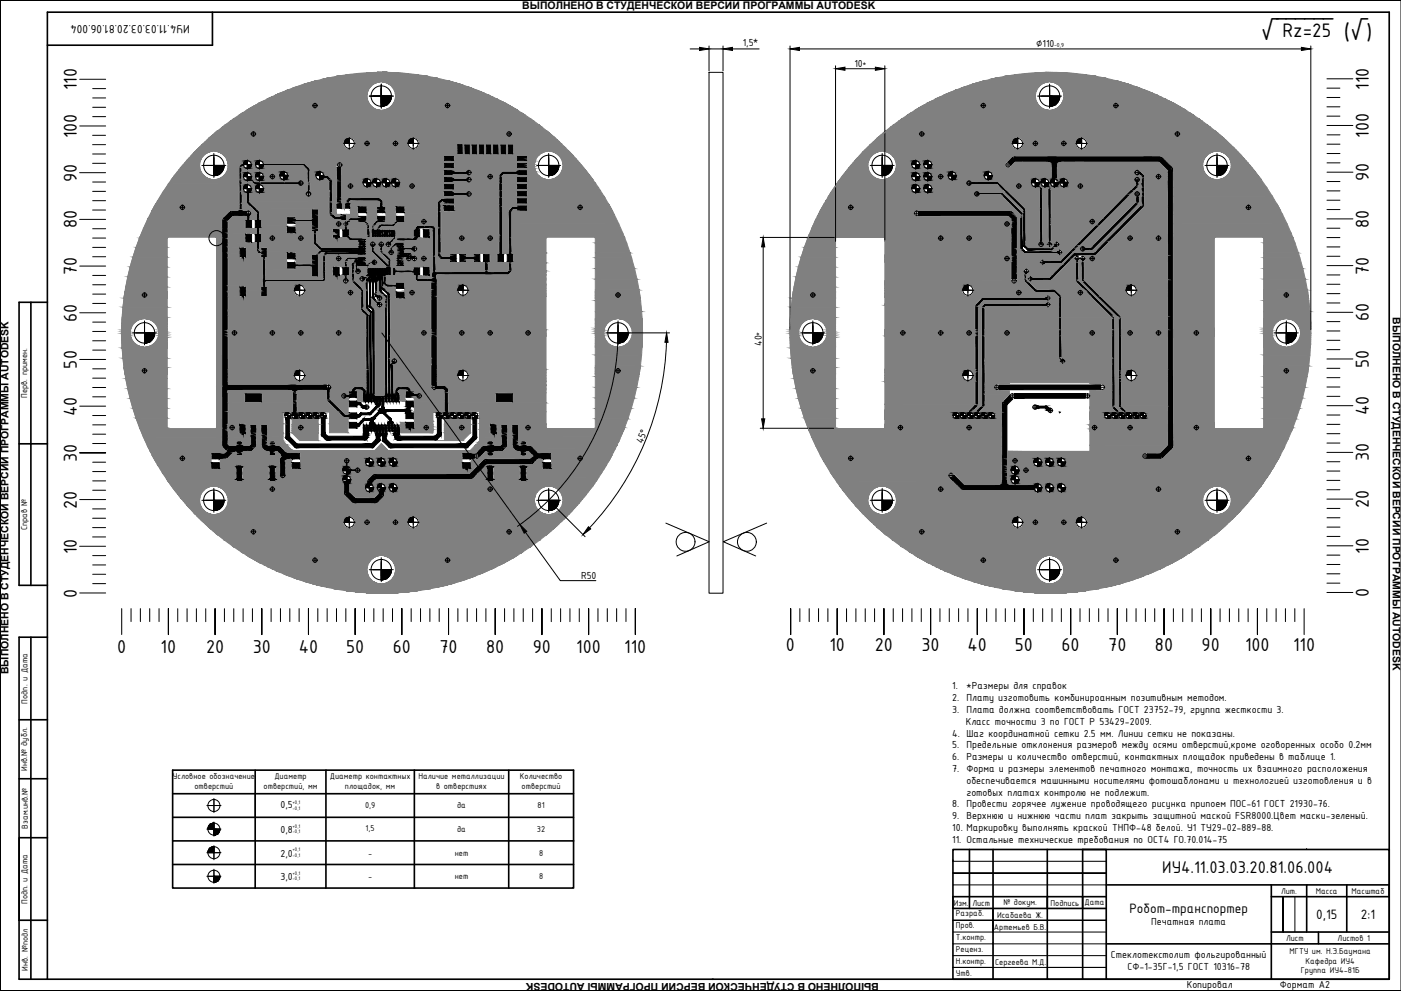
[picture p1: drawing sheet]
<svg xmlns="http://www.w3.org/2000/svg" width="594mm" height="420mm" viewBox="0 0 594 420" stroke-linecap="round" stroke-linejoin="round" font-family="sans-serif">
<defs><g id="words">
<text font-size="10.3" x="534.8" y="17.1">√‾‾‾‾‾‾ (√)</text>
<text font-size="8.9" x="543.8" y="15.7">Rz=25</text>
<g font-size="8.5">
<text x="32.6" y="38.3" transform="rotate(-90 32.6 38.3)">110</text>
<text x="580.4" y="38.1" transform="rotate(-90 580.4 38.1)">110</text>
<text x="32.6" y="58.6" transform="rotate(-90 32.6 58.6)">100</text>
<text x="580.4" y="58.4" transform="rotate(-90 580.4 58.4)">100</text>
<text x="32.6" y="77.1" transform="rotate(-90 32.6 77.1)">90</text>
<text x="580.4" y="76.9" transform="rotate(-90 580.4 76.9)">90</text>
<text x="32.6" y="96.9" transform="rotate(-90 32.6 96.9)">80</text>
<text x="580.4" y="96.7" transform="rotate(-90 580.4 96.7)">80</text>
<text x="32.6" y="116.7" transform="rotate(-90 32.6 116.7)">70</text>
<text x="580.4" y="116.5" transform="rotate(-90 580.4 116.5)">70</text>
<text x="32.6" y="136.5" transform="rotate(-90 32.6 136.5)">60</text>
<text x="580.4" y="136.3" transform="rotate(-90 580.4 136.3)">60</text>
<text x="32.6" y="156.3" transform="rotate(-90 32.6 156.3)">50</text>
<text x="580.4" y="156.1" transform="rotate(-90 580.4 156.1)">50</text>
<text x="32.6" y="176.3" transform="rotate(-90 32.6 176.3)">40</text>
<text x="580.4" y="176.1" transform="rotate(-90 580.4 176.1)">40</text>
<text x="32.6" y="195.9" transform="rotate(-90 32.6 195.9)">30</text>
<text x="580.4" y="195.7" transform="rotate(-90 580.4 195.7)">30</text>
<text x="32.6" y="215.7" transform="rotate(-90 32.6 215.7)">20</text>
<text x="580.4" y="215.4" transform="rotate(-90 580.4 215.4)">20</text>
<text x="32.6" y="234.9" transform="rotate(-90 32.6 234.9)">10</text>
<text x="580.4" y="234.7" transform="rotate(-90 580.4 234.7)">10</text>
<text x="32.6" y="253.3" transform="rotate(-90 32.6 253.3)">0</text>
<text x="580.4" y="253.1" transform="rotate(-90 580.4 253.1)">0</text>
<text x="333.3" y="275.8">0</text>
<text x="351.7" y="275.8">10</text>
<text x="371" y="275.8">20</text>
<text x="390.8" y="275.8">30</text>
<text x="410.3" y="275.8">40</text>
<text x="430.4" y="275.8">50</text>
<text x="450.2" y="275.8">60</text>
<text x="470" y="275.8">70</text>
<text x="489.7" y="275.8">80</text>
<text x="509.5" y="275.8">90</text>
<text x="528" y="275.8">100</text>
<text x="548.3" y="275.8">110</text>
<text x="49.7" y="276.7">0</text>
<text x="68.1" y="276.7">10</text>
<text x="87.4" y="276.7">20</text>
<text x="107.2" y="276.7">30</text>
<text x="126.7" y="276.7">40</text>
<text x="146.8" y="276.7">50</text>
<text x="166.5" y="276.7">60</text>
<text x="186.3" y="276.7">70</text>
<text x="206.1" y="276.7">80</text>
<text x="225.9" y="276.7">90</text>
<text x="244.4" y="276.7">100</text>
<text x="264.7" y="276.7">110</text>
</g>
<text font-size="7.8" x="492.8" y="370.2">ИУ4.11.03.03.20.81.06.004</text>
<g font-size="6.2">
<text x="478.9" y="387">Робот-транспортер</text>
<text x="558.1" y="389.5">0,15</text>
<text x="577.1" y="389.7">2:1</text>
</g>
<text font-size="5.4" x="80.5" y="10.4" transform="rotate(180 80.5 10.4)">ИУ4.11.03.03.20.81.06.004</text>
<g font-size="4.7">
<text x="314.9" y="19.5">1,5*</text>
<text x="439.4" y="20.1">∅110</text>
<text x="362.3" y="28.5">10</text>
<text x="323" y="146.6" transform="rotate(-90 323 146.6)">40</text>
<text x="272.4" y="188.4" transform="rotate(-68 272.4 188.4)">45°</text>
<text x="246.4" y="245.6">R50</text>
<text x="403.8" y="292.3">1.</text>
<text x="409.7" y="292.3">*Размеры для справок</text>
<text x="403.8" y="297.3">2. Плату изготовить комбинироанным позитивным методом.</text>
<text x="403.8" y="302.3">3. Плата должна соответствовать ГОСТ 23752-79, группа жесткости 3.</text>
<text x="409.5" y="307.3">Класс точности 3 по ГОСТ Р 53429-2009.</text>
<text x="403.8" y="312.3">4. Шаг координатной сетки 2.5 мм. Линии сетки не показаны.</text>
<text x="403.8" y="317.3">5. Предельные отклонения размеров между осями отверстий,кроме оговоренных особо 0.2мм</text>
<text x="403.8" y="322.3">6. Размеры и количество отверстий, контактных площадок приведены в таблице 1.</text>
<text x="403.8" y="327.3">7. Форма и размеры элементов печатного монтажа, точность их взаимного расположения</text>
<text x="409.8" y="332.3">обеспечивается машинными носителями фотошаблонами и технологией изготовления и в</text>
<text x="409.8" y="337.3">готовых платах контролю не подлежит.</text>
<text x="118.9" y="342.7">0,5</text>
<text x="403.8" y="342.3">8. Провести горячее лужение проводящего рисунка припоем ПОС-61 ГОСТ 21930-76.</text>
<text x="403.8" y="347.3">9. Верхнюю и нижнюю части плат закрыть защитной маской FSR8000.Цвет маски-зеленый.</text>
<text x="118.9" y="353.3">0,8</text>
<text x="403.8" y="352.3">10. Маркировку выполнять краской ТНПФ-48 белой. У1 ТУ29-02-889-88.</text>
<text x="403.8" y="357.3">11. Остальные технические требования по ОСТ4 ГО.70.014-75</text>
<text x="118.9" y="363.3">2,0</text>
<text x="118.9" y="373.3">3,0</text>
<text x="488.2" y="392.3">Печатная плата</text>
<text x="471.1" y="406.4">Стеклотекстолит фольгированный</text>
<text x="478.1" y="411.4">СФ-1-35Г-1,5 ГОСТ 10316-78</text>
<text x="503.2" y="418.7">Копировал</text>
<text x="542.7" y="418.7">Формат A2</text>
</g>
<g font-size="4.4">
<text x="221.5" y="3.7">ВЫПОЛНЕНО В СТУДЕНЧЕСКОЙ ВЕРСИИ ПРОГРАММЫ AUTODESK</text>
<text x="590.6" y="134.5" transform="rotate(90 590.6 134.5)">ВЫПОЛНЕНО В СТУДЕНЧЕСКОЙ ВЕРСИИ ПРОГРАММЫ AUTODESK</text>
<text x="3.6" y="285.8" transform="rotate(-90 3.6 285.8)">ВЫПОЛНЕНО В СТУДЕНЧЕСКОЙ ВЕРСИИ ПРОГРАММЫ AUTODESK</text>
<text x="372.7" y="416.7" transform="rotate(180 372.7 416.7)">ВЫПОЛНЕНО В СТУДЕНЧЕСКОЙ ВЕРСИИ ПРОГРАММЫ AUTODESK</text>
</g>
<g font-size="3.9">
<text x="11.5" y="168.7" transform="rotate(-90 11.5 168.7)">Перв. примен.</text>
<text x="11.5" y="224.9" transform="rotate(-90 11.5 224.9)">Справ №</text>
<text x="11.7" y="298.3" transform="rotate(-90 11.7 298.3)">Подп. и Дата</text>
<text x="11.5" y="326.9" transform="rotate(-90 11.5 326.9)">Инв.№ дубл.</text>
<text x="73.3" y="330.3">Условное обозначение</text>
<text x="82.5" y="334.5">отверстий</text>
<text x="111.8" y="334.5">отверстий, мм</text>
<text x="116.3" y="330.3">Диаметр</text>
<text x="139.8" y="330.4">Диаметр контактных</text>
<text x="146.3" y="334.6">площадок, мм</text>
<text x="177.4" y="330.3">Наличие металлизации</text>
<text x="185" y="334.5">в отверстиях</text>
<text x="220.5" y="330.3">Количество</text>
<text x="221.2" y="334.5">отверстий</text>
<text x="154.8" y="342.5">0,9</text>
<text x="193.8" y="342.8">да</text>
<text x="228" y="342.8">81</text>
<text x="11.8" y="351.4" transform="rotate(-90 11.8 351.4)">Взам.инв.№</text>
<text x="155" y="352.5">1,5</text>
<text x="193.8" y="352.8">да</text>
<text x="227.7" y="352.8">32</text>
<text x="156.1" y="362.8">-</text>
<text x="192.8" y="362.8">нет</text>
<text x="228.6" y="362.8">8</text>
<text x="156.1" y="372.8">-</text>
<text x="192.8" y="372.8">нет</text>
<text x="228.6" y="372.8">8</text>
<text x="11.7" y="383.3" transform="rotate(-90 11.7 383.3)">Подп. и Дата</text>
<text x="404.4" y="383.9">Изм.</text>
<text x="412.3" y="383.9">Лист</text>
<text x="425.5" y="383.5">№ докум.</text>
<text x="445.5" y="383.9">Подпись</text>
<text x="459.8" y="383.7">Дата</text>
<text x="543.2" y="378.9">Лит.</text>
<text x="558" y="378.9">Масса</text>
<text x="573.1" y="378.9">Масштаб</text>
<text x="405.3" y="388.6">Разраб.</text>
<text x="422.8" y="389.3">Исабаева Ж.</text>
<text x="405.3" y="393.5">Пров.</text>
<text x="421.5" y="394.3">Артемьев Б.В.</text>
<text x="405.3" y="398.5">Т.контр.</text>
<text x="545.3" y="398.9">Лист</text>
<text x="567.2" y="398.9">Листов 1</text>
<text x="405.3" y="403.7">Реценз.</text>
<text x="546.8" y="404.4">МГТУ им. Н.Э.Баумана</text>
<text x="11.8" y="411.5" transform="rotate(-90 11.8 411.5)">Инв. №подл</text>
<text x="405.3" y="408.5">Н.контр.</text>
<text x="405.3" y="413.9">Утв.</text>
<text x="422" y="409.3">Сергеева М.Д.</text>
<text x="551.6" y="412.7">Группа ИУ4-81Б</text>
<text x="553.6" y="408.5">Кафедра ИУ4</text>
</g>
<g font-size="3.3">
<text x="365.7" y="27.8">*</text>
<text x="322.3" y="142.3" transform="rotate(-90 322.3 142.3)">*</text>
</g>
<text font-size="2.7" x="447" y="20.1">-0,9</text>
<g font-size="2.3">
<text x="124" y="341">+0,1</text>
<text x="124" y="343.3">-0,1</text>
<text x="124" y="351">+0,1</text>
<text x="124" y="353.3">-0,1</text>
<text x="124" y="361">+0,1</text>
<text x="124" y="363.3">-0,1</text>
<text x="124" y="371">+0,1</text>
<text x="124" y="373.3">-0,1</text>
</g>
</g></defs>
<!-- layer: border -->
<g fill="none" stroke="#000" stroke-width=".42">
<path d="M.1 .2v420h297M.1 .2h594h-594M297.1 .2h-297h297M594.1 .2v420h-297M404.1 365.2h65M404.1 375.2h65M421.1 360.2h23M469.1 370.2h-65h65M571.1 360.2h18M404.1 395.2h65M469.1 390.2h-65h65M544.1 380.2v15"/>
<path d="M549.1 380.2v15M589.1 380.2v-5v5M404.1 405.2h65M404.1 400.2h65M421.1 410.2h-17h65h-25M.1 420.2v-420v420h594h-594h297M175.1 420.2h-20h420"/>
</g>
<g fill="none" stroke="#000" stroke-width=".7">
<path d="M90.1 5.2v14h-70M13.1 128.2h7M8.1 188.2h12M13.1 248.2v-120h-5v120h12M13.1 270.2v145M20.1 270.2h-12v145h294.3M8.1 305.2h12M8.1 330.2h12M20.1 355.2h-12v35h12M404.1 360.2h185v55h-185zM411.1 360.2v25M421.1 360.2v55"/>
<path d="M444.1 360.2v55M469.1 375.2h120M539.1 375.2v40M554.1 375.2v20M571.1 375.2v20M421.1 385.2v10M444.1 385.2v-5h15v5M444.1 380.2h-40v5h65M459.1 380.2h10M539.1 380.2h50M539.1 395.2h50M559.1 395.2v5"/>
<path d="M20.1 415.2v-410h569v410h-287M459.1 415.2v-55h10v55M469.1 400.2h120"/>
</g>
<g fill="#000">
<circle cx="404.1" cy="365.2" r=".35"/>
<circle cx="554.1" cy="360.2" r=".2"/>
<circle cx="421.1" cy="392.7" r=".35"/>
<circle cx="459.1" cy="387.7" r=".35"/>
<circle cx="421.1" cy="400.2" r=".35"/>
<circle cx="589.1" cy="415.2" r=".2"/>
</g>
<!-- layer: TOP_PASTE -->
<g fill="#808080" stroke="#808080" stroke-width=".42">
<path d="M107.8 224.1h39.6z"/>
<path d="M96.1 209.5h49.6z"/>
<path d="M163.1 208.2h2.2z"/>
<path d="M167.7 197.6h28z"/>
<path d="M203.2 194.3h2.4z"/>
<path d="M99.6 191.9h.4z"/>
<path d="M223.8 191.6h.3z"/>
<path d="M201.7 188.7h3.9z"/>
<path d="M97.3 188.7h1.9z"/>
<path d="M224.3 188.7h37.3z"/>
<path d="M113.7 188.7h.3z"/>
<path d="M220.1 188.7h.3z"/>
<path d="M185.4 186.8h10.9z"/>
<path d="M104.5 183.7h1.5z"/>
<path d="M109 183.7h1.6z"/>
<path d="M210.9 183.7h1.5z"/>
<path d="M215.4 183.7h1.6z"/>
<path d="M104.5 183.6h1.5z"/>
<path d="M109 183.6h1.6z"/>
<path d="M113.6 183.6h6.4z"/>
<path d="M210.9 183.6h1.5z"/>
<path d="M215.4 183.6h1.6z"/>
<path d="M220 183.6h43.9z"/>
<path d="M169.9 183.5h13.7z"/>
<path d="M169.9 182h9.6z"/>
<path d="M167.1 166.2h.2l-.2 .3z"/>
<path d="M140.6 164h9.5z"/>
<path d="M167.1 164h1.3z"/>
<path d="M167.1 163.8h5.7z"/>
<path d="M171.7 123.4h1.8z"/>
<path d="M129.8 123.1h17.8z"/>
<path d="M165.4 117h.3z"/>
<path d="M166.6 117h.3z"/>
<path d="M185.3 116.6h30z"/>
<path d="M166.6 113.2h.3z"/>
<path d="M144.3 113h1.6z"/>
<path d="M171.5 113h7.5z"/>
<path d="M184.9 111.4h20.5z"/>
<path d="M207.1 111.4h8.3z"/>
<path d="M217.2 111.4h14.3z"/>
<path d="M171.5 111h7.9z"/>
<path d="M144.6 110.6h1.3z"/>
<path d="M162.9 110.4h1.6v1.6z"/>
<path d="M171.7 109.5h.4z"/>
<path d="M144.8 108.9h2.7z"/>
<path d="M187.1 107.3h6.3z"/>
<path d="M195 107.3h8.4z"/>
<path d="M205.1 107.3h6.3z"/>
<path d="M187.1 107.3h24.3z"/>
<path d="M213.1 107.3h2.3z"/>
<path d="M217.2 107.3h14.3z"/>
<path d="M166.8 106h1.2z"/>
<path d="M158.7 104.9h2.3z"/>
<path d="M158.8 104.8h2.2z"/>
<path d="M155.5 104.7h1.8z"/>
<path d="M165.1 104.8h.4z"/>
<path d="M158.8 104.7h2.1z"/>
<path d="M159 104.5h1.8z"/>
<path d="M107.2 103h1.5z"/>
<path d="M155.5 102.2h9.5z"/>
<path d="M144.3 101h2.7z"/>
<path d="M145.4 101h1.6z"/>
<path d="M177.4 101h.5z"/>
<path d="M167.9 100.9h.3z"/>
<path d="M166.2 100.9l.2-.1z"/>
<path d="M156.4 100.8h.3z"/>
<path d="M157.6 100.8h.3z"/>
<path d="M108.3 99h.4z"/>
<path d="M144.3 97h1.6z"/>
<path d="M158.8 97h.4z"/>
<path d="M144 93.6h2.9z"/>
<path d="M135.1 93.5h9.5z"/>
<path d="M144.6 93.5h2.5z"/>
<path d="M141.9 93.1h2.1z"/>
<path d="M97.7 92.9h6.9z"/>
<path d="M142.2 91.5h1.9z"/>
<path d="M78.1 89.2h19.5z"/>
<path d="M104 89h3.4z"/>
<path d="M78.3 89h22.4z"/>
<path d="M78.4 88.9h22.5z"/>
<path d="M213.1 87.4h5.7z"/>
<path d="M145.2 86.3h.8z"/>
<path d="M187.2 84.1h.5z"/>
<path d="M188.3 83.8h23.2z"/>
<path d="M148.2 83.6h12.5z"/>
<path d="M149.9 79.5h18.1z"/>
<path d="M111 78.3h15.2z"/>
<path d="M108.3 77h17.9z"/>
<path d="M102.7 76.8h3.6z"/>
<path d="M111.4 76.4h15.8z"/>
<path d="M120.1 76.4h7.1z"/>
<path d="M145 75.5h23z"/>
<path d="M192.8 75.3h5z"/>
<path d="M112 75.1h6.6z"/>
<path d="M106.8 74.6h7.3z"/>
<path d="M137.7 74.1h4.8z"/>
<path d="M115.9 73.5h2.8z"/>
<path d="M120.1 72.6h10.1z"/>
<path d="M199.8 72.3h19.2z"/>
<path d="M103 70.7h.2z"/>
<path d="M96.6 69.1h6.4z"/>
<path d="M94.8 65.7h133.8z"/>
<path d="M150.8 61.5h3.6z"/>
<path d="M168.9 61.5h3.7z"/>
<path d="M150.8 60.1h3.6z"/>
<path d="M168.9 60.1h3.7z"/>
<path d="M162 30.7h2.2z"/>
<path d="M134.5 177.7h.4z"/>
<path d="M146 177.1h1.4z"/>
<path d="M134.9 174.6h8.2z"/>
<path d="M150.5 111.9l-.2 .2z"/>
<path d="M157.5 129.5h2.2z"/>
<path d="M448.4 236.5h23.8z"/>
<path d="M391.2 224.1h39.6z"/>
<path d="M459.3 224.1h39.6z"/>
<path d="M432.2 198.4h1.8z"/>
<path d="M492.6 194.7h35.4z"/>
<path d="M412.4 175.2h1.1z"/>
<path d="M412.4 175.1h1.1z"/>
<path d="M415.4 175.1h1z"/>
<path d="M412.3 175h1.3z"/>
<path d="M473.4 174.9l.3 .3z"/>
<path d="M412.3 174.9h1.3z"/>
<path d="M412.3 174.8h1.3z"/>
<path d="M418 128.3h25.1z"/>
<path d="M417.3 127.5h26.4z"/>
<path d="M413.2 123.1h17.8z"/>
<path d="M438.2 119h7.1z"/>
<path d="M443.4 112.1h6.4z"/>
<path d="M450.1 112l.2-.2z"/>
<path d="M455.7 106.9h8.1z"/>
<path d="M460.3 106.3h2.6z"/>
<path d="M446.4 106.3h1.6z"/>
<path d="M445.4 104.9h.4z"/>
<path d="M442.3 102.6h1.9z"/>
<path d="M442.2 102.4h2.1z"/>
<path d="M442.2 102.3h2.1z"/>
<path d="M374.9 100.6h22.6z"/>
<path d="M445.8 79.5h5.5z"/>
<path d="M394.8 76.4h15.8z"/>
<path d="M403.5 76.4h7.1z"/>
<path d="M444.4 76.1h1.2z"/>
<path d="M451.6 75.5h29.5z"/>
<path d="M448.5 75.5h2.8z"/>
<path d="M395.4 75.1h6.6z"/>
<path d="M390.2 74.6h7.3z"/>
<path d="M482.9 74.3h.3z"/>
<path d="M399.3 73.5h2.8z"/>
<path d="M403.5 72.6h42.2z"/>
<path d="M434.2 61.5h3.6z"/>
<path d="M452.3 61.5h3.7z"/>
<path d="M434.2 60.1h3.6z"/>
<path d="M452.3 60.1h3.7z"/>
<path d="M448.4 45.8h23.8z"/>
<path d="M476.4 174.9l.3 .3z"/>
<path d="M159.8 251.5h4.5zM155.5 251.3l8.8 .2zM155.5 251.3h12.8zM155.2 251.3h13.1zM155.2 251.3h13.7zM151.2 251l4 .3h13.7zM151.2 251h21.5l-3.8 .3zM150.6 250.9l22.1 .1zM150.6 250.9h22.9zM146.9 250.5l3.7 .4h22.9zM146.9 250.5h30.1l-3.5 .4zM146 250.3l31 .2zM146 250.3h32.1zM142.6 249.8l3.4 .5h32.1zM142.6 249.8h38.7l-3.2 .5zM141.4 249.6l1.2 .2h38.7zM141.4 249.6h41.3l-1.4 .2zM138.3 249l3.1 .6h41.3zM138.3 249h47.3l-2.9 .6zM136.9 248.6l1.4 .4h47.3zM136.9 248.6h50.3l-1.6 .4zM134.1 247.9l2.8 .7h50.3zM134.1 247.9h55.7l-2.6 .7zM132.7 247.6l1.4 .3h55.7zM132.7 247.6h58.6l-1.5 .3z"/>
<path d="M162.1 247.6h29.2zM162.8 247.5h28.9z"/>
<path d="M132.4 247.4l28.9 .2zM132.4 247.4l28.9 .2z"/>
<path d="M162.8 247.5h28.9zM162.8 247.4h28.9z"/>
<path d="M131.6 247.2l28.9 .2zM131.6 247.2l28.9 .2z"/>
<path d="M162.8 247.4h28.9zM163.6 247.2h28.8z"/>
<path d="M130.6 246.9l1 .3h28.1zM130.6 246.9h28.4l.7 .3z"/>
<path d="M163.6 247.2h28.8l-28.1-.3zM164.3 246.9h29.1l-1 .3z"/>
<path d="M130 246.8l29 .1zM130 246.8l29 .1zM129.3 246.5l.7 .3h28.7zM129.3 246.5h29l.4 .3z"/>
<path d="M164.3 246.9h29.1l-28.4-.4zM165 246.5h29.7l-1.3 .4zM165 246.5h29.7l-29.1-.4zM165.6 246.1h30.5l-1.4 .4z"/>
<path d="M127.8 246.1l1.5 .4h29zM127.8 246.1h29.9l.6 .4z"/>
<path d="M165.6 246.1h30.5zM165.7 246.1h30.6z"/>
<path d="M126.1 245.5l1.7 .6h29.9zM126.1 245.5h31l.6 .6z"/>
<path d="M165.7 246.1h30.6l-30.1-.6zM166.2 245.5h31.7l-1.6 .6z"/>
<path d="M125.8 245.4l31.3 .1zM125.8 245.4l31.3 .1zM124.4 244.9l1.4 .5h31.3zM124.4 244.9h32.3l.4 .5z"/>
<path d="M166.7 244.9l-.5 .6h31.7zM166.7 244.9h33l-1.8 .6zM166.8 244.6l-.1 .3h33zM166.8 244.6h33.7l-.8 .3z"/>
<path d="M122.5 244.2l1.9 .7h32.3zM122.5 244.2h33.8l.4 .7z"/>
<path d="M167.1 244.2l-.3 .4h33.7zM167.1 244.2h34.4l-1 .4z"/>
<path d="M121.8 243.9l.7 .3h33.8zM121.8 243.9h34.4l.1 .3zM120.7 243.5l1.1 .4h34.4zM120.7 243.5h35.3l.2 .4z"/>
<path d="M167.4 243.5l-.3 .7h34.4zM167.4 243.5h35.9l-1.8 .7zM167.5 242.9l-.1 .6h35.9zM167.5 242.9h37.3l-1.5 .6z"/>
<path d="M118.8 242.7l1.9 .8h35.3zM118.8 242.7h37l.2 .8z"/>
<path d="M167.6 242.7l37.2 .2zM167.6 242.7h37.6z"/>
<path d="M117.8 242.3l1 .4h37zM117.8 242.3h37.9l.1 .4zM117 241.9l.8 .4h37.9zM117 241.9h38.7v.4z"/>
<path d="M167.7 241.9l-.1 .8h37.6zM167.7 241.9h39.3l-1.8 .8z"/>
<path d="M115.3 241.1l1.7 .8h38.7zM115.3 241.1h40.4v.8z"/>
<path d="M167.7 241.1v.8h39.3zM167.7 241.1h41l-1.7 .8zM167.7 241l41 .1zM167.7 241h41.3z"/>
<path d="M113.8 240.5l1.5 .6h40.4zM113.8 240.5h41.9v.6zM113.6 240.3l42.1 .2zM113.6 240.3h42.2z"/>
<path d="M167.6 240.3l.1 .7h41.3zM167.6 240.3h42.8l-1.4 .7z"/>
<path d="M112.1 239.6l1.5 .7h42.2zM112.1 239.6h43.9l-.2 .7z"/>
<path d="M167.4 239.6l.2 .7h42.8zM167.4 239.6h44.5l-1.5 .7zM167.1 239l.3 .6h44.5zM167.1 239h46l-1.2 .6z"/>
<path d="M110.8 238.9l1.3 .7h43.9zM110.8 238.9h45.4l-.2 .7z"/>
<path d="M167.1 238.9l46 .1zM167.1 238.9h46.2z"/>
<path d="M110.8 238.9h22.5zM110.8 238.9h22.5z"/>
<path d="M133.8 238.9h22.4zM133.9 238.9h22.3z"/>
<path d="M167.1 238.9h22.4zM167.1 238.9h22.4z"/>
<path d="M190 238.9h23.3zM190.2 238.9h23.1z"/>
<path d="M133.9 238.9h22.3zM134 238.9h22.3z"/>
<path d="M167.1 238.9h22.3zM167.1 238.9h22.3z"/>
<path d="M110.5 238.7l22.7 .2zM110.5 238.7l22.7 .2z"/>
<path d="M134 238.9h22.3zM134.3 238.7h22z"/>
<path d="M167 238.7l22.3 .2zM167 238.7l22.3 .2z"/>
<path d="M190.2 238.9h23.1zM190.5 238.7h23z"/>
<path d="M110 238.5l.5 .2h22.4zM110 238.5h22.6l.3 .2z"/>
<path d="M134.3 238.7h22l-21.7-.2zM134.6 238.5h21.9l-.2 .2z"/>
<path d="M166.9 238.5l.1 .2h22.1zM166.9 238.5h21.9l.3 .2z"/>
<path d="M190.5 238.7h23l-22.7-.2zM190.8 238.5h23.2l-.5 .2z"/>
<path d="M110 238.5h22.6zM110 238.5h22.6zM109.5 238.2l.5 .3h22.5zM109.5 238.2h22.8l.2 .3z"/>
<path d="M134.8 238.2l-.2 .3h21.9zM134.8 238.2h21.8l-.1 .3z"/>
<path d="M166.7 238.2l.2 .3h21.9zM166.7 238.2h21.8l.3 .3z"/>
<path d="M191 238.2l-.2 .3h23.2zM191 238.2h23.5l-.5 .3z"/>
<path d="M134.8 238.2h21.8zM134.8 238.2h21.9z"/>
<path d="M166.7 238.2h21.8zM166.7 238.2h21.8z"/>
<path d="M108.9 237.9l.6 .3h22.8zM108.9 237.9h23.3l.1 .3z"/>
<path d="M134.9 237.9l-.1 .3h21.9zM134.9 237.9h22l-.2 .3z"/>
<path d="M166.5 237.9l.2 .3h21.8zM166.5 237.9h21.9l.1 .3z"/>
<path d="M191.2 237.9l-.2 .3h23.5zM191.2 237.9h23.9l-.6 .3z"/>
<path d="M108.7 237.8l23.5 .1zM108.7 237.8l23.5 .1z"/>
<path d="M133.3 237.8v1.1h.5zM133.3 237.8h.5v1.1z"/>
<path d="M135 237.8l21.9 .1zM135 237.8h22z"/>
<path d="M166.4 237.8l22 .1zM166.4 237.8l22 .1z"/>
<path d="M189.5 237.8v1.1h.5zM189.5 237.8h.5v1.1z"/>
<path d="M191.2 237.8l23.9 .1zM191.2 237.8h24.1z"/>
<path d="M108.3 237.6l48.7 .2zM108.3 237.6h48.8z"/>
<path d="M166.2 237.6l49.1 .2zM166.2 237.6h49.5z"/>
<path d="M107.8 237.3l.5 .3h48.8zM107.8 237.3h49.6l-.3 .3z"/>
<path d="M165.9 237.3l.3 .3h49.5zM165.9 237.3h50.4l-.6 .3z"/>
<path d="M107.6 237.1l24.6 .2zM107.6 237.1h24.6z"/>
<path d="M134.9 237.1l22.5 .2zM134.9 237.1h22.6z"/>
<path d="M165.8 237.1l22.6 .2zM165.8 237.1h22.6z"/>
<path d="M191.2 237.1l25.1 .2zM191.2 237.1h25.3z"/>
<path d="M134.9 237l22.6 .1zM134.9 237h22.8z"/>
<path d="M165.7 237l22.7 .1zM165.7 237h22.8z"/>
<path d="M106.9 236.8l.7 .3h24.6zM106.9 236.8h25.4l-.1 .3z"/>
<path d="M134.8 236.8l22.9 .2zM134.8 236.8h23.1z"/>
<path d="M165.4 236.8l23.1 .2zM165.4 236.8h23.1z"/>
<path d="M191 236.8l.2 .3h25.3zM191 236.8h26.1l-.6 .3zM191 236.8h26.1zM191 236.8h26.2z"/>
<path d="M134.6 236.5l.2 .3h23.1zM134.6 236.5h23.7l-.4 .3z"/>
<path d="M165 236.5l.4 .3h23.1zM165 236.5h23.8l-.3 .3z"/>
<path d="M106.4 236.5l.5 .3h25.4zM106.4 236.5h26.2l-.3 .3z"/>
<path d="M134.6 236.5h23.7zM134.6 236.5h23.7z"/>
<path d="M165 236.5h23.8zM165 236.5h23.8z"/>
<path d="M190.8 236.5l.2 .3h26.2zM190.8 236.5h26.8l-.4 .3z"/>
<path d="M106.2 236.4l26.4 .1zM106.2 236.4h26.5zM106 236.3l26.7 .1zM106 236.3h26.9z"/>
<path d="M134.3 236.3l.3 .2h23.7zM134.3 236.3h24.4l-.4 .2z"/>
<path d="M164.6 236.3l.4 .2h23.8zM164.6 236.3h24.5l-.3 .2z"/>
<path d="M190.5 236.3l.3 .2h26.8zM190.5 236.3h27.5l-.4 .2z"/>
<path d="M105.8 236.1l27.1 .2zM105.8 236.1h27.4z"/>
<path d="M133.9 236.1l24.8 .2zM133.9 236.1h25.1z"/>
<path d="M164.4 236.1l24.7 .2zM164.4 236.1h25z"/>
<path d="M190.2 236.1l27.8 .2zM190.2 236.1h28z"/>
<path d="M105.8 236.1h27.4zM105.8 236.1h27.5z"/>
<path d="M133.3 236.1v1.2h.5zM133.3 236.1h.5v1.2z"/>
<path d="M133.8 236.1h25.2zM133.8 236.1h25.2z"/>
<path d="M164.4 236.1h25zM164.4 236.1h25.1z"/>
<path d="M189.5 236.1v1.2h.5zM189.5 236.1h.5v1.2z"/>
<path d="M190 236.1h28.2zM190 236.1h28.2z"/>
<path d="M105.8 236.1h53.2zM105.8 236.1h53.2z"/>
<path d="M164.3 236.1h53.9zM164.3 236.1h53.9z"/>
<path d="M105.3 235.8l.5 .3h53.2zM105.3 235.8h54.4l-.7 .3z"/>
<path d="M163.6 235.8l.7 .3h53.9zM163.6 235.8h55.1l-.5 .3z"/>
<path d="M104.9 235.6l54.8 .2zM104.9 235.6h55.6z"/>
<path d="M162.8 235.6l55.9 .2zM162.8 235.6h56.3z"/>
<path d="M104.8 235.5l55.7 .1zM104.8 235.5h56.5z"/>
<path d="M162.1 235.5l57 .1zM162.1 235.5h57.1z"/>
<path d="M102.9 234.4l1.9 1.1h114.4zM102.9 234.4h118.2l-1.9 1.1zM102.5 234.1l.4 .3h118.2zM102.5 234.1h119l-.4 .3zM99.1 231.8l3.4 2.3h119zM99.1 231.8h125.9l-3.5 2.3zM98.9 231.7l126.1 .1zM98.9 231.7h126.2zM95.4 229.1l3.5 2.6h126.2zM95.4 229.1h133.3l-3.6 2.6zM95.3 229.1h133.4zM95.3 229.1h133.4zM92.5 226.9l2.8 2.2h133.4zM92.5 226.9h139l-2.8 2.2z"/>
<path d="M92.4 226.8l14.8 .1zM92.4 226.8l14.8 .1z"/>
<path d="M107.7 226.9h107.9zM107.8 226.8l107.8 .1z"/>
<path d="M216.1 226.9h15.4zM216.3 226.8h15.3z"/>
<path d="M92.3 226.7l14.8 .1zM92.3 226.7l14.8 .1z"/>
<path d="M107.8 226.8h107.7zM108.2 226.7l107.3 .1z"/>
<path d="M216.3 226.8h15.3zM216.6 226.7h15.1z"/>
<path d="M92 226.5l.3 .2h14.4zM92 226.5h14.5l.2 .2z"/>
<path d="M108.2 226.7h107l-106.7-.2zM108.5 226.5h106.4l.3 .2z"/>
<path d="M216.6 226.7h15.1l-14.8-.2zM216.9 226.5h15.1l-.3 .2z"/>
<path d="M92 226.5h14.5zM92 226.5h14.5z"/>
<path d="M217.1 226.2l-.2 .3h15.1zM217.1 226.2h15.2l-.3 .3z"/>
<path d="M91.6 226.2l.4 .3h14.4zM91.6 226.2h14.6l.2 .3z"/>
<path d="M108.7 226.2l-.2 .3h106.4zM108.7 226.2h106l.2 .3z"/>
<path d="M217.1 226.2h15.2zM217.1 226.2h15.3z"/>
<path d="M91.2 225.8l.4 .4h14.6zM91.2 225.8h14.9l.1 .4z"/>
<path d="M108.8 225.8l-.1 .4h106zM108.8 225.8h105.7l.2 .4z"/>
<path d="M217.3 225.8l-.2 .4h15.3zM217.3 225.8h15.5l-.4 .4z"/>
<path d="M91.1 225.7l15 .1zM91.1 225.7l15 .1z"/>
<path d="M107.2 225.7v1.2h.5zM107.2 225.7h.5v1.2z"/>
<path d="M108.9 225.7l105.6 .1zM108.9 225.7l105.6 .1z"/>
<path d="M215.6 225.7v1.2h.5zM215.6 225.7h.5v1.2z"/>
<path d="M217.3 225.7l15.5 .1zM217.3 225.7h15.6z"/>
<path d="M90.5 225.2l.6 .5h141.8zM90.5 225.2h143l-.6 .5z"/>
<path d="M90.4 225.1l15.7 .1zM90.4 225.1h15.7z"/>
<path d="M108.8 225.1l105.7 .1zM108.8 225.1h105.7z"/>
<path d="M217.3 225.1l16.2 .1zM217.3 225.1h16.4z"/>
<path d="M90 224.8l.4 .3h15.7zM90 224.8h16.2l-.1 .3z"/>
<path d="M108.7 224.8l.1 .3h105.7zM108.7 224.8h106l-.2 .3z"/>
<path d="M217.1 224.8l.2 .3h16.4zM217.1 224.8h17l-.4 .3z"/>
<path d="M89.6 224.5l.4 .3h16.2zM89.6 224.5h16.9l-.3 .3z"/>
<path d="M108.5 224.5l.2 .3h106zM108.5 224.5h106.4l-.2 .3z"/>
<path d="M216.9 224.5l.2 .3h17zM216.9 224.5h17.5l-.3 .3z"/>
<path d="M89.3 224.2l.3 .3h16.9zM89.3 224.2h17.4l-.2 .3z"/>
<path d="M108.2 224.2l.3 .3h106.4zM108.2 224.2h107l-.3 .3z"/>
<path d="M216.6 224.2l.3 .3h17.5zM216.6 224.2h18.1l-.3 .3z"/>
<path d="M108.1 224.2h107.1zM108.1 224.2h107.2z"/>
<path d="M107.8 224.1l40.3 .1zM107.8 224.1l40.3 .1z"/>
<path d="M148.1 224.2h27.1zM148.8 224.1l26.4 .1z"/>
<path d="M175.2 224.2h40.1zM175.9 224.1h39.6z"/>
<path d="M89.2 224.1l17.5 .1zM89.2 224.1h17.9z"/>
<path d="M175.9 224.1h39.6zM175.9 224.1h39.6z"/>
<path d="M216.3 224.1l18.4 .1zM216.3 224.1h18.5z"/>
<path d="M89.2 224.1h17.9zM89.2 224.1h18z"/>
<path d="M107.2 224.1v1.1h.5zM107.2 224.1h.5v1.1z"/>
<path d="M107.7 224.1h39.7zM107.7 224.1h39.7z"/>
<path d="M175.9 224.1h39.6zM176 224.1h39.6z"/>
<path d="M215.6 224.1v1.1h.5zM215.6 224.1h.5v1.1z"/>
<path d="M216.1 224.1h18.7zM216.1 224.1h18.7z"/>
<path d="M88.9 223.8l.3 .3h58.2zM88.9 223.8h57.9l.6 .3z"/>
<path d="M148.8 224.1h25.7l-25-.3zM149.5 223.8h24.4l.6 .3z"/>
<path d="M176 224.1h58.8l-58.2-.3zM176.6 223.8h58.5l-.3 .3z"/>
<path d="M88.7 223.6l58.1 .2zM88.7 223.6l58.1 .2zM88.4 223.4l.3 .2h57.8zM88.4 223.4h57.8l.3 .2z"/>
<path d="M149.5 223.8h24.4l-23.8-.4zM150.1 223.4h23.2l.6 .4z"/>
<path d="M176.6 223.8h58.5l-57.9-.4zM177.2 223.4h58.4l-.5 .4zM177.3 223.2l58.3 .2zM177.3 223.2h58.5z"/>
<path d="M150.5 222.8l-.4 .6h23.2zM150.5 222.8h22.4l.4 .6z"/>
<path d="M150.5 222.8h4.9zM150.5 222.8h4.9z"/>
<path d="M155.9 222.8h11.5zM156 222.8h11.4z"/>
<path d="M168 222.8h4.9zM168.1 222.8h4.8z"/>
<path d="M87.8 222.8l.6 .6h57.8zM87.8 222.8h58l.4 .6z"/>
<path d="M150.5 222.8h4.8zM150.5 222.8h4.8z"/>
<path d="M168.1 222.8h4.8zM168.1 222.8h4.8z"/>
<path d="M177.6 222.8l-.3 .4h58.5zM177.6 222.8h58.7l-.5 .4z"/>
<path d="M150.5 222.7l4.8 .1zM150.5 222.7l4.8 .1z"/>
<path d="M156 222.8h11.3zM156.4 222.7l10.9 .1z"/>
<path d="M168.1 222.8h4.8zM168.4 222.7l4.5 .1z"/>
<path d="M150.6 222.5l-.1 .2h4.4zM150.6 222.5l4.3 .2z"/>
<path d="M156.4 222.7h10.6l-10.3-.2zM156.7 222.5h10l.3 .2z"/>
<path d="M168.4 222.7h4.4l-4.1-.2zM168.7 222.5h4l.1 .2z"/>
<path d="M150.8 222.2l-.2 .3h4zM150.8 222.2h3.6l.2 .3z"/>
<path d="M156.9 222.2l-.2 .3h10zM156.9 222.2h9.6l.2 .3z"/>
<path d="M168.9 222.2l-.2 .3h4zM168.9 222.2h3.7l.1 .3z"/>
<path d="M87.1 222.2l.7 .6h58zM87.1 222.2h58.4l.3 .6z"/>
<path d="M150.8 222.2h3.6zM150.8 222.2h3.6z"/>
<path d="M168.9 222.2h3.7zM168.9 222.2h3.7z"/>
<path d="M177.9 222.2l-.3 .6h58.7zM177.9 222.2h59.1l-.7 .6z"/>
<path d="M150.8 221.8v.4h3.6zM150.8 221.8h3.5l.1 .4z"/>
<path d="M157 221.8l-.1 .4h9.6zM157 221.8h9.3l.2 .4z"/>
<path d="M169.1 221.8l-.2 .4h3.7zM169.1 221.8h3.4l.1 .4z"/>
<path d="M150.8 221.7l3.5 .1zM150.8 221.7l3.5 .1z"/>
<path d="M155.4 221.7v1.1h.5zM155.4 221.7h.5v1.1z"/>
<path d="M157 221.7l9.3 .1zM157 221.7l9.3 .1z"/>
<path d="M167.4 221.7v1.1h.6zM167.4 221.7h.6v1.1z"/>
<path d="M169.1 221.7l3.4 .1zM169.1 221.7l3.4 .1z"/>
<path d="M86.3 221.4l.8 .8h58.4zM86.3 221.4h59.1l.1 .8z"/>
<path d="M150.9 221.4l-.1 .3h21.7zM150.9 221.4h21.6v.3z"/>
<path d="M178 221.4l-.1 .8h59.1zM178 221.4h59.7l-.7 .8z"/>
<path d="M150.8 221.2l.1 .2h21.6zM150.8 221.2h21.7v.2z"/>
<path d="M150.8 221.1l3.5 .1zM150.8 221.1h3.5z"/>
<path d="M157 221.1l9.3 .1zM157 221.1h9.3z"/>
<path d="M169.1 221.1l3.4 .1zM169.1 221.1h3.4z"/>
<path d="M85.5 220.7l.8 .7h59.1zM85.5 220.7h60l-.1 .7z"/>
<path d="M150.8 220.7v.4h3.5zM150.8 220.7h3.6l-.1 .4z"/>
<path d="M168.9 220.7l.2 .4h3.4zM168.9 220.7h3.7l-.1 .4z"/>
<path d="M177.9 220.7l.1 .7h59.7zM177.9 220.7h60.6l-.8 .7z"/>
<path d="M150.8 220.7h3.6zM150.8 220.7h3.6z"/>
<path d="M156.9 220.7l.1 .4h9.3zM156.9 220.7h9.6l-.2 .4z"/>
<path d="M168.9 220.7h3.7zM168.9 220.7h3.7z"/>
<path d="M85.5 220.7h60zM85.5 220.7h60z"/>
<path d="M150.6 220.4l.2 .3h3.6zM150.6 220.4h4l-.2 .3z"/>
<path d="M156.7 220.4l.2 .3h9.6zM156.7 220.4h10l-.2 .3z"/>
<path d="M168.7 220.4l.2 .3h3.7zM168.7 220.4h4l-.1 .3z"/>
<path d="M150.5 220.2l.1 .2h4zM150.5 220.2h4.4l-.3 .2z"/>
<path d="M156.4 220.2l.3 .2h10zM156.4 220.2h10.6l-.3 .2z"/>
<path d="M168.4 220.2l4.3 .2zM168.4 220.2h4.4l-.1 .2z"/>
<path d="M84.9 220.1l.6 .6h60zM84.9 220.1h60.9l-.3 .6z"/>
<path d="M150.5 220.1l4.4 .1zM150.5 220.1h4.8z"/>
<path d="M168.1 220.1l4.7 .1zM168.1 220.1h4.8z"/>
<path d="M177.6 220.1l.3 .6h60.6zM177.6 220.1h61.6l-.7 .6z"/>
<path d="M150.5 220.1h4.8zM150.5 220.1h4.8z"/>
<path d="M156 220.1l11 .1zM156 220.1h11.3z"/>
<path d="M168.1 220.1h4.8zM168.1 220.1h4.8z"/>
<path d="M177.6 220.1h61.6zM177.6 220.1h61.6z"/>
<path d="M150.5 220.1h4.8zM150.5 220.1h4.9z"/>
<path d="M155.4 220.1v1.1h.5zM155.4 220.1h.5v1.1z"/>
<path d="M155.9 220.1h11.4zM155.9 220.1h11.5z"/>
<path d="M167.4 220.1v1.1h.6zM167.4 220.1h.6v1.1z"/>
<path d="M168 220.1h4.9zM168 220.1h4.9z"/>
<path d="M84.3 219.5l.6 .6h60.9zM84.3 219.5h61.9l-.4 .6z"/>
<path d="M150.1 219.5l.4 .6h22.4zM150.1 219.5h23.2l-.4 .6z"/>
<path d="M177.2 219.5l.4 .6h61.6zM177.2 219.5h62.5l-.5 .6z"/>
<path d="M83.9 219.1l.4 .4h61.9zM83.9 219.1h62.9l-.6 .4z"/>
<path d="M149.5 219.1l.6 .4h23.2zM149.5 219.1h24.4l-.6 .4z"/>
<path d="M176.6 219.1l.6 .4h62.5zM176.6 219.1h63.6l-.5 .4z"/>
<path d="M83.6 218.8l.3 .3h62.9zM83.6 218.8h63.8l-.6 .3z"/>
<path d="M148.8 218.8l.7 .3h24.4zM148.8 218.8h25.7l-.6 .3z"/>
<path d="M175.9 218.8l.7 .3h63.6zM175.9 218.8h64.5l-.2 .3z"/>
<path d="M83.5 218.7l63.9 .1zM83.5 218.7h64.6z"/>
<path d="M148.1 218.7l26.4 .1zM148.1 218.7h27.1z"/>
<path d="M175.2 218.7l65.2 .1zM175.2 218.7h65.3z"/>
<path d="M82.9 218.1l.6 .6h157zM82.9 218.1h158.2l-.6 .6z"/>
<path d="M82.8 218l7.5 .1zM82.8 218l7.5 .1z"/>
<path d="M91.1 218.1h141.2zM91.9 218l140.4 .1z"/>
<path d="M233.1 218.1h8zM233.8 218h7.4z"/>
<path d="M82.6 217.8l6.9 .2zM82.6 217.8l6.9 .2z"/>
<path d="M91.9 218h139.6zM92.6 217.8l138.9 .2z"/>
<path d="M233.8 218h7.4zM234.6 217.8h6.8z"/>
<path d="M82.4 217.6l6.3 .2zM82.4 217.6l6.3 .2zM82.3 217.5l5.9 .1zM82.3 217.5l5.9 .1z"/>
<path d="M92.6 217.8h138.1l-137.3-.3zM93.4 217.5h136.6l.7 .3z"/>
<path d="M234.6 217.8h6.8l-6.1-.3zM235.3 217.5h6.4l-.3 .3z"/>
<path d="M82 217.1l.3 .4h5.7zM82 217.1h5.3l.7 .4z"/>
<path d="M93.4 217.5h136.6l-136-.4zM94 217.1h135.3l.7 .4z"/>
<path d="M235.3 217.5h6.4l-5.7-.4zM236 217.1h6.1l-.4 .4zM236 217.1h6.1l-5.6-.3zM236.5 216.8h5.9l-.3 .3z"/>
<path d="M81.5 216.7l.5 .4h5.3zM81.5 216.7h5.2l.6 .4z"/>
<path d="M94 217.1h135.3l-134.6-.4zM94.7 216.7h134l.6 .4z"/>
<path d="M236.5 216.8h5.9zM236.6 216.7h5.9z"/>
<path d="M81 216.1l.5 .6h5.2zM81 216.1h5.2l.5 .6z"/>
<path d="M95.2 216.1l-.5 .6h134zM95.2 216.1h132.9l.6 .6z"/>
<path d="M237.2 216.1l-.6 .6h5.9zM237.2 216.1h5.8l-.5 .6z"/>
<path d="M80.4 215.5l.6 .6h5.2zM80.4 215.5h5.3l.5 .6z"/>
<path d="M95.7 215.5l-.5 .6h132.9zM95.7 215.5h131.9l.5 .6z"/>
<path d="M237.7 215.5l-.5 .6h5.8zM237.7 215.5h5.9l-.6 .6z"/>
<path d="M79.8 214.8l.6 .7h5.3zM79.8 214.8h5.5l.4 .7z"/>
<path d="M96.1 214.8l-.4 .7h131.9zM96.1 214.8h131.1l.4 .7z"/>
<path d="M238.1 214.8l-.4 .7h5.9zM238.1 214.8h6.1l-.6 .7z"/>
<path d="M79.5 214.5l.3 .3h5.5zM79.5 214.5h5.6l.2 .3zM79.1 214.1l.4 .4h5.6zM79.1 214.1h5.9l.1 .4z"/>
<path d="M96.4 214.1l-.3 .7h131.1zM96.4 214.1h130.5l.3 .7z"/>
<path d="M238.4 214.1l-.3 .7h6.1zM238.4 214.1h6.5l-.7 .7z"/>
<path d="M96.5 213.7l-.1 .4h130.5zM96.5 213.7h130.3l.1 .4z"/>
<path d="M96.5 213.6l53.7 .1zM96.5 213.6l53.7 .1z"/>
<path d="M159.3 213.7h67.5zM159.7 213.6l67.1 .1z"/>
<path d="M96.6 213.5l53.2 .1zM96.6 213.5l53.2 .1z"/>
<path d="M159.7 213.6h67.1zM160 213.5l66.8 .1z"/>
<path d="M238.6 213.3l-.2 .8h6.5zM238.6 213.3h6.9l-.6 .8z"/>
<path d="M78.5 213.3l.6 .8h5.9zM78.5 213.3h6.3l.2 .8z"/>
<path d="M96.6 213.3l52.9 .2zM96.6 213.3l52.9 .2z"/>
<path d="M160 213.5h66.8zM160.3 213.3l66.5 .2z"/>
<path d="M238.6 213.3h6.9zM238.6 213.3h7z"/>
<path d="M96.6 213.3h52.6zM96.6 213.3h52.6z"/>
<path d="M160.3 213.3h66.4zM160.3 213.3h66.4z"/>
<path d="M77.8 212.5l.7 .8h6.3zM77.8 212.5h6.9l.1 .8z"/>
<path d="M96.7 212.5l-.1 .8h52.6zM96.7 212.5h51.7l.8 .8z"/>
<path d="M161.1 212.5l-.8 .8h66.4zM161.1 212.5h65.5l.1 .8z"/>
<path d="M238.7 212.5l-.1 .8h7zM238.7 212.5h7.5l-.6 .8z"/>
<path d="M77.1 211.7l.7 .8h6.9zM77.1 211.7h7.6v.8z"/>
<path d="M96.7 211.7v.8h51.7zM96.7 211.7h51l.7 .8z"/>
<path d="M161.1 212.5h65.5l-64.8-.8zM161.8 211.7h64.8v.8z"/>
<path d="M238.7 211.7v.8h7.5zM238.7 211.7h8.2l-.7 .8z"/>
<path d="M76.6 211.1l.5 .6h7.6zM76.6 211.1h8.1v.6zM76.5 210.9l8.2 .2zM76.5 210.9h8.3z"/>
<path d="M96.6 210.9l.1 .8h51zM96.6 210.9h50.3l.8 .8z"/>
<path d="M161.8 211.7h64.8l-64-.8zM162.6 210.9h64.1l-.1 .8z"/>
<path d="M238.6 210.9l.1 .8h8.2zM238.6 210.9h8.9l-.6 .8z"/>
<path d="M162.6 210.9h64.1zM162.7 210.9h64.1zM162.9 210.6l-.2 .3h64.1zM162.9 210.6h63.9v.3zM163 210.3l-.1 .3h63.9zM163 210.3h63.9l-.1 .3z"/>
<path d="M75.9 210.2l.6 .7h8.3zM75.9 210.2h9.1l-.2 .7z"/>
<path d="M96.4 210.2l.2 .7h50.3zM96.4 210.2h49.7l.8 .7z"/>
<path d="M163.1 210.2l63.8 .1zM163.1 210.2h63.8z"/>
<path d="M238.4 210.2l.2 .7h8.9zM238.4 210.2h9.8l-.7 .7z"/>
<path d="M96.4 210.1l49.7 .1zM96.4 210.1l49.7 .1z"/>
<path d="M163.1 209.9v.3h63.8zM163.1 209.9h64l-.2 .3z"/>
<path d="M96.2 209.8l.2 .3h49.6zM96.2 209.8h49.6l.2 .3z"/>
<path d="M238.2 209.8l.2 .4h9.8zM238.2 209.8h10.3l-.3 .4z"/>
<path d="M75.3 209.5l.6 .7h9.1zM75.3 209.5h10l-.3 .7z"/>
<path d="M96.1 209.5l.1 .3h49.6zM96.1 209.5h49.6l.1 .3z"/>
<path d="M163.1 209.5v.4h64zM163.1 209.5h64.1l-.1 .4z"/>
<path d="M238.1 209.5l.1 .3h10.3zM238.1 209.5h10.6l-.2 .3z"/>
<path d="M149.2 209.3l1.6 1.6h7.9zM149.2 209.3h11.1l-1.6 1.6z"/>
<path d="M95.9 209.1l.2 .4h49.6zM95.9 209.1h49.7l.1 .4zM95.7 208.8l.2 .3h49.7zM95.7 208.8h49.9v.3z"/>
<path d="M163.1 208.8v.7h64.1zM163.1 208.8h64.5l-.4 .7z"/>
<path d="M95.7 208.8h19.5zM95.7 208.8h19.5z"/>
<path d="M115.8 208.8h29.8zM115.9 208.8h29.7z"/>
<path d="M163.1 208.8h44.5zM163.1 208.8h44.5z"/>
<path d="M208.1 208.8h19.5zM208.2 208.8h19.4z"/>
<path d="M74.8 208.8l.5 .7h10zM74.8 208.8h10.9l-.4 .7z"/>
<path d="M95.7 208.8h19.4zM95.7 208.8h19.4z"/>
<path d="M208.2 208.8h19.4zM208.2 208.8h19.4z"/>
<path d="M237.7 208.8l.4 .7h10.6zM237.7 208.8h11.6l-.6 .7z"/>
<path d="M148.7 208.7l.5 .6h11.1zM148.7 208.7h11.6v.6zM148.7 208.7h11.6zM148.7 208.7h11.6z"/>
<path d="M163.1 208.7l44.4 .1zM163.1 208.7l44.4 .1z"/>
<path d="M148.6 208.7h8.1zM148.6 208.7h8.1z"/>
<path d="M156.7 208.7h3.6zM157.2 208.7h3.1z"/>
<path d="M163.1 208.7h3.6zM163.1 208.7h3.6z"/>
<path d="M166.7 208.7h40.7zM167.2 208.7h40.2z"/>
<path d="M95.6 208.6l19.5 .2zM95.6 208.6l19.5 .2z"/>
<path d="M115.9 208.8h29.7zM116.2 208.6l29.4 .2z"/>
<path d="M167.2 208.7h40zM167.2 208.6l40 .1z"/>
<path d="M208.2 208.8h19.4zM208.6 208.6h19.1z"/>
<path d="M148.4 208.5l7.8 .2zM148.4 208.5l7.8 .2z"/>
<path d="M163.1 208.5l3.1 .2zM163.1 208.5l3.1 .2z"/>
<path d="M148.4 208.5h7.4zM148.4 208.5h7.4z"/>
<path d="M157.2 208.7h3.1zM157.6 208.5l2.7 .2z"/>
<path d="M163.1 208.5h2.7zM163.1 208.5h2.7z"/>
<path d="M167.2 208.6h39.9zM167.7 208.5l39.4 .1z"/>
<path d="M95.4 208.4l.2 .2h19.2zM95.4 208.4h19.1l.3 .2z"/>
<path d="M116.2 208.6h29.4l-29.1-.2zM116.5 208.4h29.1v.2z"/>
<path d="M167.7 208.5h39.2zM167.7 208.4l39.2 .1z"/>
<path d="M208.6 208.6h19.1l-18.8-.2zM208.9 208.4h19l-.2 .2z"/>
<path d="M148.4 208.2v.3h7.3zM148.4 208.2h6.9l.4 .3z"/>
<path d="M157.6 208.5h2.6l-2.2-.3zM158 208.2h2.2v.3z"/>
<path d="M163.1 208.2v.3h2.6zM163.1 208.2h2.2l.4 .3z"/>
<path d="M167.7 208.4h39.1l-38.7-.2zM168.1 208.2h38.6l.1 .2z"/>
<path d="M74.3 208.1l.5 .7h10.9zM74.3 208.1h11.9l-.5 .7z"/>
<path d="M95.2 208.1l.2 .3h19.1zM95.2 208.1h19.1l.2 .3z"/>
<path d="M209.1 208.1l-.2 .3h19zM209.1 208.1h19l-.2 .3z"/>
<path d="M237.2 208.1l.5 .7h11.6zM237.2 208.1h12.5l-.4 .7z"/>
<path d="M95.2 208.1h19.1zM95.2 208.1h19.1z"/>
<path d="M116.7 208.1l-.2 .3h29.1zM116.7 208.1h28.9v.3z"/>
<path d="M168.1 208.1l38.6 .1zM168.1 208.1l38.6 .1z"/>
<path d="M209.1 208.1h19zM209.1 208.1h19.1z"/>
<path d="M163.1 208.1l2.2 .1zM163.1 208.1l2.2 .1z"/>
<path d="M158.1 208l2.1 .2zM158.1 208l2.1 .2z"/>
<path d="M94.8 207.8l.4 .3h19.1zM94.8 207.8h19.3l.2 .3z"/>
<path d="M116.9 207.8l-.2 .3h28.9zM116.9 207.8h28.7v.3z"/>
<path d="M168.4 207.8l-.3 .3h38.5zM168.4 207.8h38.1l.1 .3z"/>
<path d="M209.2 207.8l-.1 .3h19.1zM209.2 207.8h19.3l-.3 .3z"/>
<path d="M148.4 207.8v.4h6.9zM148.4 207.8h6.6l.3 .4z"/>
<path d="M158.3 207.8l-.2 .2h2.1zM158.3 207.8h1.7l.2 .2z"/>
<path d="M163.3 207.8l-.2 .3h2.2zM163.3 207.8h1.7l.3 .3z"/>
<path d="M168.4 207.8h38.1zM168.4 207.8h38.1z"/>
<path d="M74 207.7l.3 .4h11.9zM74 207.7h12.6l-.4 .4z"/>
<path d="M94.7 207.7l19.4 .1zM94.7 207.7l19.4 .1z"/>
<path d="M115.2 207.7v1.1h.6zM115.2 207.7h.6v1.1z"/>
<path d="M116.9 207.7l28.7 .1zM116.9 207.7l28.7 .1z"/>
<path d="M168.4 207.7l38.1 .1zM168.4 207.7l38.1 .1z"/>
<path d="M207.6 207.7v1.1h.5zM207.6 207.7h.5v1.1z"/>
<path d="M209.2 207.7l19.3 .1zM209.2 207.7h19.4z"/>
<path d="M73.8 207.6l12.8 .1zM73.8 207.6h12.9z"/>
<path d="M94.7 207.6l50.9 .1zM94.7 207.6l50.9 .1z"/>
<path d="M168.4 207.6l60.2 .1zM168.4 207.6h60.3z"/>
<path d="M236.6 207.6l.6 .5h12.5zM236.6 207.6h13.6l-.5 .5z"/>
<path d="M148.4 207.3v.5h6.6zM148.4 207.3h6.4l.2 .5z"/>
<path d="M158.5 207.3l-.2 .5h1.7zM158.5 207.3h1.3l.2 .5z"/>
<path d="M163.5 207.3l-.2 .5h1.7zM163.5 207.3h1.3l.2 .5z"/>
<path d="M168.6 207.3l-.2 .3h60.3zM168.6 207.3h60.5l-.4 .3z"/>
<path d="M94.1 207.1l.6 .5h50.9zM94.1 207.1h51.5v.5z"/>
<path d="M168.6 207.1l60.5 .2zM168.6 207.1h60.7z"/>
<path d="M73.5 207.1l.3 .5h12.9zM73.5 207.1h13.8l-.6 .5z"/>
<path d="M94 207.1h20.1zM94 207.1h20.1z"/>
<path d="M209.2 207.1h20.1zM209.2 207.1h20.1z"/>
<path d="M236 207.1l.6 .5h13.6zM236 207.1h14.5l-.3 .5z"/>
<path d="M93.9 207l20.2 .1zM93.9 207h20.2z"/>
<path d="M116.9 207l28.7 .1zM116.9 207l28.7 .1z"/>
<path d="M168.6 207l37.9 .1zM168.6 207h37.9z"/>
<path d="M209.2 207l20.1 .1zM209.2 207h20.3z"/>
<path d="M148.4 206.8v.5h6.4zM148.4 206.8h6.3l.1 .5z"/>
<path d="M158.6 206.8l-.1 .5h1.3zM158.6 206.8h1.1l.1 .5z"/>
<path d="M163.6 206.8l-.1 .5h1.3zM163.6 206.8h1.2v.5z"/>
<path d="M168.6 206.8v.2h37.9zM168.6 206.8h38l-.1 .2z"/>
<path d="M73.2 206.7l.3 .4h13.8zM73.2 206.7h14.8l-.7 .4z"/>
<path d="M93.4 206.7l.5 .3h20.2zM93.4 206.7h20.9l-.2 .3z"/>
<path d="M209.1 206.7l.1 .3h20.3zM209.1 206.7h20.9l-.5 .3z"/>
<path d="M235.3 206.7l.7 .4h14.5zM235.3 206.7h15.5l-.3 .4z"/>
<path d="M93.3 206.7h21zM93.3 206.7h21z"/>
<path d="M116.7 206.7l.2 .3h28.7zM116.7 206.7h28.9v.3z"/>
<path d="M168.6 206.7l38 .1zM168.6 206.7h38z"/>
<path d="M209.1 206.7h20.9zM209.1 206.7h21z"/>
<path d="M73 206.4l.2 .3h14.8zM73 206.4h15.7l-.7 .3z"/>
<path d="M92.6 206.4l.7 .3h21zM92.6 206.4h21.9l-.2 .3z"/>
<path d="M208.9 206.4l.2 .3h21zM208.9 206.4h21.8l-.6 .3z"/>
<path d="M234.6 206.4l.7 .3h15.5zM234.6 206.4h16.5l-.3 .3z"/>
<path d="M92.5 206.4h22zM92.5 206.4h22z"/>
<path d="M116.5 206.4l.2 .3h28.9zM116.5 206.4h29.1v.3z"/>
<path d="M168.6 206.4v.3h38zM168.6 206.4h38.2l-.2 .3z"/>
<path d="M208.9 206.4h21.8zM208.9 206.4h21.9z"/>
<path d="M148.4 206.3v.5h6.3zM148.4 206.3h6.4l-.1 .5z"/>
<path d="M158.5 206.3l.1 .5h1.1zM158.5 206.3h1.3l-.1 .5z"/>
<path d="M163.5 206.3l.1 .5h1.2zM163.5 206.3h1.3v.5z"/>
<path d="M168.6 206.3l38.2 .1zM168.6 206.3h38.4z"/>
<path d="M72.8 206.2l15.9 .2zM72.8 206.2h16.7z"/>
<path d="M91.9 206.2l22.6 .2zM91.9 206.2h22.8z"/>
<path d="M208.6 206.2l22.2 .2zM208.6 206.2h22.9z"/>
<path d="M233.8 206.2l17.3 .2zM233.8 206.2h17.4z"/>
<path d="M91.5 206.2h23.2zM91.5 206.2h23.3z"/>
<path d="M116.2 206.2l.3 .2h29.1zM116.2 206.2h29.4v.2z"/>
<path d="M168.5 206.2l38.5 .1zM168.5 206.2h38.6z"/>
<path d="M208.6 206.2h22.9zM208.6 206.2h23.2z"/>
<path d="M233.1 206.1l18.1 .1zM233.1 206.1h18.2z"/>
<path d="M72.8 206.1l16.7 .1zM72.8 206.1h17.5z"/>
<path d="M91.1 206.1l23.7 .1zM91.1 206.1h23.8z"/>
<path d="M208.4 206.1l23.4 .1zM208.4 206.1h23.9z"/>
<path d="M233.1 206.1h18.2zM233.1 206.1h18.2z"/>
<path d="M72.7 206l42.2 .1zM72.7 206h42.4z"/>
<path d="M115.9 206l29.7 .2zM115.9 206l29.7 .2z"/>
<path d="M168.4 206l38.7 .2zM168.4 206h39.1z"/>
<path d="M208.2 206l43.1 .1zM208.2 206h43.1z"/>
<path d="M72.7 206h42.4zM72.7 206h42.5z"/>
<path d="M115.2 206v1.1h.6zM115.2 206h.6v1.1z"/>
<path d="M115.8 206h29.8zM115.8 206h29.8z"/>
<path d="M168.4 206h39.1zM168.4 206h39.2z"/>
<path d="M207.6 206v1.1h.5zM207.6 206h.5v1.1z"/>
<path d="M208.1 206h43.2zM208.1 206h43.3z"/>
<path d="M148.4 205.8v.5h6.4zM148.4 205.8h6.6l-.2 .5z"/>
<path d="M158.3 205.8l.2 .5h1.3zM158.3 205.8h1.7l-.2 .5z"/>
<path d="M163.3 205.8l.2 .5h1.3zM163.3 205.8h1.7l-.2 .5z"/>
<path d="M168.4 205.8l83 .2zM168.4 205.8h83.1z"/>
<path d="M158.3 205.8h1.7zM158.3 205.8h1.8z"/>
<path d="M148.4 205.4v.4h6.6zM148.4 205.4h6.9l-.3 .4z"/>
<path d="M158.3 205.4v.4h1.8zM158.3 205.4h2l-.2 .4z"/>
<path d="M163 205.4l.3 .4h1.7zM163 205.4h2.3l-.3 .4z"/>
<path d="M168.1 205.4l.3 .4h83.1zM168.1 205.4h83.6l-.2 .4z"/>
<path d="M148.4 205.3l6.9 .1zM148.4 205.3h7zM148.4 205.3h7zM148.4 205.3h7z"/>
<path d="M72.2 205.3l.5 .7h72.9zM72.2 205.3h73.4v.7z"/>
<path d="M148.4 205.3h7zM148.4 205.3h7z"/>
<path d="M158.3 205.1v.3h2zM158.3 205.1h2.4l-.4 .3z"/>
<path d="M162.6 205.1l.4 .3h2.3zM162.6 205.1h3.1l-.4 .3z"/>
<path d="M167.7 205.1l.4 .3h83.6zM167.7 205.1h84.3l-.3 .3z"/>
<path d="M148.4 205.1l7 .2zM148.4 205.1h7zM148.4 204.9l7 .2zM148.4 204.9h7z"/>
<path d="M158.3 204.9l2.4 .2zM158.3 204.9h2.9z"/>
<path d="M162.2 204.9l3.5 .2zM162.2 204.9h4z"/>
<path d="M167.2 204.9l84.8 .2zM167.2 204.9h84.9z"/>
<path d="M158.3 204.9h2.9zM158.3 204.9h3.4z"/>
<path d="M161.7 204.9h4.5zM161.7 204.9h5z"/>
<path d="M166.7 204.9h85.4zM166.7 204.9h85.4z"/>
<path d="M148.4 204.7l7 .2zM148.4 204.7l7 .2z"/>
<path d="M158.3 204.7l93.8 .2zM158.3 204.7h94z"/>
<path d="M148.4 204.6l7 .1zM148.4 204.6l7 .1z"/>
<path d="M71.7 204.6l.5 .7h73.4zM71.7 204.6h73.9v.7zM71.5 204.3l.2 .3h73.9zM71.5 204.3h73.9l.2 .3z"/>
<path d="M148.7 204.3l-.3 .3h7zM148.7 204.3h6.7v.3z"/>
<path d="M71.4 204.2l74 .1zM71.4 204.2l74 .1z"/>
<path d="M148.8 204.1l-.1 .2h6.7zM148.8 204.1h6.6v.2z"/>
<path d="M71.2 203.9l.2 .3h73.9zM71.2 203.9h74l.1 .3z"/>
<path d="M158.3 204.7h94l-93.3-.8zM159 203.9h93.8l-.5 .8z"/>
<path d="M116.3 203.9h28.9zM116.4 203.9h28.8z"/>
<path d="M148.9 203.9l-.1 .2h6.6zM148.9 203.9h6.6z"/>
<path d="M71.2 203.8l29.5 .1zM71.2 203.8l29.5 .1z"/>
<path d="M102.2 203.9h12.5zM102.5 203.8l12.2 .1z"/>
<path d="M116.4 203.9h28.8zM116.5 203.8l28.7 .1z"/>
<path d="M159.1 203.8l48 .1zM159.1 203.8l48 .1z"/>
<path d="M208.6 203.9h12.6zM208.9 203.8l12.3 .1z"/>
<path d="M222.7 203.9h30.1zM223 203.8h29.9z"/>
<path d="M148.9 203.7l6.6 .2zM148.9 203.7h6.6z"/>
<path d="M71 203.7l29.4 .1zM71 203.7l29.4 .1z"/>
<path d="M102.5 203.8h11.9zM102.7 203.7l11.7 .1z"/>
<path d="M116.5 203.8h28.7zM116.8 203.7l28.4 .1z"/>
<path d="M159.3 203.7l-.2 .1h47.7zM159.3 203.7l47.5 .1z"/>
<path d="M208.9 203.8h12zM209.2 203.7l11.7 .1z"/>
<path d="M223 203.8h29.9zM223.2 203.7h29.8z"/>
<path d="M159.3 203.7h47.2zM159.4 203.5l47.1 .2z"/>
<path d="M199.6 203.5h6.8zM200 203.5h6.4z"/>
<path d="M70.9 203.4l.1 .3h29.1zM70.9 203.4h29.1l.1 .3z"/>
<path d="M102.9 203.4l-.2 .3h11.5zM102.9 203.4h11.1l.2 .3z"/>
<path d="M117 203.4l-.2 .3h28.3zM117 203.4h28.1v.3z"/>
<path d="M200 203.5h6.4zM200 203.4l6.4 .1z"/>
<path d="M209.3 203.4l-.1 .3h11.4zM209.3 203.4h11.1l.2 .3z"/>
<path d="M223.4 203.4l-.2 .3h29.8zM223.4 203.4h29.7l-.1 .3z"/>
<path d="M117 203.4h28.1zM117 203.4h28.1z"/>
<path d="M148.9 203.4v.3h6.6zM148.9 203.4h6.7l-.1 .3zM148.9 203.4h6.7z"/>
<path d="M200 203.4h6.4zM200.3 203.3l6.1 .1z"/>
<path d="M70.7 203.1l.2 .3h29.1zM70.7 203.1h29.2l.1 .3z"/>
<path d="M103 203.1l-.1 .3h11.1zM103 203.1h11v.3z"/>
<path d="M117 203.1v.3h28.1zM117 203.1h28.1v.3z"/>
<path d="M200.3 203.3h6.1zM200.5 203.1l5.9 .2z"/>
<path d="M209.4 203.1l-.1 .3h11.1zM209.4 203.1h11v.3z"/>
<path d="M223.4 203.1v.3h29.7zM223.4 203.1h30l-.3 .3z"/>
<path d="M148.9 203.1v.3h6.7zM148.9 203.1h6.9l-.2 .3z"/>
<path d="M200.5 203.1h5.8zM200.6 203.1h5.7z"/>
<path d="M117 203l28.1 .1zM117 203h28.1z"/>
<path d="M117 202.9l2.9 .1zM117 202.9l2.9 .1z"/>
<path d="M119.9 203h25.2zM120.3 202.9h24.9zM120.3 202.9h24.9zM120.4 202.9h24.8z"/>
<path d="M148.9 202.9l6.9 .2zM148.9 202.9h7.1z"/>
<path d="M117 202.8l2.5 .1zM117 202.8l2.5 .1z"/>
<path d="M120.4 202.9h24.8zM120.6 202.8h24.6z"/>
<path d="M117 202.6v.2h2.2zM117 202.6l2.2 .2z"/>
<path d="M120.6 202.8h24.6l-24.3-.2zM120.9 202.6h24.4l-.1 .2zM121 202.4l24.3 .2zM121 202.4h24.4z"/>
<path d="M148.7 202.4l.2 .5h7.1zM148.7 202.4h7.8l-.5 .5z"/>
<path d="M223.4 202.3v.8h30zM223.4 202.3h30.5l-.5 .8z"/>
<path d="M117 202.3v.3h1.9zM117 202.3h1.7l.2 .3z"/>
<path d="M121.1 202.3l24.3 .1zM121.1 202.3h24.4zM121.2 202l-.1 .3h24.4zM121.2 202h24.5l-.2 .3z"/>
<path d="M148.4 202l.3 .4h7.8zM148.4 202h8.5l-.4 .4z"/>
<path d="M117 201.9v.4h1.7zM117 201.9h1.5l.2 .4z"/>
<path d="M121.3 201.9l24.4 .1zM121.3 201.9h24.5zM121.3 201.7v.2h24.5zM121.3 201.7h24.8l-.3 .2z"/>
<path d="M148 201.7l.4 .3h8.5zM148 201.7h9.2l-.3 .3z"/>
<path d="M117 201.6v.3h1.5zM117 201.6h1.5v.3z"/>
<path d="M121.3 201.6l24.8 .1zM121.3 201.6h25.1zM121.3 201.5l25.1 .1zM121.3 201.5h25.2z"/>
<path d="M147.5 201.5l9.7 .2zM147.5 201.5h9.9z"/>
<path d="M121.3 201.5h25.2zM121.3 201.5h25.7z"/>
<path d="M147 201.5h10.4zM147 201.5h10.5z"/>
<path d="M121.3 201.4l36.2 .1zM121.3 201.4h36.3z"/>
<path d="M121.3 201.3l25.5 .1zM121.3 201.3l25.5 .1z"/>
<path d="M147.3 201.4h10.3zM147.5 201.3h10.1z"/>
<path d="M121.3 201.1l25.2 .2zM121.3 201.1l25.2 .2z"/>
<path d="M147.5 201.3h10.1zM148 201.1h9.8zM148 201.1h9.8zM148.1 201.1h9.8zM148.1 201.1h9.8l-9.5-.2zM148.4 200.9h9.8l-.3 .2z"/>
<path d="M69.1 200.8l1.6 2.3h29.2zM69.1 200.8h30.8v2.3z"/>
<path d="M101.2 200.8v3.1h.5zM101.2 200.8h.5v3.1z"/>
<path d="M103 200.8v2.3h11zM103 200.8h11v2.3z"/>
<path d="M115.2 200.8v3.1h.6zM115.2 200.8h.6v3.1z"/>
<path d="M117 200.8v.8h1.5zM117 200.8h1.5v.8z"/>
<path d="M200.6 203.1h5.7l-3.4-2.3zM202.9 200.8h3.4v2.3z"/>
<path d="M207.6 200.8v3.1h.5zM207.6 200.8h.5v3.1z"/>
<path d="M209.4 200.8v2.3h11zM209.4 200.8h11v2.3z"/>
<path d="M221.7 200.8v3.1h.5zM221.7 200.8h.5v3.1z"/>
<path d="M223.4 200.8v1.5h30.5zM223.4 200.8h31.5l-1 1.5z"/>
<path d="M121.3 200.8v.3h24.7zM121.3 200.8h24.3l.4 .3z"/>
<path d="M148.4 200.9h9.8zM148.5 200.8h9.8zM148.5 200.8h9.8zM148.5 200.8h9.9z"/>
<path d="M148.5 200.8h2.9zM148.5 200.7l2.9 .1z"/>
<path d="M151.9 200.8h6.5zM152 200.7h6.4zM152 200.7h6.4zM152.1 200.7h6.4zM152.1 200.7h6.4zM152.2 200.7h6.7z"/>
<path d="M69 200.6l49.5 .2zM69 200.6l49.5 .2z"/>
<path d="M148.6 200.6l2.7 .1zM148.6 200.6l2.7 .1z"/>
<path d="M152.2 200.7h46.8zM152.4 200.6h46.7z"/>
<path d="M121.3 200.4v.4h24.3zM121.3 200.4h24l.3 .4z"/>
<path d="M148.8 200.4l-.2 .2h2.3zM148.8 200.4l2.1 .2zM148.8 200.4h1.8zM148.8 200.4h1.8z"/>
<path d="M152.4 200.6h46.7l-46.5-.2zM152.6 200.4h46.7l-.2 .2z"/>
<path d="M148.8 200.3l1.8 .1zM148.8 200.3l1.8 .1z"/>
<path d="M68.8 200.3l.2 .3h49.5zM68.8 200.3h49.7v.3z"/>
<path d="M203.4 200.3l-.5 .5h52zM203.4 200.3h51.8l-.3 .5z"/>
<path d="M148.8 200.3h1.8zM148.9 200.3h1.7zM148.9 200.3h1.7zM149 200.2l1.6 .1zM149 200.2h1.5zM149.1 200.2h1.4zM149.1 200.2h1.4zM149.2 200.1l1.3 .1zM149.2 200.1h1.2zM149.2 200.1h1.2zM149.2 200.1h1.2zM149.3 200.1h1.1zM149.3 200.1h1.1zM149.3 200.1h1.1zM149.3 200.1h1.1zM149.3 200.1h1.1zM149.3 200.1h1zM149.3 200.1h1z"/>
<path d="M152.9 200.1l-.3 .3h46.7zM152.9 200.1h46.7l-.3 .3z"/>
<path d="M121.3 199.9v.5h24zM121.3 199.9h23.8l.2 .5z"/>
<path d="M153 199.7l-.1 .4h46.7zM153 199.7h46.9l-.3 .4z"/>
<path d="M121.3 199.6v.3h23.8zM121.3 199.6h23.7l.1 .3z"/>
<path d="M146.8 199.6v1.8h.5zM146.8 199.6h.5v1.8z"/>
<path d="M151.4 199.6v1.2h.5zM151.4 199.6h.5v1.2z"/>
<path d="M153 199.6l46.9 .1zM153 199.6h47z"/>
<path d="M121.3 199.4v.2h26zM121.3 199.4h26v.2z"/>
<path d="M121.3 199.1v.3h25.7zM121.3 199.1h25.7v.3z"/>
<path d="M151.4 199.1v.5h48.6zM151.4 199.1h49.2l-.6 .5z"/>
<path d="M68 199.1l.8 1.2h31.1zM68 199.1h31.9v1.2z"/>
<path d="M121.3 199.1h23.7zM121.3 199.1h23.7z"/>
<path d="M153 199.1h47.6zM153 199.1h47.6z"/>
<path d="M223.4 199.1v1.2h31.8zM223.4 199.1h32.6l-.8 1.2z"/>
<path d="M153 199l42.7 .1zM153 199l42.7 .1z"/>
<path d="M127.6 198.8v.3h17.4zM127.6 198.8h17.5l-.1 .3z"/>
<path d="M152.9 198.6l.1 .4h42.7zM152.9 198.6h42.8v.4z"/>
<path d="M149.3 198.6h1zM149.3 198.6h1zM149.3 198.6h1zM149.3 198.6h1.1zM149.3 198.6h1.1zM149.3 198.6h1.1zM149.2 198.6h1.2zM149.2 198.6h1.2zM149.2 198.6h1.2zM149.2 198.6h1.2zM149.1 198.6h1.3zM149.1 198.6h1.4zM149 198.5l1.5 .1zM149 198.5h1.5zM148.9 198.4l1.6 .1zM148.9 198.4h1.7z"/>
<path d="M234.1 198.4v.7h21.9zM234.1 198.4h22.3l-.4 .7z"/>
<path d="M148.8 198.4h1.8zM148.8 198.4h1.8zM148.8 198.4h1.8zM148.8 198.4h1.8z"/>
<path d="M152.6 198.4l.3 .2h42.8zM152.6 198.4h43.1v.2z"/>
<path d="M127.6 198.4v.4h17.5zM127.6 198.4h17.7l-.2 .4z"/>
<path d="M148.8 198.4h1.8zM148.8 198.4h1.8zM148.6 198.1l2 .3zM148.6 198.1h2.3l-.3 .3z"/>
<path d="M152.4 198.1l.2 .3h43.1zM152.4 198.1h43.3v.3z"/>
<path d="M93.5 198v1.1h6.4zM93.5 198h6.4v1.1z"/>
<path d="M103 198v2.3h11zM103 198h11v2.3z"/>
<path d="M117 198v2.3h1.5zM117 198h1.5v2.3z"/>
<path d="M203.4 200.3h2.9l-.6-2.3zM205.7 198h.6v2.3z"/>
<path d="M209.4 198v2.3h11zM209.4 198h11v2.3z"/>
<path d="M223.4 198v1.1h6.4zM223.4 198h6.4v1.1z"/>
<path d="M148.5 198l2.4 .1zM148.5 198h2.8z"/>
<path d="M152 198l43.7 .1zM152 198l43.7 .1z"/>
<path d="M148.5 198h2.8zM148.5 198h2.9z"/>
<path d="M151.4 198v1.1h.5zM151.4 198h.5v1.1z"/>
<path d="M151.9 198h43.8zM151.9 198h43.8z"/>
<path d="M127.6 197.9v.5h17.7zM127.6 197.9h18l-.3 .5z"/>
<path d="M148.5 197.9l47.2 .1zM148.5 197.9l47.2 .1zM148.4 197.9h47.3zM148.4 197.9h47.3z"/>
<path d="M148.3 197.8l8.4 .1zM148.3 197.8l8.4 .1z"/>
<path d="M156.7 197.9h5zM157.2 197.8l4.5 .1z"/>
<path d="M161.7 197.9h5zM162.2 197.8l4.5 .1z"/>
<path d="M166.7 197.9h29zM167.2 197.8l28.5 .1z"/>
<path d="M93.5 197.7v.3h6.4zM93.5 197.7h6.5l-.1 .3z"/>
<path d="M102.9 197.7l.1 .3h11zM102.9 197.7h11.1v.3z"/>
<path d="M117 197.7v.3h1.5zM117 197.7h1.5v.3z"/>
<path d="M206 197.7l-.3 .3h.6zM206 197.7h.4l-.1 .3z"/>
<path d="M209.3 197.7l.1 .3h11zM209.3 197.7h11.1v.3z"/>
<path d="M223.4 197.7v.3h6.4zM223.4 197.7h6.4v.3z"/>
<path d="M148.1 197.6l8.1 .2zM148.1 197.6l8.1 .2z"/>
<path d="M157.2 197.8h4zM157.6 197.6l3.6 .2z"/>
<path d="M162.2 197.8h4zM162.6 197.6l3.6 .2z"/>
<path d="M167.2 197.8h28.5zM167.7 197.6l28 .2z"/>
<path d="M67.2 197.6l.8 1.5h21.3zM67.2 197.6h22.1v1.5z"/>
<path d="M91.1 197.6v1.5h.6zM91.1 197.6h.6v1.5z"/>
<path d="M93.5 197.6l6.5 .1zM93.5 197.6h6.5z"/>
<path d="M121.3 197.6v1.5h2.1zM121.3 197.6h2.1v1.5z"/>
<path d="M125.3 197.6v1.5h.5zM125.3 197.6h.5v1.5z"/>
<path d="M127.6 197.6v.3h18zM127.6 197.6h18.4l-.4 .3z"/>
<path d="M199.9 197.6v1.5h.7zM199.9 197.6h2.1l-1.4 1.5z"/>
<path d="M223.3 197.6l6.5 .1zM223.3 197.6l6.5 .1z"/>
<path d="M231.7 197.6v1.5h.5zM231.7 197.6h.5v1.5z"/>
<path d="M234.1 197.6v.8h22.3zM234.1 197.6h22.8l-.5 .8z"/>
<path d="M121.3 197.6h24.7zM121.3 197.6h24.7z"/>
<path d="M148 197.6h7.7zM148 197.6h7.7z"/>
<path d="M121.3 197.6h24.7zM121.3 197.6h24.7z"/>
<path d="M148 197.6h7.7zM148 197.6h7.7z"/>
<path d="M121.3 197.5l24.7 .1zM121.3 197.5h24.8z"/>
<path d="M147.9 197.5l7.8 .1zM147.9 197.5l7.8 .1z"/>
<path d="M67.1 197.5l32.9 .1zM67.1 197.5h33z"/>
<path d="M102.7 197.5l.2 .2h11.1zM102.7 197.5h11.5l-.2 .2z"/>
<path d="M116.8 197.5l.2 .2h1.5zM116.8 197.5h1.7v.2z"/>
<path d="M206 197.7h.4l-.2-.2zM206.2 197.5h.3l-.1 .2z"/>
<path d="M209.2 197.5l.1 .2h11.1zM209.2 197.5h11.4l-.2 .2z"/>
<path d="M223.2 197.5l33.7 .1zM223.2 197.5h33.8z"/>
<path d="M121.3 197.4l24.8 .1zM121.3 197.4h24.9z"/>
<path d="M147.9 197.4l7.6 .1zM147.9 197.4l7.6 .1zM147.8 197.3l7.6 .1zM147.8 197.3l7.6 .1z"/>
<path d="M157.6 197.6h3.1l-2.7-.3zM158 197.3h2.3l.4 .3z"/>
<path d="M162.6 197.6h3.1l-2.7-.3zM163 197.3h2.3l.4 .3z"/>
<path d="M167.7 197.6h34.3l-33.9-.3zM168.1 197.3h34.3l-.4 .3z"/>
<path d="M67 197.3l33.1 .2zM67 197.3h33.4z"/>
<path d="M102.5 197.3l11.7 .2zM102.5 197.3h11.9z"/>
<path d="M116.5 197.3l2 .2zM116.5 197.3l2 .2z"/>
<path d="M206.2 197.5h.3zM206.4 197.3h.4z"/>
<path d="M208.9 197.3l11.7 .2zM208.9 197.3h12z"/>
<path d="M223 197.3l34 .2zM223 197.3h34.1z"/>
<path d="M147.8 197.3h7.5zM147.8 197.3h7.5z"/>
<path d="M121.3 197.3l24.9 .1zM121.3 197.3h24.9z"/>
<path d="M66.9 197.2l33.5 .1zM66.9 197.2h33.8z"/>
<path d="M101.2 197.2v3.1h.5zM101.2 197.2h.5v3.1z"/>
<path d="M102.2 197.2l12.2 .1zM102.2 197.2h12.5z"/>
<path d="M115.2 197.2v3.1h.6zM115.2 197.2h.6v3.1z"/>
<path d="M116.3 197.2l2.2 .1zM116.3 197.2l2.2 .1z"/>
<path d="M206.4 197.3h.4zM206.4 197.2h.7z"/>
<path d="M207.6 197.2v3.1h.5zM207.6 197.2h.5v3.1z"/>
<path d="M208.6 197.2l12.3 .1zM208.6 197.2h12.6z"/>
<path d="M221.7 197.2v3.1h.5zM221.7 197.2h.5v3.1z"/>
<path d="M222.7 197.2l34.4 .1zM222.7 197.2h34.4z"/>
<path d="M121.3 197.2l24.9 .1zM121.3 197.2h25z"/>
<path d="M147.8 197.2l7.5 .1zM147.8 197.2l7.5 .1z"/>
<path d="M206.4 197.2h50.7zM206.5 197.1h50.7z"/>
<path d="M147.7 197.1l7.5 .1zM147.7 197.1l7.5 .1z"/>
<path d="M121.3 197.1l25 .1zM121.3 197.1h25z"/>
<path d="M66.8 197.1l51.7 .1zM66.8 197.1l51.7 .1z"/>
<path d="M121.3 197.1h25zM121.3 197.1h25z"/>
<path d="M168.2 197.1l-.1 .2h34.3zM168.2 197.1h34.4z"/>
<path d="M225.3 197.1h31.9zM225.5 197.1h31.7z"/>
<path d="M225.5 197.1h4.3zM225.7 197.1h4.1z"/>
<path d="M127.6 197.1h18.7zM127.6 197.1h18.7z"/>
<path d="M147.7 197.1h7.4zM147.7 197.1h7.4z"/>
<path d="M225.7 197.1h4.1zM226 196.9l3.8 .2z"/>
<path d="M66.7 196.9l22.6 .2zM66.7 196.9l22.6 .2z"/>
<path d="M147.7 196.9l7.4 .2zM147.7 196.9l7.4 .2z"/>
<path d="M158.3 196.9l-.3 .4h2.3zM158.3 196.9h1.7l.3 .4z"/>
<path d="M163.3 196.9l-.3 .4h2.3zM163.3 196.9h1.7l.3 .4z"/>
<path d="M168.4 196.9l-.2 .2h27.5zM168.4 196.9l27.3 .2z"/>
<path d="M226 196.9h3.8l-3.5-.2zM226.3 196.7h3.5v.2z"/>
<path d="M127.6 196.7v.4h18.7zM127.6 196.7h18.7v.4z"/>
<path d="M147.7 196.7v.2h7.3zM147.7 196.7h7.2l.1 .2z"/>
<path d="M127.6 196.6l18.7 .1zM127.6 196.6l18.7 .1z"/>
<path d="M147.7 196.6l7.2 .1zM147.7 196.6l7.2 .1zM147.7 196.6h7.2zM147.7 196.6h7.2z"/>
<path d="M127.6 196.6h18.7zM127.6 196.6h18.7zM127.6 196.6h18.7zM127.6 196.6h18.7z"/>
<path d="M147.8 196.6h7.1zM147.8 196.6h7.1zM147.8 196.6h7zM147.9 196.4l6.9 .2z"/>
<path d="M158.5 196.4l-.2 .5h1.7zM158.5 196.4h1.3l.2 .5z"/>
<path d="M163.5 196.4l-.2 .5h1.7zM163.5 196.4h1.3l.2 .5z"/>
<path d="M168.6 196.4l-.2 .5h27.3zM168.6 196.4h27.1v.5z"/>
<path d="M127.6 196.4l18.7 .2zM127.6 196.4l18.7 .2z"/>
<path d="M147.9 196.4h6.9zM148 196.4h6.8z"/>
<path d="M127.6 196.1v.3h18.4zM127.6 196.1h18.2l.2 .3z"/>
<path d="M148.3 196.1l-.3 .3h6.8zM148.3 196.1h6.4l.1 .3zM148.3 196l6.4 .1zM148.3 196l6.4 .1z"/>
<path d="M158.6 196l-.1 .4h1.3zM158.6 196h1.1l.1 .4z"/>
<path d="M163.6 196l-.1 .4h1.3zM163.6 196h1.2v.4z"/>
<path d="M168.6 196v.4h27.1zM168.6 196h27.1v.4z"/>
<path d="M66.1 195.7l.6 1.2h22.6zM66.1 195.7h23.2v1.2z"/>
<path d="M234.1 195.7v1.4h23.1zM234.1 195.7h23.9l-.8 1.4z"/>
<path d="M66.1 195.7h11zM66.1 195.7h11z"/>
<path d="M77.6 195.7h11.7zM77.7 195.7h11.6z"/>
<path d="M234.1 195.7h11.6zM234.1 195.7h11.6z"/>
<path d="M246.3 195.7h11.7zM246.4 195.7h11.6z"/>
<path d="M127.6 195.7v.4h18.2zM127.6 195.7h18l.2 .4z"/>
<path d="M148.4 195.7l-.1 .3h6.4zM148.4 195.7h6.4l-.1 .3z"/>
<path d="M77.7 195.7h11.6zM77.9 195.6l11.4 .1z"/>
<path d="M93.5 195.6v1.5h25zM93.5 195.6h25v1.5z"/>
<path d="M121.3 195.6v1.5h2.1zM121.3 195.6h2.1v1.5z"/>
<path d="M127.6 195.6l18 .1zM127.6 195.6l18 .1z"/>
<path d="M168.6 195.6v.4h27.1zM168.6 195.6h27.1v.4z"/>
<path d="M199.9 195.6v1.5h2.7zM199.9 195.6h4.1l-1.4 1.5z"/>
<path d="M226.3 196.7h3.5l-2.4-1.1zM227.4 195.6h2.4v1.1z"/>
<path d="M234.1 195.6l11.5 .1zM234.1 195.6l11.5 .1z"/>
<path d="M127.5 195.6h18.1zM127.5 195.6h18.1z"/>
<path d="M148.4 195.6l6.4 .1zM148.4 195.6h6.4z"/>
<path d="M66 195.6l11 .1zM66 195.6l11 .1z"/>
<path d="M77.9 195.6h11.5zM78.1 195.6h11.3z"/>
<path d="M234 195.6h11.4zM234 195.6h11.4z"/>
<path d="M246.4 195.7h11.6zM246.7 195.6h11.3z"/>
<path d="M127.5 195.5l27.3 .1zM127.5 195.5h27.3z"/>
<path d="M158.5 195.5l.1 .5h1.1zM158.5 195.5h1.3l-.1 .5z"/>
<path d="M163.5 195.5l.1 .5h1.2zM163.5 195.5h1.3v.5z"/>
<path d="M168.6 195.5l27.2 .1zM168.6 195.5l27.2 .1z"/>
<path d="M65.9 195.4l.1 .2h10.6zM65.9 195.4h10.4l.3 .2z"/>
<path d="M78.1 195.6h11.3l-11-.2zM78.4 195.4h11v.2z"/>
<path d="M234 195.4v.2h11.3zM234 195.4h11l.3 .2z"/>
<path d="M246.7 195.6h11.3l-11-.2zM247 195.4h11.2l-.2 .2z"/>
<path d="M121.3 195.3v.3h2.2zM121.3 195.3h2.2v.3zM121.3 195.3h2.2zM121.5 195.2l2 .1zM121.5 195.2h2zM121.8 195.1l1.7 .1z"/>
<path d="M127.5 195.1v.4h27.3zM127.5 195.1h27.4l-.1 .4z"/>
<path d="M65.7 195.1l.2 .3h10.4zM65.7 195.1h10.4l.2 .3z"/>
<path d="M78.6 195.1l-.2 .3h11zM78.6 195.1h10.8v.3z"/>
<path d="M234 195.1v.3h11zM234 195.1h10.8l.2 .3z"/>
<path d="M247.2 195.1l-.2 .3h11.2zM247.2 195.1h11.2l-.2 .3z"/>
<path d="M121.8 195.1h1.7zM122 195l1.5 .1z"/>
<path d="M148.4 195l6.5 .1zM148.4 195h6.6z"/>
<path d="M158.3 195l.2 .5h1.3zM158.3 195h1.7l-.2 .5z"/>
<path d="M163.3 195l.2 .5h1.3zM163.3 195h1.7l-.2 .5z"/>
<path d="M168.4 195l.2 .5h27.2zM168.4 195h27.4v.5z"/>
<path d="M127.5 195l18.1 .1zM127.5 195h18.1z"/>
<path d="M148.4 195h6.6zM148.4 195h6.6z"/>
<path d="M122 195h1.5zM122.3 194.9l1.2 .1zM122.3 194.9h1.2zM122.6 194.8l.9 .1z"/>
<path d="M93.4 194.8v.8h25.1zM93.4 194.8h25.1v.8z"/>
<path d="M199.8 194.8v.8h4.2zM199.8 194.8h5l-.8 .8z"/>
<path d="M122.6 194.8h.9zM122.8 194.8h.7z"/>
<path d="M227.4 195.6h2.5l-1.7-.8zM228.2 194.8h1.7v.8z"/>
<path d="M122.8 194.8h.7zM122.9 194.8h.6z"/>
<path d="M228.2 194.8h1.7zM228.2 194.8h1.7z"/>
<path d="M122.9 194.8h.5zM123 194.8h.4zM123 194.8h.3z"/>
<path d="M228.2 194.8h1.6zM228.2 194.8h1.6z"/>
<path d="M93.4 194.8h25.1zM94.6 194.8h23.9z"/>
<path d="M199.8 194.8h5zM201 194.8h3.9z"/>
<path d="M228.2 194.8h1.1zM228.2 194.8h1.1z"/>
<path d="M65.5 194.7l.2 .4h10.4zM65.5 194.7h10.5l.1 .4z"/>
<path d="M78.7 194.7l-.1 .4h10.8zM78.7 194.7h10.7v.4z"/>
<path d="M234 194.7v.4h10.8zM234 194.7h10.6l.2 .4z"/>
<path d="M247.4 194.7l-.2 .4h11.2zM247.4 194.7h11.2l-.2 .4z"/>
<path d="M95.7 194.8h22.8zM96.1 194.7l22.4 .1z"/>
<path d="M202.2 194.8h2.7zM202.5 194.7h2.5zM202.5 194.7h2.5zM202.5 194.7h2.5z"/>
<path d="M96.1 194.7h22.4zM96.1 194.7h22.4z"/>
<path d="M127.5 194.6v.4h18.1zM127.5 194.6h18.3l-.2 .4z"/>
<path d="M148.3 194.6l.1 .4h6.6zM148.3 194.6h7l-.3 .4z"/>
<path d="M65.4 194.6l10.6 .1zM65.4 194.6l10.6 .1z"/>
<path d="M77.1 194.6v1.1h.5zM77.1 194.6h.5v1.1z"/>
<path d="M78.7 194.6l10.7 .1zM78.7 194.6l10.7 .1z"/>
<path d="M234 194.6l10.6 .1zM234 194.6l10.6 .1z"/>
<path d="M245.7 194.6v1.1h.6zM245.7 194.6h.6v1.1z"/>
<path d="M247.4 194.6l11.2 .1zM247.4 194.6h11.2z"/>
<path d="M148.2 194.6h7.1zM148.2 194.6h7.1z"/>
<path d="M158 194.6l.3 .4h1.7zM158 194.6h2.3l-.3 .4z"/>
<path d="M163 194.6l.3 .4h1.7zM163 194.6h2.3l-.3 .4z"/>
<path d="M168.1 194.6l.3 .4h27.4zM168.1 194.6h27.7v.4z"/>
<path d="M96.1 194.7h22.4zM96.4 194.6h22.1z"/>
<path d="M202.5 194.7h2.5zM202.9 194.6h2.2z"/>
<path d="M65.4 194.5l24 .1zM65.4 194.5l24 .1z"/>
<path d="M127.5 194.5l18.3 .1zM127.5 194.5h18.4z"/>
<path d="M202.9 194.6h2.2zM203 194.5h2.3z"/>
<path d="M234 194.4l24.6 .2zM234 194.4h24.7z"/>
<path d="M96.4 194.6h22.1l-21.8-.3zM96.7 194.3h21.8v.3z"/>
<path d="M203 194.5h2.3zM203.2 194.3h2.4z"/>
<path d="M127.5 194.3l18.4 .2zM127.5 194.3h18.5z"/>
<path d="M148 194.3l.2 .3h7.1zM148 194.3h7.6l-.3 .3z"/>
<path d="M96.7 194.3h21.8zM96.7 194.3h21.8z"/>
<path d="M203.2 194.3h2.4zM203.2 194.3h2.8z"/>
<path d="M147.9 194.3h7.7zM147.9 194.3h7.8z"/>
<path d="M157.6 194.3l.4 .3h2.3zM157.6 194.3h3.1l-.4 .3z"/>
<path d="M162.6 194.3l.4 .3h2.3zM162.6 194.3h3.1l-.4 .3z"/>
<path d="M167.7 194.3l.4 .3h27.7zM167.7 194.3h28.1v.3z"/>
<path d="M127.5 194.1v.2h18.5zM127.5 194.1h18.8l-.3 .2z"/>
<path d="M147.7 194.1l8 .2zM147.7 194.1h8.4zM147.7 194.1h8.4zM147.7 194.1h8.5z"/>
<path d="M157.2 194.1l3.5 .2zM157.2 194.1h4z"/>
<path d="M162.2 194.1l3.5 .2zM162.2 194.1h4z"/>
<path d="M167.2 194.1l28.6 .2zM167.2 194.1l28.6 .2z"/>
<path d="M65.1 194.1l.3 .4h24zM65.1 194.1h24.3v.4z"/>
<path d="M234 194.1v.3h24.7zM234 194.1h24.9l-.2 .3z"/>
<path d="M147.5 194l8.7 .1zM147.5 194h9.2z"/>
<path d="M156.7 194l4.5 .1zM156.7 194h5z"/>
<path d="M161.7 194l4.5 .1zM161.7 194h5z"/>
<path d="M166.7 194l29.1 .1zM166.7 194l29.1 .1z"/>
<path d="M96.7 194.3h21.8l-21.4-.3zM97.1 194h21.6l-.2 .3z"/>
<path d="M65.1 194l10.8 .1zM65.1 194h10.9z"/>
<path d="M78.7 194l10.7 .1zM78.7 194l10.7 .1z"/>
<path d="M234 194l10.6 .1zM234 194h10.6z"/>
<path d="M247.4 194l11.5 .1zM247.4 194h11.6z"/>
<path d="M127.5 194l18.8 .1zM127.5 194h19.1z"/>
<path d="M147.4 194h48.4zM147.4 194h48.4z"/>
<path d="M127.5 194h19.1zM127.5 194h19.3z"/>
<path d="M146.8 194v1.1h.5zM146.8 194h.5v1.1z"/>
<path d="M147.3 194h48.5zM147.3 194h48.5z"/>
<path d="M97.1 194h21.6l-21.4-.3zM97.3 193.7h21.6l-.2 .3zM97.3 193.7h21.6zM97.4 193.7h21.5zM97.4 193.7h21.5zM97.4 193.6h21.5z"/>
<path d="M64.9 193.6l.2 .4h10.9zM64.9 193.6h11.2l-.1 .4z"/>
<path d="M78.6 193.6l.1 .4h10.7zM78.6 193.6h10.8v.4z"/>
<path d="M234 193.6v.4h10.6zM234 193.6h10.8l-.2 .4z"/>
<path d="M247.2 193.6l.2 .4h11.6zM247.2 193.6h11.9l-.1 .4z"/>
<path d="M97.4 193.6h21.5zM97.5 193.6h21.5zM97.5 193.6h21.5zM97.5 193.5h21.5zM97.5 193.5h21.5zM97.6 193.4l21.4 .1zM97.6 193.4h21.4zM97.7 193.4h21.3z"/>
<path d="M203.2 194.3h21.5l-20.6-.9zM204.1 193.4h21.5l-.9 .9z"/>
<path d="M64.7 193.3l.2 .3h11.2zM64.7 193.3h11.6l-.2 .3z"/>
<path d="M78.4 193.3l.2 .3h10.8zM78.4 193.3h11v.3z"/>
<path d="M234 193.3v.3h10.8zM234 193.3h11l-.2 .3z"/>
<path d="M247 193.3l.2 .3h11.9zM247 193.3h12.3l-.2 .3z"/>
<path d="M97.7 193.4h3zM97.7 193.3l3 .1z"/>
<path d="M102.2 193.4h12.5zM102.5 193.3l12.2 .1z"/>
<path d="M116.3 193.4h2.6zM116.5 193.3l2.4 .1z"/>
<path d="M204.1 193.4h3zM204.2 193.3l2.9 .1z"/>
<path d="M208.6 193.4h12.6zM208.9 193.3l12.3 .1z"/>
<path d="M222.7 193.4h2.9zM222.9 193.3h2.8z"/>
<path d="M116.5 193.3h2.4zM116.5 193.3h2.4z"/>
<path d="M222.9 193.3h2.8zM223 193.3h2.7z"/>
<path d="M97.7 193.3h2.7zM97.9 193.2l2.5 .1z"/>
<path d="M102.5 193.3h12zM102.7 193.2l11.8 .1z"/>
<path d="M116.5 193.3h2.4zM116.7 193.2l2.2 .1z"/>
<path d="M204.3 193.2l2.5 .1zM204.3 193.2l2.5 .1z"/>
<path d="M208.9 193.3h12zM209.1 193.2l11.8 .1z"/>
<path d="M223 193.3h2.7zM223.1 193.2l2.6 .1z"/>
<path d="M64.6 193.1l11.7 .2zM64.6 193.1h12z"/>
<path d="M116.7 193.1l2.2 .1zM116.7 193.1l2.2 .1z"/>
<path d="M64.6 193.1h12zM64.6 193.1h12z"/>
<path d="M78.1 193.1l.3 .2h11zM78.1 193.1h11.3v.2z"/>
<path d="M234 193.1v.2h11zM234 193.1h11.3l-.3 .2z"/>
<path d="M246.7 193.1l.3 .2h12.3zM246.7 193.1h12.7l-.1 .2z"/>
<path d="M64.5 193l12.1 .1zM64.5 193h12.5z"/>
<path d="M77.7 193l11.7 .1zM77.7 193l11.7 .1z"/>
<path d="M234 193l11.3 .1zM234 193h11.6z"/>
<path d="M246.4 193l13 .1zM246.4 193h13.1z"/>
<path d="M64.5 193h12.5zM64.5 193h12.6z"/>
<path d="M77.1 193v1.1h.5zM77.1 193h.5v1.1z"/>
<path d="M77.6 193h11.8zM77.6 193h11.8z"/>
<path d="M234 193h11.6zM234 193h11.7z"/>
<path d="M245.7 193v1.1h.6zM245.7 193h.6v1.1z"/>
<path d="M246.3 193h13.2zM246.3 193h13.2z"/>
<path d="M97.9 193.2h2.3zM98.1 192.9l2.1 .3z"/>
<path d="M102.8 192.9l-.1 .3h11.6zM102.8 192.9l11.5 .3z"/>
<path d="M116.9 192.9l-.2 .2h2.1zM116.9 192.9l1.9 .2z"/>
<path d="M204.3 193.2h2.3zM204.6 192.9l2 .3z"/>
<path d="M209.2 192.9l-.1 .3h11.6zM209.2 192.9l11.5 .3z"/>
<path d="M223.3 192.9l-.2 .3h2.5zM223.3 192.9l2.3 .3z"/>
<path d="M116.9 192.9h1.8zM116.9 192.9h1.8z"/>
<path d="M98.1 192.9h2zM98.3 192.8l1.8 .1z"/>
<path d="M116.9 192.7v.2h1.8zM116.9 192.7l1.8 .2z"/>
<path d="M98.3 192.8h1.7zM98.4 192.7l1.6 .1z"/>
<path d="M102.9 192.7l-.1 .2h11.3zM102.9 192.7h11.2v.2z"/>
<path d="M116.9 192.7h1.7zM116.9 192.7h1.7z"/>
<path d="M204.6 192.9h1.9l-1.7-.2zM204.8 192.7h1.6l.1 .2z"/>
<path d="M209.3 192.7l-.1 .2h11.3zM209.3 192.7h11.2v.2z"/>
<path d="M223.3 192.7v.2h2.1zM223.3 192.7h1.9l.2 .2z"/>
<path d="M98.4 192.7h1.6zM98.5 192.6l1.5 .1z"/>
<path d="M116.9 192.5v.2h1.6zM116.9 192.5l1.6 .2z"/>
<path d="M98.5 192.6h1.5l-1.3-.2zM98.7 192.4h1.3v.2z"/>
<path d="M116.9 192.3l1.5 .2zM116.9 192.3l1.5 .2z"/>
<path d="M98.7 192.4h1.3zM99 192.2l1 .2z"/>
<path d="M102.9 192v.7h11.2zM102.9 192h11.2v.7z"/>
<path d="M209.3 192v.7h11.2zM209.3 192h11.2v.7z"/>
<path d="M102.9 192h11.2zM102.9 192h11.2z"/>
<path d="M209.3 192h11.2zM209.3 192h11.2z"/>
<path d="M99 192.2h1zM99.3 192l.7 .2z"/>
<path d="M102.9 192h11.2zM102.9 192h11.2z"/>
<path d="M209.3 192h11.2zM209.3 192h11.2z"/>
<path d="M94 191.9h1.1zM94 191.9h1.1z"/>
<path d="M200.4 191.9h1.2zM200.4 191.9h1.2z"/>
<path d="M102.9 191.9l11.2 .1zM102.9 191.9l11.2 .1z"/>
<path d="M209.3 191.9l11.2 .1zM209.3 191.9l11.2 .1z"/>
<path d="M93.5 191.9h1.6zM93.5 191.9h1.6z"/>
<path d="M200 191.9h1.6zM200 191.9h1.6z"/>
<path d="M99.3 192h.7zM99.6 191.9l.4 .1z"/>
<path d="M93.4 191.9h1.7zM93.4 191.9h1.8z"/>
<path d="M199.8 191.9h1.8zM199.8 191.9h1.8z"/>
<path d="M122.8 191.8l.3 .1zM122.8 191.8h.7z"/>
<path d="M228.3 191.8l.4 .1zM228.3 191.8h1.6z"/>
<path d="M102.9 191.9h11.2zM103 191.8l11.1 .1z"/>
<path d="M209.3 191.9h11.2zM209.4 191.8l11.1 .1z"/>
<path d="M122.6 191.8h.9zM122.6 191.8h.9z"/>
<path d="M223.3 191.8v.9h1.9zM223.3 191.8h1l.9 .9zM223.3 191.8h1zM223.3 191.8h1zM223.3 191.8h1zM223.3 191.8h1z"/>
<path d="M103 191.8h11.1zM103.1 191.7l11 .1z"/>
<path d="M209.4 191.8h11.1zM209.5 191.7l11 .1z"/>
<path d="M63.9 191.7l.6 1.3h24.9zM63.9 191.7h25.5v1.3z"/>
<path d="M93.4 191.7l1.8 .2zM93.4 191.7h1.9z"/>
<path d="M122.3 191.7l1.2 .1zM122.3 191.7l1.2 .1z"/>
<path d="M127.5 191.7v2.3h68.3zM127.5 191.7h68.3v2.3z"/>
<path d="M199.8 191.7l1.8 .2zM199.8 191.7h2z"/>
<path d="M228.2 191.7l1.7 .1zM228.2 191.7l1.7 .1z"/>
<path d="M234 191.7v1.3h25.5zM234 191.7h26.1l-.6 1.3z"/>
<path d="M223.3 191.8h1zM223.4 191.7l.9 .1z"/>
<path d="M63.9 191.7h29.1zM63.9 191.7h29.1z"/>
<path d="M93 191.7h2.3zM93 191.7h2.3z"/>
<path d="M122.3 191.7h1.6zM122.3 191.7h1.6z"/>
<path d="M123.9 191.7h75.5zM123.9 191.7h75.5z"/>
<path d="M199.4 191.7h2.4zM199.4 191.7h2.4z"/>
<path d="M228.2 191.7h2.1zM228.2 191.7h2.1z"/>
<path d="M230.3 191.7h29.8zM230.3 191.7h29.8z"/>
<path d="M122.3 191.7h79.5zM122.3 191.7h79.5z"/>
<path d="M116.9 191.7v.6h1.3zM116.9 191.7h.7l.6 .6zM116.9 191.7h.7zM116.9 191.7h.7z"/>
<path d="M223.4 191.7h.8zM223.5 191.7h.7z"/>
<path d="M103.1 191.7h11zM103.3 191.7h10.8z"/>
<path d="M209.5 191.7h11zM209.7 191.7h10.8z"/>
<path d="M204.8 192.7h1.6l-.6-1zM205.8 191.7h.6v1z"/>
<path d="M116.9 191.7h.7zM117 191.7h.6z"/>
<path d="M205.8 191.7h.6zM205.9 191.6l.5 .1z"/>
<path d="M223.5 191.7h.7zM223.6 191.6l.6 .1z"/>
<path d="M103.3 191.7h10.8zM103.5 191.6l10.6 .1z"/>
<path d="M209.7 191.7h10.8zM209.9 191.6l10.6 .1z"/>
<path d="M117 191.7h.6zM117.1 191.6l.5 .1z"/>
<path d="M205.9 191.6h.5zM205.9 191.6h.5z"/>
<path d="M103.5 191.6h10.6zM103.6 191.6h10.5z"/>
<path d="M209.9 191.6h10.6zM210 191.6h10.5z"/>
<path d="M122 191.6l79.8 .1zM122 191.6h79.9z"/>
<path d="M223.6 191.6h.5zM223.8 191.6h.3z"/>
<path d="M117.1 191.6h.4zM117.3 191.6h.2z"/>
<path d="M103.6 191.6h10.5zM103.7 191.6h10.4z"/>
<path d="M210 191.6h10.5zM210.2 191.6h10.3z"/>
<path d="M205.9 191.6h.3zM205.9 191.6h.3z"/>
<path d="M103.7 191.6h10.3zM103.8 191.6h10.2z"/>
<path d="M210.2 191.6h10.2zM210.2 191.6h10.2z"/>
<path d="M103.8 191.6h10.1zM103.9 191.6h10z"/>
<path d="M210.2 191.6h10.1zM210.3 191.6h10z"/>
<path d="M103.9 191.6h9.9zM104.1 191.5l9.7 .1z"/>
<path d="M210.3 191.6h9.9zM210.5 191.5l9.7 .1z"/>
<path d="M104.1 191.5h9.4zM104.3 191.5h9.2z"/>
<path d="M210.5 191.5h9.5zM210.7 191.5h9.3z"/>
<path d="M106.2 191.5h7zM106.5 191.5h6.7z"/>
<path d="M212.6 191.5h7zM213 191.5h6.6z"/>
<path d="M121.7 191.5l80.2 .1zM121.7 191.5h80.3z"/>
<path d="M106.5 191.5h6.3zM106.9 191.4l5.9 .1z"/>
<path d="M213 191.5h6.2zM213.3 191.4l5.9 .1z"/>
<path d="M121.4 191.3l80.6 .2zM121.4 191.3h80.8zM121.4 191.3h80.8zM121.4 191.3h80.8z"/>
<path d="M63.6 191.2l.3 .5h31.4zM63.6 191.2h32.2l-.5 .5zM63.6 191.1l32.2 .1zM63.6 191.1l32.2 .1z"/>
<path d="M106.9 191.4h5.6l-5.3-.3zM107.2 191.1l5.3 .3z"/>
<path d="M213.3 191.4h5.6l-5.3-.3zM213.6 191.1l5.3 .3z"/>
<path d="M121.1 191.1l3.1 .2zM121.1 191.1l3.1 .2zM120.8 190.9l3.3 .2zM120.8 190.9l3.3 .2zM120.6 190.7l3.2 .2zM120.6 190.7l3.2 .2z"/>
<path d="M226.8 190.3l1.4 1.4h31.9zM226.8 190.3h34.1l-.8 1.4z"/>
<path d="M107.2 191.1h5l-3.9-1.1zM108.3 190h2.8l1.1 1.1z"/>
<path d="M213.6 191.1h5l-3.9-1.1zM214.7 190h2.8l1.1 1.1z"/>
<path d="M108.5 189.9l-.2 .1h2.8zM108.5 189.9l2.6 .1z"/>
<path d="M214.7 190h2.8zM214.9 189.9l2.6 .1z"/>
<path d="M62.9 189.8l.7 1.3h32.1zM62.9 189.8h31.5l1.3 1.3z"/>
<path d="M108.6 189.7l2.3 .2zM108.6 189.7l2.3 .2z"/>
<path d="M215 189.7l2.4 .2zM215 189.7l2.4 .2z"/>
<path d="M108.7 189.6l-.1 .1h2.3zM108.7 189.6l2.2 .1z"/>
<path d="M215.1 189.6l-.1 .1h2.3zM215.1 189.6l2.2 .1z"/>
<path d="M62.8 189.5l.1 .3h31.5zM62.8 189.5h31.4l.2 .3z"/>
<path d="M108.8 189.4l2 .2zM108.8 189.4l2 .2z"/>
<path d="M215.2 189.4l2 .2zM215.2 189.4l2 .2z"/>
<path d="M62.6 189.3l.2 .2h31.4zM62.6 189.3h31.5l.1 .2z"/>
<path d="M108.8 189.2l1.9 .2zM108.8 189.2l1.9 .2z"/>
<path d="M215.2 189.2l1.9 .2zM215.2 189.2l1.9 .2z"/>
<path d="M62.6 189.2l31.5 .1zM62.6 189.2l31.5 .1z"/>
<path d="M119 189.1l1.6 1.6h3.1zM119 189.1h3.1l1.6 1.6z"/>
<path d="M199.1 191.3h3.1l-.9-2.2zM201.3 189.1h3.1l-2.2 2.2z"/>
<path d="M225.6 189.1l1.2 1.2h34.1zM225.6 189.1h35.8l-.5 1.2z"/>
<path d="M108.9 189l1.8 .2zM108.9 189l1.8 .2z"/>
<path d="M215.3 189l1.8 .2zM215.3 189l1.8 .2z"/>
<path d="M118.7 188.9l3.4 .2zM118.7 188.9l3.4 .2z"/>
<path d="M201.3 189.1h3.1l-2.9-.2zM201.5 188.9h3.2l-.3 .2z"/>
<path d="M225.3 188.9l.3 .2h35.8zM225.3 188.9h36.2l-.1 .2z"/>
<path d="M108.9 188.8l1.8 .2zM108.9 188.8l1.8 .2z"/>
<path d="M215.3 188.8l1.8 .2zM215.3 188.8l1.8 .2z"/>
<path d="M62.4 188.8l.2 .4h31.4zM62.4 188.8h31.6v.4z"/>
<path d="M118.4 188.8l3.5 .1zM118.4 188.8l3.5 .1z"/>
<path d="M201.5 188.9h3.2zM201.6 188.8h3.4z"/>
<path d="M225 188.8l36.5 .1zM225 188.8h36.6z"/>
<path d="M118 188.7l3.7 .1zM118 188.7l3.7 .1z"/>
<path d="M201.7 188.7l3.3 .1zM201.7 188.7h3.7z"/>
<path d="M224.6 188.7l37 .1zM224.6 188.7h37z"/>
<path d="M117.8 188.7h3.9zM117.8 188.7h3.9z"/>
<path d="M104.1 188.7h1.5zM104.1 188.7h1.5z"/>
<path d="M210.5 188.7h1.5zM210.5 188.7h1.5z"/>
<path d="M117.5 188.7h4.2zM117.5 188.7h4.2z"/>
<path d="M224 188.7h37.6zM224 188.7h37.6z"/>
<path d="M103.8 188.7h1.8zM103.8 188.7h1.8z"/>
<path d="M210.2 188.7h1.8zM210.2 188.7h1.8z"/>
<path d="M201.7 188.7h3.9zM201.7 188.7h4.4z"/>
<path d="M117.3 188.7h4.3zM117.3 188.7h4.3z"/>
<path d="M97.2 188.7h2zM97.2 188.7h2.4z"/>
<path d="M223.8 188.7h37.8zM223.8 188.7h37.9z"/>
<path d="M113.7 188.6l.3 .1zM113.7 188.6h.4z"/>
<path d="M220.1 188.6l.3 .1zM220.1 188.6h.4z"/>
<path d="M201.7 188.6l4.4 .1zM201.7 188.6h4.5z"/>
<path d="M97.2 188.6l2.4 .1zM97.2 188.6h2.6z"/>
<path d="M117.1 188.6l4.5 .1zM117.1 188.6l4.5 .1z"/>
<path d="M103.5 188.6l2.1 .1zM103.5 188.6h2.2z"/>
<path d="M209.9 188.6l2.1 .1zM209.9 188.6h2.2z"/>
<path d="M223.6 188.6l38.1 .1zM223.6 188.6h38.1z"/>
<path d="M201.7 188.6h4.5zM201.8 188.6h4.6z"/>
<path d="M117 188.6h4.6zM117 188.6h4.6z"/>
<path d="M97.2 188.6h2.6zM97.2 188.6h2.7z"/>
<path d="M201.8 188.6h4.6zM201.8 188.6h4.6z"/>
<path d="M103.3 188.6h2.4zM103.3 188.6h2.4z"/>
<path d="M209.7 188.6h2.4zM209.7 188.6h2.4z"/>
<path d="M223.5 188.6h38.2zM223.5 188.6h38.2z"/>
<path d="M97.1 188.6h2.8zM97.1 188.6h2.9z"/>
<path d="M116.9 188.6h4.7zM116.9 188.6h4.7z"/>
<path d="M97.1 188.6h2.9zM97.1 188.6h2.9z"/>
<path d="M116.9 188.6h4.6zM116.9 188.6h4.6z"/>
<path d="M223.4 188.5l38.3 .1zM223.4 188.5h38.3z"/>
<path d="M103.1 188.5l2.6 .1zM103.1 188.5h2.7z"/>
<path d="M209.5 188.5l2.6 .1zM209.5 188.5h2.7z"/>
<path d="M223.3 188.5h38.4zM223.3 188.5h38.4zM223.3 188.5h38.4zM223.3 188.5h38.5zM223.3 188.5h38.5z"/>
<path d="M113.5 188.4l.6 .2zM113.5 188.4l.6 .2z"/>
<path d="M219.9 188.4l.6 .2zM219.9 188.4l.6 .2z"/>
<path d="M103 188.4l2.8 .1zM103 188.4h2.9z"/>
<path d="M209.4 188.4l2.8 .1zM209.4 188.4h2.9z"/>
<path d="M102.9 188.4h3zM102.9 188.4h3z"/>
<path d="M209.3 188.4h3zM209.3 188.4h3.1z"/>
<path d="M102.9 188.3l3 .1zM102.9 188.3h3.1z"/>
<path d="M209.3 188.3l3.1 .1zM209.3 188.3h3.1z"/>
<path d="M102.9 188.3h3.1zM102.9 188.3h3.1z"/>
<path d="M209.3 188.3h3.1zM209.3 188.3h3.2z"/>
<path d="M96.8 188.2l.3 .4h2.9zM96.8 188.2h3.2v.4z"/>
<path d="M102.9 188.2l3.1 .1zM102.9 188.2l3.1 .1z"/>
<path d="M209.3 188.2l3.2 .1zM209.3 188.2l3.2 .1z"/>
<path d="M102.9 188.2h3.1zM102.9 188.2h3.1z"/>
<path d="M209.3 188.2h3.2zM209.3 188.2h3.2z"/>
<path d="M96.8 188.1l3.2 .1zM96.8 188.1l3.2 .1z"/>
<path d="M161.7 188.1l-3.1 3.2h6.1zM161.7 188.1l3 3.2z"/>
<path d="M96.8 187.9l3.2 .2zM96.8 187.9l3.2 .2zM96.8 187.7l3.2 .2zM96.8 187.7l3.2 .2zM96.8 187.6l3.2 .1zM96.8 187.6l3.2 .1z"/>
<path d="M102.9 187.6v.6h3.1zM102.9 187.6h3.1v.6z"/>
<path d="M113.5 187.6v.8h.6zM113.5 187.6h.6v.8z"/>
<path d="M116.9 187.6v1h4.6zM116.9 187.6h3.6l1 1z"/>
<path d="M201.8 188.6h4.6l-3.6-1zM202.8 187.6h3.6v1z"/>
<path d="M209.3 187.6v.6h3.2zM209.3 187.6h3.2v.6z"/>
<path d="M219.9 187.6v.8h.6zM219.9 187.6h.6v.8z"/>
<path d="M223.3 187.6v.9h38.5zM223.3 187.6h38.9l-.4 .9z"/>
<path d="M96.8 187.3v.3h3.2zM96.8 187.3h3.3l-.1 .3z"/>
<path d="M102.8 187.3l.1 .3h3.1zM102.8 187.3h3.2v.3z"/>
<path d="M113.5 187.3v.3h.6zM113.5 187.3h.6v.3z"/>
<path d="M116.9 187.3v.3h3.6zM116.9 187.3h3.4l.2 .3z"/>
<path d="M203.1 187.3l-.3 .3h3.6zM203.1 187.3h3.4l-.1 .3z"/>
<path d="M209.2 187.3l.1 .3h3.2zM209.2 187.3h3.3v.3z"/>
<path d="M219.9 187.3v.3h.6zM219.9 187.3h.6v.3z"/>
<path d="M223.3 187.3v.3h38.9zM223.3 187.3h39l-.1 .3z"/>
<path d="M96.8 187.1l3.3 .2zM96.8 187.1h3.4z"/>
<path d="M102.7 187.1l3.3 .2zM102.7 187.1l3.3 .2z"/>
<path d="M113.5 187.1l.6 .2zM113.5 187.1h.8z"/>
<path d="M116.7 187.1l3.6 .2zM116.7 187.1l3.6 .2z"/>
<path d="M203.1 187.3h3.4zM203.3 187.1h3.3z"/>
<path d="M209.1 187.1l3.4 .2zM209.1 187.1l3.4 .2z"/>
<path d="M219.9 187.1l.6 .2zM219.9 187.1h.8z"/>
<path d="M223.1 187.1l39.2 .2zM223.1 187.1h39.3z"/>
<path d="M116.7 187.1h3.4zM116.7 187.1h3.4z"/>
<path d="M203.3 187.1h3.3zM203.3 187.1h3.4z"/>
<path d="M96.8 187l3.4 .1zM96.8 187h3.6z"/>
<path d="M102.5 187l3.5 .1zM102.5 187l3.5 .1z"/>
<path d="M113.5 187l.8 .1zM113.5 187h1z"/>
<path d="M116.5 187l3.5 .1zM116.5 187l3.5 .1z"/>
<path d="M203.3 187l3.4 .1zM203.3 187h3.5z"/>
<path d="M208.9 187l3.6 .1zM208.9 187l3.6 .1z"/>
<path d="M219.9 187l.8 .1zM219.9 187h1z"/>
<path d="M222.9 187l39.5 .1zM222.9 187h39.6z"/>
<path d="M96.8 186.9l3.6 .1zM96.8 186.9h3.9z"/>
<path d="M102.2 186.9l3.8 .1zM102.2 186.9l3.8 .1z"/>
<path d="M113.5 186.9l1 .1zM113.5 186.9h1.2z"/>
<path d="M116.3 186.9l3.7 .1zM116.3 186.9l3.7 .1z"/>
<path d="M203.3 186.9l3.5 .1zM203.3 186.9h3.8z"/>
<path d="M208.6 186.9l3.9 .1zM208.6 186.9l3.9 .1z"/>
<path d="M219.9 186.9l1 .1zM219.9 186.9h1.3z"/>
<path d="M222.7 186.9l39.8 .1zM222.7 186.9h39.8z"/>
<path d="M219.9 186.2v.7h42.6zM219.9 186.2h42.9l-.3 .7z"/>
<path d="M96.8 185.6v1.3h9.2zM96.8 185.6h9.2v1.3z"/>
<path d="M108.9 185.6v3.2h1.8zM108.9 185.6h1.8v3.2z"/>
<path d="M203.3 185.6v1.3h9.2zM203.3 185.6h9.2v1.3z"/>
<path d="M215.3 185.6v3.2h1.8zM215.3 185.6h1.8v3.2z"/>
<path d="M60.8 185.3l1.6 3.5h31.6zM60.8 185.3h33.2v3.5z"/>
<path d="M108.9 184.9v.7h1.8zM108.9 184.9h1.7l.1 .7z"/>
<path d="M113.5 184.9v2h6.5zM113.5 184.9h6.5v2z"/>
<path d="M215.3 184.9v.7h1.8zM215.3 184.9h1.7l.1 .7z"/>
<path d="M219.9 184.9v1.3h42.9zM219.9 184.9h43.5l-.6 1.3z"/>
<path d="M96.8 184.2v1.4h9.2zM96.8 184.2h9.2v1.4z"/>
<path d="M203.3 184.2v1.4h9.2zM203.3 184.2h9.1l.1 1.4z"/>
<path d="M104.5 184.1l1.5 .1zM104.5 184.1l1.5 .1z"/>
<path d="M108.9 184.1v.8h1.7zM108.9 184.1h1.7v.8z"/>
<path d="M113.5 184.1v.8h6.5zM113.5 184.1h6.5v.8z"/>
<path d="M210.9 184.1l1.5 .1zM210.9 184.1l1.5 .1z"/>
<path d="M215.3 184.1v.8h1.7zM215.3 184.1h1.7v.8z"/>
<path d="M219.9 184.1v.8h43.5zM219.9 184.1h43.8l-.3 .8z"/>
<path d="M104.5 183.7v.4h1.5zM104.5 183.7h1.5v.4z"/>
<path d="M109 183.7v.4h1.6zM109 183.7h1.6v.4z"/>
<path d="M210.9 183.7v.4h1.5zM210.9 183.7h1.5v.4z"/>
<path d="M215.4 183.7v.4h1.6zM215.4 183.7h1.6v.4z"/>
<path d="M104.5 183.7h1.5zM104.5 183.7h1.5z"/>
<path d="M109 183.7h1.6zM109 183.7h1.6z"/>
<path d="M210.9 183.7h1.5zM210.9 183.7h1.5z"/>
<path d="M215.4 183.7h1.6zM215.4 183.7h1.6z"/>
<path d="M104.5 183.7h1.5zM104.5 183.7h1.5z"/>
<path d="M109 183.7h1.6zM109 183.7h1.6z"/>
<path d="M210.9 183.7h1.5zM210.9 183.7h1.5z"/>
<path d="M215.4 183.7h1.6zM215.4 183.7h1.6z"/>
<path d="M113.6 183.7v.4h6.4zM113.6 183.7h6.4v.4z"/>
<path d="M220 183.7v.4h43.7zM220 183.7h43.9l-.2 .4z"/>
<path d="M104.5 183.6l1.5 .1zM104.5 183.6l1.5 .1z"/>
<path d="M109 183.6l1.6 .1zM109 183.6l1.6 .1z"/>
<path d="M113.6 183.6l6.4 .1zM113.6 183.6l6.4 .1z"/>
<path d="M210.9 183.6l1.5 .1zM210.9 183.6l1.5 .1z"/>
<path d="M215.4 183.6l1.6 .1zM215.4 183.6l1.6 .1z"/>
<path d="M220 183.6l43.9 .1zM220 183.6l43.9 .1z"/>
<path d="M109 183.6h1.6zM109 183.6h1.6z"/>
<path d="M113.6 183.6h6.4zM113.6 183.6h6.4z"/>
<path d="M215.4 183.6h1.6zM215.4 183.6h1.6z"/>
<path d="M220 183.6h43.9zM220 183.6h43.9z"/>
<path d="M109 183.6h1.6zM109 183.6h1.6z"/>
<path d="M113.6 183.6h6.4zM113.6 183.6h6.4z"/>
<path d="M215.4 183.6h1.6zM215.4 183.6h1.6z"/>
<path d="M220 183.6h43.9zM220 183.6h43.9z"/>
<path d="M188.5 183.5v3.3h7.8zM188.5 183.5h11l-3.2 3.3z"/>
<path d="M96.8 182.7v1.5h4.4zM96.8 182.7h4.4v1.5z"/>
<path d="M169.9 182.7v.8h13.7zM169.9 182.7h13.7v.8z"/>
<path d="M188.5 182.7v.8h11zM188.5 182.7h11v.8z"/>
<path d="M220 182.7v.9h43.9zM220 182.7h44.3l-.4 .9z"/>
<path d="M96.8 182.7h1.4zM96.8 182.7h1.4z"/>
<path d="M98.7 182.7h2.5zM98.8 182.7h2.4z"/>
<path d="M169.9 182.7h10.6zM169.9 182.7h10.6z"/>
<path d="M181 182.7h2.6zM181.1 182.7h2.5z"/>
<path d="M188.5 182.7h7.1zM188.5 182.7h7.1z"/>
<path d="M196.1 182.7h3.4zM196.2 182.7h3.3z"/>
<path d="M220 182.7h3.7zM220 182.7h3.7z"/>
<path d="M224.2 182.7h40.1zM224.3 182.7h40z"/>
<path d="M96.8 182.5l1.3 .2zM96.8 182.5l1.3 .2z"/>
<path d="M98.8 182.7h2.4zM99.1 182.5l2.1 .2z"/>
<path d="M169.9 182.5l10.5 .2zM169.9 182.5l10.5 .2z"/>
<path d="M181.1 182.7h2.5zM181.5 182.5l2.1 .2z"/>
<path d="M188.5 182.5l6.9 .2zM188.5 182.5l6.9 .2z"/>
<path d="M196.2 182.7h3.3zM196.5 182.5l3 .2z"/>
<path d="M220 182.5l3.5 .2zM220 182.5l3.5 .2z"/>
<path d="M224.3 182.7h40zM224.6 182.5h39.8z"/>
<path d="M96.8 182.3v.2h.9zM96.8 182.3l.9 .2z"/>
<path d="M99.1 182.5h2.1l-1.8-.2zM99.4 182.3h1.8v.2z"/>
<path d="M169.9 182.3v.2h10.1zM169.9 182.3h9.8l.3 .2z"/>
<path d="M181.5 182.5h2.1l-1.8-.2zM181.8 182.3h1.8v.2z"/>
<path d="M188.5 182.3v.2h6.6zM188.5 182.3h6.3l.3 .2z"/>
<path d="M196.5 182.5h3l-2.7-.2zM196.8 182.3h2.7v.2z"/>
<path d="M220 182.3v.2h3.2zM220 182.3l3.2 .2z"/>
<path d="M224.6 182.5h39.8l-39.5-.2zM224.9 182.3h39.6l-.1 .2z"/>
<path d="M99.6 182.1l1.6 .2zM99.6 182.1l1.6 .2z"/>
<path d="M104.5 182.1v1.5h1.5zM104.5 182.1h1.5v1.5z"/>
<path d="M203.3 182.1v2.1h4.3zM203.3 182.1h4.3v2.1z"/>
<path d="M210.9 182.1v1.5h1.5zM210.9 182.1h1.5v1.5z"/>
<path d="M96.8 182v.3h.6zM96.8 182l.6 .3z"/>
<path d="M99.7 182l6.3 .1zM99.7 182l6.3 .1z"/>
<path d="M169.9 182v.3h9.8zM169.9 182h9.6l.2 .3z"/>
<path d="M182 182l-.2 .3h1.8zM182 182h1.6v.3z"/>
<path d="M188.5 182v.3h6.3zM188.5 182h6.1l.2 .3z"/>
<path d="M197 182l-.2 .3h2.7zM197 182h2.5v.3z"/>
<path d="M220 182v.3h2.9zM220 182h2.7l.2 .3z"/>
<path d="M225.2 182l-.3 .3h39.6zM225.2 182h39.4l-.1 .3z"/>
<path d="M225.2 181.9l39.4 .1zM225.2 181.9h39.4z"/>
<path d="M169.9 181.9l1.7 .1zM169.9 181.9l1.7 .1z"/>
<path d="M59.3 181.7l1.5 3.6h33.2zM59.3 181.7h34.7v3.6z"/>
<path d="M225.3 181.7l39.3 .2zM225.3 181.7h39.4z"/>
<path d="M59.3 181.7h12zM59.3 181.7h12z"/>
<path d="M91.4 181.7h2.6zM91.6 181.7h2.4z"/>
<path d="M225.3 181.7h6.6zM225.3 181.7h6.6z"/>
<path d="M252 181.7h12.7zM252.2 181.7h12.5z"/>
<path d="M96.8 181.7v.3h.4zM96.8 181.7l.4 .3z"/>
<path d="M99.8 181.7l-.1 .3h6.3zM99.8 181.7h6.2v.3z"/>
<path d="M175.8 181.7v.3h3.7zM175.8 181.7h3.6l.1 .3z"/>
<path d="M182.1 181.7l-.1 .3h1.6zM182.1 181.7h1.5v.3z"/>
<path d="M188.5 181.7v.3h6.1zM188.5 181.7h5.9l.2 .3z"/>
<path d="M197.2 181.7l-.2 .3h2.5zM197.2 181.7h2.3v.3z"/>
<path d="M220 181.7v.3h2.7zM220 181.7h2.5l.2 .3z"/>
<path d="M225.3 181.7h6.5zM225.3 181.7h6.5z"/>
<path d="M99.8 181.6l6.2 .1zM99.8 181.6l6.2 .1z"/>
<path d="M203.3 181.6v.5h9.1zM203.3 181.6h9.1v.5z"/>
<path d="M59.3 181.6l11.9 .1zM59.3 181.6l11.9 .1z"/>
<path d="M91.6 181.7h2.4zM91.7 181.6l2.3 .1z"/>
<path d="M225.3 181.6l6.5 .1zM225.3 181.6l6.5 .1z"/>
<path d="M252.2 181.7h12.5zM252.3 181.6h12.5z"/>
<path d="M96.8 181.5l.3 .2zM96.8 181.5l.3 .2z"/>
<path d="M98.2 181.5v1.2h.5zM98.2 181.5h.5v1.2z"/>
<path d="M99.8 181.5l1.4 .1zM99.8 181.5l1.4 .1z"/>
<path d="M175.8 181.5l3.6 .2zM175.8 181.5l3.6 .2z"/>
<path d="M180.5 181.5v1.2h.5zM180.5 181.5h.5v1.2z"/>
<path d="M182.1 181.5l1.5 .2zM182.1 181.5l1.5 .2z"/>
<path d="M188.5 181.5l5.9 .2zM188.5 181.5l5.9 .2z"/>
<path d="M195.6 181.5v1.2h.5zM195.6 181.5h.5v1.2z"/>
<path d="M197.2 181.5l2.3 .2zM197.2 181.5l2.3 .2z"/>
<path d="M220 181.5l2.5 .2zM220 181.5l2.5 .2z"/>
<path d="M223.7 181.5v1.2h.5zM223.7 181.5h.5v1.2z"/>
<path d="M225.3 181.5l6.4 .1zM225.3 181.5l6.4 .1z"/>
<path d="M59.2 181.5l11.8 .1zM59.2 181.5l11.8 .1z"/>
<path d="M91.8 181.5l2.2 .1zM91.8 181.5l2.2 .1z"/>
<path d="M220 181.5h11.6zM220 181.5h11.6z"/>
<path d="M252.4 181.5l12.4 .1zM252.4 181.5h12.4z"/>
<path d="M59.2 181.3l11.7 .2zM59.2 181.3l11.7 .2zM59.2 181.3h11.7zM59.2 181.3h11.7z"/>
<path d="M91.8 181.3l2.2 .2zM91.8 181.3l2.2 .2z"/>
<path d="M220 181.3l11.6 .2zM220 181.3l11.6 .2z"/>
<path d="M252.4 181.3l12.4 .2zM252.4 181.3h12.5z"/>
<path d="M96.8 181v.5h4.4zM96.8 181h4.4v.5z"/>
<path d="M175.8 181v.5h7.8zM175.8 181h7.8v.5z"/>
<path d="M188.5 181v.5h11zM188.5 181h11v.5z"/>
<path d="M220 181v.3h11.5zM220 181h11.5v.3z"/>
<path d="M96.8 180.9l.2 .1zM96.8 180.9l.2 .1z"/>
<path d="M99.8 180.9l1.4 .1zM99.8 180.9l1.4 .1z"/>
<path d="M175.8 180.9l3.6 .1zM175.8 180.9h3.6z"/>
<path d="M182.1 180.9l1.5 .1zM182.1 180.9l1.5 .1z"/>
<path d="M188.5 180.9l5.9 .1zM188.5 180.9h5.9z"/>
<path d="M197.2 180.9l2.3 .1zM197.2 180.9l2.3 .1z"/>
<path d="M220 180.9l2.5 .1zM220 180.9h2.5z"/>
<path d="M225.3 180.9l6.2 .1zM225.3 180.9l6.2 .1z"/>
<path d="M96.8 180.6l.3 .3zM96.8 180.6h.4l-.1 .3z"/>
<path d="M99.7 180.6l.1 .3h1.4zM99.7 180.6h1.5v.3z"/>
<path d="M175.8 180.6v.3h3.6zM175.8 180.6h3.7l-.1 .3z"/>
<path d="M182 180.6l.1 .3h1.5zM182 180.6h1.6v.3z"/>
<path d="M188.5 180.6v.3h5.9zM188.5 180.6h6.1l-.2 .3z"/>
<path d="M197 180.6l.2 .3h2.3zM197 180.6h2.5v.3z"/>
<path d="M220 180.6v.3h2.5zM220 180.6h2.7l-.2 .3z"/>
<path d="M225.2 180.6l.1 .3h6.2zM225.2 180.6h6.3v.3z"/>
<path d="M169.9 180.5v1.4h1.7zM169.9 180.5h1.7v1.4z"/>
<path d="M175.8 180.5l3.7 .1zM175.8 180.5h3.7z"/>
<path d="M96.8 180.3v.3h.4zM96.8 180.3h.6l-.2 .3z"/>
<path d="M99.4 180.3l.3 .3h1.5zM99.4 180.3h1.8v.3z"/>
<path d="M169.9 180.3v.2h9.6zM169.9 180.3h9.8l-.2 .2z"/>
<path d="M181.8 180.3l.2 .3h1.6zM181.8 180.3h1.8v.3z"/>
<path d="M188.5 180.3v.3h6.1zM188.5 180.3h6.3l-.2 .3z"/>
<path d="M196.8 180.3l.2 .3h2.5zM196.8 180.3h2.7v.3z"/>
<path d="M220 180.3v.3h2.7zM220 180.3h2.9l-.2 .3z"/>
<path d="M224.9 180.3l.3 .3h6.3zM224.9 180.3h6.6v.3z"/>
<path d="M96.8 180.1v.2h.6zM96.8 180.1h.9l-.3 .2z"/>
<path d="M99.1 180.1l2.1 .2zM99.1 180.1h2.1v.2z"/>
<path d="M169.9 180.1v.2h9.8zM169.9 180.1h10.1l-.3 .2z"/>
<path d="M181.5 180.1l2.1 .2zM181.5 180.1h2.1v.2z"/>
<path d="M188.5 180.1v.2h6.3zM188.5 180.1h6.6l-.3 .2z"/>
<path d="M196.5 180.1l3 .2zM196.5 180.1h3v.2z"/>
<path d="M220 180.1v.2h2.9zM220 180.1h3.2l-.3 .2z"/>
<path d="M224.6 180.1l.3 .2h6.6zM224.6 180.1h6.9v.2z"/>
<path d="M169.9 180l10.1 .1zM169.9 180h10.2z"/>
<path d="M96.8 179.9l.9 .2zM96.8 179.9h1.3z"/>
<path d="M98.8 179.9l2.4 .2zM98.8 179.9l2.4 .2z"/>
<path d="M175.8 179.9l4.3 .1zM175.8 179.9h4.6z"/>
<path d="M181.1 179.9l2.5 .2zM181.1 179.9l2.5 .2z"/>
<path d="M188.5 179.9l6.6 .2zM188.5 179.9h6.9z"/>
<path d="M196.2 179.9l3.3 .2zM196.2 179.9l3.3 .2z"/>
<path d="M220 179.9l3.2 .2zM220 179.9h3.5z"/>
<path d="M224.3 179.9l7.2 .2zM224.3 179.9l7.2 .2z"/>
<path d="M96.8 179.9h1.3zM96.8 179.9h1.4z"/>
<path d="M98.2 179.9v1.1h.5zM98.2 179.9h.5v1.1z"/>
<path d="M98.7 179.9h2.5zM98.7 179.9h2.5z"/>
<path d="M175.8 179.9h4.6zM175.8 179.9h4.7z"/>
<path d="M180.5 179.9v1.1h.5zM180.5 179.9h.5v1.1z"/>
<path d="M181 179.9h2.6zM181 179.9h2.6z"/>
<path d="M188.5 179.9h6.9zM188.5 179.9h7.1z"/>
<path d="M195.6 179.9v1.1h.5zM195.6 179.9h.5v1.1z"/>
<path d="M196.1 179.9h3.4zM196.1 179.9h3.4z"/>
<path d="M220 179.9h3.5zM220 179.9h3.7z"/>
<path d="M223.7 179.9v1.1h.5zM223.7 179.9h.5v1.1z"/>
<path d="M224.2 179.9h7.3zM224.2 179.9h7.3z"/>
<path d="M104.5 179.7v1.9h1.5zM104.5 179.7h1.5v1.9z"/>
<path d="M109 179.7v3.9h1.6zM109 179.7h1.6v3.9z"/>
<path d="M113.6 179.7v3.9h6.4zM113.6 179.7h6.4v3.9z"/>
<path d="M210.9 179.7v1.9h1.5zM210.9 179.7h1.5v1.9z"/>
<path d="M215.4 179.7v3.9h1.6zM215.4 179.7h1.6v3.9z"/>
<path d="M220 179.7l11.5 .2zM220 179.7l11.5 .2z"/>
<path d="M96.8 179.6v.3h4.4zM96.8 179.6h4.4v.3z"/>
<path d="M104.5 179.6l15.5 .1zM104.5 179.6l15.5 .1z"/>
<path d="M203.3 179.6v2h4.3zM203.3 179.6h4.3v2z"/>
<path d="M210.9 179.6l20.6 .1zM210.9 179.6l20.6 .1z"/>
<path d="M169.9 179.1v.9h1.7zM169.9 179.1h1.7v.9z"/>
<path d="M175.8 178.6v1.3h7.8zM175.8 178.6h7.8v1.3z"/>
<path d="M188.5 177.7v2.2h11zM188.5 177.7h11v2.2z"/>
<path d="M188.5 177.7h9.6zM188.5 177.7h9.6z"/>
<path d="M198.6 177.7h.9zM198.7 177.7h.8z"/>
<path d="M188.5 177.6l9.4 .1zM188.5 177.6l9.4 .1z"/>
<path d="M252.4 177.6v3.7h12.5zM252.4 177.6h13.9l-1.4 3.7z"/>
<path d="M188.5 177.5l.8 .1zM188.5 177.5l.8 .1z"/>
<path d="M189.3 177.6h3zM189.6 177.5l2.7 .1z"/>
<path d="M192.3 177.6h3zM192.7 177.5l2.6 .1z"/>
<path d="M195.3 177.6h2.5zM195.7 177.5l2.1 .1zM195.7 177.5h2zM195.8 177.5h1.9z"/>
<path d="M198.7 177.7h.8zM199.1 177.5l.4 .2z"/>
<path d="M188.5 177.4l.4 .1zM188.5 177.4l.4 .1z"/>
<path d="M189.6 177.5h2.3zM190 177.4l1.9 .1z"/>
<path d="M192.7 177.5h2.2zM193 177.4l1.9 .1z"/>
<path d="M195.8 177.5h1.8zM196 177.4l1.6 .1z"/>
<path d="M57.7 177.3l1.5 4h11.7zM57.7 177.3h13.2v4z"/>
<path d="M196 177.4h1.4zM196.2 177.2l1.2 .2z"/>
<path d="M199.1 177.5h.4l-.1-.3zM199.4 177.2l.1 .3z"/>
<path d="M190 177.4h1.6l-1.3-.2zM190.3 177.2l1.3 .2z"/>
<path d="M193 177.4h1.6l-1.3-.2zM193.3 177.2l1.3 .2z"/>
<path d="M196.2 177.2h1zM196.3 177.2h.9z"/>
<path d="M196.5 176.9l-.2 .3h.9zM196.5 176.9l.7 .3z"/>
<path d="M190.5 176.9l-.2 .3h1zM190.5 176.9l.8 .3z"/>
<path d="M193.5 176.9l-.2 .3h1zM193.5 176.9l.8 .3z"/>
<path d="M196.5 176.9h.5zM196.5 176.9h.5zM196.7 176.6l-.2 .3h.5zM196.7 176.6l.3 .3z"/>
<path d="M190.7 176.5l-.2 .4h.6zM190.7 176.5l.4 .4z"/>
<path d="M193.7 176.5l-.2 .4h.6zM193.7 176.5l.4 .4z"/>
<path d="M198.1 176.4v1.3h.5zM198.1 176.4h.5v1.3z"/>
<path d="M190.7 176.2v.3h.2zM190.7 176.2l.2 .3z"/>
<path d="M193.7 176.2v.3h.2zM193.7 176.2l.2 .3z"/>
<path d="M196.7 176.2v.2h1.9zM196.7 176.2h1.9v.2zM196.7 175.9v.3h1.9zM196.7 175.9h1.9v.3z"/>
<path d="M190.7 175.8l.2 .4zM190.7 175.8h.2v.4z"/>
<path d="M193.7 175.8l.2 .4zM193.7 175.8h.2v.4z"/>
<path d="M190.5 175.5l.4 .3zM190.5 175.5h.6l-.2 .3z"/>
<path d="M193.5 175.5l.4 .3zM193.5 175.5h.6l-.2 .3z"/>
<path d="M196.5 175.5l.3 .3zM196.5 175.5h.5l-.2 .3z"/>
<path d="M146.3 175.5h1.1zM146.3 175.5h1.2zM146.3 175.4l1.2 .1zM146.3 175.4h1.2zM146.3 175.4h1.2zM146.3 175.4h1.3zM146.3 175.4h1.3z"/>
<path d="M196.5 175.4l.5 .1zM196.5 175.4h.5z"/>
<path d="M190.3 175.2l.8 .3zM190.3 175.2h1l-.2 .3zM190.3 175.2h1z"/>
<path d="M190.3 175.2h1zM190.3 175.2h1zM190.3 175.2h1zM190.3 175.2h1z"/>
<path d="M193.3 175.2l.8 .3zM193.3 175.2h1l-.2 .3z"/>
<path d="M196.3 175.2l.7 .2zM196.3 175.2h.9l-.2 .2zM196.2 175.1l1 .1zM196.2 175.1h1z"/>
<path d="M190.3 175l1 .2zM190.3 175h1.2zM190.3 174.9l1.2 .1zM190.3 174.9h1.3z"/>
<path d="M193 174.9l1.3 .3zM193 174.9h1.6l-.3 .3z"/>
<path d="M196 174.9l1.2 .2zM196 174.9h1.4zM195.8 174.8l1.6 .1zM195.8 174.8h1.8z"/>
<path d="M199.1 174.8l.4 .3zM199.1 174.8l.4 .3z"/>
<path d="M190.3 174.8l1.3 .1zM190.3 174.8h1.6z"/>
<path d="M192.7 174.8l1.9 .1zM192.7 174.8h2.2z"/>
<path d="M195.7 174.8h1.9zM195.7 174.8h2z"/>
<path d="M190.3 174.8h1.6zM190.3 174.8h2z"/>
<path d="M192.3 174.8h2.6zM192.3 174.8h3z"/>
<path d="M195.3 174.8h2.4zM195.3 174.8h2.5z"/>
<path d="M190.3 174.7l7.5 .1zM190.3 174.7h7.6z"/>
<path d="M198.7 174.7l.8 .1zM198.7 174.7l.8 .1z"/>
<path d="M190.3 174.7h7.6zM190.3 174.7h7.8z"/>
<path d="M198.1 174.7v1.2h.5zM198.1 174.7h.5v1.2z"/>
<path d="M198.6 174.7h.9zM198.6 174.7h.9z"/>
<path d="M175.7 174.6v4h7.9zM175.7 174.6h7.9v4zM175.7 174.6h12.6z"/>
<path d="M96.8 174.5v5.1h23.2zM96.8 174.5h23.2v5.1z"/>
<path d="M190.3 174.5l9.2 .2zM190.3 174.5l9.2 .2z"/>
<path d="M203.3 174.5v5.1h28.2zM203.3 174.5h28.2v5.1z"/>
<path d="M252.4 173.2v4.4h13.9zM252.4 173.2h15.3l-1.4 4.4z"/>
<path d="M56.3 173.1l1.4 4.2h13.2zM56.3 173.1h14.6v4.2z"/>
<path d="M96.8 170.8v3.7h27.2zM96.8 170.8h27.2v3.7z"/>
<path d="M190.3 170.8v3.7h41.2zM190.3 170.8h41.2v3.7z"/>
<path d="M140.9 170.1l5.4 5.3h1.3zM140.9 170.1h6.7v5.3z"/>
<path d="M175.7 170.1v4.5h12.6zM175.7 170.1h12.6v4.5z"/>
<path d="M140.1 169.2l.8 .9h6.7zM140.1 169.2h7.5v.9zM140.1 169.2h7.5zM140.1 169.2h7.5z"/>
<path d="M175.7 169.2v.9h12.6zM175.7 169.2h12.6v.9z"/>
<path d="M140.1 169.1l5.8 .1zM140.1 169.1l5.8 .1z"/>
<path d="M145.9 169.2h1.7zM146.2 169.1l1.4 .1z"/>
<path d="M175.7 169.1l2 .1zM175.7 169.1l2 .1z"/>
<path d="M177.7 169.2h10.6zM178.1 169.1l10.2 .1z"/>
<path d="M140.1 169l5.4 .1zM140.1 169l5.4 .1z"/>
<path d="M146.2 169.1h1.4zM146.5 169l1.1 .1z"/>
<path d="M175.7 169l1.7 .1zM175.7 169l1.7 .1z"/>
<path d="M178.1 169.1h10.2zM178.4 169l9.9 .1z"/>
<path d="M55.2 169l1.1 4.1h14.6zM55.2 169h15.7v4.1z"/>
<path d="M146.5 169h1.1zM146.7 168.9l.9 .1zM146.7 168.9h.9zM146.7 168.8l.9 .1zM146.7 168.8h.9zM146.8 168.8h.8zM146.8 168.8h.8zM146.8 168.8h.8z"/>
<path d="M140.1 168.8l5.1 .2zM140.1 168.8l5.1 .2z"/>
<path d="M175.7 168.8l1.4 .2zM175.7 168.8l1.4 .2z"/>
<path d="M178.4 169h9.9zM178.7 168.8l9.6 .2z"/>
<path d="M252.4 168.7v4.5h15.3zM252.4 168.7h16.5l-1.2 4.5z"/>
<path d="M140.1 168.5v.3h4.8zM140.1 168.5h4.6l.2 .3z"/>
<path d="M175.7 168.5v.3h1.1zM175.7 168.5h.9l.2 .3z"/>
<path d="M178.9 168.5l-.2 .3h9.6zM178.9 168.5h9.4v.3z"/>
<path d="M175.7 168.4l.9 .1zM175.7 168.4l.9 .1zM175.7 168.3l.9 .1zM175.7 168.3l.9 .1zM175.7 168.3h.8z"/>
<path d="M175.7 168.3h.8zM175.8 168.2l.7 .1zM175.8 168.2h.7zM175.8 168.2h.7zM175.8 168.2h.7zM175.9 168.2h.6zM175.9 168.2h.6zM175.9 168.2h.6zM175.9 168.2h.5zM175.9 168.2h.5z"/>
<path d="M140.1 168.2v.3h4.6zM140.1 168.2h4.5l.1 .3z"/>
<path d="M179 168.2l-.1 .3h9.4zM179 168.2h9.3v.3z"/>
<path d="M140.1 167.8v.4h4.5zM140.1 167.8h4.5v.4z"/>
<path d="M179.1 167.8l-.1 .4h9.3zM179.1 167.8h9.2v.4z"/>
<path d="M140.1 167.5v.3h4.5zM140.1 167.5h4.5v.3z"/>
<path d="M179 167.5l.1 .3h9.2zM179 167.5h9.3v.3z"/>
<path d="M140.1 167.2v.3h4.5zM140.1 167.2h4.6l-.1 .3z"/>
<path d="M178.9 167.2l.1 .3h9.3zM178.9 167.2h9.4v.3z"/>
<path d="M147.1 167.1h.3zM147.1 167.1h.4zM147.1 167.1h.4zM147.1 167.1h.4zM147 167.1h.5zM147 167.1h.5zM147 167.1h.5zM147 167.1h.5zM147 167.1h.5zM147 167.1h.6zM147 167.1h.6zM147 167.1h.6zM147 167.1h.6zM147 167.1h.6zM146.9 167l.7 .1zM146.9 167l.7 .1zM146.9 167h.7zM146.9 167h.7zM146.9 167h.7zM146.9 167h.7zM146.9 167h.7zM146.9 167h.7zM146.9 167h.7zM146.9 167h.7zM146.8 167h.8zM146.8 167h.8z"/>
<path d="M140.1 166.9v.3h4.6zM140.1 166.9h4.8l-.2 .3z"/>
<path d="M146.8 166.9l.8 .1zM146.8 166.9l.8 .1z"/>
<path d="M178.7 166.9l.2 .3h9.4zM178.7 166.9h9.6v.3z"/>
<path d="M111.4 166.8v4h12.6zM111.4 166.8h12.6v4z"/>
<path d="M140.1 166.7l4.8 .2zM140.1 166.7h5.1z"/>
<path d="M146.5 166.7l1.1 .2zM146.5 166.7l1.1 .2z"/>
<path d="M178.4 166.7l9.9 .2zM178.4 166.7l9.9 .2z"/>
<path d="M140.1 166.7h5.1zM140.1 166.7h5.2z"/>
<path d="M175.9 166.6h1.3zM175.9 166.6h1.5zM175.9 166.6h1.5z"/>
<path d="M140.1 166.6l5.2 .1zM140.1 166.6h5.4z"/>
<path d="M146.2 166.6l1.4 .1zM146.2 166.6l1.4 .1z"/>
<path d="M175.8 166.6h1.6zM175.8 166.6h1.6z"/>
<path d="M178.1 166.6l10.2 .1zM178.1 166.6l10.2 .1z"/>
<path d="M175.8 166.6h1.6zM175.8 166.6h1.6zM175.7 166.5l1.7 .1zM175.7 166.5h1.9zM175.7 166.5h1.9zM175.7 166.5h1.9z"/>
<path d="M140.1 166.5l5.4 .1zM140.1 166.5h5.8z"/>
<path d="M145.9 166.5l1.7 .1zM145.9 166.5l1.7 .1z"/>
<path d="M175.7 166.5h1.9zM175.7 166.5h2z"/>
<path d="M177.7 166.5l10.6 .1zM177.7 166.5l10.6 .1z"/>
<path d="M96.8 166.5v4.3h6.8zM96.8 166.5h6.8v4.3z"/>
<path d="M111.4 166.5v.3h12.6zM111.4 166.5h12.6v.3z"/>
<path d="M190.3 166.5v4.3h19.7zM190.3 166.5h19.7v4.3z"/>
<path d="M217.8 166.5v4.3h13.7zM217.8 166.5h13.7v4.3z"/>
<path d="M96.8 166.2v.3h27.2zM96.8 166.2h27.2v.3z"/>
<path d="M140.1 166.2v.3h7.5zM140.1 166.2h7.5v.3z"/>
<path d="M96.8 166.2h27.2zM96.8 166.2h27.2zM96.8 166.1l27.2 .1zM96.8 166.1l27.2 .1zM96.8 166l27.1 .1zM96.8 166l27.1 .1zM96.8 165.9l27 .1zM96.8 165.9l27 .1zM96.8 165.8l26.9 .1zM96.8 165.8l26.9 .1zM96.8 165.7l26.8 .1zM96.8 165.7l26.8 .1z"/>
<path d="M175.7 165.7v.8h12.6zM175.7 165.7h12.6v.8z"/>
<path d="M140.1 165.7v.5h7.5zM140.1 165.7h7.5v.5z"/>
<path d="M96.8 165.7h26.5zM96.8 165.7h26.5zM96.8 165.7h26.3zM96.8 165.7h26.3zM96.8 165.6l26 .1zM96.8 165.6l26 .1z"/>
<path d="M175.7 165.6l12.6 .1zM175.7 165.6l12.6 .1z"/>
<path d="M140.1 165.6l7.5 .1zM140.1 165.6l7.5 .1z"/>
<path d="M175.7 165.6h8.3zM175.7 165.6h8.3z"/>
<path d="M174.4 165.6h9.6zM174.4 165.6h9.6z"/>
<path d="M184 165.6h4.2zM184.4 165.6h3.8z"/>
<path d="M174.4 165.5l9.3 .1zM174.4 165.5l9.3 .1z"/>
<path d="M140.1 165.5l8.8 .1zM140.1 165.5l8.8 .1zM140.1 165.5h8.8zM140.1 165.5h8.8z"/>
<path d="M174.4 165.4l9.1 .1zM174.4 165.4l9.1 .1z"/>
<path d="M184.4 165.6h3.7zM184.8 165.4l3.3 .2z"/>
<path d="M167.1 165.4v.8h.2zM167.1 165.4h.2v.8z"/>
<path d="M140.2 165.4l8.7 .1zM140.2 165.4h8.7z"/>
<path d="M174.4 165.4h8.9zM174.4 165.4h8.9z"/>
<path d="M184.8 165.4h3.2zM184.9 165.3l3.1 .1z"/>
<path d="M190.3 165.3v1.2h41.2zM190.3 165.3h41.2v1.2z"/>
<path d="M140.2 165.3l8.7 .1zM140.2 165.3h8.8z"/>
<path d="M184.9 165.3h3zM186.6 165.2l1.3 .1z"/>
<path d="M174.4 165.2l8.8 .2zM174.4 165.2l8.8 .2z"/>
<path d="M140.2 165.2l8.8 .1zM140.2 165.2h8.8zM140.3 165.2h8.7zM140.3 165.2h8.7z"/>
<path d="M167.1 165.1l.2 .3zM167.1 165.1h.3l-.1 .3z"/>
<path d="M174.3 165l8.8 .2zM174.3 165l8.8 .2z"/>
<path d="M140.5 164.9l-.2 .3h8.7zM140.5 164.9h8.6l-.1 .3z"/>
<path d="M174.3 164.9l8.6 .1zM174.3 164.9l8.6 .1z"/>
<path d="M140.5 164.9h8.6zM140.5 164.9h8.7z"/>
<path d="M190.2 164.9l.1 .4h41.2zM190.2 164.9h41.3v.4z"/>
<path d="M167.1 164.9l.3 .2zM167.1 164.9h.5l-.2 .2z"/>
<path d="M174.2 164.8l8.6 .1zM174.2 164.8l8.6 .1z"/>
<path d="M54.1 164.8l1.1 4.2h15.7zM54.1 164.8h16.8v4.2z"/>
<path d="M140.6 164.6l-.1 .3h8.7zM140.6 164.6h8.9l-.3 .3z"/>
<path d="M174 164.6l8.8 .2zM174 164.6l8.8 .2z"/>
<path d="M190 164.6l.2 .3h41.3zM190 164.6h41.5v.3z"/>
<path d="M252.4 164.2v4.5h16.5zM252.4 164.2h17.6l-1.1 4.5z"/>
<path d="M140.7 164.2l-.1 .4h8.9zM140.7 164.2h9.2l-.4 .4z"/>
<path d="M173.6 164.2l.4 .4h8.7zM173.6 164.2h9l.1 .4z"/>
<path d="M140.6 164l9.3 .2zM140.6 164h9.5z"/>
<path d="M167.1 164v.9h.5zM167.1 164h1.3l-.8 .9z"/>
<path d="M154 164l1.1 1.1zM154 164h1.1v1.1z"/>
<path d="M173.4 164l9.2 .2zM173.4 164l9.2 .2z"/>
<path d="M140.6 163.9l9.5 .1zM140.6 163.9h9.7z"/>
<path d="M153.8 163.8l1.3 .2zM153.8 163.8l1.3 .2z"/>
<path d="M167.1 163.8l1.3 .2zM167.1 163.8h1.6z"/>
<path d="M173.1 163.8l9.5 .2zM173.1 163.8l9.5 .2z"/>
<path d="M91.8 163.8v17.5h2.2zM91.8 163.8h2.2v17.5z"/>
<path d="M140.6 163.8l9.7 .1zM140.6 163.8h9.7z"/>
<path d="M91.8 163.8h2.2zM91.8 163.8h2.2z"/>
<path d="M167.1 163.8h1.6zM167.1 163.8h1.9z"/>
<path d="M91.8 163.8h2.2zM91.8 163.8h2.2z"/>
<path d="M140.6 163.8h9.7zM140.6 163.8h10z"/>
<path d="M153.4 163.8h1.7zM153.4 163.8h1.7z"/>
<path d="M172.8 163.8h9.8zM172.8 163.8h9.8z"/>
<path d="M140.5 163.5l.1 .3h14.5zM140.5 163.5h14.6v.3z"/>
<path d="M188.9 163.5l1.1 1.1h41.5zM188.9 163.5h42.6v1.1zM188.6 163.3l.3 .2h42.6zM188.6 163.3h42.9v.2z"/>
<path d="M140.2 163.2l.3 .3h14.6zM140.2 163.2h14.9v.3z"/>
<path d="M188.2 163.2l43.3 .1zM188.2 163.2l43.3 .1z"/>
<path d="M185.5 163.2h46zM185.5 163.2h46z"/>
<path d="M139.9 163l.3 .2h14.9zM139.9 163h15.2v.2zM139.6 162.9l15.5 .1zM139.6 162.9l15.5 .1zM139.2 162.8l15.9 .1zM139.2 162.8l15.9 .1z"/>
<path d="M96.8 161.8v1h58.3zM96.8 161.8h58.3v1z"/>
<path d="M185.5 161.8v1.4h46zM185.5 161.8h46v1.4z"/>
<path d="M96.8 161.7l30.2 .1zM96.8 161.7l30.2 .1z"/>
<path d="M127 161.8h28.1zM127.7 161.7l27.4 .1z"/>
<path d="M185.5 161.7l10.8 .1zM185.5 161.7l10.8 .1z"/>
<path d="M196.3 161.8h35.2zM197 161.7l34.5 .1z"/>
<path d="M96.8 161.5v.2h29.6zM96.8 161.5h28.9l.7 .2z"/>
<path d="M127.7 161.7h27.4l-26.7-.2zM128.4 161.5h26.7v.2z"/>
<path d="M185.5 161.5v.2h10.1zM185.5 161.5h9.5l.6 .2z"/>
<path d="M197 161.7h34.5l-33.9-.2zM197.6 161.5h33.9v.2z"/>
<path d="M96.8 161.1v.4h28.9zM96.8 161.1h28.4l.5 .4z"/>
<path d="M128.4 161.5h26.7l-26.2-.4zM128.9 161.1h26.2v.4z"/>
<path d="M185.5 161.1v.4h9.5zM185.5 161.1h9l.5 .4z"/>
<path d="M197.6 161.5h33.9l-33.3-.4zM198.2 161.1h33.3v.4z"/>
<path d="M96.8 160.5v.6h28.4zM96.8 160.5h28l.4 .6z"/>
<path d="M129.3 160.5l-.4 .6h26.2zM129.3 160.5h25.8v.6z"/>
<path d="M185.5 160.5v.6h9zM185.5 160.5h8.5l.5 .6z"/>
<path d="M198.6 160.5l-.4 .6h33.3zM198.6 160.5h32.9v.6z"/>
<path d="M53.3 160.5l.8 4.3h16.8zM53.3 160.5h17.6v4.3z"/>
<path d="M96.8 159.9v.6h28zM96.8 159.9h27.7l.3 .6z"/>
<path d="M129.6 159.9l-.3 .6h25.8zM129.6 159.9h25.5v.6z"/>
<path d="M185.5 159.9v.6h8.5zM185.5 159.9h8.3l.2 .6z"/>
<path d="M198.9 159.9l-.3 .6h32.9zM198.9 159.9h32.6v.6z"/>
<path d="M252.4 159.7v4.5h17.6zM252.4 159.7h18.5l-.9 4.5z"/>
<path d="M96.8 159.2v.7h27.7zM96.8 159.2h27.6l.1 .7z"/>
<path d="M129.7 159.2l-.1 .7h25.5zM129.7 159.2h25.4v.7z"/>
<path d="M185.5 159.2v.7h8.3zM185.5 159.2h8.2l.1 .7z"/>
<path d="M198.9 159.2v.7h32.6zM198.9 159.2h32.6v.7z"/>
<path d="M53 158.6l.3 1.9h17.6zM53 158.6h17.9v1.9z"/>
<path d="M252.4 158.6v1.1h18.5zM252.4 158.6h18.7l-.2 1.1z"/>
<path d="M53 158.6h8zM53 158.6h8z"/>
<path d="M61.5 158.6h9.4zM61.7 158.6h9.2z"/>
<path d="M252.4 158.6h9.4zM252.4 158.6h9.4z"/>
<path d="M262.3 158.6h8.8zM262.4 158.6h8.7z"/>
<path d="M96.8 158.5v.7h27.6zM96.8 158.5h27.7l-.1 .7z"/>
<path d="M129.6 158.5l.1 .7h25.4zM129.6 158.5h25.5v.7z"/>
<path d="M185.5 158.5v.7h8.2zM185.5 158.5h8.3l-.1 .7z"/>
<path d="M198.9 158.5v.7h32.6zM198.9 158.5h32.6v.7z"/>
<path d="M53 158.4l7.9 .2zM53 158.4l7.9 .2z"/>
<path d="M61.7 158.6h9.2zM62 158.4l8.9 .2z"/>
<path d="M252.4 158.4l9.3 .2zM252.4 158.4l9.3 .2z"/>
<path d="M262.4 158.6h8.7zM262.8 158.4h8.3z"/>
<path d="M52.9 158.2l.1 .2h7.6zM52.9 158.2h7.4l.3 .2z"/>
<path d="M62 158.4h8.9l-8.6-.2zM62.3 158.2h8.6v.2z"/>
<path d="M252.4 158.2v.2h9zM252.4 158.2h8.7l.3 .2z"/>
<path d="M262.8 158.4h8.3l-8-.2zM263.1 158.2h8v.2z"/>
<path d="M52.9 157.9v.3h7.4zM52.9 157.9h7.2l.2 .3z"/>
<path d="M62.5 157.9l-.2 .3h8.6zM62.5 157.9h8.4v.3z"/>
<path d="M252.4 157.9v.3h8.7zM252.4 157.9h8.4l.3 .3z"/>
<path d="M263.3 157.9l-.2 .3h8zM263.3 157.9h7.8v.3z"/>
<path d="M96.8 157.9v.6h27.7zM96.8 157.9h28l-.3 .6z"/>
<path d="M129.3 157.9l.3 .6h25.5zM129.3 157.9h25.8v.6z"/>
<path d="M185.5 157.9v.6h8.3zM185.5 157.9h8.5l-.2 .6z"/>
<path d="M198.6 157.9l.3 .6h32.6zM198.6 157.9h32.9v.6z"/>
<path d="M52.8 157.6l.1 .3h7.2zM52.8 157.6h7.1l.2 .3z"/>
<path d="M62.7 157.6l-.2 .3h8.4zM62.7 157.6h8.2v.3z"/>
<path d="M252.4 157.6v.3h8.4zM252.4 157.6h8.3l.1 .3z"/>
<path d="M263.4 157.6l-.1 .3h7.8zM263.4 157.6h7.8l-.1 .3z"/>
<path d="M52.8 157.5l7.1 .1zM52.8 157.5l7.1 .1z"/>
<path d="M61 157.5v1.1h.5zM61 157.5h.5v1.1z"/>
<path d="M62.7 157.5l8.2 .1zM62.7 157.5l8.2 .1z"/>
<path d="M252.4 157.5l8.3 .1zM252.4 157.5l8.3 .1z"/>
<path d="M261.8 157.5v1.1h.5zM261.8 157.5h.5v1.1z"/>
<path d="M263.5 157.5l7.7 .1zM263.5 157.5h7.7z"/>
<path d="M96.8 157.3v.6h28zM96.8 157.3h28.4l-.4 .6z"/>
<path d="M128.9 157.3l.4 .6h25.8zM128.9 157.3h26.2v.6z"/>
<path d="M185.5 157.3v.6h8.5zM185.5 157.3h9l-.5 .6z"/>
<path d="M198.2 157.3l.4 .6h32.9zM198.2 157.3h33.3v.6z"/>
<path d="M52.7 156.9l.1 .6h18.1zM52.7 156.9h18.2v.6z"/>
<path d="M252.4 156.9v.6h18.8zM252.4 156.9h18.9l-.1 .6z"/>
<path d="M96.8 156.9v.4h28.4zM96.8 156.9h28.9l-.5 .4z"/>
<path d="M128.4 156.9l.5 .4h26.2zM128.4 156.9h26.7v.4z"/>
<path d="M185.5 156.9v.4h9zM185.5 156.9h9.5l-.5 .4z"/>
<path d="M197.6 156.9l.6 .4h33.3zM197.6 156.9h33.9v.4z"/>
<path d="M52.7 156.8l7.2 .1zM52.7 156.8h7.2z"/>
<path d="M62.7 156.8l8.2 .1zM62.7 156.8l8.2 .1z"/>
<path d="M252.4 156.8l8.3 .1zM252.4 156.8h8.3z"/>
<path d="M263.4 156.8l7.9 .1zM263.4 156.8h7.9z"/>
<path d="M96.8 156.7v.2h28.9zM96.8 156.7h29.6l-.7 .2z"/>
<path d="M127.7 156.7l.7 .2h26.7zM127.7 156.7h27.4v.2z"/>
<path d="M185.5 156.7v.2h9.5zM185.5 156.7h10.1l-.6 .2z"/>
<path d="M197 156.7l.6 .2h33.9zM197 156.7h34.5v.2z"/>
<path d="M96.8 156.6l29.6 .1zM96.8 156.6h30.2z"/>
<path d="M127 156.6l28.1 .1zM127 156.6l28.1 .1z"/>
<path d="M185.5 156.6l10.1 .1zM185.5 156.6h10.8z"/>
<path d="M196.3 156.6l35.2 .1zM196.3 156.6l35.2 .1z"/>
<path d="M52.7 156.5v.3h7.2zM52.7 156.5h7.4l-.2 .3z"/>
<path d="M62.5 156.5l.2 .3h8.2zM62.5 156.5h8.4v.3z"/>
<path d="M252.4 156.5v.3h8.3zM252.4 156.5h8.4l-.1 .3z"/>
<path d="M263.3 156.5l.1 .3h7.9zM263.3 156.5h8.1l-.1 .3z"/>
<path d="M52.6 156.2l.1 .3h7.4zM52.6 156.2h7.7l-.2 .3zM52.6 156.2h7.7zM52.6 156.2h7.7z"/>
<path d="M62.3 156.2l.2 .3h8.4zM62.3 156.2h8.6v.3z"/>
<path d="M252.4 156.2v.3h8.4zM252.4 156.2h8.7l-.3 .3z"/>
<path d="M263.1 156.2l.2 .3h8.1zM263.1 156.2h8.3v.3z"/>
<path d="M52.6 156v.2h7.7zM52.6 156h8l-.3 .2z"/>
<path d="M62 156l.3 .2h8.6zM62 156h8.9v.2z"/>
<path d="M252.4 156v.2h8.7zM252.4 156h9l-.3 .2z"/>
<path d="M262.8 156l.3 .2h8.3zM262.8 156h8.6v.2z"/>
<path d="M52.6 155.8l8 .2zM52.6 155.8h8.3z"/>
<path d="M61.7 155.8l9.2 .2zM61.7 155.8l9.2 .2z"/>
<path d="M252.4 155.8l9 .2zM252.4 155.8h9.3z"/>
<path d="M262.4 155.8l9 .2zM262.4 155.8h9.1z"/>
<path d="M52.6 155.8h8.3zM52.6 155.8h8.4z"/>
<path d="M61 155.8v1.1h.5zM61 155.8h.5v1.1z"/>
<path d="M61.5 155.8h9.4zM61.5 155.8h9.4z"/>
<path d="M252.4 155.8h9.3zM252.4 155.8h9.4z"/>
<path d="M261.8 155.8v1.1h.5zM261.8 155.8h.5v1.1z"/>
<path d="M262.3 155.8h9.2zM262.3 155.8h9.2z"/>
<path d="M252.4 155.1v.7h19.1zM252.4 155.1h19.2l-.1 .7z"/>
<path d="M167.1 154.8v9h15.5zM167.1 154.8h15.5v9zM167.1 154.8h15.5zM167.3 154.6l15.3 .2zM167.3 154.6h15.3zM167.3 154.5l15.3 .1zM167.3 154.5h15.3zM167.4 154.5h15.2zM167.4 154.5h15.2zM167.4 154.5h15.2zM167.4 154.5h15.2zM167.5 154.4l15.1 .1zM167.5 154.4h15.1zM167.5 154.4h15.1zM167.5 154.4h15.1zM167.5 154.4h15.1zM167.5 154.4h15.1z"/>
<path d="M167.5 154.4h15.1zM167.5 154.4h15.1zM167.5 154.4h15.1zM167.9 154.3l14.7 .1zM167.9 154.3h14.7zM168.1 154.1l14.5 .2z"/>
<path d="M168.4 153.8l-.3 .3h14.5zM168.4 153.8h14.2v.3z"/>
<path d="M165.7 153.6h.2zM165.7 153.6h.2zM165.7 153.6h.2zM165.7 153.6h.2zM165.7 153.6h.2zM165.7 153.5l.2 .1zM165.7 153.5h.2zM165.7 153.5h.2zM165.7 153.5h.2zM165.7 153.5h.2zM165.7 153.5h.3zM165.7 153.5h.3zM165.7 153.5h.3zM165.7 153.5h.3z"/>
<path d="M165.7 153.5h.3zM165.7 153.5h.3z"/>
<path d="M168.5 153.5l-.1 .3h14.2zM168.5 153.5h14.1v.3z"/>
<path d="M165.7 153.1v.4h.2zM165.7 153.1l.2 .4z"/>
<path d="M168.5 153.1v.4h14.1zM168.5 153.1h14.1v.4z"/>
<path d="M165.7 152.8l.2 .3zM165.7 152.8h.2v.3z"/>
<path d="M168.5 152.8v.3h14.1zM168.5 152.8h14.1v.3z"/>
<path d="M165.7 152.5v.3h.2zM165.7 152.5h.4l-.2 .3z"/>
<path d="M168.4 152.5l.1 .3h14.1zM168.4 152.5h14.2v.3z"/>
<path d="M165.7 152.2v.3h.4zM165.7 152.2h.6l-.2 .3z"/>
<path d="M168.1 152.2l.3 .3h14.2zM168.1 152.2h14.5v.3z"/>
<path d="M165.7 152l.6 .2zM165.7 152h.9z"/>
<path d="M167.9 152l14.7 .2zM167.9 152l14.7 .2z"/>
<path d="M52.1 151.9l.5 3.9h18.3zM52.1 151.9h18.8v3.9z"/>
<path d="M165.7 151.8l.9 .2zM165.7 151.8h1.2z"/>
<path d="M167.5 151.8l15.1 .2zM167.5 151.8l15.1 .2z"/>
<path d="M165.7 151.8h1.2zM165.7 151.8h1.5z"/>
<path d="M167.2 151.8h15.4zM167.2 151.8h15.4z"/>
<path d="M252.4 150.5v4.6h19.2zM252.4 150.5h19.7l-.5 4.6z"/>
<path d="M51.8 147.6l.3 4.3h18.8zM51.8 147.6h19.1v4.3zM51.8 147.2v.4h19.1zM51.8 147.2h19.1v.4z"/>
<path d="M252.4 147.2v3.3h19.7zM252.4 147.2h19.9l-.2 3.3z"/>
<path d="M51.8 147.1l9.1 .1zM51.8 147.1l9.1 .1z"/>
<path d="M61.7 147.2h9.2zM62.5 147.1l8.4 .1z"/>
<path d="M252.4 147.1l9.3 .1zM252.4 147.1l9.3 .1z"/>
<path d="M262.5 147.2h9.8zM263.2 147.1h9.1z"/>
<path d="M51.7 146.9l8.4 .2zM51.7 146.9l8.4 .2z"/>
<path d="M62.5 147.1h8.4zM63.2 146.9l7.7 .2z"/>
<path d="M252.4 146.9l8.5 .2zM252.4 146.9l8.5 .2z"/>
<path d="M263.2 147.1h9.1zM264 146.9h8.3z"/>
<path d="M51.7 146.5v.4h7.6zM51.7 146.5h6.9l.7 .4z"/>
<path d="M63.2 146.9h7.7l-7-.4zM63.9 146.5h7v.4z"/>
<path d="M252.4 146.5v.4h7.7zM252.4 146.5h7l.7 .4z"/>
<path d="M264 146.9h8.3l-7.6-.4zM264.7 146.5h7.6v.4z"/>
<path d="M51.7 146.2v.3h6.9zM51.7 146.2h6.2l.7 .3z"/>
<path d="M63.9 146.5h7l-6.3-.3zM64.6 146.2h6.3v.3z"/>
<path d="M252.4 146.2v.3h7zM252.4 146.2h6.3l.7 .3z"/>
<path d="M264.7 146.5h7.6l-6.9-.3zM265.4 146.2h6.9v.3zM265.4 146.2h6.9l-6.6-.3zM265.7 145.9h6.7l-.1 .3z"/>
<path d="M51.7 145.7v.5h6.2zM51.7 145.7h5.6l.6 .5z"/>
<path d="M64.6 146.2h6.3l-5.6-.5zM65.3 145.7h5.6v.5z"/>
<path d="M252.4 145.7v.5h6.3zM252.4 145.7h5.7l.6 .5z"/>
<path d="M265.7 145.9h6.7l-6.4-.2zM266 145.7h6.4v.2z"/>
<path d="M51.7 145.1v.6h5.6zM51.7 145.1h5l.6 .6z"/>
<path d="M65.3 145.7h5.6l-5.1-.6zM65.8 145.1h5.1v.6z"/>
<path d="M252.4 145.1v.6h5.7zM252.4 145.1h5.1l.6 .6z"/>
<path d="M266 145.7h6.4l-5.8-.6zM266.6 145.1h5.8v.6z"/>
<path d="M51.7 144.5v.6h5zM51.7 144.5h4.6l.4 .6z"/>
<path d="M66.3 144.5l-.5 .6h5.1zM66.3 144.5h4.6v.6z"/>
<path d="M252.4 144.5v.6h5.1zM252.4 144.5h4.7l.4 .6z"/>
<path d="M267.1 144.5l-.5 .6h5.8zM267.1 144.5h5.3v.6z"/>
<path d="M51.6 143.8l.1 .7h4.6zM51.6 143.8h4.3l.4 .7z"/>
<path d="M66.7 143.8l-.4 .7h4.6zM66.7 143.8h4.2v.7z"/>
<path d="M252.4 143.8v.7h4.7zM252.4 143.8h4.2l.5 .7z"/>
<path d="M267.5 143.8l-.4 .7h5.3zM267.5 143.8h4.9v.7z"/>
<path d="M51.6 143.3v.5h4.3zM51.6 143.3h4l.3 .5zM51.6 143.1l4 .2zM51.6 143.1l4 .2z"/>
<path d="M67 143.1l-.3 .7h4.2zM67 143.1h3.9v.7z"/>
<path d="M252.4 143.1v.7h4.2zM252.4 143.1h4l.2 .7z"/>
<path d="M267.8 143.1l-.3 .7h4.9zM267.8 143.1h4.6v.7z"/>
<path d="M96.8 142.5v14.1h58.3zM96.8 142.5h58.3v14.1z"/>
<path d="M165.7 142.5v9.3h16.9zM165.7 142.5h16.9v9.3z"/>
<path d="M185.5 142.5v14.1h46zM185.5 142.5h46v14.1z"/>
<path d="M96.8 142.5h2.4zM96.8 142.5h2.4z"/>
<path d="M99.7 142.5h15.5zM99.8 142.5h15.4z"/>
<path d="M115.8 142.5h11.5zM115.9 142.5h11.4z"/>
<path d="M127.8 142.5h15.5zM127.9 142.5h15.4z"/>
<path d="M143.9 142.5h11.2zM144 142.5h11.1z"/>
<path d="M165.7 142.5h13.8zM165.7 142.5h13.8z"/>
<path d="M180 142.5h2.6zM180.1 142.5h2.5z"/>
<path d="M185.5 142.5h10.1zM185.5 142.5h10.1z"/>
<path d="M196.1 142.5h11.5zM196.2 142.5h11.4z"/>
<path d="M208.1 142.5h15.6zM208.2 142.5h15.5z"/>
<path d="M224.2 142.5h7.3zM224.3 142.5h7.2z"/>
<path d="M96.8 142.4l2.3 .1zM96.8 142.4l2.3 .1z"/>
<path d="M99.8 142.5h15.3zM100.1 142.4l15 .1z"/>
<path d="M115.9 142.5h11.3zM116.2 142.4l11 .1z"/>
<path d="M127.9 142.5h15.3zM128.3 142.4l14.9 .1z"/>
<path d="M144 142.5h11.1zM144.3 142.4l10.8 .1z"/>
<path d="M165.7 142.4l13.7 .1zM165.7 142.4l13.7 .1z"/>
<path d="M180.1 142.5h2.5zM180.5 142.4l2.1 .1z"/>
<path d="M185.5 142.4l9.9 .1zM185.5 142.4l9.9 .1z"/>
<path d="M196.2 142.5h11.3zM196.5 142.4l11 .1z"/>
<path d="M208.2 142.5h15.3zM208.6 142.4l14.9 .1z"/>
<path d="M224.3 142.5h7.2zM224.6 142.4l6.9 .1z"/>
<path d="M51.6 142.3v.8h4zM51.6 142.3h3.8l.2 .8z"/>
<path d="M67.2 142.3l-.2 .8h3.9zM67.2 142.3h3.7v.8z"/>
<path d="M252.4 142.3v.8h4zM252.4 142.3h3.7l.3 .8z"/>
<path d="M268 142.3l-.2 .8h4.6zM268 142.3h4.5l-.1 .8z"/>
<path d="M96.8 142.1v.3h1.9zM96.8 142.1l1.9 .3z"/>
<path d="M100.1 142.4h14.7l-14.4-.3zM100.4 142.1h14.1l.3 .3z"/>
<path d="M116.2 142.4h10.6l-10.3-.3zM116.5 142.1h10l.3 .3z"/>
<path d="M128.3 142.4h14.6l-14.4-.3zM128.5 142.1h14.1l.3 .3z"/>
<path d="M144.3 142.4h10.8l-10.5-.3zM144.6 142.1h10.5v.3z"/>
<path d="M165.7 142.1v.3h13.3zM165.7 142.1h13l.3 .3z"/>
<path d="M180.5 142.4h2.1l-1.8-.3zM180.8 142.1h1.8v.3z"/>
<path d="M185.5 142.1v.3h9.6zM185.5 142.1h9.3l.3 .3z"/>
<path d="M196.5 142.4h10.6l-10.3-.3zM196.8 142.1h10l.3 .3z"/>
<path d="M208.6 142.4h14.6l-14.3-.3zM208.9 142.1h14l.3 .3z"/>
<path d="M224.6 142.4h6.9l-6.6-.3zM224.9 142.1h6.6v.3z"/>
<path d="M96.8 141.8v.3h1.6zM96.8 141.8h1.4l.2 .3z"/>
<path d="M100.7 141.8l-.3 .3h14.1zM100.7 141.8h13.6l.2 .3z"/>
<path d="M116.7 141.8l-.2 .3h10zM116.7 141.8h9.6l.2 .3z"/>
<path d="M128.8 141.8l-.3 .3h14.1zM128.8 141.8h13.6l.2 .3z"/>
<path d="M144.8 141.8l-.2 .3h10.5zM144.8 141.8h10.3v.3z"/>
<path d="M165.7 141.8v.3h13zM165.7 141.8h12.8l.2 .3z"/>
<path d="M181 141.8l-.2 .3h1.8zM181 141.8h1.6v.3z"/>
<path d="M185.5 141.8v.3h9.3zM185.5 141.8h9.1l.2 .3z"/>
<path d="M197 141.8l-.2 .3h10zM197 141.8h9.6l.2 .3z"/>
<path d="M209.1 141.8l-.2 .3h14zM209.1 141.8h13.6l.2 .3z"/>
<path d="M225.2 141.8l-.3 .3h6.6zM225.2 141.8h6.3v.3z"/>
<path d="M51.6 141.5v.8h3.8zM51.6 141.5h3.7l.1 .8z"/>
<path d="M67.3 141.5l-.1 .8h3.7zM67.3 141.5h3.6v.8z"/>
<path d="M252.4 141.5v.8h3.7zM252.4 141.5h3.6l.1 .8z"/>
<path d="M268.1 141.5l-.1 .8h4.5zM268.1 141.5h4.4v.8z"/>
<path d="M96.8 141.5v.3h1.4zM96.8 141.5h1.3l.1 .3z"/>
<path d="M100.8 141.5l-.1 .3h13.6zM100.8 141.5h13.3l.2 .3z"/>
<path d="M116.9 141.5l-.2 .3h9.6zM116.9 141.5h9.3l.1 .3z"/>
<path d="M128.9 141.5l-.1 .3h13.6zM128.9 141.5h13.3l.2 .3z"/>
<path d="M145 141.5l-.2 .3h10.3zM145 141.5h10.1v.3z"/>
<path d="M165.7 141.5v.3h12.8zM165.7 141.5h12.7l.1 .3z"/>
<path d="M181.1 141.5l-.1 .3h1.6zM181.1 141.5h1.5v.3z"/>
<path d="M185.5 141.5v.3h9.1zM185.5 141.5h8.9l.2 .3z"/>
<path d="M197.2 141.5l-.2 .3h9.6zM197.2 141.5h9.3l.1 .3z"/>
<path d="M209.2 141.5l-.1 .3h13.6zM209.2 141.5h13.3l.2 .3z"/>
<path d="M225.3 141.5l-.1 .3h6.3zM225.3 141.5h6.2v.3z"/>
<path d="M96.8 141.4l1.3 .1zM96.8 141.4l1.3 .1z"/>
<path d="M99.2 141.4v1.1h.5zM99.2 141.4h.5v1.1z"/>
<path d="M100.8 141.4l13.3 .1zM100.8 141.4l13.3 .1z"/>
<path d="M115.2 141.4v1.1h.6zM115.2 141.4h.6v1.1z"/>
<path d="M116.9 141.4l9.3 .1zM116.9 141.4l9.3 .1z"/>
<path d="M127.3 141.4v1.1h.5zM127.3 141.4h.5v1.1z"/>
<path d="M128.9 141.4l13.3 .1zM128.9 141.4l13.3 .1z"/>
<path d="M143.3 141.4v1.1h.6zM143.3 141.4h.6v1.1z"/>
<path d="M145 141.4l10.1 .1zM145 141.4l10.1 .1z"/>
<path d="M165.7 141.4l12.7 .1zM165.7 141.4l12.7 .1z"/>
<path d="M179.5 141.4v1.1h.5zM179.5 141.4h.5v1.1z"/>
<path d="M181.1 141.4l1.5 .1zM181.1 141.4l1.5 .1z"/>
<path d="M185.5 141.4l8.9 .1zM185.5 141.4l8.9 .1z"/>
<path d="M195.6 141.4v1.1h.5zM195.6 141.4h.5v1.1z"/>
<path d="M197.2 141.4l9.3 .1zM197.2 141.4l9.3 .1z"/>
<path d="M207.6 141.4v1.1h.5zM207.6 141.4h.5v1.1z"/>
<path d="M209.2 141.4l13.3 .1zM209.2 141.4l13.3 .1z"/>
<path d="M223.7 141.4v1.1h.5zM223.7 141.4h.5v1.1z"/>
<path d="M225.3 141.4l6.2 .1zM225.3 141.4l6.2 .1z"/>
<path d="M268.1 141.3l4.4 .2zM268.1 141.3h4.4z"/>
<path d="M96.8 140.9v.5h58.3zM96.8 140.9h58.3v.5z"/>
<path d="M165.7 140.9v.5h16.9zM165.7 140.9h16.9v.5z"/>
<path d="M185.5 140.9v.5h46zM185.5 140.9h46v.5z"/>
<path d="M96.8 140.8l1.2 .1zM96.8 140.8h1.3z"/>
<path d="M100.8 140.8l13.3 .1zM100.8 140.8h13.3z"/>
<path d="M116.9 140.8l9.2 .1zM116.9 140.8h9.3z"/>
<path d="M128.9 140.8l13.3 .1zM128.9 140.8h13.3z"/>
<path d="M145 140.8l10.1 .1zM145 140.8l10.1 .1z"/>
<path d="M165.7 140.8l12.7 .1zM165.7 140.8h12.7z"/>
<path d="M181.1 140.8l1.5 .1zM181.1 140.8l1.5 .1z"/>
<path d="M185.5 140.8l8.9 .1zM185.5 140.8h8.9z"/>
<path d="M197.2 140.8l9.3 .1zM197.2 140.8h9.3z"/>
<path d="M209.2 140.8l13.3 .1zM209.2 140.8h13.3z"/>
<path d="M225.3 140.8l6.2 .1zM225.3 140.8l6.2 .1z"/>
<path d="M51.6 140.7v.8h3.7zM51.6 140.7h3.7v.8z"/>
<path d="M67.3 140.7v.8h3.6zM67.3 140.7h3.6v.8z"/>
<path d="M252.4 140.7v.8h3.6zM252.4 140.7h3.6v.8z"/>
<path d="M268.1 140.7v.6h4.4zM268.1 140.7h4.4v.6z"/>
<path d="M96.8 140.4v.4h1.3zM96.8 140.4h1.4l-.1 .4z"/>
<path d="M100.7 140.4l.1 .4h13.3zM100.7 140.4h13.6l-.2 .4z"/>
<path d="M116.7 140.4l.2 .4h9.3zM116.7 140.4h9.6l-.1 .4z"/>
<path d="M128.8 140.4l.1 .4h13.3zM128.8 140.4h13.6l-.2 .4z"/>
<path d="M144.8 140.4l.2 .4h10.1zM144.8 140.4h10.3v.4z"/>
<path d="M165.7 140.4v.4h12.7zM165.7 140.4h12.8l-.1 .4z"/>
<path d="M181 140.4l.1 .4h1.5zM181 140.4h1.6v.4z"/>
<path d="M185.5 140.4v.4h8.9zM185.5 140.4h9.1l-.2 .4z"/>
<path d="M197 140.4l.2 .4h9.3zM197 140.4h9.6l-.1 .4z"/>
<path d="M209.1 140.4l.1 .4h13.3zM209.1 140.4h13.6l-.2 .4z"/>
<path d="M225.2 140.4l.1 .4h6.2zM225.2 140.4h6.3v.4z"/>
<path d="M96.8 140.1v.3h1.4zM96.8 140.1h1.6l-.2 .3z"/>
<path d="M100.4 140.1l.3 .3h13.6zM100.4 140.1h14.1l-.2 .3z"/>
<path d="M116.5 140.1l.2 .3h9.6zM116.5 140.1h10l-.2 .3z"/>
<path d="M128.5 140.1l.3 .3h13.6zM128.5 140.1h14.1l-.2 .3z"/>
<path d="M144.6 140.1l.2 .3h10.3zM144.6 140.1h10.5v.3z"/>
<path d="M165.7 140.1v.3h12.8zM165.7 140.1h13l-.2 .3z"/>
<path d="M180.8 140.1l.2 .3h1.6zM180.8 140.1h1.8v.3z"/>
<path d="M185.5 140.1v.3h9.1zM185.5 140.1h9.3l-.2 .3z"/>
<path d="M196.8 140.1l.2 .3h9.6zM196.8 140.1h10l-.2 .3z"/>
<path d="M208.9 140.1l.2 .3h13.6zM208.9 140.1h14l-.2 .3z"/>
<path d="M224.9 140.1l.3 .3h6.3zM224.9 140.1h6.6v.3z"/>
<path d="M51.6 140v.7h3.7zM51.6 140h3.8l-.1 .7z"/>
<path d="M67.2 140l.1 .7h3.6zM67.2 140h3.7v.7z"/>
<path d="M252.4 140v.7h3.6zM252.4 140h3.7l-.1 .7z"/>
<path d="M268 140l.1 .7h4.4zM268 140h4.4l.1 .7z"/>
<path d="M96.8 139.9v.2h1.6zM96.8 139.9h1.9l-.3 .2z"/>
<path d="M100.1 139.9l.3 .2h14.1zM100.1 139.9h14.7l-.3 .2z"/>
<path d="M116.2 139.9l.3 .2h10zM116.2 139.9h10.6l-.3 .2z"/>
<path d="M128.3 139.9l.2 .2h14.1zM128.3 139.9h14.6l-.3 .2z"/>
<path d="M144.3 139.9l.3 .2h10.5zM144.3 139.9h10.8v.2z"/>
<path d="M165.7 139.9v.2h13zM165.7 139.9h13.3l-.3 .2z"/>
<path d="M180.5 139.9l2.1 .2zM180.5 139.9h2.1v.2z"/>
<path d="M185.5 139.9v.2h9.3zM185.5 139.9h9.6l-.3 .2z"/>
<path d="M196.5 139.9l.3 .2h10zM196.5 139.9h10.6l-.3 .2z"/>
<path d="M208.6 139.9l.3 .2h14zM208.6 139.9h14.6l-.3 .2z"/>
<path d="M224.6 139.9l.3 .2h6.6zM224.6 139.9h6.9v.2z"/>
<path d="M96.8 139.8l1.9 .1zM96.8 139.8h2.3z"/>
<path d="M99.8 139.8l15 .1zM99.8 139.8h15.3z"/>
<path d="M115.9 139.8l10.9 .1zM115.9 139.8h11.3z"/>
<path d="M127.9 139.8l15 .1zM127.9 139.8h15.3z"/>
<path d="M144 139.8l11.1 .1zM144 139.8l11.1 .1z"/>
<path d="M165.7 139.8l13.3 .1zM165.7 139.8h13.7z"/>
<path d="M180.1 139.8l2.5 .1zM180.1 139.8l2.5 .1z"/>
<path d="M185.5 139.8l9.6 .1zM185.5 139.8h9.9z"/>
<path d="M196.2 139.8l10.9 .1zM196.2 139.8h11.3z"/>
<path d="M208.2 139.8l15 .1zM208.2 139.8h15.3z"/>
<path d="M224.3 139.8l7.2 .1zM224.3 139.8l7.2 .1z"/>
<path d="M96.8 139.7l2.3 .1zM96.8 139.7h2.4z"/>
<path d="M99.2 139.7v1.2h.5zM99.2 139.7h.5v1.2z"/>
<path d="M99.7 139.7l15.4 .1zM99.7 139.7h15.5z"/>
<path d="M115.2 139.7v1.2h.6zM115.2 139.7h.6v1.2z"/>
<path d="M115.8 139.7l11.4 .1zM115.8 139.7h11.5z"/>
<path d="M127.3 139.7v1.2h.5zM127.3 139.7h.5v1.2z"/>
<path d="M127.8 139.7l15.4 .1zM127.8 139.7h15.5z"/>
<path d="M143.3 139.7v1.2h.6zM143.3 139.7h.6v1.2z"/>
<path d="M143.9 139.7l11.2 .1zM143.9 139.7l11.2 .1z"/>
<path d="M165.7 139.7l13.7 .1zM165.7 139.7h13.8z"/>
<path d="M179.5 139.7v1.2h.5zM179.5 139.7h.5v1.2z"/>
<path d="M180 139.7l2.6 .1zM180 139.7l2.6 .1z"/>
<path d="M185.5 139.7l9.9 .1zM185.5 139.7h10.1z"/>
<path d="M195.6 139.7v1.2h.5zM195.6 139.7h.5v1.2z"/>
<path d="M196.1 139.7l11.4 .1zM196.1 139.7h11.5z"/>
<path d="M207.6 139.7v1.2h.5zM207.6 139.7h.5v1.2z"/>
<path d="M208.1 139.7l15.4 .1zM208.1 139.7h15.6z"/>
<path d="M223.7 139.7v1.2h.5zM223.7 139.7h.5v1.2z"/>
<path d="M224.2 139.7l7.3 .1zM224.2 139.7l7.3 .1z"/>
<path d="M51.6 139.2v.8h3.8zM51.6 139.2h4l-.2 .8z"/>
<path d="M67 139.2l.2 .8h3.7zM67 139.2h3.9v.8z"/>
<path d="M252.4 139.2v.8h3.7zM252.4 139.2h4l-.3 .8z"/>
<path d="M267.8 139.2l.2 .8h4.4zM267.8 139.2h4.6v.8z"/>
<path d="M51.6 138.9v.3h4zM51.6 138.9h4.1l-.1 .3zM51.6 138.5v.4h4.1zM51.6 138.5h4.3l-.2 .4z"/>
<path d="M66.7 138.5l.3 .7h3.9zM66.7 138.5h4.2v.7z"/>
<path d="M252.4 138.5v.7h4zM252.4 138.5h4.2l-.2 .7z"/>
<path d="M267.5 138.5l.3 .7h4.6zM267.5 138.5h4.9v.7z"/>
<path d="M51.7 137.8l-.1 .7h4.3zM51.7 137.8h4.6l-.4 .7z"/>
<path d="M66.3 137.8l.4 .7h4.2zM66.3 137.8h4.6v.7z"/>
<path d="M252.4 137.8v.7h4.2zM252.4 137.8h4.7l-.5 .7z"/>
<path d="M267.1 137.8l.4 .7h4.9zM267.1 137.8h5.3v.7z"/>
<path d="M51.7 137.2v.6h4.6zM51.7 137.2h5l-.4 .6z"/>
<path d="M65.8 137.2l.5 .6h4.6zM65.8 137.2h5.1v.6z"/>
<path d="M252.4 137.2v.6h4.7zM252.4 137.2h5.1l-.4 .6z"/>
<path d="M266.6 137.2l.5 .6h5.3zM266.6 137.2h5.8v.6zM266.1 136.7l.5 .5h5.8zM266.1 136.7h6.3v.5z"/>
<path d="M51.7 136.6v.6h5zM51.7 136.6h5.6l-.6 .6z"/>
<path d="M65.3 136.6l.5 .6h5.1zM65.3 136.6h5.6v.6z"/>
<path d="M252.4 136.6v.6h5.1zM252.4 136.6h5.7l-.6 .6z"/>
<path d="M266 136.6l6.4 .1zM266 136.6l6.4 .1z"/>
<path d="M51.7 136.1v.5h5.6zM51.7 136.1h6.2l-.6 .5z"/>
<path d="M64.6 136.1l.7 .5h5.6zM64.6 136.1h6.3v.5z"/>
<path d="M252.4 136.1v.5h5.7zM252.4 136.1h6.3l-.6 .5z"/>
<path d="M265.4 136.1l.6 .5h6.4zM265.4 136.1h6.9l.1 .5z"/>
<path d="M51.7 135.7v.4h6.2zM51.7 135.7h6.9l-.7 .4z"/>
<path d="M63.9 135.7l.7 .4h6.3zM63.9 135.7h7v.4z"/>
<path d="M252.4 135.7v.4h6.3zM252.4 135.7h7l-.7 .4z"/>
<path d="M264.7 135.7l.7 .4h6.9zM264.7 135.7h7.6v.4z"/>
<path d="M51.7 135.4v.3h6.9zM51.7 135.4h7.6l-.7 .3z"/>
<path d="M63.2 135.4l.7 .3h7zM63.2 135.4h7.7v.3z"/>
<path d="M252.4 135.4v.3h7zM252.4 135.4h7.7l-.7 .3z"/>
<path d="M264 135.4l.7 .3h7.6zM264 135.4h8.3v.3z"/>
<path d="M51.8 135.2l7.5 .2zM51.8 135.2h8.3z"/>
<path d="M62.5 135.2l8.4 .2zM62.5 135.2l8.4 .2z"/>
<path d="M252.4 135.2l7.7 .2zM252.4 135.2h8.5z"/>
<path d="M263.2 135.2l9.1 .2zM263.2 135.2l9.1 .2z"/>
<path d="M51.8 135.1l8.3 .1zM51.8 135.1h9.1z"/>
<path d="M61.7 135.1l9.2 .1zM61.7 135.1l9.2 .1z"/>
<path d="M252.4 135.1l8.5 .1zM252.4 135.1h9.3z"/>
<path d="M262.5 135.1l9.8 .1zM262.5 135.1l9.8 .1z"/>
<path d="M51.8 134.6v.5h19.1zM51.8 134.6h19.1v.5z"/>
<path d="M96.8 133.8v5.9h58.3zM96.8 133.8h58.3v5.9z"/>
<path d="M252.4 132.1v3h19.9zM252.4 132.1h19.7l.2 3z"/>
<path d="M96.8 131.9v1.9h58.3zM96.8 131.9h56.3l2 1.9zM96.8 131.6v.3h56.3zM96.8 131.6h56.2l.1 .3zM96.8 131.4v.2h56.2zM96.8 131.4h56.1l.1 .2z"/>
<path d="M52.1 130.3l-.3 4.3h19.1zM52.1 130.3h18.8v4.3z"/>
<path d="M252.4 127.5v4.6h19.7zM252.4 127.5h19.2l.5 4.6z"/>
<path d="M165.7 126.8v12.9h16.9zM165.7 126.8h16.9v12.9z"/>
<path d="M52.6 126.5l-.5 3.8h18.8zM52.6 126.5h18.3v3.8z"/>
<path d="M252.4 126.5v1h19.2zM252.4 126.5h19.1l.1 1z"/>
<path d="M52.6 126.4l8.4 .1zM52.6 126.4l8.4 .1z"/>
<path d="M61.5 126.5h9.4zM61.7 126.4l9.2 .1z"/>
<path d="M252.4 126.4l9.4 .1zM252.4 126.4l9.4 .1z"/>
<path d="M262.3 126.5h9.2zM262.4 126.4l9.1 .1z"/>
<path d="M52.6 126.3l8.3 .1zM52.6 126.3l8.3 .1z"/>
<path d="M61.7 126.4h9.2zM62 126.3l8.9 .1z"/>
<path d="M252.4 126.3l9.3 .1zM252.4 126.3l9.3 .1z"/>
<path d="M262.4 126.4h9.1zM262.8 126.3l8.7 .1z"/>
<path d="M52.6 126.1v.2h8zM52.6 126.1h7.7l.3 .2z"/>
<path d="M62 126.3h8.9l-8.6-.2zM62.3 126.1h8.6v.2z"/>
<path d="M252.4 126.1v.2h9zM252.4 126.1h8.7l.3 .2z"/>
<path d="M262.8 126.3h8.7l-8.4-.2zM263.1 126.1h8.3l.1 .2z"/>
<path d="M52.6 126l7.7 .1zM52.6 126l7.7 .1z"/>
<path d="M96.8 125.9v5.5h56.1zM96.8 125.9h56.1v5.5z"/>
<path d="M104.5 125.8l48.4 .1zM104.5 125.8l48.4 .1z"/>
<path d="M52.7 125.8l7.5 .2zM52.7 125.8l7.5 .2z"/>
<path d="M62.5 125.8l-.2 .3h8.6zM62.5 125.8h8.4v.3z"/>
<path d="M252.4 125.8v.3h8.7zM252.4 125.8h8.4l.3 .3z"/>
<path d="M263.3 125.8l-.2 .3h8.3zM263.3 125.8h8.1v.3z"/>
<path d="M104.5 125.8h22.5zM104.5 125.8h22.5z"/>
<path d="M113.4 125.7l13.3 .1zM113.4 125.7l13.3 .1z"/>
<path d="M127 125.8h25.9zM127.7 125.7l25.2 .1z"/>
<path d="M185.5 125.7v14h46zM185.5 125.7h46v14z"/>
<path d="M185.5 125.6l10.8 .1zM185.5 125.6l10.8 .1z"/>
<path d="M196.3 125.7h35.2zM197 125.6l34.5 .1z"/>
<path d="M127.7 125.7h25.2l-24.6-.2zM128.3 125.5h24.6v.2z"/>
<path d="M171.8 125.5v1.3h10.8zM171.8 125.5h10.8v1.3z"/>
<path d="M128.3 125.5h20.1zM128.4 125.4l20 .1z"/>
<path d="M148.9 125.5h4zM149 125.4l3.9 .1z"/>
<path d="M171.8 125.4l2.7 .1zM171.8 125.4l2.7 .1z"/>
<path d="M175 125.5h7.6zM175.1 125.4l7.5 .1z"/>
<path d="M52.7 125.4v.4h7.4zM52.7 125.4h7.2l.2 .4z"/>
<path d="M62.7 125.4l-.2 .4h8.4zM62.7 125.4h8.2v.4z"/>
<path d="M252.4 125.4v.4h8.4zM252.4 125.4h8.3l.1 .4z"/>
<path d="M263.4 125.4l-.1 .4h8.1zM263.4 125.4h7.9l.1 .4z"/>
<path d="M113.4 125.4v.3h12.9zM113.4 125.4h12.3l.6 .3z"/>
<path d="M128.4 125.4h19.9zM128.4 125.4h19.9z"/>
<path d="M185.5 125.3v.3h10.1zM185.5 125.3h9.5l.6 .3z"/>
<path d="M197 125.6h34.5l-33.9-.3zM197.6 125.3h33.9v.3z"/>
<path d="M52.7 125.3l7.2 .1zM52.7 125.3l7.2 .1z"/>
<path d="M61 125.3v1.2h.5zM61 125.3h.5v1.2z"/>
<path d="M62.7 125.3l8.2 .1zM62.7 125.3l8.2 .1z"/>
<path d="M165.7 125.3v1.5h1.9zM165.7 125.3h1.9v1.5z"/>
<path d="M169.5 125.3v1.5h.5zM169.5 125.3h.5v1.5z"/>
<path d="M171.8 125.3l2.6 .1zM171.8 125.3l2.6 .1z"/>
<path d="M252.4 125.3l8.3 .1zM252.4 125.3l8.3 .1z"/>
<path d="M261.8 125.3v1.2h.5zM261.8 125.3h.5v1.2z"/>
<path d="M263.5 125.3l7.8 .1zM263.5 125.3l7.8 .1z"/>
<path d="M128.4 125.4h19.8zM128.6 125.3l19.6 .1z"/>
<path d="M149 125.4h3.9zM149.3 125.3l3.6 .1z"/>
<path d="M165.7 125.3h8.4zM165.7 125.3h8.4z"/>
<path d="M175.1 125.4h7.5zM175.4 125.3l7.2 .1z"/>
<path d="M128.6 125.3h19.3l-19-.2zM128.9 125.1h18.7l.3 .2z"/>
<path d="M149.3 125.3h3.6l-3.3-.2zM149.6 125.1h3.3v.2z"/>
<path d="M165.7 125.1v.2h8.3zM165.7 125.1h8l.3 .2z"/>
<path d="M175.4 125.3h7.2l-6.9-.2zM175.7 125.1h6.9v.2z"/>
<path d="M113.4 125v.4h12.3zM113.4 125h11.7l.6 .4z"/>
<path d="M128.9 125.1h18.7zM129 125l18.6 .1z"/>
<path d="M185.5 124.9v.4h9.5zM185.5 124.9h9l.5 .4z"/>
<path d="M197.6 125.3h33.9l-33.3-.4zM198.2 124.9h33.3v.4z"/>
<path d="M165.7 124.8v.3h8zM165.7 124.8h7.8l.2 .3z"/>
<path d="M52.8 124.8l-.1 .5h18.2zM52.8 124.8h18.1v.5z"/>
<path d="M165.7 124.8h7.8zM165.7 124.8h7.8z"/>
<path d="M252.4 124.8v.5h18.9zM252.4 124.8h18.8l.1 .5z"/>
<path d="M129.1 124.8l-.1 .2h18.6zM129.1 124.8h18.3l.2 .2z"/>
<path d="M149.9 124.8l-.3 .3h3.3zM149.9 124.8h3v.3z"/>
<path d="M171.8 124.8h1.7zM171.8 124.8h1.7z"/>
<path d="M176 124.8l-.3 .3h6.9zM176 124.8h6.6v.3z"/>
<path d="M52.8 124.7l7.1 .1zM52.8 124.7h7.1z"/>
<path d="M62.7 124.7l8.2 .1zM62.7 124.7l8.2 .1z"/>
<path d="M252.4 124.7l8.3 .1zM252.4 124.7h8.3z"/>
<path d="M263.4 124.7l7.8 .1zM263.4 124.7l7.8 .1z"/>
<path d="M165.6 124.6l.1 .2h1.9zM165.6 124.6h2v.2z"/>
<path d="M129.4 124.4l-.3 .4h18.3zM129.4 124.4h17.8l.2 .4z"/>
<path d="M150 124.4l-.1 .4h3zM150 124.4h2.9v.4z"/>
<path d="M171.8 124.4v.4h1.7zM171.8 124.4h1.5l.2 .4z"/>
<path d="M176.1 124.4l-.1 .4h6.6zM176.1 124.4h6.5v.4z"/>
<path d="M113.4 124.4v.6h11.7zM113.4 124.4h11.3l.4 .6z"/>
<path d="M129.4 124.4h17.8zM129.4 124.4h17.8z"/>
<path d="M185.5 124.4v.5h9zM185.5 124.4h8.5l.5 .5z"/>
<path d="M198.6 124.4l-.4 .5h33.3zM198.6 124.4h32.9v.5z"/>
<path d="M52.9 124.4l-.1 .3h7.1zM52.9 124.4h7.2l-.2 .3z"/>
<path d="M62.5 124.4l.2 .3h8.2zM62.5 124.4h8.4v.3z"/>
<path d="M252.4 124.4v.3h8.3zM252.4 124.4h8.4l-.1 .3z"/>
<path d="M263.3 124.4l.1 .3h7.8zM263.3 124.4h7.9v.3z"/>
<path d="M165.4 124.3l.2 .3h2zM165.4 124.3h2.2v.3z"/>
<path d="M129.4 124.3l17.8 .1zM129.4 124.3l17.8 .1z"/>
<path d="M148.4 124.3v1.2h.5zM148.4 124.3h.5v1.2z"/>
<path d="M150 124.3l2.9 .1zM150 124.3l2.9 .1z"/>
<path d="M171.8 124.3l1.5 .1zM171.8 124.3l1.5 .1z"/>
<path d="M174.5 124.3v1.2h.5zM174.5 124.3h.5v1.2z"/>
<path d="M176.1 124.3l6.5 .1zM176.1 124.3l6.5 .1z"/>
<path d="M52.9 124.1v.3h7.2zM52.9 124.1h7.4l-.2 .3z"/>
<path d="M62.3 124.1l.2 .3h8.4zM62.3 124.1h8.6v.3z"/>
<path d="M252.4 124.1v.3h8.4zM252.4 124.1h8.7l-.3 .3z"/>
<path d="M263.1 124.1l.2 .3h7.9zM263.1 124.1h8l.1 .3z"/>
<path d="M53 123.8l-.1 .3h7.4zM53 123.8h7.6l-.3 .3z"/>
<path d="M62 123.8l.3 .3h8.6zM62 123.8h8.9v.3z"/>
<path d="M252.4 123.8v.3h8.7zM252.4 123.8h9l-.3 .3z"/>
<path d="M262.8 123.8l.3 .3h8zM262.8 123.8h8.3v.3z"/>
<path d="M129.7 123.8l-.3 .5h23.5zM129.7 123.8h23.2v.5z"/>
<path d="M171.8 123.8v.5h10.8zM171.8 123.8h10.8v.5z"/>
<path d="M96.8 123.8v2.1h4.6zM96.8 123.8h4.6v2.1z"/>
<path d="M104.5 123.8v2h6.1zM104.5 123.8h6.1v2z"/>
<path d="M113.4 123.8v.6h11.3zM113.4 123.8h11l.3 .6z"/>
<path d="M129.7 123.8h17.5zM129.7 123.8h17.5z"/>
<path d="M185.5 123.8v.6h8.5zM185.5 123.8h8.3l.2 .6z"/>
<path d="M198.9 123.8l-.3 .6h32.9zM198.9 123.8h32.6v.6z"/>
<path d="M129.7 123.7l17.5 .1zM129.7 123.7h17.5z"/>
<path d="M150 123.7l2.9 .1zM150 123.7l2.9 .1z"/>
<path d="M171.8 123.7l1.5 .1zM171.8 123.7h1.5z"/>
<path d="M176.1 123.7l6.5 .1zM176.1 123.7l6.5 .1z"/>
<path d="M53 123.7l7.6 .1zM53 123.7h7.9z"/>
<path d="M61.7 123.7l9.2 .1zM61.7 123.7l9.2 .1z"/>
<path d="M252.4 123.7l9 .1zM252.4 123.7h9.3z"/>
<path d="M262.4 123.7l8.7 .1zM262.4 123.7l8.7 .1z"/>
<path d="M53 123.7h7.9zM53 123.7h8z"/>
<path d="M61 123.7v1.1h.5zM61 123.7h.5v1.1z"/>
<path d="M61.5 123.7h9.4zM61.5 123.7h9.4z"/>
<path d="M252.4 123.7h9.3zM252.4 123.7h9.4z"/>
<path d="M261.8 123.7v1.1h.5zM261.8 123.7h.5v1.1z"/>
<path d="M262.3 123.7h8.8zM262.3 123.7h8.8z"/>
<path d="M149.9 123.4l.1 .3h2.9zM149.9 123.4h3v.3z"/>
<path d="M164.5 123.4l.9 .9h2.2zM164.5 123.4h3.1v.9z"/>
<path d="M171.8 123.4v.3h1.5zM171.8 123.4h1.7l-.2 .3z"/>
<path d="M129.7 123.4v.3h17.5zM129.7 123.4h17.7l-.2 .3z"/>
<path d="M149.9 123.4h3zM149.9 123.4h3z"/>
<path d="M176 123.4l.1 .3h6.5zM176 123.4h6.6v.3z"/>
<path d="M96.8 123.3v.5h13.8zM96.8 123.3h13.8v.5z"/>
<path d="M113.4 123.1v.7h11zM113.4 123.1h10.9l.1 .7z"/>
<path d="M129.8 123.1l-.1 .3h17.7zM129.8 123.1h17.8l-.2 .3z"/>
<path d="M185.5 123.1v.7h8.3zM185.5 123.1h8.2l.1 .7z"/>
<path d="M198.9 123.1v.7h32.6zM198.9 123.1h32.6v.7z"/>
<path d="M149.6 123.1l.3 .3h3zM149.6 123.1h3l.3 .3z"/>
<path d="M171.7 123.1v.3h1.8zM171.7 123.1h2l-.2 .3z"/>
<path d="M175.7 123.1l.3 .3h6.6zM175.7 123.1h6.9v.3z"/>
<path d="M252.4 122.9v.8h18.7zM252.4 122.9h18.6l.1 .8z"/>
<path d="M129.7 122.8l.1 .3h17.8zM129.7 122.8h18.2l-.3 .3z"/>
<path d="M149.3 122.8l3.3 .3zM149.3 122.8h3l.3 .3z"/>
<path d="M171.7 122.8v.3h2zM171.7 122.8h2.3l-.3 .3z"/>
<path d="M175.4 122.8l.3 .3h6.9zM175.4 122.8h7.2v.3z"/>
<path d="M129.7 122.7l18.2 .1zM129.7 122.7h18.6z"/>
<path d="M149 122.7l3.3 .1zM149 122.7l3.3 .1z"/>
<path d="M171.7 122.7l2.3 .1zM171.7 122.7h2.7z"/>
<path d="M175.1 122.7l7.5 .1zM175.1 122.7l7.5 .1z"/>
<path d="M129.7 122.7h18.6zM129.7 122.7h18.7z"/>
<path d="M148.4 122.7v1.1h.5zM148.4 122.7h.5v1.1z"/>
<path d="M148.9 122.7h3.3zM148.9 122.7h3.3z"/>
<path d="M171.7 122.7h2.7zM171.7 122.7h2.8z"/>
<path d="M174.5 122.7v1.1h.5zM174.5 122.7h.5v1.1z"/>
<path d="M175 122.7h7.6zM175 122.7h7.6z"/>
<path d="M185.5 122.4v.7h8.2zM185.5 122.4h8.3l-.1 .7z"/>
<path d="M198.9 122.4v.7h32.6zM198.9 122.4h32.6v.7z"/>
<path d="M113.4 122.4v.7h10.9zM113.4 122.4h11l-.1 .7z"/>
<path d="M129.7 122.4v.3h22.5zM129.7 122.4h22.2l.3 .3z"/>
<path d="M185.5 121.8v.6h8.3zM185.5 121.8h8.5l-.2 .6z"/>
<path d="M198.6 121.8l.3 .6h32.6zM198.6 121.8h32.9v.6z"/>
<path d="M162.8 121.7l1.7 1.7h3.2zM162.8 121.7h4.9v1.7z"/>
<path d="M162.8 121.7h1.2zM162.8 121.7h1.2z"/>
<path d="M113.4 121.7v.7h11zM113.4 121.7h11.3l-.3 .7z"/>
<path d="M129.4 121.7l.3 .7h22.2zM129.4 121.7h21.8l.7 .7z"/>
<path d="M162.8 121.7h1.1zM162.8 121.7h1.1z"/>
<path d="M53.3 121.7l-.3 2h17.9zM53.3 121.7h17.6v2z"/>
<path d="M162.8 121.5l.9 .2zM162.8 121.5l.9 .2z"/>
<path d="M104.5 121.3v2h6.1zM104.5 121.3h6.1v2z"/>
<path d="M113.4 121.3v.4h11.3zM113.4 121.3h11.6l-.3 .4z"/>
<path d="M104.5 121.3h6.8zM104.5 121.3h6.8z"/>
<path d="M112.7 121.3h12.3zM112.7 121.3h12.3z"/>
<path d="M104.5 121.3h6.8zM104.5 121.3h6.8z"/>
<path d="M112.7 121.3h12.3zM112.7 121.3h12.3z"/>
<path d="M96.8 121.2v2.1h4.6zM96.8 121.2h4.6v2.1z"/>
<path d="M104.5 121.2l6.8 .1zM104.5 121.2l6.8 .1z"/>
<path d="M185.5 121.2v.6h8.5zM185.5 121.2h9l-.5 .6z"/>
<path d="M198.2 121.2l.4 .6h32.9zM198.2 121.2h33.3v.6z"/>
<path d="M112.7 121.1l12.3 .2zM112.7 121.1h12.4z"/>
<path d="M129 121.1l.4 .6h21.8zM129 121.1h21.6l.6 .6z"/>
<path d="M162.8 120.8v.7h.7zM162.8 120.8l.7 .7z"/>
<path d="M185.5 120.8v.4h9zM185.5 120.8h9.5l-.5 .4z"/>
<path d="M197.6 120.8l.6 .4h33.3zM197.6 120.8h33.9v.4z"/>
<path d="M112.7 120.7v.4h12.4zM112.7 120.7h13l-.6 .4z"/>
<path d="M128.4 120.7l.6 .4h21.6zM128.4 120.7h21.8l.4 .4z"/>
<path d="M185.5 120.5v.3h9.5zM185.5 120.5h10.1l-.6 .3z"/>
<path d="M197 120.5l.6 .3h33.9zM197 120.5h34.5v.3z"/>
<path d="M185.5 120.4l10.1 .1zM185.5 120.4h10.8z"/>
<path d="M196.3 120.4l35.2 .1zM196.3 120.4l35.2 .1z"/>
<path d="M112.7 120.4v.3h13zM112.7 120.4h13.6l-.6 .3z"/>
<path d="M127.7 120.4l.7 .3h21.8zM127.7 120.4h22.2l.3 .3zM127.3 120.4h22.6zM127.3 120.4h22.6z"/>
<path d="M112.7 120.3l13.6 .1zM112.7 120.3h14.3z"/>
<path d="M127 120.3l19.6 .1zM127 120.3l19.6 .1z"/>
<path d="M112.7 120.3h33.6zM112.7 120.3h33.6z"/>
<path d="M146.6 120.4h3.3zM147 120.3l2.9 .1z"/>
<path d="M112.7 120.2l33.6 .1zM112.7 120.2l33.6 .1z"/>
<path d="M147 120.3h2.8zM147.3 120.2l2.5 .1z"/>
<path d="M112.7 120l33.3 .2zM112.7 120l33.3 .2z"/>
<path d="M147.3 120.2h2.4zM147.5 120l2.2 .2z"/>
<path d="M163.8 120l.5 .4h3.4zM163.8 120h3.9v.4z"/>
<path d="M112.7 119.8l33 .2zM112.7 119.8l33 .2zM112.7 119.8h32.9zM112.7 119.8h32.9zM112.7 119.7l32.8 .1zM112.7 119.7l32.8 .1zM112.7 119.7h32.8zM112.7 119.7h32.8zM112.7 119.7h32.8zM112.7 119.7h32.8z"/>
<path d="M137 119.7h8.5zM137 119.7h8.5z"/>
<path d="M147.8 119.7l-.3 .3h2zM147.8 119.7h1.4l.3 .3z"/>
<path d="M137 119.7h8.5zM137.2 119.7h8.3z"/>
<path d="M147.8 119.6l1.4 .1zM147.8 119.6l1.4 .1z"/>
<path d="M137.2 119.7h8.3zM137.4 119.5l8.1 .2z"/>
<path d="M171.7 119.5v3.2h10.9zM171.7 119.5h10.9v3.2zM171.7 119.5h10.9zM171.7 119.5h10.9z"/>
<path d="M163.8 119.5v.5h3.9zM163.8 119.5h3.9v.5z"/>
<path d="M171.7 119.5h10.8zM171.7 119.5h10.8z"/>
<path d="M163.8 119.4l18.6 .1zM163.8 119.4l18.6 .1z"/>
<path d="M137.6 119.4l7.8 .1zM137.6 119.4l7.8 .1z"/>
<path d="M147.9 119.4l-.1 .2h1.3zM147.9 119.4l1.2 .2zM147.9 119.4h1.1zM147.9 119.4h1.1z"/>
<path d="M163.8 119.4h18.4zM163.8 119.4h18.4zM163.8 119.4h17.9zM163.8 119.4h17.9z"/>
<path d="M163.8 119.3l13.3 .1zM163.8 119.3l13.3 .1zM163.8 119.2l13 .1zM163.8 119.2l13 .1z"/>
<path d="M147.9 119.1v.3h1.1zM147.9 119.1h1l.1 .3z"/>
<path d="M137.6 119.4h7.7l-7.4-.3zM137.9 119.1h7.4v.3z"/>
<path d="M147.9 119.1h1zM147.9 119.1h1z"/>
<path d="M137.9 119.1h7.4zM137.9 119l7.4 .1z"/>
<path d="M163.8 118.8v.4h12.8zM163.8 118.8h12.5l.3 .4z"/>
<path d="M138.1 118.8l-.2 .2h7.4zM138.1 118.8h7.2zM138.1 118.7l7.2 .1zM138.1 118.7h7.2z"/>
<path d="M147.9 118.7v.4h1zM147.9 118.7h1v.4z"/>
<path d="M185.5 118.7v1.7h46zM185.5 118.7h46v1.7z"/>
<path d="M163.8 118.6v.2h12.5zM163.8 118.6h12.3l.2 .2z"/>
<path d="M138.1 118.5l7.2 .2zM138.1 118.5h7.3zM138.1 118.4l7.3 .1zM138.1 118.4h7.4z"/>
<path d="M147.8 118.4l.1 .3h1zM147.8 118.4h1.1v.3z"/>
<path d="M112.7 118.4h24zM112.7 118.4h24zM112.7 118.4h24z"/>
<path d="M252.4 118.4v4.5h18.6zM252.4 118.4h17.7l.9 4.5z"/>
<path d="M163.8 118.4v.2h12.3zM163.8 118.4h12.3v.2z"/>
<path d="M112.7 118.4h24zM112.7 118.4h24z"/>
<path d="M185.4 118.3l.1 .4h46zM185.4 118.3h46.1v.4z"/>
<path d="M112.7 118.3l24 .1zM112.7 118.3h24zM112.7 118.3h24zM112.7 118.3h24.1zM112.7 118.3h24.1zM112.7 118.3h24.1z"/>
<path d="M138.1 118.1v.3h7.4zM138.1 118.1h7.6l-.2 .3z"/>
<path d="M147.5 118.1l.3 .3h1.1zM147.5 118.1h1.4v.3z"/>
<path d="M138.1 118.1h7.6zM138.1 118.1h7.6z"/>
<path d="M147.5 118.1h1.4zM147.5 118.1h1.4z"/>
<path d="M138.1 118.1h7.6zM138.1 118.1h7.6z"/>
<path d="M147.5 118.1h1.4zM147.5 118.1h1.4zM147.5 118l1.4 .1zM147.5 118l1.4 .1z"/>
<path d="M138.1 118l7.6 .1zM138.1 118h7.7z"/>
<path d="M185.3 118l.1 .3h46.1zM185.3 118h46.2v.3z"/>
<path d="M138.1 118h7.7zM138.1 118h7.7z"/>
<path d="M147.4 118h1.5zM147.4 118h1.5z"/>
<path d="M177.4 118h4zM177.4 118h4.9z"/>
<path d="M138.1 117.9l7.7 .1zM138.1 117.9h7.7z"/>
<path d="M147.4 117.9l1.5 .1zM147.4 117.9l1.5 .1z"/>
<path d="M177.4 117.9l4.9 .1zM177.4 117.9h5.1z"/>
<path d="M147.4 117.9h1.5zM147.4 117.9h1.5z"/>
<path d="M138.1 117.9h7.7zM138.1 117.9h7.8z"/>
<path d="M177.4 117.9h5.1zM177.4 117.9h5.3z"/>
<path d="M147.4 117.8l1.5 .1zM147.4 117.8l1.5 .1z"/>
<path d="M138.1 117.8l7.8 .1zM138.1 117.8h7.8z"/>
<path d="M177.4 117.8l5.3 .1zM177.4 117.8h5.4zM177.4 117.8h5.4zM177.4 117.8h5.4z"/>
<path d="M147.3 117.8h1.6zM147.3 117.8h1.6z"/>
<path d="M138.1 117.8h7.8zM138.1 117.8h7.8zM138.1 117.8h7.8zM138.1 117.8h7.8z"/>
<path d="M147.3 117.8h1.6zM147.3 117.8h1.6z"/>
<path d="M138.1 117.7l7.8 .1zM138.1 117.7l7.8 .1z"/>
<path d="M147.3 117.7l1.6 .1zM147.3 117.7l1.6 .1z"/>
<path d="M112.7 117.4v.9h24.1zM112.7 117.4h24.1v.9z"/>
<path d="M54.2 117.4l-.9 4.3h17.6zM54.2 117.4h16.7v4.3z"/>
<path d="M138.1 117.1v.6h7.8zM138.1 117.1h7.8v.6z"/>
<path d="M177.4 117.1v.7h5.4zM177.4 117.1h5.4v.7z"/>
<path d="M163.8 117.1v1.3h12.3zM163.8 117.1h12.3v1.3z"/>
<path d="M163.8 117.1h2.1zM163.8 117.1h2.1z"/>
<path d="M166.4 117.1h9.7zM166.5 117.1h9.6z"/>
<path d="M144.3 117.1h1.6zM144.3 117.1h1.6z"/>
<path d="M147.3 117.1v.6h1.6zM147.3 117.1h1.6v.6z"/>
<path d="M144.3 117.1h1.6zM144.3 117.1h1.6z"/>
<path d="M147.3 117.1h1.6zM147.3 117.1h1.6z"/>
<path d="M163.8 117.1h2.1zM163.8 117.1h2.1z"/>
<path d="M166.5 117.1h9.6zM166.6 117.1h9.5z"/>
<path d="M177.4 117l1.6 .1zM177.4 117l1.6 .1z"/>
<path d="M147.3 117l1.6 .1zM147.3 117l1.6 .1z"/>
<path d="M167.2 117.1h8.9zM167.3 117l8.8 .1z"/>
<path d="M163.8 117l.4 .1zM163.8 117l.4 .1z"/>
<path d="M164.2 117.1h1zM164.4 117l.8 .1z"/>
<path d="M165.2 117.1h.6zM165.4 117l.4 .1z"/>
<path d="M166.6 117.1h.6zM166.6 117l.6 .1z"/>
<path d="M167.3 117h7.8zM167.5 117h7.6z"/>
<path d="M164.4 117h.5zM164.7 116.9l.2 .1z"/>
<path d="M167.5 117h7.6zM167.7 116.9l7.4 .1z"/>
<path d="M167.8 116.6l-.1 .3h7.4zM167.8 116.6h7.3v.3z"/>
<path d="M185.3 116.6v1.4h46.2zM185.3 116.6h46.2v1.4z"/>
<path d="M215.3 116.6h16.2zM215.6 116.6h15.9z"/>
<path d="M167.9 116.4l-.1 .2h7.3zM167.9 116.4h7.2v.2z"/>
<path d="M215.6 116.6h15.9zM215.9 116.4l15.6 .2z"/>
<path d="M182.5 116.1v1h.3zM182.5 116.1h.3v1z"/>
<path d="M167.9 115.7v.7h7.2zM167.9 115.7h7.2v.7z"/>
<path d="M182.5 115.7v.4h.3zM182.5 115.7h.4l-.1 .4z"/>
<path d="M215.9 116.4h15.6l-14.6-1zM216.9 115.4h14.6v1zM216.9 115.4h14.6z"/>
<path d="M180.5 115.3v1.8h.5zM180.5 115.3h.5v1.8z"/>
<path d="M182.5 115.3v.4h.4zM182.5 115.3h.7l-.3 .4z"/>
<path d="M138.1 115.3v1.8h2.8zM138.1 115.3h2.8v1.8z"/>
<path d="M180.5 115.3h2.7zM180.5 115.3h2.7zM180.5 115.2l2.7 .1zM180.5 115.2h2.7z"/>
<path d="M217.1 115.1l-.2 .3h14.6zM217.1 115.1h14.4v.3z"/>
<path d="M180.5 115l2.7 .2zM180.5 115l2.7 .2z"/>
<path d="M184.9 115h20.3zM184.9 115h20.3z"/>
<path d="M207.3 115h7.7zM207.3 115h7.7z"/>
<path d="M184.9 115h20.3zM184.9 115h20.4z"/>
<path d="M207.2 115h7.8zM207.2 115h7.8z"/>
<path d="M184.9 114.9l20.4 .1zM184.9 114.9h20.4z"/>
<path d="M207.2 114.9l7.8 .1zM207.2 114.9h7.8zM207.2 114.9h7.8zM207.2 114.9h7.8z"/>
<path d="M184.9 114.9h20.4zM184.9 114.9h20.5zM184.9 114.9h20.5zM184.9 114.9h20.5z"/>
<path d="M207.1 114.9h7.9zM207.1 114.9h8z"/>
<path d="M184.9 114.9h20.5zM184.9 114.9h20.5z"/>
<path d="M207.1 114.9h8zM207.1 114.9h8z"/>
<path d="M217.1 114.8v.3h14.4zM217.1 114.8h14.4v.3z"/>
<path d="M184.9 114.8l20.5 .1zM184.9 114.8h20.5z"/>
<path d="M207.1 114.8l8 .1zM207.1 114.8h8.1z"/>
<path d="M180.5 114.8v.2h2.7zM180.5 114.8h2.7v.2z"/>
<path d="M138.1 114.8v.5h4.8zM138.1 114.8h4.8v.5z"/>
<path d="M184.9 114.7l20.5 .1zM184.9 114.7h20.5z"/>
<path d="M207.1 114.7l8.1 .1zM207.1 114.7h8.1zM207.1 114.5v.2h8.1zM207.1 114.5h8.4l-.3 .2z"/>
<path d="M112.7 114.1v3.3h19.4zM112.7 114.1h19.4v3.3z"/>
<path d="M252.4 113.9v4.5h17.7zM252.4 113.9h16.7l1 4.5z"/>
<path d="M167.9 113.8v.6h7.2zM167.9 113.8h7.2v.6zM167.8 113.5l.1 .3h7.2zM167.8 113.5h7.3v.3z"/>
<path d="M167.7 113.3l.1 .2h7.3zM167.7 113.3h7.4v.2z"/>
<path d="M55.2 113.2l-1 4.2h16.7zM55.2 113.2h15.7v4.2z"/>
<path d="M125.5 113.2v.9h6.6zM125.5 113.2h6.6v.9z"/>
<path d="M167.5 113.2l7.6 .1zM167.5 113.2l7.6 .1z"/>
<path d="M156.4 113.2l.3 .1zM156.4 113.2h.5z"/>
<path d="M157.4 113.2l.3 .1zM157.4 113.2h.5z"/>
<path d="M158.4 113.2l.3 .1zM158.4 113.2h.5z"/>
<path d="M159.4 113.2l.3 .1zM159.4 113.2h.5z"/>
<path d="M160.4 113.2l.3 .1zM160.4 113.2h.5z"/>
<path d="M161.4 113.2l.3 .1zM161.4 113.2h.5z"/>
<path d="M162.4 113.2l.3 .1zM162.4 113.2h.5z"/>
<path d="M167.5 113.2h.9zM167.5 113.2h.9zM167.3 113.1l1 .1zM167.3 113.1l1 .1z"/>
<path d="M171.1 113.2h4zM171.3 113.1l3.8 .1z"/>
<path d="M156.2 113.1l.7 .1zM156.2 113.1h1z"/>
<path d="M157.2 113.1l.7 .1zM157.2 113.1h1z"/>
<path d="M158.2 113.1l.7 .1zM158.2 113.1h1z"/>
<path d="M159.2 113.1l.7 .1zM159.2 113.1h1z"/>
<path d="M160.2 113.1l.7 .1zM160.2 113.1h1z"/>
<path d="M161.2 113.1l.7 .1zM161.2 113.1h1z"/>
<path d="M162.2 113.1l.7 .1zM162.2 113.1h1z"/>
<path d="M163.2 113.1l.3 .1zM163.2 113.1l.3 .1z"/>
<path d="M166.6 113.1l.3 .1zM166.6 113.1h.6z"/>
<path d="M167.2 113.1h1zM167.2 113.1h1z"/>
<path d="M166.5 113.1h1.7zM166.5 113.1h1.7z"/>
<path d="M165.9 113.1v4h.5zM165.9 113.1h.5v4z"/>
<path d="M166.4 113.1h1.7zM166.4 113.1h1.7z"/>
<path d="M148.2 113v4h.7zM148.2 113h.7v4z"/>
<path d="M171.3 113.1h3.8zM171.5 113l3.6 .1z"/>
<path d="M156.1 113.1h7.4zM156.3 113l7.2 .1z"/>
<path d="M165.9 113l2.2 .1zM165.9 113l2.2 .1z"/>
<path d="M171.5 113h7.5zM171.5 113h7.5z"/>
<path d="M138.1 112.9v1.9h2.8zM138.1 112.9h2.8v1.9z"/>
<path d="M144.3 112.9l1.6 .1zM144.3 112.9l1.6 .1z"/>
<path d="M171.6 112.9l7.4 .1zM171.6 112.9l7.4 .1z"/>
<path d="M180.5 112.9v1.9h.5zM180.5 112.9h.5v1.9z"/>
<path d="M182.5 112.9v1.9h.7zM182.5 112.9h.7v1.9z"/>
<path d="M156.5 112.9l7 .1zM156.5 112.9l7 .1z"/>
<path d="M165.9 112.8v.2h2.1zM165.9 112.8l2.1 .2z"/>
<path d="M171.7 112.8l11.5 .1zM171.7 112.8l11.5 .1z"/>
<path d="M156.5 112.9h7l-6.7-.3zM156.8 112.6h6.4l.3 .3z"/>
<path d="M165.9 112.5v.3h1.9zM165.9 112.5h1.9v.3z"/>
<path d="M171.7 112.5v.3h11.5zM171.7 112.5h11.5v.3z"/>
<path d="M156.8 112.6h2zM156.8 112.5l2 .1z"/>
<path d="M158.8 112.6h4.4zM159.1 112.5l4.1 .1z"/>
<path d="M156.9 112.4l1.5 .1zM156.9 112.4l1.5 .1z"/>
<path d="M159.1 112.5h4.1zM159.4 112.4l3.8 .1z"/>
<path d="M165.9 112.3v.2h1.9zM165.9 112.3h1.9v.2z"/>
<path d="M171.7 112.3v.2h11.5zM171.7 112.3h11.5v.2z"/>
<path d="M156.9 112.4h1.2zM157.1 112.2l1 .2z"/>
<path d="M159.4 112.4h3.6zM159.7 112.2l3.3 .2z"/>
<path d="M157.1 112.2h.7zM157.2 112.2h.6zM157.2 112.1l.6 .1zM157.2 112.1l.6 .1z"/>
<path d="M165.9 112.1l1.9 .2zM165.9 112.1h2.1z"/>
<path d="M171.5 112.1l11.7 .2zM171.5 112.1l11.7 .2z"/>
<path d="M157.3 112l.5 .1zM157.3 112l.5 .1z"/>
<path d="M165.9 112l2.1 .1zM165.9 112h2.1z"/>
<path d="M171.5 112l11.7 .1zM171.5 112l11.7 .1z"/>
<path d="M157.3 112h.4zM157.3 112h.4z"/>
<path d="M165.9 112h2.1zM165.9 112h2.1z"/>
<path d="M171.5 112h11.7zM171.5 112h11.7z"/>
<path d="M157.3 112h.4zM157.3 112h.4zM157.3 112h.3zM157.4 112h.2z"/>
<path d="M159.9 111.9l-.2 .3h3.1zM159.9 111.9h2.7l.2 .3z"/>
<path d="M147.3 111.8v1.2h1.6zM147.3 111.8h1.6v1.2z"/>
<path d="M165.9 111.8v.2h2.1zM165.9 111.8l2.1 .2z"/>
<path d="M171.7 111.8l-.2 .2h11.7zM171.7 111.8h11.5v.2z"/>
<path d="M184.9 111.6v3.1h20.5zM184.9 111.6h20.5v3.1z"/>
<path d="M207.1 111.6v2.9h8.4zM207.1 111.6h8.4v2.9zM207.1 111.6h8.4z"/>
<path d="M217.1 111.6v3.2h14.4zM217.1 111.6h14.4v3.2z"/>
<path d="M160 111.6l-.1 .3h2.7zM160 111.6h2.2l.4 .3z"/>
<path d="M147.3 111.5v.3h1.6zM147.3 111.5h1.7l-.1 .3z"/>
<path d="M184.9 111.5l20.5 .1zM184.9 111.5l20.5 .1z"/>
<path d="M207.1 111.5l8.4 .1zM207.1 111.5l8.4 .1z"/>
<path d="M217.1 111.5l14.4 .1zM217.1 111.5l14.4 .1z"/>
<path d="M155.6 111.5l.1 .3zM155.6 111.5h.3l-.2 .3z"/>
<path d="M165.9 111.5v.3h1.9zM165.9 111.5h1.9v.3z"/>
<path d="M171.7 111.5v.3h11.5zM171.7 111.5h11.5v.3z"/>
<path d="M184.9 111.4l20.5 .1zM184.9 111.4l20.5 .1z"/>
<path d="M207.1 111.4l8.4 .1zM207.1 111.4l8.4 .1z"/>
<path d="M217.1 111.4l14.4 .1zM217.1 111.4l14.4 .1z"/>
<path d="M184.9 111.4h20.5zM184.9 111.4h20.5z"/>
<path d="M207.1 111.4h8.4zM207.1 111.4h8.4z"/>
<path d="M217.2 111.4h14.3zM217.2 111.4h14.3z"/>
<path d="M147.3 111.3v.2h1.7zM147.3 111.3h1.8l-.1 .2z"/>
<path d="M155.5 111.3l.4 .2zM155.5 111.3h.7l-.3 .2z"/>
<path d="M165.9 111.3v.2h1.9zM165.9 111.3h1.9v.2z"/>
<path d="M171.7 111.3v.2h11.5zM171.7 111.3h11.5v.2z"/>
<path d="M160.1 111.2l-.1 .4h2.2zM160.1 111.2h1.8l.3 .4z"/>
<path d="M155.4 111.1l.8 .2zM155.4 111.1h1z"/>
<path d="M165.9 111.1l1.9 .2zM165.9 111.1h2.1z"/>
<path d="M171.5 111.1l11.7 .2zM171.5 111.1l11.7 .2z"/>
<path d="M155.3 111l1.1 .1zM155.3 111h1.1z"/>
<path d="M165.9 111l2.1 .1zM165.9 111h2.1z"/>
<path d="M171.5 111l11.7 .1zM171.5 111l11.7 .1z"/>
<path d="M138.1 111v1.9h7.8zM138.1 111h7.8v1.9z"/>
<path d="M171.5 111h11.7zM171.5 111h11.7z"/>
<path d="M138.1 111h5.2zM138.1 111h5.2z"/>
<path d="M143.9 111h2zM144 111h1.9z"/>
<path d="M171.5 111h8zM171.5 111h8z"/>
<path d="M180 111h3.2zM180.1 111h3.1z"/>
<path d="M155.3 111h1.1zM155.4 111h1z"/>
<path d="M165.9 111h2.1zM165.9 111h2.1z"/>
<path d="M171.6 110.9l7.8 .1zM171.6 110.9l7.8 .1z"/>
<path d="M160 110.9l.1 .3h1.8zM160 110.9h1.6l.3 .3z"/>
<path d="M147.3 110.9v.4h1.8zM147.3 110.9h2.2l-.4 .4z"/>
<path d="M171.6 110.9h1.8zM171.6 110.9h1.8z"/>
<path d="M173.4 110.9h2.3zM173.7 110.9h2z"/>
<path d="M175.7 110.9h3.5zM176.1 110.9h3.1z"/>
<path d="M138.1 110.8l5.1 .2zM138.1 110.8l5.1 .2z"/>
<path d="M144 111h1.9zM144.3 110.8l1.6 .2z"/>
<path d="M176.1 110.9h3zM176.2 110.8l2.9 .1z"/>
<path d="M180.1 111h3.1zM180.5 110.8l2.7 .2z"/>
<path d="M155.5 110.8l-.1 .2h1zM155.5 110.8h1.2z"/>
<path d="M165.9 110.8l2.1 .2zM165.9 110.8l2.1 .2z"/>
<path d="M171.7 110.8l1.3 .1zM171.7 110.8l1.3 .1z"/>
<path d="M155.5 110.8h1.2zM155.5 110.8h1.2z"/>
<path d="M171.7 110.8h1.1zM171.7 110.8h1.1z"/>
<path d="M173.7 110.9h1.7zM174 110.8l1.4 .1z"/>
<path d="M176.2 110.8h2.8zM176.4 110.8h2.6z"/>
<path d="M155.5 110.6l1.2 .2zM155.5 110.6h1.4z"/>
<path d="M138.1 110.6v.2h4.8zM138.1 110.6h4.5l.3 .2z"/>
<path d="M144.3 110.8h1.6l-1.3-.2zM144.6 110.6h1.3v.2z"/>
<path d="M176.4 110.8h2.5zM176.6 110.6l2.3 .2z"/>
<path d="M180.5 110.8h2.7l-2.4-.2zM180.8 110.6h2.4v.2z"/>
<path d="M159.9 110.6l.1 .3h1.6zM159.9 110.6h1.3l.4 .3z"/>
<path d="M155.6 110.6h1.3zM155.6 110.6h1.5z"/>
<path d="M155.6 110.6h1.8zM155.6 110.6h1.8zM155.6 110.6h1.8zM155.6 110.6h1.9zM155.6 110.5l1.9 .1zM155.6 110.5h1.9z"/>
<path d="M171.7 110.5v.3h1zM171.7 110.5l1 .3z"/>
<path d="M174 110.8h1.1zM174.3 110.5l.8 .3z"/>
<path d="M176.6 110.6h2.1zM176.7 110.5l2 .1z"/>
<path d="M155.6 110.5h1.9zM155.6 110.5h2zM155.6 110.5h2zM155.6 110.5h2z"/>
<path d="M165.9 110.5v.3h1.9zM165.9 110.5h1.9v.3z"/>
<path d="M171.7 110.5h.7zM171.7 110.5h.7z"/>
<path d="M155.6 110.5h2zM155.6 110.5h2zM155.6 110.5h2zM155.6 110.5h2.1zM155.5 110.4l2.2 .1zM155.5 110.4h2.2z"/>
<path d="M155.5 110.4h2.2zM155.5 110.4h2.3z"/>
<path d="M144.8 110.4l-.2 .2h1.3zM144.8 110.4h1.2l-.1 .2z"/>
<path d="M138.1 110.3v.3h4.5zM138.1 110.3h4.3l.2 .3z"/>
<path d="M144.8 110.3l1.2 .1zM144.8 110.3h1.2z"/>
<path d="M176.8 110.3l-.1 .2h2zM176.8 110.3l1.9 .2z"/>
<path d="M181 110.3l-.2 .3h2.4zM181 110.3h2.2v.3z"/>
<path d="M155.5 110.3l2.3 .1zM155.5 110.3h2.3zM155.5 110.3h2.3zM155.5 110.3h2.3z"/>
<path d="M159.7 110.3l.2 .3h1.3zM159.7 110.3h1.3l.2 .3z"/>
<path d="M171.7 110.3v.2h.7zM171.7 110.3l.7 .2z"/>
<path d="M174.5 110.3l-.2 .2h.5zM174.5 110.3l.3 .2z"/>
<path d="M176.9 110.3h1.6zM176.9 110.3h1.6z"/>
<path d="M155.5 110.3h2.3zM155.5 110.3h2.4z"/>
<path d="M165.9 110.3v.2h1.9zM165.9 110.3h1.9v.2z"/>
<path d="M171.7 110.3h.5zM171.7 110.3h.5z"/>
<path d="M184.9 110.2v1.2h5.7zM184.9 110.2h5.7v1.2zM184.9 110.2h5.7z"/>
<path d="M112.7 110.2v3.9h8.8zM112.7 110.2h8.8v3.9z"/>
<path d="M125.5 110.2v1.7h6.6zM125.5 110.2h6.6v1.7z"/>
<path d="M197.8 110.2v1.2h2.8zM197.8 110.2h2.8v1.2zM197.8 110.2h2.8zM197.8 110.2h2.8z"/>
<path d="M184.9 110.2h5.7zM184.9 110.2h5.7z"/>
<path d="M197.8 110.2h2.8zM197.9 110.2h2.7z"/>
<path d="M184.9 110.2h5.6zM184.9 110.2h5.6zM184.9 110.2h5.5zM184.9 110.2h5.5z"/>
<path d="M197.9 110.2h2.7zM198 110.2h2.6z"/>
<path d="M147.3 110.9h2.2l-1.5-.7zM148 110.2h2.2l-.7 .7z"/>
<path d="M198 110.2h2.5zM198 110.2h2.5z"/>
<path d="M144.9 110.2l1.1 .1zM144.9 110.2h1.2z"/>
<path d="M184.9 110.1l2.3 .1zM184.9 110.1l2.3 .1z"/>
<path d="M165.9 110.1l1.9 .2zM165.9 110.1h2z"/>
<path d="M155.4 110.1l2.5 .2zM155.4 110.1h2.7z"/>
<path d="M159.4 110.1l1.6 .2zM159.4 110.1l1.6 .2z"/>
<path d="M155.4 110l2.7 .1zM155.4 110h2.8z"/>
<path d="M165.8 110l2.1 .1zM165.8 110h2.2z"/>
<path d="M171.5 110l.7 .3zM171.5 110l.7 .3z"/>
<path d="M155.3 110h2.9zM155.3 110h3z"/>
<path d="M165.8 110h2.2zM165.8 110h2.2z"/>
<path d="M171.5 110h.6zM171.5 110h.6z"/>
<path d="M155.3 110h3zM155.4 110h3z"/>
<path d="M165.8 110h2.2zM165.8 110h2.2z"/>
<path d="M171.5 110h.6zM171.5 110h.6z"/>
<path d="M138.1 110v.3h4.3zM138.1 110h4.1l.2 .3z"/>
<path d="M145 110l1.1 .2zM145 110h1.3z"/>
<path d="M177 110l-.1 .3h1.6zM177 110h1.4l.1 .3z"/>
<path d="M181.1 110l-.1 .3h2.2zM181.1 110h2.1v.3z"/>
<path d="M155.4 110h3zM155.4 110h3z"/>
<path d="M159.1 110l1.7 .1zM159.1 110l1.7 .1z"/>
<path d="M171.5 110h.6zM171.5 110h.6z"/>
<path d="M177 110h1.4zM177 110h1.4z"/>
<path d="M184.9 110l2 .1zM184.9 110l2 .1z"/>
<path d="M155.4 109.9l3 .1zM155.4 109.9h3.4z"/>
<path d="M158.8 109.9l1.8 .1zM158.8 109.9l1.8 .1z"/>
<path d="M138.1 109.9l4.1 .1zM138.1 109.9l4.1 .1z"/>
<path d="M143.3 109.9v1.1h.6zM143.3 109.9h.6v1.1z"/>
<path d="M145 109.9l1.3 .1zM145 109.9h1.4z"/>
<path d="M177 109.9l1.4 .1zM177 109.9l1.4 .1z"/>
<path d="M179.5 109.9v1.1h.5zM179.5 109.9h.5v1.1z"/>
<path d="M181.1 109.9l2.1 .1zM181.1 109.9l2.1 .1z"/>
<path d="M165.8 109.9l2.2 .1zM165.8 109.9l2.2 .1z"/>
<path d="M155.5 109.8l5.1 .1zM155.5 109.8l5.1 .1z"/>
<path d="M165.7 109.8l2.2 .1zM165.7 109.8l2.2 .1z"/>
<path d="M171.7 109.8l-.2 .2h.6zM171.7 109.8l.4 .2z"/>
<path d="M165.7 109.6l2.1 .2zM165.7 109.6l2.1 .2z"/>
<path d="M171.7 109.6l.4 .2zM171.7 109.6l.4 .2z"/>
<path d="M177 109.6v.3h6.2zM177 109.6h6.2v.3z"/>
<path d="M171.7 109.5l.3 .1zM171.7 109.5h.4zM171.7 109.5h.4zM171.7 109.5h.4z"/>
<path d="M155.6 109.5l-.1 .3h4.9zM155.6 109.5h4.6l.2 .3z"/>
<path d="M165.5 109.5l2.3 .1zM165.5 109.5l2.3 .1z"/>
<path d="M171.7 109.4l.4 .1zM171.7 109.4l.4 .1z"/>
<path d="M96.8 109.4v11.8h14.5zM96.8 109.4h14.5v11.8z"/>
<path d="M138.1 109.4v.5h8.3zM138.1 109.4h8.8l-.5 .5z"/>
<path d="M177 109.4v.2h6.2zM177 109.4h6.2v.2z"/>
<path d="M171.7 109.4h.4zM171.7 109.4h.4z"/>
<path d="M104.5 109.3l6.8 .1zM104.5 109.3l6.8 .1z"/>
<path d="M112.7 109.3v.9h8.7zM112.7 109.3h8.7v.9z"/>
<path d="M104.5 109.3h6.8zM104.5 109.3h6.8z"/>
<path d="M112.7 109.3h8.7zM112.7 109.3h8.7z"/>
<path d="M252.4 109.3v4.6h16.7zM252.4 109.3h15.4l1.3 4.6z"/>
<path d="M171.7 109.3l.4 .1zM171.7 109.3l.4 .1z"/>
<path d="M104.5 109.3h6.8zM104.5 109.3h6.8z"/>
<path d="M112.7 109.3h8.7zM112.7 109.3h8.7z"/>
<path d="M177 109.3l1.4 .1zM177 109.3h1.4z"/>
<path d="M155.5 109.3l.1 .2h4.6zM155.5 109.3h4.4l.3 .2z"/>
<path d="M165.3 109.3l.2 .2h2.3zM165.3 109.3h2.5v.2z"/>
<path d="M171.7 109.3h.4zM171.7 109.3h.4z"/>
<path d="M138.1 109.2l4.1 .2zM138.1 109.2h4.1z"/>
<path d="M145 109.2l1.9 .2zM145 109.2h2z"/>
<path d="M177 109.2l1.4 .1zM177 109.2l1.4 .1z"/>
<path d="M181.1 109.2l2.1 .2zM181.1 109.2l2.1 .2z"/>
<path d="M171.7 109.2l.3 .1zM171.7 109.2l.3 .1zM171.6 109.2h.4zM171.6 109.2h.4zM171.6 109.2h.4zM171.6 109.2h.4z"/>
<path d="M155.4 109.1l4.5 .2zM155.4 109.1l4.5 .2zM155.4 109.1h4.3zM155.5 109.1h4.2z"/>
<path d="M144.9 109l2.1 .2zM144.9 109h2.3z"/>
<path d="M165.1 109l2.7 .3zM165.1 109h2.9l-.2 .3z"/>
<path d="M56.3 109l-1.1 4.2h15.7zM56.3 109h14.6v4.2z"/>
<path d="M165 109h3zM165 109h3z"/>
<path d="M184.9 109v1h1.7zM184.9 109h.8l.9 1z"/>
<path d="M165 109h3zM165 109h3z"/>
<path d="M176.9 109l.1 .2h1.4zM176.9 109h1.6l-.1 .2z"/>
<path d="M138.1 108.9v.3h4.1zM138.1 108.9h4.3l-.2 .3z"/>
<path d="M144.8 108.9l2.4 .1zM144.8 108.9h2.7z"/>
<path d="M176.8 108.9l1.7 .1zM176.8 108.9h1.7z"/>
<path d="M181 108.9l.1 .3h2.1zM181 108.9h2.2v.3z"/>
<path d="M144.8 108.8l2.7 .1zM144.8 108.8h2.9z"/>
<path d="M144.8 108.8h6.8zM144.8 108.8h6.8z"/>
<path d="M155.6 108.8l-.1 .3h4.2zM155.6 108.8h3.9l.2 .3z"/>
<path d="M113.4 108.8v.5h8zM113.4 108.8h8v.5z"/>
<path d="M125.6 108.8v1.4h6.5zM125.6 108.8h6.5v1.4z"/>
<path d="M144.7 108.8h6.9zM144.7 108.8h6.9z"/>
<path d="M155.6 108.8h3.9zM155.6 108.8h3.9z"/>
<path d="M164.8 108.8l3.2 .2zM164.8 108.8l3.2 .2z"/>
<path d="M184.9 108.7v.3h.8zM184.9 108.7l.8 .3z"/>
<path d="M176.7 108.7l1.8 .2zM176.7 108.7h2l-.2 .2z"/>
<path d="M138.1 108.6v.3h4.3zM138.1 108.6h4.5l-.2 .3z"/>
<path d="M144.6 108.6l14.8 .2zM144.6 108.6l14.8 .2z"/>
<path d="M176.6 108.6l2.1 .1zM176.6 108.6h2.1z"/>
<path d="M180.8 108.6l.2 .3h2.2zM180.8 108.6h2.4v.3z"/>
<path d="M138.1 108.6h4.5zM138.1 108.6h4.5z"/>
<path d="M187.5 108.5l2.9 .1zM187.5 108.5h2.9z"/>
<path d="M198 108.5h2.4zM198 108.5h2.5z"/>
<path d="M187.5 108.5h2.9zM187.5 108.5h3z"/>
<path d="M197.9 108.5h2.6zM197.9 108.5h2.7z"/>
<path d="M187.5 108.5h3zM187.5 108.5h3.1zM187.5 108.5h3.1z"/>
<path d="M164.5 108.5l.3 .3h3zM164.5 108.5h3.3v.3z"/>
<path d="M197.8 108.5h2.8zM197.8 108.5h2.8zM197.8 108.5h2.8zM197.8 108.5h2.8z"/>
<path d="M135.1 108.5v8.9h1.7zM135.1 108.5h1.7v8.9z"/>
<path d="M176.4 108.5l2.3 .1zM176.4 108.5h2.5z"/>
<path d="M135.1 108.5h1.7zM135.1 108.5h1.7zM135.1 108.5h1.7z"/>
<path d="M184.9 108.4v.3h.6zM184.9 108.4h.6v.3zM184.9 108.4h.6z"/>
<path d="M138.3 108.4l-.2 .2h4.5zM138.3 108.4h4.6z"/>
<path d="M144.3 108.4l.3 .2h14.7zM144.3 108.4h14.7l.3 .2z"/>
<path d="M176.2 108.4l2.7 .1zM176.2 108.4h2.8z"/>
<path d="M180.5 108.4l2.7 .2zM180.5 108.4h2.7v.2z"/>
<path d="M176.1 108.3l2.9 .1zM176.1 108.3h3z"/>
<path d="M135.2 108.3l1.6 .2zM135.2 108.3l1.6 .2z"/>
<path d="M164.3 108.3l3.5 .2zM164.3 108.3h3.5z"/>
<path d="M175.8 108.3h3.3zM175.8 108.3h3.4zM175.8 108.3h3.4zM175.8 108.3h3.4zM175.7 108.3h3.5z"/>
<path d="M175.7 108.3h3.5zM175.7 108.3h3.5z"/>
<path d="M175.7 108.3h3.5zM175.6 108.3h3.6zM175.6 108.3h3.7z"/>
<path d="M164.3 108.3h1.6zM164.3 108.3h1.6z"/>
<path d="M165.9 108.3h1.9zM166.2 108.3h1.6z"/>
<path d="M175.5 108.3h3.8zM175.5 108.3h3.8zM175.5 108.3h3.8zM175.5 108.3h3.8z"/>
<path d="M166.2 108.3h1.6zM166.3 108.3h1.5z"/>
<path d="M113.4 108.3v.5h18.7zM113.4 108.3h18.7v.5z"/>
<path d="M144 108.3l15 .1zM144 108.3l15 .1z"/>
<path d="M175.4 108.2l3.9 .1zM175.4 108.2h4z"/>
<path d="M135.3 108.2l1.5 .1zM135.3 108.2l1.5 .1z"/>
<path d="M138.3 108.4h4.6zM138.5 108.2h4.7z"/>
<path d="M144 108.2l7.6 .1zM144 108.2l7.6 .1z"/>
<path d="M175.4 108.2h4zM175.4 108.2h4z"/>
<path d="M180.1 108.2l3.1 .2zM180.1 108.2l3.1 .2z"/>
<path d="M138.5 108.2h4.7zM138.5 108.2h4.8z"/>
<path d="M143.9 108.2h7.7zM143.9 108.2h7.7z"/>
<path d="M175.4 108.2h4zM175.4 108.2h4.1z"/>
<path d="M179.5 108.2v1.2h.5zM179.5 108.2h.5v1.2z"/>
<path d="M180 108.2h3.2zM180 108.2h3.2z"/>
<path d="M175.4 108.2h7.8zM175.4 108.2h7.8z"/>
<path d="M155.6 108.2l3.3 .1zM155.6 108.2l3.3 .1z"/>
<path d="M175.3 108.2h7.9zM175.3 108.2h7.9zM175.3 108.2h7.9zM175.3 108.2h7.9zM175.3 108.2h7.9zM175.3 108.2h7.9z"/>
<path d="M164.2 108.1l1.3 .2zM164.2 108.1l1.3 .2z"/>
<path d="M166.3 108.3h1.5zM166.6 108.1h1.3z"/>
<path d="M187.1 108.1l.4 .4h3.1zM187.1 108.1h3.5v.4z"/>
<path d="M166.6 108.1h1.3zM166.7 108h1.3zM166.7 108h1.3zM166.7 108h1.3zM166.7 108h1.3zM166.8 108h1.2z"/>
<path d="M135.3 108.2h1.5l-1.2-.2zM135.6 108h1.2v.2z"/>
<path d="M155.5 108l.1 .2h3.3zM155.5 108h3.1l.3 .2z"/>
<path d="M164 107.9l1.2 .2zM164 107.9l1.2 .2z"/>
<path d="M166.8 108h1.2zM166.8 107.9l1.2 .1z"/>
<path d="M155.4 107.9l3.2 .1zM155.4 107.9l3.2 .1z"/>
<path d="M104.5 107.8v1.5h6.1zM104.5 107.8h6.1v1.5zM104.5 107.8h6.1zM104.5 107.8h6.1zM104.5 107.8h6z"/>
<path d="M155.5 107.8l3.1 .1zM155.5 107.8l3.1 .1z"/>
<path d="M167 107.8l-.2 .1h1.2zM167 107.8l1 .1z"/>
<path d="M104.5 107.7l5.6 .1zM104.5 107.7l5.6 .1z"/>
<path d="M135.6 108h1.2l-1-.3zM135.8 107.7h1.2l-.2 .3z"/>
<path d="M163.7 107.7l1.3 .2zM163.7 107.7h1.1l.2 .2z"/>
<path d="M167 107.7l.8 .1zM167 107.7l.8 .1z"/>
<path d="M125.6 107.6v.7h6.5zM125.6 107.6h6.5v.7z"/>
<path d="M104.5 107.6l5.3 .1zM104.5 107.6l5.3 .1z"/>
<path d="M125.6 107.6h8.4zM125.6 107.6h8.4zM125.6 107.5l8.4 .1zM125.6 107.5h8.5z"/>
<path d="M155.6 107.5l-.1 .3h2.9zM155.6 107.5h2.6l.2 .3z"/>
<path d="M167.1 107.5l.7 .2zM167.1 107.5l.7 .2z"/>
<path d="M125.6 107.5h8.5zM125.6 107.5h8.6z"/>
<path d="M187.1 107.3v.8h3.5zM187.1 107.3h3.5v.8z"/>
<path d="M197.8 107.3v1.2h2.8zM197.8 107.3h2.8v1.2z"/>
<path d="M207.9 107.3v4.1h2.8zM207.9 107.3h2.8v4.1z"/>
<path d="M217.9 107.3v4.1h13.6zM217.9 107.3h13.6v4.1z"/>
<path d="M163.4 107.3l.3 .4h1.1zM163.4 107.3h1.2l.2 .4z"/>
<path d="M167.2 107.3l.6 .2zM167.2 107.3h.6z"/>
<path d="M96.8 107.3v2.1h4.6zM96.8 107.3h4.6v2.1z"/>
<path d="M104.5 107.3v.3h5.1zM104.5 107.3h4.9l.2 .3z"/>
<path d="M187.1 107.3h24.3zM187.1 107.3h24.3z"/>
<path d="M213.1 107.3h2.3zM213.1 107.3h2.4z"/>
<path d="M217.1 107.3h14.4zM217.1 107.3h14.4z"/>
<path d="M155.5 107.3l.1 .2h2.6zM155.5 107.3h2.4l.3 .2z"/>
<path d="M167.2 107.3h.6zM167.2 107.3h.6z"/>
<path d="M252.4 107.2v2.1h15.4zM252.4 107.2h14.8l.6 2.1z"/>
<path d="M187.1 107.2l24.3 .1zM187.1 107.2h24.4z"/>
<path d="M213.1 107.2l2.4 .1zM213.1 107.2h2.4z"/>
<path d="M217.1 107.2l14.4 .1zM217.1 107.2l14.4 .1z"/>
<path d="M135.8 107.7h1.2l-.7-.5zM136.3 107.2h1.2l-.5 .5z"/>
<path d="M187.1 107.1l24.4 .1zM187.1 107.1h24.4z"/>
<path d="M213.1 107.1l2.4 .1zM213.1 107.1l2.4 .1zM213.1 107.1h2.4z"/>
<path d="M217.1 107.1l14.4 .1zM217.1 107.1l14.4 .1z"/>
<path d="M159.6 107.1l3.3 3.3h1.6zM159.6 107.1h1.6l3.3 3.3z"/>
<path d="M155.4 107l2.5 .3zM155.4 107l2.5 .3z"/>
<path d="M167.2 107v.3h.6zM167.2 107h.8l-.2 .3z"/>
<path d="M174.2 107l1.1 1.2h7.9zM174.2 107h9v1.2z"/>
<path d="M155.3 107h2.4zM155.3 107h2.4z"/>
<path d="M163 107l.4 .3h1.2zM163 107h1.6v.3z"/>
<path d="M167.2 107h.8zM167.2 107h.8z"/>
<path d="M155.3 107h2.4zM155.4 107h2.3z"/>
<path d="M167.2 107h.8zM167.2 107h.8z"/>
<path d="M96.8 106.9v.4h12.6zM96.8 106.9h12.2l.4 .4z"/>
<path d="M155.4 106.9l2.2 .1zM155.4 106.9l2.2 .1z"/>
<path d="M173.9 106.9l9.3 .1zM173.9 106.9l9.3 .1z"/>
<path d="M159.4 106.8l1.8 .3zM159.4 106.8l1.8 .3z"/>
<path d="M173.7 106.8l9.5 .1zM173.7 106.8l9.5 .1z"/>
<path d="M96.8 106.8l12.2 .1zM96.8 106.8l12.2 .1z"/>
<path d="M171.6 106.8h11.6zM171.6 106.8h11.6z"/>
<path d="M113.4 106.8v1.5h8zM113.4 106.8h8v1.5z"/>
<path d="M125.6 106.8v.7h8.6zM125.6 106.8h9.2l-.6 .7z"/>
<path d="M171.7 106.8h4zM171.7 106.8h4z"/>
<path d="M175.7 106.8h7.5zM176.1 106.8h7.1z"/>
<path d="M155.5 106.8l2.1 .1zM155.5 106.8l2.1 .1z"/>
<path d="M167.2 106.8l.8 .2zM167.2 106.8l.8 .2z"/>
<path d="M171.7 106.8h3.7zM171.7 106.8h3.7z"/>
<path d="M104.5 106.7l4.4 .1zM104.5 106.7l4.4 .1z"/>
<path d="M155.5 106.7l2 .1zM155.5 106.7l2 .1z"/>
<path d="M162.7 106.7l.3 .3h1.6zM162.7 106.7h1.9v.3z"/>
<path d="M167.2 106.7l.6 .1zM167.2 106.7l.6 .1z"/>
<path d="M171.7 106.6l3.7 .2zM171.7 106.6l3.7 .2z"/>
<path d="M176.1 106.8h7.1zM176.4 106.6l6.8 .2z"/>
<path d="M159.1 106.6l.3 .2h1.7zM159.1 106.6h1.9l.1 .2z"/>
<path d="M155.6 106.5l-.1 .2h1.9zM155.6 106.5l1.8 .2z"/>
<path d="M167.1 106.5l.7 .2zM167.1 106.5l.7 .2z"/>
<path d="M171.7 106.5l3.4 .1zM171.7 106.5l3.4 .1z"/>
<path d="M155.6 106.5h1.8zM155.6 106.5h1.8z"/>
<path d="M104.5 106.4v.3h4.3zM104.5 106.4h4.3v.3z"/>
<path d="M171.7 106.4l3.2 .1zM171.7 106.4l3.2 .1z"/>
<path d="M176.4 106.6h6.8zM176.7 106.4l6.5 .2z"/>
<path d="M171.7 106.4h3.1zM171.7 106.4h3.1zM171.7 106.4h3.1zM171.7 106.4h3.1z"/>
<path d="M162.4 106.3l.3 .4h1.9zM162.4 106.3h2.4l-.2 .4z"/>
<path d="M167 106.3l.8 .2zM167 106.3h.8z"/>
<path d="M162.3 106.3h2.5zM162.3 106.3h2.5z"/>
<path d="M171.7 106.3l3 .1zM171.7 106.3l3 .1zM171.7 106.3h3zM171.7 106.3h3z"/>
<path d="M155.5 106.2l1.9 .3zM155.5 106.2l1.9 .3z"/>
<path d="M167 106.2l.8 .1zM167 106.2h.8z"/>
<path d="M171.7 106.2l2.9 .1zM171.7 106.2l2.9 .1zM171.7 106.2h2.9zM171.7 106.2h2.9zM171.7 106.2h2.9zM171.7 106.2h2.9zM171.6 106.2h2.9zM171.6 106.2h2.9z"/>
<path d="M158.7 106.2l.4 .4h1.9zM158.7 106.2h2.3v.4z"/>
<path d="M171.6 106.2h2.9zM171.6 106.2h2.9zM171.6 106.2h2.8zM171.6 106.2h2.8zM171.6 106.2h2.8z"/>
<path d="M176.9 106.2l-.2 .2h6.5zM176.9 106.2h6.3v.2z"/>
<path d="M110.2 106.1l.4 .3zM110.2 106.1l.4 .3z"/>
<path d="M166.9 106.1l.9 .1zM166.9 106.1h1zM166.8 106.1h1.1zM166.8 106.1h1.1zM166.8 106.1h1.1zM166.8 106.1h1.1z"/>
<path d="M162.3 106.1v.2h2.5zM162.3 106.1h2.7l-.2 .2z"/>
<path d="M166.8 106.1h1.1zM166.8 106.1h1.2zM166.8 106.1h1.2z"/>
<path d="M113.4 106.1v.7h21.4zM113.4 106.1h22.2l-.8 .7z"/>
<path d="M162.3 106l2.7 .1zM162.3 106h2.7zM162.3 106h2.7zM162.3 106h2.7z"/>
<path d="M166.8 106l1.2 .1zM166.8 106h1.2z"/>
<path d="M155.4 106l2 .2zM155.4 106l2 .2z"/>
<path d="M113.4 106l22.2 .1zM113.4 106l22.2 .1z"/>
<path d="M155.3 106h2.1zM155.3 106h2.1z"/>
<path d="M166.8 106h1.2zM166.8 106h1.2z"/>
<path d="M162.3 106h2.7zM162.3 106h2.8z"/>
<path d="M166.7 106h1.3zM166.7 106h1.3z"/>
<path d="M155.3 106h2.1zM155.4 106h2z"/>
<path d="M166.7 106h1.3zM166.7 106h1.3z"/>
<path d="M162.3 105.9l2.8 .1zM162.3 105.9h2.8z"/>
<path d="M166.7 105.9l1.3 .1zM166.7 105.9l1.3 .1z"/>
<path d="M162.3 105.9h2.8zM162.3 105.9h2.9z"/>
<path d="M166.7 105.9h1.3zM166.7 105.9h1.3z"/>
<path d="M177 105.8l-.1 .4h6.3zM177 105.8h6.2v.4z"/>
<path d="M162.3 105.8l2.9 .1zM162.3 105.8h2.9z"/>
<path d="M166.6 105.8l1.3 .1zM166.6 105.8l1.3 .1z"/>
<path d="M162.3 105.8h2.9zM162.3 105.8h2.9z"/>
<path d="M166.6 105.8h1.3zM166.6 105.8h1.3z"/>
<path d="M155.5 105.7l-.1 .3h2zM155.5 105.7h1.9v.3z"/>
<path d="M166.6 105.7l1.2 .1zM166.6 105.7l1.2 .1z"/>
<path d="M162.3 105.7l2.9 .1zM162.3 105.7h2.9z"/>
<path d="M166.6 105.7h1.2zM166.6 105.7h1.2z"/>
<path d="M162.3 105.7h2.9zM162.3 105.7h2.9z"/>
<path d="M166.6 105.7h1.2zM166.6 105.7h1.2z"/>
<path d="M162.3 105.7h2.9zM162.3 105.7h3z"/>
<path d="M166.6 105.7h1.2zM166.6 105.7h1.2z"/>
<path d="M162.3 105.6l3 .1zM162.3 105.6h3z"/>
<path d="M166.6 105.6l1.2 .1zM166.6 105.6l1.2 .1z"/>
<path d="M155.6 105.5l-.1 .2h1.9zM155.6 105.5h1.8v.2z"/>
<path d="M166.6 105.6h1.2zM166.7 105.5l1.1 .1z"/>
<path d="M177 105.5v.3h6.2zM177 105.5h6.2v.3z"/>
<path d="M162.3 105.3v.3h3zM162.3 105.3h3v.3z"/>
<path d="M155.5 105.2l.1 .3h1.8zM155.5 105.2h1.9v.3z"/>
<path d="M166.9 105.2l-.2 .3h1.1zM166.9 105.2h.9v.3z"/>
<path d="M177 105.2v.3h6.2zM177 105.2h6.2v.3z"/>
<path d="M162.3 105.1v.2h3zM162.3 105.1h3v.2z"/>
<path d="M155.4 105l2 .2zM155.4 105l2 .2z"/>
<path d="M166.9 105.2h.9zM167.1 105h.9z"/>
<path d="M155.3 105h2.1zM155.3 105h2.1z"/>
<path d="M167.2 105h.8zM167.2 105h.8z"/>
<path d="M155.3 105h2.1zM155.4 105h2z"/>
<path d="M167.2 105h.8zM167.2 105h.8z"/>
<path d="M158.7 104.9v1.3h2.3zM158.7 104.9h2.3v1.3z"/>
<path d="M162.3 104.9l3 .2zM162.3 104.9h3.1z"/>
<path d="M155.4 104.9l2 .1zM155.4 104.9l2 .1z"/>
<path d="M155.4 104.9h2zM155.4 104.9h2z"/>
<path d="M158.7 104.9h2.3zM158.7 104.9h2.3zM158.7 104.9h2.3z"/>
<path d="M162.3 104.9h3.1zM162.3 104.9h3.1zM162.4 104.9h3zM162.4 104.9h3z"/>
<path d="M57.7 104.9l-1.4 4.1h14.6zM57.7 104.9h13.2v4.1z"/>
<path d="M158.7 104.9h2.3zM158.7 104.9h2.3z"/>
<path d="M162.4 104.9h2.3zM162.4 104.9h2.3z"/>
<path d="M155.4 104.9h2zM155.4 104.9h2z"/>
<path d="M110.2 104.9v1.2h.4zM110.2 104.9h.4v1.2z"/>
<path d="M113.4 104.9v1.1h22.1zM113.4 104.9h21l1.1 1.1z"/>
<path d="M162.4 104.9h2.1zM162.4 104.9h2.1z"/>
<path d="M164.7 104.9h.7zM165 104.9h.4z"/>
<path d="M158.8 104.8l2.2 .1zM158.8 104.8l2.2 .1z"/>
<path d="M162.4 104.8l1.9 .1zM162.4 104.8l1.9 .1z"/>
<path d="M155.5 104.8l1.9 .1zM155.5 104.8l1.9 .1z"/>
<path d="M176.9 104.8l.1 .4h6.2zM176.9 104.8h6.3v.4z"/>
<path d="M165 104.9h.4zM165.1 104.8h.4z"/>
<path d="M171.6 104.8h2.8zM171.6 104.8h2.8zM171.6 104.8h2.8zM171.6 104.8h2.9z"/>
<path d="M155.5 104.8h1.9zM155.5 104.8h1.9z"/>
<path d="M158.8 104.8h2.2zM158.8 104.8h2.2zM158.8 104.8h2.2z"/>
<path d="M162.4 104.8h1.9zM162.4 104.8h1.9z"/>
<path d="M171.7 104.8h2.8zM171.7 104.8h2.8z"/>
<path d="M96.8 104.8v2h4.6zM96.8 104.8h4.6v2z"/>
<path d="M104.5 104.8v1.6h4.3zM104.5 104.8h4.3v1.6z"/>
<path d="M171.7 104.8h2.8zM171.7 104.8h2.9z"/>
<path d="M136.3 104.7l15.4 .1zM136.3 104.7l15.4 .1z"/>
<path d="M155.5 104.7l1.8 .1zM155.5 104.7l1.8 .1z"/>
<path d="M167.4 104.7l-.2 .3h.8zM167.4 104.7l.6 .3z"/>
<path d="M171.7 104.8h2.9zM171.7 104.7h2.9z"/>
<path d="M158.8 104.7l2.2 .1zM158.8 104.7l2.2 .1zM158.8 104.7h2.1z"/>
<path d="M162.4 104.7l1.8 .1zM162.4 104.7l1.8 .1zM162.4 104.7h1.7zM162.4 104.7h1.7z"/>
<path d="M171.7 104.7h2.9zM171.7 104.7h2.9z"/>
<path d="M158.8 104.7h2.1zM158.8 104.7h2.1z"/>
<path d="M162.4 104.7h1.6zM162.4 104.7h1.6z"/>
<path d="M155.5 104.7h1.8zM155.5 104.7h1.8z"/>
<path d="M171.7 104.7h2.9zM171.7 104.7h3z"/>
<path d="M155.5 104.6l1.8 .1zM155.5 104.6l1.8 .1z"/>
<path d="M158.9 104.6l2 .1zM158.9 104.6l2 .1z"/>
<path d="M162.5 104.6l1.5 .1zM162.5 104.6l1.5 .1z"/>
<path d="M171.7 104.6l3 .1zM171.7 104.6h3z"/>
<path d="M155.5 104.6h1.8zM155.5 104.6h1.8z"/>
<path d="M158.9 104.6h2zM158.9 104.6h2z"/>
<path d="M162.5 104.6h1.4zM162.5 104.6h1.4z"/>
<path d="M171.7 104.6h3zM171.7 104.6h3.1zM171.7 104.6h3.1zM171.7 104.6h3.1z"/>
<path d="M176.7 104.6l.2 .2h6.3zM176.7 104.6h6.5v.2z"/>
<path d="M158.9 104.6h1.9zM159 104.5l1.8 .1z"/>
<path d="M162.6 104.5l1.2 .1zM162.6 104.5l1.2 .1z"/>
<path d="M155.6 104.5l1.6 .1zM155.6 104.5l1.6 .1z"/>
<path d="M155.6 104.5h1.5zM155.6 104.5h1.5z"/>
<path d="M159 104.5h1.8zM159 104.5h1.8z"/>
<path d="M162.6 104.5h1.2zM162.6 104.5h1.2z"/>
<path d="M165.3 104.7l.3-.2zM165.6 104.5v.2z"/>
<path d="M136 104.5l.3 .2h15.4zM136 104.5h15.6l.1 .2z"/>
<path d="M155.6 104.5h1.5zM155.6 104.5h1.5z"/>
<path d="M167.4 104.7h.4l-.1-.2zM167.7 104.5l.1 .2z"/>
<path d="M171.7 104.5l3.1 .1zM171.7 104.5h3.2z"/>
<path d="M171.7 104.4l3.2 .1zM171.7 104.4h3.4z"/>
<path d="M176.4 104.4l6.8 .2zM176.4 104.4l6.8 .2z"/>
<path d="M155.5 104.2l.1 .3h1.5zM155.5 104.2l1.6 .3z"/>
<path d="M159.2 104.2l-.2 .3h1.7zM159.2 104.2h1.3l.2 .3z"/>
<path d="M162.8 104.2l-.2 .3h1.2zM162.8 104.2l1 .3z"/>
<path d="M165.8 104.2l-.2 .3zM165.8 104.2h.2l-.2 .3z"/>
<path d="M135.8 104.2l.2 .3h15.6zM135.8 104.2h15.9l-.1 .3z"/>
<path d="M155.5 104.2h1.4zM155.5 104.2h1.4z"/>
<path d="M171.7 104.2l3.4 .2zM171.7 104.2h3.7zM171.7 104.2h3.7zM171.7 104.2h3.7z"/>
<path d="M176.1 104.2l7.1 .2zM176.1 104.2l7.1 .2z"/>
<path d="M171.6 104.2h3.8zM171.6 104.2h4.1z"/>
<path d="M175.7 104.2h7.5zM175.7 104.2h7.5z"/>
<path d="M135.5 104l16.2 .2zM135.5 104h16.3z"/>
<path d="M155.4 104l1.5 .2zM155.4 104l1.5 .2z"/>
<path d="M171.5 104l11.7 .2zM171.5 104l11.7 .2z"/>
<path d="M135.5 104h16.3zM135.5 104h16.4z"/>
<path d="M155.3 104h1.5zM155.3 104h1.5z"/>
<path d="M171.5 104h11.7zM171.5 104h11.7z"/>
<path d="M135.5 104h16.4zM135.5 104h16.4z"/>
<path d="M155.3 104h1.5zM155.4 104h1.4z"/>
<path d="M171.5 104h11.7zM171.5 104h11.7z"/>
<path d="M155.4 103.9l1.4 .1zM155.4 103.9l1.4 .1z"/>
<path d="M159.3 103.9l-.1 .3h1.3zM159.3 103.9h1.1l.1 .3z"/>
<path d="M162.9 103.9l-.1 .3h.7zM162.9 103.9h.5l.1 .3z"/>
<path d="M166 103.9l-.2 .3zM166 103.9h.4l-.4 .3z"/>
<path d="M135.3 103.7l.2 .3h16.3zM135.3 103.7h16.4l.1 .3z"/>
<path d="M155.5 103.7l-.1 .2h1.4zM155.5 103.7l1.3 .2z"/>
<path d="M171.7 103.7l-.2 .3h11.7zM171.7 103.7h11.5v.3z"/>
<path d="M155.5 103.6l1.3 .1zM155.5 103.6l1.3 .1z"/>
<path d="M159.4 103.6l-.1 .3h1.1zM159.4 103.6h1v.3z"/>
<path d="M163 103.6l-.1 .3h.5zM163 103.6h.4v.3z"/>
<path d="M166 103.6v.3h.4zM166 103.6h.7l-.3 .3z"/>
<path d="M110.2 103.6v1.3h24.2zM110.2 103.6h22.9l1.3 1.3z"/>
<path d="M166 103.6h.7zM166 103.6h.7zM166 103.5l.7 .1zM166 103.5h.8z"/>
<path d="M135 103.5l.3 .2h16.4zM135 103.5h16.6l.1 .2z"/>
<path d="M155.6 103.5l1.1 .1zM155.6 103.5h1.2z"/>
<path d="M171.7 103.5v.2h11.5zM171.7 103.5h11.5v.2z"/>
<path d="M166 103.4l.8 .1zM166 103.4h.9zM166 103.4h.9zM166 103.4h.9z"/>
<path d="M110.2 103.3v.3h22.9zM110.2 103.3h22.7l.2 .3z"/>
<path d="M166 103.3l.9 .1zM166 103.3h1z"/>
<path d="M155.5 103.3l.1 .2h1.2zM155.5 103.3h1.3v.2z"/>
<path d="M159.3 103.3l.1 .3h1zM159.3 103.3h1.1v.3z"/>
<path d="M162.9 103.3l.1 .3h.4zM162.9 103.3h.5v.3z"/>
<path d="M166 103.2l1 .1zM166 103.2h1.1z"/>
<path d="M134.8 103.2l.2 .3h16.6zM134.8 103.2h16.9l-.1 .3z"/>
<path d="M155.5 103.2l1.3 .1zM155.5 103.2h1.3z"/>
<path d="M171.7 103.2v.3h11.5zM171.7 103.2h11.5v.3z"/>
<path d="M166.1 103.2h1zM166.1 103.2h1zM166.1 103.2h1zM166.1 103.2h1zM166.1 103.1l1 .1zM166.1 103.1h1.1zM166.1 103.1h1.1zM166.1 103.1h1.1z"/>
<path d="M96.8 103.1v1.7h12zM96.8 103.1h12v1.7z"/>
<path d="M171.6 103.1l11.6 .1zM171.6 103.1l11.6 .1z"/>
<path d="M110.2 103.1v.2h22.7zM110.2 103.1h22.6l.1 .2z"/>
<path d="M107.2 103l1.6 .1zM107.2 103l1.6 .1z"/>
<path d="M110.2 103l22.6 .1zM110.2 103l22.6 .1z"/>
<path d="M171.6 103.1h11.6zM171.6 103l11.6 .1z"/>
<path d="M252.4 103v4.2h14.8zM252.4 103h13.3l1.5 4.2z"/>
<path d="M134.5 103l17.2 .2zM134.5 103h17.3z"/>
<path d="M155.4 103l1.4 .2zM155.4 103h1.5z"/>
<path d="M166.2 103l1 .1zM166.2 103h1.1z"/>
<path d="M107.2 103h1.6zM107.2 103h1.6z"/>
<path d="M110.2 103h22.6zM110.2 103h22.6z"/>
<path d="M107.2 103h1.5zM107.2 103h1.5z"/>
<path d="M134.5 103h17.3zM134.5 103h17.4z"/>
<path d="M155.3 103h1.6zM155.3 103h1.6z"/>
<path d="M110.2 103h22.6zM110.2 103h22.6z"/>
<path d="M134.5 103h17.4zM134.5 103h17.4z"/>
<path d="M155.3 103h1.6zM155.4 103h1.5zM155.4 103h1.5zM155.4 102.9h1.5z"/>
<path d="M159.2 102.9l.1 .4h1.1zM159.2 102.9h1.3l-.1 .4z"/>
<path d="M162.8 102.9l.1 .4h.5zM162.8 102.9h.7l-.1 .4z"/>
<path d="M166.2 103h1.1zM166.3 102.9h1.2zM166.3 102.9h1.2zM166.4 102.8h1.3z"/>
<path d="M166.4 102.8h1.4zM166.4 102.8h1.4z"/>
<path d="M171.8 102.8l-.2 .2h11.6zM171.8 102.8h11.4v.2z"/>
<path d="M134.3 102.8l17.5 .2zM134.3 102.8l17.5 .2z"/>
<path d="M166.4 102.8h1.3zM166.5 102.7l1.2 .1z"/>
<path d="M171.8 102.7l11.4 .1zM171.8 102.7l11.4 .1z"/>
<path d="M134.3 102.7l17.4 .1zM134.3 102.7l17.4 .1z"/>
<path d="M155.5 102.7l-.1 .2h1.5zM155.5 102.7h1.6zM155.5 102.7h1.6zM155.5 102.7h1.6z"/>
<path d="M159 102.7l.2 .2h1.3zM159 102.7h1.7l-.2 .2z"/>
<path d="M162.6 102.7l.9 .2zM162.6 102.7h1.2l-.3 .2z"/>
<path d="M134.3 102.5v.2h17.4zM134.3 102.5h17.3l.1 .2z"/>
<path d="M155.6 102.5l1.5 .2zM155.6 102.5h1.8zM155.6 102.4l1.8 .1zM155.6 102.4h1.8z"/>
<path d="M158.7 102.4l2 .3zM158.7 102.4h2.3z"/>
<path d="M162.3 102.4l1.5 .3zM162.3 102.4h1.7z"/>
<path d="M111.1 102.4v.6h21.7zM111.1 102.4h21.7v.6z"/>
<path d="M187.1 102.4v4.7h24.4zM187.1 102.4h24.4v4.7z"/>
<path d="M111.1 102.4h4.1zM111.1 102.4h4.1z"/>
<path d="M115.8 102.4h11.5zM115.9 102.4h11.4z"/>
<path d="M127.8 102.4h5zM127.9 102.4h4.9z"/>
<path d="M187.1 102.4h8.5zM187.1 102.4h8.5z"/>
<path d="M196.1 102.4h11.5zM196.2 102.4h11.4z"/>
<path d="M208.1 102.4h3.4zM208.2 102.4h3.3z"/>
<path d="M155.5 102.3l1.9 .1zM155.5 102.3h2.2z"/>
<path d="M158.4 102.3l2.6 .1zM158.4 102.3h2.9z"/>
<path d="M162 102.3l2 .1zM162 102.3h2.3z"/>
<path d="M155.5 102.3h2.2zM155.5 102.3h2.6z"/>
<path d="M158.1 102.3h3.2zM158.1 102.3h3.6z"/>
<path d="M161.7 102.3h2.6zM161.7 102.3h3z"/>
<path d="M155.5 102.3h9.3zM155.5 102.3h9.4zM155.5 102.3h9.4zM155.5 102.3h9.4zM155.5 102.2l9.4 .1zM155.5 102.2h9.5zM155.5 102.2h9.5zM155.5 102.2h9.5z"/>
<path d="M134.3 102.2v.3h17.3zM134.3 102.2h17.4l-.1 .3z"/>
<path d="M167 102.2l-.5 .5h16.7zM167 102.2h16.2v.5z"/>
<path d="M155.5 102.2h9.5zM155.5 102.2h9.6z"/>
<path d="M111.1 102.2l4 .2zM111.1 102.2l4 .2z"/>
<path d="M115.9 102.4h11.3zM116.2 102.2l11 .2z"/>
<path d="M127.9 102.4h4.9zM128.3 102.2l4.5 .2z"/>
<path d="M187.1 102.2l8.3 .2zM187.1 102.2l8.3 .2z"/>
<path d="M196.2 102.4h11.3zM196.5 102.2l11 .2z"/>
<path d="M208.2 102.4h3.3zM208.6 102.2l2.9 .2z"/>
<path d="M134.3 102.2h17.4zM134.3 102.2h17.4z"/>
<path d="M155.5 102.2h9.6zM155.5 102.2h9.6z"/>
<path d="M167 102.2h.7zM167 102.2h.7z"/>
<path d="M171.8 102.2h11.4zM171.8 102.2h11.4z"/>
<path d="M155.5 102.2h9.6zM155.5 102.2h9.7zM155.5 102.2h9.7zM155.5 102.2h9.7z"/>
<path d="M171.7 102.2h11.5zM171.7 102.2h11.5z"/>
<path d="M134.3 102.1l14.4 .1zM134.3 102.1l14.4 .1z"/>
<path d="M176.1 102.2h7.1zM176.4 102.1l6.8 .1z"/>
<path d="M155.4 102l9.8 .2zM155.4 102h9.9z"/>
<path d="M134.3 102l14.1 .1zM134.3 102l14.1 .1z"/>
<path d="M111.1 102v.2h3.7zM111.1 102l3.7 .2z"/>
<path d="M116.2 102.2h10.6l-10.3-.2zM116.5 102h10l.3 .2z"/>
<path d="M128.3 102.2h4.5l-4.3-.2zM128.5 102h4.3v.2z"/>
<path d="M187.1 102v.2h8zM187.1 102h7.7l.3 .2z"/>
<path d="M196.5 102.2h10.6l-10.3-.2zM196.8 102h10l.3 .2z"/>
<path d="M208.6 102.2h2.9l-2.6-.2zM208.9 102h2.6v.2z"/>
<path d="M155.3 102h10zM155.3 102h10zM155.3 102h10zM155.4 101.9h10z"/>
<path d="M176.4 102.1h6.8zM176.6 101.9l6.6 .2z"/>
<path d="M167 102.2h.7l-.4-.3zM167.3 101.9h.6l-.2 .3zM167.3 101.9h.6zM167.3 101.9h.7z"/>
<path d="M155.5 101.7l-.1 .2h10zM155.5 101.7h10.1z"/>
<path d="M167.3 101.9h.7zM167.5 101.7l.5 .2z"/>
<path d="M111.1 101.7v.3h3.4zM111.1 101.7h3.2l.2 .3z"/>
<path d="M116.7 101.7l-.2 .3h10zM116.7 101.7h9.6l.2 .3z"/>
<path d="M128.8 101.7l-.3 .3h4.3zM128.8 101.7h4v.3z"/>
<path d="M187.1 101.7v.3h7.7zM187.1 101.7h7.5l.2 .3z"/>
<path d="M197 101.7l-.2 .3h10zM197 101.7h9.6l.2 .3z"/>
<path d="M209.1 101.7l-.2 .3h2.6zM209.1 101.7h2.4v.3z"/>
<path d="M167.5 101.7h.3zM167.7 101.6l.1 .1z"/>
<path d="M155.6 101.5l-.1 .2h10.1zM155.6 101.5h10.3l-.3 .2z"/>
<path d="M176.6 101.9h6.6l-6-.5zM177.2 101.4h6v.5z"/>
<path d="M111.1 101.3v.4h3.2zM111.1 101.3h3l.2 .4z"/>
<path d="M116.9 101.3l-.2 .4h9.6zM116.9 101.3h9.3l.1 .4z"/>
<path d="M128.9 101.3l-.1 .4h4zM128.9 101.3h3.9v.4z"/>
<path d="M187.1 101.3v.4h7.5zM187.1 101.3h7.3l.2 .4z"/>
<path d="M197.2 101.3l-.2 .4h9.6zM197.2 101.3h9.3l.1 .4z"/>
<path d="M209.2 101.3l-.1 .4h2.4zM209.2 101.3h2.3v.4z"/>
<path d="M96.8 101.2v1.9h6.9zM96.8 101.2h6.9v1.9z"/>
<path d="M105.2 101.2v1.9h.5zM105.2 101.2h.5v1.9z"/>
<path d="M111.1 101.2l3 .1zM111.1 101.2l3 .1z"/>
<path d="M115.2 101.2v1.2h.6zM115.2 101.2h.6v1.2z"/>
<path d="M116.9 101.2l9.3 .1zM116.9 101.2l9.3 .1z"/>
<path d="M127.3 101.2v1.2h.5zM127.3 101.2h.5v1.2z"/>
<path d="M128.9 101.2l3.9 .1zM128.9 101.2l3.9 .1z"/>
<path d="M187.1 101.2l7.3 .1zM187.1 101.2l7.3 .1z"/>
<path d="M195.6 101.2v1.2h.5zM195.6 101.2h.5v1.2z"/>
<path d="M197.2 101.2l9.3 .1zM197.2 101.2l9.3 .1z"/>
<path d="M207.6 101.2v1.2h.5zM207.6 101.2h.5v1.2z"/>
<path d="M209.2 101.2l2.3 .1zM209.2 101.2l2.3 .1z"/>
<path d="M155.5 101.2l.1 .3h10.3zM155.5 101.2h10.6l-.2 .3z"/>
<path d="M134.3 101.2v.8h13.9zM134.3 101.2h13.1l.8 .8z"/>
<path d="M177.3 101.1l-.1 .3h6zM177.3 101.1l5.9 .3z"/>
<path d="M134.3 101.1l13.1 .1zM134.3 101.1l13.1 .1z"/>
<path d="M177.4 101.1h5.8zM177.4 101.1h5.8z"/>
<path d="M144.3 101l3 .1zM144.3 101l3 .1z"/>
<path d="M155.4 101l.1 .2h10.6zM155.4 101h10.9l-.2 .2z"/>
<path d="M144.3 101h2.9zM144.3 101h2.9z"/>
<path d="M59.1 101l-1.4 3.9h13.2zM59.1 101h11.8v3.9z"/>
<path d="M91.8 101v62.8h2.2zM91.8 101h2.2v62.8z"/>
<path d="M217.1 101v6.1h14.4zM217.1 101h14.4v6.1z"/>
<path d="M252.4 101v2h13.3zM252.4 101h12.5l.8 2z"/>
<path d="M177.4 101l1.6 .1zM177.4 101l1.6 .1z"/>
<path d="M155.3 101h11zM155.3 101h11.1z"/>
<path d="M155.3 100.9l1.6 .1zM155.3 100.9l1.6 .1z"/>
<path d="M157.4 101h9zM157.5 100.9h8.9z"/>
<path d="M155.2 100.9h1.7zM155.2 100.9h1.7z"/>
<path d="M157.5 100.9h8.9zM157.5 100.9h8.9z"/>
<path d="M155.2 100.9h1zM155.2 100.9h1z"/>
<path d="M155 100.8l1 .1zM155 100.8l1 .1z"/>
<path d="M156.2 100.9h.6zM156.4 100.8l.4 .1z"/>
<path d="M157.5 100.9h.7zM157.6 100.8l.6 .1z"/>
<path d="M158.2 100.9h1zM158.4 100.8l.8 .1z"/>
<path d="M159.2 100.9h1zM159.4 100.8l.8 .1z"/>
<path d="M160.2 100.9h1zM160.4 100.8l.8 .1z"/>
<path d="M161.2 100.9h1zM161.4 100.8l.8 .1z"/>
<path d="M162.2 100.9h1zM162.4 100.8l.8 .1z"/>
<path d="M163.2 100.9h1zM163.4 100.8l.8 .1z"/>
<path d="M164.2 100.9h1zM164.4 100.8l.8 .1z"/>
<path d="M165.2 100.9h1zM165.4 100.8l.8 .1z"/>
<path d="M59.2 100.8l11.7 .2zM59.2 100.8h11.7zM59.2 100.8h11.7zM59.2 100.8h11.7z"/>
<path d="M91.8 100.8l2.2 .2zM91.8 100.8l2.2 .2z"/>
<path d="M217.1 100.8l14.4 .2zM217.1 100.8h14.5z"/>
<path d="M252.4 100.8l12.5 .2zM252.4 100.8l12.5 .2z"/>
<path d="M154.9 100.8h1zM154.9 100.8h1z"/>
<path d="M167.9 100.8l.3 .1zM167.9 100.8h.5z"/>
<path d="M153.6 100.8h2.3zM153.6 100.8h2.3z"/>
<path d="M96.8 100.7v.5h8.9zM96.8 100.7h8.9v.5z"/>
<path d="M111.1 100.7v.5h21.7zM111.1 100.7h21.7v.5z"/>
<path d="M187.1 100.7v.5h24.4zM187.1 100.7h24.4v.5z"/>
<path d="M149 100.7l6.8 .1zM149 100.7l6.8 .1z"/>
<path d="M158.4 100.8h.5zM158.6 100.7l.3 .1z"/>
<path d="M159.4 100.8h.5zM159.6 100.7l.3 .1z"/>
<path d="M160.4 100.8h.5zM160.6 100.7l.3 .1z"/>
<path d="M161.4 100.8h.5zM161.6 100.7l.3 .1z"/>
<path d="M162.4 100.8h.5zM162.6 100.7l.3 .1z"/>
<path d="M163.4 100.8h.5zM163.7 100.7l.2 .1z"/>
<path d="M164.4 100.8h.5zM164.7 100.7l.2 .1z"/>
<path d="M165.4 100.8h.5zM165.7 100.7l.2 .1z"/>
<path d="M59.2 100.7l11.7 .1zM59.2 100.7h11.8z"/>
<path d="M91.7 100.7l2.3 .1zM91.7 100.7l2.3 .1z"/>
<path d="M217.1 100.7l14.5 .1zM217.1 100.7h14.6z"/>
<path d="M252.3 100.7l12.6 .1zM252.3 100.7l12.6 .1z"/>
<path d="M111.1 100.6l3 .1zM111.1 100.6h3z"/>
<path d="M116.9 100.6l9.2 .1zM116.9 100.6h9.3z"/>
<path d="M128.9 100.6l3.9 .1zM128.9 100.6l3.9 .1z"/>
<path d="M187.1 100.6l7.3 .1zM187.1 100.6h7.3z"/>
<path d="M197.2 100.6l9.3 .1zM197.2 100.6h9.3z"/>
<path d="M209.2 100.6l2.3 .1zM209.2 100.6l2.3 .1z"/>
<path d="M59.3 100.6l11.7 .1zM59.3 100.6h11.9z"/>
<path d="M91.6 100.6l2.4 .1zM91.6 100.6l2.4 .1z"/>
<path d="M217.1 100.6l14.6 .1zM217.1 100.6h14.7z"/>
<path d="M252.2 100.6l12.6 .1zM252.2 100.6l12.6 .1z"/>
<path d="M59.3 100.6h11.9zM59.3 100.6h12z"/>
<path d="M91.4 100.6h2.6zM91.4 100.6h2.6z"/>
<path d="M217.1 100.6h14.7zM217.1 100.6h14.8z"/>
<path d="M252 100.6h12.8zM252 100.6h12.8z"/>
<path d="M148.7 100.5l.3 .2h6.7zM148.7 100.5h6.8l.2 .2z"/>
<path d="M111.1 100.3v.3h3zM111.1 100.3h3.2l-.2 .3z"/>
<path d="M116.7 100.3l.2 .3h9.3zM116.7 100.3h9.6l-.1 .3z"/>
<path d="M128.8 100.3l.1 .3h3.9zM128.8 100.3h4v.3z"/>
<path d="M187.1 100.3v.3h7.3zM187.1 100.3h7.5l-.2 .3z"/>
<path d="M197 100.3l.2 .3h9.3zM197 100.3h9.6l-.1 .3z"/>
<path d="M209.1 100.3l.1 .3h2.3zM209.1 100.3h2.4v.3z"/>
<path d="M167.9 100.2v.6h7.2zM167.9 100.2h7.2v.6z"/>
<path d="M148.5 100.2l.2 .3h6.8zM148.5 100.2h7v.3z"/>
<path d="M167.9 100.2h7.2zM167.9 100.2h7.2z"/>
<path d="M148.4 100.2h7.1zM148.4 100.2h7.1zM148.3 100.1l7.2 .1zM148.3 100.1l7.2 .1zM148.3 100l7.2 .1zM148.3 100l7.2 .1z"/>
<path d="M111.1 100v.3h3.2zM111.1 100h3.4l-.2 .3z"/>
<path d="M116.5 100l.2 .3h9.6zM116.5 100h10l-.2 .3z"/>
<path d="M128.5 100l.3 .3h4zM128.5 100h4.3v.3z"/>
<path d="M187.1 100v.3h7.5zM187.1 100h7.7l-.2 .3z"/>
<path d="M196.8 100l.2 .3h9.6zM196.8 100h10l-.2 .3z"/>
<path d="M208.9 100l.2 .3h2.4zM208.9 100h2.6v.3z"/>
<path d="M148.2 99.9l7.3 .1zM148.2 99.9l7.3 .1z"/>
<path d="M111.1 99.7v.3h3.4zM111.1 99.7h3.7l-.3 .3z"/>
<path d="M116.2 99.7l.3 .3h10zM116.2 99.7h10.6l-.3 .3z"/>
<path d="M128.3 99.7l4.5 .3zM128.3 99.7h4.5v.3z"/>
<path d="M187.1 99.7v.3h7.7zM187.1 99.7h8l-.3 .3z"/>
<path d="M196.5 99.7l.3 .3h10zM196.5 99.7h10.6l-.3 .3z"/>
<path d="M208.6 99.7l2.9 .3zM208.6 99.7h2.9v.3z"/>
<path d="M148.2 99.7l7.3 .2zM148.2 99.7l7.3 .2zM148.2 99.7h7.3zM148.2 99.7h7.3zM148.2 99.7h7.3zM148.2 99.7h7.3z"/>
<path d="M111.1 99.6l3.7 .1zM111.1 99.6h4z"/>
<path d="M115.9 99.6l10.9 .1zM115.9 99.6h11.3z"/>
<path d="M127.9 99.6l4.9 .1zM127.9 99.6l4.9 .1z"/>
<path d="M187.1 99.6l8 .1zM187.1 99.6h8.3z"/>
<path d="M196.2 99.6l10.9 .1zM196.2 99.6h11.3z"/>
<path d="M208.2 99.6l3.3 .1zM208.2 99.6l3.3 .1z"/>
<path d="M111.1 99.6h4zM111.1 99.6h4.1z"/>
<path d="M115.2 99.6v1.1h.6zM115.2 99.6h.6v1.1z"/>
<path d="M115.8 99.6h11.4zM115.8 99.6h11.5z"/>
<path d="M127.3 99.6v1.1h.5zM127.3 99.6h.5v1.1z"/>
<path d="M127.8 99.6h5zM127.8 99.6h5z"/>
<path d="M187.1 99.6h8.3zM187.1 99.6h8.5z"/>
<path d="M195.6 99.6v1.1h.5zM195.6 99.6h.5v1.1z"/>
<path d="M196.1 99.6h11.4zM196.1 99.6h11.5z"/>
<path d="M207.6 99.6v1.1h.5zM207.6 99.6h.5v1.1z"/>
<path d="M208.1 99.6h3.4zM208.1 99.6h3.4z"/>
<path d="M180.5 99.2v1.9h.5zM180.5 99.2h.5v1.9z"/>
<path d="M182.5 99.2v1.9h.7zM182.5 99.2h.7v1.9z"/>
<path d="M134.3 99.2v1.9h6.6zM134.3 99.2h6.6v1.9z"/>
<path d="M111.1 99.2v.4h21.7zM111.1 99.2h21.7v.4z"/>
<path d="M111.1 99l10.3 .2zM111.1 99l10.3 .2z"/>
<path d="M180.5 99v.2h2.7zM180.5 99h2.7v.2z"/>
<path d="M107.2 98.9l1.5 .1zM107.2 98.9l1.5 .1z"/>
<path d="M110.2 98.9l11.2 .1zM110.2 98.9l11.2 .1z"/>
<path d="M217.1 98.9v1.7h47.7zM217.1 98.9h47l.7 1.7z"/>
<path d="M107.2 98.9h1.5zM107.2 98.9h1.6z"/>
<path d="M110.2 98.9h11.2zM110.2 98.9h11.2z"/>
<path d="M96.8 98.9v1.8h6.9zM96.8 98.9h6.9v1.8z"/>
<path d="M105.2 98.9v1.8h.5zM105.2 98.9h.5v1.8z"/>
<path d="M107.2 98.9h1.6zM107.2 98.9h1.6z"/>
<path d="M180.7 98.7v.3h2.5zM180.7 98.7h2.5v.3z"/>
<path d="M134.3 98.7v.5h8.6zM134.3 98.7h8.6v.5z"/>
<path d="M125.6 98.4v.8h7.2zM125.6 98.4h7.2v.8z"/>
<path d="M134.3 98.4v.3h6.6zM134.3 98.4h6.6v.3z"/>
<path d="M125.6 98.4h7.2zM125.6 98.4h7.2z"/>
<path d="M134.3 98.4h6.6zM134.3 98.4h6.6z"/>
<path d="M125.6 98.4h7.2zM125.6 98.4h7.2z"/>
<path d="M134.3 98.4h6.6zM134.3 98.4h6.6z"/>
<path d="M110.2 97.7v1.2h11.2zM110.2 97.7h11.2v1.2z"/>
<path d="M123.3 97.7v1.5h.5zM123.3 97.7h.5v1.5z"/>
<path d="M125.6 97.7v.7h6.5zM125.6 97.7h6.5v.7z"/>
<path d="M167.9 97.6v2.6h7.2zM167.9 97.6h7.2v2.6zM167.8 97.4l.1 .2h7.2zM167.8 97.4h7.3v.2z"/>
<path d="M110.2 97.2v.5h21.9zM110.2 97.2h21.9v.5z"/>
<path d="M167.7 97.1l7.4 .3zM167.7 97.1l7.4 .3z"/>
<path d="M182.5 97.1v1.6h.7zM182.5 97.1h.7v1.6z"/>
<path d="M96.8 97v1.9h12zM96.8 97h12v1.9z"/>
<path d="M110.2 97l11.2 .2zM110.2 97l11.2 .2z"/>
<path d="M182.5 97l.7 .1zM182.5 97l.7 .1z"/>
<path d="M161.4 97l.3 .1zM161.4 97h.5z"/>
<path d="M162.4 97l.3 .1zM162.4 97h.5z"/>
<path d="M163.4 97l.3 .1zM163.4 97h.5z"/>
<path d="M164.4 97l.3 .1zM164.4 97h.5z"/>
<path d="M165.4 97l.3 .1zM165.4 97h.5z"/>
<path d="M166.4 97l.3 .1zM166.4 97h.5z"/>
<path d="M167.5 97l7.6 .1zM167.5 97l7.6 .1z"/>
<path d="M96.8 97h12zM96.8 97h12z"/>
<path d="M110.2 97h11.2zM110.2 97h11.2z"/>
<path d="M148.2 97v2.7h7.3zM148.2 97h7.3v2.7z"/>
<path d="M167.3 97h7.8zM167.3 97h7.8z"/>
<path d="M96.8 97h11.9zM96.8 97h11.9z"/>
<path d="M110.2 97h11.2zM110.2 97h11.2z"/>
<path d="M159.2 97h.3zM159.2 97h.3z"/>
<path d="M161.2 97h.7zM161.2 97h1z"/>
<path d="M162.2 97h.7zM162.2 97h1z"/>
<path d="M163.2 97h.7zM163.2 97h1z"/>
<path d="M164.2 97h.7zM164.2 97h1z"/>
<path d="M165.2 97h.7zM165.2 97h1z"/>
<path d="M166.2 97h.7zM166.2 97h1z"/>
<path d="M167.2 97h8.7zM167.2 97h8.7z"/>
<path d="M156.9 96.9v4.1h.5zM156.9 96.9h.5v4.1z"/>
<path d="M158.8 96.9l.7 .1zM158.8 96.9l.7 .1z"/>
<path d="M135.1 96.9v1.5h5.8zM135.1 96.9h5.8v1.5z"/>
<path d="M144.3 96.9l1.6 .1zM144.3 96.9l1.6 .1z"/>
<path d="M60.8 96.8l-1.5 3.8h34.7zM60.8 96.8h33.2v3.8z"/>
<path d="M161.2 96.8l14.7 .2zM161.2 96.8l14.7 .2zM161.2 96.8h14.7z"/>
<path d="M184.9 96.8v11.6h.6zM184.9 96.8h.6v11.6z"/>
<path d="M158.8 96.6v.3h.7zM158.8 96.6h.8l-.1 .3z"/>
<path d="M161.2 96.8h14.7l-14.4-.3zM161.5 96.5h14.5l-.1 .3z"/>
<path d="M184.8 96.5l.1 .3h.6zM184.8 96.5h.7v.3z"/>
<path d="M158.8 96.4l.8 .2zM158.8 96.4h.9z"/>
<path d="M135.1 96.4v.5h10.8zM135.1 96.4h10.8v.5z"/>
<path d="M135.1 96.3l8.2 .1zM135.1 96.3l8.2 .1z"/>
<path d="M143.9 96.4h2zM144 96.3l1.9 .1z"/>
<path d="M161.5 96.5h14.5l-14.3-.3zM161.7 96.2h14.5l-.2 .3zM161.8 96.2h14.4zM161.8 96.2h14.4z"/>
<path d="M184.6 96.2l.9 .3zM184.6 96.2h.9v.3z"/>
<path d="M135.1 96.2l8.1 .1zM135.1 96.2l8.1 .1z"/>
<path d="M144 96.3h1.9zM144.3 96.2l1.6 .1z"/>
<path d="M166.7 96.2h9.5zM167 96.1h9.2z"/>
<path d="M144.3 96.2h1.6zM144.5 96.1l1.4 .1z"/>
<path d="M147.3 96.1v.9h8.2zM147.3 96.1h8.2v.9z"/>
<path d="M167 96.1h9.2zM167.2 96h9.2z"/>
<path d="M158.8 96v.4h.9zM158.8 96h1.3l-.4 .4z"/>
<path d="M135.1 96v.2h7.8zM135.1 96h7.5l.3 .2z"/>
<path d="M144.5 96.1h1.4zM144.6 96l1.3 .1zM144.7 95.9l1.1 .1zM144.7 95.9l1.1 .1z"/>
<path d="M147.3 96.1h8.2zM147.5 95.9l8 .2z"/>
<path d="M111.1 95.7v1.3h10.3zM111.1 95.7h10.3v1.3z"/>
<path d="M125.6 95.7v1.5h6.5zM125.6 95.7h6.5v1.5z"/>
<path d="M147.7 95.7l7.8 .2zM147.7 95.7l7.8 .2z"/>
<path d="M156.8 95.7v1.2h.7zM156.8 95.7h.7v1.2z"/>
<path d="M135.1 95.7v.3h7.5zM135.1 95.7h7.3l.2 .3z"/>
<path d="M144.8 95.7l-.1 .2h1zM144.8 95.7l.9 .2z"/>
<path d="M167.2 96h9.2l-8.8-.4zM167.6 95.6h9.2l-.4 .4zM167.6 95.6h9.2z"/>
<path d="M184.1 95.6l.5 .6h.9zM184.1 95.6h1.4v.6z"/>
<path d="M144.9 95.6l.6 .1zM144.9 95.6l.6 .1z"/>
<path d="M147.8 95.6l7.7 .1zM147.8 95.6l7.7 .1z"/>
<path d="M156.8 95.5v.2h.7zM156.8 95.5h.7v.2zM156.8 95.5h.7zM156.8 95.5h.7z"/>
<path d="M167.6 95.6h9.2zM167.7 95.4h9.3z"/>
<path d="M183.8 95.4l1.7 .2zM183.8 95.4l1.7 .2z"/>
<path d="M167.8 95.4h9.2zM167.8 95.4h9.5z"/>
<path d="M183.5 95.4h2zM183.5 95.4h2z"/>
<path d="M167.8 95.4h17.7zM167.8 95.3l17.7 .1z"/>
<path d="M167.8 95.3h11.7zM167.9 95.3h11.6z"/>
<path d="M180 95.3h5.5zM180.1 95.3h5.4z"/>
<path d="M135.1 95.3v.4h7.3zM135.1 95.3h7.1l.2 .4z"/>
<path d="M145 95.3l-.1 .3h.6zM145 95.3l.5 .3zM145 95.3h.4zM145 95.3h.4z"/>
<path d="M147.9 95.3l-.1 .3h7.6zM147.9 95.3h7.1l.4 .3z"/>
<path d="M156.8 95.2l.7 .3zM156.8 95.2h.9z"/>
<path d="M135.1 95.2l7.1 .1zM135.1 95.2l7.1 .1z"/>
<path d="M143.3 95.2v1.2h.6zM143.3 95.2h.6v1.2z"/>
<path d="M145 95.2l.3 .1zM145 95.2l.3 .1z"/>
<path d="M156.8 95.2h.9zM156.8 95.2h.9z"/>
<path d="M167.9 95.3h11.5zM168 95.2l11.4 .1z"/>
<path d="M180.1 95.3h5.4zM180.5 95.2l5 .1z"/>
<path d="M158.8 96h1.3l-.4-.9zM159.7 95.1h1.3l-.9 .9z"/>
<path d="M156.6 95l1.1 .2zM156.6 95h1.3z"/>
<path d="M168 95.2h11l-10.8-.2zM168.2 95h10.5l.3 .2z"/>
<path d="M180.5 95.2h5l-4.7-.2zM180.8 95h4.7v.2z"/>
<path d="M135.1 95v.2h10.2zM135.1 95h10.2v.2z"/>
<path d="M147.9 95v.3h7.1zM147.9 95h6.8l.3 .3zM147.9 94.9l6.8 .1zM147.9 94.9l6.8 .1z"/>
<path d="M159.9 94.9l1.1 .2zM159.9 94.9h1.4z"/>
<path d="M147.9 94.9h6.8zM147.9 94.9h6.8z"/>
<path d="M159.9 94.9h1.4zM159.9 94.9h1.6z"/>
<path d="M217.1 94.9v4h47zM217.1 94.9h45.3l1.7 4z"/>
<path d="M147.9 94.8l6.7 .1zM147.9 94.8l6.7 .1zM147.9 94.8h6.7zM147.9 94.8h6.7zM148 94.7l6.5 .1zM148 94.7l6.5 .1zM148 94.7h6.5z"/>
<path d="M168.5 94.7l-.3 .3h10.5zM168.5 94.7h10l.2 .3z"/>
<path d="M135.1 94.7v.3h10.2zM135.1 94.7h10.2v.3z"/>
<path d="M148 94.7h6.5zM148 94.7h6.5z"/>
<path d="M159.9 94.9h6.5zM160.1 94.7h6.5z"/>
<path d="M148 94.7h6.4zM148 94.7h6.4z"/>
<path d="M168.5 94.7h10zM168.5 94.7h10z"/>
<path d="M181 94.7l-.2 .3h4.7zM181 94.7h4.5v.3z"/>
<path d="M148 94.7h6.4zM148 94.7h6.4zM148 94.6l6.4 .1zM148 94.6l6.4 .1zM148 94.6h6.4z"/>
<path d="M168.6 94.6l9.9 .1zM168.6 94.6l9.9 .1z"/>
<path d="M145 94.6l.3 .1zM145 94.6h.3z"/>
<path d="M148 94.6h6.4zM148 94.6h6.4z"/>
<path d="M160.1 94.7h6.5zM160.2 94.6h6.5z"/>
<path d="M135.1 94.6l7.1 .1zM135.1 94.6h7.1z"/>
<path d="M145 94.6h.3zM145 94.6h.4z"/>
<path d="M148 94.6h6.3zM148 94.6h6.3zM148 94.6h6.3z"/>
<path d="M168.6 94.6h9.9zM168.6 94.6h9.9z"/>
<path d="M148 94.6h6.3zM148 94.6h6.3zM148 94.6h6.2zM148 94.6h6.2zM148 94.6h6.2z"/>
<path d="M148 94.6h6.2zM148 94.6h6.2zM148 94.6h6.1z"/>
<path d="M160.2 94.6h6.5zM160.3 94.6h6.5z"/>
<path d="M168.6 94.6h9.9zM168.7 94.6h9.8z"/>
<path d="M148 94.6h3.6zM148.1 94.5l3.5 .1zM148.1 94.5l3.5 .1z"/>
<path d="M171.7 94.3v.3h6.8zM171.7 94.3h6.7l.1 .3z"/>
<path d="M181.1 94.3l-.1 .4h4.5zM181.1 94.3h4.4v.4z"/>
<path d="M144.9 94.3l.5 .3zM144.9 94.3h.6l-.1 .3z"/>
<path d="M135.1 94.2v.4h7.1zM135.1 94.2h7.3l-.2 .4z"/>
<path d="M144.8 94.2l.7 .1zM144.8 94.2h.7z"/>
<path d="M171.7 94.2l6.7 .1zM171.7 94.2l6.7 .1z"/>
<path d="M179.5 94.2v1.1h.5zM179.5 94.2h.5v1.1z"/>
<path d="M181.1 94.2l4.4 .1zM181.1 94.2l4.4 .1z"/>
<path d="M125.5 94.2v1.5h6.6zM125.5 94.2h6.6v1.5zM125.5 94.2h6.6z"/>
<path d="M125.5 94.2h6.6zM125.6 94.2h6.5zM125.6 94.2h6.4z"/>
<path d="M125.6 94.2h6.4zM125.6 94.2h6.4z"/>
<path d="M144.7 94l.8 .2zM144.7 94h1l-.2 .2z"/>
<path d="M155.7 94l.9 1h1.3zM155.7 94h3.2l-1 1z"/>
<path d="M135.1 93.9v.3h7.3zM135.1 93.9h7.5l-.2 .3z"/>
<path d="M144.6 93.9l1.1 .1zM144.6 93.9h1.2z"/>
<path d="M96.8 93.9v3.1h7zM96.8 93.9h7v3.1z"/>
<path d="M144.4 93.8l1.4 .1zM144.4 93.8h1.6z"/>
<path d="M163.7 93.7v.9h3.1zM163.7 93.7h3.9l-.8 .9z"/>
<path d="M135.1 93.7v.2h7.5zM135.1 93.7h7.8l-.3 .2z"/>
<path d="M144.3 93.7l1.7 .1zM144.3 93.7h1.9z"/>
<path d="M171.7 93.7v.5h13.8zM171.7 93.7h13.8v.5z"/>
<path d="M144.2 93.7h2zM144.2 93.7h2.1z"/>
<path d="M148.9 93.7l-.8 .8h3.5zM148.9 93.7h2.7v.8zM148.9 93.7h2.7zM148.9 93.7h2.7zM148.9 93.7h2.7zM148.9 93.7h2.7z"/>
<path d="M144.1 93.6l2.2 .1zM144.1 93.6h2.5z"/>
<path d="M144.1 93.6h2.6zM144.1 93.6h2.7zM144.1 93.6h2.7zM144.1 93.6h2.7zM144.1 93.6h2.7zM144.1 93.6h2.7z"/>
<path d="M163.7 93.6l3.9 .1zM163.7 93.6h4z"/>
<path d="M144 93.6h2.8zM144 93.6h2.9z"/>
<path d="M163.7 93.6h4zM163.7 93.6h4z"/>
<path d="M171.7 93.6l6.7 .1zM171.7 93.6h6.7z"/>
<path d="M181.1 93.6l4.4 .1zM181.1 93.6l4.4 .1z"/>
<path d="M144 93.6h2.9zM144 93.6h2.9z"/>
<path d="M135.1 93.6l7.8 .1zM135.1 93.6h8.1z"/>
<path d="M135.1 93.6h8.1zM135.1 93.6h8.2z"/>
<path d="M143.3 93.6v1.1h.6zM143.3 93.6h.6v1.1z"/>
<path d="M143.9 93.6h3zM143.9 93.6h3.1z"/>
<path d="M135.1 93.6h11.9zM135.1 93.6h11.9zM135.1 93.5l11.9 .1zM135.1 93.5h11.9zM135.1 93.5h11.9zM135.1 93.5h11.9zM135.1 93.5h11.9zM135.1 93.5h12z"/>
<path d="M155.7 93.4v.6h3.2zM155.7 93.4h3.8l-.6 .6zM155.7 93.3l3.8 .1zM155.7 93.3h3.9z"/>
<path d="M62.5 93.3l-1.7 3.5h33.2zM62.5 93.3h31.5v3.5z"/>
<path d="M155.7 93.2l3.9 .1zM155.7 93.2h3.9z"/>
<path d="M171.7 93.2v.4h6.7zM171.7 93.2h6.8l-.1 .4z"/>
<path d="M181 93.2l.1 .4h4.4zM181 93.2h4.5v.4z"/>
<path d="M155.7 93.2h3.9zM155.7 93.2h4z"/>
<path d="M135.1 93.1v.4h9.1zM135.1 93.1h9.1v.4zM135.1 93.1h9.1z"/>
<path d="M135.1 93.1h9.1zM135.1 93.1h9.1zM135.1 93.1h9zM135.1 93.1h9zM135.1 93.1h8.9zM135.1 93.1h8.9z"/>
<path d="M135.1 93l6.8 .1zM135.1 93l6.8 .1z"/>
<path d="M96.8 93.9h7l-6.1-1zM97.7 92.9h6.1v1z"/>
<path d="M111.1 92.9v2.8h10.4zM111.1 92.9h10.4v2.8z"/>
<path d="M171.7 92.9v.3h6.8zM171.7 92.9h7l-.2 .3z"/>
<path d="M180.8 92.9l.2 .3h4.5zM180.8 92.9h4.7v.3z"/>
<path d="M106 92.9h2.8zM106 92.9h2.8zM106 92.9h2.8zM106 92.9h2.8z"/>
<path d="M110.2 92.9h11.3zM110.2 92.9h11.3z"/>
<path d="M62.7 92.9l-.2 .4h31.5zM62.7 92.9h31.3v.4zM62.7 92.9h31.3zM62.7 92.9h31.3z"/>
<path d="M106 92.9h2.8zM106 92.9h2.8z"/>
<path d="M110.2 92.9h11.3zM110.2 92.9h11.3z"/>
<path d="M135.1 92.9l6.4 .1zM135.1 92.9l6.4 .1zM135.1 92.9h6.2z"/>
<path d="M106 92.7l2.8 .2zM106 92.7l2.8 .2z"/>
<path d="M125.6 92.7h6.4zM125.6 92.7h6.4zM125.6 92.7h6.4z"/>
<path d="M125.5 92.7h6.5zM125.5 92.7h6.6zM125.5 92.7h6.6z"/>
<path d="M171.7 92.7v.2h7zM171.7 92.7h7.3l-.3 .2z"/>
<path d="M180.5 92.7l5 .2zM180.5 92.7h5v.2z"/>
<path d="M171.7 92.6l7.3 .1zM171.7 92.6h7.7z"/>
<path d="M180.1 92.6l5.4 .1zM180.1 92.6l5.4 .1z"/>
<path d="M171.7 92.6h7.7zM171.7 92.6h7.8z"/>
<path d="M179.5 92.6v1.1h.5zM179.5 92.6h.5v1.1z"/>
<path d="M180 92.6h5.5zM180 92.6h5.5z"/>
<path d="M62.8 92.6l-.1 .3h31.3zM62.8 92.6h31.4l-.2 .3z"/>
<path d="M147 92.4l.1 1.1zM147 92.4h1.1l-1 1.1zM147 92.3l1.1 .1zM147 92.3h1.4z"/>
<path d="M63 92.3l-.2 .3h31.4zM63 92.3h31.4l-.2 .3z"/>
<path d="M147 92.2l1.4 .1zM147 92.2h1.6z"/>
<path d="M147 92.2h4.6zM147 92.2h4.6zM147 92.2h4.6z"/>
<path d="M106.1 92.2l-.1 .5h2.8zM106.1 92.2h2.7v.5z"/>
<path d="M98.5 92.2l-.8 .7h6.9zM98.5 92.2h6l.1 .7zM98.5 92.2h6zM98.7 92l5.8 .2z"/>
<path d="M106.1 92v.2h2.7zM106.1 92l2.7 .2z"/>
<path d="M98.7 92h5.8zM98.8 91.9l5.7 .1z"/>
<path d="M110.2 91.8v1.1h11.3zM110.2 91.8h11.3v1.1z"/>
<path d="M125.5 91.8v.9h6.6zM125.5 91.8h6.6v.9z"/>
<path d="M106.2 91.8l2.6 .2zM106.2 91.8l2.6 .2zM106.2 91.7l2.6 .1zM106.2 91.7l2.6 .1zM106.2 91.5l2.6 .2zM106.2 91.5l2.6 .2zM106.3 91.5h2.5zM106.3 91.5h2.5z"/>
<path d="M142.2 91.5h1.9zM142.2 91.5h1.9z"/>
<path d="M106.3 91.4l2.5 .1zM106.3 91.4l2.5 .1zM106.3 91.4h2.5z"/>
<path d="M142.2 91.4l1.9 .1zM142.2 91.4h2zM142.2 91.4h2z"/>
<path d="M135.1 91.3v1.6h6.2zM135.1 91.3h4.6l1.6 1.6z"/>
<path d="M106.5 91.1l-.2 .3h2.5zM106.5 91.1h2.3v.3z"/>
<path d="M135.1 91v.3h4.6zM135.1 91h4.4l.2 .3z"/>
<path d="M217.1 90.9v4h45.3zM217.1 90.9h43.3l2 4z"/>
<path d="M141.6 90.9l.6 .5h2zM141.6 90.9h2.6v.5z"/>
<path d="M147 90.9v1.3h4.6zM147 90.9h4.6v1.3z"/>
<path d="M106.7 90.8l-.2 .3h2.3zM106.7 90.8h2.1v.3z"/>
<path d="M135.1 90.7v.3h4.4zM135.1 90.7h4.3l.1 .3z"/>
<path d="M148.6 90.6v.3h3zM148.6 90.6h3v.3z"/>
<path d="M155.7 90.6v2.6h4zM155.7 90.6h4v2.6z"/>
<path d="M163.7 90.6v3h4zM163.7 90.6h4v3z"/>
<path d="M171.7 90.6v2h13.8zM171.7 90.6h13.8v2z"/>
<path d="M106.7 90.4v.4h2.1zM106.7 90.4h2.1v.4zM106.7 90.4h2.1zM106.7 90.4h2.1z"/>
<path d="M141.1 90.3l.5 .6h1zM141.1 90.3h1.5v.6z"/>
<path d="M110.2 90.1v1.7h21.9zM110.2 90.1h21.9v1.7z"/>
<path d="M106.7 90.1v.3h2.1zM106.7 90.1h1.7l.4 .3z"/>
<path d="M217.1 89.8v1.1h43.3zM217.1 89.8h42.8l.5 1.1z"/>
<path d="M110.1 89.8l.1 .3h21.9zM110.1 89.8h22v.3z"/>
<path d="M187.1 89.7v9.9h24.4zM187.1 89.7h24.4v9.9z"/>
<path d="M106.5 89.7l.2 .4h1.7zM106.5 89.7h1.6l.3 .4z"/>
<path d="M217.3 89.6l-.2 .2h42.8zM217.3 89.6l42.6 .2z"/>
<path d="M110 89.6l.1 .2h22zM110 89.6h22.1v.2z"/>
<path d="M213.1 89.5v17.6h2.4zM213.1 89.5h2.4v17.6zM213.1 89.5h2.4z"/>
<path d="M106.3 89.4l.2 .3h1.6zM106.3 89.4h1.5l.3 .3z"/>
<path d="M64.4 89.4l-1.4 2.9h31.4zM64.4 89.4h32.9l-2.9 2.9zM64.5 89.3l32.8 .1zM64.5 89.3h32.8z"/>
<path d="M223.8 89.3v.3h36zM223.8 89.3h35.8l.2 .3z"/>
<path d="M64.5 89.3h12.6zM64.5 89.3h12.6z"/>
<path d="M77.6 89.3h19.7zM77.7 89.3h19.7z"/>
<path d="M223.8 89.3h21.9zM223.8 89.3h21.9z"/>
<path d="M246.3 89.3h13.3zM246.4 89.3h13.2z"/>
<path d="M106 89.2l1.8 .2zM106 89.2l1.8 .2z"/>
<path d="M213.1 89.2v.3h2.4zM213.1 89.2h2.4v.3z"/>
<path d="M148.6 89.2v1.4h2.9zM148.6 89.2h2.9v1.4z"/>
<path d="M155.8 89.2v1.4h3.9zM155.8 89.2h3.9v1.4z"/>
<path d="M163.7 89.2v1.4h3.9zM163.7 89.2h3.9v1.4z"/>
<path d="M171.8 89.2v1.4h13.7zM171.8 89.2h13.7v1.4z"/>
<path d="M77.7 89.3h19.7zM78.1 89.2h19.5z"/>
<path d="M64.6 89.2l12.4 .1zM64.6 89.2l12.4 .1z"/>
<path d="M223.8 89.2l21.8 .1zM223.8 89.2l21.8 .1z"/>
<path d="M246.4 89.3h13.2zM246.7 89.2l12.9 .1z"/>
<path d="M217.3 89.6h1.7l-1.1-.5zM217.9 89.1h1.1v.5zM217.9 89.1h1.1zM217.9 89.1h1.1zM217.9 89.1h1zM217.9 89.1h1z"/>
<path d="M105.7 89.1l1.9 .1zM105.7 89.1l1.9 .1z"/>
<path d="M217.9 89l1 .1zM217.9 89l1 .1zM217.9 89h.9zM217.9 89h.9z"/>
<path d="M64.6 89l12 .2zM64.6 89l12 .2z"/>
<path d="M78.1 89.2h19.5zM78.2 89h19.7z"/>
<path d="M105.3 89l2.1 .1zM105.3 89l2.1 .1z"/>
<path d="M98.5 89h1.3zM98.5 89h1.9z"/>
<path d="M78.2 89h19.7zM78.3 89h20z"/>
<path d="M98.3 89h2.1zM98.3 89h2.3z"/>
<path d="M103.3 89h4.1zM103.3 89h4.1z"/>
<path d="M64.7 88.9l11.8 .1zM64.7 88.9l11.8 .1z"/>
<path d="M78.3 89h22.4zM78.4 88.9h22.5z"/>
<path d="M223.8 88.9v.3h21.5zM223.8 88.9h21.2l.3 .3z"/>
<path d="M246.7 89.2h12.8l-12.5-.3zM247 88.9h12.4l.1 .3z"/>
<path d="M103.1 88.9l4.2 .1zM103.1 88.9l4.2 .1z"/>
<path d="M213.1 88.9v.3h2.4zM213.1 88.9h2.6l-.2 .3z"/>
<path d="M78.4 88.9h22.5zM78.4 88.9h22.7z"/>
<path d="M102.9 88.9h4.4zM102.9 88.9h4.4z"/>
<path d="M78.4 88.8l22.7 .1zM78.4 88.8h22.8z"/>
<path d="M102.8 88.8l4.4 .1zM102.8 88.8l4.4 .1z"/>
<path d="M141.1 88.7v1.6h1.5zM141.1 88.7h1.5v1.6z"/>
<path d="M148.6 88.7v.5h11.1zM148.6 88.7h11.1v.5z"/>
<path d="M163.7 88.7v.5h21.8zM163.7 88.7h21.8v.5z"/>
<path d="M102.8 88.7l4.4 .1zM102.8 88.7l4.4 .1z"/>
<path d="M78.6 88.7l-.2 .1h22.8zM78.6 88.7h22.6z"/>
<path d="M64.8 88.6l-.1 .3h11.6zM64.8 88.6h11.3l.2 .3z"/>
<path d="M78.6 88.6l22.6 .1zM78.6 88.6l22.6 .1z"/>
<path d="M223.8 88.6v.3h21.2zM223.8 88.6h21l.2 .3z"/>
<path d="M247.2 88.6l-.2 .3h12.4zM247.2 88.6h12l.2 .3z"/>
<path d="M108.9 88.5l1.1 1.1h22.1zM108.9 88.5h23.2v1.1z"/>
<path d="M135.1 88.5v2.2h4.3zM135.1 88.5h4.3v2.2z"/>
<path d="M187.1 88.5v1.2h.7zM187.1 88.5h.7v1.2z"/>
<path d="M190.1 88.5v1.2h.5zM190.1 88.5h.5v1.2z"/>
<path d="M192.9 88.5v1.2h18.6zM192.9 88.5h18.6v1.2z"/>
<path d="M65 88.3l-.2 .3h11.3zM65 88.3h11l.1 .3z"/>
<path d="M78.7 88.3l-.1 .3h22.6zM78.7 88.3h22.6l-.1 .3z"/>
<path d="M223.8 88.3v.3h21zM223.8 88.3h20.8l.2 .3z"/>
<path d="M247.4 88.3l-.2 .3h12zM247.4 88.3h11.6l.2 .3z"/>
<path d="M65.1 88.2l10.9 .1zM65.1 88.2l10.9 .1z"/>
<path d="M77.1 88.2v1.1h.5zM77.1 88.2h.5v1.1z"/>
<path d="M78.7 88.2l22.6 .1zM78.7 88.2h22.6z"/>
<path d="M223.8 88.2l20.8 .1zM223.8 88.2l20.8 .1z"/>
<path d="M245.7 88.2v1.1h.6zM245.7 88.2h.6v1.1z"/>
<path d="M247.4 88.2l11.6 .1zM247.4 88.2l11.6 .1z"/>
<path d="M65.1 88.1l36.2 .1zM65.1 88.1l36.2 .1z"/>
<path d="M187.1 88v.5h24.4zM187.1 88h24.4v.5z"/>
<path d="M102.7 87.8l.1 .9h4.2zM102.7 87.8h3.5l.8 .9z"/>
<path d="M65.4 87.7l-.3 .4h36.2zM65.4 87.7h35.9v.4zM65.4 87.7h35.9zM65.4 87.7h35.9z"/>
<path d="M223.8 87.7v.5h35.2zM223.8 87.7h34.9l.3 .5z"/>
<path d="M213.1 87.7v1.2h2.6zM213.1 87.7h3.9l-1.3 1.2z"/>
<path d="M65.5 87.6l10.4 .1zM65.5 87.6h10.5z"/>
<path d="M78.7 87.6l22.6 .1zM78.7 87.6l22.6 .1z"/>
<path d="M223.8 87.6l20.8 .1zM223.8 87.6h20.8z"/>
<path d="M247.4 87.6l11.3 .1zM247.4 87.6l11.3 .1z"/>
<path d="M213.1 87.5l3.9 .2zM213.1 87.5h4.2zM213.1 87.4l4.2 .1zM213.1 87.4h4.5z"/>
<path d="M213.1 87.4h5.7zM213.1 87.4h5.8zM213.1 87.4h5.8zM213.1 87.4h5.8zM213.1 87.4h5.8zM213.1 87.4h5.9z"/>
<path d="M155.8 87.3v1.4h3.9zM155.8 87.3h3.9v1.4z"/>
<path d="M163.7 87.3v1.4h3.9zM163.7 87.3h3.9v1.4z"/>
<path d="M155.8 87.3h5zM155.8 87.3h5z"/>
<path d="M162.5 87.3h5.1zM162.5 87.3h5.1z"/>
<path d="M155.8 87.3h5zM155.8 87.3h5z"/>
<path d="M162.5 87.3h5.1zM162.5 87.3h5.1z"/>
<path d="M148.8 87.2v1.5h2.7zM148.8 87.2h2.7v1.5z"/>
<path d="M153.4 87.2v1.5h.5zM153.4 87.2h.5v1.5z"/>
<path d="M155.8 87.2l5 .1zM155.8 87.2l5 .1z"/>
<path d="M162.5 87.2l5.1 .1zM162.5 87.2l5.1 .1z"/>
<path d="M169.5 87.2v1.5h.5zM169.5 87.2h.5v1.5z"/>
<path d="M171.8 87.2v1.5h13.7zM171.8 87.2h13.7v1.5z"/>
<path d="M65.6 87.2l-.1 .4h10.5zM65.6 87.2h10.5l-.1 .4z"/>
<path d="M78.6 87.2l.1 .4h22.6zM78.6 87.2h22.7v.4z"/>
<path d="M223.8 87.2v.4h20.8zM223.8 87.2h21l-.2 .4z"/>
<path d="M247.2 87.2l.2 .4h11.2zM247.2 87.2h11.3l.1 .4z"/>
<path d="M148.8 87.2h12zM148.8 87.2h12z"/>
<path d="M162.5 87.2h23zM162.5 87.2h23z"/>
<path d="M148.8 87.1l12 .1zM148.8 87.1h12.1z"/>
<path d="M162.5 87.1l23 .1zM162.5 87.1l23 .1z"/>
<path d="M247.1 87l11.4 .2zM247.1 87l11.4 .2z"/>
<path d="M65.8 86.9l-.2 .3h10.5zM65.8 86.9h10.5l-.2 .3z"/>
<path d="M78.4 86.9l.2 .3h22.7zM78.4 86.9h22.9v.3z"/>
<path d="M223.8 86.9v.3h21zM223.8 86.9h21.2l-.2 .3z"/>
<path d="M247 86.9l11.4 .1zM247 86.9l11.4 .1z"/>
<path d="M213.1 86.8v.6h5.9zM213.1 86.8h5.9v.6z"/>
<path d="M223.8 86.8l21.2 .1zM223.8 86.8h21.3z"/>
<path d="M187.1 86.7v1.3h.7zM187.1 86.7h.7v1.3z"/>
<path d="M190.1 86.7v1.3h.5zM190.1 86.7h.5v1.3z"/>
<path d="M192.9 86.7v1.3h18.6zM192.9 86.7h18.6v1.3z"/>
<path d="M65.9 86.7l-.1 .2h10.5zM65.9 86.7h10.7l-.3 .2z"/>
<path d="M78.1 86.7l.3 .2h22.9zM78.1 86.7h23.2v.2z"/>
<path d="M213.1 86.7l32 .1zM213.1 86.7h32.2z"/>
<path d="M246.7 86.7l.3 .2h11.3zM246.7 86.7h11.5l.1 .2z"/>
<path d="M187.1 86.6l24.4 .1zM187.1 86.6l24.4 .1z"/>
<path d="M213.1 86.6l32.2 .1zM213.1 86.6h32.4z"/>
<path d="M66 86.6l10.6 .1zM66 86.6h11z"/>
<path d="M77.7 86.6l23.6 .1zM77.7 86.6l23.6 .1z"/>
<path d="M223.8 86.6h21.7zM223.8 86.6h21.8z"/>
<path d="M246.4 86.6l11.8 .1zM246.4 86.6l11.8 .1z"/>
<path d="M66 86.5l11 .1zM66 86.5h11.1z"/>
<path d="M77.1 86.5v1.2h.5zM77.1 86.5h.5v1.2z"/>
<path d="M77.6 86.5l23.7 .1zM77.6 86.5l23.7 .1z"/>
<path d="M223.8 86.5l21.8 .1zM223.8 86.5h21.9z"/>
<path d="M245.7 86.5v1.2h.6zM245.7 86.5h.6v1.2z"/>
<path d="M246.3 86.5l11.8 .1zM246.3 86.5l11.8 .1z"/>
<path d="M102.7 86.4v1.4h3.5zM102.7 86.4h2l1.5 1.4z"/>
<path d="M145.2 86.3v2.2h.8zM145.2 86.3h.8v2.2zM145.2 86.3h.8zM145.2 86.3h.8z"/>
<path d="M141.1 86.3v2.4h1.3zM141.1 86.3h1.3v2.4z"/>
<path d="M141.1 86.3h1.3zM141.1 86.3h1.3z"/>
<path d="M145.2 86.3h.8zM145.2 86.3h.8z"/>
<path d="M141.1 86.3h1.3zM141.1 86.3h1.3z"/>
<path d="M145.2 86.3h.8zM145.2 86.3h.8z"/>
<path d="M141.1 86.3h1.3zM141.1 86.3h1.3z"/>
<path d="M187.1 86.2v.4h.8zM187.1 86.2h.8v.4z"/>
<path d="M102.7 86.1v.3h2zM102.7 86.1h1.9l.1 .3z"/>
<path d="M162.5 85.9v1.2h23zM162.5 85.9h23v1.2z"/>
<path d="M141.1 85.9v.4h1.3zM141.1 85.9h1.3v.4z"/>
<path d="M145.2 85.9v.4h.8zM145.2 85.9h.8v.4z"/>
<path d="M148.8 85.9v1.2h12.1zM148.8 85.9h12.1v1.2z"/>
<path d="M145.1 85.9h1.5zM145.1 85.9h1.5z"/>
<path d="M148.3 85.9h12.6zM148.3 85.9h12.6z"/>
<path d="M102.7 85.9v.2h1.9zM102.7 85.9h1.8l.1 .2z"/>
<path d="M141.1 85.8l1.5 .1zM141.1 85.8l1.5 .1z"/>
<path d="M187.1 86.2h.8l-.4-.4zM187.5 85.8h.4v.4zM187.5 85.8h.4z"/>
<path d="M187.5 85.8h.4zM187.5 85.8h.4z"/>
<path d="M148.3 85.8l12.6 .1zM148.3 85.8l12.6 .1z"/>
<path d="M145.1 85.8l1.5 .1zM145.1 85.8h1.5z"/>
<path d="M148.3 85.8h12.6zM148.3 85.8h12.6z"/>
<path d="M187.5 85.8h.4zM187.5 85.8h.4zM187.5 85.8h.3zM187.5 85.8h.3z"/>
<path d="M148.2 85.7l12.6 .1zM148.2 85.7l12.6 .1z"/>
<path d="M145.1 85.7l1.5 .1zM145.1 85.7h1.5zM145.1 85.7h1.5zM145.1 85.7h1.5z"/>
<path d="M148.2 85.7h12.6zM148.2 85.7h12.6zM148.2 85.6l12.5 .1zM148.2 85.6l12.5 .1z"/>
<path d="M162.5 85.6v.3h23zM162.5 85.6h23v.3z"/>
<path d="M105.9 85.6l3 2.9h30.5zM105.9 85.6h33.5v2.9z"/>
<path d="M141.1 85.5v.3h1.5zM141.1 85.5h1.5v.3z"/>
<path d="M162.5 85.5l23 .1zM162.5 85.5h23.1z"/>
<path d="M141.1 85.4l1.5 .1zM141.1 85.4l1.5 .1z"/>
<path d="M162.5 85.3l23.1 .2zM162.5 85.3h23.2z"/>
<path d="M148.2 85.6h12.4l-12.1-.3zM148.5 85.3h11.8l.3 .3z"/>
<path d="M66.8 85.2l-.8 1.3h35.3zM66.8 85.2h34.5v1.3z"/>
<path d="M145 85.2l.1 .5h1.5zM145 85.2h1.6v.5zM145 85.2h1.6zM145 85.2h1.6z"/>
<path d="M162.4 85.1l23.3 .2zM162.4 85.1h23.4z"/>
<path d="M145 84.9v.3h1.6zM145 84.9h1.7l-.1 .3z"/>
<path d="M162.3 84.9l.1 .2h23.4zM162.3 84.9h23.8l-.3 .2zM162.3 84.9h23.8z"/>
<path d="M145 84.6v.3h1.7zM145 84.6h1.8l-.1 .3z"/>
<path d="M161.8 84.4l.5 .5h23.8zM161.8 84.4h24.8l-.5 .5zM161.6 84.2l25 .2zM161.6 84.2h25.3zM161.5 84.1l25.4 .1zM161.5 84.1h25.7z"/>
<path d="M161.5 84.1h26.2zM161.5 84.1h26.3zM161.5 84.1h26.3zM161.5 84.1h26.4zM161.5 84.1h26.4zM161.5 84.1h26.4z"/>
<path d="M145 83.9v.7h1.8zM145 83.9h2.6l-.8 .7z"/>
<path d="M161.3 83.9l.2 .2h26.4zM161.3 83.9h26.6v.2zM161.2 83.8l26.7 .1zM161.2 83.8l26.7 .1z"/>
<path d="M192.7 83.8v2.8h18.8zM192.7 83.8h18.8v2.8z"/>
<path d="M213.1 83.8v2.8h5.9zM213.1 83.8h5.9v2.8z"/>
<path d="M223.8 83.8v2.7h34.3zM223.8 83.8h32.7l1.6 2.7z"/>
<path d="M161.1 83.8h27.2zM161.1 83.8h27.2z"/>
<path d="M145 83.7l2.6 .2zM145 83.7h2.9z"/>
<path d="M161 83.7l50.5 .1zM161 83.7l50.5 .1z"/>
<path d="M145 83.6l2.9 .1zM145 83.6h3.2z"/>
<path d="M160.7 83.6l50.8 .1zM160.7 83.6l50.8 .1z"/>
<path d="M145 83.6h66.5zM145 83.6h66.5z"/>
<path d="M213.1 83.6l43.4 .2zM213.1 83.6l43.4 .2z"/>
<path d="M192.7 83.5l18.8 .1zM192.7 83.5l18.8 .1z"/>
<path d="M105.9 83.5v2.1h33.5zM105.9 83.5h33.5v2.1z"/>
<path d="M192.7 83.5h6.1zM192.7 83.5h6.1z"/>
<path d="M198.8 83.5h12.7zM199.2 83.5h12.3z"/>
<path d="M105.9 83.5h24.9zM105.9 83.5h24.9z"/>
<path d="M130.8 83.5h8.6zM131.2 83.5h8.2z"/>
<path d="M192.7 83.4l5.8 .1zM192.7 83.4l5.8 .1z"/>
<path d="M199.2 83.5h12.3zM199.5 83.4l12 .1z"/>
<path d="M105.9 83.3l24.6 .2zM105.9 83.3l24.6 .2z"/>
<path d="M131.2 83.5h8.2zM131.5 83.3l7.9 .2z"/>
<path d="M223.8 83.2v.4h32.6zM223.8 83.2h32.3l.3 .4z"/>
<path d="M192.7 83.2l5.5 .2zM192.7 83.2l5.5 .2z"/>
<path d="M199.5 83.4h12zM199.8 83.2l11.7 .2z"/>
<path d="M192.7 83.1l5.2 .1zM192.7 83.1l5.2 .1zM192.7 83.1h5.2zM192.7 83.1h5.2z"/>
<path d="M105.9 83.1l24.3 .2zM105.9 83.1l24.3 .2z"/>
<path d="M131.5 83.3h7.9zM131.8 83.1l7.6 .2z"/>
<path d="M192.7 83.1h5.2zM192.7 83.1h5.2zM192.7 83.1h5.1zM192.7 83.1h5.1zM192.7 83.1h5.1zM192.7 83.1h5.1zM192.7 83.1h5.1z"/>
<path d="M192.7 83.1h5.1zM192.8 83.1h5zM192.8 83.1h5zM192.8 83.1h5zM192.8 83.1h5zM192.8 83.1h5zM192.8 83.1h4.9zM192.8 83.1h4.9zM192.8 83.1h4.9zM192.9 83.1h4.8zM192.9 83.1h4.8zM192.9 83.1h4.8zM192.9 83.1h4.7zM193 83l4.6 .1z"/>
<path d="M200 82.9l-.2 .3h11.7zM200 82.9h11.5v.3z"/>
<path d="M105.9 82.9v.2h24zM105.9 82.9h23.8l.2 .2z"/>
<path d="M132 82.9l-.2 .2h7.6zM132 82.9h7.4v.2z"/>
<path d="M200.1 82.6l-.1 .3h11.5zM200.1 82.6h11.4v.3z"/>
<path d="M105.9 82.5v.4h23.8zM105.9 82.5h23.7l.1 .4z"/>
<path d="M132.1 82.5l-.1 .4h7.4zM132.1 82.5h7.3v.4z"/>
<path d="M102.7 82.3v3.6h1.8zM102.7 82.3h1.8v3.6zM102.7 82.3h1.8zM102.7 82.3h1.8z"/>
<path d="M200.1 82.2v.4h11.4zM200.1 82.2h11.4v.4z"/>
<path d="M105.9 82.2v.3h23.7zM105.9 82.2h23.6l.1 .3z"/>
<path d="M132.1 82.2v.3h7.3zM132.1 82.2h7.3v.3z"/>
<path d="M105.9 82.2h23.6zM105.9 82.2h23.6z"/>
<path d="M102.7 82.2l1.8 .1zM102.7 82.2l1.8 .1z"/>
<path d="M105.9 82.1l23.6 .1zM105.9 82.1h23.6z"/>
<path d="M102.7 82.1l1.8 .1zM102.7 82.1l1.8 .1z"/>
<path d="M106 82.1h23.5zM106 82.1h23.5z"/>
<path d="M102.7 82l1.7 .1zM102.7 82l1.7 .1zM102.7 81.9l1.7 .1zM102.7 81.9l1.7 .1z"/>
<path d="M106 81.9l23.5 .2zM106 81.9h23.5z"/>
<path d="M200.1 81.9v.3h11.4zM200.1 81.9h11.4v.3z"/>
<path d="M110 81.9h19.5zM110.3 81.9h19.3z"/>
<path d="M132.1 81.9v.3h7.3zM132.1 81.9h7.3v.3z"/>
<path d="M102.7 81.9h1.6zM102.7 81.9h1.6z"/>
<path d="M106 81.8l4 .1zM106 81.8l4 .1z"/>
<path d="M110.3 81.9h19.3zM110.5 81.8h19.1z"/>
<path d="M106.1 81.8h3.4zM106.1 81.8h3.4z"/>
<path d="M102.7 81.8l1.5 .1zM102.7 81.8l1.5 .1z"/>
<path d="M106.1 81.7l3.4 .1zM106.1 81.7l3.4 .1z"/>
<path d="M102.7 81.7l1.4 .1zM102.7 81.7l1.4 .1zM102.7 81.7h1.3zM102.7 81.7h1.3zM102.7 81.6l1.3 .1zM102.7 81.6l1.3 .1z"/>
<path d="M106.1 81.6l3.1 .1zM106.1 81.6l3.1 .1z"/>
<path d="M110.5 81.8h19.1zM111 81.6h18.6z"/>
<path d="M102.7 81.6h1.3zM102.7 81.6h1.3zM102.7 81.6h1.2zM102.7 81.6h1.2zM102.7 81.6h1.2zM102.7 81.6h1.2z"/>
<path d="M200 81.6l.1 .3h11.4zM200 81.6h11.5v.3z"/>
<path d="M69 81.5l-2.2 3.7h34.5zM69 81.5h32.3v3.7z"/>
<path d="M111 81.6h18.6zM111.1 81.5h18.6z"/>
<path d="M132 81.5l.1 .4h7.3zM132 81.5h7.4v.4z"/>
<path d="M192.9 81.4h4.7zM192.9 81.4h4.7zM192.9 81.4h4.7zM192.9 81.4h4.8zM192.8 81.4h4.9zM192.8 81.4h4.9zM192.8 81.4h4.9zM192.8 81.4h4.9zM192.8 81.4h4.9zM192.8 81.4h5zM192.8 81.4h5zM192.8 81.4h5zM192.7 81.4h5.1zM192.7 81.4h5.1zM192.7 81.4h5.1zM192.7 81.4h5.1zM192.7 81.4h5.1zM192.7 81.4h5.1zM192.7 81.3l5.1 .1zM192.7 81.3h5.1z"/>
<path d="M102.7 81.3v.3h1.2zM102.7 81.3l1.2 .3z"/>
<path d="M106.3 81.3l-.2 .3h3zM106.3 81.3h2.4l.4 .3z"/>
<path d="M111.1 81.5h18.6zM111.4 81.3h18.4z"/>
<path d="M192.7 81.3h5.1zM192.7 81.3h5.2zM192.7 81.3h5.2zM192.7 81.3h5.2zM192.7 81.3h5.2zM192.7 81.3h5.2z"/>
<path d="M199.8 81.3l.2 .3h11.5zM199.8 81.3h11.7v.3z"/>
<path d="M111.4 81.3h18.4zM111.4 81.3h18.5z"/>
<path d="M131.8 81.3l.2 .2h7.4zM131.8 81.3h7.6v.2zM131.7 81.3h7.7zM131.7 81.3h7.7z"/>
<path d="M111.4 81.3h18.5zM111.4 81.3h18.5z"/>
<path d="M106.4 81.2l2.3 .1zM106.4 81.2l2.3 .1z"/>
<path d="M111.5 81.2l18.4 .1zM111.5 81.2h18.5z"/>
<path d="M131.7 81.2l7.7 .1zM131.7 81.2l7.7 .1z"/>
<path d="M111.5 81.2h18.5zM111.5 81.2h18.5z"/>
<path d="M131.6 81.2h7.8zM131.6 81.2h7.8zM131.6 81.1l7.8 .1zM131.6 81.1l7.8 .1z"/>
<path d="M111.6 81.1l18.4 .1zM111.6 81.1h18.5z"/>
<path d="M192.7 81.1l5.2 .2zM192.7 81.1h5.5z"/>
<path d="M199.5 81.1l12 .2zM199.5 81.1l12 .2z"/>
<path d="M111.6 81l18.5 .1zM111.6 81h18.5z"/>
<path d="M131.6 81l7.8 .1zM131.6 81l7.8 .1z"/>
<path d="M106.5 81l-.1 .2h2.2zM106.5 81l2.1 .2zM106.5 81h1.9zM106.5 81h1.9z"/>
<path d="M111.6 81h18.5zM111.6 81h18.5z"/>
<path d="M131.5 81h7.9zM131.5 81h7.9z"/>
<path d="M192.7 81l5.5 .1zM192.7 81h5.8z"/>
<path d="M199.2 81l12.3 .1zM199.2 81l12.3 .1z"/>
<path d="M131.5 81h7.9zM131.5 81h7.9z"/>
<path d="M111.7 81h18.4zM111.7 81h18.4z"/>
<path d="M102.7 80.9v.4h.9zM102.7 80.9h.5l.4 .4z"/>
<path d="M106.6 80.9l1.8 .1zM106.6 80.9l1.8 .1z"/>
<path d="M111.7 81h18.4zM111.7 80.9h18.4z"/>
<path d="M192.7 80.9l5.8 .1zM192.7 80.9h6.1z"/>
<path d="M198.8 80.9l12.7 .1zM198.8 80.9l12.7 .1z"/>
<path d="M131.5 80.9l7.9 .1zM131.5 80.9l7.9 .1z"/>
<path d="M111.7 80.9h18.4zM111.7 80.9h18.4zM111.7 80.9h18.4zM111.7 80.9h18.4z"/>
<path d="M131.5 80.9h7.9zM131.5 80.9h7.9zM131.5 80.8l7.9 .1zM131.5 80.8l7.9 .1z"/>
<path d="M111.7 80.8l18.4 .1zM111.7 80.8h18.5z"/>
<path d="M145 80.8v2.8h42.9zM145 80.8h42.9v2.8z"/>
<path d="M192.7 80.8l18.8 .1zM192.7 80.8l18.8 .1z"/>
<path d="M213.1 80.8v2.8h5.9zM213.1 80.8h5.9v2.8z"/>
<path d="M223.8 80.8v2.4h32.3zM223.8 80.8h30.8l1.5 2.4z"/>
<path d="M145 80.6l66.5 .2zM145 80.6l66.5 .2z"/>
<path d="M213.1 80.6l41.5 .2zM213.1 80.6l41.5 .2z"/>
<path d="M102.7 80.5v.4h.5zM102.7 80.5h.4l.1 .4z"/>
<path d="M106.8 80.5l-.2 .4h1.7zM106.8 80.5h1.4l.1 .4z"/>
<path d="M111.9 80.5l-.2 .3h18.5zM111.9 80.5h18.3v.3z"/>
<path d="M145 80.3v.3h42.9zM145 80.3h42.9v.3z"/>
<path d="M145 80.3h3.4zM145 80.3h3.4z"/>
<path d="M148.9 80.3h25.6zM149 80.3h25.5z"/>
<path d="M175 80.3h12.9zM175.1 80.3h12.8z"/>
<path d="M145 80.1l3.3 .2zM145 80.1l3.3 .2z"/>
<path d="M149 80.3h25.4zM149.3 80.1l25.1 .2z"/>
<path d="M175.1 80.3h12.8zM175.4 80.1l12.5 .2z"/>
<path d="M102.7 80v.5h.4zM102.7 80h.3l.1 .5z"/>
<path d="M106.8 80v.5h1.4zM106.8 80h1.3l.1 .5z"/>
<path d="M111.9 80v.5h18.3zM111.9 80h18.3v.5z"/>
<path d="M145 79.9v.2h2.9zM145 79.9l2.9 .2z"/>
<path d="M149.3 80.1h24.7l-24.4-.2zM149.6 79.9h24.1l.3 .2z"/>
<path d="M175.4 80.1h12.5l-12.2-.2zM175.7 79.9h12.2v.2z"/>
<path d="M145 79.6v.3h2.6zM145 79.6h2.4l.2 .3z"/>
<path d="M149.9 79.6l-.3 .3h24.1zM149.9 79.6h23.6l.2 .3z"/>
<path d="M176 79.6l-.3 .3h12.2zM176 79.6h11.9v.3z"/>
<path d="M149.9 79.5l23.6 .1zM149.9 79.5l23.6 .1z"/>
<path d="M223.8 79.5v1.1h30.6zM223.8 79.5h29.9l.7 1.1z"/>
<path d="M102.7 79.5v.5h.3zM102.7 79.5h.4l-.1 .5z"/>
<path d="M106.8 79.5v.5h1.3zM106.8 79.5h1.4l-.1 .5z"/>
<path d="M111.9 79.5v.5h18.3zM111.9 79.5h18.3v.5z"/>
<path d="M149.9 79.4l17.5 .1zM149.9 79.4l17.5 .1z"/>
<path d="M168 79.5h5.4zM168.2 79.4l5.2 .1z"/>
<path d="M149.9 79.4h17.3zM149.9 79.4h17.3z"/>
<path d="M150 79.3l5.7 .1zM150 79.3l5.7 .1z"/>
<path d="M155.7 79.4h4zM156.2 79.3l3.5 .1z"/>
<path d="M159.7 79.4h4zM160.2 79.3l3.5 .1z"/>
<path d="M163.7 79.4h3.4zM164.2 79.3l2.9 .1z"/>
<path d="M145 79.3v.3h2.4zM145 79.3h2.2l.2 .3z"/>
<path d="M150 79.3h5.2zM150 79.3h5.2z"/>
<path d="M168.2 79.4h5.2zM168.7 79.3l4.7 .1z"/>
<path d="M176.1 79.3l-.1 .3h11.9zM176.1 79.3h11.8v.3z"/>
<path d="M164.2 79.3h2.7zM164.4 79.2l2.5 .1z"/>
<path d="M168.7 79.3h4.6zM168.7 79.2l4.6 .1z"/>
<path d="M150 79.2l5 .1zM150 79.2l5 .1z"/>
<path d="M156.2 79.3h3zM156.6 79.2l2.6 .1z"/>
<path d="M160.2 79.3h3zM160.6 79.2l2.6 .1z"/>
<path d="M164.4 79.2h2.3zM164.6 79.2h2.1z"/>
<path d="M145 79.1l2.2 .2zM145 79.1l2.2 .2z"/>
<path d="M148.4 79.1v1.2h.5zM148.4 79.1h.5v1.2z"/>
<path d="M150 79.1l4.7 .1zM150 79.1l4.7 .1z"/>
<path d="M168.7 79.2h4.6zM168.9 79.1l4.4 .1z"/>
<path d="M174.5 79.1v1.2h.5zM174.5 79.1h.5v1.2z"/>
<path d="M176.1 79.1l11.8 .2zM176.1 79.1l11.8 .2z"/>
<path d="M102.7 79v.5h.4zM102.7 79h.5l-.1 .5z"/>
<path d="M106.6 79l.2 .5h1.4zM106.6 79h1.7l-.1 .5z"/>
<path d="M111.7 79l.2 .5h18.3zM111.7 79h18.5v.5zM111.6 79h18.6zM111.6 79h18.6z"/>
<path d="M164.6 79.2h2l-1.7-.3zM164.9 78.9l1.7 .3z"/>
<path d="M168.9 79.1h19l-18.8-.2zM169.1 78.9h18.8v.2z"/>
<path d="M111.6 78.9l15.9 .1zM111.6 78.9l15.9 .1z"/>
<path d="M127.5 79h2.7zM127.9 78.9l2.3 .1z"/>
<path d="M145 78.8v.3h9.7zM145 78.8h9.3l.4 .3z"/>
<path d="M156.6 79.2h2.1l-1.7-.4zM157 78.8h1.3l.4 .4z"/>
<path d="M160.6 79.2h2.1l-1.7-.4zM161 78.8h1.3l.4 .4z"/>
<path d="M164.9 78.9h1.4zM165 78.8l1.3 .1z"/>
<path d="M111.5 78.8l15.7 .1zM111.5 78.8l15.7 .1z"/>
<path d="M127.9 78.9h2.3zM128.2 78.8l2 .1z"/>
<path d="M145 78.6l9.3 .2zM145 78.6l9.3 .2z"/>
<path d="M169.4 78.6l-.3 .3h18.8zM169.4 78.6h18.5v.3z"/>
<path d="M102.7 78.6v.4h.5zM102.7 78.6h.9l-.4 .4z"/>
<path d="M106.3 78.6l.3 .4h1.7zM106.3 78.6h2.4l-.4 .4z"/>
<path d="M111.4 78.6l15.5 .2zM111.4 78.6l15.5 .2zM111.3 78.6h15.4zM111.3 78.6h15.4z"/>
<path d="M128.2 78.8h2zM128.5 78.6l1.7 .2z"/>
<path d="M111.3 78.5l15.3 .1zM111.3 78.5l15.3 .1z"/>
<path d="M145 78.5l2.2 .1zM145 78.5h2.2z"/>
<path d="M150 78.5l4.1 .1zM150 78.5l4.1 .1z"/>
<path d="M169.4 78.5l3.9 .1zM169.4 78.5h3.9z"/>
<path d="M176.1 78.5l11.8 .1zM176.1 78.5l11.8 .1z"/>
<path d="M111.2 78.5h15.4zM111.2 78.5h15.4z"/>
<path d="M165.3 78.5l-.3 .3h1.2zM165.3 78.5h.6l.3 .3z"/>
<path d="M169.4 78.5h3.9zM169.5 78.5h3.9z"/>
<path d="M111.2 78.5h15.3zM111.2 78.5h15.3z"/>
<path d="M150 78.4l4 .1zM150 78.4l4 .1z"/>
<path d="M157.3 78.4l-.3 .4h1.3zM157.3 78.4h.7l.3 .4z"/>
<path d="M161.3 78.4l-.3 .4h1.3zM161.3 78.4h.7l.3 .4z"/>
<path d="M165.3 78.4l.6 .1zM165.3 78.4l.6 .1z"/>
<path d="M111.1 78.4l15.4 .1zM111.1 78.4l15.4 .1zM111.1 78.4h15.3zM111.1 78.4h15.3zM111 78.4h15.4zM111 78.4h15.4zM111 78.3l15.3 .1zM111 78.3l15.3 .1zM111 78.3h15.3zM111 78.3h15.3z"/>
<path d="M102.7 78.3v.3h.9zM102.7 78.3h1.3l-.4 .3z"/>
<path d="M105.9 78.3l.4 .3h2.4zM105.9 78.3h3.2l-.4 .3z"/>
<path d="M111 78.3h15.3zM111 78.3h15.3zM111 78.3h15.2z"/>
<path d="M105.9 78.3h3.2zM105.9 78.3h3.2z"/>
<path d="M128.7 78.3l-.2 .3h1.7zM128.7 78.3h1.5v.3z"/>
<path d="M105.7 78.3h2.3zM105.7 78.3h2.3z"/>
<path d="M145 78.2v.3h2.2zM145 78.2h2.4l-.2 .3z"/>
<path d="M149.9 78.2l.1 .2h4zM149.9 78.2h4l.1 .2z"/>
<path d="M169.6 78.2l-.1 .3h3.9zM169.6 78.2h3.9l-.1 .3z"/>
<path d="M176 78.2l.1 .3h11.8zM176 78.2h11.9v.3z"/>
<path d="M102.7 78.1l1.3 .2zM102.7 78.1h1.7z"/>
<path d="M105.4 78.1l2.4 .2zM105.4 78.1l2.4 .2zM105.4 78.1h2.2z"/>
<path d="M102.7 78.1h1.7zM102.7 78.1h2.2z"/>
<path d="M104.9 78.1h2.7zM104.9 78.1h2.7z"/>
<path d="M165.5 78l-.2 .4h.6zM165.5 78l.4 .4z"/>
<path d="M169.7 78l3.8 .2zM169.7 78h3.9z"/>
<path d="M149.7 78l4.2 .2zM149.7 78l4.2 .2z"/>
<path d="M157.5 78l-.2 .4h.7zM157.5 78l.5 .4z"/>
<path d="M161.5 78l-.2 .4h.7zM161.5 78l.5 .4z"/>
<path d="M128.8 78l-.1 .3h1.5zM128.8 78h1.4v.3z"/>
<path d="M71.4 77.9l-2.4 3.6h32.3zM71.4 77.9h29.9v3.6z"/>
<path d="M145 77.9v.3h2.4zM145 77.9h2.6l-.2 .3z"/>
<path d="M149.6 77.9l4.2 .1zM149.6 77.9l4.2 .1z"/>
<path d="M169.7 77.9l3.9 .1zM169.7 77.9h4z"/>
<path d="M175.7 77.9l.3 .3h11.9zM175.7 77.9h12.2v.3zM175.6 77.8l12.3 .1zM175.6 77.8l12.3 .1z"/>
<path d="M192.7 77.8v2.8h18.8zM192.7 77.8h18.8v2.8z"/>
<path d="M213.1 77.8v2.8h5.9zM213.1 77.8h5.9v2.8z"/>
<path d="M223.8 77.8v1.7h29.9zM223.8 77.8h28.7l1.2 1.7z"/>
<path d="M165.6 77.7l.1 .3zM165.6 77.7l.1 .3z"/>
<path d="M167.4 77.7v1.8h.6zM167.4 77.7h.6v1.8z"/>
<path d="M169.7 77.7l4 .2zM169.7 77.7h4.2z"/>
<path d="M145 77.7v.2h2.6zM145 77.7h2.9l-.3 .2z"/>
<path d="M149.3 77.7l4.5 .2zM149.3 77.7h4.4l.1 .2z"/>
<path d="M165.6 77.7h8.3zM165.6 77.7h8.4z"/>
<path d="M175.4 77.7l36.1 .1zM175.4 77.7l36.1 .1z"/>
<path d="M128.9 77.6l-.1 .4h1.4zM128.9 77.6h1.3v.4z"/>
<path d="M175.3 77.6l36.2 .1zM175.3 77.6l36.2 .1z"/>
<path d="M213.1 77.6l39.4 .2zM213.1 77.6l39.4 .2z"/>
<path d="M145 77.5l2.9 .2zM145 77.5h3.3z"/>
<path d="M149 77.5l4.7 .2zM149 77.5l4.7 .2z"/>
<path d="M165.6 77.5l8.4 .2zM165.6 77.5h8.8z"/>
<path d="M175.1 77.5l12.9 .1zM175.1 77.5l12.9 .1z"/>
<path d="M145 77.5h3.3zM145 77.5h3.4z"/>
<path d="M148.4 77.5v1.1h.5zM148.4 77.5h.5v1.1z"/>
<path d="M148.9 77.5h4.8zM148.9 77.5h4.8z"/>
<path d="M165.6 77.5h8.8zM165.6 77.5h8.9z"/>
<path d="M174.5 77.5v1.1h.5zM174.5 77.5h.5v1.1z"/>
<path d="M175 77.5h13zM175 77.5h13z"/>
<path d="M192.8 77.5l18.7 .1zM192.8 77.5l18.7 .1z"/>
<path d="M145 77.5h8.7zM145 77.5h8.7z"/>
<path d="M157.6 77.5l-.1 .5h.3zM157.6 77.5l.2 .5z"/>
<path d="M161.6 77.5l-.1 .5h.3zM161.6 77.5l.2 .5z"/>
<path d="M165.6 77.5h22.4zM165.6 77.5h22.4z"/>
<path d="M192.8 77.4l6 .1zM192.8 77.4l6 .1z"/>
<path d="M198.8 77.5h12.7zM199.2 77.4l12.3 .1z"/>
<path d="M192.8 77.3l5.7 .1zM192.8 77.3l5.7 .1z"/>
<path d="M199.2 77.4h12.3zM199.5 77.3l12 .1z"/>
<path d="M128.8 77.3l.1 .3h1.3zM128.8 77.3h1.4v.3z"/>
<path d="M165.6 77.2v.3h22.4zM165.6 77.2h22.4v.3z"/>
<path d="M192.8 77.1l5.4 .2zM192.8 77.1l5.4 .2z"/>
<path d="M199.5 77.3h12zM199.8 77.1l11.7 .2z"/>
<path d="M192.8 77.1h5.1zM192.8 77.1h5.1zM192.8 77.1h5.1zM192.8 77.1h5.1zM192.8 77.1h5.1zM192.8 77.1h5.1zM192.8 77.1h5zM192.8 77.1h5zM192.8 77l5 .1zM192.8 77l5 .1zM192.8 77h5zM192.8 77h5zM192.8 77h5z"/>
<path d="M192.8 77h5zM192.8 77h5zM192.8 77h5zM192.9 77h4.9zM192.9 77h4.8zM192.9 77h4.8zM192.9 77h4.8zM192.9 77h4.8zM192.9 77h4.8zM192.9 77h4.8zM192.9 77h4.7zM193 77h4.6z"/>
<path d="M145 77v.5h8.7zM145 77h8.8l-.1 .5z"/>
<path d="M157.5 77l.2 .5zM157.5 77h.3l-.1 .5z"/>
<path d="M161.5 77l.3 .5zM161.5 77h.3v.5z"/>
<path d="M165.5 77l.2 .2zM165.5 77l.2 .2z"/>
<path d="M128.7 77l.1 .3h1.4zM128.7 77h1.5v.3z"/>
<path d="M108.3 77h17.9zM108.3 77h18z"/>
<path d="M131.5 77v3.8h7.9zM131.5 77h7.9v3.8z"/>
<path d="M169.7 77v.2h18.3zM169.7 77h18.3v.2z"/>
<path d="M108.3 77h18zM108.3 77h18zM108.3 76.9l18 .1zM108.3 76.9h18zM108.2 76.9h18.1zM108.2 76.9h18.2zM108.2 76.9h18.2zM108.2 76.9h18.2z"/>
<path d="M110.3 76.9h16.1zM110.3 76.9h16.1z"/>
<path d="M108.2 76.8l1.6 .1zM108.2 76.8l1.6 .1z"/>
<path d="M110.3 76.9h16.1zM110.5 76.8h16z"/>
<path d="M200 76.8l-.2 .3h11.7zM200 76.8h11.5v.3z"/>
<path d="M102.7 76.8v1.3h4.8zM102.7 76.8h3.6l1.2 1.3z"/>
<path d="M110.5 76.8h16zM110.6 76.8h15.9z"/>
<path d="M102.7 76.8h3.6zM102.7 76.8h3.6z"/>
<path d="M104.9 76.8h1.3zM105 76.8h1.2z"/>
<path d="M110.6 76.8h15.9zM110.7 76.8h15.8z"/>
<path d="M105 76.8h1.2zM105.2 76.8h1zM105.2 76.8h1zM105.2 76.8h1z"/>
<path d="M105.3 76.8h.9zM105.4 76.7l.8 .1z"/>
<path d="M102.7 76.7l2.2 .1zM102.7 76.7l2.2 .1z"/>
<path d="M105.4 76.7h.7zM105.4 76.7h.7z"/>
<path d="M110.7 76.8h15.8zM110.8 76.7h15.8z"/>
<path d="M105.4 76.7h.6zM105.5 76.7h.5zM105.5 76.7h.5zM105.6 76.7h.4z"/>
<path d="M110.8 76.7h15.8zM110.9 76.7h15.7z"/>
<path d="M128.5 76.7l.2 .3h1.5zM128.5 76.7h1.7v.3z"/>
<path d="M105.6 76.7h.3zM105.7 76.7h.2z"/>
<path d="M108 76.6l1.5 .2zM108 76.6l1.5 .2z"/>
<path d="M110.9 76.7h15.7zM111 76.6h15.7z"/>
<path d="M141.1 76.6v8.8h1.5zM141.1 76.6h1.5v8.8z"/>
<path d="M102.7 76.5l1.7 .2zM102.7 76.5l1.7 .2z"/>
<path d="M145 76.5v.5h8.8zM145 76.5h9l-.2 .5z"/>
<path d="M157.3 76.5l.5 .5zM157.3 76.5h.7l-.2 .5z"/>
<path d="M161.3 76.5l.5 .5zM161.3 76.5h.7l-.2 .5z"/>
<path d="M165.3 76.5l.4 .5zM165.3 76.5h.6l-.2 .5z"/>
<path d="M200.1 76.5l-.1 .3h11.5zM200.1 76.5h11.4v.3z"/>
<path d="M111 76.6h15.7zM111.2 76.5h15.7z"/>
<path d="M128.2 76.5l2 .2zM128.2 76.5l2 .2z"/>
<path d="M165.3 76.5h.6zM165.3 76.5h.6z"/>
<path d="M169.5 76.5l.2 .5h18.3zM169.5 76.5h18.5v.5z"/>
<path d="M111.2 76.5h15.7zM111.4 76.4h15.8z"/>
<path d="M127.9 76.4l2.3 .1zM127.9 76.4l2.3 .1z"/>
<path d="M111.4 76.4h8.7zM111.4 76.3l8.7 .1z"/>
<path d="M120.6 76.4h6.6zM120.9 76.3h6.6zM120.9 76.3h6.6zM120.9 76.3h6.6z"/>
<path d="M127.5 76.3l2.7 .1zM127.5 76.3l2.7 .1z"/>
<path d="M107.7 76.3l.3 .3h1zM107.7 76.3l1.3 .3z"/>
<path d="M111.4 76.3h8.5zM111.4 76.3h8.5z"/>
<path d="M141 76.3l.1 .3h1.5zM141 76.3h1.6v.3z"/>
<path d="M131.5 76.3v.7h7.9zM131.5 76.3h7.3l.6 .7z"/>
<path d="M111.5 76.3h8.3zM111.5 76.3h8.3z"/>
<path d="M200.1 76.3v.2h11.4zM200.1 76.3h11.4v.2z"/>
<path d="M111.5 76.3h3.7zM111.5 76.3h3.7z"/>
<path d="M115.8 76.3h3.9zM115.9 76.3h3.8z"/>
<path d="M200.1 76.3h7.5zM200.1 76.3h7.5z"/>
<path d="M208.1 76.3h3.4zM208.2 76.3h3.3z"/>
<path d="M102.7 76.2v.3h1.3zM102.7 76.2l1.3 .3z"/>
<path d="M131.5 76.2l4.1 .1zM131.5 76.2l4.1 .1z"/>
<path d="M135.6 76.3h3.2zM136.1 76.2l2.7 .1z"/>
<path d="M200.1 76.2l7.4 .1zM200.1 76.2l7.4 .1z"/>
<path d="M72.7 76.2l-1.3 1.7h29.9zM72.7 76.2h28.6v1.7z"/>
<path d="M223.8 76.2v1.4h28.6zM223.8 76.2h27.6l1 1.4z"/>
<path d="M115.9 76.3h3.8zM116.1 76.1l3.6 .2z"/>
<path d="M120.9 76.3h9.3zM121.3 76.1l8.9 .2z"/>
<path d="M145 76.1v.4h9zM145 76.1h9.3l-.3 .4z"/>
<path d="M157 76.1l.3 .4h.7zM157 76.1h1.3l-.3 .4z"/>
<path d="M161 76.1l.3 .4h.7zM161 76.1h1.3l-.3 .4z"/>
<path d="M165 76.1l.3 .4h.6zM165 76.1h1.2l-.3 .4z"/>
<path d="M136.1 76.2h2.6zM136.4 76.1l2.3 .1z"/>
<path d="M111.6 76.1l3.5 .2zM111.6 76.1l3.5 .2z"/>
<path d="M116.1 76.1h3.3zM116.2 76.1h3.2z"/>
<path d="M200.1 76.1l7.2 .1zM200.1 76.1l7.2 .1z"/>
<path d="M208.2 76.3h3.3zM208.6 76.1l2.9 .2z"/>
<path d="M136.4 76.1h2.2zM136.4 76.1h2.2z"/>
<path d="M72.8 76.1l17.5 .1zM72.8 76.1l17.5 .1z"/>
<path d="M91.1 76.2h10.2zM91.9 76.1l9.4 .1z"/>
<path d="M223.8 76.1l8.5 .1zM223.8 76.1l8.5 .1z"/>
<path d="M233.1 76.2h18.3zM233.8 76.1l17.6 .1z"/>
<path d="M164.9 76.1h1.3zM164.9 76.1h1.4z"/>
<path d="M169.1 76.1l.4 .4h18.5zM169.1 76.1h18.9v.4z"/>
<path d="M131.5 76l3.7 .2zM131.5 76l3.7 .2z"/>
<path d="M140.8 76l.2 .3h1.6zM140.8 76h1.8v.3z"/>
<path d="M136.4 76.1h2.2zM136.8 75.9l1.8 .2z"/>
<path d="M107.2 75.9l.5 .4h.9zM107.2 75.9h1l.4 .4z"/>
<path d="M111.8 75.9l-.2 .2h3.2zM111.8 75.9l3 .2zM111.8 75.9h2.7zM111.8 75.9h2.7z"/>
<path d="M116.2 76.1h3.2l-2.9-.2zM116.5 75.9l2.9 .2z"/>
<path d="M200.1 75.9v.2h7zM200.1 75.9h6.7l.3 .2z"/>
<path d="M208.6 76.1h2.9l-2.6-.2zM208.9 75.9h2.6v.2z"/>
<path d="M233.8 76.1h17.5zM234.6 75.9l16.7 .2z"/>
<path d="M136.8 75.9h1.6zM137 75.9h1.4z"/>
<path d="M72.9 75.9l-.1 .2h16.7zM72.9 75.9l16.6 .2z"/>
<path d="M91.9 76.1h9.4zM92.6 75.9l8.7 .2z"/>
<path d="M223.8 75.9l7.7 .2zM223.8 75.9l7.7 .2z"/>
<path d="M234.6 75.9h16.6zM234.6 75.9h16.6z"/>
<path d="M200.1 75.8l6.7 .1zM200.1 75.8l6.7 .1z"/>
<path d="M102.7 75.8v.4h.9zM102.7 75.8h.5l.4 .4z"/>
<path d="M116.5 75.8l2.6 .1zM116.5 75.8l2.6 .1z"/>
<path d="M121.3 76.1h8.9l-8.5-.3zM121.7 75.8h8.5v.3z"/>
<path d="M107.2 75.8l1 .1zM107.2 75.8l1 .1z"/>
<path d="M145 75.8v.3h9.3zM145 75.8h9.7l-.4 .3z"/>
<path d="M156.6 75.8l.4 .3h1.3zM156.6 75.8h2.1l-.4 .3z"/>
<path d="M160.6 75.8l.4 .3h1.3zM160.6 75.8h2.1l-.4 .3z"/>
<path d="M164.6 75.8l1.7 .3zM164.6 75.8h2l-.3 .3z"/>
<path d="M137 75.9h1.3zM137.2 75.8l1.1 .1z"/>
<path d="M107.1 75.8h1.1zM107.1 75.8h1.1z"/>
<path d="M137.2 75.8h1.1zM137.3 75.8h1zM137.3 75.8h1zM137.4 75.8h.9zM137.4 75.8h.8zM137.4 75.8h.8z"/>
<path d="M131.5 75.8v.2h3.2zM131.5 75.8h2.8l.4 .2z"/>
<path d="M164.4 75.7l2.2 .1zM164.4 75.7h2.3z"/>
<path d="M168.7 75.7l.4 .4h18.9zM168.7 75.7h19.3v.4z"/>
<path d="M107.1 75.7l1.1 .1zM107.1 75.7l1.1 .1z"/>
<path d="M145 75.6l9.7 .2zM145 75.6h10.2z"/>
<path d="M156.2 75.6l2.5 .2zM156.2 75.6h3z"/>
<path d="M160.2 75.6l2.5 .2zM160.2 75.6h3z"/>
<path d="M164.2 75.6l2.5 .1zM164.2 75.6h2.7z"/>
<path d="M111.9 75.6l-.1 .3h2.7zM111.9 75.6h2.4l.2 .3z"/>
<path d="M116.7 75.6l-.2 .2h2.5zM116.7 75.6h2.1l.2 .2z"/>
<path d="M200 75.6l.1 .2h6.7zM200 75.6h6.6l.2 .2z"/>
<path d="M209.1 75.6l-.2 .3h2.6zM209.1 75.6h2.4v.3z"/>
<path d="M145 75.6h10.2zM145 75.6h10.7z"/>
<path d="M155.7 75.6h3.5zM155.7 75.6h4z"/>
<path d="M159.7 75.6h3.5zM159.7 75.6h4z"/>
<path d="M163.7 75.6h3.2zM163.7 75.6h3.4z"/>
<path d="M73.2 75.6l-.3 .3h15.8zM73.2 75.6h14.8l.7 .3z"/>
<path d="M92.6 75.9h8.7l-7.9-.3zM93.4 75.6h7.9v.3z"/>
<path d="M223.8 75.6v.3h6.9zM223.8 75.6h6.2l.7 .3z"/>
<path d="M234.6 75.9h16.6l-15.9-.3zM235.3 75.6h15.7l.2 .3z"/>
<path d="M200 75.5l6.6 .1zM200 75.5l6.6 .1z"/>
<path d="M145 75.5l22.1 .1zM145 75.5h22.2z"/>
<path d="M168.2 75.5l19.8 .2zM168.2 75.5l19.8 .2z"/>
<path d="M145 75.5h22.2zM145 75.5h22.4z"/>
<path d="M167.4 75.5v1.7h.6zM167.4 75.5h.6v1.7z"/>
<path d="M168 75.5h20zM168 75.5h20z"/>
<path d="M107 75.5l1.2 .2zM107 75.5l1.2 .2z"/>
<path d="M116.8 75.4l2 .2zM116.8 75.4l2 .2z"/>
<path d="M122 75.4l-.3 .4h8.5zM122 75.4h8.2v.4z"/>
<path d="M107 75.4l1.1 .1zM107 75.4l1.1 .1z"/>
<path d="M112 75.4l2.3 .2zM112 75.4l2.3 .2z"/>
<path d="M131.5 75.4v.4h2.8zM131.5 75.4h2.5l.3 .4z"/>
<path d="M102.7 75.4v.4h.5zM102.7 75.4h.4l.1 .4z"/>
<path d="M192.9 75.4h4.7zM192.9 75.4h4.7zM192.9 75.4h4.7zM192.9 75.4h4.8zM192.9 75.3l4.8 .1zM192.9 75.3h4.8z"/>
<path d="M107 75.3l1 .1zM107 75.3l1 .1z"/>
<path d="M192.9 75.3h4.8zM192.9 75.3h4.8zM192.8 75.3h4.9zM192.8 75.3h5zM192.8 75.3h5zM192.8 75.3h5zM192.8 75.3h5z"/>
<path d="M192.8 75.3h5zM192.8 75.3h5zM192.8 75.3h5zM192.8 75.3h5zM192.8 75.3h5zM192.8 75.3h5.1zM192.8 75.3h5.1zM192.8 75.3h5.1zM192.8 75.2l5.1 .1zM192.8 75.2h5.1z"/>
<path d="M199.8 75.2l.2 .3h6.6zM199.8 75.2h6.7l.1 .3z"/>
<path d="M112 75.2l2.2 .2zM112 75.2l2.2 .2z"/>
<path d="M116.9 75.2l1.8 .2zM116.9 75.2l1.8 .2z"/>
<path d="M199.7 75.2h6.8zM199.7 75.2h6.8z"/>
<path d="M209.2 75.2l-.1 .4h2.4zM209.2 75.2h2.3v.4z"/>
<path d="M73.4 75.2l-.2 .4h14.8zM73.4 75.2h13.9l.7 .4z"/>
<path d="M93.4 75.6h7.9l-7.3-.4zM94 75.2h7.3v.4z"/>
<path d="M223.8 75.2v.4h6.2zM223.8 75.2h5.5l.7 .4z"/>
<path d="M235.3 75.6h15.7l-15-.4zM236 75.2h14.6l.4 .4z"/>
<path d="M112 75.1l2.1 .1zM112 75.1l2.1 .1z"/>
<path d="M115.2 75.1v1.2h.6zM115.2 75.1h.6v1.2z"/>
<path d="M116.9 75.1l1.7 .1zM116.9 75.1l1.7 .1z"/>
<path d="M199.6 75.1l6.9 .1zM199.6 75.1l6.9 .1z"/>
<path d="M207.6 75.1v1.2h.5zM207.6 75.1h.5v1.2z"/>
<path d="M209.2 75.1l2.3 .1zM209.2 75.1l2.3 .1z"/>
<path d="M106.9 75.1l1.1 .2zM106.9 75.1l1.1 .2z"/>
<path d="M109.8 75.1v1.8h.5zM109.8 75.1h.5v1.8z"/>
<path d="M192.8 75l5.1 .2zM192.8 75h5.4z"/>
<path d="M199.5 75l12 .1zM199.5 75l12 .1z"/>
<path d="M106.9 75l11.7 .1zM106.9 75l11.7 .1z"/>
<path d="M122.2 75l-.2 .4h8.2zM122.2 75h8v.4z"/>
<path d="M131.5 74.9v.5h2.5zM131.5 74.9h2.4l.1 .5z"/>
<path d="M192.8 74.9l5.4 .1zM192.8 74.9h5.7z"/>
<path d="M199.2 74.9l12.3 .1zM199.2 74.9l12.3 .1z"/>
<path d="M102.7 74.9v.5h.4zM102.7 74.9h.3l.1 .5z"/>
<path d="M192.8 74.9h5.7zM192.8 74.9h6z"/>
<path d="M198.8 74.9h12.7zM198.8 74.9h12.7z"/>
<path d="M106.8 74.8l11.7 .2zM106.8 74.8l11.7 .2z"/>
<path d="M145 74.8v.7h43zM145 74.8h43v.7z"/>
<path d="M192.8 74.8l18.7 .1zM192.8 74.8l18.7 .1z"/>
<path d="M213.1 74.8v2.8h5.9zM213.1 74.8h5.9v2.8z"/>
<path d="M223.8 74.8v.4h5.5zM223.8 74.8h5l.5 .4z"/>
<path d="M106.8 74.7l11.7 .1zM106.8 74.7l11.7 .1z"/>
<path d="M120.1 74.7v1.7h.5zM120.1 74.7h.5v1.7z"/>
<path d="M122.3 74.7l-.1 .3h8zM122.3 74.7h7.9v.3z"/>
<path d="M73.8 74.7l-.4 .5h13.9zM73.8 74.7h12.9l.6 .5z"/>
<path d="M94 75.2h7.3l-6.6-.5zM94.7 74.7h6.6v.5z"/>
<path d="M213.1 74.7l15.7 .1zM213.1 74.7l15.7 .1z"/>
<path d="M236 75.2h14.6l-14-.5zM236.6 74.7h13.7l.3 .5z"/>
<path d="M213.1 74.6l15.6 .1zM213.1 74.6l15.6 .1z"/>
<path d="M106.8 74.6l23.4 .1zM106.8 74.6l23.4 .1z"/>
<path d="M145 74.6l66.5 .2zM145 74.6l66.5 .2z"/>
<path d="M145 74.6h61.5zM145 74.6h61.5z"/>
<path d="M213.1 74.6h15.5zM213.2 74.6h15.4z"/>
<path d="M106.8 74.6h1.2zM106.8 74.6h1.2zM106.8 74.5l1.2 .1zM106.8 74.5h1.2z"/>
<path d="M112 74.5l2.1 .1zM112 74.5h2.1z"/>
<path d="M116.9 74.5l13.3 .1zM116.9 74.5l13.3 .1z"/>
<path d="M192.8 74.5l13.7 .1zM192.8 74.5l13.7 .1z"/>
<path d="M209.2 74.5l2.3 .1zM209.2 74.5l2.3 .1z"/>
<path d="M192.8 74.5h13.7zM192.8 74.5h13.7z"/>
<path d="M131.5 74.5v.4h2.4zM131.5 74.5h2.3l.1 .4z"/>
<path d="M192.8 74.4l6 .1zM192.8 74.4l6 .1z"/>
<path d="M198.8 74.5h7.7zM199.2 74.4h7.3z"/>
<path d="M74 74.4l-.2 .3h12.9zM74 74.4h12.5l.2 .3z"/>
<path d="M102.7 74.4v.5h.3zM102.7 74.4h.4l-.1 .5z"/>
<path d="M106.8 74.4l1.2 .1zM106.8 74.4h1.2z"/>
<path d="M139.2 74.4l1.6 1.6h1.8zM139.2 74.4h3.3l.1 1.6z"/>
<path d="M106.8 74.3l1.2 .1zM106.8 74.3l1.2 .1z"/>
<path d="M112 74.3l2.1 .2zM112 74.3h2.2z"/>
<path d="M192.8 74.3l5.7 .1zM192.8 74.3l5.7 .1z"/>
<path d="M199.2 74.4h7.3zM199.5 74.3h7.1z"/>
<path d="M209.1 74.3l2.4 .2zM209.1 74.3l2.4 .2z"/>
<path d="M116.7 74.2l.2 .3h13.3zM116.7 74.2h13.5v.3z"/>
<path d="M138.9 74.2l3.6 .2zM138.9 74.2l3.6 .2z"/>
<path d="M111.9 74.2l2.3 .1zM111.9 74.2h2.4z"/>
<path d="M116.7 74.2h1.8zM116.7 74.2h1.8z"/>
<path d="M199.5 74.3h7.1zM199.7 74.2h6.9z"/>
<path d="M209.1 74.2l2.4 .1zM209.1 74.2h2.4z"/>
<path d="M74.2 74.1l-.2 .3h12.5zM74.2 74.1h12l.3 .3z"/>
<path d="M95.2 74.1l-.5 .6h6.6zM95.2 74.1h6.1v.6z"/>
<path d="M223.8 74.1v.5h4.8zM223.8 74.1h4.3l.5 .5z"/>
<path d="M237.2 74.1l-.6 .6h13.7zM237.2 74.1h12.7l.4 .6z"/>
<path d="M138.6 74.1l3.9 .1zM138.6 74.1l3.9 .1z"/>
<path d="M192.8 74.1l5.4 .2zM192.8 74.1l5.4 .2z"/>
<path d="M199.7 74.2h6.9zM199.8 74.1h6.9z"/>
<path d="M137.6 74.1h4.9zM137.6 74.1h4.9z"/>
<path d="M192.8 74.1h5.1zM192.8 74.1h5.1zM192.8 74.1h5.1zM192.8 74.1h5.1z"/>
<path d="M137.6 74.1h4.9zM137.6 74.1h4.9z"/>
<path d="M192.8 74.1h5.1zM192.8 74.1h5.1zM192.8 74.1h5zM192.8 74.1h5zM192.8 74l5 .1zM192.8 74l5 .1z"/>
<path d="M137.5 74l5 .1zM137.5 74l5 .1z"/>
<path d="M213.7 74l-.5 .6h5.8zM213.7 74h5.3v.6z"/>
<path d="M192.8 74h5zM192.8 74h5z"/>
<path d="M213.7 74h5.3zM213.7 74h5.3z"/>
<path d="M192.8 74h5zM192.8 74h5zM192.8 74h5zM192.9 74h4.9z"/>
<path d="M213.7 74h5.3zM213.7 74h5.3z"/>
<path d="M192.9 74h4.8zM192.9 74h4.8zM192.9 74h4.8zM192.9 74h4.8zM192.9 74h4.8zM192.9 74h4.8z"/>
<path d="M131.5 74v.5h2.3zM131.5 74h2.4l-.1 .5z"/>
<path d="M137.5 74h5zM137.5 74h5z"/>
<path d="M192.9 74h4.7zM193 74h4.6z"/>
<path d="M209 74l2.5 .2zM209 74h2.5z"/>
<path d="M116.6 74l1.9 .2zM116.6 74h1.9z"/>
<path d="M122.2 74l.1 .2h7.9zM122.2 74h8v.2z"/>
<path d="M137.4 73.9l5.1 .1zM137.4 73.9l5.1 .1z"/>
<path d="M102.7 73.9v.5h.4zM102.7 73.9h.5l-.1 .5z"/>
<path d="M106.6 73.9l.2 .4h1.2zM106.6 73.9h1.6l-.2 .4z"/>
<path d="M137.4 73.9h5.1zM137.4 73.9h5.1z"/>
<path d="M111.8 73.9l.1 .3h2.4zM111.8 73.9h2.7l-.2 .3z"/>
<path d="M116.5 73.9l2 .1zM116.5 73.9h2z"/>
<path d="M199.9 73.9l-.1 .2h6.9zM199.9 73.9h6.9l-.1 .2z"/>
<path d="M208.9 73.9l2.6 .1zM208.9 73.9h2.7z"/>
<path d="M106.5 73.9h1.7zM106.5 73.9h1.7z"/>
<path d="M111.8 73.9h2.7zM111.8 73.9h2.7z"/>
<path d="M200 73.8l6.8 .1zM200 73.8h6.9z"/>
<path d="M137.3 73.8l5.2 .1zM137.3 73.8l5.2 .1z"/>
<path d="M208.7 73.7l2.9 .2zM208.7 73.7h3z"/>
<path d="M137.3 73.7l5.2 .1zM137.3 73.7l5.2 .1zM137.2 73.7h5.3zM137.2 73.7h5.3z"/>
<path d="M111.6 73.6l2.9 .3zM111.6 73.6h3.2l-.3 .3z"/>
<path d="M116.2 73.6l2.3 .3zM116.2 73.6h2.4l-.1 .3z"/>
<path d="M200 73.6l6.9 .2zM200 73.6h7.1z"/>
<path d="M208.6 73.6l3.1 .1zM208.6 73.6h3.2z"/>
<path d="M131.5 73.6v.4h2.4zM131.5 73.6h2.5l-.1 .4z"/>
<path d="M137.2 73.6l5.3 .1zM137.2 73.6l5.3 .1z"/>
<path d="M102.7 73.5v.4h.5zM102.7 73.5h.9l-.4 .4z"/>
<path d="M106.3 73.5l.2 .4h1.7zM106.3 73.5h2.2l-.3 .4z"/>
<path d="M200.1 73.5l7 .1zM200.1 73.5h7.4z"/>
<path d="M74.7 73.5l-.5 .6h12zM74.7 73.5h11l.5 .6z"/>
<path d="M95.7 73.5l-.5 .6h6.1zM95.7 73.5h5.6v.6z"/>
<path d="M223.8 73.5v.6h4.3zM223.8 73.5h3.8l.5 .6z"/>
<path d="M237.7 73.5l-.5 .6h12.7zM237.7 73.5h11.7l.5 .6z"/>
<path d="M115.9 73.5l2.7 .1zM115.9 73.5h2.8z"/>
<path d="M122 73.5l.2 .5h8zM122 73.5h8.2v.5z"/>
<path d="M111.5 73.5l3.3 .1zM111.5 73.5h3.6z"/>
<path d="M200.1 73.5h7.4zM200.1 73.5h7.4z"/>
<path d="M208.2 73.5l3.6 .1zM208.2 73.5h3.7z"/>
<path d="M111.5 73.5h3.6zM111.5 73.5h3.7z"/>
<path d="M115.2 73.5v1.1h.6zM115.2 73.5h.6v1.1z"/>
<path d="M115.8 73.5h2.9zM115.8 73.5h2.9z"/>
<path d="M200.1 73.5h7.4zM200.1 73.5h7.5z"/>
<path d="M207.6 73.5v1.1h.5zM207.6 73.5h.5v1.1z"/>
<path d="M208.1 73.5h3.8zM208.1 73.5h3.8z"/>
<path d="M106.2 73.4l2.3 .1zM106.2 73.4h2.4z"/>
<path d="M111.4 73.4l7.3 .1zM111.4 73.4h7.3z"/>
<path d="M102.7 73.2v.3h.9zM102.7 73.2h1.3l-.4 .3z"/>
<path d="M105.9 73.2l2.7 .2zM105.9 73.2h3l-.3 .2z"/>
<path d="M131.5 73.2v.4h2.5zM131.5 73.2h2.8l-.3 .4z"/>
<path d="M136.9 73.2l.3 .4h5.3zM136.9 73.2h5.6v.4z"/>
<path d="M200.1 73.2v.3h11.8zM200.1 73.2h12.2l-.4 .3z"/>
<path d="M105.6 73.1l3.3 .1zM105.6 73.1h3.4z"/>
<path d="M111 73.1l.4 .3h7.3zM111 73.1h8l-.3 .3zM111 73.1h8zM111 73.1h8z"/>
<path d="M121.7 73.1l.3 .4h8.2zM121.7 73.1h8.5v.4z"/>
<path d="M102.7 73l1.3 .2zM102.7 73h1.7z"/>
<path d="M105.4 73l3.6 .1zM105.4 73h3.8z"/>
<path d="M102.7 73h1.7zM102.7 73h2.2z"/>
<path d="M104.9 73h4.3zM104.9 73h4.5z"/>
<path d="M102.7 72.9l6.7 .1zM102.7 72.9h6.8z"/>
<path d="M110.5 72.9l8.5 .2zM110.5 72.9h8.7z"/>
<path d="M131.5 72.9v.3h2.8zM131.5 72.9h3.2l-.4 .3z"/>
<path d="M136.5 72.9l.4 .3h5.6zM136.5 72.9h6v.3z"/>
<path d="M102.7 72.9h6.8zM102.7 72.9h7.1z"/>
<path d="M109.8 72.9v1.7h.5zM109.8 72.9h.5v1.7z"/>
<path d="M110.3 72.9h8.9zM110.3 72.9h9z"/>
<path d="M200.1 72.8v.4h12.2zM200.1 72.8h12.5l-.3 .4z"/>
<path d="M75.3 72.8l-.6 .7h11zM75.3 72.8h10l.4 .7z"/>
<path d="M96.1 72.8l-.4 .7h5.6zM96.1 72.8h5.2v.7z"/>
<path d="M223.8 72.8v.7h3.8zM223.8 72.8h3.4l.4 .7z"/>
<path d="M238.1 72.8l-.4 .7h11.7zM238.1 72.8h10.8l.5 .7z"/>
<path d="M102.7 72.8l16.6 .1zM102.7 72.8h16.7z"/>
<path d="M121.3 72.8l.4 .3h8.5zM121.3 72.8h8.9v.3z"/>
<path d="M131.5 72.7l3.2 .2zM131.5 72.7h3.7z"/>
<path d="M136.1 72.7l6.4 .2zM136.1 72.7l6.4 .2z"/>
<path d="M131.5 72.6l3.7 .1zM131.5 72.6h4.1z"/>
<path d="M135.6 72.6l6.9 .1zM135.6 72.6l6.9 .1z"/>
<path d="M102.7 72.6l16.7 .2zM102.7 72.6h17.2z"/>
<path d="M120.9 72.6l9.3 .2zM120.9 72.6l9.3 .2z"/>
<path d="M200 72.6l.1 .2h12.5zM200 72.6h12.8l-.2 .2z"/>
<path d="M120.1 72.6v1.6h.5zM120.1 72.6h.5v1.6z"/>
<path d="M120.6 72.6h9.6zM120.6 72.6h9.6z"/>
<path d="M102.7 72.6h17.2zM102.7 72.6h17.4z"/>
<path d="M200 72.5l12.8 .1zM200 72.5h13zM199.9 72.4l13.1 .1zM199.9 72.4h13.2z"/>
<path d="M238.3 72.4l-.2 .4h10.8zM238.3 72.4h10.2l.4 .4z"/>
<path d="M199.8 72.3l13.3 .1zM199.8 72.3h13.6z"/>
<path d="M199.8 72.3h19zM199.8 72.3h19z"/>
<path d="M192.9 72.3h4.7zM192.9 72.3h4.7zM192.9 72.3h4.7zM192.9 72.3h4.8zM192.9 72.3h4.8zM192.9 72.3h4.8z"/>
<path d="M199.8 72.3h19zM199.8 72.3h19.1z"/>
<path d="M192.9 72.3h4.8zM192.9 72.3h4.8zM192.8 72.3h4.9zM192.8 72.3h5z"/>
<path d="M199.8 72.3h19.1zM199.8 72.3h19.2z"/>
<path d="M192.8 72.3h5zM192.8 72.3h5zM192.8 72.3h5z"/>
<path d="M192.8 72.3h5zM192.8 72.3h5zM192.8 72.3h5zM192.8 72.3h5zM192.8 72.3h5zM192.8 72.3h5zM192.8 72.3h5zM192.8 72.3h5.1zM192.8 72.3h5.1zM192.8 72.3h5.1zM192.8 72.2l5.1 .1zM192.8 72.2h5.1z"/>
<path d="M199.8 72.2l19.2 .1zM199.8 72.2l19.2 .1z"/>
<path d="M102.7 72.1v.5h27.5zM102.7 72.1h27.5v.5z"/>
<path d="M75.8 72.1l-.5 .7h10zM75.8 72.1h9.2l.3 .7z"/>
<path d="M96.4 72.1l-.3 .7h5.2zM96.4 72.1h4.9v.7z"/>
<path d="M223.8 72.1v.7h3.4zM223.8 72.1h3.1l.3 .7z"/>
<path d="M238.4 72.1l-.1 .3h10.2zM238.4 72.1h9.9l.2 .3z"/>
<path d="M192.8 72l5.1 .2zM192.8 72h5.4z"/>
<path d="M199.5 72l19.5 .2zM199.5 72l19.5 .2z"/>
<path d="M192.8 71.9l5.4 .1zM192.8 71.9h5.7z"/>
<path d="M199.2 71.9l19.8 .1zM199.2 71.9l19.8 .1z"/>
<path d="M192.8 71.9h5.7zM192.8 71.9h6z"/>
<path d="M198.8 71.9h20.2zM198.8 71.9h20.2z"/>
<path d="M131.5 71.8v.8h11zM131.5 71.8h11v.8z"/>
<path d="M145 71.8v2.8h43zM145 71.8h43v2.8z"/>
<path d="M192.8 71.8l26.2 .1zM192.8 71.8l26.2 .1z"/>
<path d="M223.8 71.8v.3h3.1zM223.8 71.8h3.1v.3z"/>
<path d="M102.7 71.7v.4h27.5zM102.7 71.7h27.1l.4 .4z"/>
<path d="M102.7 71.6l2.2 .1zM102.7 71.6l2.2 .1z"/>
<path d="M104.9 71.7h5.1zM105.4 71.6l4.6 .1z"/>
<path d="M110 71.7h19.8zM110.5 71.6l19.3 .1z"/>
<path d="M131.4 71.6l.1 .2h11zM131.4 71.6h11.1v.2z"/>
<path d="M145 71.6l81.9 .2zM145 71.6l81.9 .2z"/>
<path d="M102.7 71.4l1.7 .2zM102.7 71.4l1.7 .2z"/>
<path d="M105.4 71.6h4.1zM105.9 71.4l3.6 .2z"/>
<path d="M110.5 71.6h19.2zM111 71.4l18.7 .2z"/>
<path d="M131.3 71.3l.1 .3h11.1zM131.3 71.3h11.2v.3z"/>
<path d="M76.4 71.3l-.6 .8h9.2zM76.4 71.3h8.4l.2 .8z"/>
<path d="M96.6 71.3l-.2 .8h4.9zM96.6 71.3h4.7v.8z"/>
<path d="M223.8 71.3v.3h3zM223.8 71.3h2.9l.1 .3z"/>
<path d="M238.6 71.3l-.2 .8h9.9zM238.6 71.3h9.1l.6 .8z"/>
<path d="M102.7 71.1v.3h1.3zM102.7 71.1l1.3 .3z"/>
<path d="M105.9 71.4h3.2l-2.8-.3zM106.3 71.1h2.4l.4 .3z"/>
<path d="M111 71.4h18.5l-18.1-.3zM111.4 71.1h17.8l.3 .3zM111.4 71.1h17.8zM111.4 71.1h17.8z"/>
<path d="M76.7 71l-.3 .3h8.4zM76.7 71h8l.1 .3z"/>
<path d="M111.4 71.1h17.8zM111.5 71l17.7 .1z"/>
<path d="M102.7 71l.9 .1zM102.7 71l.9 .1z"/>
<path d="M145 70.9v.7h43zM145 70.9h43v.7zM145 70.9h43z"/>
<path d="M111.5 71h17.5l-17.2-.3zM111.8 70.7h17l.2 .3z"/>
<path d="M102.7 71h.7l-.4-.3zM103 70.7l.4 .3z"/>
<path d="M106.6 70.7l-.3 .4h2.4zM106.6 70.7h1.7l.4 .4z"/>
<path d="M96.7 70.7l-.1 .6h4.7zM96.7 70.7h4.6v.6z"/>
<path d="M111.8 70.7h17zM111.9 70.7h16.9z"/>
<path d="M145.2 70.6l-.2 .3h43zM145.2 70.6h42.8v.3z"/>
<path d="M111.9 70.7h16.8zM112 70.6l16.7 .1z"/>
<path d="M77.1 70.5l-.4 .5h8zM77.1 70.5h7.6v.5z"/>
<path d="M96.7 70.5l4.6 .2zM96.7 70.5h4.6z"/>
<path d="M223.8 70.5v.8h2.9zM223.8 70.5h2.8l.1 .8z"/>
<path d="M238.7 70.5l-.1 .8h9.1zM238.7 70.5h8.3l.7 .8z"/>
<path d="M112 70.6h16.6zM112.1 70.5l16.5 .1zM112.1 70.5h16.5zM112.2 70.5h16.4zM112.2 70.5h16.3zM112.3 70.5h16.2zM112.3 70.5h16.2zM112.4 70.4l16.1 .1z"/>
<path d="M96.7 70.4l4.6 .1zM96.7 70.4h4.6z"/>
<path d="M145.3 70.3l-.1 .3h42.8zM145.3 70.3h42.7v.3z"/>
<path d="M106.8 70.3l-.2 .4h1.7zM106.8 70.3h1.4l.1 .4z"/>
<path d="M130.2 70.3l1.1 1h11.2zM130.2 70.3h12.3v1z"/>
<path d="M96.7 70.2v.2h4.6zM96.7 70.2h4.8l-.2 .2z"/>
<path d="M145.4 69.9l-.1 .4h42.7zM145.4 69.9h42.6v.4z"/>
<path d="M129.7 69.8l.5 .5h12.3zM129.7 69.8h12.9l-.1 .5z"/>
<path d="M106.8 69.8v.5h1.4zM106.8 69.8h1.3l.1 .5z"/>
<path d="M77.7 69.8l-.6 .7h7.6zM77.7 69.8h7v.7z"/>
<path d="M96.7 69.8v.4h4.8zM96.7 69.8h5.2l-.4 .4z"/>
<path d="M223.8 69.8v.7h2.8zM223.8 69.8h2.8v.7z"/>
<path d="M238.7 69.8v.7h8.3zM238.7 69.8h7.7l.6 .7z"/>
<path d="M145.3 69.6l.1 .3h42.6zM145.3 69.6h42.7v.3z"/>
<path d="M129.3 69.4l.4 .4h12.9zM129.3 69.4h13.6l-.3 .4zM129.2 69.3l13.7 .1zM129.2 69.3h13.7zM129.2 69.3h13.7zM129.2 69.3h13.7z"/>
<path d="M145.2 69.3l.1 .3h42.7zM145.2 69.3h42.8v.3z"/>
<path d="M106.8 69.3v.5h1.3zM106.8 69.3h1.4l-.1 .5z"/>
<path d="M96.7 69.3v.5h5.2zM96.7 69.3h5.7l-.5 .5z"/>
<path d="M129 69.2l13.9 .1zM129 69.2h14z"/>
<path d="M96.6 69.1l5.8 .2zM96.6 69.1h6z"/>
<path d="M128.8 69.1l14.2 .1zM128.8 69.1h14.2z"/>
<path d="M112.3 69.1h30.7zM112.3 69.1h30.8zM112.2 69.1h30.9zM112.2 69.1h30.9z"/>
<path d="M96.6 69.1h6zM96.6 69.1h6.3z"/>
<path d="M96.6 69l6.4 .1zM96.6 69h6.5zM96.6 69h6.5z"/>
<path d="M96.6 69h6.5zM96.6 69h6.5z"/>
<path d="M112.1 69l31 .1zM112.1 69h31z"/>
<path d="M96.6 69h6.5zM96.6 69h6.5z"/>
<path d="M112.1 69h31zM112.1 69h31z"/>
<path d="M145 69l.2 .3h42.8zM145 69h43v.3z"/>
<path d="M96.6 69h6.5zM96.6 69h6.6zM96.6 69h6.6zM96.6 69h6.6z"/>
<path d="M112 69h31.1zM112 69h31.2z"/>
<path d="M78.4 69l-.7 .8h7zM78.4 69h6.4l-.1 .8z"/>
<path d="M96.6 69h6.6zM96.6 69h6.6z"/>
<path d="M223.8 69v.8h2.8zM223.8 69h2.9l-.1 .8z"/>
<path d="M238.6 69l.1 .8h7.7zM238.6 69h7.1l.7 .8zM238.6 69h7.1zM238.6 69h7.1z"/>
<path d="M111.9 68.9l31.3 .1zM111.9 68.9h31.4z"/>
<path d="M96.6 68.8l6.6 .2zM96.6 68.8h6.6z"/>
<path d="M106.6 68.8l.2 .5h1.4zM106.6 68.8h1.7l-.1 .5z"/>
<path d="M111.8 68.8l31.5 .1zM111.8 68.8h31.6zM111.8 68.8h31.6zM111.8 68.8h31.6z"/>
<path d="M144.7 68.8l43.3 .2zM144.7 68.8l43.3 .2zM144.6 68.7l43.4 .1zM144.6 68.7l43.4 .1z"/>
<path d="M192.8 68.7v2.9h26.2zM192.8 68.7h26.2v2.9z"/>
<path d="M223.8 68.7v.3h2.9zM223.8 68.7h3l-.1 .3z"/>
<path d="M111.6 68.7l31.8 .1zM111.6 68.7h32.1z"/>
<path d="M144.4 68.7h82.4zM144.4 68.7h82.4z"/>
<path d="M111.6 68.6l32.1 .1zM111.6 68.6h32.5z"/>
<path d="M144.1 68.6l82.7 .1zM144.1 68.6h82.7z"/>
<path d="M111.5 68.6h115.3zM111.5 68.6h115.3zM111.5 68.5l115.3 .1zM111.5 68.5h115.4z"/>
<path d="M111.4 68.5h76.6zM111.4 68.5h76.6z"/>
<path d="M96.5 68.4l.1 .4h6.6zM96.5 68.4h7.1l-.4 .4z"/>
<path d="M106.3 68.4l.3 .4h1.7zM106.3 68.4h2.4l-.4 .4z"/>
<path d="M111.4 68.4l76.6 .1zM111.4 68.4l76.6 .1z"/>
<path d="M79.1 68.2l-.7 .8h6.4zM79.1 68.2h5.9l-.2 .8z"/>
<path d="M96.4 68.2l7.2 .2zM96.4 68.2h7.4z"/>
<path d="M223.8 68.2v.3h3.1zM223.8 68.2h3.1v.3z"/>
<path d="M238.4 68.2l.2 .8h7.1zM238.4 68.2h6.6l.7 .8z"/>
<path d="M96.4 68.1l7.4 .1zM96.4 68.1h7.6z"/>
<path d="M105.9 68.1l.4 .3h2.4zM105.9 68.1h3.2l-.4 .3z"/>
<path d="M111 68.1l.4 .3h76.6zM111 68.1h77v.3z"/>
<path d="M96.3 67.9l7.7 .2zM96.3 67.9h8.1z"/>
<path d="M105.4 67.9l3.7 .2zM105.4 67.9h4.1z"/>
<path d="M110.5 67.9l77.5 .2zM110.5 67.9l77.5 .2z"/>
<path d="M96.3 67.8l8.1 .1zM96.3 67.8h8.6z"/>
<path d="M104.9 67.8l4.6 .1zM104.9 67.8h5.1z"/>
<path d="M110 67.8l78 .1zM110 67.8l78 .1z"/>
<path d="M79.5 67.7l-.4 .5h5.9zM79.5 67.7h5.7l-.2 .5zM79.7 67.5l-.2 .2h5.7zM79.7 67.5h5.6l-.1 .2z"/>
<path d="M96.1 67.5l.2 .3h91.7zM96.1 67.5h91.9v.3z"/>
<path d="M223.8 67.5v.7h3.1zM223.8 67.5h3.4l-.3 .7z"/>
<path d="M238.1 67.5l.3 .7h6.6zM238.1 67.5h6.3l.6 .7z"/>
<path d="M80.3 66.8l-.6 .7h5.6zM80.3 66.8h5.4l-.4 .7z"/>
<path d="M95.7 66.8l.4 .7h91.9zM95.7 66.8h92.3v.7z"/>
<path d="M223.8 66.8v.7h3.4zM223.8 66.8h3.8l-.4 .7z"/>
<path d="M237.7 66.8l.4 .7h6.3zM237.7 66.8h6l.7 .7z"/>
<path d="M80.9 66.2l-.6 .6h5.4zM80.9 66.2h5.3l-.5 .6z"/>
<path d="M95.2 66.2l.5 .6h92.3zM95.2 66.2h92.8v.6z"/>
<path d="M223.8 66.2v.6h3.8zM223.8 66.2h4.3l-.5 .6z"/>
<path d="M237.2 66.2l.5 .6h6zM237.2 66.2h6l.5 .6z"/>
<path d="M94.8 65.7l.4 .5h92.8zM94.8 65.7h93.2v.5z"/>
<path d="M192.8 65.7v2.8h26.2zM192.8 65.7h26.2v2.8z"/>
<path d="M223.8 65.7v.5h4.3zM223.8 65.7h4.8l-.5 .5z"/>
<path d="M94.7 65.7h102zM94.7 65.7h102z"/>
<path d="M236.7 65.7l.5 .5h6zM236.7 65.7h6l.5 .5z"/>
<path d="M81.4 65.6l-.5 .6h5.3zM81.4 65.6h5.3l-.5 .6z"/>
<path d="M94.7 65.6l98.9 .1zM94.7 65.6l98.9 .1z"/>
<path d="M217.9 65.6l10.7 .1zM217.9 65.6h10.8z"/>
<path d="M236.6 65.6l6.1 .1zM236.6 65.6l6.1 .1z"/>
<path d="M81.9 65.1l-.5 .5h5.3zM81.9 65.1h5.4l-.6 .5z"/>
<path d="M94 65.1l.7 .5h98.9zM94 65.1h99.6v.5z"/>
<path d="M217.9 65.1v.5h10.8zM217.9 65.1h11.4l-.6 .5z"/>
<path d="M236 65.1l.6 .5h6.1zM236 65.1h6.2l.5 .5z"/>
<path d="M82.2 64.7l-.3 .4h5.4zM82.2 64.7h5.8l-.7 .4z"/>
<path d="M93.4 64.7l.6 .4h99.6zM93.4 64.7h100.2v.4z"/>
<path d="M217.9 64.7v.4h11.4zM217.9 64.7h12.1l-.7 .4z"/>
<path d="M235.3 64.7l.7 .4h6.2zM235.3 64.7h6.5l.4 .4z"/>
<path d="M82.4 64.5l-.2 .2h5.8zM82.4 64.5h6.1zM82.4 64.5h6.1zM82.5 64.4h6.2z"/>
<path d="M92.6 64.4l.8 .3h100.2zM92.6 64.4h101v.3z"/>
<path d="M217.9 64.4v.3h12.1zM217.9 64.4h12.8l-.7 .3z"/>
<path d="M234.6 64.4l.7 .3h6.5zM234.6 64.4h6.9l.3 .3z"/>
<path d="M82.5 64.4h6.2zM82.7 64.2h6.8z"/>
<path d="M91.9 64.2l101.7 .2zM91.9 64.2l101.7 .2z"/>
<path d="M217.9 64.2l12.8 .2zM217.9 64.2h13.6z"/>
<path d="M233.8 64.2l7.7 .2zM233.8 64.2l7.7 .2z"/>
<path d="M82.8 64.1l6.7 .1zM82.8 64.1h7.5z"/>
<path d="M91.1 64.1l102.5 .1zM91.1 64.1l102.5 .1z"/>
<path d="M217.9 64.1l13.6 .1zM217.9 64.1h14.4z"/>
<path d="M233.1 64.1l8.2 .1zM233.1 64.1l8.2 .1z"/>
<path d="M82.8 64.1h110.8l-110.2-.5zM83.4 63.6h110.2v.5z"/>
<path d="M83.4 63.6h64.7zM83.5 63.5l64.6 .1z"/>
<path d="M148.1 63.6h27.1zM148.8 63.5l26.4 .1z"/>
<path d="M175.2 63.6h18.4zM175.9 63.5l17.7 .1z"/>
<path d="M83.8 63.2l-.3 .3h63.9zM83.8 63.2h63l.6 .3z"/>
<path d="M148.8 63.5h25.7l-25-.3zM149.5 63.2h24.4l.6 .3z"/>
<path d="M175.9 63.5h17.7l-17-.3zM176.6 63.2h17v.3z"/>
<path d="M83.8 63.2h63l-62.6-.4zM84.2 62.8h62l.6 .4z"/>
<path d="M149.5 63.2h24.4l-23.8-.4zM150.1 62.8h23.2l.6 .4z"/>
<path d="M176.6 63.2h17l-16.4-.4zM177.2 62.8h16.4v.4z"/>
<path d="M217.9 62.5v1.6h23.3zM217.9 62.5h21.8l1.5 1.6z"/>
<path d="M150.5 62.2l-.4 .6h23.2zM150.5 62.2h22.4l.4 .6z"/>
<path d="M150.5 62.2h4.9zM150.5 62.2h4.9z"/>
<path d="M155.9 62.2h11.5zM156 62.2h11.4z"/>
<path d="M168 62.2h4.9zM168.1 62.2h4.8z"/>
<path d="M84.8 62.2l-.6 .6h62zM84.8 62.2h61l.4 .6z"/>
<path d="M150.5 62.2h4.8zM150.5 62.2h4.8z"/>
<path d="M168.1 62.2h4.8zM168.1 62.2h4.8z"/>
<path d="M177.6 62.2l-.4 .6h16.4zM177.6 62.2h16v.6z"/>
<path d="M150.5 62.1l4.8 .1zM150.5 62.1l4.8 .1z"/>
<path d="M156 62.2h11.3zM156.4 62.1l10.9 .1z"/>
<path d="M168.1 62.2h4.8zM168.4 62.1l4.5 .1z"/>
<path d="M150.6 61.8l-.1 .3h4.4zM150.6 61.8h4l.3 .3z"/>
<path d="M156.4 62.1h10.6l-10.3-.3zM156.7 61.8h10l.3 .3z"/>
<path d="M168.4 62.1h4.4l-4.1-.3zM168.7 61.8h4l.1 .3z"/>
<path d="M150.8 61.5l-.2 .3h4zM150.8 61.5h3.6l.2 .3z"/>
<path d="M156.9 61.5l-.2 .3h10zM156.9 61.5h9.6l.2 .3z"/>
<path d="M168.9 61.5l-.2 .3h4zM168.9 61.5h3.7l.1 .3z"/>
<path d="M84.8 62.2h61l-60.4-.7zM85.4 61.5h60.1l.3 .7z"/>
<path d="M177.9 61.5l-.3 .7h16zM177.9 61.5h15.7v.7z"/>
<path d="M85.4 61.5h60.1zM85.5 61.5h60z"/>
<path d="M150.8 61.2v.3h3.6zM150.8 61.2h3.5l.1 .3z"/>
<path d="M157 61.2l-.1 .3h9.6zM157 61.2h9.3l.2 .3z"/>
<path d="M169.1 61.2l-.2 .3h3.7zM169.1 61.2h3.4l.1 .3z"/>
<path d="M150.8 61.1l3.5 .1zM150.8 61.1l3.5 .1z"/>
<path d="M155.4 61.1v1.1h.5zM155.4 61.1h.5v1.1z"/>
<path d="M157 61.1l9.3 .1zM157 61.1l9.3 .1z"/>
<path d="M167.4 61.1v1.1h.6zM167.4 61.1h.6v1.1z"/>
<path d="M169.1 61.1l3.4 .1zM169.1 61.1l3.4 .1z"/>
<path d="M196.5 60.9l.2 4.8zM196.5 60.9l.2 4.8z"/>
<path d="M199.5 60.9v4.8h.2zM199.5 60.9h.2v4.8z"/>
<path d="M202.5 60.9v4.8h.3zM202.5 60.9h.3v4.8z"/>
<path d="M205.6 60.9l.2 4.8zM205.6 60.9l.2 4.8z"/>
<path d="M208.6 60.9v4.8h.3zM208.6 60.9h.3v4.8z"/>
<path d="M211.7 60.9v4.8h.3zM211.7 60.9h.3v4.8z"/>
<path d="M214.8 60.9v4.8h.3zM214.8 60.9h.3v4.8z"/>
<path d="M217.9 60.9v1.6h21.8zM217.9 60.9h20.1l1.7 1.6z"/>
<path d="M178 60.9l-.1 .6h15.7zM178 60.9h15.6v.6z"/>
<path d="M196.5 60.9h41.5zM196.5 60.9h41.5z"/>
<path d="M85.5 61.5h60l-59.3-.7zM86.2 60.8h59.2l.1 .7z"/>
<path d="M150.9 60.8l-.1 .3h21.7zM150.9 60.8h21.6v.3z"/>
<path d="M178 60.8l59.9 .1zM178 60.8l59.9 .1z"/>
<path d="M150.8 60.6l.1 .2h21.6zM150.8 60.6h21.7v.2z"/>
<path d="M150.8 60.5l3.5 .1zM150.8 60.5h3.5z"/>
<path d="M157 60.5l9.3 .1zM157 60.5h9.3z"/>
<path d="M169.1 60.5l3.4 .1zM169.1 60.5h3.4z"/>
<path d="M86.2 60.8h59.2l-58.4-.7zM87 60.1h58.5l-.1 .7z"/>
<path d="M150.8 60.1v.4h3.5zM150.8 60.1h3.6l-.1 .4z"/>
<path d="M168.9 60.1l.2 .4h3.4zM168.9 60.1h3.7l-.1 .4z"/>
<path d="M177.9 60.1l.1 .7h59.9zM177.9 60.1h59.2l.8 .7z"/>
<path d="M156.9 60.1l.1 .4h9.3zM156.9 60.1h9.6l-.2 .4z"/>
<path d="M150.6 59.8l.2 .3h3.6zM150.6 59.8h4l-.2 .3z"/>
<path d="M156.7 59.8l.2 .3h9.6zM156.7 59.8h10l-.2 .3z"/>
<path d="M168.7 59.8l.2 .3h3.7zM168.7 59.8h4l-.1 .3z"/>
<path d="M150.5 59.6l.1 .2h4zM150.5 59.6h4.4l-.3 .2z"/>
<path d="M156.4 59.6l.3 .2h10zM156.4 59.6h10.6l-.3 .2z"/>
<path d="M168.4 59.6l.3 .2h4zM168.4 59.6h4.4l-.1 .2z"/>
<path d="M177.6 59.5l.3 .6h59.2zM177.6 59.5h58.9l.6 .6z"/>
<path d="M87 60.1h58.5l-57.8-.6zM87.7 59.5h58.1l-.3 .6z"/>
<path d="M150.5 59.5l4.4 .1zM150.5 59.5h4.8z"/>
<path d="M168.1 59.5l4.7 .1zM168.1 59.5h4.8z"/>
<path d="M177.6 59.5h58.9zM177.6 59.5h58.9z"/>
<path d="M150.5 59.4l4.8 .1zM150.5 59.4h4.8z"/>
<path d="M156 59.4l11 .2zM156 59.4h11.3z"/>
<path d="M168.1 59.4l4.8 .1zM168.1 59.4h4.8z"/>
<path d="M150.5 59.4h4.8zM150.5 59.4h4.9z"/>
<path d="M155.4 59.4v1.2h.5zM155.4 59.4h.5v1.2z"/>
<path d="M155.9 59.4h11.4zM155.9 59.4h11.5z"/>
<path d="M167.4 59.4v1.2h.6zM167.4 59.4h.6v1.2z"/>
<path d="M168 59.4h4.9zM168 59.4h4.9z"/>
<path d="M87.7 59.5h58.1l-57.5-.6zM88.3 58.9h57.9l-.4 .6z"/>
<path d="M150.1 58.9l.4 .5h22.4zM150.1 58.9h23.2l-.4 .5z"/>
<path d="M177.2 58.9l.4 .6h58.8zM177.2 58.9h58.6l.6 .6z"/>
<path d="M88.3 58.9h57.9l-57.5-.4zM88.7 58.5h57.9l-.4 .4zM88.7 58.5h57.9zM88.8 58.5h58z"/>
<path d="M149.5 58.5l.6 .4h23.2zM149.5 58.5h24.4l-.6 .4z"/>
<path d="M176.6 58.5l.6 .4h58.6zM176.6 58.5h58.7l.5 .4z"/>
<path d="M88.8 58.5h58l-57.7-.3zM89.1 58.2h58.3l-.6 .3z"/>
<path d="M176 58.2l.6 .3h58.7zM176 58.2h59l.3 .3z"/>
<path d="M89.1 58.2h18.1zM89.1 58.2h18.1z"/>
<path d="M107.7 58.2h39.7zM107.8 58.2h39.6z"/>
<path d="M175.9 58.2h39.7zM175.9 58.2h39.7z"/>
<path d="M216.1 58.2h18.9zM216.3 58.2h18.7z"/>
<path d="M107.8 58.2h39.6zM107.8 58.2h39.6z"/>
<path d="M148.8 58.2l.7 .3h24.4zM148.8 58.2h25.7l-.6 .3z"/>
<path d="M175.9 58.2h39.6zM175.9 58.2h39.6z"/>
<path d="M107.8 58.2h39.6zM108.1 58.1h40z"/>
<path d="M148.1 58.1l26.4 .1zM148.1 58.1h27.1z"/>
<path d="M175.2 58.1l40.3 .1zM175.2 58.1l40.3 .1z"/>
<path d="M89.1 58.2h18zM89.3 58l17.8 .2z"/>
<path d="M108.1 58.1h107.2zM108.2 58l107.1 .1z"/>
<path d="M216.3 58.2h18.7zM216.6 58l18.4 .2z"/>
<path d="M89.3 58h17.4l-17.2-.2zM89.5 57.8h17l.2 .2z"/>
<path d="M108.2 58h107l-106.7-.2zM108.5 57.8h106.4l.3 .2z"/>
<path d="M216.6 58h18.2l-17.9-.2zM216.9 57.8h17.7l.2 .2z"/>
<path d="M89.5 57.8h17l-16.6-.3zM89.9 57.5h16.3l.3 .3z"/>
<path d="M108.7 57.5l-.2 .3h106.4zM108.7 57.5h106l.2 .3z"/>
<path d="M217.1 57.5l-.2 .3h17.7zM217.1 57.5h17.1l.4 .3z"/>
<path d="M89.9 57.5h16.3l-15.9-.3zM90.3 57.2h15.8l.1 .3z"/>
<path d="M108.8 57.2l-.1 .3h106zM108.8 57.2h105.7l.2 .3z"/>
<path d="M217.3 57.2l-.2 .3h17.1zM217.3 57.2h16.5l.4 .3z"/>
<path d="M90.3 57.2h15.8zM90.4 57.1l15.7 .1z"/>
<path d="M107.2 57.1v1.1h.5zM107.2 57.1h.5v1.1z"/>
<path d="M108.9 57.1l105.6 .1zM108.9 57.1l105.6 .1z"/>
<path d="M215.6 57.1v1.1h.5zM215.6 57.1h.5v1.1z"/>
<path d="M217.3 57.1l16.5 .1zM217.3 57.1l16.5 .1z"/>
<path d="M90.4 57.1h143.3l-142.7-.5zM91 56.6h142.1l.6 .5zM91 56.6h142.1zM91 56.5l142.1 .1z"/>
<path d="M91 56.5h15.1zM91.1 56.4h15z"/>
<path d="M108.8 56.4l105.7 .1zM108.8 56.4h105.7z"/>
<path d="M217.3 56.4l15.8 .1zM217.3 56.4l15.8 .1z"/>
<path d="M91.1 56.4h15l-14.6-.3zM91.5 56.1h14.7l-.1 .3z"/>
<path d="M108.7 56.1l.1 .3h105.7zM108.7 56.1h106l-.2 .3z"/>
<path d="M217.1 56.1l.2 .3h15.7zM217.1 56.1h15.5l.4 .3z"/>
<path d="M91.5 56.1h14.7l-14.3-.3zM91.9 55.8h14.6l-.3 .3z"/>
<path d="M108.5 55.8l.2 .3h106zM108.5 55.8h106.4l-.2 .3z"/>
<path d="M216.9 55.8l.2 .3h15.5zM216.9 55.8h15.3l.4 .3z"/>
<path d="M91.9 55.8h14.6zM92 55.7h14.6zM92 55.7h14.6zM92.2 55.6h14.5z"/>
<path d="M108.2 55.6l.3 .2h106.4zM108.2 55.6h107l-.3 .2z"/>
<path d="M216.6 55.6l.3 .2h15.3zM216.6 55.6h15.3l.3 .2z"/>
<path d="M92.2 55.6h14.5zM92.3 55.4h14.8z"/>
<path d="M107.8 55.4l107.4 .2zM107.8 55.4h107.7z"/>
<path d="M216.3 55.4l15.6 .2zM216.3 55.4l15.6 .2z"/>
<path d="M92.3 55.4h14.8zM92.4 55.4h14.8z"/>
<path d="M107.2 55.4v1.1h.5zM107.2 55.4h.5v1.1z"/>
<path d="M107.7 55.4h107.8zM107.7 55.4h107.9z"/>
<path d="M215.6 55.4v1.1h.5zM215.6 55.4h.5v1.1z"/>
<path d="M216.1 55.4h15.6zM216.1 55.4h15.6z"/>
<path d="M92.4 55.4h139.3l-137.3-1.6zM94.4 53.8h135.3l2 1.6zM94.4 53.8h135.3l-134.3-.8zM95.4 53h133.3l1 .8zM95.4 53h133.3l-130.7-1.8zM98 51.2h128.2l2.5 1.8zM98 51.2h128.2l-127.3-.7zM98.9 50.5h126.3l1 .7zM98.9 50.5h126.3l-123.6-1.8zM101.6 48.7h120.9l2.7 1.8zM101.6 48.7h120.9l-120-.6zM102.5 48.1h119.1l.9 .6zM102.5 48.1h119.1l-117-1.3zM104.6 46.8h114.9l2.1 1.3z"/>
<path d="M104.6 46.8h56.7zM104.8 46.7l56.5 .1z"/>
<path d="M162.1 46.8h57.4zM162.8 46.7l56.7 .1z"/>
<path d="M104.8 46.7h55.7zM105.1 46.5l55.4 .2z"/>
<path d="M162.8 46.7h56.5zM163.6 46.5l55.7 .2zM163.6 46.5h55.4zM163.9 46.3l55.1 .2z"/>
<path d="M105.1 46.5h54.6l-54.1-.3zM105.6 46.2h53.4l.7 .3z"/>
<path d="M163.9 46.3h54.9zM164.3 46.2l54.5 .1z"/>
<path d="M105.6 46.2h53.4zM105.6 46.2h53.4z"/>
<path d="M164.3 46.2h54.2zM164.4 46.2h54.1z"/>
<path d="M105.6 46.2h27.7zM105.7 46.1l27.6 .1z"/>
<path d="M133.8 46.2h25.2zM133.9 46.1l25.1 .1z"/>
<path d="M164.4 46.2h25.1zM164.4 46.1l25.1 .1z"/>
<path d="M190 46.2h28.5zM190.2 46.1l28.3 .1z"/>
<path d="M105.7 46.1h27.5zM105.9 46l27.3 .1z"/>
<path d="M133.9 46.1h25.1zM134.3 46l24.7 .1z"/>
<path d="M164.4 46.1h25zM164.6 46l24.8 .1z"/>
<path d="M190.2 46.1h28.2zM190.5 46l27.9 .1z"/>
<path d="M105.9 46h27zM106.2 45.8l26.7 .2zM106.2 45.8h26.4zM106.3 45.8h26.3z"/>
<path d="M134.3 46h24.4l-24.1-.2zM134.6 45.8h23.7l.4 .2z"/>
<path d="M164.6 46h24.5l-24.1-.2zM165 45.8h23.8l.3 .2z"/>
<path d="M190.5 46h27.7l-27.4-.2zM190.8 45.8h27l.4 .2z"/>
<path d="M134.6 45.8h23.7zM134.6 45.8h23.7z"/>
<path d="M165 45.8h23.8zM165 45.8h23.8z"/>
<path d="M106.3 45.8h26.3l-25.8-.3zM106.8 45.5h25.5l.3 .3z"/>
<path d="M134.8 45.5l-.2 .3h23.7zM134.8 45.5h23.1l.4 .3z"/>
<path d="M165 45.8h23.8l-23.4-.3zM165.4 45.5h23.1l.3 .3z"/>
<path d="M191 45.5l-.2 .3h27zM191 45.5h26.3l.5 .3z"/>
<path d="M134.9 45.3l23 .2zM134.9 45.3l23 .2z"/>
<path d="M165.4 45.5h23.1zM165.7 45.3l22.8 .2z"/>
<path d="M106.8 45.5h25.5l-24.9-.4zM107.4 45.1h24.8l.1 .4z"/>
<path d="M134.9 45.1l22.8 .2zM134.9 45.1l22.8 .2z"/>
<path d="M165.7 45.3h22.8zM165.8 45.1l22.7 .2z"/>
<path d="M191.2 45.1l-.2 .4h26.3zM191.2 45.1h25.5l.6 .4z"/>
<path d="M107.4 45.1h24.8zM107.6 45l24.6 .1z"/>
<path d="M133.3 45v1.2h.5zM133.3 45h.5v1.2z"/>
<path d="M135 45l22.5 .1zM135 45l22.5 .1z"/>
<path d="M165.9 45l22.5 .1zM165.9 45l22.5 .1z"/>
<path d="M189.5 45v1.2h.5zM189.5 45h.5v1.2z"/>
<path d="M191.2 45l25.5 .1zM191.2 45l25.5 .1z"/>
<path d="M107.6 45h49.8l-49.3-.3zM108.1 44.7h49l.3 .3z"/>
<path d="M165.9 45h50.6l-50.3-.3zM166.2 44.7h49.8l.5 .3z"/>
<path d="M108.1 44.7h49l-48.6-.2zM108.5 44.5h48.5l.1 .2z"/>
<path d="M166.4 44.5l-.2 .2h49.8zM166.4 44.5h49.2l.4 .2z"/>
<path d="M108.5 44.5h23.7zM108.7 44.4h23.5z"/>
<path d="M134.9 44.4l22.1 .1zM134.9 44.4l22.1 .1z"/>
<path d="M166.5 44.4l21.9 .1zM166.5 44.4h21.9z"/>
<path d="M191.2 44.4l24.4 .1zM191.2 44.4l24.4 .1zM191.1 44.1l.1 .3h24.2zM191.1 44.1h23.8l.5 .3z"/>
<path d="M134.8 44.1l.1 .3h22zM134.8 44.1h21.9l.2 .3z"/>
<path d="M166.7 44.1l-.2 .3h21.9zM166.7 44.1h21.8l-.1 .3z"/>
<path d="M108.7 44.4h23.5l-22.9-.4zM109.3 44h23l-.1 .4z"/>
<path d="M134.8 44l21.9 .1zM134.8 44l21.9 .1z"/>
<path d="M166.7 44l21.8 .1zM166.7 44h21.8z"/>
<path d="M191 44l23.9 .1zM191 44l23.9 .1z"/>
<path d="M109.3 44h23l-22.4-.2zM109.9 43.8h22.7l-.3 .2z"/>
<path d="M134.6 43.8l.2 .2h21.8zM134.6 43.8h21.9l.1 .2z"/>
<path d="M166.9 43.8l-.2 .2h21.8zM166.9 43.8h21.9l-.3 .2z"/>
<path d="M190.8 43.8l.2 .2h23.8zM190.8 43.8h23.4l.6 .2z"/>
<path d="M109.9 43.8h22.7zM110 43.7h22.6zM110 43.7h22.6zM110.3 43.5h22.6z"/>
<path d="M134.3 43.5l.3 .3h21.9zM134.3 43.5h22l.2 .3z"/>
<path d="M167 43.5l-.1 .3h21.9zM167 43.5h22.1l-.3 .3z"/>
<path d="M190.5 43.5l.3 .3h23.4zM190.5 43.5h23.3l.4 .3z"/>
<path d="M134 43.4l22.3 .1zM134 43.4l22.3 .1z"/>
<path d="M167.1 43.4l22 .1zM167.1 43.4h22.2z"/>
<path d="M110.3 43.5h22.6zM110.6 43.4h22.6z"/>
<path d="M133.9 43.4h22.4zM133.9 43.4h22.4z"/>
<path d="M167.1 43.4h22.2zM167.1 43.4h22.3z"/>
<path d="M190.2 43.4l23.6 .1zM190.2 43.4l23.6 .1z"/>
<path d="M110.6 43.4h22.6zM110.6 43.4h22.7z"/>
<path d="M133.3 43.4v1.1h.5zM133.3 43.4h.5v1.1z"/>
<path d="M133.8 43.4h22.4zM133.8 43.4h22.4z"/>
<path d="M167.1 43.4h22.3zM167.1 43.4h22.4z"/>
<path d="M189.5 43.4v1.1h.5zM189.5 43.4h.5v1.1z"/>
<path d="M190 43.4h23.5zM190 43.4h23.5z"/>
<path d="M110.6 43.4h45.6l-44.3-.7zM111.9 42.7h44.1l.2 .7z"/>
<path d="M167.4 42.7l-.3 .7h46.4zM167.4 42.7h44.7l1.4 .7zM167.5 42.1l-.1 .6h44.7zM167.5 42.1h43.5l1.1 .6z"/>
<path d="M111.9 42.7h44.1l-42.6-.8zM113.4 41.9h42.4l.2 .8z"/>
<path d="M167.6 41.9l43.4 .2zM167.6 41.9l43.4 .2z"/>
<path d="M113.4 41.9h42.4zM113.8 41.7l42 .2zM113.8 41.7h41.9l-40.6-.6zM115.1 41.1h40.6v.6z"/>
<path d="M167.7 41.1l-.1 .8h43zM167.7 41.1h41.3l1.6 .8z"/>
<path d="M115.1 41.1h40.6l-38.9-.8zM116.8 40.3h38.9v.8z"/>
<path d="M167.7 40.3v.8h41.3zM167.7 40.3h39.6l1.7 .8zM167.7 40.2l39.6 .1zM167.7 40.2l39.6 .1z"/>
<path d="M116.8 40.3h38.9l-37.9-.4zM117.8 39.9h37.9v.4zM117.8 39.9h37.9l-37.1-.3zM118.6 39.6h37.2l-.1 .3z"/>
<path d="M167.6 39.6l.1 .6h39.3zM167.6 39.6h37.9l1.5 .6z"/>
<path d="M118.6 39.6h37.2l-35.4-.8zM120.4 38.8h35.6l-.2 .8z"/>
<path d="M167.4 38.8l.2 .8h37.9zM167.4 38.8h36.3l1.8 .8zM167.3 38.5l.1 .3h36.3zM167.3 38.5h35.7l.7 .3z"/>
<path d="M120.4 38.8h35.6l-34.2-.6zM121.8 38.2h34.4l-.2 .6zM121.8 38.2h34.4zM122.3 38.1h34z"/>
<path d="M167.1 38.1l.2 .4h35.7zM167.1 38.1h34.7l1.2 .4z"/>
<path d="M122.3 38.1h34l-32.2-.7zM124.1 37.4h32.6l-.4 .7z"/>
<path d="M166.7 37.4l.4 .7h34.7zM166.7 37.4h33.3l1.8 .7zM166.4 37l.3 .4h33.3zM166.4 37h32.4l1.2 .4z"/>
<path d="M124.1 37.4h32.6l-30.9-.6zM125.8 36.8h31.3l-.4 .6z"/>
<path d="M166.2 36.8l32.6 .2zM166.2 36.8l32.6 .2z"/>
<path d="M125.8 36.8h31.3zM125.8 36.7h31.4zM125.8 36.7h31.4l-29.7-.5zM127.5 36.2h30.2l-.5 .5z"/>
<path d="M165.7 36.2l.5 .6h32.1zM165.7 36.2h30.9l1.7 .6z"/>
<path d="M127.5 36.2h30.2l-28.7-.5zM129 35.7h29.3l-.6 .5z"/>
<path d="M165 35.7l.7 .5h30.9zM165 35.7h30.1l1.5 .5zM164.8 35.6l30.3 .1zM164.8 35.6l30.3 .1z"/>
<path d="M129 35.7h29.3l-28.3-.3zM130 35.4h28.9l-.6 .3zM130 35.4h28.9zM130.2 35.3h28.8z"/>
<path d="M164.3 35.3l.5 .3h29.8zM164.3 35.3h29.5l.8 .3z"/>
<path d="M130.2 35.3h28.8l-27.7-.3zM131.3 35h28.4l-.7 .3z"/>
<path d="M163.6 35l.7 .3h29.5zM163.6 35h29.2l1 .3z"/>
<path d="M131.3 35h28.4zM132 34.8h28.5z"/>
<path d="M162.8 34.8l30 .2zM162.8 34.8l30 .2z"/>
<path d="M132 34.8h28.5zM132.4 34.7h28.9z"/>
<path d="M162.1 34.7l29.9 .1zM162.1 34.7l29.9 .1z"/>
<path d="M132.4 34.7h59.3l-58-.4zM133.7 34.3h56.7l1.3 .4zM133.7 34.3h56.7zM134.1 34.2l56.3 .1zM134.1 34.2h55.8l-51.9-.9zM138 33.3h48.1l3.8 .9zM138 33.3h48.1zM138.3 33.2l47.8 .1zM138.3 33.2h47.4l-43.4-.8zM142.3 32.4h39.5l3.9 .8zM142.3 32.4h39.5zM142.6 32.4h39.2zM142.6 32.4h38.8l-34.7-.7zM146.7 31.7h30.7l4 .7zM146.7 31.7h30.7zM146.9 31.7h30.5zM146.9 31.7h30.3l-26.1-.5zM151.1 31.2h21.9l4.2 .5zM151.1 31.2h21.9zM151.2 31.2h21.8zM151.2 31.2h21.7l-17.4-.4zM155.5 30.8h13.1l4.3 .4zM155.5 30.8h13.1zM155.5 30.8h13.1zM155.5 30.8h13zM159.9 30.7l8.6 .1zM159.9 30.7h4.3zM162 30.7h2.2zM162 30.7h2.2z"/>
<path d="M123.9 183.5l3.2 3.3h7.8zM123.9 183.5h11v3.3zM123.9 182.7v.8h11zM123.9 182.7h11v.8z"/>
<path d="M123.9 182.7h3.4zM123.9 182.7h3.4z"/>
<path d="M127.8 182.7h7.1zM127.9 182.7h7z"/>
<path d="M123.9 182.5l3.3 .2zM123.9 182.5l3.3 .2z"/>
<path d="M127.9 182.7h7zM128.3 182.5l6.6 .2z"/>
<path d="M123.9 182.3v.2h2.9zM123.9 182.3l2.9 .2z"/>
<path d="M128.3 182.5h6.6l-6.4-.2zM128.5 182.3h6.4v.2z"/>
<path d="M123.9 182v.3h2.6zM123.9 182h2.4l.2 .3z"/>
<path d="M128.8 182l-.3 .3h6.4zM128.8 182h6.1v.3z"/>
<path d="M123.9 181.7v.3h2.4zM123.9 181.7h2.3l.1 .3z"/>
<path d="M128.9 181.7l-.1 .3h6.1zM128.9 181.7h6v.3z"/>
<path d="M123.9 181.5l2.3 .2zM123.9 181.5l2.3 .2z"/>
<path d="M127.3 181.5v1.2h.5zM127.3 181.5h.5v1.2z"/>
<path d="M128.9 181.5l6 .2zM128.9 181.5l6 .2z"/>
<path d="M123.9 181v.5h11zM123.9 181h11v.5z"/>
<path d="M123.9 180.9l2.2 .1zM123.9 180.9h2.3z"/>
<path d="M128.9 180.9l6 .1zM128.9 180.9l6 .1z"/>
<path d="M123.9 180.6v.3h2.3zM123.9 180.6h2.4l-.1 .3z"/>
<path d="M128.8 180.6l.1 .3h6zM128.8 180.6h6.1v.3z"/>
<path d="M123.9 180.3v.3h2.4zM123.9 180.3h2.6l-.2 .3z"/>
<path d="M128.5 180.3l.3 .3h6.1zM128.5 180.3h6.4v.3z"/>
<path d="M123.9 180.1v.2h2.6zM123.9 180.1h2.9l-.3 .2z"/>
<path d="M128.3 180.1l.2 .2h6.4zM128.3 180.1h6.6v.2z"/>
<path d="M123.9 179.9l2.9 .2zM123.9 179.9h3.3z"/>
<path d="M127.9 179.9l7 .2zM127.9 179.9l7 .2z"/>
<path d="M123.9 179.9h3.3zM123.9 179.9h3.4z"/>
<path d="M127.3 179.9v1.1h.5zM127.3 179.9h.5v1.1z"/>
<path d="M127.8 179.9h7.1zM127.8 179.9h7.1z"/>
<path d="M139.7 179.8v3.7h7.8zM139.7 179.8h7.8v3.7z"/>
<path d="M139.7 179.1v.7h7.9zM139.7 179.1h7.9v.7z"/>
<path d="M123.9 177.7v2.2h11zM123.9 177.7h11v2.2z"/>
<path d="M123.9 177.7h9.9zM123.9 177.7h9.9z"/>
<path d="M134.3 177.7h.6zM134.5 177.7h.4z"/>
<path d="M123.9 177.6l9.8 .1zM123.9 177.6l9.8 .1z"/>
<path d="M123.9 177.5l1.1 .1zM123.9 177.5l1.1 .1z"/>
<path d="M125 177.6h3zM125.4 177.5l2.6 .1z"/>
<path d="M128 177.6h3.1zM128.4 177.5l2.7 .1z"/>
<path d="M131.1 177.6h2.4zM131.4 177.5l2.1 .1zM131.4 177.5h2zM131.5 177.5h1.9z"/>
<path d="M139.7 177.5v1.6h7.9zM139.7 177.5h7.9v1.6z"/>
<path d="M123.9 177.4l.8 .1zM123.9 177.4l.8 .1z"/>
<path d="M125.4 177.5h2.3zM125.7 177.4l2 .1z"/>
<path d="M128.4 177.5h2.3zM128.7 177.4l2 .1z"/>
<path d="M131.5 177.5h1.8zM131.8 177.4l1.5 .1zM131.8 177.4h1.4zM132 177.2l1.2 .2z"/>
<path d="M123.9 177.2l.4 .2zM123.9 177.2l.4 .2z"/>
<path d="M125.7 177.4h1.6l-1.3-.2zM126 177.2l1.3 .2z"/>
<path d="M128.7 177.4h1.6l-1.3-.2zM129 177.2l1.3 .2z"/>
<path d="M132 177.2h1zM132.1 177.2h.9z"/>
<path d="M139.7 177.1v.4h7.9zM139.7 177.1h7.9v.4zM139.7 177.1h7.9z"/>
<path d="M139.7 177.1h7.9zM139.7 177.1h7.9zM139.7 177.1h7.8zM139.7 177.1h7.8zM139.7 177.1h7.8zM139.7 177.1h7.8z"/>
<path d="M139.7 177l6.3 .1zM139.7 177l6.3 .1z"/>
<path d="M123.9 177l.1 .2zM123.9 177l.1 .2z"/>
<path d="M132.2 176.9l-.1 .3h.8zM132.2 176.9l.7 .3z"/>
<path d="M126.3 176.9l-.3 .3h1zM126.3 176.9l.7 .3z"/>
<path d="M129.3 176.9l-.3 .3h1.1zM129.3 176.9l.8 .3z"/>
<path d="M132.3 176.9h.4zM132.3 176.9h.4z"/>
<path d="M139.7 176.9l6 .1zM139.7 176.9l6 .1zM139.7 176.9h5.7z"/>
<path d="M132.4 176.6l-.1 .3h.4zM132.4 176.6l.3 .3z"/>
<path d="M126.4 176.5l-.1 .4h.5zM126.4 176.5l.4 .4z"/>
<path d="M129.4 176.5l-.1 .4h.5zM129.4 176.5l.4 .4z"/>
<path d="M133.8 176.4v1.3h.5zM133.8 176.4h.5v1.3z"/>
<path d="M126.5 176.2l-.1 .3h.3zM126.5 176.2l.2 .3z"/>
<path d="M129.5 176.2l-.1 .3h.3zM129.5 176.2l.2 .3z"/>
<path d="M132.5 176.2l-.1 .2h1.9zM132.5 176.2h1.8v.2zM132.4 175.9l.1 .3h1.8zM132.4 175.9h1.9v.3z"/>
<path d="M126.4 175.8l.2 .4zM126.4 175.8h.3l-.1 .4z"/>
<path d="M129.4 175.8l.2 .4zM129.4 175.8h.3l-.1 .4z"/>
<path d="M126.3 175.5l.4 .3zM126.3 175.5h.5l-.1 .3z"/>
<path d="M129.3 175.5l.4 .3zM129.3 175.5h.5l-.1 .3z"/>
<path d="M132.3 175.5l.3 .3zM132.3 175.5h.4l-.1 .3zM132.2 175.4l.5 .1zM132.2 175.4h.5z"/>
<path d="M126.1 175.2l.7 .3zM126.1 175.2h.9l-.2 .3zM126.1 175.2h.9z"/>
<path d="M126.1 175.2h.9zM126.1 175.2h.9zM126.1 175.2h.9zM126.1 175.2h.9z"/>
<path d="M129 175.2l.8 .3zM129 175.2h1.1l-.3 .3z"/>
<path d="M132.1 175.2l.6 .2zM132.1 175.2h.8l-.2 .2zM132 175.1l.9 .1zM132 175.1h1z"/>
<path d="M126.1 175l.9 .2zM126.1 175h1.1zM126.1 174.9l1.1 .1zM126.1 174.9h1.2z"/>
<path d="M128.7 174.9l1.4 .3zM128.7 174.9h1.6l-.2 .3z"/>
<path d="M131.8 174.9l1.2 .2zM131.8 174.9h1.4zM131.5 174.8l1.7 .1zM131.5 174.8h1.8z"/>
<path d="M126.1 174.8l1.2 .1zM126.1 174.8h1.6z"/>
<path d="M128.4 174.8l1.9 .1zM128.4 174.8h2.3z"/>
<path d="M131.4 174.8h1.9zM131.4 174.8h2z"/>
<path d="M126.1 174.8h1.6zM126.1 174.8h1.9z"/>
<path d="M128 174.8h2.7zM128 174.8h3.1z"/>
<path d="M131.1 174.8h2.3zM131.1 174.8h2.4z"/>
<path d="M126.1 174.7l7.4 .1zM126.1 174.7h7.6z"/>
<path d="M134.5 174.7l.4 .1zM134.5 174.7l.4 .1z"/>
<path d="M126.1 174.7h7.6zM126.1 174.7h7.7z"/>
<path d="M133.8 174.7v1.2h.5zM133.8 174.7h.5v1.2z"/>
<path d="M134.3 174.7h.6zM134.3 174.7h.6z"/>
<path d="M139.7 174.6v2.3h5.7zM139.7 174.6h3.4l2.3 2.3z"/>
<path d="M126.1 174.6l8.8 .1zM126.1 174.6l8.8 .1z"/>
<path d="M126.1 170.1v4.5h17zM126.1 170.1h12.6l4.4 4.5zM126.1 169.8v.3h12.6zM126.1 169.8h12.4l.2 .3zM126.1 169.5v.3h12.4zM126.1 169.5h12.3l.1 .3zM126.1 166.7v2.8h12.3zM126.1 166.7h12.3v2.8zM126.1 166.4v.3h12.3zM126.1 166.4h12.3v.3zM126.1 166.3l12.3 .1zM126.1 166.3l12.3 .1zM126.1 166.3h12.3zM126.1 166.3h12.3zM126.1 166.2l12.3 .1zM126.1 166.2l12.3 .1zM126.1 166.1l12.3 .1zM126.1 166.1l12.3 .1zM126.2 166l12.2 .1zM126.2 166l12.2 .1zM126.2 166h12.2zM126.3 165.9l12.1 .1zM126.3 165.9h12.1zM126.5 165.8l11.9 .1zM126.5 165.8h11.9zM126.7 165.7l11.7 .1zM126.7 165.7h11.6zM126.9 165.7h11.4zM126.9 165.7h11.4zM127 165.7h11.3zM127 165.7h11.3zM127.3 165.7h11zM127.3 165.7h11zM127.5 165.6l10.8 .1z"/>
<path d="M155.8 132.5l.6 .5zM155.8 132.5h.6v.5zM154.4 131.1l1.4 1.4h.6zM154.4 131.1h.6l1.4 1.4zM154.3 131.1h.7zM154.3 131.1h.7zM154.3 130.9l.7 .2zM154.3 130.9l.7 .2zM154.3 130.6v.3h.5zM154.3 130.6h.5v.3zM154.3 130.4v.2h.5zM154.3 130.4h.5v.2zM154.3 123.1v7.3h.5zM154.3 123.1h.5v7.3zM154.3 122.8v.3h.5zM154.3 122.8h.5v.3zM154.1 122.6l.7 .2zM154.1 122.6h.7v.2zM151 119.5l3.1 3.1h.7zM151 119.5h3.8v3.1z"/>
<path d="M151 119.5h2.6zM151 119.5h2.6z"/>
<path d="M153.6 119.5h1.2zM154 119.5h.8z"/>
<path d="M150.9 119.3l2.4 .2zM150.9 119.3l2.4 .2z"/>
<path d="M154 119.5h.8zM154.3 119.3l.5 .2z"/>
<path d="M150.7 119.1l2.3 .2zM150.7 119.1l2.3 .2z"/>
<path d="M154.3 119.3h.5zM154.6 119.1l.2 .2zM154.7 118.9l-.1 .2zM154.7 118.9l.1 .2z"/>
<path d="M150.4 118.8l.3 .3h2zM150.4 118.8h2.1l.2 .3z"/>
<path d="M150.3 118.8h2.2zM150.3 118.8h2.2z"/>
<path d="M150.3 118.5v.3h2.2zM150.3 118.5h2.1l.1 .3zM150.3 118.2v.3h2.1zM150.3 118.2h2l.1 .3zM150.3 117.8v.4h2zM150.3 117.8h2.1l-.1 .4zM150.3 117.5v.3h2.1zM150.3 117.5h2.2l-.1 .3zM150.3 117.3v.2h2.2zM150.3 117.3h2.4l-.2 .2z"/>
<path d="M150.3 117l2.4 .3zM150.3 117h2.7z"/>
<path d="M154.3 117l.2 .1zM154.3 117h.3z"/>
<path d="M150.3 116.9l2.7 .1zM150.3 116.9h3z"/>
<path d="M154 116.9l.6 .1zM154 116.9h.7z"/>
<path d="M150.3 116.9h3zM150.3 116.9h3.3z"/>
<path d="M153.6 116.9h1.1zM153.6 116.9h1.1z"/>
<path d="M150.3 116.4v.5h4.4zM150.3 116.4h5l-.6 .5z"/>
<path d="M150.3 116.3l1.5 .1zM150.3 116.3l1.5 .1z"/>
<path d="M151.8 116.4h3.5zM152.2 116.3h3.1zM152.2 116.3h3.1zM152.3 116.2h3.1z"/>
<path d="M150.3 116.2l1.2 .1zM150.3 116.2l1.2 .1z"/>
<path d="M152.3 116.2h3.1zM152.5 116.2h2.9zM152.5 116.2h2.9zM152.5 116.1h3zM152.5 116.1h3zM152.6 116.1h2.9z"/>
<path d="M150.3 116l.9 .2zM150.3 116l.9 .2z"/>
<path d="M152.6 116.1h2.9zM152.8 116l2.7 .1z"/>
<path d="M150.3 115.7v.3h.6zM150.3 115.7l.6 .3z"/>
<path d="M153 115.7l-.2 .3h2.7zM153 115.7h2.5v.3z"/>
<path d="M150.3 115.4v.3h.4zM150.3 115.4l.4 .3z"/>
<path d="M153.1 115.4l-.1 .3h2.5zM153.1 115.4h2.4v.3z"/>
<path d="M150.3 115l.3 .4zM150.3 115l.3 .4z"/>
<path d="M153.1 115v.4h2.4zM153.1 115h2.4v.4z"/>
<path d="M150.3 114.7l.2 .3zM150.3 114.7l.2 .3z"/>
<path d="M153.1 114.7v.3h2.4zM153.1 114.7h2.4v.3z"/>
<path d="M150.3 114.5l.3 .2zM150.3 114.5h.3v.2z"/>
<path d="M153 114.4l.1 .3h2.4zM153 114.4h2.5v.3z"/>
<path d="M150.3 114.3l.3 .2zM150.3 114.3l.3 .2z"/>
<path d="M152.8 114.1l.2 .3h2.5zM152.8 114.1h2.7v.3z"/>
<path d="M150.3 114.1l.3 .2zM150.3 114.1l.3 .2z"/>
<path d="M152.5 113.9l3 .2zM152.5 113.9l3 .2zM152.2 113.8l3.3 .1zM152.2 113.8l3.3 .1zM152.2 113.8h3.3zM152.2 113.8h3.3zM151.8 113.7l3.7 .1zM151.8 113.7h3.7zM151.8 113.5l3.7 .2zM151.8 113.5h3.7zM151.8 113.3v.2h3.7zM151.8 113.3h3.9l-.2 .2zM151.8 113.2l3.9 .1zM151.8 113.2h4.1z"/>
<path d="M151.8 113.1l.5 .1zM151.8 113.1l.5 .1zM151.8 113l.2 .1zM151.8 113l.2 .1z"/>
<path d="M150.3 112.1l.2 2zM150.3 112.1l.2 2z"/>
<path d="M151.6 169.1v1h2.1zM151.6 169.1h2.1v1zM151.6 169l2.1 .1zM151.6 169l2.1 .1zM151.6 166v3h2.1zM151.6 166h2.1v3zM151.6 165.6v.4h2.1zM151.6 165.6h1.7l.4 .4z"/>
<path d="M150.8 165.6h2.5zM151 165.4l2.3 .2z"/>
<path d="M159.1 167.3h3.8zM159.1 167.3h3.8zM159.1 167.3h3.8zM159.1 167.3h3.8zM159.1 131.4v35.9h3.8zM159.1 131.4h3.8v35.9zM159.1 131.1v.3h3.8zM159.1 131.1h3.8v.3zM158.9 130.9l.2 .2h3.8zM158.9 130.9h4v.2zM158.5 130.5l.4 .4h4zM158.5 130.5h4.4v.4z"/>
<path d="M158.5 130.4l2.4 .1zM158.5 130.4l2.4 .1z"/>
<path d="M160.9 130.5h2zM161.3 130.4l1.6 .1z"/>
<path d="M158.3 130.3l2.3 .1zM158.3 130.3l2.3 .1z"/>
<path d="M161.3 130.4h1.6zM161.6 130.3l1.3 .1z"/>
<path d="M158.1 130.1l2.2 .2zM158.1 130.1l2.2 .2z"/>
<path d="M161.6 130.3h1.3zM161.9 130.1l1 .2z"/>
<path d="M157.9 129.8l.2 .3h1.9zM157.9 129.8h1.9l.2 .3z"/>
<path d="M162.1 129.8l-.2 .3h1zM162.1 129.8h.8v.3z"/>
<path d="M157.5 129.5l.4 .3h1.9zM157.5 129.5h2.2l.1 .3z"/>
<path d="M162.2 129.5l-.1 .3h.8zM162.2 129.5h.7v.3z"/>
<path d="M157.5 129.1v.4h2.2zM157.5 129.1h2.1l.1 .4z"/>
<path d="M162.3 129.1l-.1 .4h.7zM162.3 129.1h.6v.4z"/>
<path d="M157.5 129.1h2.1zM157.5 129.1h2.1zM157.5 129.1h2.1zM157.5 129.1h2.1zM157.5 129l2.1 .1zM157.5 129l2.1 .1zM157.5 128.9l2.1 .1zM157.5 128.9l2.1 .1zM157.5 128.9h2.1zM157.5 128.9h2.1z"/>
<path d="M162.2 128.8l.1 .3h.6zM162.2 128.8h.7v.3z"/>
<path d="M157.5 128.8l2.1 .1zM157.5 128.8l2.1 .1zM157.5 128.8h2.1zM157.5 128.8h2.1zM157.5 128.7l2.1 .1zM157.5 128.7l2.1 .1zM157.5 128.7h2zM157.5 128.7h2zM157.5 128.7h2zM157.5 128.7h2z"/>
<path d="M162.1 128.5l.1 .3h.7zM162.1 128.5h.8v.3zM161.9 128.2l.2 .3h.8zM161.9 128.2h1v.3zM161.6 128l1.3 .2zM161.6 128l1.3 .2zM161.3 127.9l1.6 .1zM161.3 127.9l1.6 .1z"/>
<path d="M160.9 127.8l2 .1zM160.9 127.8l2 .1z"/>
<path d="M160.8 127.8h2.1zM160.7 127.8h2.2zM160.7 127.8h2.2zM160.6 127.8h2.3zM160.6 127.8h2.3zM160.6 127.8h2.3zM160.6 127.8h2.3zM160.5 127.8h2.4zM160.5 127.8h2.4zM160.5 127.8h2.4zM160.5 127.8h2.4zM160.5 127.7l2.4 .1zM160.5 127.7l2.4 .1zM160.5 127.7h2.4zM160.5 127.7h2.4zM160.4 127.7h2.5zM160.4 127.7h2.5z"/>
<path d="M160.4 127.6l.5 .1zM160.4 127.6l.5 .1z"/>
<path d="M160.9 127.7h2zM161.3 127.6l1.6 .1z"/>
<path d="M160.2 127.5l.4 .1zM160.2 127.5l.4 .1z"/>
<path d="M161.3 127.6h1.6zM161.6 127.5l1.3 .1z"/>
<path d="M160.1 127.3l.2 .2zM160.1 127.3l.2 .2z"/>
<path d="M161.6 127.5h1.3zM161.9 127.3l1 .2zM162.1 127l-.2 .3h1zM162.1 127h.8v.3z"/>
<path d="M157.5 126.8v1.9h2zM157.5 126.8l2 1.9z"/>
<path d="M162.2 126.7l-.1 .3h.8zM162.2 126.7h.7v.3z"/>
<path d="M157.5 126.6l.2 .2zM157.5 126.6l.2 .2z"/>
<path d="M162.3 126.4l-.1 .3h.7zM162.3 126.4h.6v.3zM162.2 126.2l.7 .2zM162.2 126.2l.7 .2zM162.2 126l.7 .2zM162.2 126l.7 .2zM162.1 125.7l.1 .3h.6zM162.1 125.7l.7 .3zM161.9 125.4l.6 .3zM161.9 125.4l.6 .3zM161.6 125.2l.6 .2zM161.6 125.2l.6 .2zM161.3 125.1l.7 .1zM161.3 125.1l.7 .1zM161.2 125.1h.7zM161.2 125.1h.7zM161.2 125.1h.7zM161.2 125.1h.7zM161.1 125.1h.8zM161.1 125.1h.8zM160.9 125l.9 .1zM160.9 125l.9 .1zM160.8 125h1zM160.8 125h1zM160.8 125h1zM160.8 125h1zM160.7 124.9l1 .1zM160.7 124.9l1 .1zM160.7 124.9h1zM160.7 124.9h1zM160.6 124.9h1.1zM160.6 124.9h1.1zM160.6 124.9h1.1zM160.6 124.9h1.1zM160.2 124.5l.4 .4h1.1zM160.2 124.5h1.1l.4 .4zM160.2 123.9v.6h1.1zM160.2 123.9h.5l.6 .6zM160.2 123.6l.5 .3zM160.2 123.6l.5 .3zM160.2 123.4l.3 .2zM160.2 123.4l.3 .2zM160.2 123.1l.3 .3zM160.2 123.1l.3 .3zM160.2 119.7v3.4h.3zM160.2 119.7h.3v3.4zM160.5 119.4l-.3 .3zM160.5 119.4v.3z"/>
<path d="M169.7 169.8v.3h2zM169.7 169.8h2v.3zM169.7 169.7l2 .1zM169.7 169.7l2 .1zM169.7 167.1v2.6h2zM169.7 167.1h2v2.6zM169.6 166.8l.1 .3h2zM169.6 166.8h2.1v.3zM169.4 166.5l.2 .3h2.1zM169.4 166.5h2.3v.3zM169 166.1l.4 .4h2.3zM169 166.1h2.7v.4zM169 165.8v.3h2.7zM169 165.8h2.7v.3zM169.1 165.6l2.6 .2zM169.1 165.6l2.6 .2z"/>
<path d="M169.1 165.6h3.6zM169.3 165.4l3.4 .2z"/>
<path d="M456.5 110.9l.6 .1zM456.5 110.9l.6 .1z"/>
<path d="M474.6 175h.4zM474.7 175h.3zM474.7 175h.2z"/>
<path d="M477.6 175l.5 .1zM477.6 175l.5 .1zM477.6 175h.4zM477.7 175h.3zM477.7 175h.2z"/>
<path d="M438.6 251.3h13.1zM438.6 251.3h13.7zM434.6 251l4 .3h13.7zM434.6 251h21.5l-3.8 .3zM434 250.9l22.1 .1zM434 250.9h22.9zM430.3 250.5l3.7 .4h22.9zM430.3 250.5h30.1l-3.5 .4zM429.4 250.3l31 .2zM429.4 250.3h32.1zM426 249.8l3.4 .5h32.1zM426 249.8h38.7l-3.2 .5zM424.8 249.6l1.2 .2h38.7zM424.8 249.6h41.3l-1.4 .2zM421.7 249l3.1 .6h41.3zM421.7 249h47.3l-2.9 .6zM420.3 248.6l1.4 .4h47.3zM420.3 248.6h50.3l-1.6 .4zM417.5 247.9l2.8 .7h50.3zM417.5 247.9h55.7l-2.6 .7zM416.1 247.6l1.4 .3h55.7zM416.1 247.6h58.6l-1.5 .3z"/>
<path d="M445.5 247.6h29.2zM446.2 247.5h28.9z"/>
<path d="M415.8 247.4l28.9 .2zM415.8 247.4l28.9 .2z"/>
<path d="M446.2 247.5h28.9zM446.2 247.4h28.9z"/>
<path d="M415 247.2l28.9 .2zM415 247.2l28.9 .2z"/>
<path d="M446.2 247.4h28.9zM447 247.2h28.8z"/>
<path d="M414 246.9l1 .3h28.1zM414 246.9h28.4l.7 .3z"/>
<path d="M447 247.2h28.8l-28.1-.3zM447.7 246.9h29.1l-1 .3z"/>
<path d="M413.3 246.8l29.1 .1zM413.3 246.8l29.1 .1zM412.7 246.5l.6 .3h28.8zM412.7 246.5h29l.4 .3z"/>
<path d="M447.7 246.9h29.1l-28.4-.4zM448.4 246.5h29.7l-1.3 .4zM448.4 246.5h29.7l-29.1-.4zM449 246.1h30.5l-1.4 .4z"/>
<path d="M411.2 246.1l1.5 .4h29zM411.2 246.1h29.9l.6 .4z"/>
<path d="M449 246.1h30.5zM449 246.1h30.7z"/>
<path d="M409.5 245.5l1.7 .6h29.9zM409.5 245.5h31l.6 .6z"/>
<path d="M449.6 245.5l-.6 .6h30.7zM449.6 245.5h31.7l-1.6 .6z"/>
<path d="M409.2 245.4l31.3 .1zM409.2 245.4l31.3 .1zM407.7 244.9l1.5 .5h31.3zM407.7 244.9h32.3l.5 .5z"/>
<path d="M450.1 244.9l-.5 .6h31.7zM450.1 244.9h33l-1.8 .6zM450.2 244.6l-.1 .3h33zM450.2 244.6h33.7l-.8 .3z"/>
<path d="M405.9 244.2l1.8 .7h32.3zM405.9 244.2h33.8l.3 .7z"/>
<path d="M450.5 244.2l-.3 .4h33.7zM450.5 244.2h34.4l-1 .4z"/>
<path d="M405.2 243.9l.7 .3h33.8zM405.2 243.9h34.3l.2 .3zM404.1 243.5l1.1 .4h34.3zM404.1 243.5h35.2l.2 .4z"/>
<path d="M450.8 243.5l-.3 .7h34.4zM450.8 243.5h35.9l-1.8 .7zM450.9 242.9l-.1 .6h35.9zM450.9 242.9h37.2l-1.4 .6z"/>
<path d="M402.2 242.7l1.9 .8h35.2zM402.2 242.7h36.9l.2 .8z"/>
<path d="M451 242.7l37.1 .2zM451 242.7h37.6z"/>
<path d="M401.2 242.3l1 .4h36.9zM401.2 242.3h37.9v.4zM400.4 241.9l.8 .4h37.9zM400.4 241.9h38.6l.1 .4z"/>
<path d="M451.1 241.9l-.1 .8h37.6zM451.1 241.9h39.3l-1.8 .8z"/>
<path d="M398.7 241.1l1.7 .8h38.6zM398.7 241.1h40.3v.8z"/>
<path d="M451.1 241.1v.8h39.3zM451.1 241.1h41l-1.7 .8zM451.1 241l41 .1zM451.1 241h41.3z"/>
<path d="M397.2 240.5l1.5 .6h40.3zM397.2 240.5h41.9l-.1 .6zM397 240.3l42.1 .2zM397 240.3h42.1z"/>
<path d="M451 240.3l.1 .7h41.3zM451 240.3h42.7l-1.3 .7z"/>
<path d="M395.5 239.6l1.5 .7h42.1zM395.5 239.6h43.8l-.2 .7z"/>
<path d="M450.8 239.6l.2 .7h42.7zM450.8 239.6h44.5l-1.6 .7zM450.5 239l.3 .6h44.5zM450.5 239h46l-1.2 .6z"/>
<path d="M394.2 238.9l1.3 .7h43.8zM394.2 238.9h45.4l-.3 .7z"/>
<path d="M450.5 238.9l46 .1zM450.5 238.9h46.1z"/>
<path d="M394.1 238.9h22.6zM394.1 238.9h22.6z"/>
<path d="M417.2 238.9h22.4zM417.3 238.9h22.3z"/>
<path d="M450.5 238.9h22.4zM450.5 238.9h22.4z"/>
<path d="M473.4 238.9h23.2zM473.5 238.9h23.2z"/>
<path d="M417.3 238.9h22.3zM417.4 238.9h22.3z"/>
<path d="M450.5 238.9h22.3zM450.5 238.9h22.3z"/>
<path d="M393.9 238.7l22.7 .2zM393.9 238.7l22.7 .2z"/>
<path d="M417.4 238.9h22.3zM417.7 238.7h22z"/>
<path d="M450.4 238.7l22.3 .2zM450.4 238.7l22.3 .2z"/>
<path d="M473.5 238.9h23.2zM473.9 238.7h23z"/>
<path d="M393.4 238.5l.5 .2h22.3zM393.4 238.5h22.5l.3 .2z"/>
<path d="M417.7 238.7h22l-21.7-.2zM418 238.5h21.8l-.1 .2z"/>
<path d="M450.3 238.5l.1 .2h22.1zM450.3 238.5h21.9l.3 .2z"/>
<path d="M473.9 238.7h23l-22.7-.2zM474.2 238.5h23.1l-.4 .2z"/>
<path d="M393.3 238.5h22.6zM393.3 238.5h22.6zM392.9 238.2l.4 .3h22.6zM392.9 238.2h22.8l.2 .3z"/>
<path d="M418.2 238.2l-.2 .3h21.8zM418.2 238.2h21.8l-.2 .3z"/>
<path d="M450.1 238.2l.2 .3h21.9zM450.1 238.2h21.8l.3 .3z"/>
<path d="M474.4 238.2l-.2 .3h23.1zM474.4 238.2h23.5l-.6 .3z"/>
<path d="M418.2 238.2h21.8zM418.2 238.2h21.8z"/>
<path d="M450.1 238.2h21.8zM450.1 238.2h21.8z"/>
<path d="M392.3 237.9l.6 .3h22.8zM392.3 237.9h23.3l.1 .3z"/>
<path d="M418.3 237.9l-.1 .3h21.8zM418.3 237.9h22l-.3 .3z"/>
<path d="M449.9 237.9l.2 .3h21.8zM449.9 237.9h21.9l.1 .3z"/>
<path d="M474.5 237.9l-.1 .3h23.5zM474.5 237.9h24l-.6 .3z"/>
<path d="M392.1 237.8l23.5 .1zM392.1 237.8l23.5 .1z"/>
<path d="M416.7 237.8v1.1h.5zM416.7 237.8h.5v1.1z"/>
<path d="M418.4 237.8l21.9 .1zM418.4 237.8h22z"/>
<path d="M449.8 237.8l22 .1zM449.8 237.8l22 .1z"/>
<path d="M472.9 237.8v1.1h.5zM472.9 237.8h.5v1.1z"/>
<path d="M474.6 237.8l23.9 .1zM474.6 237.8h24.1z"/>
<path d="M391.7 237.6l48.7 .2zM391.7 237.6h48.8z"/>
<path d="M449.6 237.6l49.1 .2zM449.6 237.6h49.5z"/>
<path d="M391.2 237.3l.5 .3h48.8zM391.2 237.3h49.6l-.3 .3z"/>
<path d="M449.3 237.3l.3 .3h49.5zM449.3 237.3h50.4l-.6 .3z"/>
<path d="M391 237.1l24.6 .2zM391 237.1h24.6z"/>
<path d="M418.3 237.1l22.5 .2zM418.3 237.1h22.6z"/>
<path d="M449.2 237.1l22.6 .2zM449.2 237.1h22.6z"/>
<path d="M474.5 237.1l25.2 .2zM474.5 237.1h25.4z"/>
<path d="M418.3 237l22.6 .1zM418.3 237h22.8z"/>
<path d="M449 237l22.8 .1zM449 237h22.9z"/>
<path d="M390.3 236.8l.7 .3h24.6zM390.3 236.8h25.4l-.1 .3z"/>
<path d="M418.2 236.8l22.9 .2zM418.2 236.8h23.1z"/>
<path d="M448.8 236.8l23.1 .2zM448.8 236.8h23.1z"/>
<path d="M474.4 236.8l.1 .3h25.4zM474.4 236.8h26.1l-.6 .3zM474.4 236.8h26.1zM474.4 236.8h26.2z"/>
<path d="M418 236.5l.2 .3h23.1zM418 236.5h23.7l-.4 .3z"/>
<path d="M448.4 236.5l.4 .3h23.1zM448.4 236.5h23.8l-.3 .3z"/>
<path d="M389.8 236.5l.5 .3h25.4zM389.8 236.5h26.1l-.2 .3z"/>
<path d="M418 236.5h23.7zM418 236.5h23.7z"/>
<path d="M474.2 236.5l.2 .3h26.2zM474.2 236.5h26.8l-.4 .3z"/>
<path d="M389.6 236.4l26.3 .1zM389.6 236.4h26.5zM389.4 236.3l26.7 .1zM389.4 236.3h26.8z"/>
<path d="M417.7 236.3l.3 .2h23.7zM417.7 236.3h24.4l-.4 .2z"/>
<path d="M448 236.3l.4 .2h23.8zM448 236.3h24.5l-.3 .2z"/>
<path d="M473.9 236.3l.3 .2h26.8zM473.9 236.3h27.5l-.4 .2z"/>
<path d="M389.2 236.1l27 .2zM389.2 236.1h27.4z"/>
<path d="M417.3 236.1l24.8 .2zM417.3 236.1h25.1z"/>
<path d="M447.8 236.1l24.7 .2zM447.8 236.1h25z"/>
<path d="M473.5 236.1l27.9 .2zM473.5 236.1h28.1z"/>
<path d="M389.2 236.1h27.4zM389.2 236.1h27.5z"/>
<path d="M416.7 236.1v1.2h.5zM416.7 236.1h.5v1.2z"/>
<path d="M417.2 236.1h25.2zM417.2 236.1h25.2z"/>
<path d="M447.7 236.1h25.1zM447.7 236.1h25.2z"/>
<path d="M472.9 236.1v1.2h.5zM472.9 236.1h.5v1.2z"/>
<path d="M473.4 236.1h28.2zM473.4 236.1h28.2z"/>
<path d="M389.2 236.1h53.2zM389.2 236.1h53.2z"/>
<path d="M447.7 236.1h53.9zM447.7 236.1h53.9z"/>
<path d="M388.7 235.8l.5 .3h53.2zM388.7 235.8h54.4l-.7 .3z"/>
<path d="M447 235.8l.7 .3h53.9zM447 235.8h55.1l-.5 .3z"/>
<path d="M388.3 235.6l54.8 .2zM388.3 235.6h55.6z"/>
<path d="M446.2 235.6l55.9 .2zM446.2 235.6h56.3z"/>
<path d="M388.2 235.5l55.7 .1zM388.2 235.5h56.5z"/>
<path d="M445.5 235.5l57 .1zM445.5 235.5h57.1z"/>
<path d="M386.3 234.4l1.9 1.1h114.4zM386.3 234.4h118.2l-1.9 1.1zM385.9 234.1l.4 .3h118.2zM385.9 234.1h119l-.4 .3zM382.4 231.8l3.5 2.3h119zM382.4 231.8h126l-3.5 2.3zM382.3 231.7l126.1 .1zM382.3 231.7h126.2zM378.7 229.1l3.6 2.6h126.2zM378.7 229.1h133.3l-3.5 2.6zM378.7 229.1h133.3zM378.7 229.1h133.4zM375.9 226.9l2.8 2.2h133.4zM375.9 226.9h139l-2.8 2.2z"/>
<path d="M375.8 226.8l14.8 .1zM375.8 226.8l14.8 .1z"/>
<path d="M391.1 226.9h107.9zM391.2 226.8l107.8 .1z"/>
<path d="M499.5 226.9h15.4zM499.6 226.8h15.4z"/>
<path d="M375.7 226.7l14.8 .1zM375.7 226.7l14.8 .1z"/>
<path d="M391.2 226.8h107.7zM391.6 226.7l107.3 .1z"/>
<path d="M499.6 226.8h15.4zM500 226.7h15.1z"/>
<path d="M375.4 226.5l.3 .2h14.4zM375.4 226.5h14.5l.2 .2z"/>
<path d="M391.6 226.7h107l-106.7-.2zM391.9 226.5h106.4l.3 .2z"/>
<path d="M500 226.7h15.1l-14.8-.2zM500.3 226.5h15.1l-.3 .2z"/>
<path d="M375.3 226.5h14.6zM375.3 226.5h14.6z"/>
<path d="M500.5 226.2l-.2 .3h15.1zM500.5 226.2h15.2l-.3 .3z"/>
<path d="M375 226.2l.3 .3h14.5zM375 226.2h14.6l.2 .3z"/>
<path d="M392.1 226.2l-.2 .3h106.4zM392.1 226.2h105.9l.3 .3z"/>
<path d="M500.5 226.2h15.2zM500.5 226.2h15.3z"/>
<path d="M374.6 225.8l.4 .4h14.6zM374.6 225.8h14.9l.1 .4z"/>
<path d="M392.2 225.8l-.1 .4h105.9zM392.2 225.8h105.7l.1 .4z"/>
<path d="M500.7 225.8l-.2 .4h15.3zM500.7 225.8h15.5l-.4 .4z"/>
<path d="M374.5 225.7l15 .1zM374.5 225.7l15 .1z"/>
<path d="M390.6 225.7v1.2h.5zM390.6 225.7h.5v1.2z"/>
<path d="M392.2 225.7l105.7 .1zM392.2 225.7l105.7 .1z"/>
<path d="M499 225.7v1.2h.5zM499 225.7h.5v1.2z"/>
<path d="M500.7 225.7l15.5 .1zM500.7 225.7h15.6z"/>
<path d="M373.9 225.2l.6 .5h141.8zM373.9 225.2h143l-.6 .5z"/>
<path d="M373.8 225.1l15.7 .1zM373.8 225.1h15.7z"/>
<path d="M392.2 225.1l105.7 .1zM392.2 225.1h105.7z"/>
<path d="M500.7 225.1l16.2 .1zM500.7 225.1h16.4z"/>
<path d="M373.4 224.8l.4 .3h15.7zM373.4 224.8h16.2l-.1 .3z"/>
<path d="M392.1 224.8l.1 .3h105.7zM392.1 224.8h105.9l-.1 .3z"/>
<path d="M500.5 224.8l.2 .3h16.4zM500.5 224.8h16.9l-.3 .3z"/>
<path d="M373 224.5l.4 .3h16.2zM373 224.5h16.9l-.3 .3z"/>
<path d="M391.9 224.5l.2 .3h105.9zM391.9 224.5h106.4l-.3 .3z"/>
<path d="M500.3 224.5l.2 .3h16.9zM500.3 224.5h17.5l-.4 .3z"/>
<path d="M372.7 224.2l.3 .3h16.9zM372.7 224.2h17.4l-.2 .3z"/>
<path d="M391.6 224.2l.3 .3h106.4zM391.6 224.2h107l-.3 .3z"/>
<path d="M500 224.2l.3 .3h17.5zM500 224.2h18l-.2 .3z"/>
<path d="M391.4 224.2h107.2zM391.4 224.2h107.3z"/>
<path d="M391.2 224.1l40.3 .1zM391.2 224.1l40.3 .1z"/>
<path d="M431.5 224.2h27.1zM432.2 224.1l26.4 .1z"/>
<path d="M458.6 224.2h40.1zM459.3 224.1h39.6z"/>
<path d="M372.6 224.1l17.5 .1zM372.6 224.1h17.9z"/>
<path d="M499.6 224.1l18.4 .1zM499.6 224.1h18.6z"/>
<path d="M372.6 224.1h17.9zM372.6 224.1h18z"/>
<path d="M390.6 224.1v1.1h.5zM390.6 224.1h.5v1.1z"/>
<path d="M391.1 224.1h39.7zM391.1 224.1h39.7z"/>
<path d="M459.3 224.1h39.6zM459.4 224.1h39.6z"/>
<path d="M499 224.1v1.1h.5zM499 224.1h.5v1.1z"/>
<path d="M499.5 224.1h18.7zM499.5 224.1h18.7z"/>
<path d="M372.3 223.8l.3 .3h58.2zM372.3 223.8h57.8l.7 .3z"/>
<path d="M432.2 224.1h25.7l-25-.3zM432.9 223.8h24.3l.7 .3z"/>
<path d="M459.4 224.1h58.8l-58.2-.3zM460 223.8h58.5l-.3 .3z"/>
<path d="M372.1 223.6l58 .2zM372.1 223.6l58 .2zM371.8 223.4l.3 .2h57.8zM371.8 223.4h57.8l.3 .2z"/>
<path d="M432.9 223.8h24.3l-23.8-.4zM433.4 223.4h23.3l.5 .4z"/>
<path d="M460 223.8h58.5l-58-.4zM460.5 223.4h58.5l-.5 .4zM460.7 223.2l58.3 .2zM460.7 223.2h58.5z"/>
<path d="M433.9 222.8l-.5 .6h23.3zM433.9 222.8h22.4l.4 .6z"/>
<path d="M433.9 222.8h4.9zM433.9 222.8h4.9z"/>
<path d="M439.3 222.8h11.5zM439.4 222.8h11.4z"/>
<path d="M451.3 222.8h5zM451.5 222.8h4.8z"/>
<path d="M371.2 222.8l.6 .6h57.8zM371.2 222.8h57.9l.5 .6z"/>
<path d="M433.9 222.8h4.8zM433.9 222.8h4.8z"/>
<path d="M451.5 222.8h4.8zM451.5 222.8h4.8z"/>
<path d="M461 222.8l-.3 .4h58.5zM461 222.8h58.7l-.5 .4z"/>
<path d="M433.9 222.7l4.8 .1zM433.9 222.7l4.8 .1z"/>
<path d="M439.4 222.8h11.3zM439.8 222.7l10.9 .1z"/>
<path d="M451.5 222.8h4.8zM451.8 222.7l4.5 .1z"/>
<path d="M434 222.5l-.1 .2h4.4zM434 222.5l4.3 .2z"/>
<path d="M439.8 222.7h10.6l-10.4-.2zM440 222.5h10.1l.3 .2z"/>
<path d="M451.8 222.7h4.4l-4.1-.2zM452.1 222.5h4l.1 .2z"/>
<path d="M434.2 222.2l-.2 .3h4zM434.2 222.2h3.6l.2 .3z"/>
<path d="M440.3 222.2l-.3 .3h10.1zM440.3 222.2h9.6l.2 .3z"/>
<path d="M452.3 222.2l-.2 .3h4zM452.3 222.2h3.7l.1 .3z"/>
<path d="M370.4 222.2l.8 .6h57.9zM370.4 222.2h58.5l.2 .6z"/>
<path d="M434.2 222.2h3.6zM434.2 222.2h3.6z"/>
<path d="M452.3 222.2h3.7zM452.3 222.2h3.7z"/>
<path d="M461.3 222.2l-.3 .6h58.7zM461.3 222.2h59.1l-.7 .6z"/>
<path d="M434.2 221.8v.4h3.6zM434.2 221.8h3.5l.1 .4z"/>
<path d="M440.4 221.8l-.1 .4h9.6zM440.4 221.8h9.3l.2 .4z"/>
<path d="M452.5 221.8l-.2 .4h3.7zM452.5 221.8h3.4l.1 .4z"/>
<path d="M434.2 221.7l3.5 .1zM434.2 221.7l3.5 .1z"/>
<path d="M438.8 221.7v1.1h.5zM438.8 221.7h.5v1.1z"/>
<path d="M440.4 221.7l9.3 .1zM440.4 221.7l9.3 .1z"/>
<path d="M450.8 221.7v1.1h.5zM450.8 221.7h.5v1.1z"/>
<path d="M452.5 221.7l3.4 .1zM452.5 221.7l3.4 .1z"/>
<path d="M369.7 221.4l.7 .8h58.5zM369.7 221.4h59.1l.1 .8z"/>
<path d="M434.2 221.4v.3h21.7zM434.2 221.4h21.7v.3z"/>
<path d="M461.4 221.4l-.1 .8h59.1zM461.4 221.4h59.7l-.7 .8z"/>
<path d="M434.2 221.2v.2h21.7zM434.2 221.2h21.7v.2z"/>
<path d="M434.2 221.1l3.4 .1zM434.2 221.1h3.5z"/>
<path d="M440.4 221.1l9.3 .1zM440.4 221.1h9.3z"/>
<path d="M452.5 221.1l3.4 .1zM452.5 221.1h3.4z"/>
<path d="M368.9 220.7l.8 .7h59.1zM368.9 220.7h60l-.1 .7z"/>
<path d="M434.2 220.7v.4h3.5zM434.2 220.7h3.6l-.1 .4z"/>
<path d="M452.3 220.7l.2 .4h3.4zM452.3 220.7h3.7l-.1 .4z"/>
<path d="M461.3 220.7l.1 .7h59.7zM461.3 220.7h60.6l-.8 .7z"/>
<path d="M434.2 220.7h3.6zM434.2 220.7h3.6z"/>
<path d="M440.3 220.7l.1 .4h9.3zM440.3 220.7h9.6l-.2 .4z"/>
<path d="M452.3 220.7h3.7zM452.3 220.7h3.7z"/>
<path d="M368.9 220.7h60zM368.9 220.7h60z"/>
<path d="M434 220.4l.2 .3h3.6zM434 220.4h4l-.2 .3z"/>
<path d="M440 220.4l.3 .3h9.6zM440 220.4h10.1l-.2 .3z"/>
<path d="M452.1 220.4l.2 .3h3.7zM452.1 220.4h4l-.1 .3z"/>
<path d="M433.9 220.2l.1 .2h4zM433.9 220.2h4.4l-.3 .2z"/>
<path d="M439.8 220.2l.2 .2h10.1zM439.8 220.2h10.6l-.3 .2z"/>
<path d="M451.8 220.2l4.3 .2zM451.8 220.2h4.4l-.1 .2z"/>
<path d="M368.3 220.1l.6 .6h60zM368.3 220.1h60.8l-.2 .6z"/>
<path d="M433.9 220.1l4.4 .1zM433.9 220.1h4.8z"/>
<path d="M451.5 220.1l4.7 .1zM451.5 220.1h4.8z"/>
<path d="M461 220.1l.3 .6h60.6zM461 220.1h61.6l-.7 .6z"/>
<path d="M433.9 220.1h4.8zM433.9 220.1h4.8z"/>
<path d="M439.4 220.1l11 .1zM439.4 220.1h11.3z"/>
<path d="M451.5 220.1h4.8zM451.5 220.1h4.8z"/>
<path d="M461 220.1h61.6zM461 220.1h61.6z"/>
<path d="M433.9 220.1h4.8zM433.9 220.1h4.9z"/>
<path d="M438.8 220.1v1.1h.5zM438.8 220.1h.5v1.1z"/>
<path d="M439.3 220.1h11.4zM439.3 220.1h11.5z"/>
<path d="M450.8 220.1v1.1h.5zM450.8 220.1h.5v1.1z"/>
<path d="M451.3 220.1h5zM451.3 220.1h5z"/>
<path d="M367.7 219.5l.6 .6h60.8zM367.7 219.5h61.9l-.5 .6z"/>
<path d="M433.4 219.5l.5 .6h22.4zM433.4 219.5h23.3l-.4 .6z"/>
<path d="M460.5 219.5l.5 .6h61.6zM460.5 219.5h62.6l-.5 .6z"/>
<path d="M367.2 219.1l.5 .4h61.9zM367.2 219.1h62.9l-.5 .4z"/>
<path d="M432.9 219.1l.5 .4h23.3zM432.9 219.1h24.3l-.5 .4z"/>
<path d="M460 219.1l.5 .4h62.6zM460 219.1h63.6l-.5 .4z"/>
<path d="M367 218.8l.2 .3h62.9zM367 218.8h63.8l-.7 .3z"/>
<path d="M432.2 218.8l.7 .3h24.3zM432.2 218.8h25.7l-.7 .3z"/>
<path d="M459.3 218.8l.7 .3h63.6zM459.3 218.8h64.5l-.2 .3z"/>
<path d="M366.9 218.7l63.9 .1zM366.9 218.7h64.6z"/>
<path d="M431.5 218.7l26.4 .1zM431.5 218.7h27.1z"/>
<path d="M458.6 218.7l65.2 .1zM458.6 218.7h65.3z"/>
<path d="M366.3 218.1l.6 .6h157zM366.3 218.1h158.2l-.6 .6z"/>
<path d="M366.2 218l7.5 .1zM366.2 218l7.5 .1z"/>
<path d="M374.5 218.1h141.2zM375.3 218l140.4 .1z"/>
<path d="M516.4 218.1h8.1zM517.2 218h7.4z"/>
<path d="M366 217.8l6.9 .2zM366 217.8l6.9 .2z"/>
<path d="M375.3 218h139.6zM376 217.8l138.9 .2z"/>
<path d="M517.2 218h7.4zM518 217.8h6.8z"/>
<path d="M365.8 217.6l6.3 .2zM365.8 217.6l6.3 .2zM365.7 217.5l5.9 .1zM365.7 217.5l5.9 .1z"/>
<path d="M376 217.8h138.1l-137.4-.3zM376.7 217.5h136.7l.7 .3z"/>
<path d="M518 217.8h6.8l-6.1-.3zM518.7 217.5h6.4l-.3 .3z"/>
<path d="M365.4 217.1l.3 .4h5.7zM365.4 217.1h5.3l.7 .4z"/>
<path d="M376.7 217.5h136.7l-136-.4zM377.4 217.1h135.3l.7 .4z"/>
<path d="M518.7 217.5h6.4l-5.7-.4zM519.4 217.1h6.1l-.4 .4zM519.4 217.1h6.1l-5.6-.3zM519.9 216.8h5.9l-.3 .3z"/>
<path d="M364.9 216.7l.5 .4h5.3zM364.9 216.7h5.2l.6 .4z"/>
<path d="M377.4 217.1h135.3l-134.6-.4zM378.1 216.7h134l.6 .4z"/>
<path d="M519.9 216.8h5.9zM520 216.7h5.9z"/>
<path d="M364.4 216.1l.5 .6h5.2zM364.4 216.1h5.1l.6 .6z"/>
<path d="M378.6 216.1l-.5 .6h134zM378.6 216.1h132.9l.6 .6z"/>
<path d="M520.6 216.1l-.6 .6h5.9zM520.6 216.1h5.8l-.5 .6z"/>
<path d="M363.8 215.5l.6 .6h5.1zM363.8 215.5h5.3l.4 .6z"/>
<path d="M379.1 215.5l-.5 .6h132.9zM379.1 215.5h131.9l.5 .6z"/>
<path d="M521.1 215.5l-.5 .6h5.8zM521.1 215.5h5.9l-.6 .6z"/>
<path d="M363.2 214.8l.6 .7h5.3zM363.2 214.8h5.5l.4 .7z"/>
<path d="M379.5 214.8l-.4 .7h131.9zM379.5 214.8h131.1l.4 .7z"/>
<path d="M521.5 214.8l-.4 .7h5.9zM521.5 214.8h6.1l-.6 .7z"/>
<path d="M362.9 214.5l.3 .3h5.5zM362.9 214.5h5.6l.2 .3zM362.5 214.1l.4 .4h5.6zM362.5 214.1h5.9l.1 .4z"/>
<path d="M379.8 214.1l-.3 .7h131.1zM379.8 214.1h130.5l.3 .7z"/>
<path d="M521.8 214.1l-.3 .7h6.1zM521.8 214.1h6.5l-.7 .7zM522 213.3l-.2 .8h6.5zM522 213.3h6.9l-.6 .8z"/>
<path d="M361.9 213.3l.6 .8h5.9zM361.9 213.3h6.3l.2 .8z"/>
<path d="M380 213.3l-.2 .8h130.5zM380 213.3h130.1l.2 .8z"/>
<path d="M522 213.3h6.9zM522 213.3h7z"/>
<path d="M361.2 212.5l.7 .8h6.3zM361.2 212.5h6.8l.2 .8z"/>
<path d="M380.1 212.5l-.1 .8h130.1zM380.1 212.5h129.9l.1 .8z"/>
<path d="M522.1 212.5l-.1 .8h7zM522.1 212.5h7.5l-.6 .8z"/>
<path d="M360.5 211.7l.7 .8h6.8zM360.5 211.7h7.5v.8z"/>
<path d="M380.1 211.7v.8h129.9zM380.1 211.7h129.9v.8z"/>
<path d="M522.1 211.7v.8h7.5zM522.1 211.7h8.2l-.7 .8z"/>
<path d="M360 211.1l.5 .6h7.5zM360 211.1h8.1l-.1 .6zM359.9 210.9l8.2 .2zM359.9 210.9h8.3z"/>
<path d="M380 210.9l.1 .8h129.9zM380 210.9h130.1l-.1 .8z"/>
<path d="M522 210.9l.1 .8h8.2zM522 210.9h8.9l-.6 .8z"/>
<path d="M359.3 210.2l.6 .7h8.3zM359.3 210.2h9.1l-.2 .7z"/>
<path d="M379.8 210.2l.2 .7h130.1zM379.8 210.2h130.5l-.2 .7z"/>
<path d="M521.8 210.2l.2 .7h8.9zM521.8 210.2h9.7l-.6 .7zM521.6 209.8l.2 .4h9.7zM521.6 209.8h10.3l-.4 .4z"/>
<path d="M358.7 209.5l.6 .7h9.1zM358.7 209.5h10l-.3 .7z"/>
<path d="M379.5 209.5l.3 .7h130.5zM379.5 209.5h131.1l-.3 .7z"/>
<path d="M521.5 209.5l.1 .3h10.3zM521.5 209.5h10.6l-.2 .3z"/>
<path d="M379.1 208.8l.4 .7h131.1zM379.1 208.8h131.9l-.4 .7z"/>
<path d="M379.1 208.8h19.5zM379.1 208.8h19.5z"/>
<path d="M399.1 208.8h91.9zM399.3 208.8h91.7z"/>
<path d="M491.5 208.8h19.5zM491.6 208.8h19.4z"/>
<path d="M358.2 208.8l.5 .7h10zM358.2 208.8h10.9l-.4 .7z"/>
<path d="M379.1 208.8h19.4zM379.1 208.8h19.4z"/>
<path d="M491.6 208.8h19.4zM491.6 208.8h19.4z"/>
<path d="M521.1 208.8l.4 .7h10.6zM521.1 208.8h11.5l-.5 .7z"/>
<path d="M399.3 208.8h91.6zM399.4 208.7l91.5 .1z"/>
<path d="M399.4 208.7h40.6zM399.5 208.7h40.5z"/>
<path d="M440 208.7h5.1zM440.5 208.7h4.6z"/>
<path d="M445.1 208.7h5zM445.6 208.7h4.5z"/>
<path d="M450.1 208.7h40.6zM450.6 208.7h40.1z"/>
<path d="M379 208.6l19.5 .2zM379 208.6l19.5 .2z"/>
<path d="M399.5 208.7h40.1zM399.6 208.6l40 .1z"/>
<path d="M450.6 208.7h40zM450.6 208.6l40 .1z"/>
<path d="M491.6 208.8h19.4zM492 208.6h19.1z"/>
<path d="M399.6 208.6h39.9zM399.8 208.5l39.7 .1z"/>
<path d="M440.5 208.7h4.1zM441 208.5l3.6 .2z"/>
<path d="M445.6 208.7h4zM446 208.5l3.6 .2z"/>
<path d="M450.6 208.6h39.9zM451 208.5l39.5 .1z"/>
<path d="M378.8 208.4l.2 .2h19.2zM378.8 208.4h19.1l.3 .2z"/>
<path d="M399.8 208.5h39.3zM399.9 208.4l39.2 .1z"/>
<path d="M451 208.5h39.3zM451.1 208.4l39.2 .1z"/>
<path d="M492 208.6h19.1l-18.8-.2zM492.3 208.4h19l-.2 .2z"/>
<path d="M400 208.2l-.1 .2h39.1zM400 208.2l39 .2zM400 208.2h38.8zM400 208.2h38.8zM400 208.2h38.7zM400 208.2h38.7z"/>
<path d="M400.1 208.2h8.4zM400.1 208.2h8.4z"/>
<path d="M441 208.5h3.1l-2.7-.3zM441.4 208.2h2.3l.4 .3z"/>
<path d="M446 208.5h3.1l-2.7-.3zM446.4 208.2h2.3l.4 .3z"/>
<path d="M451.1 208.4h39.1l-38.8-.2zM451.4 208.2h38.6l.2 .2z"/>
<path d="M357.7 208.1l.5 .7h10.9zM357.7 208.1h11.8l-.4 .7z"/>
<path d="M378.6 208.1l.2 .3h19.1zM378.6 208.1h19.1l.2 .3z"/>
<path d="M492.5 208.1l-.2 .3h19zM492.5 208.1h19l-.2 .3z"/>
<path d="M520.6 208.1l.5 .7h11.5zM520.6 208.1h12.5l-.5 .7z"/>
<path d="M378.6 208.1h19.1zM378.6 208.1h19.1z"/>
<path d="M400.1 208.1l8 .1zM400.1 208.1l8 .1z"/>
<path d="M451.5 208.1l38.5 .1zM451.5 208.1l38.5 .1z"/>
<path d="M492.5 208.1h19zM492.5 208.1h19z"/>
<path d="M400.2 208l7.8 .1zM400.2 208l7.8 .1zM400.3 207.8l-.1 .2h7.6zM400.3 207.8h7.2l.3 .2z"/>
<path d="M378.2 207.8l.4 .3h19.1zM378.2 207.8h19.3l.2 .3z"/>
<path d="M400.3 207.8h7.2zM400.3 207.8h7.2z"/>
<path d="M451.7 207.8l-.2 .3h38.5zM451.7 207.8h38.2l.1 .3z"/>
<path d="M492.6 207.8l-.1 .3h19zM492.6 207.8h19.3l-.4 .3z"/>
<path d="M441.7 207.8l-.3 .4h2.3zM441.7 207.8h1.7l.3 .4z"/>
<path d="M446.7 207.8l-.3 .4h2.3zM446.7 207.8h1.7l.3 .4z"/>
<path d="M451.7 207.8h38.2zM451.8 207.8h38.1z"/>
<path d="M357.3 207.7l.4 .4h11.8zM357.3 207.7h12.6l-.4 .4z"/>
<path d="M378.1 207.7l19.4 .1zM378.1 207.7l19.4 .1z"/>
<path d="M398.6 207.7v1.1h.5zM398.6 207.7h.5v1.1z"/>
<path d="M400.3 207.7l7.2 .1zM400.3 207.7l7.2 .1z"/>
<path d="M451.8 207.7l38.1 .1zM451.8 207.7l38.1 .1z"/>
<path d="M491 207.7v1.1h.5zM491 207.7h.5v1.1z"/>
<path d="M492.6 207.7l19.3 .1zM492.6 207.7h19.4z"/>
<path d="M357.2 207.6l12.7 .1zM357.2 207.6h12.9z"/>
<path d="M378.1 207.6l29.3 .1zM378.1 207.6l29.3 .1z"/>
<path d="M451.8 207.6l60.2 .1zM451.8 207.6h60.3z"/>
<path d="M520 207.6l.6 .5h12.5zM520 207.6h13.5l-.4 .5z"/>
<path d="M441.9 207.3l-.2 .5h1.7zM441.9 207.3h1.3l.2 .5z"/>
<path d="M446.9 207.3l-.2 .5h1.7zM446.9 207.3h1.3l.2 .5z"/>
<path d="M451.9 207.3l-.1 .3h60.3zM451.9 207.3h60.6l-.4 .3z"/>
<path d="M377.5 207.1l.6 .5h29.2zM377.5 207.1h29.3l.5 .5z"/>
<path d="M452 207.1l60.5 .2zM452 207.1h60.6z"/>
<path d="M356.9 207.1l.3 .5h12.9zM356.9 207.1h13.8l-.6 .5z"/>
<path d="M377.4 207.1h20.1zM377.4 207.1h20.1z"/>
<path d="M492.6 207.1h20zM492.6 207.1h20.1z"/>
<path d="M519.4 207.1l.6 .5h13.5zM519.4 207.1h14.5l-.4 .5z"/>
<path d="M377.3 207l20.2 .1zM377.3 207h20.2z"/>
<path d="M400.3 207l6.5 .1zM400.3 207l6.5 .1z"/>
<path d="M452 207l37.9 .1zM452 207h37.9z"/>
<path d="M492.6 207l20.1 .1zM492.6 207h20.2z"/>
<path d="M442 206.8l-.1 .5h1.3zM442 206.8h1.1l.1 .5z"/>
<path d="M447 206.8l-.1 .5h1.3zM447 206.8h1.2v.5z"/>
<path d="M452 206.8v.2h37.9zM452 206.8h38l-.1 .2z"/>
<path d="M356.6 206.7l.3 .4h13.8zM356.6 206.7h14.8l-.7 .4z"/>
<path d="M376.7 206.7l.6 .3h20.2zM376.7 206.7h20.9l-.1 .3z"/>
<path d="M492.5 206.7l.1 .3h20.2zM492.5 206.7h20.9l-.6 .3z"/>
<path d="M518.7 206.7l.7 .4h14.5zM518.7 206.7h15.5l-.3 .4z"/>
<path d="M376.7 206.7h20.9zM376.7 206.7h21z"/>
<path d="M400.1 206.7l.2 .3h6.4zM400.1 206.7h6.3l.3 .3z"/>
<path d="M452 206.7l38 .1zM452 206.7h38z"/>
<path d="M492.5 206.7h20.9zM492.5 206.7h21z"/>
<path d="M356.4 206.4l.2 .3h14.8zM356.4 206.4h15.7l-.7 .3z"/>
<path d="M376 206.4l.7 .3h21zM376 206.4h21.9l-.2 .3z"/>
<path d="M492.3 206.4l.2 .3h21zM492.3 206.4h21.8l-.6 .3z"/>
<path d="M518 206.4l.7 .3h15.5zM518 206.4h16.4l-.2 .3z"/>
<path d="M375.9 206.4h22zM375.9 206.4h22z"/>
<path d="M399.9 206.4l.2 .3h6.3zM399.9 206.4h6.2l.3 .3z"/>
<path d="M452 206.4v.3h38zM452 206.4h38.2l-.2 .3z"/>
<path d="M492.3 206.4h21.8zM492.3 206.4h21.9z"/>
<path d="M441.9 206.3l.1 .5h1.1zM441.9 206.3h1.3l-.1 .5z"/>
<path d="M446.9 206.3l.1 .5h1.2zM446.9 206.3h1.3v.5z"/>
<path d="M451.9 206.3l38.3 .1zM451.9 206.3h38.5z"/>
<path d="M356.2 206.2l15.9 .2zM356.2 206.2h16.7z"/>
<path d="M375.3 206.2l22.6 .2zM375.3 206.2h22.8z"/>
<path d="M492 206.2l22.2 .2zM492 206.2h22.9z"/>
<path d="M517.2 206.2l17.2 .2zM517.2 206.2h17.4z"/>
<path d="M374.9 206.2h23.2zM374.9 206.2h23.3z"/>
<path d="M399.6 206.2l6.5 .2zM399.6 206.2h6.3l.2 .2z"/>
<path d="M451.9 206.2l38.5 .1zM451.9 206.2h38.6z"/>
<path d="M492 206.2h22.9zM492 206.2h23.2z"/>
<path d="M516.5 206.1l18.1 .1zM516.5 206.1h18.2z"/>
<path d="M356.2 206.1l16.7 .1zM356.2 206.1h17.5z"/>
<path d="M374.5 206.1l23.7 .1zM374.5 206.1h23.8z"/>
<path d="M491.8 206.1l23.4 .1zM491.8 206.1h23.9z"/>
<path d="M516.4 206.1h18.3zM516.4 206.1h18.3z"/>
<path d="M356.1 206l42.2 .1zM356.1 206h42.4z"/>
<path d="M399.3 206l6.6 .2zM399.3 206l6.6 .2z"/>
<path d="M451.8 206l38.7 .2zM451.8 206h39.1z"/>
<path d="M491.6 206l43.1 .1zM491.6 206h43.1z"/>
<path d="M356.1 206h42.4zM356.1 206h42.5z"/>
<path d="M398.6 206v1.1h.5zM398.6 206h.5v1.1z"/>
<path d="M399.1 206h6.6zM399.1 206h6.6z"/>
<path d="M451.8 206h39.1zM451.8 206h39.2z"/>
<path d="M491 206v1.1h.5zM491 206h.5v1.1z"/>
<path d="M491.5 206h43.2zM491.5 206h43.2z"/>
<path d="M441.7 205.8l.2 .5h1.3zM441.7 205.8h1.7l-.2 .5z"/>
<path d="M446.7 205.8l.2 .5h1.3zM446.7 205.8h1.7l-.2 .5z"/>
<path d="M451.8 205.8l82.9 .2zM451.8 205.8h83.1z"/>
<path d="M441.4 205.4l.3 .4h1.7zM441.4 205.4h2.3l-.3 .4z"/>
<path d="M446.4 205.4l.3 .4h1.7zM446.4 205.4h2.3l-.3 .4z"/>
<path d="M451.4 205.4l.4 .4h83.1zM451.4 205.4h83.7l-.2 .4z"/>
<path d="M409.1 205.4h13.9zM409.1 205.4h14.2z"/>
<path d="M428.6 205.4h9.5zM428.6 205.4h9.8zM428.5 205.3l9.9 .1zM428.5 205.3h10.3z"/>
<path d="M409 205.3l14.3 .1zM409 205.3h14.6z"/>
<path d="M428.4 205.3h10.4zM428.4 205.3h10.4zM428.3 205.3h10.5zM428.3 205.3h10.6z"/>
<path d="M428.1 205.2l2.3 .1zM428.1 205.2l2.3 .1z"/>
<path d="M430.4 205.3h8.5zM430.9 205.2h8z"/>
<path d="M409 205.2l14.6 .1zM409 205.2h14.8z"/>
<path d="M428.1 205.2h1.8zM428.1 205.2h1.8z"/>
<path d="M430.9 205.2h8zM431.2 205.1h7.9z"/>
<path d="M441 205.1l.4 .3h2.3zM441 205.1h3.1l-.4 .3z"/>
<path d="M446 205.1l.4 .3h2.3zM446 205.1h3.1l-.4 .3z"/>
<path d="M451 205.1l.4 .3h83.7zM451 205.1h84.4l-.3 .3z"/>
<path d="M427.9 205.1l2 .1zM427.9 205.1l2 .1z"/>
<path d="M408.8 205.1l15 .1zM408.8 205.1h15.2z"/>
<path d="M427.8 205l1.8 .1zM427.8 205l1.8 .1z"/>
<path d="M431.2 205.1h7.9zM431.4 205h7.9z"/>
<path d="M408.7 205l15.3 .1zM408.7 205h15.5z"/>
<path d="M427.8 205h1.6zM427.8 205h1.6z"/>
<path d="M431.4 205h7.9zM431.5 204.9h8.1z"/>
<path d="M440.5 204.9l3.6 .2zM440.5 204.9h4.1z"/>
<path d="M445.6 204.9l3.5 .2zM445.6 204.9h4z"/>
<path d="M450.6 204.9l84.8 .2zM450.6 204.9h84.9z"/>
<path d="M431.5 204.9h8.1zM431.6 204.9h8.4z"/>
<path d="M440 204.9h4.6zM440 204.9h5.1z"/>
<path d="M445.1 204.9h4.5zM445.1 204.9h5z"/>
<path d="M450.1 204.9h85.4zM450.1 204.9h85.4z"/>
<path d="M427.6 204.8l1.8 .2zM427.6 204.8l1.8 .2z"/>
<path d="M408.6 204.8l15.6 .2zM408.6 204.8h15.7z"/>
<path d="M427.6 204.7l1.6 .1zM427.6 204.7l1.6 .1z"/>
<path d="M431.6 204.9h103.9zM431.8 204.7h103.8z"/>
<path d="M408.4 204.6l15.9 .2zM408.4 204.6h16z"/>
<path d="M427.5 204.6l1.6 .1zM427.5 204.6l1.6 .1z"/>
<path d="M408.1 204.4l.3 .2h16zM408.1 204.4h16.4l-.1 .2z"/>
<path d="M427.5 204.4v.2h1.5zM427.5 204.4l1.5 .2zM427.4 204.3l1.4 .1zM427.4 204.3l1.4 .1z"/>
<path d="M432.1 204.3l-.3 .4h103.8zM432.1 204.3h103.8l-.3 .4z"/>
<path d="M354.8 204.2l1.3 1.8h49.6zM354.8 204.2h49.1l1.8 1.8z"/>
<path d="M407.8 204.1l.3 .3h16.4zM407.8 204.1h16.7v.3z"/>
<path d="M427.4 204.1v.2h1.3zM427.4 204.1l1.3 .2zM427.4 203.9v.2h1.2zM427.4 203.9h1.2v.2z"/>
<path d="M432.3 203.9l-.2 .4h103.8zM432.3 203.9h103.9l-.3 .4z"/>
<path d="M407.6 203.9l.2 .2h16.7zM407.6 203.9h17l-.1 .2z"/>
<path d="M427.4 203.9h1.2zM427.4 203.9h1.2zM427.4 203.4v.5h1.1zM427.4 203.4h1.1v.5z"/>
<path d="M432.3 203.4v.5h103.9zM432.3 203.4h104.3l-.4 .5z"/>
<path d="M427.4 202.9v.5h1.1zM427.4 202.9h1.2l-.1 .5z"/>
<path d="M432.3 202.9v.5h104.3zM432.3 202.9h104.6l-.3 .5z"/>
<path d="M353.7 202.6l1.1 1.6h49.1zM353.7 202.6h48.6l1.6 1.6z"/>
<path d="M427.4 202.4v.5h1.2zM427.4 202.4h1.3l-.1 .5z"/>
<path d="M432.1 202.4l.2 .5h104.6zM432.1 202.4h105.1l-.3 .5zM432 202.3l105.2 .1zM432 202.3h105.3z"/>
<path d="M353.5 202.3l.2 .3h48.6zM353.5 202.3h48.6l.2 .3z"/>
<path d="M427.4 202v.4h1.3zM427.4 202h1.7l-.4 .4z"/>
<path d="M431.8 202l.2 .3h105.3zM431.8 202h105.7l-.2 .3z"/>
<path d="M353.3 201.9l.2 .4h48.6zM353.3 201.9h48.6l.2 .4z"/>
<path d="M427.4 201.7v.3h1.7zM427.4 201.7h2l-.3 .3z"/>
<path d="M431.4 201.7l.4 .3h105.7zM431.4 201.7h106.3l-.2 .3z"/>
<path d="M353 201.6l.3 .3h48.6zM353 201.6h48.9v.3z"/>
<path d="M427.4 201.5l2 .2zM427.4 201.5h2.5z"/>
<path d="M430.9 201.5l106.8 .2zM430.9 201.5h106.9z"/>
<path d="M427.4 201.5h2.5zM427.4 201.5h3z"/>
<path d="M430.4 201.5h107.4zM430.4 201.5h107.5z"/>
<path d="M427.4 201.4l110.5 .1zM427.4 201.4h110.5z"/>
<path d="M427.4 201.3l2.8 .1zM427.4 201.3l2.8 .1z"/>
<path d="M430.7 201.4h107.2zM430.9 201.3h107z"/>
<path d="M352.8 201.2l.2 .4h48.9zM352.8 201.2h49.1v.4z"/>
<path d="M427.4 201.1l2.5 .2zM427.4 201.1l2.5 .2z"/>
<path d="M430.9 201.3h107zM431.4 201.1h106.7z"/>
<path d="M352.6 200.9l.2 .3h49.1zM352.6 200.9h49.5l-.2 .3z"/>
<path d="M427.4 200.8v.3h2zM427.4 200.8h1.6l.4 .3z"/>
<path d="M431.4 201.1h106.7l-106.3-.3zM431.8 200.8h106.5l-.2 .3zM431.9 200.8h106.4zM431.9 200.8h106.4z"/>
<path d="M431.9 200.8h2.9zM431.9 200.7l2.9 .1z"/>
<path d="M435.3 200.8h103zM435.4 200.7h102.9z"/>
<path d="M352.4 200.6l.2 .3h49.5zM352.4 200.6h49.8l-.1 .3z"/>
<path d="M432 200.6l2.7 .1zM432 200.6l2.7 .1z"/>
<path d="M435.4 200.7h102.9zM435.7 200.6h102.7z"/>
<path d="M352.4 200.6h49.8zM352.4 200.6h49.9z"/>
<path d="M404.3 200.6l3.3 3.3h17zM404.3 200.6h20.3v3.3z"/>
<path d="M427.4 200.4v.4h1.6zM427.4 200.4h1.2l.4 .4z"/>
<path d="M432.2 200.4l-.2 .2h2.3zM432.2 200.4l2.1 .2zM432.2 200.4h1.8zM432.2 200.4h1.8z"/>
<path d="M435.7 200.6h102.7l-102.4-.2zM436 200.4h102.5l-.1 .2z"/>
<path d="M352.2 200.3l.2 .3h49.9zM352.2 200.3h50.4l-.3 .3z"/>
<path d="M404 200.3l.3 .3h20.3zM404 200.3h20.6v.3z"/>
<path d="M352.1 200.2l50.5 .1zM352.1 200.2h50.8z"/>
<path d="M403.7 200.2l20.9 .1zM403.7 200.2l20.9 .1z"/>
<path d="M352.1 200.2h50.8zM352.1 200.2h51.2z"/>
<path d="M403.3 200.2h21.3zM403.3 200.2h21.3z"/>
<path d="M432.3 200.1l-.1 .3h1.8zM432.3 200.1h1.5l.2 .3z"/>
<path d="M436.3 200.1l-.3 .3h102.5zM436.3 200.1h102.4l-.2 .3z"/>
<path d="M427.4 199.9v.5h1.2zM427.4 199.9h1l.2 .5z"/>
<path d="M432.4 199.9l1.4 .2zM432.4 199.9l1.4 .2zM432.4 199.7l1.3 .2zM432.4 199.7l1.3 .2z"/>
<path d="M436.4 199.7l-.1 .4h102.4zM436.4 199.7h102.6l-.3 .4z"/>
<path d="M427.4 199.6v.3h1zM427.4 199.6h1v.3z"/>
<path d="M430.2 199.6v1.8h.5zM430.2 199.6h.5v1.8z"/>
<path d="M432.4 199.6l1.2 .1zM432.4 199.6l1.2 .1z"/>
<path d="M434.8 199.6v1.2h.5zM434.8 199.6h.5v1.2z"/>
<path d="M436.4 199.6l102.6 .1zM436.4 199.6h102.6z"/>
<path d="M427.4 199.1v.5h111.6zM427.4 199.1h112l-.4 .5z"/>
<path d="M432.4 199l1.2 .1zM432.4 199h1.2z"/>
<path d="M436.4 199l103 .1zM436.4 199h103z"/>
<path d="M427.4 198.8v.3h1zM427.4 198.8h1v.3z"/>
<path d="M432.4 198.8l1.2 .2zM432.4 198.8h1.3zM432.3 198.6l1.4 .2zM432.3 198.6h1.5z"/>
<path d="M436.3 198.6l.1 .4h103zM436.3 198.6h103.3l-.2 .4zM436.1 198.4l.2 .2h103.3zM436.1 198.4h103.7l-.2 .2z"/>
<path d="M432.2 198.4l.1 .2h1.5zM432.2 198.4h1.8l-.2 .2z"/>
<path d="M436 198.4h103.8zM436 198.4h103.8z"/>
<path d="M427.4 198.4v.4h1zM427.4 198.4h1.2l-.2 .4z"/>
<path d="M432 198.1l2 .3zM432 198.1h2.3l-.3 .3z"/>
<path d="M435.7 198.1l.3 .3h103.8zM435.7 198.1h104.3l-.2 .3z"/>
<path d="M431.9 198l2.4 .1zM431.9 198h2.8z"/>
<path d="M435.4 198l104.6 .1zM435.4 198h104.6z"/>
<path d="M431.9 198h2.8zM431.9 198h2.9z"/>
<path d="M434.8 198v1.1h.5zM434.8 198h.5v1.1z"/>
<path d="M435.3 198h104.7zM435.3 198h104.7z"/>
<path d="M427.4 197.9v.5h1.2zM427.4 197.9h1.6l-.4 .5z"/>
<path d="M431.8 197.9l108.2 .1zM431.8 197.9h108.3zM431.8 197.9h108.3zM431.8 197.9h108.3z"/>
<path d="M431.7 197.8l8.3 .1zM431.7 197.8l8.3 .1z"/>
<path d="M440 197.9h5.1zM440.5 197.8l4.6 .1z"/>
<path d="M445.1 197.9h5zM445.6 197.8l4.5 .1z"/>
<path d="M450.1 197.9h90zM450.6 197.8h89.5z"/>
<path d="M431.4 197.6l8.2 .2zM431.4 197.6l8.2 .2z"/>
<path d="M440.5 197.8h4.1zM441 197.6l3.6 .2z"/>
<path d="M445.6 197.8h4zM446 197.6l3.6 .2z"/>
<path d="M450.6 197.8h89.5zM451 197.6h89.3z"/>
<path d="M427.4 197.6v.3h1.6zM427.4 197.6h2l-.4 .3z"/>
<path d="M431.4 197.6h7.7zM431.4 197.6h7.7z"/>
<path d="M427.4 197.4l2 .2zM427.4 197.4h2.5z"/>
<path d="M430.9 197.4l8.2 .2zM430.9 197.4l8.2 .2z"/>
<path d="M427.4 197.4h2.5zM427.4 197.4h2.8z"/>
<path d="M430.2 197.4v1.7h.5zM430.2 197.4h.5v1.7z"/>
<path d="M430.7 197.4h8.1zM430.7 197.4h8.1z"/>
<path d="M427.4 197.3l11.4 .1zM427.4 197.3l11.4 .1z"/>
<path d="M441 197.6h3.1l-2.7-.3zM441.4 197.3h2.3l.4 .3z"/>
<path d="M446 197.6h3.1l-2.7-.3zM446.4 197.3h2.3l.4 .3z"/>
<path d="M451 197.6h89.3l-88.9-.3zM451.4 197.3h89l-.1 .3z"/>
<path d="M350.1 196.9l2 3.3h72.5zM350.1 196.9h74.5v3.3z"/>
<path d="M427.4 196.9v.4h11.3zM427.4 196.9h11l.3 .4z"/>
<path d="M441.7 196.9l-.3 .4h2.3zM441.7 196.9h1.7l.3 .4z"/>
<path d="M446.7 196.9l-.3 .4h2.3zM446.7 196.9h1.7l.3 .4z"/>
<path d="M451.8 196.9l-.4 .4h89zM451.8 196.9h88.9l-.3 .4z"/>
<path d="M427.4 196.7l11 .2zM427.4 196.7l11 .2z"/>
<path d="M427.4 196.7h2.8zM427.4 196.7h2.8z"/>
<path d="M430.7 196.7h7.6zM430.8 196.7h7.5z"/>
<path d="M427.4 196.6l2.6 .1zM427.4 196.6l2.6 .1z"/>
<path d="M430.8 196.7h7.5zM431.1 196.6l7.2 .1zM431.1 196.6h7.1zM431.3 196.4l6.9 .2z"/>
<path d="M441.9 196.4l-.2 .5h1.7zM441.9 196.4h1.3l.2 .5z"/>
<path d="M446.9 196.4l-.2 .5h1.7zM446.9 196.4h1.3l.2 .5z"/>
<path d="M451.9 196.4l-.1 .5h88.9zM451.9 196.4h89l-.2 .5z"/>
<path d="M427.4 196.4v.2h2.3zM427.4 196.4l2.3 .2z"/>
<path d="M431.3 196.4h6.9zM431.4 196.4h6.8z"/>
<path d="M427.4 196.1v.3h2zM427.4 196.1h1.8l.2 .3z"/>
<path d="M431.6 196.1l-.2 .3h6.8zM431.6 196.1h6.5l.1 .3zM431.7 196l6.4 .1zM431.7 196l6.4 .1z"/>
<path d="M442 196l-.1 .4h1.3zM442 196h1.1l.1 .4z"/>
<path d="M447 196l-.1 .4h1.3zM447 196h1.2v.4z"/>
<path d="M452 196l-.1 .4h89zM452 196h89.2l-.3 .4z"/>
<path d="M349.5 195.7l.6 1.2h74.5zM349.5 195.7h75.1v1.2z"/>
<path d="M452 195.7l89.2 .3zM452 195.7h89.4z"/>
<path d="M349.5 195.7h11zM349.5 195.7h11z"/>
<path d="M361 195.7h63.6zM361.1 195.7h63.5z"/>
<path d="M452 195.7h77.1zM452 195.7h77.1z"/>
<path d="M529.6 195.7h11.8zM529.8 195.7h11.6z"/>
<path d="M427.4 195.7v.4h1.8zM427.4 195.7h1.6l.2 .4z"/>
<path d="M431.8 195.7l-.1 .3h6.4zM431.8 195.7h6.4l-.1 .3z"/>
<path d="M427.4 195.6l1.6 .1zM427.4 195.6l1.6 .1z"/>
<path d="M430.2 195.6v1.1h.5zM430.2 195.6h.5v1.1z"/>
<path d="M431.8 195.6l6.4 .1zM431.8 195.6h6.4z"/>
<path d="M349.4 195.6l11 .1zM349.4 195.6l11 .1z"/>
<path d="M361.1 195.7h63.5zM361.4 195.6l63.2 .1z"/>
<path d="M452 195.6l77 .1zM452 195.6l77 .1z"/>
<path d="M529.8 195.7h11.6zM530.1 195.6h11.3z"/>
<path d="M427.4 195.5l10.8 .1zM427.4 195.5h10.8z"/>
<path d="M441.9 195.5l.1 .5h1.1zM441.9 195.5h1.3l-.1 .5z"/>
<path d="M446.9 195.5l.1 .5h1.2zM446.9 195.5h1.3v.5z"/>
<path d="M451.9 195.5l76.8 .1zM451.9 195.5l76.8 .1z"/>
<path d="M349.2 195.4l.2 .2h10.6zM349.2 195.4h10.5l.3 .2z"/>
<path d="M361.4 195.6h63.2l-62.9-.2zM361.7 195.4h62.9v.2z"/>
<path d="M451.9 195.4l76.6 .1zM451.9 195.4l76.6 .1z"/>
<path d="M530.1 195.6h11.3l-11-.2zM530.4 195.4h11.2l-.2 .2z"/>
<path d="M427.4 195.1v.4h10.8zM427.4 195.1h10.9l-.1 .4z"/>
<path d="M349.1 195.1l.1 .3h10.5zM349.1 195.1h10.4l.2 .3z"/>
<path d="M362 195.1l-.3 .3h62.9zM362 195.1h62.6v.3z"/>
<path d="M451.8 195.1l.1 .3h76.5zM451.8 195.1h76.4l.2 .3z"/>
<path d="M530.6 195.1l-.2 .3h11.2zM530.6 195.1h11.1l-.1 .3z"/>
<path d="M431.8 195l6.5 .1zM431.8 195h6.6z"/>
<path d="M441.7 195l.2 .5h1.3zM441.7 195h1.7l-.2 .5z"/>
<path d="M446.7 195l.2 .5h1.3zM446.7 195h1.7l-.2 .5z"/>
<path d="M451.8 195l76.4 .1zM451.8 195l76.4 .1z"/>
<path d="M427.4 195l1.6 .1zM427.4 195h1.6z"/>
<path d="M431.8 195h6.6zM431.8 195h6.6z"/>
<path d="M451.6 194.8l.2 .2h76.3zM451.6 194.8h76.4l.1 .2z"/>
<path d="M348.9 194.7l.2 .4h10.4zM348.9 194.7h10.5l.1 .4z"/>
<path d="M362.1 194.7l-.1 .4h62.6zM362.1 194.7h62.5v.4z"/>
<path d="M492.3 194.8h35.7zM492.6 194.7l35.4 .1z"/>
<path d="M530.8 194.7l-.2 .4h11.1zM530.8 194.7h11.1l-.2 .4z"/>
<path d="M451.5 194.7l34 .1zM451.5 194.7l34 .1z"/>
<path d="M427.4 194.6v.4h1.6zM427.4 194.6h1.8l-.2 .4z"/>
<path d="M431.6 194.6l.2 .4h6.6zM431.6 194.6h7.1l-.3 .4z"/>
<path d="M348.8 194.6l10.6 .1zM348.8 194.6l10.6 .1z"/>
<path d="M360.5 194.6v1.1h.5zM360.5 194.6h.5v1.1z"/>
<path d="M362.1 194.6l62.5 .1zM362.1 194.6l62.5 .1z"/>
<path d="M492.7 194.7h35.3zM492.9 194.6l35.1 .1z"/>
<path d="M529.1 194.6v1.1h.5zM529.1 194.6h.5v1.1z"/>
<path d="M530.8 194.6l11.1 .1zM530.8 194.6h11.2z"/>
<path d="M431.6 194.6h7.1zM431.6 194.6h7.1z"/>
<path d="M441.4 194.6l.3 .4h1.7zM441.4 194.6h2.3l-.3 .4z"/>
<path d="M446.4 194.6l.3 .4h1.7zM446.4 194.6h2.3l-.3 .4z"/>
<path d="M451.4 194.6l33.8 .1zM451.4 194.6l33.8 .1zM451.4 194.6h33.5zM451.4 194.6h33.5z"/>
<path d="M492.9 194.6h49.1zM493 194.6h49zM493 194.6h49zM493.2 194.4h48.9z"/>
<path d="M451.1 194.3l.3 .3h33.4zM451.1 194.3h33.4l.3 .3z"/>
<path d="M493.2 194.4h48.9zM493.3 194.3h48.9z"/>
<path d="M427.4 194.3v.3h1.8zM427.4 194.3h2l-.2 .3z"/>
<path d="M431.4 194.3l.2 .3h7.1zM431.4 194.3h7.6l-.3 .3zM431.3 194.3h7.7zM431.3 194.3h7.8z"/>
<path d="M441 194.3l.4 .3h2.3zM441 194.3h3.1l-.4 .3z"/>
<path d="M446 194.3l.4 .3h2.3zM446 194.3h3.1l-.4 .3z"/>
<path d="M451 194.3h33.5zM451 194.3h33.5z"/>
<path d="M427.4 194.1v.2h2zM427.4 194.1h2.3l-.3 .2z"/>
<path d="M431.1 194.1l8 .2zM431.1 194.1h8.4zM431.1 194.1h8.4zM431.1 194.1h8.5z"/>
<path d="M440.5 194.1l3.6 .2zM440.5 194.1h4.1z"/>
<path d="M445.6 194.1l3.5 .2zM445.6 194.1h4z"/>
<path d="M450.6 194.1l33.9 .2zM450.6 194.1l33.9 .2z"/>
<path d="M348.5 194.1l.3 .5h75.8zM348.5 194.1h76.1v.5z"/>
<path d="M493.3 194.3h48.9l-48.6-.2zM493.6 194.1h48.7l-.1 .2z"/>
<path d="M450.3 194l34 .1zM450.3 194l34 .1z"/>
<path d="M430.9 194l8.7 .1zM430.9 194h9.1z"/>
<path d="M440 194l4.6 .1zM440 194h5.1z"/>
<path d="M445.1 194l4.5 .1zM445.1 194h5z"/>
<path d="M450.1 194h34.2zM450.1 194h34.2z"/>
<path d="M348.5 194l10.8 .1zM348.5 194h10.9z"/>
<path d="M362.1 194l62.5 .1zM362.1 194l62.5 .1z"/>
<path d="M493.6 194.1h34.4zM493.7 194h34.3z"/>
<path d="M530.8 194l11.5 .1zM530.8 194h11.5z"/>
<path d="M427.4 194l2.3 .1zM427.4 194h2.6z"/>
<path d="M430.8 194h53.5zM430.8 194h53.5z"/>
<path d="M427.4 194h2.6zM427.4 194h2.8z"/>
<path d="M430.2 194v1.1h.5zM430.2 194h.5v1.1z"/>
<path d="M430.7 194h53.6zM430.7 194h53.6z"/>
<path d="M427.4 193.7v.3h56.9zM427.4 193.7h56.8l.1 .3z"/>
<path d="M348.3 193.6l.2 .4h10.9zM348.3 193.6h11.2l-.1 .4z"/>
<path d="M362 193.6l.1 .4h62.5zM362 193.6h62.6v.4z"/>
<path d="M493.7 194h34.3l-34-.4zM494 193.6h34.2l-.2 .4z"/>
<path d="M530.6 193.6l.2 .4h11.5zM530.6 193.6h11.9l-.2 .4z"/>
<path d="M427.4 193.3v.4h56.8zM427.4 193.3h56.7l.1 .4z"/>
<path d="M348.1 193.3l.2 .3h11.2zM348.1 193.3h11.6l-.2 .3z"/>
<path d="M361.7 193.3l.3 .3h62.6zM361.7 193.3h62.9v.3z"/>
<path d="M494 193.6h34.2l-33.9-.3zM494.3 193.3h34.1l-.2 .3z"/>
<path d="M530.4 193.3l.2 .3h11.9zM530.4 193.3h12.3l-.2 .3z"/>
<path d="M348 193.1l11.7 .2zM348 193.1h12zM348 193.1h12zM348 193.1h12z"/>
<path d="M361.4 193.1l.3 .2h62.9zM361.4 193.1h63.2v.2z"/>
<path d="M494.3 193.3h34.1l-33.9-.2zM494.5 193.1h34.2l-.3 .2z"/>
<path d="M530.1 193.1l.3 .2h12.3zM530.1 193.1h12.7l-.1 .2z"/>
<path d="M427.4 193v.3h56.7zM427.4 193h56.8l-.1 .3z"/>
<path d="M347.9 193l12.1 .1zM347.9 193h12.5z"/>
<path d="M361.1 193l63.5 .1zM361.1 193l63.5 .1z"/>
<path d="M494.5 193.1h34.2zM494.7 193h34.3z"/>
<path d="M529.8 193l13 .1zM529.8 193h13.1z"/>
<path d="M347.9 193h12.5zM347.9 193h12.6z"/>
<path d="M360.5 193v1.1h.5zM360.5 193h.5v1.1z"/>
<path d="M361 193h63.6zM361 193h63.6z"/>
<path d="M494.7 193h34.3zM494.7 193h34.4z"/>
<path d="M529.1 193v1.1h.5zM529.1 193h.5v1.1z"/>
<path d="M529.6 193h13.3zM529.6 193h13.3z"/>
<path d="M427.4 192.6v.4h56.8zM427.4 192.6h56.9l-.1 .4zM427.4 192.3v.3h56.9zM427.4 192.3h57.1l-.2 .3zM427.4 192.1v.2h57.1zM427.4 192.1h57.4l-.3 .2zM427.4 192l57.4 .1zM427.4 192h57.8zM427.4 191.9l57.8 .1zM427.4 191.9h58.1z"/>
<path d="M427.4 191.4v.5h64.3zM427.4 191.4h64.9l-.6 .5z"/>
<path d="M494.7 193h48.2l-45.6-2.7zM497.3 190.3h47l-1.4 2.7zM497.3 190.3h47z"/>
<path d="M497.5 190l-.2 .3h47zM497.5 190h46.9l-.1 .3zM497.7 189.7l-.2 .3h46.9zM497.7 189.7h46.9l-.2 .3zM497.7 189.3v.4h46.9zM497.7 189.3h47l-.1 .4z"/>
<path d="M346 189.3l1.9 3.7h76.7zM346 189.3h78.6v3.7z"/>
<path d="M462.1 188.7v2.7h30.2zM462.1 188.7h32.8l-2.6 2.7z"/>
<path d="M497.7 186.2v3.1h47zM497.7 186.2h48.5l-1.5 3.1z"/>
<path d="M344.2 185.3l1.8 4h78.6zM344.2 185.3h80.4v4zM343.1 182.7l1.1 2.6h80.4zM343.1 182.7h81.5v2.6z"/>
<path d="M462.1 182.7v6h32.8zM462.1 182.7h32.8v6z"/>
<path d="M497.7 182.7v3.5h48.5zM497.7 182.7h50l-1.5 3.5z"/>
<path d="M343.1 182.7h38.5zM343.1 182.7h38.5z"/>
<path d="M382.1 182.7h28.6zM382.2 182.7h28.5z"/>
<path d="M411.2 182.7h13.4zM411.3 182.7h13.3z"/>
<path d="M462.1 182.7h1.8zM462.1 182.7h1.8z"/>
<path d="M464.4 182.7h14.5zM464.5 182.7h14.4z"/>
<path d="M479.4 182.7h15.5zM479.6 182.7h15.3z"/>
<path d="M497.7 182.7h9.4zM497.7 182.7h9.4z"/>
<path d="M507.6 182.7h40.1zM507.7 182.7h40z"/>
<path d="M343.1 182.5l38.3 .2zM343.1 182.5l38.3 .2z"/>
<path d="M382.2 182.7h28.4zM382.5 182.5l28.1 .2z"/>
<path d="M411.3 182.7h13.3zM411.6 182.5l13 .2z"/>
<path d="M462.1 182.5l1.7 .2zM462.1 182.5l1.7 .2z"/>
<path d="M464.5 182.7h14.3zM464.9 182.5l13.9 .2z"/>
<path d="M479.6 182.7h15.3zM479.9 182.5l15 .2z"/>
<path d="M497.7 182.5l9.2 .2zM497.7 182.5l9.2 .2z"/>
<path d="M507.7 182.7h40zM508 182.5h39.8z"/>
<path d="M343 182.3l.1 .2h38zM343 182.3h37.8l.3 .2z"/>
<path d="M382.5 182.5h27.7l-27.4-.2zM382.8 182.3h27.1l.3 .2z"/>
<path d="M411.6 182.5h13l-12.7-.2zM411.9 182.3h12.7v.2z"/>
<path d="M462.1 182.3v.2h1.3zM462.1 182.3l1.3 .2z"/>
<path d="M464.9 182.5h13.6l-13.3-.2zM465.2 182.3h13l.3 .2z"/>
<path d="M479.9 182.5h15l-14.7-.2zM480.2 182.3h14.7v.2z"/>
<path d="M497.7 182.3v.2h8.9zM497.7 182.3h8.6l.3 .2z"/>
<path d="M508 182.5h39.8l-39.5-.2zM508.3 182.3h39.6l-.1 .2z"/>
<path d="M342.8 182l.2 .3h37.8zM342.8 182h37.8l.2 .3z"/>
<path d="M383.1 182l-.3 .3h27.1zM383.1 182h26.6l.2 .3z"/>
<path d="M412.2 182l-.3 .3h12.7zM412.2 182h12.4v.3z"/>
<path d="M462.1 182v.3h1zM462.1 182h.8l.2 .3z"/>
<path d="M465.4 182l-.2 .3h13zM465.4 182h12.6l.2 .3z"/>
<path d="M480.4 182l-.2 .3h14.7zM480.4 182h14.5v.3z"/>
<path d="M497.7 182v.3h8.6zM497.7 182h8.4l.2 .3z"/>
<path d="M508.5 182l-.2 .3h39.6zM508.5 182h39.5l-.1 .3zM508.6 181.9l39.4 .1zM508.6 181.9h39.4z"/>
<path d="M342.7 181.7l.1 .3h37.8zM342.7 181.7h37.8l.1 .3z"/>
<path d="M508.7 181.7l39.3 .2zM508.7 181.7h39.4z"/>
<path d="M342.7 181.7h12zM342.7 181.7h12z"/>
<path d="M374.8 181.7h5.7zM374.9 181.7h5.6z"/>
<path d="M508.7 181.7h6.6zM508.7 181.7h6.6z"/>
<path d="M535.4 181.7h12.7zM535.6 181.7h12.5z"/>
<path d="M374.9 181.7h5.5zM375 181.7h5.4z"/>
<path d="M383.2 181.7l-.1 .3h26.6zM383.2 181.7h26.4l.1 .3z"/>
<path d="M412.3 181.7l-.1 .3h12.4zM412.3 181.7h12.3v.3z"/>
<path d="M462.1 181.7v.3h.8zM462.1 181.7h.7l.1 .3z"/>
<path d="M465.5 181.7l-.1 .3h12.6zM465.5 181.7h12.3l.2 .3z"/>
<path d="M480.6 181.7l-.2 .3h14.5zM480.6 181.7h14.3v.3z"/>
<path d="M497.7 181.7v.3h8.4zM497.7 181.7h8.2l.2 .3z"/>
<path d="M508.7 181.7h6.5zM508.7 181.7h6.5z"/>
<path d="M342.7 181.6l11.9 .1zM342.7 181.6l11.9 .1z"/>
<path d="M375 181.7h5.4zM375.1 181.6l5.3 .1z"/>
<path d="M508.7 181.6l6.5 .1zM508.7 181.6l6.5 .1z"/>
<path d="M535.6 181.7h12.5zM535.7 181.6h12.4z"/>
<path d="M375.1 181.5l5.3 .1zM375.1 181.5l5.3 .1z"/>
<path d="M381.6 181.5v1.2h.5zM381.6 181.5h.5v1.2z"/>
<path d="M383.2 181.5l26.4 .2zM383.2 181.5l26.4 .2z"/>
<path d="M410.7 181.5v1.2h.5zM410.7 181.5h.5v1.2z"/>
<path d="M412.3 181.5l12.3 .2zM412.3 181.5l12.3 .2z"/>
<path d="M462.1 181.5l.7 .2zM462.1 181.5l.7 .2z"/>
<path d="M463.9 181.5v1.2h.5zM463.9 181.5h.5v1.2z"/>
<path d="M465.5 181.5l12.3 .2zM465.5 181.5l12.3 .2z"/>
<path d="M478.9 181.5v1.2h.5zM478.9 181.5h.5v1.2z"/>
<path d="M480.6 181.5l14.3 .2zM480.6 181.5l14.3 .2z"/>
<path d="M497.7 181.5l8.2 .2zM497.7 181.5l8.2 .2z"/>
<path d="M507.1 181.5v1.2h.5zM507.1 181.5h.5v1.2z"/>
<path d="M508.7 181.5l6.4 .1zM508.7 181.5l6.4 .1z"/>
<path d="M342.6 181.5l11.8 .1zM342.6 181.5l11.8 .1z"/>
<path d="M375.2 181.5h49.4zM375.2 181.5h49.4z"/>
<path d="M497.7 181.5h17.3zM497.7 181.5h17.3z"/>
<path d="M535.8 181.5l12.3 .1zM535.8 181.5h12.4z"/>
<path d="M342.6 181.3l11.7 .2zM342.6 181.3l11.7 .2zM342.6 181.3h11.7zM342.6 181.3h11.7z"/>
<path d="M375.2 181.3l49.4 .2zM375.2 181.3l49.4 .2z"/>
<path d="M497.7 181.3l17.3 .2zM497.7 181.3l17.3 .2z"/>
<path d="M535.8 181.3l12.4 .2zM535.8 181.3h12.5z"/>
<path d="M375.2 181v.3h49.4zM375.2 181h49.4v.3z"/>
<path d="M462.1 181v.5h32.8zM462.1 181h32.8v.5z"/>
<path d="M497.7 181v.3h17.2zM497.7 181h17.2v.3z"/>
<path d="M375.2 180.9l5.2 .1zM375.2 180.9h5.2z"/>
<path d="M383.2 180.9l26.3 .1zM383.2 180.9h26.4z"/>
<path d="M412.3 180.9l12.3 .1zM412.3 180.9l12.3 .1z"/>
<path d="M462.1 180.9l.6 .1zM462.1 180.9l.6 .1z"/>
<path d="M465.5 180.9l12.3 .1zM465.5 180.9h12.3z"/>
<path d="M480.6 180.9l14.3 .1zM480.6 180.9l14.3 .1z"/>
<path d="M497.7 180.9l8.2 .1zM497.7 180.9h8.2z"/>
<path d="M508.7 180.9l6.2 .1zM508.7 180.9l6.2 .1z"/>
<path d="M375.2 180.6v.3h5.2zM375.2 180.6h5.4l-.2 .3z"/>
<path d="M383.1 180.6l.1 .3h26.4zM383.1 180.6h26.6l-.1 .3z"/>
<path d="M412.2 180.6l.1 .3h12.3zM412.2 180.6h12.4v.3z"/>
<path d="M462.1 180.6v.3h.7zM462.1 180.6h.8l-.1 .3z"/>
<path d="M465.4 180.6l.1 .3h12.3zM465.4 180.6h12.6l-.2 .3z"/>
<path d="M480.4 180.6l.2 .3h14.3zM480.4 180.6h14.5v.3z"/>
<path d="M497.7 180.6v.3h8.2zM497.7 180.6h8.4l-.2 .3z"/>
<path d="M508.5 180.6l.2 .3h6.2zM508.5 180.6h6.4v.3z"/>
<path d="M375.2 180.3v.3h5.4zM375.2 180.3h5.6l-.2 .3z"/>
<path d="M382.8 180.3l.3 .3h26.6zM382.8 180.3h27.1l-.2 .3z"/>
<path d="M411.9 180.3l.3 .3h12.4zM411.9 180.3h12.7v.3z"/>
<path d="M462.1 180.3v.3h.8zM462.1 180.3h1l-.2 .3z"/>
<path d="M465.2 180.3l.2 .3h12.6zM465.2 180.3h13l-.2 .3z"/>
<path d="M480.2 180.3l.2 .3h14.5zM480.2 180.3h14.7v.3z"/>
<path d="M497.7 180.3v.3h8.4zM497.7 180.3h8.6l-.2 .3z"/>
<path d="M508.3 180.3l.2 .3h6.4zM508.3 180.3h6.6v.3z"/>
<path d="M375.2 180.1v.2h5.6zM375.2 180.1h5.9l-.3 .2z"/>
<path d="M382.5 180.1l.3 .2h27.1zM382.5 180.1h27.7l-.3 .2z"/>
<path d="M411.6 180.1l.3 .2h12.7zM411.6 180.1h13v.2z"/>
<path d="M462.1 180.1v.2h1zM462.1 180.1h1.3l-.3 .2z"/>
<path d="M464.9 180.1l.3 .2h13zM464.9 180.1h13.6l-.3 .2z"/>
<path d="M479.9 180.1l.3 .2h14.7zM479.9 180.1h15v.2z"/>
<path d="M497.7 180.1v.2h8.6zM497.7 180.1h8.9l-.3 .2z"/>
<path d="M508 180.1l.3 .2h6.6zM508 180.1h6.9v.2z"/>
<path d="M375.2 179.9l5.9 .2zM375.2 179.9h6.2z"/>
<path d="M382.2 179.9l28 .2zM382.2 179.9h28.4z"/>
<path d="M411.3 179.9l13.3 .2zM411.3 179.9l13.3 .2z"/>
<path d="M462.1 179.9l1.3 .2zM462.1 179.9h1.7z"/>
<path d="M464.5 179.9l14 .2zM464.5 179.9h14.3z"/>
<path d="M479.6 179.9l15.3 .2zM479.6 179.9l15.3 .2z"/>
<path d="M497.7 179.9l8.9 .2zM497.7 179.9h9.2z"/>
<path d="M507.7 179.9l7.2 .2zM507.7 179.9l7.2 .2z"/>
<path d="M375.2 179.9h6.2zM375.2 179.9h6.4z"/>
<path d="M381.6 179.9v1.1h.5zM381.6 179.9h.5v1.1z"/>
<path d="M382.1 179.9h28.5zM382.1 179.9h28.6z"/>
<path d="M410.7 179.9v1.1h.5zM410.7 179.9h.5v1.1z"/>
<path d="M411.2 179.9h13.4zM411.2 179.9h13.4z"/>
<path d="M462.1 179.9h1.7zM462.1 179.9h1.8z"/>
<path d="M463.9 179.9v1.1h.5zM463.9 179.9h.5v1.1z"/>
<path d="M464.4 179.9h14.4zM464.4 179.9h14.5z"/>
<path d="M478.9 179.9v1.1h.5zM478.9 179.9h.5v1.1z"/>
<path d="M479.4 179.9h15.5zM479.4 179.9h15.5z"/>
<path d="M497.7 179.9h9.2zM497.7 179.9h9.4z"/>
<path d="M507.1 179.9v1.1h.5zM507.1 179.9h.5v1.1z"/>
<path d="M507.6 179.9h7.3zM507.6 179.9h7.3z"/>
<path d="M375.2 177.7v2.2h49.4zM375.2 177.7h49.4v2.2z"/>
<path d="M462.1 177.7v2.2h32.8zM462.1 177.7h32.8v2.2z"/>
<path d="M375.2 177.7h42zM375.2 177.7h42z"/>
<path d="M417.7 177.7h6.9zM417.9 177.7h6.7z"/>
<path d="M462.1 177.7h19.3zM462.1 177.7h19.3z"/>
<path d="M482 177.7h12.9zM482.1 177.7h12.8z"/>
<path d="M375.2 177.6l41.9 .1zM375.2 177.6l41.9 .1z"/>
<path d="M417.9 177.7h6.7zM418 177.6l6.6 .1z"/>
<path d="M462.1 177.6l19.2 .1zM462.1 177.6l19.2 .1z"/>
<path d="M482.1 177.7h12.8zM482.2 177.6l12.7 .1z"/>
<path d="M535.8 177.6v3.7h12.5zM535.8 177.6h13.8l-1.3 3.7z"/>
<path d="M375.2 177.5l30.2 .1zM375.2 177.5l30.2 .1z"/>
<path d="M405.4 177.6h3zM405.8 177.5l2.6 .1z"/>
<path d="M408.4 177.6h3zM408.8 177.5l2.6 .1z"/>
<path d="M411.4 177.6h3zM411.8 177.5l2.6 .1z"/>
<path d="M414.4 177.6h2.5zM414.8 177.5l2.1 .1z"/>
<path d="M418 177.6h2.5zM418.1 177.5l2.4 .1z"/>
<path d="M420.5 177.6h4.1zM420.8 177.5l3.8 .1z"/>
<path d="M462.1 177.5l7.6 .1zM462.1 177.5l7.6 .1z"/>
<path d="M469.7 177.6h3zM470 177.5l2.7 .1z"/>
<path d="M472.7 177.6h3zM473 177.5l2.7 .1z"/>
<path d="M475.7 177.6h3zM476.1 177.5l2.6 .1z"/>
<path d="M478.7 177.6h2.5zM479.1 177.5l2.1 .1z"/>
<path d="M482.2 177.6h2.5zM482.4 177.5l2.3 .1z"/>
<path d="M484.7 177.6h10.2zM485.1 177.5l9.8 .1z"/>
<path d="M414.8 177.5h2zM414.9 177.5h1.9z"/>
<path d="M418.1 177.5h2zM418.2 177.5h1.9z"/>
<path d="M479.1 177.5h2zM479.2 177.5h1.9z"/>
<path d="M482.4 177.5h1.9zM482.5 177.5h1.8z"/>
<path d="M375.2 177.4l29.8 .1zM375.2 177.4l29.8 .1z"/>
<path d="M405.8 177.5h2.3zM406.1 177.4l2 .1z"/>
<path d="M408.8 177.5h2.3zM409.1 177.4l2 .1z"/>
<path d="M411.8 177.5h2.3zM412.1 177.4l2 .1z"/>
<path d="M414.9 177.5h1.8zM415.2 177.4l1.5 .1z"/>
<path d="M418.2 177.5h1.8zM418.3 177.4l1.7 .1z"/>
<path d="M420.8 177.5h3.8zM421.2 177.4l3.4 .1z"/>
<path d="M462.1 177.4l7.2 .1zM462.1 177.4l7.2 .1z"/>
<path d="M470 177.5h2.3zM470.4 177.4l1.9 .1z"/>
<path d="M473 177.5h2.3zM473.4 177.4l1.9 .1z"/>
<path d="M476.1 177.5h2.2zM476.4 177.4l1.9 .1z"/>
<path d="M479.2 177.5h1.7zM479.4 177.4l1.5 .1z"/>
<path d="M482.5 177.5h1.7zM482.6 177.4l1.6 .1z"/>
<path d="M485.1 177.5h9.8zM485.4 177.4l9.5 .1z"/>
<path d="M341.1 177.3l1.5 4h11.7zM341.1 177.3h13.2v4z"/>
<path d="M415.2 177.4h1.4zM415.3 177.2l1.3 .2z"/>
<path d="M418.3 177.4h1.5zM418.5 177.2l1.3 .2z"/>
<path d="M479.4 177.4h1.4zM479.6 177.2l1.2 .2z"/>
<path d="M482.6 177.4h1.4zM482.8 177.2l1.2 .2z"/>
<path d="M375.2 177.2v.2h29.5zM375.2 177.2h29.2l.3 .2z"/>
<path d="M406.1 177.4h1.6l-1.3-.2zM406.4 177.2l1.3 .2z"/>
<path d="M409.1 177.4h1.6l-1.3-.2zM409.4 177.2l1.3 .2z"/>
<path d="M412.1 177.4h1.6l-1.3-.2zM412.4 177.2l1.3 .2z"/>
<path d="M415.3 177.2h1.1zM415.5 177.2h.9z"/>
<path d="M418.6 177.2h1zM418.6 177.2h1z"/>
<path d="M421.2 177.4h3.4l-3.1-.2zM421.5 177.2h3.1v.2z"/>
<path d="M462.1 177.2v.2h6.9zM462.1 177.2h6.6l.3 .2z"/>
<path d="M470.4 177.4h1.6l-1.3-.2zM470.7 177.2l1.3 .2z"/>
<path d="M473.4 177.4h1.6l-1.3-.2zM473.7 177.2l1.3 .2z"/>
<path d="M476.4 177.4h1.6l-1.3-.2zM476.7 177.2l1.3 .2z"/>
<path d="M479.6 177.2h1zM479.7 177.2h.9z"/>
<path d="M482.8 177.2h1zM482.8 177.2h1z"/>
<path d="M485.4 177.4h9.5l-9.2-.2zM485.7 177.2h9.2v.2z"/>
<path d="M415.6 176.9l-.1 .3h.8zM415.6 176.9l.7 .3z"/>
<path d="M418.8 176.9l-.2 .3h.9zM418.8 176.9l.7 .3z"/>
<path d="M479.9 176.9l-.2 .3h.9zM479.9 176.9l.7 .3z"/>
<path d="M483 176.9l-.2 .3h.9zM483 176.9l.7 .3z"/>
<path d="M375.2 176.9v.3h29.2zM375.2 176.9h29l.2 .3z"/>
<path d="M406.6 176.9l-.2 .3h1zM406.6 176.9l.8 .3z"/>
<path d="M409.7 176.9l-.3 .3h1zM409.7 176.9l.7 .3z"/>
<path d="M412.7 176.9l-.3 .3h1zM412.7 176.9l.7 .3z"/>
<path d="M415.7 176.9h.4zM415.7 176.9h.4z"/>
<path d="M418.8 176.9h.5zM418.8 176.9h.5z"/>
<path d="M421.7 176.9l-.2 .3h3.1zM421.7 176.9h2.9v.3z"/>
<path d="M462.1 176.9v.3h6.6zM462.1 176.9h6.3l.3 .3z"/>
<path d="M470.9 176.9l-.2 .3h1zM470.9 176.9l.8 .3z"/>
<path d="M473.9 176.9l-.2 .3h1zM473.9 176.9l.8 .3z"/>
<path d="M476.9 176.9l-.2 .3h1zM476.9 176.9l.8 .3z"/>
<path d="M479.9 176.9h.5zM479.9 176.9h.5z"/>
<path d="M483 176.9h.5zM483 176.9h.5z"/>
<path d="M485.9 176.9l-.2 .3h9.2zM485.9 176.9h9v.3z"/>
<path d="M415.8 176.6l-.1 .3h.4zM415.8 176.6l.3 .3z"/>
<path d="M418.9 176.6l-.1 .3h.4zM418.9 176.6l.3 .3z"/>
<path d="M480.1 176.6l-.2 .3h.5zM480.1 176.6l.3 .3z"/>
<path d="M483.2 176.6l-.2 .3h.5zM483.2 176.6l.3 .3z"/>
<path d="M375.2 176.5v.4h29zM375.2 176.5h28.8l.2 .4z"/>
<path d="M406.8 176.5l-.2 .4h.6zM406.8 176.5l.4 .4z"/>
<path d="M409.8 176.5l-.1 .4h.5zM409.8 176.5l.4 .4z"/>
<path d="M412.8 176.5l-.1 .4h.5zM412.8 176.5l.4 .4z"/>
<path d="M421.8 176.5l-.1 .4h2.9zM421.8 176.5h2.8v.4z"/>
<path d="M462.1 176.5v.4h6.3zM462.1 176.5h6.2l.1 .4z"/>
<path d="M471 176.5l-.1 .4h.5zM471 176.5l.4 .4z"/>
<path d="M474 176.5l-.1 .4h.6zM474 176.5l.5 .4z"/>
<path d="M477.1 176.5l-.2 .4h.6zM477.1 176.5l.4 .4z"/>
<path d="M486.1 176.5l-.2 .4h9zM486.1 176.5h8.8v.4z"/>
<path d="M417.2 176.4v1.3h.5zM417.2 176.4h.5v1.3z"/>
<path d="M481.4 176.4v1.3h.6zM481.4 176.4h.6v1.3z"/>
<path d="M375.2 176.2v.3h28.8zM375.2 176.2h28.8v.3z"/>
<path d="M406.8 176.2v.3h.2zM406.8 176.2l.2 .3z"/>
<path d="M409.8 176.2v.3h.3zM409.8 176.2l.3 .3z"/>
<path d="M412.8 176.2v.3h.3zM412.8 176.2l.3 .3z"/>
<path d="M415.9 176.2l-.1 .2h3.3zM415.9 176.2h3.2v.2z"/>
<path d="M421.9 176.2l-.1 .3h2.8zM421.9 176.2h2.7v.3z"/>
<path d="M462.1 176.2v.3h6.2zM462.1 176.2h6.1l.1 .3z"/>
<path d="M471.1 176.2l-.1 .3h.3zM471.1 176.2l.2 .3z"/>
<path d="M474.1 176.2l-.1 .3h.3zM474.1 176.2l.2 .3z"/>
<path d="M477.1 176.2v.3h.2zM477.1 176.2l.2 .3z"/>
<path d="M480.1 176.2v.2h3.2zM480.1 176.2h3.2v.2z"/>
<path d="M486.1 176.2v.3h8.8zM486.1 176.2h8.8v.3z"/>
<path d="M474.1 176.1h.2zM474.1 176.1h.2z"/>
<path d="M474.1 176l.2 .1zM474.1 176l.2 .1z"/>
<path d="M477.1 176l.2 .1zM477.1 176l.2 .1z"/>
<path d="M477.1 175.9l.2 .1zM477.1 175.9l.2 .1z"/>
<path d="M415.8 175.9l.1 .3h3.2zM415.8 175.9h3.3v.3z"/>
<path d="M480.1 175.9v.3h3.2zM480.1 175.9h3.2v.3z"/>
<path d="M375.2 175.8v.4h28.8zM375.2 175.8h28.8v.4z"/>
<path d="M406.8 175.8l.2 .4zM406.8 175.8h.2v.4z"/>
<path d="M409.8 175.8l.2 .4zM409.8 175.8h.3l-.1 .4z"/>
<path d="M412.8 175.8l.2 .4zM412.8 175.8h.3l-.1 .4z"/>
<path d="M421.8 175.8l.1 .4h2.7zM421.8 175.8h2.8v.4z"/>
<path d="M462.1 175.8v.4h6.1zM462.1 175.8h6.2l-.1 .4z"/>
<path d="M471 175.8l.3 .4zM471 175.8h.3v.4z"/>
<path d="M486.1 175.8v.4h8.8zM486.1 175.8h8.8v.4z"/>
<path d="M375.2 175.5v.3h28.8zM375.2 175.5h29l-.2 .3z"/>
<path d="M406.6 175.5l.4 .3zM406.6 175.5h.6l-.2 .3z"/>
<path d="M409.7 175.5l.4 .3zM409.7 175.5h.5l-.1 .3z"/>
<path d="M412.7 175.5l.4 .3zM412.7 175.5h.5l-.1 .3z"/>
<path d="M415.7 175.5l.3 .3zM415.7 175.5h.4l-.1 .3z"/>
<path d="M418.8 175.5l.3 .3zM418.8 175.5h.4l-.1 .3z"/>
<path d="M421.7 175.5l.1 .3h2.8zM421.7 175.5h2.9v.3z"/>
<path d="M462.1 175.5v.3h6.2zM462.1 175.5h6.3l-.1 .3z"/>
<path d="M470.9 175.5l.4 .3zM470.9 175.5h.5l-.1 .3z"/>
<path d="M473.9 175.5l.2 .1zM473.9 175.5l.2 .1z"/>
<path d="M476.9 175.5l.2 .1zM476.9 175.5l.2 .1z"/>
<path d="M479.9 175.5l.3 .3zM479.9 175.5h.5l-.2 .3z"/>
<path d="M483 175.5l.4 .3zM483 175.5h.5l-.1 .3z"/>
<path d="M485.9 175.5l.2 .3h8.8zM485.9 175.5h9v.3z"/>
<path d="M415.6 175.4l.5 .1zM415.6 175.4h.5z"/>
<path d="M418.8 175.4l.4 .1zM418.8 175.4h.5z"/>
<path d="M479.9 175.4l.5 .1zM479.9 175.4h.5z"/>
<path d="M483 175.4l.5 .1zM483 175.4h.5z"/>
<path d="M473.7 175.2l.3 .3zM473.7 175.2l.3 .3z"/>
<path d="M476.7 175.2l.3 .3zM476.7 175.2l.3 .3z"/>
<path d="M375.2 175.2v.3h29zM375.2 175.2h29.2l-.2 .3z"/>
<path d="M406.4 175.2l.8 .3zM406.4 175.2h1l-.2 .3z"/>
<path d="M409.4 175.2l.8 .3zM409.4 175.2h1l-.2 .3z"/>
<path d="M412.4 175.2l.8 .3zM412.4 175.2h1l-.2 .3z"/>
<path d="M415.5 175.2l.6 .2zM415.5 175.2h.8l-.2 .2z"/>
<path d="M418.6 175.2l.7 .2zM418.6 175.2h.9l-.2 .2z"/>
<path d="M421.5 175.2l.2 .3h2.9zM421.5 175.2h3.1v.3z"/>
<path d="M462.1 175.2v.3h6.3zM462.1 175.2h6.6l-.3 .3z"/>
<path d="M470.7 175.2l.7 .3zM470.7 175.2h1l-.3 .3z"/>
<path d="M479.7 175.2l.7 .2zM479.7 175.2h.9l-.2 .2z"/>
<path d="M482.8 175.2l.7 .2zM482.8 175.2h.9l-.2 .2z"/>
<path d="M485.7 175.2l.2 .3h9zM485.7 175.2h9.2v.3z"/>
<path d="M412.4 175.2h1zM412.4 175.2h1.1z"/>
<path d="M415.4 175.2h.9zM415.4 175.2h.9z"/>
<path d="M409.4 175.2h1zM409.4 175.2h1.1z"/>
<path d="M412.4 175.1l1.1 .1zM412.4 175.1h1.1z"/>
<path d="M415.4 175.1l.9 .1zM415.4 175.1h1z"/>
<path d="M409.4 175.1l1.1 .1zM409.4 175.1h1.1z"/>
<path d="M415.4 175.1h1zM415.4 175.1h1z"/>
<path d="M418.5 175.1l1 .1zM418.5 175.1h1.1z"/>
<path d="M479.6 175.1l1 .1zM479.6 175.1h1z"/>
<path d="M482.8 175.1l.9 .1zM482.8 175.1h1z"/>
<path d="M409.3 175.1h1.2zM409.3 175.1h1.2z"/>
<path d="M412.4 175.1h1.1zM412.4 175.1h1.1zM412.4 175.1h1.1z"/>
<path d="M409.3 175l1.2 .1zM409.3 175h1.2z"/>
<path d="M412.3 175l1.2 .1zM412.3 175h1.2zM412.3 175h1.2z"/>
<path d="M415.3 175l1.1 .1zM415.3 175h1.1z"/>
<path d="M412.3 175h1.2zM412.3 175h1.3z"/>
<path d="M415.3 175h1.1zM415.3 175h1.2z"/>
<path d="M409.2 175h1.3zM409.2 175h1.4z"/>
<path d="M409.2 175h1.4zM409.2 175h1.4z"/>
<path d="M412.3 175h1.3zM412.3 175h1.3zM412.3 175h1.3z"/>
<path d="M415.3 175h1.2zM415.3 175h1.2z"/>
<path d="M375.2 174.9v.3h29.2zM375.2 174.9h29.5l-.3 .3z"/>
<path d="M406.1 174.9l1.3 .3zM406.1 174.9h1.6l-.3 .3z"/>
<path d="M409.1 174.9l1.5 .1zM409.1 174.9h1.5z"/>
<path d="M418.3 174.9l1.3 .2zM418.3 174.9h1.5z"/>
<path d="M421.2 174.9l3.4 .3zM421.2 174.9h3.4v.3z"/>
<path d="M462.1 174.9v.3h6.6zM462.1 174.9h6.9l-.3 .3z"/>
<path d="M470.4 174.9l1.3 .3zM470.4 174.9h1.6l-.3 .3z"/>
<path d="M479.4 174.9l1.2 .2zM479.4 174.9h1.4z"/>
<path d="M482.6 174.9l1.2 .2zM482.6 174.9h1.4z"/>
<path d="M485.4 174.9l.3 .3h9.2zM485.4 174.9h9.5v.3z"/>
<path d="M412.3 174.9l1.3 .1zM412.3 174.9h1.3z"/>
<path d="M415.3 174.9l1.2 .1zM415.3 174.9h1.3z"/>
<path d="M409 174.9h1.6zM409 174.9h1.6z"/>
<path d="M408.9 174.9h1.7zM408.9 174.9h1.7z"/>
<path d="M412.3 174.9h1.3zM412.3 174.9h1.3z"/>
<path d="M415.3 174.9h1.3zM415.3 174.9h1.4zM415.3 174.8l1.4 .1zM415.3 174.8l1.4 .1z"/>
<path d="M418.2 174.8l1.6 .1zM418.2 174.8h1.8z"/>
<path d="M479.2 174.8l1.6 .1zM479.2 174.8h1.7z"/>
<path d="M482.5 174.8l1.5 .1zM482.5 174.8h1.7z"/>
<path d="M415.3 174.8h1.4zM415.3 174.8h1.5z"/>
<path d="M375.2 174.8l29.5 .1zM375.2 174.8h29.8z"/>
<path d="M405.8 174.8l1.9 .1zM405.8 174.8h2.3z"/>
<path d="M408.8 174.8l1.8 .1zM408.8 174.8h1.8z"/>
<path d="M418.1 174.8h1.9zM418.1 174.8h2z"/>
<path d="M420.8 174.8l3.8 .1zM420.8 174.8l3.8 .1z"/>
<path d="M462.1 174.8l6.9 .1zM462.1 174.8h7.2z"/>
<path d="M470 174.8l2 .1zM470 174.8h2.3z"/>
<path d="M473 174.8l.4 .1zM473 174.8l.4 .1z"/>
<path d="M479.1 174.8h1.8zM479.1 174.8h2z"/>
<path d="M482.4 174.8h1.8zM482.4 174.8h1.9z"/>
<path d="M485.1 174.8l9.8 .1zM485.1 174.8l9.8 .1z"/>
<path d="M412.3 174.8l1.3 .1zM412.3 174.8h1.3z"/>
<path d="M408.7 174.8h1.9zM408.7 174.8h1.9z"/>
<path d="M408.6 174.8h2zM408.6 174.8h2z"/>
<path d="M412.3 174.8h1.3zM412.3 174.8h1.3zM412.3 174.8h1.3zM412.3 174.8h1.3z"/>
<path d="M375.2 174.8h29.8zM375.2 174.8h30.2z"/>
<path d="M405.4 174.8h2.7zM405.4 174.8h3z"/>
<path d="M408.4 174.8h2.2zM408.4 174.8h2.2z"/>
<path d="M418 174.8h2.1zM418 174.8h2.5z"/>
<path d="M420.5 174.8h4.1zM420.5 174.8h4.1z"/>
<path d="M462.1 174.8h7.2zM462.1 174.8h7.6z"/>
<path d="M469.7 174.8h2.6zM469.7 174.8h3z"/>
<path d="M472.7 174.8h.6zM472.7 174.8h.6z"/>
<path d="M478.7 174.8h2.4zM478.7 174.8h2.5z"/>
<path d="M482.2 174.8h2.1zM482.2 174.8h2.5z"/>
<path d="M484.7 174.8h10.2zM484.7 174.8h10.2z"/>
<path d="M478.5 174.8h2.7zM478.5 174.8h2.7zM478.4 174.7l2.8 .1zM478.4 174.7h2.8zM478.4 174.7h2.8zM478.4 174.7h2.8zM478.3 174.7h2.9zM478.3 174.7h3z"/>
<path d="M415.3 174.8h1.5zM415.4 174.7h1.7z"/>
<path d="M417.9 174.7l6.7 .1zM417.9 174.7l6.7 .1z"/>
<path d="M478.3 174.7h3zM478.3 174.7h3z"/>
<path d="M482.1 174.7l12.8 .1zM482.1 174.7l12.8 .1z"/>
<path d="M478.3 174.7h3zM478.3 174.7h3.1z"/>
<path d="M415.4 174.7h1.7zM415.4 174.7h1.8z"/>
<path d="M417.2 174.7v1.2h.5zM417.2 174.7h.5v1.2z"/>
<path d="M417.7 174.7h6.9zM417.7 174.7h6.9z"/>
<path d="M478.3 174.7h3.1zM478.3 174.7h3.1z"/>
<path d="M481.4 174.7v1.2h.6zM481.4 174.7h.6v1.2z"/>
<path d="M482 174.7h12.9zM482 174.7h12.9z"/>
<path d="M478.2 174.7h16.7zM478.2 174.7h16.7zM478.2 174.6l16.7 .1zM478.2 174.6l16.7 .1zM478.1 174.6h16.8zM478.1 174.6h16.8z"/>
<path d="M412.5 174.5l-.2 .3h1.3zM412.5 174.5h1.1v.3zM412.5 174.5h1.1z"/>
<path d="M375.2 174.4v.4h35.4zM375.2 174.4h35.4v.4z"/>
<path d="M412.5 174.5h1.1l-.7-.3zM412.9 174.2h.8l-.1 .3z"/>
<path d="M375.2 174.1v.3h35.4zM375.2 174.1h35.5l-.1 .3z"/>
<path d="M413.1 173.9l-.2 .3h.8zM413.1 173.9h.8l-.2 .3z"/>
<path d="M375.2 173.9v.2h35.5zM375.2 173.9h35.7l-.2 .2z"/>
<path d="M535.8 173.2v4.4h13.8zM535.8 173.2h15.3l-1.5 4.4z"/>
<path d="M339.7 173.1l1.4 4.2h13.2zM339.7 173.1h14.6v4.2z"/>
<path d="M462.1 173.1v1.7h11.2zM462.1 173.1h9.5l1.7 1.7zM462.1 172.9v.2h9.5zM462.1 172.9h9.3l.2 .2zM462.1 172.6v.3h9.3zM462.1 172.6h9.3v.3z"/>
<path d="M415.4 174.7h9.2l-7.1-2.1zM417.5 172.6h7.1v2.1z"/>
<path d="M413.1 173.9h.8l.8-1.6zM414.7 172.3h.8l-1.6 1.6z"/>
<path d="M417.7 172.3l-.2 .3h7.1zM417.7 172.3h6.9v.3z"/>
<path d="M475.6 172.1l2.5 2.5h16.8zM475.6 172.1h19.3v2.5z"/>
<path d="M414.9 172.1l-.2 .2h.8zM414.9 172.1h.8l-.2 .2z"/>
<path d="M417.8 172l-.1 .3h6.9zM417.8 172h6.8v.3z"/>
<path d="M415 171.7l-.1 .4h.8zM415 171.7h1l-.3 .4zM415 171.7h1zM415 171.7h1.1z"/>
<path d="M375.2 171.4v2.5h35.7zM375.2 171.4h38.1l-2.4 2.5z"/>
<path d="M417.8 171.2v.8h6.8zM417.8 171.2h6.8v.8zM417.8 170.8v.4h6.8zM417.8 170.8h6.8v.4zM417.8 170.5v.3h6.8zM417.8 170.5h6.9l-.1 .3zM417.8 170.2v.3h6.9zM417.8 170.2h7.2l-.3 .3z"/>
<path d="M338.6 169l1.1 4.1h14.6zM338.6 169h15.7v4.1z"/>
<path d="M462.1 168.8v3.8h9.3zM462.1 168.8h9.3v3.8z"/>
<path d="M535.8 168.7v4.5h15.3zM535.8 168.7h16.5l-1.2 4.5z"/>
<path d="M462.4 168.6l-.3 .2h9.3zM462.4 168.6h9v.2zM462.5 168.2l-.1 .4h9zM462.5 168.2h8.9v.4zM462.5 167.8v.4h8.9zM462.5 167.8h8.9v.4zM462.5 167.5v.3h8.9zM462.5 167.5h8.9v.3z"/>
<path d="M417.8 167.2v3h7.2zM417.8 167.2h10.2l-3 3z"/>
<path d="M462.4 167.1l.1 .4h8.9zM462.4 167.1h9v.4zM462.1 166.8l.3 .3h9zM462.1 166.8h9.3v.3z"/>
<path d="M417.8 165.6v1.6h10.2zM417.8 165.6h10.2v1.6z"/>
<path d="M462.1 165.6v1.2h9.3zM462.1 165.6h9.3v1.2z"/>
<path d="M417.8 165.6h4.9zM417.8 165.6h4.9z"/>
<path d="M467.4 165.6h4zM467.8 165.6h3.6z"/>
<path d="M417.8 165.4l4.5 .2zM417.8 165.4l4.5 .2z"/>
<path d="M467.8 165.6h3.6zM468.2 165.4l3.2 .2z"/>
<path d="M417.8 165.2v.2h4.2zM417.8 165.2l4.2 .2z"/>
<path d="M468.2 165.4h3.2l-3-.2zM468.4 165.2h3v.2z"/>
<path d="M417.8 164.9v.3h3.9zM417.8 164.9h3.7l.2 .3z"/>
<path d="M468.7 164.9l-.3 .3h3zM468.7 164.9h2.7v.3z"/>
<path d="M337.5 164.8l1.1 4.2h15.7zM337.5 164.8h16.8v4.2z"/>
<path d="M417.8 164.6v.3h3.7zM417.8 164.6h3.5l.2 .3z"/>
<path d="M468.8 164.6l-.1 .3h2.7zM468.8 164.6h2.6v.3z"/>
<path d="M535.8 164.2v4.5h16.5zM535.8 164.2h17.6l-1.1 4.5z"/>
<path d="M417.8 164.2v.4h3.5zM417.8 164.2h3.5v.4z"/>
<path d="M468.9 164.2l-.1 .4h2.6zM468.9 164.2h2.5v.4z"/>
<path d="M417.8 163.9v.3h3.5zM417.8 163.9h3.5v.3z"/>
<path d="M468.8 163.9l.1 .3h2.5zM468.8 163.9h2.6v.3z"/>
<path d="M417.8 163.5v.4h3.5zM417.8 163.5h3.7l-.2 .4z"/>
<path d="M468.7 163.5l.1 .4h2.6zM468.7 163.5h2.7v.4z"/>
<path d="M417.8 163.2v.3h3.7zM417.8 163.2h3.9l-.2 .3z"/>
<path d="M468.4 163.2l.3 .3h2.7zM468.4 163.2h3v.3z"/>
<path d="M417.8 163v.2h3.9zM417.8 163h4.2l-.3 .2z"/>
<path d="M468.2 163l3.2 .2zM468.2 163h3.2v.2z"/>
<path d="M417.8 162.9l4.2 .1zM417.8 162.9h4.5z"/>
<path d="M467.8 162.9l3.6 .1zM467.8 162.9l3.6 .1z"/>
<path d="M417.8 162.8l4.5 .1zM417.8 162.8h4.9z"/>
<path d="M467.4 162.8l4 .1zM467.4 162.8l4 .1z"/>
<path d="M417.8 162.3v.5h10.2zM417.8 162.3h10.2v.5z"/>
<path d="M462.1 162.3v.5h9.3zM462.1 162.3h9.3v.5z"/>
<path d="M375.2 161.8v9.6h38.1zM375.2 161.8h38.1v9.6z"/>
<path d="M475.6 161.8v10.3h19.3zM475.6 161.8h19.3v10.3z"/>
<path d="M375.2 161.7l35.2 .1zM375.2 161.7l35.2 .1z"/>
<path d="M410.4 161.8h2.9zM411.1 161.7l2.2 .1z"/>
<path d="M475.6 161.7l4.1 .1zM475.6 161.7l4.1 .1z"/>
<path d="M479.7 161.8h15.2zM480.4 161.7l14.5 .1z"/>
<path d="M375.2 161.5v.2h34.5zM375.2 161.5h33.9l.6 .2z"/>
<path d="M411.1 161.7h2.2l-1.6-.2zM411.7 161.5h1.6v.2z"/>
<path d="M475.6 161.5v.2h3.4zM475.6 161.5l3.4 .2z"/>
<path d="M480.4 161.7h14.5l-13.9-.2zM481 161.5h13.9v.2z"/>
<path d="M375.2 161.1v.4h33.9zM375.2 161.1h33.4l.5 .4z"/>
<path d="M411.7 161.5h1.6l-1-.4zM412.3 161.1h1v.4z"/>
<path d="M475.6 161.1v.4h2.8zM475.6 161.1h2.2l.6 .4z"/>
<path d="M481 161.5h13.9l-13.3-.4zM481.6 161.1h13.3v.4z"/>
<path d="M375.2 160.5v.6h33.4zM375.2 160.5h32.9l.5 .6z"/>
<path d="M412.7 160.5l-.4 .6h1zM412.7 160.5h.6v.6z"/>
<path d="M475.6 160.5v.6h2.2zM475.6 160.5h1.8l.4 .6z"/>
<path d="M482 160.5l-.4 .6h13.3zM482 160.5h12.9v.6z"/>
<path d="M336.7 160.5l.8 4.3h16.8zM336.7 160.5h17.6v4.3z"/>
<path d="M375.2 159.9v.6h32.9zM375.2 159.9h32.7l.2 .6z"/>
<path d="M413 159.9l-.3 .6h.6zM413 159.9h.3v.6z"/>
<path d="M475.6 159.9v.6h1.8zM475.6 159.9h1.6l.2 .6z"/>
<path d="M482.2 159.9l-.2 .6h12.9zM482.2 159.9h12.7v.6z"/>
<path d="M535.8 159.7v4.5h17.6zM535.8 159.7h18.5l-.9 4.5z"/>
<path d="M375.2 159.2v.7h32.7zM375.2 159.2h32.6l.1 .7z"/>
<path d="M413.1 159.2l-.1 .7h.3zM413.1 159.2h.2v.7z"/>
<path d="M475.6 159.2v.7h1.6zM475.6 159.2h1.5l.1 .7z"/>
<path d="M482.3 159.2l-.1 .7h12.7zM482.3 159.2h12.6v.7z"/>
<path d="M336.4 158.6l.3 1.9h17.6zM336.4 158.6h17.9v1.9z"/>
<path d="M535.8 158.6v1.1h18.5zM535.8 158.6h18.6l-.1 1.1z"/>
<path d="M336.4 158.6h8zM336.4 158.6h8z"/>
<path d="M344.9 158.6h9.4zM345 158.6h9.3z"/>
<path d="M535.8 158.6h9.4zM535.8 158.6h9.4z"/>
<path d="M545.7 158.6h8.7zM545.8 158.6h8.6z"/>
<path d="M375.2 158.5v.7h32.6zM375.2 158.5h32.7l-.1 .7z"/>
<path d="M413 158.5l.1 .7h.2zM413 158.5h.3v.7z"/>
<path d="M475.6 158.5v.7h1.5zM475.6 158.5h1.6l-.1 .7z"/>
<path d="M482.2 158.5l.1 .7h12.6zM482.2 158.5h12.7v.7z"/>
<path d="M336.4 158.4l7.9 .2zM336.4 158.4l7.9 .2z"/>
<path d="M345 158.6h9.3zM345.4 158.4l8.9 .2z"/>
<path d="M535.8 158.4l9.3 .2zM535.8 158.4l9.3 .2z"/>
<path d="M545.8 158.6h8.6zM546.2 158.4h8.3z"/>
<path d="M336.3 158.2l.1 .2h7.6zM336.3 158.2h7.4l.3 .2z"/>
<path d="M345.4 158.4h8.9l-8.6-.2zM345.7 158.2h8.6v.2z"/>
<path d="M535.8 158.2v.2h8.9zM535.8 158.2h8.7l.2 .2z"/>
<path d="M546.2 158.4h8.3l-8-.2zM546.5 158.2h8v.2z"/>
<path d="M336.3 157.9v.3h7.4zM336.3 157.9h7.1l.3 .3z"/>
<path d="M345.9 157.9l-.2 .3h8.6zM345.9 157.9h8.4v.3z"/>
<path d="M535.8 157.9v.3h8.7zM535.8 157.9h8.4l.3 .3z"/>
<path d="M546.7 157.9l-.2 .3h8zM546.7 157.9h7.8v.3z"/>
<path d="M375.2 157.9v.6h32.7zM375.2 157.9h32.9l-.2 .6z"/>
<path d="M412.7 157.9l.3 .6h.3zM412.7 157.9h.6v.6z"/>
<path d="M475.6 157.9v.6h1.6zM475.6 157.9h1.8l-.2 .6z"/>
<path d="M482 157.9l.2 .6h12.7zM482 157.9h12.9v.6z"/>
<path d="M336.2 157.6l.1 .3h7.1zM336.2 157.6h7.1l.1 .3z"/>
<path d="M346 157.6l-.1 .3h8.4zM346 157.6h8.3v.3z"/>
<path d="M535.8 157.6v.3h8.4zM535.8 157.6h8.3l.1 .3z"/>
<path d="M546.8 157.6l-.1 .3h7.8zM546.8 157.6h7.8l-.1 .3z"/>
<path d="M336.2 157.5l7.1 .1zM336.2 157.5l7.1 .1z"/>
<path d="M344.4 157.5v1.1h.5zM344.4 157.5h.5v1.1z"/>
<path d="M346.1 157.5l8.2 .1zM346.1 157.5l8.2 .1z"/>
<path d="M535.8 157.5l8.3 .1zM535.8 157.5l8.3 .1z"/>
<path d="M545.2 157.5v1.1h.5zM545.2 157.5h.5v1.1z"/>
<path d="M546.9 157.5l7.7 .1zM546.9 157.5h7.7z"/>
<path d="M375.2 157.3v.6h32.9zM375.2 157.3h33.4l-.5 .6z"/>
<path d="M412.3 157.3l.4 .6h.6zM412.3 157.3h1v.6z"/>
<path d="M475.6 157.3v.6h1.8zM475.6 157.3h2.2l-.4 .6z"/>
<path d="M481.6 157.3l.4 .6h12.9zM481.6 157.3h13.3v.6z"/>
<path d="M336.1 156.9l.1 .6h18.1zM336.1 156.9h18.2v.6z"/>
<path d="M535.8 156.9v.6h18.8zM535.8 156.9h18.9l-.1 .6z"/>
<path d="M375.2 156.9v.4h33.4zM375.2 156.9h33.9l-.5 .4z"/>
<path d="M411.7 156.9l.6 .4h1zM411.7 156.9h1.6v.4z"/>
<path d="M475.6 156.9v.4h2.2zM475.6 156.9h2.8l-.6 .4z"/>
<path d="M481 156.9l.6 .4h13.3zM481 156.9h13.9v.4z"/>
<path d="M336.1 156.8l7.2 .1zM336.1 156.8h7.2z"/>
<path d="M346 156.8l8.3 .1zM346 156.8l8.3 .1z"/>
<path d="M535.8 156.8l8.3 .1zM535.8 156.8h8.3z"/>
<path d="M546.8 156.8l7.9 .1zM546.8 156.8h7.9z"/>
<path d="M375.2 156.7v.2h33.9zM375.2 156.7h34.5l-.6 .2z"/>
<path d="M411.1 156.7l2.2 .2zM411.1 156.7h2.2v.2z"/>
<path d="M475.6 156.7v.2h2.8zM475.6 156.7h3.4l-.6 .2z"/>
<path d="M480.4 156.7l.6 .2h13.9zM480.4 156.7h14.5v.2z"/>
<path d="M375.2 156.6l34.5 .1zM375.2 156.6h35.2z"/>
<path d="M410.4 156.6l2.9 .1zM410.4 156.6l2.9 .1z"/>
<path d="M475.6 156.6l3.4 .1zM475.6 156.6h4.1z"/>
<path d="M479.7 156.6l15.2 .1zM479.7 156.6l15.2 .1z"/>
<path d="M336.1 156.5v.3h7.2zM336.1 156.5h7.3l-.1 .3z"/>
<path d="M345.9 156.5l.1 .3h8.3zM345.9 156.5h8.4v.3z"/>
<path d="M535.8 156.5v.3h8.3zM535.8 156.5h8.4l-.1 .3z"/>
<path d="M546.7 156.5l.1 .3h7.9zM546.7 156.5h8.1l-.1 .3z"/>
<path d="M336 156.2l.1 .3h7.3zM336 156.2h7.6l-.2 .3zM336 156.2h7.6zM336 156.2h7.7z"/>
<path d="M345.7 156.2l.2 .3h8.4zM345.7 156.2h8.6v.3z"/>
<path d="M535.8 156.2v.3h8.4zM535.8 156.2h8.7l-.3 .3z"/>
<path d="M546.5 156.2l.2 .3h8.1zM546.5 156.2h8.3v.3z"/>
<path d="M336 156v.2h7.7zM336 156h8l-.3 .2z"/>
<path d="M345.4 156l.3 .2h8.6zM345.4 156h8.9v.2z"/>
<path d="M535.8 156v.2h8.7zM535.8 156h8.9l-.2 .2z"/>
<path d="M546.2 156l.3 .2h8.3zM546.2 156h8.6v.2z"/>
<path d="M336 155.8l8 .2zM336 155.8h8.3z"/>
<path d="M345 155.8l9.3 .2zM345 155.8l9.3 .2z"/>
<path d="M535.8 155.8l8.9 .2zM535.8 155.8h9.3z"/>
<path d="M545.8 155.8l9 .2zM545.8 155.8h9.1z"/>
<path d="M336 155.8h8.3zM336 155.8h8.4z"/>
<path d="M344.4 155.8v1.1h.5zM344.4 155.8h.5v1.1z"/>
<path d="M344.9 155.8h9.4zM344.9 155.8h9.4z"/>
<path d="M535.8 155.8h9.3zM535.8 155.8h9.4z"/>
<path d="M545.2 155.8v1.1h.5zM545.2 155.8h.5v1.1z"/>
<path d="M545.7 155.8h9.2zM545.7 155.8h9.2z"/>
<path d="M535.8 155.1v.7h19.1zM535.8 155.1h19.2l-.1 .7z"/>
<path d="M417.8 154.4v7.9h53.6zM417.8 154.4h53.6v7.9z"/>
<path d="M417.8 154.4h32.8zM417.8 154.4h32.8z"/>
<path d="M450.6 154.4h20.8zM450.9 154.4h20.5z"/>
<path d="M417.8 154.3l32.5 .1zM417.8 154.3l32.5 .1z"/>
<path d="M450.9 154.4h20.5zM451.3 154.3l20.1 .1z"/>
<path d="M417.8 154.1l32.1 .2zM417.8 154.1l32.1 .2z"/>
<path d="M451.3 154.3h20.1zM451.5 154.1l19.9 .2z"/>
<path d="M417.8 153.8v.3h31.9zM417.8 153.8h31.7l.2 .3z"/>
<path d="M451.7 153.8l-.2 .3h19.9zM451.7 153.8h19.7v.3z"/>
<path d="M417.8 153.5v.3h31.7zM417.8 153.5h31.5l.2 .3z"/>
<path d="M451.9 153.5l-.2 .3h19.7zM451.9 153.5h19.5v.3z"/>
<path d="M417.8 153.1v.4h31.5zM417.8 153.1h31.5v.4z"/>
<path d="M451.9 153.1v.4h19.5zM451.9 153.1h19.5v.4z"/>
<path d="M417.8 153.1h31.5zM417.8 153.1h31.5zM417.8 153l31.5 .1zM417.8 153l31.5 .1zM417.8 153h31.5zM417.8 153h31.5zM417.8 152.9l31.5 .1zM417.8 152.9l31.5 .1zM417.8 152.9h31.5zM417.8 152.9h31.5zM417.8 152.8l31.5 .1zM417.8 152.8l31.5 .1zM417.8 152.8h31.4zM417.8 152.8h31.4z"/>
<path d="M451.9 152.8v.3h19.5zM451.9 152.8h19.5v.3z"/>
<path d="M417.8 152.8h31.4zM417.8 152.8h31.4zM417.8 152.7l31.4 .1zM417.8 152.7l31.4 .1zM417.8 152.7h31.4zM417.8 152.7h31.4zM417.8 152.6l31.4 .1zM417.8 152.6l31.4 .1z"/>
<path d="M451.7 152.5l.2 .3h19.5zM451.7 152.5h19.7v.3z"/>
<path d="M417.8 152.4v.2h31.3zM417.8 152.4h31.1l.2 .2z"/>
<path d="M451.5 152.2l.2 .3h19.7zM451.5 152.2h19.9v.3z"/>
<path d="M417.8 152.1v.3h31.1zM417.8 152.1h31.1v.3z"/>
<path d="M451.3 152l20.1 .2zM451.3 152l20.1 .2z"/>
<path d="M335.5 151.9l.5 3.9h18.3zM335.5 151.9h18.8v3.9z"/>
<path d="M450.9 151.8l20.5 .2zM450.9 151.8l20.5 .2zM450.6 151.8h20.8zM450.6 151.8h20.8z"/>
<path d="M450.5 151.8h20.9zM450.5 151.8h20.9zM450.4 151.8h21z"/>
<path d="M450.4 151.8h21zM450.4 151.8h21zM450.3 151.8h21.1zM450.3 151.8h21.1zM450.3 151.8h21.1zM450.3 151.8h21.1z"/>
<path d="M535.8 150.5v4.6h19.2zM535.8 150.5h19.6l-.4 4.6z"/>
<path d="M335.2 147.6l.3 4.3h18.8zM335.2 147.6h19.1v4.3zM335.1 147.2l.1 .4h19.1zM335.1 147.2h19.2v.4z"/>
<path d="M535.8 147.2v3.3h19.6zM535.8 147.2h19.9l-.3 3.3z"/>
<path d="M335.1 147.1l9.2 .1zM335.1 147.1l9.2 .1z"/>
<path d="M345.1 147.2h9.2zM345.8 147.1l8.5 .1z"/>
<path d="M535.8 147.1l9.3 .1zM535.8 147.1l9.3 .1z"/>
<path d="M545.8 147.2h9.9zM546.6 147.1h9.1z"/>
<path d="M335.1 146.9l8.4 .2zM335.1 146.9l8.4 .2z"/>
<path d="M345.8 147.1h8.5zM346.6 146.9l7.7 .2z"/>
<path d="M535.8 146.9l8.5 .2zM535.8 146.9l8.5 .2z"/>
<path d="M546.6 147.1h9.1zM547.4 146.9h8.3z"/>
<path d="M335.1 146.5v.4h7.6zM335.1 146.5h6.9l.7 .4z"/>
<path d="M346.6 146.9h7.7l-7-.4zM347.3 146.5h7v.4z"/>
<path d="M535.8 146.5v.4h7.7zM535.8 146.5h7l.7 .4z"/>
<path d="M547.4 146.9h8.3l-7.6-.4zM548.1 146.5h7.6v.4z"/>
<path d="M335.1 146.2v.3h6.9zM335.1 146.2h6.2l.7 .3z"/>
<path d="M347.3 146.5h7l-6.3-.3zM348 146.2h6.3v.3z"/>
<path d="M535.8 146.2v.3h7zM535.8 146.2h6.3l.7 .3z"/>
<path d="M548.1 146.5h7.6l-6.9-.3zM548.8 146.2h6.9v.3zM548.8 146.2h6.9l-6.6-.3zM549.1 145.9h6.7l-.1 .3z"/>
<path d="M335.1 145.7v.5h6.2zM335.1 145.7h5.6l.6 .5z"/>
<path d="M348 146.2h6.3l-5.6-.5zM348.7 145.7h5.6v.5z"/>
<path d="M535.8 145.7v.5h6.3zM535.8 145.7h5.7l.6 .5z"/>
<path d="M549.1 145.9h6.7l-6.4-.2zM549.4 145.7h6.4v.2z"/>
<path d="M335.1 145.1v.6h5.6zM335.1 145.1h5l.6 .6z"/>
<path d="M348.7 145.7h5.6l-5.1-.6zM349.2 145.1h5.1v.6z"/>
<path d="M535.8 145.1v.6h5.7zM535.8 145.1h5.1l.6 .6z"/>
<path d="M549.4 145.7h6.4l-5.8-.6zM550 145.1h5.8v.6z"/>
<path d="M335 144.5l.1 .6h5zM335 144.5h4.7l.4 .6z"/>
<path d="M349.7 144.5l-.5 .6h5.1zM349.7 144.5h4.6v.6z"/>
<path d="M535.8 144.5v.6h5.1zM535.8 144.5h4.6l.5 .6z"/>
<path d="M550.5 144.5l-.5 .6h5.8zM550.5 144.5h5.3v.6z"/>
<path d="M335 143.8v.7h4.7zM335 143.8h4.3l.4 .7z"/>
<path d="M350.1 143.8l-.4 .7h4.6zM350.1 143.8h4.2v.7z"/>
<path d="M535.8 143.8v.7h4.6zM535.8 143.8h4.2l.4 .7z"/>
<path d="M550.9 143.8l-.4 .7h5.3zM550.9 143.8h4.9v.7z"/>
<path d="M335 143.3v.5h4.3zM335 143.3h4l.3 .5zM335 143.1l4 .2zM335 143.1l4 .2z"/>
<path d="M350.4 143.1l-.3 .7h4.2zM350.4 143.1h3.9v.7z"/>
<path d="M535.8 143.1v.7h4.2zM535.8 143.1h3.9l.3 .7z"/>
<path d="M551.2 143.1l-.3 .7h4.9zM551.2 143.1h4.6v.7z"/>
<path d="M375.2 142.5v14.1h38.1zM375.2 142.5h38.1v14.1z"/>
<path d="M417.8 142.5v9.6h31.1zM417.8 142.5h31.1v9.6z"/>
<path d="M450.3 142.5v9.3h21.1zM450.3 142.5h21.1v9.3z"/>
<path d="M475.6 142.5v14.1h19.3zM475.6 142.5h19.3v14.1z"/>
<path d="M497.7 142.5v37.4h17.2zM497.7 142.5h17.2v37.4z"/>
<path d="M375.2 142.5h7.4zM375.2 142.5h7.4z"/>
<path d="M383.1 142.5h15.5zM383.2 142.5h15.4z"/>
<path d="M399.1 142.5h11.6zM399.3 142.5h11.4z"/>
<path d="M411.2 142.5h2.1zM411.3 142.5h2z"/>
<path d="M417.8 142.5h8.9zM417.8 142.5h8.9z"/>
<path d="M427.3 142.5h21.6zM427.4 142.5h21.5z"/>
<path d="M450.3 142.5h12.6zM450.3 142.5h12.6z"/>
<path d="M463.4 142.5h8zM463.5 142.5h7.9z"/>
<path d="M475.6 142.5h3.3zM475.6 142.5h3.3z"/>
<path d="M479.4 142.5h11.6zM479.6 142.5h11.4z"/>
<path d="M491.5 142.5h3.4zM491.6 142.5h3.3z"/>
<path d="M497.7 142.5h9.4zM497.7 142.5h9.4z"/>
<path d="M507.6 142.5h7.3zM507.7 142.5h7.2z"/>
<path d="M375.2 142.4l7.3 .1zM375.2 142.4l7.3 .1z"/>
<path d="M383.2 142.5h15.3zM383.5 142.4l15 .1z"/>
<path d="M399.3 142.5h11.3zM399.6 142.4l11 .1z"/>
<path d="M411.3 142.5h2zM411.6 142.4l1.7 .1z"/>
<path d="M417.8 142.4l8.8 .1zM417.8 142.4l8.8 .1z"/>
<path d="M427.4 142.5h21.5zM427.7 142.4l21.2 .1z"/>
<path d="M450.3 142.4l12.5 .1zM450.3 142.4l12.5 .1z"/>
<path d="M463.5 142.5h7.9zM463.8 142.4l7.6 .1z"/>
<path d="M475.6 142.4l3.2 .1zM475.6 142.4l3.2 .1z"/>
<path d="M479.6 142.5h11.3zM479.9 142.4l11 .1z"/>
<path d="M491.6 142.5h3.3zM492 142.4l2.9 .1z"/>
<path d="M497.7 142.4l9.2 .1zM497.7 142.4l9.2 .1z"/>
<path d="M507.7 142.5h7.2zM508 142.4l6.9 .1z"/>
<path d="M335 142.3v.8h4zM335 142.3h3.8l.2 .8z"/>
<path d="M350.6 142.3l-.2 .8h3.9zM350.6 142.3h3.7v.8z"/>
<path d="M535.8 142.3v.8h3.9zM535.8 142.3h3.7l.2 .8z"/>
<path d="M551.4 142.3l-.2 .8h4.6zM551.4 142.3h4.4v.8z"/>
<path d="M375.2 142.1v.3h6.9zM375.2 142.1h6.6l.3 .3z"/>
<path d="M383.5 142.4h14.7l-14.4-.3zM383.8 142.1h14.1l.3 .3z"/>
<path d="M399.6 142.4h10.6l-10.3-.3zM399.9 142.1h10l.3 .3z"/>
<path d="M411.6 142.4h1.7l-1.4-.3zM411.9 142.1h1.4v.3z"/>
<path d="M417.8 142.1v.3h8.5zM417.8 142.1h8.2l.3 .3z"/>
<path d="M427.7 142.4h21.2l-20.9-.3zM428 142.1h20.9v.3z"/>
<path d="M450.3 142.1v.3h12.1zM450.3 142.1h11.8l.3 .3z"/>
<path d="M463.8 142.4h7.6l-7.3-.3zM464.1 142.1h7.3v.3z"/>
<path d="M475.6 142.1v.3h2.9zM475.6 142.1l2.9 .3z"/>
<path d="M479.9 142.4h10.6l-10.3-.3zM480.2 142.1h10l.3 .3z"/>
<path d="M492 142.4h2.9l-2.6-.3zM492.3 142.1h2.6v.3z"/>
<path d="M497.7 142.1v.3h8.9zM497.7 142.1h8.6l.3 .3z"/>
<path d="M508 142.4h6.9l-6.6-.3zM508.3 142.1h6.6v.3z"/>
<path d="M375.2 141.8v.3h6.6zM375.2 141.8h6.4l.2 .3z"/>
<path d="M384.1 141.8l-.3 .3h14.1zM384.1 141.8h13.6l.2 .3z"/>
<path d="M400.1 141.8l-.2 .3h10zM400.1 141.8h9.6l.2 .3z"/>
<path d="M412.2 141.8l-.3 .3h1.4zM412.2 141.8h1.1v.3z"/>
<path d="M417.8 141.8v.3h8.2zM417.8 141.8h8l.2 .3z"/>
<path d="M428.2 141.8l-.2 .3h20.9zM428.2 141.8h20.7v.3z"/>
<path d="M450.3 141.8v.3h11.8zM450.3 141.8h11.6l.2 .3z"/>
<path d="M464.4 141.8l-.3 .3h7.3zM464.4 141.8h7v.3z"/>
<path d="M475.6 141.8v.3h2.6zM475.6 141.8h2.4l.2 .3z"/>
<path d="M480.4 141.8l-.2 .3h10zM480.4 141.8h9.6l.2 .3z"/>
<path d="M492.5 141.8l-.2 .3h2.6zM492.5 141.8h2.4v.3z"/>
<path d="M497.7 141.8v.3h8.6zM497.7 141.8h8.4l.2 .3z"/>
<path d="M508.5 141.8l-.2 .3h6.6zM508.5 141.8h6.4v.3z"/>
<path d="M335 141.5v.8h3.8zM335 141.5h3.6l.2 .8z"/>
<path d="M350.7 141.5l-.1 .8h3.7zM350.7 141.5h3.6v.8z"/>
<path d="M535.8 141.5v.8h3.7zM535.8 141.5h3.6l.1 .8z"/>
<path d="M551.5 141.5l-.1 .8h4.4zM551.5 141.5h4.4l-.1 .8z"/>
<path d="M375.2 141.5v.3h6.4zM375.2 141.5h6.2l.2 .3z"/>
<path d="M384.2 141.5l-.1 .3h13.6zM384.2 141.5h13.3l.2 .3z"/>
<path d="M400.3 141.5l-.2 .3h9.6zM400.3 141.5h9.3l.1 .3z"/>
<path d="M412.3 141.5l-.1 .3h1.1zM412.3 141.5h1v.3z"/>
<path d="M417.8 141.5v.3h8zM417.8 141.5h7.8l.2 .3z"/>
<path d="M428.4 141.5l-.2 .3h20.7zM428.4 141.5h20.5v.3z"/>
<path d="M450.3 141.5v.3h11.6zM450.3 141.5h11.5l.1 .3z"/>
<path d="M464.5 141.5l-.1 .3h7zM464.5 141.5h6.9v.3z"/>
<path d="M475.6 141.5v.3h2.4zM475.6 141.5h2.2l.2 .3z"/>
<path d="M480.6 141.5l-.2 .3h9.6zM480.6 141.5h9.3l.1 .3z"/>
<path d="M492.6 141.5l-.1 .3h2.4zM492.6 141.5h2.3v.3z"/>
<path d="M497.7 141.5v.3h8.4zM497.7 141.5h8.2l.2 .3z"/>
<path d="M508.7 141.5l-.2 .3h6.4zM508.7 141.5h6.2v.3z"/>
<path d="M375.2 141.4l6.2 .1zM375.2 141.4l6.2 .1z"/>
<path d="M382.6 141.4v1.1h.5zM382.6 141.4h.5v1.1z"/>
<path d="M384.2 141.4l13.3 .1zM384.2 141.4l13.3 .1z"/>
<path d="M398.6 141.4v1.1h.5zM398.6 141.4h.5v1.1z"/>
<path d="M400.3 141.4l9.3 .1zM400.3 141.4l9.3 .1z"/>
<path d="M410.7 141.4v1.1h.5zM410.7 141.4h.5v1.1z"/>
<path d="M412.3 141.4l1 .1zM412.3 141.4l1 .1z"/>
<path d="M417.8 141.4l7.8 .1zM417.8 141.4l7.8 .1z"/>
<path d="M426.7 141.4v1.1h.6zM426.7 141.4h.6v1.1z"/>
<path d="M428.4 141.4l20.5 .1zM428.4 141.4l20.5 .1z"/>
<path d="M450.3 141.4l11.5 .1zM450.3 141.4l11.5 .1z"/>
<path d="M462.9 141.4v1.1h.5zM462.9 141.4h.5v1.1z"/>
<path d="M464.5 141.4l6.9 .1zM464.5 141.4l6.9 .1z"/>
<path d="M475.6 141.4l2.2 .1zM475.6 141.4l2.2 .1z"/>
<path d="M478.9 141.4v1.1h.5zM478.9 141.4h.5v1.1z"/>
<path d="M480.6 141.4l9.3 .1zM480.6 141.4l9.3 .1z"/>
<path d="M491 141.4v1.1h.5zM491 141.4h.5v1.1z"/>
<path d="M492.6 141.4l2.3 .1zM492.6 141.4l2.3 .1z"/>
<path d="M497.7 141.4l8.2 .1zM497.7 141.4l8.2 .1z"/>
<path d="M507.1 141.4v1.1h.5zM507.1 141.4h.5v1.1z"/>
<path d="M508.7 141.4l6.2 .1zM508.7 141.4l6.2 .1z"/>
<path d="M551.5 141.3l4.4 .2zM551.5 141.3h4.4z"/>
<path d="M375.2 140.9v.5h38.1zM375.2 140.9h38.1v.5z"/>
<path d="M417.8 140.9v.5h31.1zM417.8 140.9h31.1v.5z"/>
<path d="M450.3 140.9v.5h21.1zM450.3 140.9h21.1v.5z"/>
<path d="M475.6 140.9v.5h19.3zM475.6 140.9h19.3v.5z"/>
<path d="M497.7 140.9v.5h17.2zM497.7 140.9h17.2v.5z"/>
<path d="M375.2 140.8l6.2 .1zM375.2 140.8h6.2z"/>
<path d="M384.2 140.8l13.3 .1zM384.2 140.8h13.3z"/>
<path d="M400.3 140.8l9.2 .1zM400.3 140.8h9.3z"/>
<path d="M412.3 140.8l1 .1zM412.3 140.8l1 .1z"/>
<path d="M417.8 140.8l7.8 .1zM417.8 140.8h7.8z"/>
<path d="M428.4 140.8l20.5 .1zM428.4 140.8l20.5 .1z"/>
<path d="M450.3 140.8l11.4 .1zM450.3 140.8h11.5z"/>
<path d="M464.5 140.8l6.9 .1zM464.5 140.8l6.9 .1z"/>
<path d="M475.6 140.8l2.2 .1zM475.6 140.8h2.2z"/>
<path d="M480.6 140.8l9.3 .1zM480.6 140.8h9.3z"/>
<path d="M492.6 140.8l2.3 .1zM492.6 140.8l2.3 .1z"/>
<path d="M497.7 140.8l8.2 .1zM497.7 140.8h8.2z"/>
<path d="M508.7 140.8l6.2 .1zM508.7 140.8l6.2 .1z"/>
<path d="M335 140.7v.8h3.6zM335 140.7h3.6v.8z"/>
<path d="M350.7 140.7v.8h3.6zM350.7 140.7h3.6v.8z"/>
<path d="M535.8 140.7v.8h3.6zM535.8 140.7h3.6v.8z"/>
<path d="M551.5 140.7v.6h4.4zM551.5 140.7h4.4v.6z"/>
<path d="M375.2 140.4v.4h6.2zM375.2 140.4h6.4l-.2 .4z"/>
<path d="M384.1 140.4l.1 .4h13.3zM384.1 140.4h13.6l-.2 .4z"/>
<path d="M400.1 140.4l.2 .4h9.3zM400.1 140.4h9.6l-.1 .4z"/>
<path d="M412.2 140.4l.1 .4h1zM412.2 140.4h1.1v.4z"/>
<path d="M417.8 140.4v.4h7.8zM417.8 140.4h8l-.2 .4z"/>
<path d="M428.2 140.4l.2 .4h20.5zM428.2 140.4h20.7v.4z"/>
<path d="M450.3 140.4v.4h11.5zM450.3 140.4h11.6l-.1 .4z"/>
<path d="M464.4 140.4l.1 .4h6.9zM464.4 140.4h7v.4z"/>
<path d="M475.6 140.4v.4h2.2zM475.6 140.4h2.4l-.2 .4z"/>
<path d="M480.4 140.4l.2 .4h9.3zM480.4 140.4h9.6l-.1 .4z"/>
<path d="M492.5 140.4l.1 .4h2.3zM492.5 140.4h2.4v.4z"/>
<path d="M497.7 140.4v.4h8.2zM497.7 140.4h8.4l-.2 .4z"/>
<path d="M508.5 140.4l.2 .4h6.2zM508.5 140.4h6.4v.4z"/>
<path d="M375.2 140.1v.3h6.4zM375.2 140.1h6.6l-.2 .3z"/>
<path d="M383.8 140.1l.3 .3h13.6zM383.8 140.1h14.1l-.2 .3z"/>
<path d="M399.9 140.1l.2 .3h9.6zM399.9 140.1h10l-.2 .3z"/>
<path d="M411.9 140.1l.3 .3h1.1zM411.9 140.1h1.4v.3z"/>
<path d="M417.8 140.1v.3h8zM417.8 140.1h8.2l-.2 .3z"/>
<path d="M428 140.1l.2 .3h20.7zM428 140.1h20.9v.3z"/>
<path d="M450.3 140.1v.3h11.6zM450.3 140.1h11.8l-.2 .3z"/>
<path d="M464.1 140.1l.3 .3h7zM464.1 140.1h7.3v.3z"/>
<path d="M475.6 140.1v.3h2.4zM475.6 140.1h2.6l-.2 .3z"/>
<path d="M480.2 140.1l.2 .3h9.6zM480.2 140.1h10l-.2 .3z"/>
<path d="M492.3 140.1l.2 .3h2.4zM492.3 140.1h2.6v.3z"/>
<path d="M497.7 140.1v.3h8.4zM497.7 140.1h8.6l-.2 .3z"/>
<path d="M508.3 140.1l.2 .3h6.4zM508.3 140.1h6.6v.3z"/>
<path d="M335 140v.7h3.6zM335 140h3.8l-.2 .7z"/>
<path d="M350.6 140l.1 .7h3.6zM350.6 140h3.7v.7z"/>
<path d="M535.8 140v.7h3.6zM535.8 140h3.7l-.1 .7z"/>
<path d="M551.4 140l.1 .7h4.4zM551.4 140h4.4l.1 .7z"/>
<path d="M375.2 139.9v.2h6.6zM375.2 139.9h6.9l-.3 .2z"/>
<path d="M383.5 139.9l.3 .2h14.1zM383.5 139.9h14.7l-.3 .2z"/>
<path d="M399.6 139.9l.3 .2h10zM399.6 139.9h10.6l-.3 .2z"/>
<path d="M411.6 139.9l1.7 .2zM411.6 139.9h1.7v.2z"/>
<path d="M417.8 139.9v.2h8.2zM417.8 139.9h8.5l-.3 .2z"/>
<path d="M427.7 139.9l.3 .2h20.9zM427.7 139.9h21.2v.2z"/>
<path d="M450.3 139.9v.2h11.8zM450.3 139.9h12.1l-.3 .2z"/>
<path d="M463.8 139.9l.3 .2h7.3zM463.8 139.9h7.6v.2z"/>
<path d="M475.6 139.9v.2h2.6zM475.6 139.9h2.9l-.3 .2z"/>
<path d="M479.9 139.9l.3 .2h10zM479.9 139.9h10.6l-.3 .2z"/>
<path d="M492 139.9l2.9 .2zM492 139.9h2.9v.2z"/>
<path d="M497.7 139.9v.2h8.6zM497.7 139.9h8.9l-.3 .2z"/>
<path d="M508 139.9l.3 .2h6.6zM508 139.9h6.9v.2z"/>
<path d="M375.2 139.8l6.9 .1zM375.2 139.8h7.3z"/>
<path d="M383.2 139.8l15 .1zM383.2 139.8h15.3z"/>
<path d="M399.3 139.8l10.9 .1zM399.3 139.8h11.3z"/>
<path d="M411.3 139.8l2 .1zM411.3 139.8l2 .1z"/>
<path d="M417.8 139.8l8.5 .1zM417.8 139.8h8.8z"/>
<path d="M427.4 139.8l21.5 .1zM427.4 139.8l21.5 .1z"/>
<path d="M450.3 139.8l12.1 .1zM450.3 139.8h12.5z"/>
<path d="M463.5 139.8l7.9 .1zM463.5 139.8l7.9 .1z"/>
<path d="M475.6 139.8l2.9 .1zM475.6 139.8h3.2z"/>
<path d="M479.6 139.8l10.9 .1zM479.6 139.8h11.3z"/>
<path d="M491.6 139.8l3.3 .1zM491.6 139.8l3.3 .1z"/>
<path d="M497.7 139.8l8.9 .1zM497.7 139.8h9.2z"/>
<path d="M507.7 139.8l7.2 .1zM507.7 139.8l7.2 .1z"/>
<path d="M375.2 139.7l7.3 .1zM375.2 139.7h7.4z"/>
<path d="M382.6 139.7v1.2h.5zM382.6 139.7h.5v1.2z"/>
<path d="M383.1 139.7l15.4 .1zM383.1 139.7h15.5z"/>
<path d="M398.6 139.7v1.2h.5zM398.6 139.7h.5v1.2z"/>
<path d="M399.1 139.7l11.5 .1zM399.1 139.7h11.6z"/>
<path d="M410.7 139.7v1.2h.5zM410.7 139.7h.5v1.2z"/>
<path d="M411.2 139.7l2.1 .1zM411.2 139.7l2.1 .1z"/>
<path d="M417.8 139.7l8.8 .1zM417.8 139.7h8.9z"/>
<path d="M426.7 139.7v1.2h.6zM426.7 139.7h.6v1.2z"/>
<path d="M427.3 139.7l21.6 .1zM427.3 139.7l21.6 .1z"/>
<path d="M450.3 139.7l12.5 .1zM450.3 139.7h12.6z"/>
<path d="M462.9 139.7v1.2h.5zM462.9 139.7h.5v1.2z"/>
<path d="M463.4 139.7l8 .1zM463.4 139.7l8 .1z"/>
<path d="M475.6 139.7l3.2 .1zM475.6 139.7h3.3z"/>
<path d="M478.9 139.7v1.2h.5zM478.9 139.7h.5v1.2z"/>
<path d="M479.4 139.7l11.5 .1zM479.4 139.7h11.6z"/>
<path d="M491 139.7v1.2h.5zM491 139.7h.5v1.2z"/>
<path d="M491.5 139.7l3.4 .1zM491.5 139.7l3.4 .1z"/>
<path d="M497.7 139.7l9.2 .1zM497.7 139.7h9.4z"/>
<path d="M507.1 139.7v1.2h.5zM507.1 139.7h.5v1.2z"/>
<path d="M507.6 139.7l7.3 .1zM507.6 139.7l7.3 .1z"/>
<path d="M335 139.2v.8h3.8zM335 139.2h4l-.2 .8z"/>
<path d="M350.4 139.2l.2 .8h3.7zM350.4 139.2h3.9v.8z"/>
<path d="M535.8 139.2v.8h3.7zM535.8 139.2h3.9l-.2 .8z"/>
<path d="M551.2 139.2l.2 .8h4.4zM551.2 139.2h4.6v.8z"/>
<path d="M335 138.9v.3h4zM335 138.9h4.1l-.1 .3zM335 138.5v.4h4.1zM335 138.5h4.3l-.2 .4z"/>
<path d="M350.1 138.5l.3 .7h3.9zM350.1 138.5h4.2v.7z"/>
<path d="M535.8 138.5v.7h3.9zM535.8 138.5h4.2l-.3 .7z"/>
<path d="M550.9 138.5l.3 .7h4.6zM550.9 138.5h4.9v.7z"/>
<path d="M335 137.8v.7h4.3zM335 137.8h4.7l-.4 .7z"/>
<path d="M349.7 137.8l.4 .7h4.2zM349.7 137.8h4.6v.7z"/>
<path d="M535.8 137.8v.7h4.2zM535.8 137.8h4.6l-.4 .7z"/>
<path d="M550.5 137.8l.4 .7h4.9zM550.5 137.8h5.3v.7z"/>
<path d="M335.1 137.2l-.1 .6h4.7zM335.1 137.2h5l-.4 .6z"/>
<path d="M349.2 137.2l.5 .6h4.6zM349.2 137.2h5.1v.6z"/>
<path d="M535.8 137.2v.6h4.6zM535.8 137.2h5.1l-.5 .6z"/>
<path d="M550 137.2l.5 .6h5.3zM550 137.2h5.8v.6zM549.5 136.7l.5 .5h5.8zM549.5 136.7h6.3v.5z"/>
<path d="M335.1 136.6v.6h5zM335.1 136.6h5.6l-.6 .6z"/>
<path d="M348.7 136.6l.5 .6h5.1zM348.7 136.6h5.6v.6z"/>
<path d="M535.8 136.6v.6h5.1zM535.8 136.6h5.7l-.6 .6z"/>
<path d="M549.4 136.6l6.4 .1zM549.4 136.6l6.4 .1z"/>
<path d="M335.1 136.1v.5h5.6zM335.1 136.1h6.2l-.6 .5z"/>
<path d="M348 136.1l.7 .5h5.6zM348 136.1h6.3v.5z"/>
<path d="M535.8 136.1v.5h5.7zM535.8 136.1h6.3l-.6 .5z"/>
<path d="M548.8 136.1l.6 .5h6.4zM548.8 136.1h6.9l.1 .5z"/>
<path d="M335.1 135.7v.4h6.2zM335.1 135.7h6.9l-.7 .4z"/>
<path d="M347.3 135.7l.7 .4h6.3zM347.3 135.7h7v.4z"/>
<path d="M535.8 135.7v.4h6.3zM535.8 135.7h7l-.7 .4z"/>
<path d="M548.1 135.7l.7 .4h6.9zM548.1 135.7h7.6v.4z"/>
<path d="M335.1 135.4v.3h6.9zM335.1 135.4h7.6l-.7 .3z"/>
<path d="M346.6 135.4l.7 .3h7zM346.6 135.4h7.7v.3z"/>
<path d="M535.8 135.4v.3h7zM535.8 135.4h7.7l-.7 .3z"/>
<path d="M547.4 135.4l.7 .3h7.6zM547.4 135.4h8.3v.3z"/>
<path d="M335.1 135.2l7.6 .2zM335.1 135.2h8.4z"/>
<path d="M345.8 135.2l8.5 .2zM345.8 135.2l8.5 .2z"/>
<path d="M535.8 135.2l7.7 .2zM535.8 135.2h8.5z"/>
<path d="M546.6 135.2l9.1 .2zM546.6 135.2l9.1 .2z"/>
<path d="M335.1 135.1l8.4 .1zM335.1 135.1h9.2z"/>
<path d="M345.1 135.1l9.2 .1zM345.1 135.1l9.2 .1z"/>
<path d="M535.8 135.1l8.5 .1zM535.8 135.1h9.3z"/>
<path d="M545.8 135.1l9.9 .1zM545.8 135.1l9.9 .1z"/>
<path d="M450.3 134.7v5h21.1zM450.3 134.7h21.1v5z"/>
<path d="M475.6 134.7v5h19.3zM475.6 134.7h19.3v5z"/>
<path d="M335.2 134.6l-.1 .5h19.2zM335.2 134.6h19.1v.5z"/>
<path d="M475.6 134.4v.3h19.3zM475.6 134.4h19.3v.3zM475.4 134.1l.2 .3h19.3zM475.4 134.1h19.5v.3z"/>
<path d="M535.8 132.1v3h19.9zM535.8 132.1h19.7l.2 3z"/>
<path d="M417.8 130.6v9.1h31.1zM417.8 130.6h31.1v9.1zM417.8 130.6h31.1zM417.9 130.5l31 .1z"/>
<path d="M417.9 130.4l26.4 .1zM417.9 130.4l26.4 .1z"/>
<path d="M444.3 130.5h4.6zM444.7 130.4l4.2 .1z"/>
<path d="M417.9 130.4h26.1zM418 130.4h26zM418 130.4h25.8zM418 130.3l25.8 .1zM418 130.3h25.8zM418 130.3h25.8zM418 130.3h25.7zM418 130.3h25.7z"/>
<path d="M444.7 130.4h4.2zM445 130.3l3.9 .1z"/>
<path d="M335.5 130.3l-.3 4.3h19.1zM335.5 130.3h18.8v4.3z"/>
<path d="M415 130.2v41.5h1.1zM415 130.2h1.1v41.5z"/>
<path d="M418 130.3h25.7zM418.1 130.2l25.6 .1zM418.2 130.2h25.4zM418.2 130.2h25.4zM418.2 130.2h25.3zM418.2 130.2h25.3zM418.2 130.1l25.3 .1zM418.2 130.1l25.3 .1z"/>
<path d="M445 130.3h3.9zM445.3 130.1l3.6 .2z"/>
<path d="M418.2 130.1h25.2zM418.3 130.1h25.1zM418.3 130.1h25.1zM418.3 130.1h25.1zM418.3 130l25.1 .1zM418.3 130l25.1 .1zM418.3 130h25.1zM418.3 130h25.1zM418.3 130h25zM418.3 130h25zM418.3 130h25zM418.3 130h25zM418.3 130h25zM418.3 130h25zM418.3 130h24.9zM418.3 130h24.9zM418.3 130h24.9zM418.4 130h24.8z"/>
<path d="M415 129.9v.3h1.1zM415 129.9h1.2l-.1 .3zM415 129.8l1.2 .1zM415 129.8h1.2z"/>
<path d="M445.5 129.8l-.2 .3h3.6zM445.5 129.8h3.4v.3z"/>
<path d="M415 129.8h1.2zM415.2 129.6h1.2z"/>
<path d="M375.2 129.5v10.2h38.1zM375.2 129.5h38.1v10.2zM375.2 129.5h38.1z"/>
<path d="M445.6 129.5l-.1 .3h3.4zM445.6 129.5h3.3v.3z"/>
<path d="M375.2 129.2v.3h38.1zM375.2 129.2h38.2l-.1 .3z"/>
<path d="M445.6 129.1v.4h3.3zM445.6 129.1h3.3v.4z"/>
<path d="M375.2 128.9v.3h38.2zM375.2 128.9h38.4l-.2 .3z"/>
<path d="M445.6 128.8v.3h3.3zM445.6 128.8h3.3v.3z"/>
<path d="M415.2 129.6h1.2l-.2-1zM416.2 128.6h1.2l-1 1z"/>
<path d="M445.5 128.5l.1 .3h3.3zM445.5 128.5h3.4v.3z"/>
<path d="M416.4 128.4l-.2 .2h1.2zM416.4 128.4h1.3zM416.4 128.4h1.3zM416.5 128.3h1.5z"/>
<path d="M416.5 128.3h26.6zM416.5 128.3h26.7zM416.5 128.3h26.7zM416.5 128.3h26.7zM416.5 128.3h26.7zM416.5 128.3h26.8zM416.5 128.3h26.8zM416.5 128.3h26.8zM416.5 128.3h26.8zM416.5 128.3h26.8zM416.5 128.3h26.8zM416.5 128.3h26.9zM416.5 128.3h26.9zM416.6 128.2h26.8zM416.6 128.2h26.8zM416.6 128.2h26.8zM416.6 128.2h26.8zM416.6 128.2h26.8z"/>
<path d="M445.3 128.2l.2 .3h3.4zM445.3 128.2h3.6v.3z"/>
<path d="M416.6 128.2h26.8zM416.8 128h26.9z"/>
<path d="M445 128l3.9 .2zM445 128l3.9 .2z"/>
<path d="M416.9 127.9l26.8 .1zM416.9 127.9h27.1z"/>
<path d="M444.7 127.9l4.2 .1zM444.7 127.9l4.2 .1z"/>
<path d="M416.9 127.9h27.1zM417 127.8h27.3z"/>
<path d="M444.3 127.8l4.6 .1zM444.3 127.8l4.6 .1z"/>
<path d="M417 127.8h31.9zM417.1 127.7l31.8 .1z"/>
<path d="M417.1 127.7h27.2zM417.2 127.6l27.1 .1z"/>
<path d="M444.3 127.7h4.6zM444.7 127.6l4.2 .1z"/>
<path d="M417.2 127.6h26.8zM417.3 127.5l26.7 .1z"/>
<path d="M444.7 127.6h4.2zM445 127.5l3.9 .1z"/>
<path d="M535.8 127.5v4.6h19.7zM535.8 127.5h19.2l.5 4.6z"/>
<path d="M417.3 127.5h26.4zM417.3 127.5h26.4zM417.3 127.5h26.3zM417.3 127.5h26.3zM417.3 127.5h26.3zM417.3 127.5h26.3zM417.3 127.5h26.3z"/>
<path d="M417.3 127.5h26.2zM417.4 127.4l26.1 .1zM417.4 127.4h26z"/>
<path d="M445 127.5h3.9zM445.3 127.3l3.6 .2zM445.5 127l-.2 .3h3.6zM445.5 127h3.4v.3zM445.6 126.7l-.1 .3h3.4zM445.6 126.7h3.3v.3z"/>
<path d="M336 126.5l-.5 3.8h18.8zM336 126.5h18.3v3.8z"/>
<path d="M535.8 126.5v1h19.2zM535.8 126.5h19.1l.1 1z"/>
<path d="M336 126.4l8.4 .1zM336 126.4l8.4 .1z"/>
<path d="M344.9 126.5h9.4zM345 126.4l9.3 .1z"/>
<path d="M535.8 126.4l9.4 .1zM535.8 126.4l9.4 .1z"/>
<path d="M545.7 126.5h9.2zM545.8 126.4l9.1 .1z"/>
<path d="M445.6 126.4v.3h3.3zM445.6 126.4h3.3v.3z"/>
<path d="M336 126.3l8.3 .1zM336 126.3l8.3 .1z"/>
<path d="M345 126.4h9.3zM345.4 126.3l8.9 .1z"/>
<path d="M535.8 126.3l9.3 .1zM535.8 126.3l9.3 .1z"/>
<path d="M545.8 126.4h9.1zM546.2 126.3l8.7 .1z"/>
<path d="M336 126.1v.2h8zM336 126.1h7.7l.3 .2z"/>
<path d="M345.4 126.3h8.9l-8.6-.2zM345.7 126.1h8.6v.2z"/>
<path d="M535.8 126.1v.2h8.9zM535.8 126.1h8.7l.2 .2z"/>
<path d="M546.2 126.3h8.7l-8.4-.2zM546.5 126.1h8.3l.1 .2z"/>
<path d="M445.6 126.1v.3h3.3zM445.6 126.1h3.3v.3z"/>
<path d="M375.2 126v2.9h38.4zM375.2 126h41.3l-2.9 2.9z"/>
<path d="M445.6 126l3.3 .1zM445.6 126l3.3 .1z"/>
<path d="M336 126l7.7 .1zM336 126l7.7 .1z"/>
<path d="M375.2 125.9l41.3 .1zM375.2 125.9h41.5zM375.2 125.8l41.5 .1zM375.2 125.8h41.8z"/>
<path d="M410.4 125.8h6.6zM410.5 125.8h6.5z"/>
<path d="M336 125.8l7.6 .2zM336 125.8l7.6 .2z"/>
<path d="M345.9 125.8l-.2 .3h8.6zM345.9 125.8h8.4v.3z"/>
<path d="M535.8 125.8v.3h8.7zM535.8 125.8h8.4l.3 .3z"/>
<path d="M546.7 125.8l-.2 .3h8.3zM546.7 125.8h8.1v.3z"/>
<path d="M410.5 125.8h32.5zM410.5 125.8h32.6zM410.5 125.8h32.6zM410.6 125.8h32.5zM410.6 125.8h32.5zM410.7 125.8h32.4z"/>
<path d="M450.3 125.8v8.9h21.1zM450.3 125.8h12.1l9 8.9z"/>
<path d="M410.7 125.8h32.4zM410.8 125.8h32.4zM410.8 125.8h32.4zM410.8 125.8h32.4zM410.8 125.8h32.4zM410.8 125.7l32.4 .1zM410.8 125.7h32.4z"/>
<path d="M410.9 125.7h32.3zM411 125.7h32.2z"/>
<path d="M375.2 125.7l35.2 .1zM375.2 125.7l35.2 .1z"/>
<path d="M411 125.7h32.2zM411.1 125.7h32.1zM411.1 125.7h32.1z"/>
<path d="M445.5 125.7l.1 .3h3.2zM445.5 125.7h3l.3 .3z"/>
<path d="M467 125.7l8.4 8.4h19.5zM467 125.7h27.9v8.4z"/>
<path d="M466.9 125.6l12.8 .1zM466.9 125.6l12.8 .1z"/>
<path d="M479.7 125.7h15.2zM480.4 125.6l14.5 .1z"/>
<path d="M450.3 125.5v.3h12.1zM450.3 125.5h11.8l.3 .3z"/>
<path d="M411.1 125.7h32.1l-31.5-.2zM411.7 125.5h31.7l-.2 .2z"/>
<path d="M450.2 125.5h11.9zM450.2 125.5h11.9z"/>
<path d="M411.7 125.5h20.1zM411.8 125.4l20 .1z"/>
<path d="M432.3 125.5h11.1zM432.4 125.4h11z"/>
<path d="M450.2 125.4l7.7 .1zM450.2 125.4l7.7 .1z"/>
<path d="M458.4 125.5h3.7zM458.5 125.4l3.6 .1z"/>
<path d="M336.1 125.4l-.1 .4h7.4zM336.1 125.4h7.2l.1 .4z"/>
<path d="M346 125.4l-.1 .4h8.4zM346 125.4h8.3v.4z"/>
<path d="M535.8 125.4v.4h8.4zM535.8 125.4h8.3l.1 .4z"/>
<path d="M546.8 125.4l-.1 .4h8.1zM546.8 125.4h7.9l.1 .4z"/>
<path d="M375.2 125.4v.3h34.5zM375.2 125.4h33.9l.6 .3z"/>
<path d="M411.8 125.4h19.8zM411.8 125.4h19.8z"/>
<path d="M432.4 125.4h11zM432.4 125.4h11z"/>
<path d="M445.3 125.4l.2 .3h3zM445.3 125.4h2.9l.3 .3z"/>
<path d="M466.6 125.3l.3 .3h12.1zM466.6 125.3h11.8l.6 .3z"/>
<path d="M480.4 125.6h14.5l-13.9-.3zM481 125.3h13.9v.3z"/>
<path d="M336.1 125.3l7.2 .1zM336.1 125.3l7.2 .1z"/>
<path d="M344.4 125.3v1.2h.5zM344.4 125.3h.5v1.2z"/>
<path d="M346.1 125.3l8.2 .1zM346.1 125.3l8.2 .1z"/>
<path d="M535.8 125.3l8.3 .1zM535.8 125.3l8.3 .1z"/>
<path d="M545.2 125.3v1.2h.5zM545.2 125.3h.5v1.2z"/>
<path d="M546.9 125.3l7.8 .1zM546.9 125.3l7.8 .1z"/>
<path d="M411.8 125.4h19.8zM412 125.3l19.6 .1z"/>
<path d="M432.4 125.4h11zM432.7 125.3h10.9z"/>
<path d="M450.1 125.3l7.6 .1zM450.1 125.3l7.6 .1z"/>
<path d="M458.5 125.4h3.6zM458.8 125.3l3.3 .1z"/>
<path d="M450.1 125.3h7.3zM450.1 125.3h7.3z"/>
<path d="M432.7 125.3h10.9zM432.8 125.2h10.9z"/>
<path d="M445 125.2l3.2 .2zM445 125.2l3.2 .2z"/>
<path d="M432.8 125.2h10.9zM433 125.1h11z"/>
<path d="M444.7 125.1l3.3 .1zM444.7 125.1l3.3 .1z"/>
<path d="M412 125.3h19.3l-19-.2zM412.3 125.1h18.7l.3 .2z"/>
<path d="M433 125.1h11zM433 125.1h11.1z"/>
<path d="M449.9 125.1l7.4 .2zM449.9 125.1l7.4 .2z"/>
<path d="M458.8 125.3h3.1l-2.8-.2zM459.1 125.1h2.6l.2 .2z"/>
<path d="M433 125.1h11.1zM433.1 125h11.2z"/>
<path d="M444.3 125l3.6 .1zM444.3 125l3.6 .1z"/>
<path d="M375.2 125v.4h33.9zM375.2 125h33.3l.6 .4z"/>
<path d="M412.3 125.1h18.7zM412.4 125l18.6 .1z"/>
<path d="M466.2 124.9l.4 .4h11.8zM466.2 124.9h11.6l.6 .4z"/>
<path d="M481 125.3h13.9l-13.3-.4zM481.6 124.9h13.3v.4z"/>
<path d="M336.2 124.8l-.1 .5h18.2zM336.2 124.8h18.1v.5z"/>
<path d="M535.8 124.8v.5h18.9zM535.8 124.8h18.8l.1 .5z"/>
<path d="M412.5 124.8l-.1 .2h18.5zM412.5 124.8h18.3l.1 .2z"/>
<path d="M433.3 124.8l-.2 .2h14.7zM433.3 124.8h14.3l.2 .2z"/>
<path d="M449.6 124.8l.3 .3h7.2zM449.6 124.8h7.3l.2 .3z"/>
<path d="M459.4 124.8l-.3 .3h2.6zM459.4 124.8h2l.3 .3z"/>
<path d="M336.2 124.7l7.1 .1zM336.2 124.7h7.1z"/>
<path d="M346 124.7l8.3 .1zM346 124.7l8.3 .1z"/>
<path d="M535.8 124.7l8.3 .1zM535.8 124.7h8.3z"/>
<path d="M546.8 124.7l7.8 .1zM546.8 124.7l7.8 .1z"/>
<path d="M412.8 124.4l-.3 .4h18.3zM412.8 124.4h17.8l.2 .4z"/>
<path d="M433.4 124.4l-.1 .4h14.3zM433.4 124.4h13.8l.4 .4z"/>
<path d="M449.3 124.4l.3 .4h7.3zM449.3 124.4h7.4l.2 .4z"/>
<path d="M459.5 124.4l-.1 .4h2zM459.5 124.4h1.6l.3 .4z"/>
<path d="M375.2 124.4v.6h33.3zM375.2 124.4h32.9l.4 .6z"/>
<path d="M412.8 124.4h17.8zM412.8 124.4h17.8z"/>
<path d="M465.6 124.4l.6 .5h11.6zM465.6 124.4h11.8l.4 .5z"/>
<path d="M482 124.4l-.4 .5h13.3zM482 124.4h12.9v.5z"/>
<path d="M336.3 124.4l-.1 .3h7.1zM336.3 124.4h7.1l-.1 .3z"/>
<path d="M345.9 124.4l.1 .3h8.3zM345.9 124.4h8.4v.3z"/>
<path d="M535.8 124.4v.3h8.3zM535.8 124.4h8.4l-.1 .3z"/>
<path d="M546.7 124.4l.1 .3h7.8zM546.7 124.4h7.9v.3z"/>
<path d="M412.8 124.3l17.8 .1zM412.8 124.3l17.8 .1z"/>
<path d="M431.8 124.3v1.2h.5zM431.8 124.3h.5v1.2z"/>
<path d="M433.4 124.3l13.8 .1zM433.4 124.3l13.8 .1z"/>
<path d="M449.2 124.3l7.5 .1zM449.2 124.3l7.5 .1z"/>
<path d="M457.9 124.3v1.2h.5zM457.9 124.3h.5v1.2z"/>
<path d="M459.5 124.3l1.6 .1zM459.5 124.3l1.6 .1z"/>
<path d="M336.3 124.1v.3h7.1zM336.3 124.1h7.4l-.3 .3z"/>
<path d="M345.7 124.1l.2 .3h8.4zM345.7 124.1h8.6v.3z"/>
<path d="M535.8 124.1v.3h8.4zM535.8 124.1h8.7l-.3 .3z"/>
<path d="M546.5 124.1l.2 .3h7.9zM546.5 124.1h8l.1 .3z"/>
<path d="M413 124l-.2 .3h34.3zM413 124h33.8l.3 .3z"/>
<path d="M413 124h26.2zM413 124h26.2z"/>
<path d="M336.4 123.8l-.1 .3h7.4zM336.4 123.8h7.6l-.3 .3z"/>
<path d="M345.4 123.8l.3 .3h8.6zM345.4 123.8h8.9v.3z"/>
<path d="M535.8 123.8v.3h8.7zM535.8 123.8h8.9l-.2 .3z"/>
<path d="M546.2 123.8l.3 .3h8zM546.2 123.8h8.3v.3z"/>
<path d="M413 123.8l25.9 .2zM413 123.8l25.9 .2z"/>
<path d="M448.7 123.8l.5 .5h11.8zM448.7 123.8h11.8l.5 .5z"/>
<path d="M433.4 123.8h5.3zM433.4 123.8h5.3z"/>
<path d="M375.2 123.8v.6h32.9zM375.2 123.8h32.6l.3 .6z"/>
<path d="M413.1 123.8h17.5zM413.1 123.8h17.5z"/>
<path d="M465 123.8l.6 .6h11.8zM465 123.8h12.2l.2 .6z"/>
<path d="M482.2 123.8l-.2 .6h12.9zM482.2 123.8h12.7v.6z"/>
<path d="M413.1 123.7l17.5 .1zM413.1 123.7h17.5z"/>
<path d="M433.4 123.7l5.3 .1zM433.4 123.7l5.3 .1z"/>
<path d="M448.5 123.7l8.2 .1zM448.5 123.7h8.2z"/>
<path d="M459.5 123.7l1 .1zM459.5 123.7l1 .1z"/>
<path d="M336.4 123.7l7.6 .1zM336.4 123.7h7.9z"/>
<path d="M345 123.7l9.3 .1zM345 123.7l9.3 .1z"/>
<path d="M535.8 123.7l8.9 .1zM535.8 123.7h9.3z"/>
<path d="M545.8 123.7l8.7 .1zM545.8 123.7l8.7 .1z"/>
<path d="M336.4 123.7h7.9zM336.4 123.7h8z"/>
<path d="M344.4 123.7v1.1h.5zM344.4 123.7h.5v1.1z"/>
<path d="M344.9 123.7h9.4zM344.9 123.7h9.4z"/>
<path d="M535.8 123.7h9.3zM535.8 123.7h9.4z"/>
<path d="M545.2 123.7v1.1h.5zM545.2 123.7h.5v1.1z"/>
<path d="M545.7 123.7h8.8zM545.7 123.7h8.8z"/>
<path d="M413.1 123.4v.3h17.5zM413.1 123.4h17.7l-.2 .3z"/>
<path d="M433.3 123.4l.1 .3h5.2zM433.3 123.4h5l.3 .3z"/>
<path d="M448.2 123.4l.3 .3h8.2zM448.2 123.4h8.7l-.2 .3z"/>
<path d="M459.4 123.4l.1 .3h.8zM459.4 123.4l.9 .3z"/>
<path d="M375.2 123.1v.7h32.6zM375.2 123.1h32.5l.1 .7z"/>
<path d="M413.2 123.1l-.1 .3h17.7zM413.2 123.1h17.8l-.2 .3z"/>
<path d="M464.3 123.1l.7 .7h12.2zM464.3 123.1h12.8l.1 .7z"/>
<path d="M482.3 123.1l-.1 .7h12.7zM482.3 123.1h12.6v.7z"/>
<path d="M433 123.1l.3 .3h5zM433 123.1h5l.3 .3z"/>
<path d="M447.9 123.1l.3 .3h8.7zM447.9 123.1h9.2l-.2 .3z"/>
<path d="M459.1 123.1l.9 .3zM459.1 123.1l.9 .3z"/>
<path d="M535.8 122.9v.8h18.7zM535.8 122.9h18.6l.1 .8z"/>
<path d="M413.1 122.8l.1 .3h17.8zM413.1 122.8h18.2l-.3 .3z"/>
<path d="M432.7 122.8l.3 .3h5zM432.7 122.8h5l.3 .3z"/>
<path d="M447.7 122.8l.2 .3h9.2zM447.7 122.8h9.7l-.3 .3z"/>
<path d="M458.8 122.8l.9 .3zM458.8 122.8l.9 .3z"/>
<path d="M447.6 122.8h9.8zM447.6 122.8h9.9z"/>
<path d="M413.1 122.7l18.2 .1zM413.1 122.7h18.5z"/>
<path d="M432.4 122.7l5.3 .1zM432.4 122.7l5.3 .1z"/>
<path d="M447.5 122.7l10 .1zM447.5 122.7h10.2z"/>
<path d="M458.5 122.7l1 .1zM458.5 122.7l1 .1z"/>
<path d="M413.1 122.7h18.5zM413.1 122.7h18.7z"/>
<path d="M431.8 122.7v1.1h.5zM431.8 122.7h.5v1.1z"/>
<path d="M432.3 122.7h5.3zM432.3 122.7h5.3z"/>
<path d="M447.5 122.7h10.2zM447.5 122.7h10.4z"/>
<path d="M457.9 122.7v1.1h.5zM457.9 122.7h.5v1.1z"/>
<path d="M458.4 122.7h.9zM458.4 122.7h.9z"/>
<path d="M447.4 122.6l11.9 .1zM447.4 122.6l11.9 .1zM447.1 122.6h12.2zM447.1 122.6h12.2z"/>
<path d="M463.6 122.4l.7 .7h12.8zM463.6 122.4h13.6l-.1 .7z"/>
<path d="M482.2 122.4l.1 .7h12.6zM482.2 122.4h12.7v.7z"/>
<path d="M375.2 122.4v.7h32.5zM375.2 122.4h32.6l-.1 .7z"/>
<path d="M413.1 122.4v.3h24.5zM413.1 122.4h24.2l.3 .3z"/>
<path d="M463 121.8l.6 .6h13.6zM463 121.8h14.4l-.2 .6z"/>
<path d="M482 121.8l.2 .6h12.7zM482 121.8h12.9v.6z"/>
<path d="M375.2 121.7v.7h32.6zM375.2 121.7h32.9l-.3 .7z"/>
<path d="M412.8 121.7l.3 .7h24.2zM412.8 121.7h23.8l.7 .7z"/>
<path d="M336.7 121.7l-.3 2h17.9zM336.7 121.7h17.6v2z"/>
<path d="M462.5 121.2l.5 .6h14.4zM462.5 121.2h15.3l-.4 .6z"/>
<path d="M481.6 121.2l.4 .6h12.9zM481.6 121.2h13.3v.6z"/>
<path d="M375.2 121.1v.6h32.9zM375.2 121.1h33.3l-.4 .6z"/>
<path d="M412.4 121.1l.4 .6h23.8zM412.4 121.1h23.6l.6 .6z"/>
<path d="M462.1 120.8l.4 .4h15.3zM462.1 120.8h16.3l-.6 .4z"/>
<path d="M481 120.8l.6 .4h13.3zM481 120.8h13.9v.4z"/>
<path d="M375.2 120.7v.4h33.3zM375.2 120.7h33.9l-.6 .4z"/>
<path d="M411.8 120.7l.6 .4h23.6zM411.8 120.7h23.8l.4 .4z"/>
<path d="M461.8 120.5l.3 .3h16.3zM461.8 120.5h17.2l-.6 .3z"/>
<path d="M480.4 120.5l.6 .3h13.9zM480.4 120.5h14.5v.3z"/>
<path d="M411.2 120.5l.6 .2h23.8zM411.2 120.5h24.2l.2 .2z"/>
<path d="M461.7 120.4l17.3 .1zM461.7 120.4h18z"/>
<path d="M479.7 120.4l15.2 .1zM479.7 120.4l15.2 .1z"/>
<path d="M375.2 120.4v.3h33.9zM375.2 120.4h34.5l-.6 .3z"/>
<path d="M411.1 120.4l18.9 .1zM411.1 120.4l18.9 .1zM411.1 120.4h18.6zM411.1 120.4h18.6z"/>
<path d="M430 120.5h5.4zM430.4 120.4l5 .1z"/>
<path d="M375.2 120.3l34.5 .1zM375.2 120.3h35.2z"/>
<path d="M410.4 120.3l19.2 .1zM410.4 120.3l19.2 .1z"/>
<path d="M375.2 120.3h54.2zM375.2 120.3h54.2z"/>
<path d="M430.4 120.4h4.9zM430.7 120.3l4.6 .1z"/>
<path d="M375.2 120v.3h54.1zM375.2 120h53.8l.3 .3z"/>
<path d="M430.7 120.3h4.5l-4.2-.3zM431 120h4l.2 .3z"/>
<path d="M375.2 119.8v.2h53.8zM375.2 119.8h53.6l.2 .2z"/>
<path d="M431.2 119.8l-.2 .2h4zM431.2 119.8h3.5l.3 .2z"/>
<path d="M436.5 119.6l3 3h19.7zM436.5 119.6h19.8l2.9 3zM436.4 119.5l19.9 .1zM436.4 119.5l19.9 .1z"/>
<path d="M431.4 119.5l-.2 .3h3.5zM431.4 119.5h3l.3 .3z"/>
<path d="M436.4 119.5h.6zM436.4 119.5h.6z"/>
<path d="M437 119.5h19.2zM437.4 119.5h18.8z"/>
<path d="M375.2 119.4v.4h53.6zM375.2 119.4h53.4l.2 .4z"/>
<path d="M431.4 119.4l3 .1zM431.4 119.4l3 .1z"/>
<path d="M437.4 119.5h18.7zM437.5 119.4l18.6 .1z"/>
<path d="M436.3 119.3l.4 .2zM436.3 119.3l.4 .2z"/>
<path d="M437.5 119.4h18.6zM437.7 119.3l18.4 .1z"/>
<path d="M431.4 119.2l2.9 .2zM431.4 119.2l2.9 .2z"/>
<path d="M436 119.1l.4 .2zM436 119.1l.4 .2z"/>
<path d="M437.7 119.3h18.4zM437.9 119.1l18.2 .2zM437.9 119.1h18.1zM438 119.1h18zM438 119.1h18z"/>
<path d="M438 119.1h18zM438 119.1h18zM438 119.1h18zM438 119.1h18zM438 119.1h18zM438 119.1h18z"/>
<path d="M375.2 119.1v.3h53.4zM375.2 119.1h53.4v.3z"/>
<path d="M431.4 119.1l2.8 .1zM431.4 119.1l2.8 .1z"/>
<path d="M438 119.1h18zM438 119.1h18zM438 119.1h18zM438.1 119l17.9 .1zM438.1 119h17.9zM438.1 119h17.9zM438.1 119h17.9zM438.2 119h17.8zM438.2 119h17.8z"/>
<path d="M431.4 118.9l2.8 .2zM431.4 118.9l2.8 .2z"/>
<path d="M445.3 119h10.7zM445.6 118.9l10.4 .1z"/>
<path d="M435.8 118.8l.3 .3zM435.8 118.8l.3 .3z"/>
<path d="M445.6 118.9h10.4zM445.8 118.8l10.2 .1z"/>
<path d="M435.6 118.6l.3 .2zM435.6 118.6l.3 .2z"/>
<path d="M459.8 118.5l1.9 1.9h33.2zM459.8 118.5h35.1v1.9z"/>
<path d="M435.6 118.5l.2 .1zM435.6 118.5l.2 .1z"/>
<path d="M535.8 118.4v4.5h18.6zM535.8 118.4h17.7l.9 4.5z"/>
<path d="M435.6 118.2l.1 .3zM435.6 118.2l.1 .3zM435.6 117.8l.1 .4zM435.6 117.8l.1 .4zM435.6 117.5l.1 .3zM435.6 117.5h.3l-.2 .3z"/>
<path d="M337.5 117.4l-.8 4.3h17.6zM337.5 117.4h16.8v4.3z"/>
<path d="M438.2 117.4h6.7zM438.2 117.4h6.7zM438.1 117.3l6.8 .1zM438.1 117.3h6.8zM438.1 117.3h6.8zM438.1 117.3h6.8zM438 117.3h6.9zM438 117.3h7zM438 117.3h7zM438 117.3h7zM438 117.3h7zM438 117.3h7zM438 117.3h7zM438 117.3h7zM438 117.3h7zM438 117.3h7z"/>
<path d="M435.6 117.3l.3 .2zM435.6 117.3h.5l-.2 .2z"/>
<path d="M437.9 117.3h7.1zM437.9 117.3h7.1z"/>
<path d="M435.6 117l.5 .3zM435.6 117h.8z"/>
<path d="M437.7 117l7.3 .3zM437.7 117h7.5z"/>
<path d="M435.6 116.9l.8 .1zM435.6 116.9h1.1z"/>
<path d="M437.4 116.9l7.8 .1zM437.4 116.9h8z"/>
<path d="M435.6 116.9h1.1zM435.6 116.9h1.4z"/>
<path d="M437 116.9h8.4zM437 116.9h8.4z"/>
<path d="M435.6 116.4v.5h9.8zM435.6 116.4h10.3l-.5 .5zM435.6 116.4h10.3zM435.6 116.4h10.3zM435.6 116.4h10.3zM435.6 116.4h10.3zM435.6 116.3l10.3 .1zM435.6 116.3h10.4zM435.6 116.3h10.4zM435.6 116.3h10.4zM435.6 116.3h10.4zM435.6 116.3h10.4zM435.6 116.3h10.4zM435.6 116.3h10.4zM435.6 116.3h10.4zM435.6 116.3h10.4zM435.6 116.3h10.4zM435.7 116.3h10.3zM435.7 116.3h10.3zM435.7 116.2h10.3zM435.7 116.2h10.3zM435.8 116.2h10.3zM435.8 116.2h10.3zM435.9 116.2h10.2z"/>
<path d="M431.4 116.1v2.8h2.8zM431.4 116.1h2.8v2.8zM431.4 116l2.8 .1zM431.4 116l2.8 .1zM431.4 116h2.7zM431.4 116h2.7z"/>
<path d="M435.9 116.2h10.2zM436.1 116h10.2z"/>
<path d="M431.4 115.8l2.7 .2zM431.4 115.8l2.7 .2zM431.4 115.8h2.7zM431.4 115.8h2.7z"/>
<path d="M436.3 115.7l-.2 .3h10.2zM436.3 115.7h10.3l-.3 .3z"/>
<path d="M431.4 115.6l2.7 .2zM431.4 115.6l2.7 .2zM431.4 115.5l2.6 .1zM431.4 115.5l2.6 .1zM431.4 115.5h2.6zM431.4 115.5h2.6zM431.4 115.4l2.6 .1zM431.4 115.4l2.6 .1z"/>
<path d="M436.5 115.4l-.2 .3h10.3zM436.5 115.4h10.4l-.3 .3z"/>
<path d="M431.4 115v.4h2.5zM431.4 115h2.5v.4z"/>
<path d="M436.5 115v.4h10.4zM436.5 115h10.8l-.4 .4z"/>
<path d="M431.4 114.7v.3h2.5zM431.4 114.7h2.5v.3z"/>
<path d="M436.5 114.7v.3h10.8zM436.5 114.7h11.1l-.3 .3z"/>
<path d="M431.4 114.4v.3h2.5zM431.4 114.4h2.7l-.2 .3z"/>
<path d="M436.3 114.4l.2 .3h11.1zM436.3 114.4h11.6l-.3 .3z"/>
<path d="M431.4 114.1v.3h2.7zM431.4 114.1h2.9l-.2 .3z"/>
<path d="M436.1 114.1l.2 .3h11.6zM436.1 114.1h12.1l-.3 .3z"/>
<path d="M431.4 113.9l2.9 .2zM431.4 113.9h3.2z"/>
<path d="M435.9 113.9l12.3 .2zM435.9 113.9h12.5z"/>
<path d="M535.8 113.9v4.5h17.7zM535.8 113.9h16.7l1 4.5z"/>
<path d="M431.4 113.8l3.2 .1zM431.4 113.8h3.5z"/>
<path d="M435.6 113.8l12.8 .1zM435.6 113.8h12.9z"/>
<path d="M431.4 113.7l3.5 .1zM431.4 113.7h3.8z"/>
<path d="M435.2 113.7l13.3 .1zM435.2 113.7h13.4z"/>
<path d="M338.6 113.2l-1.1 4.2h16.8zM338.6 113.2h15.7v4.2z"/>
<path d="M431.4 112.6v1.1h17.2zM431.4 112.6h18.3l-1.1 1.1z"/>
<path d="M431.4 112.5l10.8 .1zM431.4 112.5l10.8 .1z"/>
<path d="M442.2 112.6h7.5zM442.5 112.5h7.3z"/>
<path d="M431.4 112.4l10.4 .1zM431.4 112.4l10.4 .1z"/>
<path d="M442.5 112.5h7.3zM442.8 112.4h7.1z"/>
<path d="M431.4 112.2l10.1 .2zM431.4 112.2l10.1 .2z"/>
<path d="M442.8 112.4h7.1zM443.1 112.2h7zM443.1 112.2h7zM443.1 112.2h7zM443.1 112.2h7zM443.1 112.1h7zM443.1 112.1h7zM443.1 112.1h7.1zM443.1 112.1h7.1zM443.1 112.1h7.1zM443.1 112.1h7.1zM443.2 112.1h7zM443.2 112.1h7zM443.2 112.1h7zM443.2 112.1h7zM443.3 112.1h6.9zM443.3 112.1h6.9zM443.3 112.1h6.9zM443.3 112.1h6.9zM443.4 112.1h6.8z"/>
<path d="M449.8 112.1h.4zM450.1 112h.2z"/>
<path d="M431.4 111.9v.3h9.8zM431.4 111.9h9.6l.2 .3z"/>
<path d="M431.4 111.6v.3h9.6zM431.4 111.6h9.5l.1 .3zM431.4 111.2v.4h9.5zM431.4 111.2h9.4l.1 .4z"/>
<path d="M375.2 111v8.1h53.4zM375.2 111h53.4v8.1z"/>
<path d="M459.8 111v7.5h35.1zM459.8 111h35.1v7.5z"/>
<path d="M375.2 111h51.5zM375.2 111h51.5z"/>
<path d="M427.3 111h1.3zM427.4 111h1.2z"/>
<path d="M459.8 111h3.1zM459.8 111h3.1z"/>
<path d="M463.4 111h31.5zM463.5 111h31.4z"/>
<path d="M459.8 110.9l3 .1zM459.8 110.9l3 .1z"/>
<path d="M445.8 118.8h10.2l-2.3-7.9zM453.7 110.9h2.3v7.9z"/>
<path d="M459.8 110.9h2.8zM459.8 110.9h2.8z"/>
<path d="M453.7 110.9h2.3zM453.7 110.9h2.3z"/>
<path d="M431.4 110.9v.3h9.4zM431.4 110.9h9.5l-.1 .3z"/>
<path d="M459.8 110.9h2.8zM459.8 110.9h2.8z"/>
<path d="M453.7 110.9h2.3zM453.7 110.9h2.3z"/>
<path d="M375.2 110.8l51.4 .2zM375.2 110.8l51.4 .2z"/>
<path d="M427.4 111h1.2zM427.7 110.8l.9 .2z"/>
<path d="M459.8 110.8l2.7 .1zM459.8 110.8l2.7 .1z"/>
<path d="M463.5 111h31.4zM463.8 110.8l31.1 .2z"/>
<path d="M459.8 110.8h2.6zM459.8 110.8h2.6z"/>
<path d="M453.7 110.9h2.3zM453.8 110.8l2.2 .1z"/>
<path d="M459.8 110.8h2.6zM459.8 110.8h2.6z"/>
<path d="M453.8 110.8h2.2zM453.8 110.8h2.2z"/>
<path d="M459.9 110.7l2.4 .1zM459.9 110.7l2.4 .1z"/>
<path d="M453.8 110.8h2.2zM453.9 110.7l2.1 .1z"/>
<path d="M459.9 110.7h2.4zM459.9 110.7h2.4z"/>
<path d="M453.9 110.7h2.1zM453.9 110.7h2.1z"/>
<path d="M459.9 110.7h2.3zM459.9 110.7h2.3z"/>
<path d="M453.9 110.7h2.1zM454 110.6l2 .1z"/>
<path d="M459.9 110.7h2.3zM460 110.6l2.2 .1z"/>
<path d="M375.2 110.6v.2h51.1zM375.2 110.6h50.8l.3 .2z"/>
<path d="M427.7 110.8h.9l-.6-.2zM428 110.6h.6v.2z"/>
<path d="M460 110.6h2.1zM460 110.6h2.1z"/>
<path d="M463.8 110.8h31.1l-30.8-.2zM464.1 110.6h30.8v.2z"/>
<path d="M454 110.6h1.9zM454 110.6h1.9z"/>
<path d="M431.4 110.6v.3h9.5zM431.4 110.6h9.6l-.1 .3z"/>
<path d="M460 110.6h2.1zM460 110.6h2.1zM460 110.6h2.1zM460 110.6h2.1z"/>
<path d="M454 110.6h1.9zM454 110.6h1.9zM454 110.6h1.8zM454.1 110.5l1.7 .1z"/>
<path d="M460 110.6h2.1zM460.1 110.5l2 .1z"/>
<path d="M443.3 110.4h6.1zM443.3 110.4h6.1zM443.3 110.4h6.1zM443.3 110.4h6.1zM443.2 110.4h6.2zM443.2 110.4h6.2zM443.2 110.4h6.2zM443.2 110.4h6.3zM443.1 110.4h6.4zM443.1 110.4h6.4zM443.1 110.3l6.4 .1zM443.1 110.3h6.4zM443.1 110.3h6.4zM443.1 110.3h6.4z"/>
<path d="M375.2 110.3v.3h50.8zM375.2 110.3h50.6l.2 .3z"/>
<path d="M428.2 110.3l-.2 .3h.6zM428.2 110.3h.4v.3z"/>
<path d="M460.2 110.3l-.1 .2h2zM460.2 110.3l1.9 .2z"/>
<path d="M464.4 110.3l-.3 .3h30.8zM464.4 110.3h30.5v.3z"/>
<path d="M443.1 110.3h6.4zM443.1 110.3h6.4z"/>
<path d="M431.4 110.3v.3h9.6zM431.4 110.3h9.8l-.2 .3z"/>
<path d="M443.1 110.3h6.4zM443.1 110.3h6.4z"/>
<path d="M454.1 110.5h1.7l-1.5-.2zM454.3 110.3h1.3l.2 .2z"/>
<path d="M460.3 110.3h1.6zM460.3 110.3h1.6z"/>
<path d="M431.4 110.1l9.8 .2zM431.4 110.1h10.1z"/>
<path d="M442.8 110.1l6.7 .2zM442.8 110.1h6.9z"/>
<path d="M375.2 110v.3h50.6zM375.2 110h50.4l.2 .3z"/>
<path d="M428.4 110l-.2 .3h.4zM428.4 110l.2 .3z"/>
<path d="M460.4 110l-.1 .3h1.6zM460.4 110h1.4l.1 .3z"/>
<path d="M464.5 110l-.1 .3h30.5zM464.5 110h30.4v.3z"/>
<path d="M431.4 110l10.1 .1zM431.4 110h10.4z"/>
<path d="M442.5 110l7.2 .1zM442.5 110h7.4z"/>
<path d="M454.3 110.3h1.3l-.9-.3zM454.7 110h.8l.1 .3z"/>
<path d="M460.4 110h1.4zM460.4 110h1.4z"/>
<path d="M431.4 109.9l10.4 .1zM431.4 109.9h10.8z"/>
<path d="M442.2 109.9l7.7 .1zM442.2 109.9h7.7z"/>
<path d="M375.2 109.9l50.4 .1zM375.2 109.9l50.4 .1z"/>
<path d="M426.7 109.9v1.1h.6zM426.7 109.9h.6v1.1z"/>
<path d="M428.4 109.9l.2 .1zM428.4 109.9l.2 .1z"/>
<path d="M460.4 109.9l1.4 .1zM460.4 109.9l1.4 .1z"/>
<path d="M462.9 109.9v1.1h.5zM462.9 109.9h.5v1.1z"/>
<path d="M464.5 109.9l30.4 .1zM464.5 109.9l30.4 .1z"/>
<path d="M454.7 110h.8l-.5-.4zM455 109.6h.4l.1 .4z"/>
<path d="M460.4 109.6v.3h34.5zM460.4 109.6h34.5v.3z"/>
<path d="M375.2 109.4v.5h53.4zM375.2 109.4h53.4v.5z"/>
<path d="M460.4 109.4v.2h34.5zM460.4 109.4h34.5v.2z"/>
<path d="M535.8 109.3v4.6h16.7zM535.8 109.3h15.4l1.3 4.6z"/>
<path d="M455 109.6h.4l-.1-.3zM455.3 109.3l.1 .3z"/>
<path d="M460.4 109.3l1.3 .1zM460.4 109.3h1.4z"/>
<path d="M375.2 109.2l50.4 .2zM375.2 109.2h50.4z"/>
<path d="M428.4 109.2l.2 .2zM428.4 109.2l.2 .2z"/>
<path d="M460.4 109.2l1.4 .1zM460.4 109.2l1.4 .1z"/>
<path d="M464.5 109.2l30.4 .2zM464.5 109.2l30.4 .2z"/>
<path d="M339.7 109l-1.1 4.2h15.7zM339.7 109h14.6v4.2z"/>
<path d="M455.3 109.3l.3-.3zM455.6 109l-.1 .3z"/>
<path d="M460.3 109l.1 .2h1.4zM460.3 109h1.6l-.1 .2z"/>
<path d="M375.2 108.9v.3h50.4zM375.2 108.9h50.6l-.2 .3z"/>
<path d="M428.2 108.9l.4 .3zM428.2 108.9h.4v.3z"/>
<path d="M460.2 108.9l1.7 .1zM460.2 108.9h1.7z"/>
<path d="M464.4 108.9l.1 .3h30.4zM464.4 108.9h30.5v.3z"/>
<path d="M460.1 108.7l1.8 .2zM460.1 108.7h2l-.2 .2z"/>
<path d="M375.2 108.6v.3h50.6zM375.2 108.6h50.8l-.2 .3z"/>
<path d="M428 108.6l.6 .3zM428 108.6h.6v.3z"/>
<path d="M460 108.6l2.1 .1zM460 108.6h2.1z"/>
<path d="M464.1 108.6l.3 .3h30.5zM464.1 108.6h30.8v.3zM464 108.5l30.9 .1zM464 108.5l30.9 .1z"/>
<path d="M459.8 108.5l2.3 .1zM459.8 108.5h2.4z"/>
<path d="M464.2 108.5h30.7zM464.5 108.5h30.4z"/>
<path d="M375.2 108.4v.2h50.8zM375.2 108.4h51.1l-.3 .2z"/>
<path d="M427.7 108.4l.9 .2zM427.7 108.4h.9v.2z"/>
<path d="M431.4 108.3v1.6h18.5zM431.4 108.3h20.1l-1.6 1.6z"/>
<path d="M464.5 108.5h30.4zM464.7 108.3l30.2 .2z"/>
<path d="M431.4 108.3h17.9zM431.4 108.3h17.9z"/>
<path d="M449.3 108.3h2.2zM449.6 108.3h2z"/>
<path d="M375.2 108.2l51.1 .2zM375.2 108.2h51.4z"/>
<path d="M427.4 108.2l1.2 .2zM427.4 108.2l1.2 .2z"/>
<path d="M375.2 108.2h51.4zM375.2 108.2h51.5z"/>
<path d="M426.7 108.2v1.2h.6zM426.7 108.2h.6v1.2z"/>
<path d="M427.3 108.2h1.3zM427.3 108.2h1.3z"/>
<path d="M431.4 108.1l17.5 .2zM431.4 108.1l17.5 .2z"/>
<path d="M449.6 108.3h2zM449.9 108.1h1.8z"/>
<path d="M431.4 107.9l17.2 .2zM431.4 107.9l17.2 .2z"/>
<path d="M449.9 108.1h1.8zM450.2 107.9h1.7z"/>
<path d="M431.4 107.9h17zM431.4 107.9h17zM431.4 107.9h16.9zM431.4 107.9h16.9zM431.4 107.8l16.9 .1zM431.4 107.8l16.9 .1zM431.4 107.8h16.9zM431.4 107.8h16.9zM431.4 107.8h16.8zM431.4 107.8h16.8zM431.4 107.8h16.8zM431.4 107.8h16.8zM431.4 107.7l16.7 .1zM431.4 107.7l16.7 .1zM431.4 107.7h16.7zM431.4 107.7h16.7zM431.4 107.7h16.6zM431.4 107.7h16.6zM431.4 107.7h16.6z"/>
<path d="M431.4 107.7h3.3zM431.4 107.7h3.3z"/>
<path d="M450.4 107.7l-.2 .2h1.7zM450.4 107.7h1.8l-.3 .2z"/>
<path d="M431.4 107.5l3 .2zM431.4 107.5l3 .2z"/>
<path d="M450.6 107.3l-.2 .4h1.8zM450.6 107.3h1.9l-.3 .4z"/>
<path d="M535.8 107.2v2.1h15.4zM535.8 107.2h14.8l.6 2.1z"/>
<path d="M450.3 111.8l4.7-4.7zM455 107.1l-4.5 4.7z"/>
<path d="M450.6 107v.3h1.9zM450.6 107h2.2l-.3 .3z"/>
<path d="M455 107.1l.2-.2zM455.2 106.9h.2zM455.2 106.9h.2zM455.3 106.9h.4z"/>
<path d="M455.3 106.9h8.5zM455.3 106.8h8.6z"/>
<path d="M455.4 106.8h3.7zM455.4 106.8h3.7z"/>
<path d="M459.1 106.8h4.8zM459.5 106.8h4.4z"/>
<path d="M450.6 106.7v.3h2.2zM450.6 106.7h2.6l-.4 .3z"/>
<path d="M455.4 106.8h3.4zM455.5 106.6l3.3 .2z"/>
<path d="M459.5 106.8h4.4zM459.8 106.6h4.3z"/>
<path d="M455.7 106.4l-.2 .2h3zM455.7 106.4l2.8 .2z"/>
<path d="M459.8 106.6h4.3zM460.1 106.4h4.2zM460.1 106.4h4.2zM460.1 106.4h4.2zM460.1 106.4h4.2zM460.1 106.4h4.2zM460.1 106.4h4.2zM460.1 106.4h4.2zM460.1 106.4h4.2zM460.1 106.4h4.2zM460.1 106.4h4.2zM460.1 106.4h4.2zM460.1 106.4h4.2zM460.2 106.3h4.1z"/>
<path d="M450.4 106.3l.2 .4h2.6zM450.4 106.3h3.1l-.3 .4z"/>
<path d="M460.2 106.3h4.1zM460.2 106.3h4.2zM460.2 106.3h4.2zM460.3 106.3h4.1zM460.3 106.3h4.1zM460.3 106.3h4.1z"/>
<path d="M446.4 106.3h1.6zM446.4 106.3h1.6zM446.4 106.3h1.6zM446.4 106.3h1.7z"/>
<path d="M462.9 106.3h1.5zM463.2 106.3h1.2z"/>
<path d="M446.4 106.3h1.7zM446.4 106.2h1.7zM446.4 106.2h1.7zM446.5 106.2h1.7zM446.5 106.2h1.7zM446.5 106.2h1.7zM446.5 106.2h1.7z"/>
<path d="M446.5 106.2h1.7zM446.5 106.2h1.8z"/>
<path d="M455.7 106.4h2.5l-2.2-.2zM456 106.2h2l.2 .2z"/>
<path d="M446.5 106.2h1.8zM446.6 106.1h1.7zM446.6 106.1h1.7zM446.6 106.1h1.7z"/>
<path d="M463.2 106.3h1.2zM463.4 106.1h1.2z"/>
<path d="M446.6 106.1h1.7zM446.6 106.1h1.8z"/>
<path d="M450.2 106.1l.2 .2h3.1zM450.2 106.1h3.6l-.3 .2z"/>
<path d="M431.4 105.9v1.6h2.8zM431.4 105.9h1.2l1.6 1.6z"/>
<path d="M446.6 106.1h1.8zM446.8 105.9h1.8z"/>
<path d="M449.9 105.9l3.9 .2zM449.9 105.9h4.1z"/>
<path d="M456 106.2h2l-1.7-.4zM456.3 105.8h1.5l.2 .4z"/>
<path d="M446.9 105.7l1.7 .2zM446.9 105.7h2z"/>
<path d="M449.6 105.7l4.4 .2zM449.6 105.7h4.5z"/>
<path d="M431.4 105.7v.2h1.2zM431.4 105.7l1.2 .2z"/>
<path d="M446.9 105.7h2zM447 105.7h2.3z"/>
<path d="M449.3 105.7h4.8zM449.3 105.7h4.9z"/>
<path d="M456.3 105.8h1.5l-1.1-.3zM456.7 105.5h1.1v.3z"/>
<path d="M431.4 105.4v.3h1zM431.4 105.4h1v.3z"/>
<path d="M456.7 105.5h1.1l-.8-.3zM457 105.2h.8v.3z"/>
<path d="M447 105.7h7.2l-6.5-.7zM447.7 105h7.1l-.6 .7zM447.7 105h7.1zM447.7 105h7.1zM447.7 105h7.1zM447.7 105h7.2zM447.7 105h7.2zM447.8 105h7.1zM447.8 105h7.1zM447.8 104.9h7.1zM447.8 104.9h7.1zM447.8 104.9h7.1zM447.8 104.9h7.1zM447.9 104.9h7zM447.9 104.9h7zM447.9 104.9h7z"/>
<path d="M436.1 104.9l9.6 .1zM436.1 104.9h9.7z"/>
<path d="M447.9 104.9h7zM448 104.9h6.9z"/>
<path d="M341.1 104.9l-1.4 4.1h14.6zM341.1 104.9h13.2v4.1z"/>
<path d="M436.1 104.9h5.4zM436.1 104.9h5.4z"/>
<path d="M441.5 104.9h3.6zM441.8 104.9h3.3z"/>
<path d="M445.1 104.9h.7zM445.4 104.9h.4z"/>
<path d="M448.1 104.9h6.8zM448.4 104.9h6.6z"/>
<path d="M457 105.2h.8l-.5-.4zM457.3 104.8h.7l-.2 .4z"/>
<path d="M435.9 104.7l5.2 .2zM435.9 104.7l5.2 .2z"/>
<path d="M441.8 104.9h2.9zM442.1 104.7l2.6 .2z"/>
<path d="M448.4 104.9h6.6zM448.7 104.7h6.4z"/>
<path d="M460.3 104.7h2.2zM460.3 104.7h2.2zM460.2 104.7h2.3zM460.2 104.7h2.3zM460.2 104.6l2.3 .1zM460.2 104.6h2.3zM460.1 104.6h2.4zM460.1 104.6h2.5zM460.1 104.6h2.5zM460.1 104.6h2.5zM460.1 104.6h2.5zM460.1 104.6h2.5zM460.1 104.6h2.5zM460.1 104.6h2.5zM460.1 104.6h2.5zM460.1 104.6h2.5z"/>
<path d="M457.3 104.8h.7l-.4-.2zM457.6 104.6h.6l-.2 .2z"/>
<path d="M460.1 104.6h2.5zM460.1 104.6h2.5z"/>
<path d="M435.7 104.5l5.1 .2zM435.7 104.5l5.1 .2z"/>
<path d="M442.1 104.7h2.3zM442.4 104.5l2 .2z"/>
<path d="M445.7 104.7l.3-.2zM446 104.5l-.1 .2z"/>
<path d="M448.7 104.7h6.4zM449 104.5h6.3z"/>
<path d="M457.6 104.6h.6zM457.8 104.4h.7z"/>
<path d="M459.8 104.4l2.8 .2zM459.8 104.4h3z"/>
<path d="M435.5 104.2l.2 .3h4.8zM435.5 104.2h4.8l.2 .3z"/>
<path d="M442.6 104.2l-.2 .3h1.7zM442.6 104.2h1.3l.2 .3z"/>
<path d="M446.2 104.2l-.2 .3zM446.2 104.2l-.1 .3z"/>
<path d="M449.2 104.2l-.2 .3h6.3zM449.2 104.2h6.4l-.3 .3z"/>
<path d="M457.8 104.4h.7zM457.9 104.2h.9z"/>
<path d="M459.5 104.2l3.3 .2zM459.5 104.2h3.5z"/>
<path d="M457.9 104.2h.9zM458 104.2h1.1z"/>
<path d="M459.1 104.2h3.9zM459.1 104.2h3.9z"/>
<path d="M446.3 104l.1 .2zM446.3 104h.3l-.2 .2zM446.3 104h.3zM446.3 104h.4zM446.3 104h.4zM446.3 104h.4z"/>
<path d="M435.1 103.9l.4 .3h4.8zM435.1 103.9h5.1l.1 .3z"/>
<path d="M442.7 103.9l-.1 .3h1.3zM442.7 103.9h1.1l.1 .3z"/>
<path d="M446.3 103.9l.4 .1zM446.3 103.9h.4z"/>
<path d="M449.4 103.9l-.2 .3h6.4zM449.4 103.9h6.5l-.3 .3z"/>
<path d="M446.3 103.9h.4zM446.3 103.9h.4zM446.3 103.9h.4zM446.3 103.9h.4z"/>
<path d="M435.1 103.9h5.1zM435.1 103.9h5.1z"/>
<path d="M446.4 103.8l.3 .1zM446.4 103.8h.3zM446.4 103.8h.3zM446.4 103.8h.3zM446.4 103.7l.3 .1zM446.4 103.7h.4zM446.4 103.7h.4zM446.4 103.7h.4zM446.4 103.6l.4 .1zM446.4 103.6h.4z"/>
<path d="M435.1 103.6v.3h5.1zM435.1 103.6h5l.1 .3z"/>
<path d="M442.8 103.6l-.1 .3h1.1zM442.8 103.6h1v.3z"/>
<path d="M446.4 103.6h.4zM446.4 103.6h.4z"/>
<path d="M449.4 103.6v.3h6.5zM449.4 103.6h6.9l-.4 .3z"/>
<path d="M435.1 103.3v.3h5zM435.1 103.3h5.1l-.1 .3z"/>
<path d="M442.7 103.3l.1 .3h1zM442.7 103.3h1.1v.3z"/>
<path d="M446.3 103.3l.1 .3h.4zM446.3 103.3h.5v.3z"/>
<path d="M449.4 103.3v.3h6.9zM449.4 103.3h7.2l-.3 .3z"/>
<path d="M535.8 103v4.2h14.8zM535.8 103h13.3l1.5 4.2z"/>
<path d="M435.1 102.9v.4h5.1zM435.1 102.9h5.2l-.1 .4z"/>
<path d="M442.6 102.9l.1 .4h1.1zM442.6 102.9h1.3l-.1 .4z"/>
<path d="M446.2 102.9l.1 .4h.5zM446.2 102.9h.7l-.1 .4z"/>
<path d="M449.2 102.9l.2 .4h7.2zM449.2 102.9h7.7l-.3 .4z"/>
<path d="M435.1 102.7v.2h5.2zM435.1 102.7h5.4l-.2 .2z"/>
<path d="M442.4 102.7l.2 .2h1.3zM442.4 102.7h1.7l-.2 .2z"/>
<path d="M446 102.7l.9 .2zM446 102.7h1.1l-.2 .2z"/>
<path d="M449 102.7l.2 .2h7.7zM449 102.7h8.2l-.3 .2z"/>
<path d="M435.1 102.6l5.4 .1zM435.1 102.6h5.4z"/>
<path d="M442.4 102.6l1.7 .1zM442.4 102.6h1.8z"/>
<path d="M446 102.6l1.1 .1zM446 102.6h1.2z"/>
<path d="M435.1 102.6h5.4zM435.1 102.6h5.5z"/>
<path d="M442.3 102.6h1.9zM442.3 102.6h1.9zM442.3 102.6h1.9z"/>
<path d="M445.9 102.6h1.3zM445.9 102.6h1.3z"/>
<path d="M442.3 102.6h1.9zM442.3 102.6h1.9z"/>
<path d="M445.9 102.6h1.3zM445.9 102.6h1.4z"/>
<path d="M435.1 102.6h5.5zM435.1 102.6h5.5z"/>
<path d="M435.1 102.5l5.5 .1zM435.1 102.5h5.5z"/>
<path d="M442.3 102.5l1.9 .1zM442.3 102.5h2zM442.3 102.5h2z"/>
<path d="M445.9 102.5l1.4 .1zM445.9 102.5h1.4z"/>
<path d="M435.1 102.5h5.5zM435.1 102.5h5.6z"/>
<path d="M442.2 102.5h2.1zM442.2 102.5h2.1zM442.2 102.5h2.1z"/>
<path d="M445.8 102.5h1.5zM445.8 102.5h1.6zM445.8 102.4l1.6 .1zM445.8 102.4h1.6z"/>
<path d="M448.7 102.4l8.5 .3zM448.7 102.4h8.7z"/>
<path d="M442.2 102.4l2.1 .1zM442.2 102.4h2.1z"/>
<path d="M445.8 102.4h1.6zM445.8 102.4h1.7z"/>
<path d="M435.1 102.4l5.6 .1zM435.1 102.4h5.6z"/>
<path d="M442.2 102.4h2.1zM442.2 102.4h2.1z"/>
<path d="M445.8 102.4h1.7zM445.8 102.4h1.8z"/>
<path d="M435.1 102.4h5.6zM435.1 102.4h5.6z"/>
<path d="M375.2 102.4v5.8h53.4zM375.2 102.4h53.4v5.8z"/>
<path d="M464.7 108.3h30.2l-24.3-5.9zM470.6 102.4h24.3v5.9z"/>
<path d="M375.2 102.4h23.4zM375.2 102.4h23.4z"/>
<path d="M399.1 102.4h11.6zM399.3 102.4h11.4z"/>
<path d="M411.2 102.4h17.4zM411.3 102.4h17.3z"/>
<path d="M470.6 102.4h8.3zM470.7 102.4h8.2z"/>
<path d="M479.4 102.4h11.6zM479.6 102.4h11.4z"/>
<path d="M491.5 102.4h3.4zM491.6 102.4h3.3z"/>
<path d="M442.2 102.3l2.1 .1zM442.2 102.3h2.1z"/>
<path d="M445.8 102.3l1.8 .1zM445.8 102.3h1.9z"/>
<path d="M435.1 102.3l5.6 .1zM435.1 102.3h5.6z"/>
<path d="M445.8 102.3h1.9zM445.8 102.3h1.9z"/>
<path d="M448.4 102.3l9 .1zM448.4 102.3h9.1z"/>
<path d="M435.1 102.3h5.6zM435.1 102.3h5.6z"/>
<path d="M442.2 102.3h2.1zM442.2 102.3h2.1zM442.2 102.3h2.1z"/>
<path d="M445.8 102.3h1.9zM445.8 102.3h2.1z"/>
<path d="M435.1 102.3h5.6zM435.1 102.3h5.6z"/>
<path d="M442.2 102.3h2.1zM442.2 102.3h2.1z"/>
<path d="M445.8 102.3h2.1zM445.8 102.3h2.3zM445.8 102.3h2.3z"/>
<path d="M448.1 102.3h9.4zM448.1 102.3h9.5z"/>
<path d="M375.2 102.2l23.3 .2zM375.2 102.2l23.3 .2z"/>
<path d="M399.3 102.4h11.3zM399.6 102.2l11 .2z"/>
<path d="M411.3 102.4h17.3zM411.6 102.2l17 .2z"/>
<path d="M470.7 102.4h8.1zM470.8 102.2l8 .2z"/>
<path d="M479.6 102.4h11.3zM479.9 102.2l11 .2z"/>
<path d="M491.6 102.4h3.3zM492 102.2l2.9 .2z"/>
<path d="M375.2 102v.2h23zM375.2 102h22.7l.3 .2z"/>
<path d="M399.6 102.2h10.6l-10.3-.2zM399.9 102h10l.3 .2z"/>
<path d="M411.6 102.2h17l-16.7-.2zM411.9 102h16.7v.2z"/>
<path d="M470.8 102.2h7.7l-7.5-.2zM471 102h7.2l.3 .2z"/>
<path d="M479.9 102.2h10.6l-10.3-.2zM480.2 102h10l.3 .2z"/>
<path d="M492 102.2h2.9l-2.6-.2zM492.3 102h2.6v.2z"/>
<path d="M375.2 101.7v.3h22.7zM375.2 101.7h22.5l.2 .3z"/>
<path d="M400.1 101.7l-.2 .3h10zM400.1 101.7h9.6l.2 .3z"/>
<path d="M412.2 101.7l-.3 .3h16.7zM412.2 101.7h16.4v.3z"/>
<path d="M471.3 101.7l-.3 .3h7.2zM471.3 101.7h6.7l.2 .3z"/>
<path d="M480.4 101.7l-.2 .3h10zM480.4 101.7h9.6l.2 .3z"/>
<path d="M492.5 101.7l-.2 .3h2.6zM492.5 101.7h2.4v.3z"/>
<path d="M375.2 101.3v.4h22.5zM375.2 101.3h22.3l.2 .4z"/>
<path d="M400.3 101.3l-.2 .4h9.6zM400.3 101.3h9.3l.1 .4z"/>
<path d="M412.3 101.3l-.1 .4h16.4zM412.3 101.3h16.3v.4z"/>
<path d="M471.3 101.7h6.7l-6.3-.4zM471.7 101.3h6.1l.2 .4z"/>
<path d="M480.6 101.3l-.2 .4h9.6zM480.6 101.3h9.3l.1 .4z"/>
<path d="M492.6 101.3l-.1 .4h2.4zM492.6 101.3h2.3v.4z"/>
<path d="M375.2 101.2l22.3 .1zM375.2 101.2l22.3 .1z"/>
<path d="M398.6 101.2v1.2h.5zM398.6 101.2h.5v1.2z"/>
<path d="M400.3 101.2l9.3 .1zM400.3 101.2l9.3 .1z"/>
<path d="M410.7 101.2v1.2h.5zM410.7 101.2h.5v1.2z"/>
<path d="M412.3 101.2l16.3 .1zM412.3 101.2l16.3 .1z"/>
<path d="M471.7 101.3h6.1zM471.8 101.2l6 .1z"/>
<path d="M478.9 101.2v1.2h.5zM478.9 101.2h.5v1.2z"/>
<path d="M480.6 101.2l9.3 .1zM480.6 101.2l9.3 .1z"/>
<path d="M491 101.2v1.2h.5zM491 101.2h.5v1.2z"/>
<path d="M492.6 101.2l2.3 .1zM492.6 101.2l2.3 .1z"/>
<path d="M342.5 101l-1.4 3.9h13.2zM342.5 101h11.8v3.9z"/>
<path d="M375.2 101v.2h53.4zM375.2 101h53.4v.2z"/>
<path d="M497.7 101v38.7h17.2zM497.7 101h17.2v38.7z"/>
<path d="M535.8 101v2h13.3zM535.8 101h12.5l.8 2z"/>
<path d="M342.6 100.8l11.7 .2zM342.6 100.8h11.7zM342.6 100.8h11.7zM342.6 100.8h11.7z"/>
<path d="M375.2 100.8l53.4 .2zM375.2 100.8l53.4 .2z"/>
<path d="M497.7 100.8l17.2 .2zM497.7 100.8h17.3z"/>
<path d="M535.8 100.8l12.5 .2zM535.8 100.8l12.5 .2z"/>
<path d="M375.1 100.7l53.5 .1zM375.1 100.7l53.5 .1z"/>
<path d="M471.8 101.2h23.1l-22.6-.5zM472.3 100.7h22.6v.5z"/>
<path d="M342.6 100.7l11.7 .1zM342.6 100.7h11.8z"/>
<path d="M375.1 100.7h22.4zM375.1 100.7h22.4z"/>
<path d="M497.7 100.7l17.3 .1zM497.7 100.7h17.4z"/>
<path d="M535.7 100.7l12.6 .1zM535.7 100.7l12.6 .1z"/>
<path d="M375 100.6l22.5 .1zM375 100.6h22.5z"/>
<path d="M400.3 100.6l9.2 .1zM400.3 100.6h9.3z"/>
<path d="M412.3 100.6l16.3 .1zM412.3 100.6l16.3 .1z"/>
<path d="M472.3 100.7h5.5zM472.4 100.6h5.4z"/>
<path d="M480.6 100.6l9.3 .1zM480.6 100.6h9.3z"/>
<path d="M492.6 100.6l2.3 .1zM492.6 100.6l2.3 .1z"/>
<path d="M342.7 100.6l11.7 .1zM342.7 100.6h11.9z"/>
<path d="M497.7 100.6l17.4 .1zM497.7 100.6h17.5z"/>
<path d="M535.6 100.6l12.6 .1zM535.6 100.6l12.6 .1z"/>
<path d="M342.7 100.6h11.9zM342.7 100.6h12z"/>
<path d="M374.8 100.6h22.7zM374.8 100.6h22.7z"/>
<path d="M497.7 100.6h17.5zM497.7 100.6h17.6z"/>
<path d="M535.4 100.6h12.8zM535.4 100.6h12.8z"/>
<path d="M342.8 100.3l-.1 .3h54.8zM342.8 100.3h54.9l-.2 .3z"/>
<path d="M400.1 100.3l.2 .3h9.3zM400.1 100.3h9.6l-.1 .3z"/>
<path d="M412.2 100.3l.1 .3h16.3zM412.2 100.3h16.4v.3z"/>
<path d="M472.4 100.6h5.4l-5.1-.3zM472.7 100.3h5.3l-.2 .3z"/>
<path d="M480.4 100.3l.2 .3h9.3zM480.4 100.3h9.6l-.1 .3z"/>
<path d="M492.5 100.3l.1 .3h2.3zM492.5 100.3h2.4v.3z"/>
<path d="M342.9 100l-.1 .3h54.9zM342.9 100h55l-.2 .3z"/>
<path d="M399.9 100l.2 .3h9.6zM399.9 100h10l-.2 .3z"/>
<path d="M411.9 100l.3 .3h16.4zM411.9 100h16.7v.3z"/>
<path d="M472.7 100.3h5.3l-5-.3zM473 100h5.2l-.2 .3z"/>
<path d="M480.2 100l.2 .3h9.6zM480.2 100h10l-.2 .3z"/>
<path d="M492.3 100l.2 .3h2.4zM492.3 100h2.6v.3z"/>
<path d="M343 99.7l-.1 .3h55zM343 99.7h55.2l-.3 .3z"/>
<path d="M399.6 99.7l.3 .3h10zM399.6 99.7h10.6l-.3 .3z"/>
<path d="M411.6 99.7l.3 .3h16.7zM411.6 99.7h17v.3z"/>
<path d="M473 100h5.2l-4.9-.3zM473.3 99.7h5.2l-.3 .3z"/>
<path d="M479.9 99.7l.3 .3h10zM479.9 99.7h10.6l-.3 .3z"/>
<path d="M492 99.7l2.9 .3zM492 99.7h2.9v.3z"/>
<path d="M343.1 99.6l55.1 .1zM343.1 99.6h55.4z"/>
<path d="M399.3 99.6l10.9 .1zM399.3 99.6h11.3z"/>
<path d="M411.3 99.6l17.3 .1zM411.3 99.6l17.3 .1z"/>
<path d="M473.3 99.7h5.2zM473.4 99.6h5.4z"/>
<path d="M479.6 99.6l10.9 .1zM479.6 99.6h11.3z"/>
<path d="M491.6 99.6l3.3 .1zM491.6 99.6l3.3 .1z"/>
<path d="M343.1 99.6h55.4zM343.1 99.6h55.5z"/>
<path d="M398.6 99.6v1.1h.5zM398.6 99.6h.5v1.1z"/>
<path d="M399.1 99.6h11.5zM399.1 99.6h11.6z"/>
<path d="M410.7 99.6v1.1h.5zM410.7 99.6h.5v1.1z"/>
<path d="M411.2 99.6h17.4zM411.2 99.6h17.4z"/>
<path d="M473.4 99.6h5.4zM473.4 99.6h5.5z"/>
<path d="M478.9 99.6v1.1h.5zM478.9 99.6h.5v1.1z"/>
<path d="M479.4 99.6h11.5zM479.4 99.6h11.6z"/>
<path d="M491 99.6v1.1h.5zM491 99.6h.5v1.1z"/>
<path d="M491.5 99.6h3.4zM491.5 99.6h3.4z"/>
<path d="M497.7 98.9v1.7h50.5zM497.7 98.9h49.8l.7 1.7z"/>
<path d="M344.2 96.8l-1.1 2.8h85.5zM344.2 96.8h84.4v2.8zM344.5 96.4l-.3 .4h84.4zM344.5 96.4h84.1v.4z"/>
<path d="M344.5 96.3l82.2 .1zM344.5 96.3l82.2 .1z"/>
<path d="M427.3 96.4h1.3zM427.4 96.3l1.2 .1z"/>
<path d="M344.5 96.2l82.1 .1zM344.5 96.2l82.1 .1z"/>
<path d="M427.4 96.3h1.2zM427.7 96.2l.9 .1z"/>
<path d="M344.6 96l-.1 .2h81.8zM344.6 96h81.4l.3 .2z"/>
<path d="M427.7 96.2h.9l-.6-.2zM428 96h.6v.2z"/>
<path d="M344.8 95.7l-.2 .3h81.4zM344.8 95.7h81l.2 .3z"/>
<path d="M428.2 95.7l-.2 .3h.6zM428.2 95.7h.4v.3z"/>
<path d="M445.8 95.3v7h11.8zM445.8 95.3h18.7l-6.9 7z"/>
<path d="M445.8 95.3h17.1zM445.8 95.3h17.1z"/>
<path d="M463.4 95.3h1.1zM463.5 95.3h1z"/>
<path d="M344.9 95.3l-.1 .4h81zM344.9 95.3h80.7l.2 .4z"/>
<path d="M428.4 95.3l-.2 .4h.4zM428.4 95.3l.2 .4z"/>
<path d="M345 95.2l80.6 .1zM345 95.2l80.6 .1z"/>
<path d="M426.7 95.2v1.2h.6zM426.7 95.2h.6v1.2z"/>
<path d="M428.4 95.2l.2 .1zM428.4 95.2l.2 .1z"/>
<path d="M445.8 95.2l17 .1zM445.8 95.2l17 .1z"/>
<path d="M463.5 95.3h1zM463.8 95.2h.9z"/>
<path d="M445.8 95v.2h16.6zM445.8 95h16.3l.3 .2z"/>
<path d="M463.8 95.2h.9l-.6-.2zM464.1 95h.8l-.2 .2z"/>
<path d="M497.7 94.9v4h49.8zM497.7 94.9h48.1l1.7 4z"/>
<path d="M345.2 94.7l-.2 .5h83.6zM345.2 94.7h83.4v.5z"/>
<path d="M445.8 94.7v.3h16.3zM445.8 94.7h16.1l.2 .3z"/>
<path d="M464.4 94.7l-.3 .3h.8zM464.4 94.7h.8l-.3 .3z"/>
<path d="M345.3 94.6l80.3 .1zM345.3 94.6h80.3z"/>
<path d="M428.4 94.6l.2 .1zM428.4 94.6l.2 .1z"/>
<path d="M445.8 94.3v.4h16.1zM445.8 94.3h16l.1 .4z"/>
<path d="M464.5 94.3l-.1 .4h.8zM464.5 94.3h1l-.3 .4z"/>
<path d="M345.4 94.2l-.1 .4h80.3zM345.4 94.2h80.4l-.2 .4z"/>
<path d="M428.2 94.2l.4 .4zM428.2 94.2h.4v.4z"/>
<path d="M445.8 94.2l16 .1zM445.8 94.2l16 .1z"/>
<path d="M462.9 94.2v1.1h.5zM462.9 94.2h.5v1.1z"/>
<path d="M464.5 94.2l1 .1zM464.5 94.2h1.1z"/>
<path d="M345.6 93.9l-.2 .3h80.4zM345.6 93.9h80.4l-.2 .3z"/>
<path d="M428 93.9l.6 .3zM428 93.9h.6v.3z"/>
<path d="M345.7 93.7l-.1 .2h80.4zM345.7 93.7h80.6l-.3 .2z"/>
<path d="M427.7 93.7l.9 .2zM427.7 93.7h.9v.2z"/>
<path d="M445.8 93.7v.5h19.8zM445.8 93.7h20.3l-.5 .5z"/>
<path d="M445.8 93.6l15.9 .1zM445.8 93.6h16z"/>
<path d="M464.5 93.6l1.6 .1zM464.5 93.6h1.8z"/>
<path d="M345.7 93.6l80.6 .1zM345.7 93.6h80.9z"/>
<path d="M427.4 93.6l1.2 .1zM427.4 93.6l1.2 .1z"/>
<path d="M345.7 93.6h80.9zM345.7 93.6h81z"/>
<path d="M426.7 93.6v1.1h.6zM426.7 93.6h.6v1.1z"/>
<path d="M427.3 93.6h1.3zM427.3 93.6h1.3z"/>
<path d="M445.8 93.2v.4h16zM445.8 93.2h16.1l-.1 .4z"/>
<path d="M464.4 93.2l.1 .4h1.8zM464.4 93.2h2.2l-.3 .4z"/>
<path d="M445.8 92.9v.3h16.1zM445.8 92.9h16.3l-.2 .3z"/>
<path d="M464.1 92.9l.3 .3h2.2zM464.1 92.9h2.8l-.3 .3z"/>
<path d="M346.1 92.9l-.4 .7h82.9zM346.1 92.9h82.5v.7zM346.1 92.8l82.5 .1zM346.1 92.8l82.5 .1z"/>
<path d="M445.8 92.7v.2h16.3zM445.8 92.7h16.6l-.3 .2z"/>
<path d="M463.8 92.7l3.1 .2zM463.8 92.7h3.3l-.2 .2z"/>
<path d="M445.8 92.6l16.6 .1zM445.8 92.6h17z"/>
<path d="M463.5 92.6l3.6 .1zM463.5 92.6h3.8z"/>
<path d="M445.8 92.6h17zM445.8 92.6h17.1z"/>
<path d="M462.9 92.6v1.1h.5zM462.9 92.6h.5v1.1z"/>
<path d="M463.4 92.6h3.9zM463.4 92.6h3.9z"/>
<path d="M431.4 92.2v13.2h1zM431.4 92.2h1v13.2z"/>
<path d="M346.6 91.9l-.5 .9h82.5zM346.6 91.9h81.1l.9 .9z"/>
<path d="M346.6 91.8l42.1 .1zM346.6 91.8l42.1 .1z"/>
<path d="M431.4 91.8v.4h1zM431.4 91.8h1v.4z"/>
<path d="M346.7 91.7l41.6 .1zM346.7 91.7l41.6 .1z"/>
<path d="M431.2 91.5l.2 .3h1zM431.2 91.5h1.2v.3z"/>
<path d="M346.8 91.4l-.1 .3h41.3zM346.8 91.4h40.9l.3 .3z"/>
<path d="M431 91.2l.2 .3h1.2zM431 91.2h1.4v.3z"/>
<path d="M346.9 91.1l-.1 .3h40.9zM346.9 91.1h40.6l.2 .3z"/>
<path d="M497.7 90.9v4h48.1zM497.7 90.9h46.1l2 4z"/>
<path d="M347.1 90.8l-.2 .3h40.6zM347.1 90.8h40.2l.2 .3z"/>
<path d="M430.6 90.8l.4 .4h1.4zM430.6 90.8h1.8v.4z"/>
<path d="M347.3 90.4l-.2 .4h40.2zM347.3 90.4h40v.4zM347.5 90.1l-.2 .3h40zM347.5 90.1h39.8v.3z"/>
<path d="M347.7 89.7l-.2 .4h39.8zM347.7 89.7h39.8l-.2 .4zM347.8 89.4l-.1 .3h39.8zM347.8 89.4h39.9l-.2 .3z"/>
<path d="M429.3 89.4l1.3 1.4h1.8zM429.3 89.4h1.7l1.4 1.4z"/>
<path d="M347.9 89.3l39.8 .1zM347.9 89.3h40z"/>
<path d="M497.7 89.3v1.6h46.1zM497.7 89.3h45.3l.8 1.6z"/>
<path d="M347.9 89.3h12.6zM347.9 89.3h12.6z"/>
<path d="M361 89.3h26.9zM361.1 89.3h26.8z"/>
<path d="M497.7 89.3h31.4zM497.7 89.3h31.4z"/>
<path d="M529.6 89.3h13.4zM529.8 89.3h13.2z"/>
<path d="M432.9 89.2l.7 .8zM432.9 89.2h.7v.8z"/>
<path d="M361.1 89.3h26.8zM361.3 89.2h26.7z"/>
<path d="M429 89.2l2 .2zM429 89.2l2 .2z"/>
<path d="M348 89.2l12.4 .1zM348 89.2l12.4 .1z"/>
<path d="M361.3 89.2h26.7zM361.4 89.2h26.7z"/>
<path d="M497.7 89.2l31.3 .1zM497.7 89.2l31.3 .1z"/>
<path d="M529.8 89.3h13.2zM530.1 89.2l12.9 .1z"/>
<path d="M361.4 89.2h26.7zM361.6 89.1h26.7z"/>
<path d="M428.6 89.1l2.2 .1zM428.6 89.1l2.2 .1z"/>
<path d="M348 89l12 .2zM348 89l12 .2z"/>
<path d="M361.6 89.1h26.7zM361.6 89h27.1z"/>
<path d="M428.3 89l2.4 .1zM428.3 89l2.4 .1z"/>
<path d="M348.1 88.9l11.7 .1zM348.1 88.9l11.7 .1z"/>
<path d="M361.6 89h69zM361.7 88.9l68.9 .1z"/>
<path d="M497.7 88.9v.3h31zM497.7 88.9h30.7l.3 .3z"/>
<path d="M530.1 89.2h12.8l-12.5-.3zM530.4 88.9h12.4l.1 .3z"/>
<path d="M435.1 88.9v13.4h5.6zM435.1 88.9h5.6v13.4zM435 88.7l.1 .2h5.6zM435 88.7h5.7v.2z"/>
<path d="M348.2 88.6l-.1 .3h11.6zM348.2 88.6h11.3l.2 .3z"/>
<path d="M362 88.6l-.3 .3h68.8zM362 88.6h68.2l.3 .3z"/>
<path d="M497.7 88.6v.3h30.7zM497.7 88.6h30.5l.2 .3z"/>
<path d="M530.6 88.6l-.2 .3h12.4zM530.6 88.6h12l.2 .3z"/>
<path d="M434.9 88.4l.1 .3h5.7zM434.9 88.4h5.8v.3z"/>
<path d="M348.4 88.3l-.2 .3h11.3zM348.4 88.3h11l.1 .3z"/>
<path d="M362.1 88.3l-.1 .3h68.2zM362.1 88.3h67.8l.3 .3z"/>
<path d="M497.7 88.3v.3h30.5zM497.7 88.3h30.3l.2 .3z"/>
<path d="M530.8 88.3l-.2 .3h12zM530.8 88.3h11.6l.2 .3z"/>
<path d="M348.5 88.2l10.9 .1zM348.5 88.2l10.9 .1z"/>
<path d="M360.5 88.2v1.1h.5zM360.5 88.2h.5v1.1z"/>
<path d="M362.1 88.2l67.8 .1zM362.1 88.2l67.8 .1z"/>
<path d="M497.7 88.2l30.3 .1zM497.7 88.2l30.3 .1z"/>
<path d="M529.1 88.2v1.1h.5zM529.1 88.2h.5v1.1z"/>
<path d="M530.8 88.2l11.6 .1zM530.8 88.2l11.6 .1z"/>
<path d="M473.4 99.6h21.5l-9.7-11.8zM485.2 87.8h9.7v11.8zM485.2 87.8h9.7z"/>
<path d="M348.8 87.7l-.3 .5h81.3zM348.8 87.7h80.5l.5 .5z"/>
<path d="M497.7 87.7v.5h44.7zM497.7 87.7h44.4l.3 .5z"/>
<path d="M485.3 87.6l-.1 .2h9.7zM485.3 87.6h9.6v.2z"/>
<path d="M348.8 87.6l10.5 .1zM348.8 87.6h10.6z"/>
<path d="M362.1 87.6l67.2 .1zM362.1 87.6l67.2 .1z"/>
<path d="M497.7 87.6l30.3 .1zM497.7 87.6h30.3z"/>
<path d="M530.8 87.6l11.3 .1zM530.8 87.6l11.3 .1z"/>
<path d="M485.4 87.3l-.1 .3h9.6zM485.4 87.3h9.5v.3z"/>
<path d="M349 87.2l-.2 .4h10.6zM349 87.2h10.5l-.1 .4z"/>
<path d="M362 87.2l.1 .4h67.1zM362 87.2h66.8l.4 .4z"/>
<path d="M497.7 87.2v.4h30.3zM497.7 87.2h30.5l-.2 .4z"/>
<path d="M530.6 87.2l.2 .4h11.2zM530.6 87.2h11.3l.1 .4zM530.5 87l11.4 .2zM530.5 87l11.4 .2z"/>
<path d="M463.4 106.1h1.2l18-19.2zM482.6 86.9h1.2l-19.2 19.2z"/>
<path d="M349.2 86.9l-.2 .3h10.5zM349.2 86.9h10.5l-.2 .3z"/>
<path d="M361.7 86.9l.3 .3h66.8zM361.7 86.9h66.8l.3 .3z"/>
<path d="M497.7 86.9v.3h30.5zM497.7 86.9h30.7l-.2 .3z"/>
<path d="M530.4 86.9l11.3 .1zM530.4 86.9l11.3 .1z"/>
<path d="M349.3 86.7l-.1 .2h10.5zM349.3 86.7h10.7l-.3 .2z"/>
<path d="M361.4 86.7l.3 .2h66.8zM361.4 86.7h66.9l.2 .2z"/>
<path d="M497.7 86.7v.2h30.7zM497.7 86.7h31l-.3 .2z"/>
<path d="M530.1 86.7l.3 .2h11.3zM530.1 86.7h11.5l.1 .2z"/>
<path d="M482.9 86.6l-.3 .3h1.2zM482.9 86.6h.9v.3z"/>
<path d="M349.4 86.6l10.6 .1zM349.4 86.6h11z"/>
<path d="M361.1 86.6l67.2 .1zM361.1 86.6l67.2 .1z"/>
<path d="M497.7 86.6l31 .1zM497.7 86.6h31.3z"/>
<path d="M529.8 86.6l11.8 .1zM529.8 86.6l11.8 .1z"/>
<path d="M349.4 86.5l11 .1zM349.4 86.5h11.1z"/>
<path d="M360.5 86.5v1.2h.5zM360.5 86.5h.5v1.2z"/>
<path d="M361 86.5l67.2 .1zM361 86.5l67.2 .1z"/>
<path d="M497.7 86.5l31.3 .1zM497.7 86.5h31.4z"/>
<path d="M529.1 86.5v1.2h.5zM529.1 86.5h.5v1.2z"/>
<path d="M529.6 86.5l11.9 .1zM529.6 86.5l11.9 .1z"/>
<path d="M483.1 86.3l-.2 .3h.9zM483.1 86.3h.7v.3zM483.2 86l-.1 .3h.7zM483.2 86h.6v.3z"/>
<path d="M458 104.2h5l13.5-18.5zM476.5 85.7h5l-18.5 18.5z"/>
<path d="M350.1 85.2l-.7 1.3h78.7zM350.1 85.2h76.8l1.2 1.3zM351.2 83.5l-1.1 1.7h76.8zM351.2 83.5h73.9l1.8 1.7z"/>
<path d="M476.5 85.7h5l-2.8-2.2zM478.7 83.5h2.8v2.2z"/>
<path d="M351.2 83.5h63zM351.2 83.5h63z"/>
<path d="M414.2 83.5h10.9zM414.6 83.5h10.5z"/>
<path d="M478.7 83.5h2.8zM478.7 83.4l2.8 .1zM478.7 83.4h2.8zM478.8 83.4h2.7zM478.8 83.4h2.7zM478.8 83.4h2.7z"/>
<path d="M483.2 83.3v2.7h.6zM483.2 83.3h.6v2.7z"/>
<path d="M351.3 83.3l62.6 .2zM351.3 83.3l62.6 .2z"/>
<path d="M414.6 83.5h10.5zM414.9 83.3l10.2 .2z"/>
<path d="M478.8 83.4h2.7zM478.8 83.3l2.7 .1zM478.8 83.3h2.7zM478.8 83.3h2.7zM478.8 83.3h2.7zM478.8 83.3h2.7z"/>
<path d="M483.2 83.3h.6zM483.2 83.3h.6z"/>
<path d="M478.8 83.3h2.6zM478.9 83.3h2.5zM478.9 83.3h2.5zM478.9 83.3h2.5zM478.9 83.3h2.5zM478.9 83.2l2.5 .1z"/>
<path d="M483.2 83.2l.6 .1zM483.2 83.2l.6 .1z"/>
<path d="M497.7 83.2v3.3h43.8zM497.7 83.2h41.8l2 3.3z"/>
<path d="M483.2 83.2h.6zM483.2 83.2h.6z"/>
<path d="M478.9 83.2h2.5zM479 83.2h2.4z"/>
<path d="M483.2 83.2h.6zM483.2 83.2h.6z"/>
<path d="M351.4 83.1l-.1 .2h62.3zM351.4 83.1l62.2 .2z"/>
<path d="M414.9 83.3h10zM415.1 83.1l9.8 .2z"/>
<path d="M483.2 83.1l.6 .1zM483.2 83.1l.6 .1zM483.2 83.1h.6zM483.2 83.1h.6zM483.2 83.1h.6zM483.2 83.1h.6zM483.3 83l.5 .1zM483.3 83l.5 .1zM483.3 83h.5zM483.3 83h.5z"/>
<path d="M479.3 82.9l-.3 .3h2.3zM479.3 82.9h1.8l.2 .3z"/>
<path d="M483.4 82.9l.4 .1zM483.4 82.9l.4 .1z"/>
<path d="M351.6 82.9l-.2 .2h61.9zM351.6 82.9h61.5l.2 .2z"/>
<path d="M415.3 82.9l-.2 .2h9.6zM415.3 82.9h9.2l.2 .2zM415.3 82.9h9.2zM415.4 82.8l9.1 .1zM415.4 82.8h9zM415.4 82.8h9zM415.4 82.8h9zM415.4 82.8h9zM415.4 82.8h9zM415.4 82.8h9zM415.4 82.8h9zM415.4 82.7l9 .1zM415.4 82.7h8.9zM415.5 82.7h8.8zM415.5 82.7h8.8zM415.5 82.7h8.8zM415.5 82.7h8.8zM415.5 82.7h8.8zM415.5 82.7h8.8zM415.6 82.7h8.7zM415.6 82.7h8.7zM415.6 82.7h8.7z"/>
<path d="M479.3 82.9h1.8l-1.5-.3zM479.6 82.6h1.3l.2 .3z"/>
<path d="M483.5 82.6l-.1 .3h.4zM483.5 82.6h.3v.3z"/>
<path d="M351.8 82.5l-.2 .4h61.5zM351.8 82.5h61.1l.2 .4z"/>
<path d="M479.6 82.6h1.3l-1-.4zM479.9 82.2h1v.4z"/>
<path d="M483.5 82.2v.4h.3zM483.5 82.2l.3 .4z"/>
<path d="M352 82.2l-.2 .3h61.1zM352 82.2h60.9v.3zM352.2 81.9l-.2 .3h60.9zM352.2 81.9h60.7v.3z"/>
<path d="M479.9 82.2h1l-.6-.3zM480.3 81.9h.6v.3z"/>
<path d="M483.5 81.9l.3 .3zM483.5 81.9h.3v.3z"/>
<path d="M393.4 81.9h19.5zM393.7 81.9h19.2z"/>
<path d="M352.2 81.8l36.1 .1zM352.2 81.8l36.1 .1z"/>
<path d="M388.3 81.9h5.1zM388.8 81.8l4.6 .1z"/>
<path d="M393.7 81.9h19.2zM393.9 81.8h19.1z"/>
<path d="M352.3 81.6l-.1 .2h35.6zM352.3 81.6l35.5 .2z"/>
<path d="M388.8 81.8h4.1zM389.3 81.6l3.6 .2z"/>
<path d="M393.9 81.8h19.1zM394.4 81.6h18.6z"/>
<path d="M480.3 81.9h.6l-.3-.3zM480.6 81.6h.5l-.2 .3z"/>
<path d="M483.4 81.6l.4 .3zM483.4 81.6h.4v.3z"/>
<path d="M352.4 81.5l34.9 .1zM352.4 81.5l34.9 .1z"/>
<path d="M394.4 81.6h18.6zM394.5 81.5h18.6z"/>
<path d="M425.1 81.5l7.8 7.7h.7zM425.1 81.5h.8l7.7 7.7z"/>
<path d="M352.5 81.3l-.1 .2h34.8zM352.5 81.3l34.7 .2z"/>
<path d="M389.3 81.6h3.1l-2.7-.3zM389.7 81.3h2.3l.4 .3z"/>
<path d="M394.5 81.5h18.6zM394.8 81.3h18.4z"/>
<path d="M424.9 81.3l1 .2zM424.9 81.3l1 .2z"/>
<path d="M480.8 81.3l-.2 .3h.5zM480.8 81.3h.5l-.2 .3z"/>
<path d="M483.1 81.3l.7 .3zM483.1 81.3h.7v.3z"/>
<path d="M394.8 81.3h18.4zM394.8 81.3h18.5z"/>
<path d="M424.6 81.3h1.1zM424.6 81.3h1.1z"/>
<path d="M415.4 81.3h10.3zM415.3 81.2l10.4 .1zM415.3 81.2l10.4 .1zM415.3 81.2h10.4zM415.3 81.2h10.4zM415.2 81.2h10.4zM415.2 81.2h10.4zM415.1 81.2h10.5zM415.1 81.2h10.5zM415.1 81.2h10.5zM415.1 81.2h10.5zM415 81.1l10.6 .1zM415 81.1l10.6 .1z"/>
<path d="M480.8 81.3h.5zM481.1 81.1h.5z"/>
<path d="M482.9 81.1l.9 .2zM482.9 81.1l.9 .2z"/>
<path d="M414.9 81.1h10.6zM414.9 81.1h10.6z"/>
<path d="M395 81.1l-.2 .2h18.5zM395 81.1h18.6z"/>
<path d="M414.9 81.1h10.6zM414.9 81.1h10.6z"/>
<path d="M481.1 81.1h.5zM481.2 81h.7z"/>
<path d="M482.6 81l1.2 .1zM482.6 81l1.2 .1z"/>
<path d="M352.8 80.9l-.3 .4h34.4zM352.8 80.9h33.8l.3 .4z"/>
<path d="M390 80.9l-.3 .4h2.3zM390 80.9h1.7l.3 .4z"/>
<path d="M395.1 80.9l18.5 .2zM395.1 80.9h18.8zM395.1 80.9h18.8zM395.1 80.9h18.8z"/>
<path d="M414.6 80.9l10.9 .2zM414.6 80.9l10.9 .2z"/>
<path d="M481.2 80.9l.7 .1zM481.2 80.9h1z"/>
<path d="M482.2 80.9l1.6 .1zM482.2 80.9l1.6 .1z"/>
<path d="M395.1 80.9h18.8zM395.1 80.9h19.1z"/>
<path d="M414.2 80.9h11.1zM414.2 80.9h11.1z"/>
<path d="M353.1 80.5l-.3 .4h33.8zM353.1 80.5h33.3l.2 .4z"/>
<path d="M390.2 80.5l-.2 .4h1.7zM390.2 80.5h1.3l.2 .4z"/>
<path d="M395.3 80.5l-.2 .4h30.2zM395.3 80.5h29.6l.4 .4z"/>
<path d="M426.7 80.3l8.2 8.1h5.8zM426.7 80.3h14v8.1z"/>
<path d="M445.8 80.3v12.3h21.5zM445.8 80.3h33.8l-12.3 12.3z"/>
<path d="M426.7 80.3h5.1zM426.7 80.3h5.1z"/>
<path d="M432.3 80.3h8.4zM432.4 80.3h8.3z"/>
<path d="M445.8 80.3h12.1zM445.8 80.3h12.1z"/>
<path d="M458.4 80.3h21.2zM458.5 80.3h21.1z"/>
<path d="M432.4 80.3h8.3zM432.6 80.2l8.1 .1z"/>
<path d="M426.6 80.1l5 .2zM426.6 80.1l5 .2z"/>
<path d="M432.6 80.2h8.1zM432.7 80.1l8 .1z"/>
<path d="M445.8 80.1l11.9 .2zM445.8 80.1l11.9 .2z"/>
<path d="M458.5 80.3h21.1zM458.8 80.1h20.9z"/>
<path d="M353.5 80l-.4 .5h33.3zM353.5 80h32.9v.5z"/>
<path d="M390.2 80v.5h1.3zM390.2 80h1.3v.5z"/>
<path d="M395.3 80v.5h29.6zM395.3 80h29.1l.5 .5z"/>
<path d="M426.3 79.9l5 .2zM426.3 79.9l5 .2z"/>
<path d="M432.7 80.1h8l-7.7-.2zM433 79.9h7.5l.2 .2z"/>
<path d="M445.8 79.9v.2h11.6zM445.8 79.9h11.3l.3 .2z"/>
<path d="M458.8 80.1h20.9l-20.6-.2zM459.1 79.9h20.8l-.2 .2z"/>
<path d="M442.2 79.9v22.4h2.1zM442.2 79.9h2.1v22.4zM442.1 79.8l2.2 .1zM442.1 79.8l2.2 .1zM442.1 79.6l2.2 .2zM442.1 79.6l2.2 .2z"/>
<path d="M433.2 79.6l-.2 .3h7.5zM433.2 79.6h7l.3 .3z"/>
<path d="M442.1 79.6h2.1zM442.1 79.6h2.1z"/>
<path d="M426 79.6l.3 .3h4.7zM426 79.6h4.8l.2 .3z"/>
<path d="M433.2 79.6h7zM433.3 79.6h6.9z"/>
<path d="M445.8 79.6v.3h11.3zM445.8 79.6h11.1l.2 .3z"/>
<path d="M459.4 79.6l-.3 .3h20.8zM459.4 79.6h20.8l-.3 .3z"/>
<path d="M442.1 79.6h2.1zM442.1 79.6h2.1z"/>
<path d="M433.3 79.6h6.8zM433.3 79.6h6.8z"/>
<path d="M442.1 79.6h2zM442.1 79.6h2z"/>
<path d="M433.3 79.5l6.8 .1zM433.3 79.5l6.8 .1z"/>
<path d="M442 79.5l2.1 .1zM442 79.5l2.1 .1z"/>
<path d="M433.3 79.5h6.7zM433.3 79.5h6.7z"/>
<path d="M445.8 79.5l11.1 .1zM445.8 79.5l11.1 .1zM445.8 79.5h11z"/>
<path d="M497.7 79.5v3.7h41.8zM497.7 79.5h39.4l2.4 3.7z"/>
<path d="M442 79.5h2zM442 79.5h2z"/>
<path d="M433.3 79.5h6.7zM433.3 79.5h6.7z"/>
<path d="M353.8 79.5l-.3 .5h32.9zM353.8 79.5h32.6v.5z"/>
<path d="M390.2 79.5v.5h1.3zM390.2 79.5h1.3v.5z"/>
<path d="M395.3 79.5v.5h29.1zM395.3 79.5h28.6l.5 .5z"/>
<path d="M442 79.4l1.9 .1zM442 79.4l1.9 .1z"/>
<path d="M433.3 79.4l6.5 .1zM433.3 79.4l6.5 .1z"/>
<path d="M445.8 79.4l5 .1zM445.8 79.4l5 .1z"/>
<path d="M451.3 79.5h5.5zM451.6 79.4l5.2 .1z"/>
<path d="M442 79.4h1.7zM442 79.4h1.7z"/>
<path d="M433.3 79.4h6.4zM433.3 79.4h6.4z"/>
<path d="M442 79.4h1.6zM442 79.4h1.6z"/>
<path d="M433.3 79.4h6.3zM433.3 79.4h6.3zM433.3 79.4h6.1zM433.3 79.4h6.1z"/>
<path d="M442 79.4h1.4zM442 79.4h1.4z"/>
<path d="M445.8 79.4h4.8zM445.8 79.4h4.8z"/>
<path d="M443.1 79.4h.2zM443.1 79.4h.2z"/>
<path d="M439 79.4h.3zM439.1 79.4h.2z"/>
<path d="M442 79.4h1.1zM442 79.4h1.1z"/>
<path d="M481.2 80.9h2.6l-1-1.5zM482.8 79.4h1v1.5zM482.8 79.4h1z"/>
<path d="M433.4 79.3l5.6 .1zM433.4 79.3l5.6 .1z"/>
<path d="M441.9 79.3l1 .1zM441.9 79.3l1 .1z"/>
<path d="M445.8 79.3l1.3 .1zM445.8 79.3l1.3 .1z"/>
<path d="M447.1 79.4h3.4zM447.6 79.3l2.9 .1z"/>
<path d="M425.7 79.3l.3 .3h4.8zM425.7 79.3h4.9l.2 .3z"/>
<path d="M433.4 79.3h5.1zM433.4 79.3h5.1z"/>
<path d="M451.6 79.4h5.2zM452.1 79.3l4.7 .1z"/>
<path d="M459.5 79.3l-.1 .3h20.8zM459.5 79.3h21.1l-.4 .3z"/>
<path d="M447.6 79.3h2.7zM447.8 79.2l2.5 .1z"/>
<path d="M452.1 79.3h4.6zM452.1 79.2l4.6 .1z"/>
<path d="M445.7 79.2l.9 .1zM445.7 79.2l.9 .1z"/>
<path d="M433.4 79.2l4.9 .1zM433.4 79.2l4.9 .1z"/>
<path d="M441.7 79.2l.9 .1zM441.7 79.2l.9 .1z"/>
<path d="M445.7 79.2h.6zM445.7 79.2h.6z"/>
<path d="M447.8 79.2h2.3zM448 79.2h2.1z"/>
<path d="M425.6 79.1l5 .2zM425.6 79.1l5 .2z"/>
<path d="M431.8 79.1v1.2h.5zM431.8 79.1h.5v1.2z"/>
<path d="M433.4 79.2h4.7zM433.4 79.1l4.7 .1z"/>
<path d="M452.1 79.2h4.6zM452.2 79.1l4.5 .1z"/>
<path d="M457.9 79.1v1.2h.5zM457.9 79.1h.5v1.2z"/>
<path d="M459.5 79.1l21.1 .2zM459.5 79.1h21.2z"/>
<path d="M483 79.1l-.2 .3h1zM483 79.1h.8v.3z"/>
<path d="M354.1 79l-.3 .5h32.6zM354.1 79h32.5l-.2 .5z"/>
<path d="M390 79l.2 .5h1.3zM390 79h1.7l-.2 .5z"/>
<path d="M395.1 79l.2 .5h28.6zM395.1 79h28.3l.5 .5z"/>
<path d="M445.6 79l.5 .2zM445.6 79l.5 .2z"/>
<path d="M395 79h28.4zM395 79h28.4z"/>
<path d="M448 79.2h2l-1.7-.3zM448.3 78.9l1.7 .3z"/>
<path d="M452.2 79.1h28.5l-28.2-.2zM452.5 78.9h28.4l-.2 .2z"/>
<path d="M395 78.9l15.9 .1zM395 78.9l15.9 .1z"/>
<path d="M410.9 79h12.5zM411.3 78.9l12.1 .1z"/>
<path d="M425.3 78.8l.3 .3h12.5zM425.3 78.8h12.4l.4 .3z"/>
<path d="M441.4 78.8l.7 .4zM441.4 78.8l.7 .4z"/>
<path d="M445.4 78.8l.5 .2zM445.4 78.8l.5 .2z"/>
<path d="M448.3 78.9h1.3zM448.4 78.8l1.2 .1z"/>
<path d="M483 78.8v.3h.8zM483 78.8h.8v.3z"/>
<path d="M394.9 78.8l15.7 .1zM394.9 78.8l15.7 .1z"/>
<path d="M411.3 78.9h12zM411.6 78.8l11.7 .1z"/>
<path d="M425.1 78.6l12.6 .2zM425.1 78.6l12.6 .2z"/>
<path d="M452.7 78.6l-.2 .3h28.4zM452.7 78.6h28.5l-.3 .3z"/>
<path d="M354.4 78.6l-.3 .4h32.5zM354.4 78.6h32.5l-.3 .4z"/>
<path d="M389.7 78.6l.3 .4h1.7zM389.7 78.6h2.3l-.3 .4z"/>
<path d="M394.8 78.6l15.5 .2zM394.8 78.6l15.5 .2z"/>
<path d="M445.2 78.6l.5 .2zM445.2 78.6l.5 .2z"/>
<path d="M441.2 78.6l.5 .2zM441.2 78.6l.5 .2z"/>
<path d="M394.7 78.6h15.4zM394.7 78.6h15.4z"/>
<path d="M411.6 78.8h11.6zM411.9 78.6l11.3 .2z"/>
<path d="M445.2 78.6h.3zM445.2 78.6h.3z"/>
<path d="M441.1 78.6h.4zM441.1 78.6h.4z"/>
<path d="M411.9 78.5l11.1 .1zM411.9 78.5l11.1 .1z"/>
<path d="M425 78.5l5.6 .1zM425 78.5h5.6z"/>
<path d="M433.4 78.5l4.1 .1zM433.4 78.5l4.1 .1z"/>
<path d="M452.8 78.5l3.9 .1zM452.8 78.5h3.9z"/>
<path d="M459.5 78.5l21.7 .1zM459.5 78.5h21.8z"/>
<path d="M411.9 78.5h11.1zM411.9 78.5h11.1z"/>
<path d="M448.7 78.5l-.3 .3h1.2zM448.7 78.5h.6l.3 .3z"/>
<path d="M452.8 78.5h3.9zM452.9 78.5h3.8z"/>
<path d="M445.1 78.5l.4 .1zM445.1 78.5l.4 .1z"/>
<path d="M441.1 78.5l.4 .1zM441.1 78.5l.4 .1z"/>
<path d="M411.9 78.5h11zM412 78.5h10.9z"/>
<path d="M433.4 78.4l4 .1zM433.4 78.4l4 .1z"/>
<path d="M441.1 78.4l.3 .1zM441.1 78.4l.3 .1z"/>
<path d="M445.1 78.4l.3 .1zM445.1 78.4l.3 .1z"/>
<path d="M448.7 78.4l.6 .1zM448.7 78.4l.6 .1z"/>
<path d="M412 78.5h10.9zM412 78.4l10.9 .1z"/>
<path d="M459.5 78.4l21.8 .1zM459.5 78.4h21.9z"/>
<path d="M412 78.4h10.9zM412 78.4h10.9zM412 78.4h10.8zM412.1 78.4h10.7z"/>
<path d="M445.1 78.4h.3zM445.1 78.4h.3z"/>
<path d="M441.1 78.4h.3zM441.1 78.4h.3z"/>
<path d="M412.1 78.4h10.7zM412.1 78.4h10.7zM412.1 78.4h10.7zM412.2 78.4h10.6zM412.2 78.4h10.6zM412.2 78.4h10.6zM412.2 78.4h10.6z"/>
<path d="M354.6 78.3l-.2 .3h32.5zM354.6 78.3h32.7l-.4 .3z"/>
<path d="M389.3 78.3l.4 .3h2.3zM389.3 78.3h3.1l-.4 .3z"/>
<path d="M394.4 78.3l.3 .3h15.3zM394.4 78.3h15.4l.2 .3zM394.3 78.3h15.5zM394.3 78.3h15.5z"/>
<path d="M445.1 78.3l.3 .1zM445.1 78.3l.3 .1z"/>
<path d="M441 78.3l.4 .1zM441 78.3l.4 .1z"/>
<path d="M424.6 78.2l.4 .3h5.6zM424.6 78.2h6.2l-.2 .3z"/>
<path d="M433.3 78.2l.1 .2h4zM433.3 78.2h4l.1 .2z"/>
<path d="M453 78.2l-.1 .3h3.8zM453 78.2h3.9l-.2 .3z"/>
<path d="M459.4 78.2l.1 .2h21.9zM459.4 78.2h22v.2z"/>
<path d="M445 78.2l.3 .1zM445 78.2l.3 .1z"/>
<path d="M441 78.2l.3 .1zM441 78.2l.3 .1z"/>
<path d="M354.7 78.1l-.1 .2h32.7zM354.7 78.1h33.1z"/>
<path d="M388.8 78.1l3.6 .2zM388.8 78.1h4.1z"/>
<path d="M393.9 78.1l15.9 .2zM393.9 78.1l15.9 .2z"/>
<path d="M354.7 78.1h33.1zM354.7 78.1h33.6z"/>
<path d="M388.3 78.1h4.6zM388.3 78.1h5.1z"/>
<path d="M393.4 78.1h16.3zM393.4 78.1h16.3z"/>
<path d="M445 78l.3 .2zM445 78l.3 .2z"/>
<path d="M441 78l.3 .2zM441 78l.3 .2z"/>
<path d="M448.9 78l-.2 .4h.6zM448.9 78l.4 .4z"/>
<path d="M453.1 78l3.8 .2zM453.1 78h3.9z"/>
<path d="M433.1 78l4.2 .2zM433.1 78l4.2 .2z"/>
<path d="M441 78h.2zM441 78h.2z"/>
<path d="M445 78h.2zM445 78h.2z"/>
<path d="M354.8 78l54.9 .1zM354.8 78l54.9 .1zM354.8 77.9l54.9 .1zM354.8 77.9l54.9 .1z"/>
<path d="M424.3 77.9l.3 .3h6.2zM424.3 77.9h6.7l-.2 .3z"/>
<path d="M433 77.9l4.2 .1zM433 77.9l4.2 .1z"/>
<path d="M453.1 77.9l3.9 .1zM453.1 77.9h4z"/>
<path d="M459.1 77.9l.3 .3h22zM459.1 77.9h22.3v.3z"/>
<path d="M449 77.7l.1 .3zM449 77.7l.1 .3z"/>
<path d="M450.8 77.7v1.8h.5zM450.8 77.7h.5v1.8z"/>
<path d="M453.1 77.7l4 .2zM453.1 77.7h4.2z"/>
<path d="M445 77.7l.2 .3zM445 77.7l.2 .3z"/>
<path d="M441 77.7l.2 .3zM441 77.7l.2 .3z"/>
<path d="M424.1 77.7l.2 .2h6.7zM424.1 77.7h7.2l-.3 .2z"/>
<path d="M432.7 77.7l4.5 .2zM432.7 77.7h4.4l.1 .2z"/>
<path d="M449 77.7h8.3zM449 77.7h8.4z"/>
<path d="M458.8 77.7l.3 .2h22.3zM458.8 77.7h22.6v.2z"/>
<path d="M355 77.6l-.2 .3h54.9zM355 77.6h54.6l.1 .3z"/>
<path d="M445 77.5l.2 .2zM445 77.5l.2 .2z"/>
<path d="M441 77.5l.2 .2zM441 77.5l.2 .2z"/>
<path d="M424 77.5l7.3 .2zM424 77.5h7.6z"/>
<path d="M432.4 77.5l4.7 .2zM432.4 77.5l4.7 .2z"/>
<path d="M449 77.5l8.4 .2zM449 77.5h8.7z"/>
<path d="M458.5 77.5l22.9 .2zM458.5 77.5l22.9 .2z"/>
<path d="M423.9 77.5h7.7zM423.9 77.5h7.9z"/>
<path d="M431.8 77.5v1.1h.5zM431.8 77.5h.5v1.1z"/>
<path d="M432.3 77.5h4.8zM432.3 77.5h4.8z"/>
<path d="M449 77.5h8.7zM449 77.5h8.9z"/>
<path d="M457.9 77.5v1.1h.5zM457.9 77.5h.5v1.1z"/>
<path d="M458.4 77.5h23zM458.4 77.5h23z"/>
<path d="M423.9 77.5h13.2zM423.9 77.5h13.2z"/>
<path d="M449 77.5h32.4zM449 77.5h32.4zM449 77.4l32.4 .1zM449 77.4l32.4 .1z"/>
<path d="M483 77.4v1.4h.8zM483 77.4h.8v1.4z"/>
<path d="M449 77.3l32.4 .1zM449 77.3l32.4 .1z"/>
<path d="M483 77.3l.8 .1zM483 77.3l.8 .1z"/>
<path d="M355.3 77.3l-.3 .3h54.6zM355.3 77.3h54.4l-.1 .3z"/>
<path d="M449 77.3h32.4zM449 77.3h32.4z"/>
<path d="M483 77.3h.8zM483 77.3h.8z"/>
<path d="M449 77.2l32.4 .1zM449 77.2l32.4 .1z"/>
<path d="M483.1 77.2l.7 .1zM483.1 77.2l.7 .1z"/>
<path d="M449 77.2h32.4zM449 77.2h32.4z"/>
<path d="M483.1 77.2h.7zM483.1 77.2h.7z"/>
<path d="M453.1 77.2h28.3zM453.1 77.2h28.3z"/>
<path d="M483.1 77.2h.7zM483.1 77.2h.7z"/>
<path d="M453.1 77.2h28.2zM453.1 77.2h28.2zM453.1 77.2h28.2zM453.1 77.2h28.2z"/>
<path d="M483.1 77.2h.7zM483.1 77.2h.7z"/>
<path d="M453.1 77.1l28.2 .1zM453.1 77.1l28.2 .1z"/>
<path d="M483.1 77.1l.7 .1zM483.1 77.1l.7 .1z"/>
<path d="M423.6 77.1l.3 .4h13.2zM423.6 77.1h13.6l-.1 .4z"/>
<path d="M453.1 77.1h28.2zM453.1 77.1h28.2z"/>
<path d="M483.1 77.1h.7zM483.1 77.1h.7z"/>
<path d="M453.1 77.1h28.2zM453.1 77.1h28.2z"/>
<path d="M483.1 77.1h.7zM483.1 77.1h.7z"/>
<path d="M423.3 77l13.9 .1zM423.3 77h13.9z"/>
<path d="M440.9 77l.2 .5zM440.9 77h.3l-.1 .5z"/>
<path d="M444.9 77l.2 .5zM444.9 77h.3l-.1 .5z"/>
<path d="M448.9 77l.2 .2zM448.9 77l.2 .2z"/>
<path d="M355.5 77l-.2 .3h54.4zM355.5 77h54.3l-.1 .3z"/>
<path d="M423.3 77h13.9zM423.3 77h13.9z"/>
<path d="M453.1 77l28.2 .1zM453.1 77l28.2 .1z"/>
<path d="M423.1 76.9l14.1 .1zM423.1 76.9h14.1z"/>
<path d="M412.2 76.9h25zM412.2 76.9h25zM412.2 76.9h25zM412.1 76.9h25.1zM412.1 76.9h25.1zM412.1 76.9h25.1zM412.1 76.9h25.1z"/>
<path d="M355.6 76.9l54.2 .1zM355.6 76.9h54.3z"/>
<path d="M412 76.9h25.2zM412 76.9h25.2z"/>
<path d="M355.6 76.8l37.6 .1zM355.6 76.8l37.6 .1z"/>
<path d="M393.7 76.9h16.2zM393.9 76.8h16z"/>
<path d="M453 76.8l28.2 .2zM453 76.8l28.2 .2z"/>
<path d="M483.4 76.8l-.3 .3h.7zM483.4 76.8h.4v.3z"/>
<path d="M412 76.8l25.2 .1zM412 76.8h25.2zM412 76.8h25.2zM412 76.8h25.3z"/>
<path d="M355.6 76.8h37.3zM355.6 76.8h37.3z"/>
<path d="M411.9 76.8h25.4zM411.9 76.8h25.4z"/>
<path d="M355.7 76.7l32.6 .1zM355.7 76.7l32.6 .1z"/>
<path d="M388.3 76.8h4.5zM388.8 76.7l4 .1z"/>
<path d="M411.9 76.7l25.4 .1zM411.9 76.7h25.4z"/>
<path d="M393.9 76.8h16zM394.2 76.7h15.8z"/>
<path d="M411.9 76.7h25.4zM411.9 76.7h25.4z"/>
<path d="M388.8 76.7h3.8zM389 76.6l3.6 .1z"/>
<path d="M394.2 76.7h15.8zM394.4 76.6h15.7z"/>
<path d="M355.8 76.5l-.1 .2h32.1zM355.8 76.5l32 .2z"/>
<path d="M389 76.6h3.4zM389.3 76.5l3.1 .1z"/>
<path d="M411.6 76.5l25.7 .2zM411.6 76.5h25.8z"/>
<path d="M440.7 76.5l.5 .5zM440.7 76.5h.7l-.2 .5z"/>
<path d="M444.7 76.5l.5 .5zM444.7 76.5h.7l-.2 .5z"/>
<path d="M448.7 76.5l.4 .5zM448.7 76.5h.6l-.2 .5z"/>
<path d="M452.9 76.5l.1 .3h28.1zM452.9 76.5h28l.2 .3z"/>
<path d="M483.5 76.5l-.1 .3h.4zM483.5 76.5h.3v.3z"/>
<path d="M394.4 76.6h15.7zM394.6 76.5h15.7z"/>
<path d="M411.6 76.5h25.8zM411.6 76.5h25.8z"/>
<path d="M448.7 76.5h.6zM448.7 76.5h.6z"/>
<path d="M452.9 76.5h28zM452.9 76.5h28z"/>
<path d="M394.6 76.5h15.7zM394.8 76.4h15.8z"/>
<path d="M411.3 76.4l26.1 .1zM411.3 76.4h26.2z"/>
<path d="M394.8 76.4h8.7zM394.8 76.3l8.7 .1z"/>
<path d="M404 76.4h6.6zM404.3 76.3h6.6zM404.3 76.3h6.6zM404.3 76.3h6.6z"/>
<path d="M410.9 76.3l26.6 .1zM410.9 76.3h26.6z"/>
<path d="M389.3 76.5h3l-2.7-.2zM389.6 76.3l2.7 .2z"/>
<path d="M394.8 76.3h8.5zM394.8 76.3h8.5z"/>
<path d="M404.3 76.3h33.2zM404.4 76.3h33.2z"/>
<path d="M394.9 76.3h8.3zM394.9 76.3h8.3z"/>
<path d="M485.4 76.3v11h9.5zM485.4 76.3h9.5v11z"/>
<path d="M394.9 76.3h3.7zM394.9 76.3h3.7z"/>
<path d="M399.1 76.3h4zM399.3 76.3h3.8z"/>
<path d="M485.4 76.3h5.6zM485.4 76.3h5.6z"/>
<path d="M491.5 76.3h3.4zM491.6 76.3h3.3z"/>
<path d="M448.5 76.3l.8 .2zM448.5 76.3h1z"/>
<path d="M356.1 76.2l-.3 .3h31.5zM356.1 76.2h30.8l.4 .3z"/>
<path d="M389.6 76.3h2.4zM389.7 76.2l2.3 .1z"/>
<path d="M404.4 76.3h14.6zM404.5 76.2l14.5 .1z"/>
<path d="M419 76.3h18.6zM419.5 76.2h18.1z"/>
<path d="M444.5 76.2l.2 .3h.7zM444.5 76.2h1.1l-.2 .3z"/>
<path d="M452.6 76.2l.3 .3h28zM452.6 76.2h28.3v.3z"/>
<path d="M483.5 76.2v.3h.3zM483.5 76.2l.3 .3z"/>
<path d="M356.1 76.2h30.8zM356.1 76.2h30.8z"/>
<path d="M497.7 76.2v3.3h39.4zM497.7 76.2h37.1l2.3 3.3z"/>
<path d="M399.3 76.3h3.8zM399.5 76.1l3.6 .2z"/>
<path d="M404.5 76.2h14zM404.7 76.1l13.8 .1z"/>
<path d="M444.4 76.1l1.2 .1zM444.4 76.1h1.2z"/>
<path d="M419.5 76.2h18.1zM419.7 76.1h18z"/>
<path d="M440.4 76.1l.3 .4h.7zM440.4 76.1h1.3l-.3 .4z"/>
<path d="M395 76.1l3.5 .2zM395 76.1l3.5 .2z"/>
<path d="M399.5 76.1h3.3zM399.6 76.1h3.2z"/>
<path d="M485.4 76.1l5.5 .2zM485.4 76.1l5.5 .2z"/>
<path d="M491.6 76.3h3.3zM492 76.1l2.9 .2z"/>
<path d="M356.2 76.1l17.5 .1zM356.2 76.1l17.5 .1z"/>
<path d="M374.5 76.2h12.4zM375.3 76.1l11.6 .1z"/>
<path d="M497.7 76.1l18 .1zM497.7 76.1l18 .1z"/>
<path d="M516.4 76.2h18.4zM517.2 76.1l17.6 .1z"/>
<path d="M448.5 76.1l1 .2zM448.5 76.1h1.1z"/>
<path d="M452.5 76.1l28.4 .1zM452.5 76.1h28.4z"/>
<path d="M404.7 76.1h13.6zM404.8 76l13.5 .1z"/>
<path d="M419.7 76.1h18zM419.9 76h17.9z"/>
<path d="M389.9 75.9l-.2 .3h2.2zM389.9 75.9h1.7l.3 .3z"/>
<path d="M395.2 75.9l-.2 .2h3.2zM395.2 75.9l3 .2zM395.2 75.9h2.7zM395.2 75.9h2.7z"/>
<path d="M399.6 76.1h3.2l-2.9-.2zM399.9 75.9l2.9 .2z"/>
<path d="M485.4 75.9v.2h5.1zM485.4 75.9h4.8l.3 .2z"/>
<path d="M492 76.1h2.9l-2.6-.2zM492.3 75.9h2.6v.2z"/>
<path d="M517.2 76.1h17.5zM518 75.9l16.7 .2z"/>
<path d="M356.3 75.9l-.1 .2h16.7zM356.3 75.9l16.6 .2z"/>
<path d="M375.3 76.1h11.5zM376 75.9l10.8 .2z"/>
<path d="M497.7 75.9l17.2 .2zM497.7 75.9l17.2 .2z"/>
<path d="M518 75.9h16.6zM518 75.9h16.6z"/>
<path d="M452.3 75.8l28.6 .3zM452.3 75.8h28.6z"/>
<path d="M483.5 75.8l.3 .4zM483.5 75.8h.3v.4z"/>
<path d="M376 75.9h10.7zM376.1 75.8l10.6 .1z"/>
<path d="M390 75.8l1.6 .1zM390 75.8l1.6 .1z"/>
<path d="M399.9 75.8l2.6 .1zM399.9 75.8l2.6 .1z"/>
<path d="M404.8 76h13.3zM405.1 75.8l13 .2z"/>
<path d="M419.9 76h17.9l-17.6-.2zM420.2 75.8h17.9l-.3 .2z"/>
<path d="M440 75.8l.4 .3h1.3zM440 75.8h2.1l-.4 .3z"/>
<path d="M444 75.8l.4 .3h1.2zM444 75.8h1.7l-.1 .3zM443.9 75.8h1.8zM443.9 75.8h1.8z"/>
<path d="M405.2 75.8h12.6zM405.2 75.8h12.6z"/>
<path d="M420.2 75.8h17.9zM420.3 75.8h17.9z"/>
<path d="M448.5 75.7v.4h1.1zM448.5 75.7h1.6l-.5 .4z"/>
<path d="M452.1 75.7l28.8 .1zM452.1 75.7h28.9z"/>
<path d="M420.4 75.6l17.8 .2zM420.4 75.6h18.1z"/>
<path d="M439.5 75.6l2.6 .2zM439.5 75.6h3.1z"/>
<path d="M443.6 75.6l2.1 .2zM443.6 75.6l2.1 .2z"/>
<path d="M395.3 75.6l-.1 .3h2.7zM395.3 75.6h2.4l.2 .3z"/>
<path d="M400.1 75.6l-.2 .2h2.5zM400.1 75.6h2.1l.2 .2z"/>
<path d="M485.4 75.6v.3h4.8zM485.4 75.6h4.6l.2 .3z"/>
<path d="M492.5 75.6l-.2 .3h2.6zM492.5 75.6h2.4v.3z"/>
<path d="M420.5 75.6h18zM420.5 75.6h18.5z"/>
<path d="M439 75.6h3.6zM439 75.6h4.1z"/>
<path d="M443.1 75.6h2.6zM443.1 75.6h2.6z"/>
<path d="M356.5 75.6l-.2 .3h15.8zM356.5 75.6h14.9l.7 .3z"/>
<path d="M376.1 75.8h10.5l-9.9-.2zM376.7 75.6h9.8l.1 .2z"/>
<path d="M497.7 75.6v.3h16.4zM497.7 75.6h15.7l.7 .3z"/>
<path d="M518 75.9h16.6l-15.9-.3zM518.7 75.6h15.6l.3 .3z"/>
<path d="M448.5 75.5l1.6 .2zM448.5 75.5h2z"/>
<path d="M451.6 75.5l29.4 .2zM451.6 75.5h29.5z"/>
<path d="M483.4 75.5l.4 .3zM483.4 75.5h.4v.3z"/>
<path d="M448.5 75.5h2zM448.5 75.5h2.1z"/>
<path d="M448.5 75.5h2.1zM448.5 75.5h2.3z"/>
<path d="M450.8 75.5v1.7h.5zM450.8 75.5h.5v1.7z"/>
<path d="M451.3 75.5h29.8zM451.3 75.5h29.8z"/>
<path d="M400.2 75.4l2 .2zM400.2 75.4l2 .2z"/>
<path d="M405.4 75.4l-.2 .4h12.5zM405.4 75.4h12.1l.2 .4z"/>
<path d="M390.1 75.4l-.1 .4h1.6zM390.1 75.4h1.3l.2 .4z"/>
<path d="M395.4 75.4l2.3 .2zM395.4 75.4l2.3 .2z"/>
<path d="M405.5 75.4h12zM405.5 75.4h12z"/>
<path d="M420.6 75.4l-.1 .2h25.2zM420.6 75.4l25.1 .2z"/>
<path d="M376.7 75.6h9.8zM377.1 75.4l9.4 .2z"/>
<path d="M390.2 75.4h1.2zM390.2 75.4h1.2z"/>
<path d="M448.5 75.2v.3h32.6zM448.5 75.2h32.8l-.2 .3z"/>
<path d="M483.1 75.2l.7 .3zM483.1 75.2h.7v.3z"/>
<path d="M395.4 75.2l2.2 .2zM395.4 75.2l2.2 .2z"/>
<path d="M400.3 75.2l1.8 .2zM400.3 75.2l1.8 .2z"/>
<path d="M485.4 75.2v.4h4.6zM485.4 75.2h4.5l.1 .4z"/>
<path d="M492.6 75.2l-.1 .4h2.4zM492.6 75.2h2.3v.4z"/>
<path d="M356.8 75.2l-.3 .4h14.9zM356.8 75.2h13.9l.7 .4z"/>
<path d="M377.1 75.4h9.3zM377.4 75.2l9 .2z"/>
<path d="M497.7 75.2v.4h15.7zM497.7 75.2h15l.7 .4z"/>
<path d="M518.7 75.6h15.6l-14.9-.4zM519.4 75.2h14.6l.3 .4z"/>
<path d="M395.4 75.1l2.1 .1zM395.4 75.1l2.1 .1z"/>
<path d="M398.6 75.1v1.2h.5zM398.6 75.1h.5v1.2z"/>
<path d="M400.3 75.1l1.7 .1zM400.3 75.1l1.7 .1z"/>
<path d="M485.4 75.1l4.5 .1zM485.4 75.1l4.5 .1z"/>
<path d="M491 75.1v1.2h.5zM491 75.1h.5v1.2z"/>
<path d="M492.6 75.1l2.3 .1zM492.6 75.1l2.3 .1z"/>
<path d="M390.2 75.1v.3h1.2zM390.2 75.1h1.2v.3z"/>
<path d="M393.2 75.1v1.8h.5zM393.2 75.1h.5v1.8z"/>
<path d="M448.5 75l32.8 .2zM448.5 75h33.1z"/>
<path d="M482.9 75l.9 .2zM482.9 75l.9 .2z"/>
<path d="M390.2 75l11.8 .1zM390.2 75l11.8 .1z"/>
<path d="M405.6 75l-.1 .4h11.9zM405.6 75h11.7l.1 .4zM405.6 74.9l11.7 .1zM405.6 74.9l11.7 .1z"/>
<path d="M420.8 74.9l-.2 .5h25.1zM420.8 74.9h24.9v.5z"/>
<path d="M482.6 74.9l1.2 .1zM482.6 74.9l1.2 .1z"/>
<path d="M448.5 74.9l33.1 .1zM448.5 74.9h33.4z"/>
<path d="M482.6 74.9h1.2zM482.6 74.9h1.2z"/>
<path d="M377.4 75.2h9l-8.6-.3zM377.8 74.9h8.6v.3z"/>
<path d="M390.2 74.9l11.7 .1zM390.2 74.9l11.7 .1z"/>
<path d="M448.5 74.9h33.4zM448.5 74.9h33.7z"/>
<path d="M482.2 74.9h1.6zM482.2 74.9h1.6z"/>
<path d="M390.2 74.7l11.7 .2zM390.2 74.7l11.7 .2z"/>
<path d="M403.5 74.7v1.7h.5zM403.5 74.7h.5v1.7z"/>
<path d="M405.7 74.7l-.1 .2h11.7zM405.7 74.7h11.5l.1 .2z"/>
<path d="M357.2 74.7l-.4 .5h13.9zM357.2 74.7h12.9l.6 .5z"/>
<path d="M377.8 74.9h8.6zM378.1 74.7h8.3z"/>
<path d="M497.7 74.7v.5h15zM497.7 74.7h14.4l.6 .5z"/>
<path d="M519.4 75.2h14.6l-14-.5zM520 74.7h13.7l.3 .5z"/>
<path d="M390.2 74.6l27 .1zM390.2 74.6l27 .1z"/>
<path d="M485.4 74.6v.5h9.5zM485.4 74.6h9.5v.5z"/>
<path d="M485.4 74.6h4.5zM485.4 74.6h4.5z"/>
<path d="M395.4 74.5l2.1 .1zM395.4 74.5h2.1z"/>
<path d="M400.3 74.5l16.9 .1zM400.3 74.5l16.9 .1z"/>
<path d="M485.4 74.5l4.5 .1zM485.4 74.5h4.5z"/>
<path d="M492.6 74.5l2.3 .1zM492.6 74.5l2.3 .1z"/>
<path d="M448.5 74.5v.4h35.2zM448.5 74.5h34.8l.4 .4z"/>
<path d="M400.2 74.5h17zM400.2 74.5h17z"/>
<path d="M420.8 74.5v.4h24.9zM420.8 74.5h24.9v.4z"/>
<path d="M448.5 74.4l33.7 .1zM448.5 74.4l33.7 .1z"/>
<path d="M482.2 74.5h1.1zM482.6 74.4l.7 .1z"/>
<path d="M357.4 74.4l-.2 .3h12.9zM357.4 74.4h12.4l.3 .3z"/>
<path d="M378.1 74.7h8.3l-8-.3zM378.4 74.4h8v.3z"/>
<path d="M390.2 74.4v.2h1.2zM390.2 74.4h1.2v.2zM390.1 74.3l1.3 .1zM390.1 74.3l1.3 .1z"/>
<path d="M395.4 74.3l2.1 .2zM395.4 74.3h2.2z"/>
<path d="M448.5 74.3l33.4 .1zM448.5 74.3l33.4 .1z"/>
<path d="M482.6 74.4h.7zM482.9 74.3l.4 .1z"/>
<path d="M485.3 74.3l.1 .2h4.5zM485.3 74.3h4.7l-.1 .2z"/>
<path d="M400.1 74.2l.1 .3h17zM400.1 74.2h17.1v.3z"/>
<path d="M395.3 74.2l2.3 .1zM395.3 74.2h2.4z"/>
<path d="M400.1 74.2h1.8zM400.1 74.2h1.8z"/>
<path d="M485.3 74.2l4.7 .1zM485.3 74.2h4.7z"/>
<path d="M492.5 74.2l.1 .3h2.3zM492.5 74.2h2.4v.3z"/>
<path d="M357.6 74.1l-.2 .3h12.4zM357.6 74.1h11.9l.3 .3z"/>
<path d="M378.6 74.1l-.2 .3h8zM378.6 74.1h7.9l-.1 .3z"/>
<path d="M497.7 74.1v.6h14.4zM497.7 74.1h13.8l.6 .6z"/>
<path d="M520.6 74.1l-.6 .6h13.7zM520.6 74.1h12.6l.5 .6z"/>
<path d="M448.5 74.1l33.1 .2zM448.5 74.1l33.1 .2z"/>
<path d="M485.2 74l4.8 .2zM485.2 74h4.9z"/>
<path d="M405.6 74l11.6 .2zM405.6 74h11.7z"/>
<path d="M420.8 74v.5h24.9zM420.8 74h24.9v.5z"/>
<path d="M400 74l1.9 .2zM400 74h1.9z"/>
<path d="M405.6 74h11.7zM405.6 74h11.7z"/>
<path d="M378.8 73.9l-.2 .2h7.9zM378.8 73.9h7.8z"/>
<path d="M390 73.9l.1 .4h1.3zM390 73.9h1.6l-.2 .4z"/>
<path d="M395.2 73.9l.1 .3h2.4zM395.2 73.9h2.7l-.2 .3z"/>
<path d="M399.9 73.9l2 .1zM399.9 73.9h2z"/>
<path d="M485 73.9l5.1 .1zM485 73.9h5.2z"/>
<path d="M492.3 73.9l.2 .3h2.4zM492.3 73.9h2.6v.3z"/>
<path d="M389.9 73.9h1.7zM389.9 73.9h1.7z"/>
<path d="M395.2 73.9h2.7zM395.2 73.9h2.7z"/>
<path d="M448.5 73.8v.3h32.8zM448.5 73.8h32.6l.2 .3z"/>
<path d="M395 73.6l2.9 .3zM395 73.6h3.2l-.3 .3z"/>
<path d="M399.6 73.6l2.3 .3zM399.6 73.6h2.4l-.1 .3z"/>
<path d="M484.8 73.6l.2 .3h5.2zM484.8 73.6h5.7l-.3 .3z"/>
<path d="M492 73.6l2.9 .3zM492 73.6h2.9v.3z"/>
<path d="M405.5 73.6l.1 .4h11.7zM405.5 73.6h11.9l-.1 .4z"/>
<path d="M420.6 73.6l.2 .4h24.9zM420.6 73.6h25.1v.4z"/>
<path d="M379.1 73.5l-.3 .4h7.8zM379.1 73.5h7.8l-.3 .4z"/>
<path d="M389.7 73.5l.2 .4h1.7zM389.7 73.5h2.2l-.3 .4z"/>
<path d="M448.5 73.5v.3h32.6zM448.5 73.5h32.4l.2 .3z"/>
<path d="M358.1 73.5l-.5 .6h11.9zM358.1 73.5h11l.4 .6z"/>
<path d="M379.1 73.5h7.8zM379.1 73.5h7.9z"/>
<path d="M497.7 73.5v.6h13.8zM497.7 73.5h13.3l.5 .6z"/>
<path d="M521.1 73.5l-.5 .6h12.6zM521.1 73.5h11.7l.4 .6z"/>
<path d="M399.3 73.5l2.7 .1zM399.3 73.5h2.8z"/>
<path d="M405.4 73.5l12 .1zM405.4 73.5h12.1z"/>
<path d="M394.9 73.5l3.3 .1zM394.9 73.5h3.6z"/>
<path d="M484.7 73.5l5.8 .1zM484.7 73.5h6.2z"/>
<path d="M491.6 73.5l3.3 .1zM491.6 73.5l3.3 .1z"/>
<path d="M394.9 73.5h3.6zM394.9 73.5h3.7z"/>
<path d="M398.6 73.5v1.1h.5zM398.6 73.5h.5v1.1z"/>
<path d="M399.1 73.5h3zM399.1 73.5h3z"/>
<path d="M484.6 73.5h6.3zM484.6 73.5h6.4z"/>
<path d="M491 73.5v1.1h.5zM491 73.5h.5v1.1z"/>
<path d="M491.5 73.5h3.4zM491.5 73.5h3.4z"/>
<path d="M389.6 73.4l2.3 .1zM389.6 73.4h2.4z"/>
<path d="M394.8 73.4l7.3 .1zM394.8 73.4h7.3z"/>
<path d="M379.3 73.2l-.2 .3h7.9zM379.3 73.2h8l-.3 .3z"/>
<path d="M389.3 73.2l2.7 .2zM389.3 73.2h3l-.3 .2z"/>
<path d="M405.2 73.2l.2 .3h12.1zM405.2 73.2h12.5l-.2 .3z"/>
<path d="M420.3 73.2l.3 .4h25.1zM420.3 73.2h25.4v.4z"/>
<path d="M448.5 73.2v.3h32.4zM448.5 73.2h32.4v.3z"/>
<path d="M389 73.1l3.3 .1zM389 73.1h3.4z"/>
<path d="M394.4 73.1l.4 .3h7.3zM394.4 73.1h8l-.3 .3zM394.4 73.1h8zM394.4 73.1h8z"/>
<path d="M405.1 73.1l12.6 .1zM405.1 73.1h12.7z"/>
<path d="M379.4 73l-.1 .2h8zM379.4 73h8.4z"/>
<path d="M388.8 73l3.6 .1zM388.8 73h3.8z"/>
<path d="M379.4 73h8.4zM379.4 73h8.9z"/>
<path d="M388.3 73h4.3zM388.3 73h4.5z"/>
<path d="M379.4 72.9l13.4 .1zM379.4 72.9h13.5z"/>
<path d="M393.9 72.9l8.5 .2zM393.9 72.9h8.7z"/>
<path d="M404.8 72.9l13 .2zM404.8 72.9h13.3z"/>
<path d="M419.9 72.9l.4 .3h25.4zM419.9 72.9h25.8v.3z"/>
<path d="M379.5 72.9h13.4zM379.5 72.9h13.7z"/>
<path d="M393.2 72.9v1.7h.5zM393.2 72.9h.5v1.7z"/>
<path d="M393.7 72.9h8.9zM393.7 72.9h9z"/>
<path d="M448.5 72.8v.4h32.4zM448.5 72.8h32.4v.4z"/>
<path d="M358.6 72.8l-.5 .7h11zM358.6 72.8h10.1l.4 .7z"/>
<path d="M379.5 72.8l23.2 .1zM379.5 72.8h23.3z"/>
<path d="M497.7 72.8v.7h13.3zM497.7 72.8h12.9l.4 .7z"/>
<path d="M521.5 72.8l-.4 .7h11.7zM521.5 72.8h10.7l.6 .7z"/>
<path d="M379.5 72.8h23.3zM379.5 72.8h23.3z"/>
<path d="M404.7 72.8l13.4 .1zM404.7 72.8h13.6zM404.5 72.7l13.8 .1zM404.5 72.7h14z"/>
<path d="M419.5 72.7l26.2 .2zM419.5 72.7l26.2 .2z"/>
<path d="M404.4 72.6l14.1 .1zM404.4 72.6h14.6z"/>
<path d="M419 72.6l26.7 .1zM419 72.6l26.7 .1z"/>
<path d="M379.6 72.6l23.2 .2zM379.6 72.6h23.7z"/>
<path d="M404.3 72.6h41.4zM404.3 72.6h41.4z"/>
<path d="M483.8 72.6l.8 .9h10.3zM483.8 72.6h11.1v.9z"/>
<path d="M403.5 72.6v1.6h.5zM403.5 72.6h.5v1.6z"/>
<path d="M404 72.6h41.7zM404 72.6h41.7z"/>
<path d="M379.6 72.6h23.7zM379.6 72.6h23.9z"/>
<path d="M448.5 72.5v.3h32.4zM448.5 72.5h32.6l-.2 .3z"/>
<path d="M483.5 72.4l11.4 .2zM483.5 72.4l11.4 .2zM483.2 72.4h11.7zM483.2 72.4h11.7z"/>
<path d="M521.7 72.4l-.2 .4h10.7zM521.7 72.4h10.2l.3 .4z"/>
<path d="M483.2 72.3l11.7 .1zM483.2 72.3l11.7 .1z"/>
<path d="M448.5 72.2v.3h32.6zM448.5 72.2h32.8l-.2 .3z"/>
<path d="M483.1 72.2l11.8 .1zM483.1 72.2l11.8 .1z"/>
<path d="M359.2 72.1l-.6 .7h10.1zM359.2 72.1h9.2l.3 .7z"/>
<path d="M379.8 72.1l-.2 .5h66.1zM379.8 72.1h65.9v.5z"/>
<path d="M497.7 72.1v.7h12.9zM497.7 72.1h12.6l.3 .7z"/>
<path d="M521.8 72.1l-.1 .3h10.2zM521.8 72.1h9.9l.2 .3z"/>
<path d="M448.5 72l32.8 .2zM448.5 72h33.1z"/>
<path d="M482.9 72l11.9 .2zM482.9 72l11.9 .2z"/>
<path d="M448.5 71.9l33.1 .1zM448.5 71.9h33.4z"/>
<path d="M482.6 71.9l12 .1zM482.6 71.9l12 .1z"/>
<path d="M448.5 71.9h33.4zM448.5 71.9h33.7z"/>
<path d="M482.2 71.9h12.3zM482.2 71.9h12.3z"/>
<path d="M497.7 71.7v.4h12.6zM497.7 71.7h12.5l.1 .4z"/>
<path d="M379.9 71.7l-.1 .4h65.9zM379.9 71.7h65.8v.4z"/>
<path d="M379.9 71.6l8.4 .1zM379.9 71.6l8.4 .1z"/>
<path d="M388.3 71.7h5.1zM388.8 71.6l4.6 .1z"/>
<path d="M393.4 71.7h52.3zM393.9 71.6l51.8 .1z"/>
<path d="M380 71.4l7.8 .2zM380 71.4l7.8 .2z"/>
<path d="M388.8 71.6h4.1zM389.3 71.4l3.6 .2z"/>
<path d="M393.9 71.6h51.8zM394.4 71.4l51.3 .2z"/>
<path d="M497.7 71.4v.3h12.5zM497.7 71.4h12.4l.1 .3z"/>
<path d="M394.4 71.4h51.3zM394.5 71.4h51.2z"/>
<path d="M359.8 71.3l-.6 .8h9.2zM359.8 71.3h8.4l.2 .8z"/>
<path d="M380 71.3l7.3 .1zM380 71.3l7.3 .1z"/>
<path d="M497.7 71.3l12.4 .1zM497.7 71.3l12.4 .1z"/>
<path d="M522 71.3l-.2 .8h9.9zM522 71.3h9l.7 .8z"/>
<path d="M394.5 71.4h32.9zM394.5 71.3l32.9 .1z"/>
<path d="M427.4 71.4h18.3zM427.8 71.3l17.9 .1z"/>
<path d="M394.5 71.3h32.6zM394.7 71.2l32.4 .1z"/>
<path d="M427.8 71.3h17.9zM428.2 71.2l17.5 .1z"/>
<path d="M380 71.1l7.2 .2zM380 71.1l7.2 .2z"/>
<path d="M389.3 71.4h3.1l-2.7-.3zM389.7 71.1h2.3l.4 .3z"/>
<path d="M394.7 71.2h32zM394.8 71.1l31.9 .1z"/>
<path d="M360 71l-.2 .3h8.4zM360 71h8.1l.1 .3z"/>
<path d="M497.5 71l.2 .3h12.4zM497.5 71h12.6v.3z"/>
<path d="M394.9 70.9l-.1 .2h31.9zM394.9 70.9l31.8 .2z"/>
<path d="M428.2 71.2h17.5l-17.3-.3zM428.4 70.9h17.3v.3z"/>
<path d="M380.1 70.7l-.1 .4h6.9zM380.1 70.7h6.5l.3 .4z"/>
<path d="M390 70.7l-.3 .4h2.3zM390 70.7h1.7l.3 .4z"/>
<path d="M395.1 70.7l-.2 .2h31.5zM395.1 70.7l31.3 .2z"/>
<path d="M497.3 70.7l.2 .3h12.6zM497.3 70.7h12.8v.3z"/>
<path d="M395.1 70.7h31.2zM395.1 70.7h31.2z"/>
<path d="M360.5 70.5l-.5 .5h8.1zM360.5 70.5h7.5l.1 .5z"/>
<path d="M380.1 70.5l6.5 .2zM380.1 70.5l6.5 .2z"/>
<path d="M497.1 70.5l13 .2zM497.1 70.5l13 .2z"/>
<path d="M522.1 70.5l-.1 .8h9zM522.1 70.5h8.3l.6 .8z"/>
<path d="M428.4 70.9h17.3l-16.7-.5zM429 70.4h16.7v.5z"/>
<path d="M448.5 70.4v1.5h45.9zM448.5 70.4h44.5l1.4 1.5z"/>
<path d="M395.2 70.3l-.1 .4h31.1zM395.2 70.3h30.9l.1 .4z"/>
<path d="M380.1 70.3v.2h6.5zM380.1 70.3h6.3l.2 .2z"/>
<path d="M390.2 70.3l-.2 .4h1.7zM390.2 70.3h1.3l.2 .4z"/>
<path d="M395.3 70.3h30.8zM395.3 70.3h30.8z"/>
<path d="M429.3 70.1l-.3 .3h16.7zM429.3 70.1h16.3l.1 .3z"/>
<path d="M448.5 70.1v.3h44.5zM448.5 70.1h44.2l.3 .3z"/>
<path d="M395.3 69.9v.4h30.8zM395.3 69.9h30.7l.1 .4z"/>
<path d="M429.3 70.1h16.3l-16-.3zM429.6 69.8h16v.3z"/>
<path d="M448.6 69.8l-.1 .3h44.2zM448.6 69.8h43.8l.3 .3z"/>
<path d="M380.1 69.8v.5h6.3zM380.1 69.8h6.3v.5z"/>
<path d="M390.2 69.8v.5h1.3zM390.2 69.8h1.3v.5z"/>
<path d="M395.3 69.8l30.7 .1zM395.3 69.8h30.8z"/>
<path d="M361.1 69.8l-.6 .7h7.5zM361.1 69.8h6.9v.7z"/>
<path d="M380.1 69.8h6.3zM380.1 69.8h6.3z"/>
<path d="M496.4 69.8l.7 .7h12.9zM496.4 69.8h13.6v.7z"/>
<path d="M522.1 69.8v.7h8.3zM522.1 69.8h7.6l.7 .7z"/>
<path d="M429.6 69.8h16l-15.8-.2zM429.8 69.6h15.7l.1 .2z"/>
<path d="M448.6 69.6v.2h43.8zM448.6 69.6h43.6l.2 .2z"/>
<path d="M395.3 69.6l30.8 .2zM395.3 69.6h30.8z"/>
<path d="M448.7 69.4l-.1 .2h43.6zM448.7 69.4l43.5 .2z"/>
<path d="M430 69.4l-.2 .2h15.7zM430 69.4l15.5 .2z"/>
<path d="M380 69.3l.1 .5h6.3zM380 69.3h6.4v.5z"/>
<path d="M390.2 69.3v.5h1.3zM390.2 69.3h1.3v.5z"/>
<path d="M395.3 69.3v.3h30.8zM395.3 69.3h30.9l-.1 .3z"/>
<path d="M430 69.4h15.4zM430.2 69.2l15.2 .2z"/>
<path d="M448.9 69.2l43.1 .2zM448.9 69.2l43.1 .2z"/>
<path d="M395.2 69.2l31 .1zM395.2 69.2h31z"/>
<path d="M448.9 69.2h42.9zM449 69.1l42.8 .1z"/>
<path d="M430.2 69.2h15.1zM430.3 69.1l15 .1zM430.3 69.1h14.8zM430.4 69l14.7 .1z"/>
<path d="M449 69.1h42.7zM449.2 69l42.5 .1z"/>
<path d="M361.8 69l-.7 .8h6.9zM361.8 69h6.4l-.2 .8z"/>
<path d="M380 69v.3h6.4zM380 69h6.6l-.2 .3z"/>
<path d="M495.6 69l.8 .8h13.6zM495.6 69h14.5l-.1 .8z"/>
<path d="M522 69l.1 .8h7.6zM522 69h7.1l.6 .8zM522 69h7.1zM522 69h7.1z"/>
<path d="M395.1 68.9l.1 .3h31zM395.1 68.9h31.3l-.2 .3z"/>
<path d="M430.5 68.9l14.4 .1zM430.5 68.9l14.4 .1z"/>
<path d="M449.2 69h42.4zM449.5 68.9l42.1 .1z"/>
<path d="M430.5 68.9h14.2zM430.5 68.9h14.2z"/>
<path d="M449.5 68.9h42zM449.8 68.9h41.7z"/>
<path d="M430.5 68.9h13.9zM430.5 68.9h13.9z"/>
<path d="M449.8 68.9h41.7zM450 68.9h41.5z"/>
<path d="M380 68.8l6.6 .2zM380 68.8h6.6z"/>
<path d="M390 68.8l.2 .5h1.3zM390 68.8h1.7l-.2 .5z"/>
<path d="M395.1 68.8l31.3 .1zM395.1 68.8h31.5z"/>
<path d="M379.8 68.4l.2 .4h6.6zM379.8 68.4h7.1l-.3 .4z"/>
<path d="M389.7 68.4l.3 .4h1.7zM389.7 68.4h2.3l-.3 .4z"/>
<path d="M394.8 68.4l.3 .4h31.5zM394.8 68.4h32.2l-.4 .4z"/>
<path d="M362.5 68.2l-.7 .8h6.4zM362.5 68.2h5.9l-.2 .8z"/>
<path d="M379.8 68.2l7.1 .2zM379.8 68.2h7.4z"/>
<path d="M494.8 68.2l.8 .8h14.5zM494.8 68.2h15.5l-.2 .8z"/>
<path d="M521.8 68.2l.2 .8h7.1zM521.8 68.2h6.6l.7 .8z"/>
<path d="M379.8 68.1l7.4 .1zM379.8 68.1h7.5z"/>
<path d="M389.3 68.1l.4 .3h2.3zM389.3 68.1h3.1l-.4 .3z"/>
<path d="M394.4 68.1l.4 .3h32.2zM394.4 68.1h32.9l-.3 .3z"/>
<path d="M379.7 67.9l7.6 .2zM379.7 67.9h8.1z"/>
<path d="M388.8 67.9l3.6 .2zM388.8 67.9h4.1z"/>
<path d="M393.9 67.9l33.4 .2zM393.9 67.9h33.6z"/>
<path d="M379.6 67.8l8.2 .1zM379.6 67.8h8.7z"/>
<path d="M388.3 67.8l4.6 .1zM388.3 67.8h5.1z"/>
<path d="M393.4 67.8l34.1 .1zM393.4 67.8h34.1z"/>
<path d="M362.9 67.7l-.4 .5h5.9zM362.9 67.7h5.7l-.2 .5zM363.1 67.5l-.2 .2h5.7zM363.1 67.5h5.6l-.1 .2z"/>
<path d="M379.5 67.5l.1 .3h47.9zM379.5 67.5h48.4l-.4 .3z"/>
<path d="M494.1 67.5l.7 .7h15.5zM494.1 67.5h16.5l-.3 .7z"/>
<path d="M521.5 67.5l.3 .7h6.6zM521.5 67.5h6.3l.6 .7z"/>
<path d="M363.7 66.8l-.6 .7h5.6zM363.7 66.8h5.4l-.4 .7z"/>
<path d="M379.1 66.8l.4 .7h48.4zM379.1 66.8h49.5l-.7 .7z"/>
<path d="M493.4 66.8l.7 .7h16.5zM493.4 66.8h17.6l-.4 .7z"/>
<path d="M521.1 66.8l.4 .7h6.3zM521.1 66.8h6l.7 .7z"/>
<path d="M378.8 66.4l.3 .4h49.5zM378.8 66.4h50.1l-.3 .4z"/>
<path d="M493 66.4l.4 .4h17.6zM493 66.4h18.3l-.3 .4z"/>
<path d="M378.7 66.2l.1 .2h50.1zM378.7 66.2h50.5l-.3 .2z"/>
<path d="M492.7 66.2l.3 .2h18.3zM492.7 66.2h18.8l-.2 .2z"/>
<path d="M364.3 66.2l-.6 .6h5.4zM364.3 66.2h5.2l-.4 .6z"/>
<path d="M378.6 66.2h50.6zM378.6 66.2h50.7z"/>
<path d="M492.6 66.2h18.9zM492.6 66.2h18.9z"/>
<path d="M520.6 66.2l.5 .6h6zM520.6 66.2h6l.5 .6z"/>
<path d="M378.5 66.1l50.8 .1zM378.5 66.1h51.1z"/>
<path d="M492.4 66.1l19.1 .1zM492.4 66.1h19.2z"/>
<path d="M378.5 66l51.1 .1zM378.5 66h51.5z"/>
<path d="M492 66l19.6 .1zM492 66h19.7z"/>
<path d="M520.1 65.7l.5 .5h6zM520.1 65.7h6l.5 .5z"/>
<path d="M364.8 65.6l-.5 .6h5.2zM364.8 65.6h5.3l-.6 .6z"/>
<path d="M378.1 65.6l.4 .4h133.2zM378.1 65.6h134l-.4 .4z"/>
<path d="M520 65.6l6.1 .1zM520 65.6l6.1 .1z"/>
<path d="M365.3 65.1l-.5 .5h5.3zM365.3 65.1h5.4l-.6 .5z"/>
<path d="M377.4 65.1l.7 .5h134zM377.4 65.1h135.3l-.6 .5z"/>
<path d="M519.4 65.1l.6 .5h6.1zM519.4 65.1h6.2l.5 .5z"/>
<path d="M365.6 64.7l-.3 .4h5.4zM365.6 64.7h5.8l-.7 .4z"/>
<path d="M376.7 64.7l.7 .4h135.3zM376.7 64.7h136.7l-.7 .4z"/>
<path d="M518.7 64.7l.7 .4h6.2zM518.7 64.7h6.5l.4 .4z"/>
<path d="M365.8 64.5l-.2 .2h5.8zM365.8 64.5h6.1zM365.8 64.5h6.1zM365.9 64.4h6.2z"/>
<path d="M376 64.4l.7 .3h136.7zM376 64.4h138.1l-.7 .3z"/>
<path d="M518 64.4l.7 .3h6.5zM518 64.4h6.9l.3 .3z"/>
<path d="M365.9 64.4h6.2zM366.1 64.2h6.8z"/>
<path d="M375.3 64.2l138.8 .2zM375.3 64.2h139.6z"/>
<path d="M517.2 64.2l7.7 .2zM517.2 64.2l7.7 .2z"/>
<path d="M366.2 64.1l6.7 .1zM366.2 64.1h7.5z"/>
<path d="M374.5 64.1l140.4 .1zM374.5 64.1h141.2z"/>
<path d="M516.4 64.1l8.3 .1zM516.4 64.1l8.3 .1z"/>
<path d="M366.2 64.1h158.4l-157.8-.5zM366.8 63.6h157.3l.5 .5z"/>
<path d="M366.8 63.6h64.7zM366.9 63.5l64.6 .1z"/>
<path d="M431.5 63.6h27.1zM432.2 63.5l26.4 .1z"/>
<path d="M458.6 63.6h65.5zM459.3 63.5l64.8 .1z"/>
<path d="M366.9 63.5h63.9l-63.6-.3zM367.2 63.2h62.9l.7 .3z"/>
<path d="M432.2 63.5h25.7l-25-.3zM432.9 63.2h24.3l.7 .3z"/>
<path d="M459.3 63.5h64.7l-64-.3zM460 63.2h63.7l.3 .3z"/>
<path d="M367.2 63.2h62.9l-62.5-.4zM367.6 62.8h62l.5 .4z"/>
<path d="M432.9 63.2h24.3l-23.8-.4zM433.4 62.8h23.3l.5 .4z"/>
<path d="M460 63.2h63.7l-63.2-.4zM460.5 62.8h62.8l.4 .4zM460.7 62.5l-.2 .3h62.8zM460.7 62.5h62.4l.2 .3z"/>
<path d="M433.9 62.2l-.5 .6h23.3zM433.9 62.2h22.4l.4 .6z"/>
<path d="M433.9 62.2h4.9zM433.9 62.2h4.9z"/>
<path d="M439.3 62.2h11.5zM439.4 62.2h11.4z"/>
<path d="M451.3 62.2h5zM451.5 62.2h4.8z"/>
<path d="M368.2 62.2l-.6 .6h62zM368.2 62.2h60.9l.5 .6z"/>
<path d="M433.9 62.2h4.8zM433.9 62.2h4.8z"/>
<path d="M451.5 62.2h4.8zM451.5 62.2h4.8z"/>
<path d="M461 62.2l-.3 .3h62.4zM461 62.2h61.7l.4 .3z"/>
<path d="M433.9 62.1l4.8 .1zM433.9 62.1l4.8 .1z"/>
<path d="M439.4 62.2h11.3zM439.8 62.1l10.9 .1z"/>
<path d="M451.5 62.2h4.8zM451.8 62.1l4.5 .1z"/>
<path d="M434 61.8l-.1 .3h4.4zM434 61.8h4l.3 .3z"/>
<path d="M439.8 62.1h10.6l-10.4-.3zM440 61.8h10.1l.3 .3z"/>
<path d="M451.8 62.1h4.4l-4.1-.3zM452.1 61.8h4l.1 .3z"/>
<path d="M434.2 61.5l-.2 .3h4zM434.2 61.5h3.6l.2 .3z"/>
<path d="M440.3 61.5l-.3 .3h10.1zM440.3 61.5h9.6l.2 .3z"/>
<path d="M452.3 61.5l-.2 .3h4zM452.3 61.5h3.7l.1 .3z"/>
<path d="M368.8 61.5l-.6 .7h60.9zM368.8 61.5h60.1l.2 .7z"/>
<path d="M461.3 61.5l-.3 .7h61.7zM461.3 61.5h60.7l.7 .7z"/>
<path d="M368.8 61.5h60.1zM368.9 61.5h60z"/>
<path d="M434.2 61.2v.3h3.6zM434.2 61.2h3.5l.1 .3z"/>
<path d="M440.4 61.2l-.1 .3h9.6zM440.4 61.2h9.3l.2 .3z"/>
<path d="M452.5 61.2l-.2 .3h3.7zM452.5 61.2h3.4l.1 .3z"/>
<path d="M434.2 61.1l3.5 .1zM434.2 61.1l3.5 .1z"/>
<path d="M438.8 61.1v1.1h.5zM438.8 61.1h.5v1.1z"/>
<path d="M440.4 61.1l9.3 .1zM440.4 61.1l9.3 .1z"/>
<path d="M450.8 61.1v1.1h.5zM450.8 61.1h.5v1.1z"/>
<path d="M452.5 61.1l3.4 .1zM452.5 61.1l3.4 .1z"/>
<path d="M368.9 61.5h60l-59.3-.7zM369.6 60.8h59.2l.1 .7z"/>
<path d="M434.2 60.8v.3h21.7zM434.2 60.8h21.7v.3z"/>
<path d="M461.4 60.8l-.1 .7h60.7zM461.4 60.8h59.9l.7 .7z"/>
<path d="M434.2 60.6v.2h21.7zM434.2 60.6h21.7v.2z"/>
<path d="M434.2 60.5l3.4 .1zM434.2 60.5h3.5z"/>
<path d="M440.4 60.5l9.3 .1zM440.4 60.5h9.3z"/>
<path d="M452.5 60.5l3.4 .1zM452.5 60.5h3.4z"/>
<path d="M369.6 60.8h59.2l-58.4-.7zM370.4 60.1h58.5l-.1 .7z"/>
<path d="M434.2 60.1v.4h3.5zM434.2 60.1h3.6l-.1 .4z"/>
<path d="M452.3 60.1l.2 .4h3.4zM452.3 60.1h3.7l-.1 .4z"/>
<path d="M461.3 60.1l.1 .7h59.9zM461.3 60.1h59.2l.8 .7z"/>
<path d="M440.3 60.1l.1 .4h9.3zM440.3 60.1h9.6l-.2 .4z"/>
<path d="M434 59.8l.2 .3h3.6zM434 59.8h4l-.2 .3z"/>
<path d="M440 59.8l.3 .3h9.6zM440 59.8h10.1l-.2 .3z"/>
<path d="M452.1 59.8l.2 .3h3.7zM452.1 59.8h4l-.1 .3z"/>
<path d="M433.9 59.6l.1 .2h4zM433.9 59.6h4.4l-.3 .2z"/>
<path d="M439.8 59.6l.2 .2h10.1zM439.8 59.6h10.6l-.3 .2z"/>
<path d="M451.8 59.6l.3 .2h4zM451.8 59.6h4.4l-.1 .2z"/>
<path d="M461 59.5l.3 .6h59.2zM461 59.5h58.9l.6 .6z"/>
<path d="M370.4 60.1h58.5l-57.8-.6zM371.1 59.5h58l-.2 .6z"/>
<path d="M433.9 59.5l4.4 .1zM433.9 59.5h4.8z"/>
<path d="M451.5 59.5l4.7 .1zM451.5 59.5h4.8z"/>
<path d="M461 59.5h58.9zM461 59.5h58.9z"/>
<path d="M433.9 59.4l4.8 .1zM433.9 59.4h4.8z"/>
<path d="M439.4 59.4l11 .2zM439.4 59.4h11.3z"/>
<path d="M451.5 59.4l4.8 .1zM451.5 59.4h4.8z"/>
<path d="M433.9 59.4h4.8zM433.9 59.4h4.9z"/>
<path d="M438.8 59.4v1.2h.5zM438.8 59.4h.5v1.2z"/>
<path d="M439.3 59.4h11.4zM439.3 59.4h11.5z"/>
<path d="M450.8 59.4v1.2h.5zM450.8 59.4h.5v1.2z"/>
<path d="M451.3 59.4h5zM451.3 59.4h5z"/>
<path d="M371.1 59.5h58l-57.4-.6zM371.7 58.9h57.9l-.5 .6z"/>
<path d="M433.4 58.9l.5 .5h22.4zM433.4 58.9h23.3l-.4 .5z"/>
<path d="M460.5 58.9l.5 .6h58.8zM460.5 58.9h58.7l.6 .6z"/>
<path d="M371.7 58.9h57.9l-57.5-.4zM372.1 58.5h57.9l-.4 .4zM372.1 58.5h57.9zM372.2 58.5h57.9z"/>
<path d="M432.9 58.5l.5 .4h23.3zM432.9 58.5h24.3l-.5 .4z"/>
<path d="M460 58.5l.5 .4h58.7zM460 58.5h58.7l.5 .4z"/>
<path d="M372.2 58.5h57.9l-57.6-.3zM372.5 58.2h58.3l-.7 .3z"/>
<path d="M459.4 58.2l.6 .3h58.7zM459.4 58.2h59l.3 .3z"/>
<path d="M372.5 58.2h18.1zM372.5 58.2h18.1z"/>
<path d="M391.1 58.2h39.7zM391.2 58.2h39.6z"/>
<path d="M459.3 58.2h39.7zM459.3 58.2h39.7z"/>
<path d="M499.5 58.2h18.9zM499.6 58.2h18.8z"/>
<path d="M391.2 58.2h39.6zM391.2 58.2h39.6z"/>
<path d="M432.2 58.2l.7 .3h24.3zM432.2 58.2h25.7l-.7 .3z"/>
<path d="M459.3 58.2h39.6zM459.3 58.2h39.6z"/>
<path d="M391.2 58.2h39.6zM391.4 58.1h40.1z"/>
<path d="M431.5 58.1l26.4 .1zM431.5 58.1h27.1z"/>
<path d="M458.6 58.1l40.3 .1zM458.6 58.1l40.3 .1z"/>
<path d="M372.5 58.2h18zM372.6 58l17.9 .2z"/>
<path d="M391.4 58.1h107.3zM391.6 58l107.1 .1z"/>
<path d="M499.6 58.2h18.8zM500 58l18.4 .2z"/>
<path d="M372.6 58h17.5l-17.2-.2zM372.9 57.8h17l.2 .2z"/>
<path d="M391.6 58h107l-106.7-.2zM391.9 57.8h106.4l.3 .2z"/>
<path d="M500 58h18.2l-17.9-.2zM500.3 57.8h17.7l.2 .2z"/>
<path d="M372.9 57.8h17l-16.6-.3zM373.3 57.5h16.3l.3 .3z"/>
<path d="M392.1 57.5l-.2 .3h106.4zM392.1 57.5h105.9l.3 .3z"/>
<path d="M500.5 57.5l-.2 .3h17.7zM500.5 57.5h17.1l.4 .3z"/>
<path d="M373.3 57.5h16.3l-15.9-.3zM373.7 57.2h15.8l.1 .3z"/>
<path d="M392.2 57.2l-.1 .3h105.9zM392.2 57.2h105.7l.1 .3z"/>
<path d="M500.7 57.2l-.2 .3h17.1zM500.7 57.2h16.5l.4 .3z"/>
<path d="M373.7 57.2h15.8zM373.8 57.1l15.7 .1z"/>
<path d="M390.6 57.1v1.1h.5zM390.6 57.1h.5v1.1z"/>
<path d="M392.2 57.1l105.7 .1zM392.2 57.1l105.7 .1z"/>
<path d="M499 57.1v1.1h.5zM499 57.1h.5v1.1z"/>
<path d="M500.7 57.1l16.5 .1zM500.7 57.1l16.5 .1z"/>
<path d="M373.8 57.1h143.3l-142.7-.5zM374.4 56.6h142.1l.6 .5zM374.4 56.6h142.1zM374.4 56.5l142.1 .1z"/>
<path d="M374.4 56.5h15.1zM374.5 56.4h15z"/>
<path d="M392.2 56.4l105.7 .1zM392.2 56.4h105.7z"/>
<path d="M500.7 56.4l15.8 .1zM500.7 56.4l15.8 .1z"/>
<path d="M374.5 56.4h15l-14.6-.3zM374.9 56.1h14.7l-.1 .3z"/>
<path d="M392.1 56.1l.1 .3h105.7zM392.1 56.1h105.9l-.1 .3z"/>
<path d="M500.5 56.1l.2 .3h15.7zM500.5 56.1h15.4l.5 .3z"/>
<path d="M374.9 56.1h14.7l-14.3-.3zM375.3 55.8h14.6l-.3 .3z"/>
<path d="M391.9 55.8l.2 .3h105.9zM391.9 55.8h106.4l-.3 .3z"/>
<path d="M500.3 55.8l.2 .3h15.4zM500.3 55.8h15.3l.3 .3z"/>
<path d="M375.3 55.8h14.6zM375.4 55.7h14.5zM375.4 55.7h14.5zM375.5 55.6h14.6z"/>
<path d="M391.6 55.6l.3 .2h106.4zM391.6 55.6h107l-.3 .2z"/>
<path d="M500 55.6l.3 .2h15.3zM500 55.6h15.3l.3 .2z"/>
<path d="M375.5 55.6h14.6zM375.7 55.4h14.8z"/>
<path d="M391.2 55.4l107.4 .2zM391.2 55.4h107.7z"/>
<path d="M499.6 55.4l15.7 .2zM499.6 55.4l15.7 .2z"/>
<path d="M375.7 55.4h14.8zM375.7 55.4h14.9z"/>
<path d="M390.6 55.4v1.1h.5zM390.6 55.4h.5v1.1z"/>
<path d="M391.1 55.4h107.8zM391.1 55.4h107.9z"/>
<path d="M499 55.4v1.1h.5zM499 55.4h.5v1.1z"/>
<path d="M499.5 55.4h15.6zM499.5 55.4h15.6z"/>
<path d="M375.7 55.4h139.4l-137.3-1.6zM377.8 53.8h135.3l2 1.6zM377.8 53.8h135.3l-134.3-.8zM378.8 53h133.3l1 .8zM378.8 53h133.3l-130.8-1.8zM381.3 51.2h128.2l2.6 1.8zM381.3 51.2h128.2l-127.2-.7zM382.3 50.5h126.3l.9 .7zM382.3 50.5h126.3l-123.6-1.8zM385 48.7h120.9l2.7 1.8zM385 48.7h120.9l-120-.6zM385.9 48.1h119.1l.9 .6zM385.9 48.1h119.1l-117-1.3zM388 46.8h114.9l2.1 1.3z"/>
<path d="M388 46.8h56.7zM388.2 46.7l56.5 .1z"/>
<path d="M445.5 46.8h57.4zM446.2 46.7l56.7 .1z"/>
<path d="M388.2 46.7h55.7zM388.5 46.5l55.4 .2z"/>
<path d="M446.2 46.7h56.5zM447 46.5l55.7 .2zM447 46.5h55.4zM447.3 46.3l55.1 .2z"/>
<path d="M388.5 46.5h54.6l-54.1-.3zM389 46.2h53.4l.7 .3z"/>
<path d="M447.3 46.3h54.9zM447.7 46.2l54.5 .1z"/>
<path d="M389 46.2h53.4zM389 46.2h53.4z"/>
<path d="M447.7 46.2h54.2zM447.7 46.2h54.2z"/>
<path d="M389 46.2h27.7zM389 46.1l27.7 .1z"/>
<path d="M417.2 46.2h25.2zM417.3 46.1l25.1 .1z"/>
<path d="M447.7 46.2h25.2zM447.8 46.1l25.1 .1z"/>
<path d="M473.4 46.2h28.5zM473.5 46.1l28.4 .1z"/>
<path d="M389 46.1h27.6zM389.3 46l27.3 .1z"/>
<path d="M417.3 46.1h25.1zM417.7 46l24.7 .1z"/>
<path d="M447.8 46.1h25zM448 46l24.8 .1z"/>
<path d="M473.5 46.1h28.3zM473.9 46l27.9 .1z"/>
<path d="M389.3 46h26.9zM389.6 45.8l26.6 .2zM389.6 45.8h26.4zM389.7 45.8h26.3z"/>
<path d="M417.7 46h24.4l-24.1-.2zM418 45.8h23.7l.4 .2z"/>
<path d="M448 46h24.5l-24.1-.2zM448.4 45.8h23.8l.3 .2z"/>
<path d="M473.9 46h27.7l-27.4-.2zM474.2 45.8h27l.4 .2z"/>
<path d="M418 45.8h23.7zM418 45.8h23.7z"/>
<path d="M389.7 45.8h26.2l-25.7-.3zM390.2 45.5h25.5l.2 .3z"/>
<path d="M418.2 45.5l-.2 .3h23.7zM418.2 45.5h23.1l.4 .3z"/>
<path d="M448.4 45.8h23.8l-23.4-.3zM448.8 45.5h23.1l.3 .3z"/>
<path d="M474.4 45.5l-.2 .3h27zM474.4 45.5h26.3l.5 .3z"/>
<path d="M418.3 45.3l23 .2zM418.3 45.3l23 .2z"/>
<path d="M448.8 45.5h23.1zM449 45.3l22.9 .2z"/>
<path d="M390.2 45.5h25.5l-24.9-.4zM390.8 45.1h24.8l.1 .4z"/>
<path d="M418.3 45.1l22.8 .2zM418.3 45.1l22.8 .2z"/>
<path d="M449 45.3h22.9zM449.2 45.1l22.7 .2z"/>
<path d="M474.5 45.1l-.1 .4h26.3zM474.5 45.1h25.6l.6 .4z"/>
<path d="M390.8 45.1h24.8zM391 45l24.6 .1z"/>
<path d="M416.7 45v1.2h.5zM416.7 45h.5v1.2z"/>
<path d="M418.4 45l22.5 .1zM418.4 45l22.5 .1z"/>
<path d="M449.3 45l22.5 .1zM449.3 45l22.5 .1z"/>
<path d="M472.9 45v1.2h.5zM472.9 45h.5v1.2z"/>
<path d="M474.6 45l25.5 .1zM474.6 45l25.5 .1z"/>
<path d="M391 45h49.8l-49.3-.3zM391.5 44.7h49l.3 .3z"/>
<path d="M449.3 45h50.6l-50.3-.3zM449.6 44.7h49.8l.5 .3z"/>
<path d="M391.5 44.7h49l-48.6-.2zM391.9 44.5h48.5l.1 .2z"/>
<path d="M449.8 44.5l-.2 .2h49.8zM449.8 44.5h49.2l.4 .2z"/>
<path d="M391.9 44.5h23.7zM392.1 44.4h23.5z"/>
<path d="M418.3 44.4l22.1 .1zM418.3 44.4l22.1 .1z"/>
<path d="M449.9 44.4l21.9 .1zM449.9 44.4h21.9z"/>
<path d="M474.5 44.4l24.5 .1zM474.5 44.4l24.5 .1zM474.4 44.1l.1 .3h24.3zM474.4 44.1h23.9l.5 .3z"/>
<path d="M418.2 44.1l.1 .3h22zM418.2 44.1h21.8l.3 .3z"/>
<path d="M450.1 44.1l-.2 .3h21.9zM450.1 44.1h21.8l-.1 .3z"/>
<path d="M392.1 44.4h23.5l-22.9-.4zM392.7 44h23l-.1 .4z"/>
<path d="M418.2 44l21.8 .1zM418.2 44l21.8 .1z"/>
<path d="M450.1 44l21.8 .1zM450.1 44h21.8z"/>
<path d="M474.4 44l23.9 .1zM474.4 44l23.9 .1z"/>
<path d="M392.7 44h23l-22.5-.2zM393.2 43.8h22.7l-.2 .2z"/>
<path d="M418 43.8l.2 .2h21.8zM418 43.8h21.8l.2 .2z"/>
<path d="M450.3 43.8l-.2 .2h21.8zM450.3 43.8h21.9l-.3 .2z"/>
<path d="M474.2 43.8l.2 .2h23.8zM474.2 43.8h23.4l.6 .2z"/>
<path d="M393.2 43.8h22.7zM393.4 43.7h22.6zM393.4 43.7h22.6zM393.7 43.5h22.5z"/>
<path d="M417.7 43.5l.3 .3h21.8zM417.7 43.5h22l.1 .3z"/>
<path d="M450.4 43.5l-.1 .3h21.9zM450.4 43.5h22.1l-.3 .3z"/>
<path d="M473.9 43.5l.3 .3h23.4zM473.9 43.5h23.3l.4 .3z"/>
<path d="M417.4 43.4l22.3 .1zM417.4 43.4l22.3 .1z"/>
<path d="M450.5 43.4l22 .1zM450.5 43.4h22.2z"/>
<path d="M393.7 43.5h22.5zM394 43.4h22.6z"/>
<path d="M417.3 43.4h22.4zM417.3 43.4h22.4z"/>
<path d="M450.5 43.4h22.2zM450.5 43.4h22.3z"/>
<path d="M473.5 43.4l23.7 .1zM473.5 43.4l23.7 .1z"/>
<path d="M394 43.4h22.6zM394 43.4h22.7z"/>
<path d="M416.7 43.4v1.1h.5zM416.7 43.4h.5v1.1z"/>
<path d="M417.2 43.4h22.4zM417.2 43.4h22.4z"/>
<path d="M450.5 43.4h22.3zM450.5 43.4h22.4z"/>
<path d="M472.9 43.4v1.1h.5zM472.9 43.4h.5v1.1z"/>
<path d="M473.4 43.4h23.5zM473.4 43.4h23.5z"/>
<path d="M394 43.4h45.6l-44.3-.7zM395.3 42.7h44l.3 .7z"/>
<path d="M450.8 42.7l-.3 .7h46.3zM450.8 42.7h44.7l1.3 .7zM450.9 42.1l-.1 .6h44.7zM450.9 42.1h43.5l1.1 .6z"/>
<path d="M395.3 42.7h44l-42.5-.8zM396.8 41.9h42.3l.2 .8z"/>
<path d="M451 41.9l43.4 .2zM451 41.9l43.4 .2z"/>
<path d="M396.8 41.9h42.3zM397.2 41.7l41.9 .2zM397.2 41.7h41.9l-40.6-.6zM398.5 41.1h40.5l.1 .6z"/>
<path d="M451.1 41.1l-.1 .8h43zM451.1 41.1h41.3l1.6 .8z"/>
<path d="M398.5 41.1h40.5l-38.8-.8zM400.2 40.3h38.8v.8z"/>
<path d="M451.1 40.3v.8h41.3zM451.1 40.3h39.6l1.7 .8zM451.1 40.2l39.6 .1zM451.1 40.2l39.6 .1z"/>
<path d="M400.2 40.3h38.8l-37.8-.4zM401.2 39.9h37.9l-.1 .4zM401.2 39.9h37.9l-37.1-.3zM402 39.6h37.1v.3z"/>
<path d="M451 39.6l.1 .6h39.3zM451 39.6h37.9l1.5 .6z"/>
<path d="M402 39.6h37.1l-35.3-.8zM403.8 38.8h35.5l-.2 .8z"/>
<path d="M450.8 38.8l.2 .8h37.9zM450.8 38.8h36.3l1.8 .8zM450.7 38.5l.1 .3h36.3zM450.7 38.5h35.7l.7 .3z"/>
<path d="M403.8 38.8h35.5l-34.1-.6zM405.2 38.2h34.4l-.3 .6zM405.2 38.2h34.4zM405.6 38.1h34.1z"/>
<path d="M450.5 38.1l.2 .4h35.7zM450.5 38.1h34.7l1.2 .4z"/>
<path d="M405.6 38.1h34.1l-32.2-.7zM407.5 37.4h32.5l-.3 .7z"/>
<path d="M450.1 37.4l.4 .7h34.7zM450.1 37.4h33.3l1.8 .7zM449.8 37l.3 .4h33.3zM449.8 37h32.4l1.2 .4z"/>
<path d="M407.5 37.4h32.5l-30.8-.6zM409.2 36.8h31.3l-.5 .6z"/>
<path d="M449.6 36.8l32.6 .2zM449.6 36.8l32.6 .2z"/>
<path d="M409.2 36.8h31.3zM409.2 36.7h31.3zM409.2 36.7h31.3l-29.6-.5zM410.9 36.2h30.2l-.6 .5z"/>
<path d="M449 36.2l.6 .6h32.1zM449 36.2h31l1.7 .6z"/>
<path d="M410.9 36.2h30.2l-28.7-.5zM412.4 35.7h29.3l-.6 .5z"/>
<path d="M448.4 35.7l.6 .5h31zM448.4 35.7h30.1l1.5 .5zM448.1 35.6l30.4 .1zM448.1 35.6l30.4 .1z"/>
<path d="M412.4 35.7h29.3l-28.3-.3zM413.4 35.4h28.9l-.6 .3zM413.4 35.4h28.9zM413.6 35.3h28.8z"/>
<path d="M447.7 35.3l.4 .3h29.9zM447.7 35.3h29.5l.8 .3z"/>
<path d="M413.6 35.3h28.8l-27.7-.3zM414.7 35h28.4l-.7 .3z"/>
<path d="M447 35l.7 .3h29.5zM447 35h29.1l1.1 .3z"/>
<path d="M414.7 35h28.4zM415.4 34.8h28.5z"/>
<path d="M446.2 34.8l29.9 .2zM446.2 34.8l29.9 .2z"/>
<path d="M415.4 34.8h28.5zM415.8 34.7h28.9z"/>
<path d="M445.5 34.7l29.9 .1zM445.5 34.7l29.9 .1z"/>
<path d="M415.8 34.7h59.3l-58-.4zM417.1 34.3h56.7l1.3 .4zM417.1 34.3h56.7zM417.5 34.2l56.3 .1zM417.5 34.2h55.8l-51.9-.9zM421.4 33.3h48.1l3.8 .9zM421.4 33.3h48.1zM421.7 33.2l47.8 .1zM421.7 33.2h47.4l-43.4-.8zM425.7 32.4h39.5l3.9 .8zM425.7 32.4h39.5zM426 32.4h39.2zM426 32.4h38.8l-34.7-.7zM430.1 31.7h30.7l4 .7zM430.1 31.7h30.7zM430.3 31.7h30.5zM430.3 31.7h30.2l-26-.5zM434.5 31.2h21.9l4.1 .5zM434.5 31.2h21.9zM434.6 31.2h21.8zM434.6 31.2h21.7l-17.4-.4zM438.9 30.8h13.1l4.3 .4zM438.9 30.8h13.1zM438.9 30.8h13.1zM438.9 30.8h13zM443.2 30.7l8.7 .1z"/>
<path d="M476.1 174.8l.4 .1zM476.1 174.8l.4 .1z"/>
<path d="M475.7 174.8h.6zM475.7 174.8h.6z"/>
<path d="M475.5 174.8h.8zM475.4 174.7l.9 .1zM475.4 174.7l.9 .1zM475.4 174.7h.9zM475.4 174.7h.9zM475.3 174.7h.9zM475.3 174.7h.9zM475.3 174.7h.9zM475.3 174.7h.9zM475.2 174.7h1zM475.2 174.7h1zM475.2 174.6l1 .1zM475.2 174.6l1 .1zM475.1 174.6h1zM475.1 174.6h1zM473.4 172.9l1.7 1.7h1zM473.4 172.9h1l1.7 1.7zM473.2 172.7l1.2 .2zM473.2 172.7l1.2 .2zM472.9 172.4l.3 .3h1zM472.9 172.4h1.3v.3zM472.8 172.3l1.4 .1zM472.8 172.3l1.4 .1zM472.8 134.9v37.4h1.4zM472.8 134.9h1.4v37.4zM472.8 134.5v.4h1.4zM472.8 134.5h.9l.5 .4zM472.8 134.2v.3h.9zM472.8 134.2l.9 .3zM472.6 133.9l.8 .3zM472.6 133.9l.8 .3zM458 119.3l14.6 14.6h.6zM458 119.3h.6l14.6 14.6zM457.8 119.1l.8 .2zM457.8 119.1l.8 .2zM457.5 118.8l.9 .3zM457.5 118.8h.9v.3zM457.5 118.8h.9zM457.5 118.8h.9zM457.5 110.9v7.9h.9zM457.5 110.9h.9v7.9zM457.5 110.9h.9zM457.5 110.9h.9zM457.5 110.9h.9zM457.5 110.9h.9zM457.5 110.9h.9zM457.5 110.9h.9zM457.5 110.9h.9zM457.5 110.9h.9zM457.5 110.8l.9 .1zM457.5 110.8l.9 .1zM457.5 110.8h.9zM457.5 110.8h.9zM457.5 110.8h.9zM457.5 110.8h.9zM457.5 110.8h.8zM457.5 110.8h.8zM457.5 110.8h.8zM457.5 110.8h.8zM457.5 110.7l.8 .1zM457.5 110.7l.8 .1zM457.5 110.7h.8zM457.6 110.7h.7zM457.6 110.7h.7zM457.6 110.7h.7zM457.6 110.7h.7zM457.6 110.7h.7zM457.6 110.7h.7zM457.6 110.6l.7 .1zM457.6 110.6h.7zM457.6 110.6h.7zM457.6 110.6h.7zM457.6 110.6h.7zM457.6 110.6h.6zM457.7 110.6h.5zM457.7 110.6h.5zM457.7 110.6h.5zM457.7 110.6h.5zM457.7 110.6h.5zM457.7 110.6h.5zM457.7 110.5l.5 .1zM457.7 110.5h.5zM457.7 110.5h.5zM457.7 110.5h.5zM457.7 110.5h.5zM457.7 110.5h.5zM457.7 110.5h.5zM457.9 110.3l-.2 .2h.5zM457.9 110.3l.3 .2z"/>
<path d="M389.3 81.6h2.9l-2.6-.2zM389.6 81.4l2.6 .2z"/>
<path d="M394.4 81.6h2.9l-2.6-.2zM394.7 81.4l2.6 .2z"/>
<path d="M389.3 71.4h2.9l-2.6-.2zM389.6 71.2l2.6 .2z"/>
<path d="M394.4 71.4h2.9l-2.6-.2zM394.7 71.2l2.6 .2z"/>
<path d="M389.3 76.5h2.9l-2.6-.2zM389.6 76.3l2.6 .2z"/>
<path d="M394.4 76.5h2.9l-2.6-.2zM394.7 76.3l2.6 .2z"/>
<path d="M434.9 79.2h3.2l-2.8-.4zM435.3 78.8h2.4l.4 .4z"/>
</g>
<!-- layer: 0 -->
<g fill="#000" stroke="#000" stroke-width=".42">
<path d="M430.1 89.9v2zM456.2 113.9l.2 .2zM282.7 141.1l.6 4h-1.4zM456.6 145.2h.3l-.2 .3zM458.8 144.4h.3l-.2 .2zM411.5 196.7l.3 .2zM414.4 196.9l.3 .1zM414.4 194.2l.3 .3zM414.4 194.2h.4l-.1 .3zM414.5 196.7l.2 .2h-.3zM443.6 194.7l.2 .1zM443.6 194.8l.1 .3z"/>
<path d="M443.6 194.8h.3l-.2 .3zM471.5 195.1h.3zM474.3 194.9h.3zM474.3 194.9l.1 .2zM220.5 222.4l2.9 2.9-1.1 .8zM249.5 223.3l1 1-3.3 2.4z"/>
<path d="M428 91.9h2.1v-2zM427.2 92.6l.8-.7h2.1z"/>
<path d="M482.6 96.2l.5 .1zM482.7 96.3v.4l.4-.4z"/>
<path d="M484.2 98l.3-.3 .1 .3zM484.2 98h.4z"/>
<path d="M491.6 89.9l.7 .4h-.7zM491.6 90.3v.6l.7-.6z"/>
<path d="M429.4 112.7l.7 .3h-.7zM429.4 113v.7l.7-.7z"/>
<path d="M459.1 115.1l.3-.1zM459.1 115.1h.2z"/>
<path d="M479.6 101.3l.3 .2h-.4zM479.5 101.5h.4z"/>
<path d="M479.9 106h.4zM479.9 106h.4l-.1 .3z"/>
<path d="M481.6 109.4h.4zM481.6 109.4h.4l-.1 .3z"/>
<path d="M484.2 110.6h.4zM484.2 110.6h.4l-.1 .2z"/>
<path d="M442.1 138.5l.3 .3zM442.1 138.8h.3z"/>
<path d="M446.9 130.3l.2 .3zM446.8 130.6h.3z"/>
<path d="M454.6 125.5l.2-.1zM454.6 125.5l.2 .3z"/>
<path d="M456.2 120.5l.3-.2zM456.2 120.5l.3 .2z"/>
<path d="M465.2 120.7l.3 .3zM465.2 121h.3z"/>
<path d="M466.9 124.1l.3 .2zM466.9 124.3h.3z"/>
<path d="M469 125.8l.3 .3zM469 126.1h.3z"/>
<path d="M435 141.3h.3zM435 141.3h.3z"/>
<path d="M440 146.5l.3-.2zM440 146.5h.3z"/>
<path d="M447.1 146h.2zM447.1 146v.3l.2-.3z"/>
<path d="M449.5 148.7h.3zM449.5 148.7h.3z"/>
<path d="M472 159.9l.1 .2h-.3zM471.8 160.1h.3z"/>
<path d="M474.8 159.7l-.2 .2zM474.6 159.9h.3z"/>
<path d="M449.2 174.8h.3zM449.3 174.8h.2z"/>
<path d="M411.5 196.7l-.1 .2h.4zM411.4 196.9h.4z"/>
<path d="M414.4 194.2h.4zM414.4 194.2h.4zM414.4 194.2h.4z"/>
<path d="M414.4 197h.3zM414.4 196.9l.3 .1z"/>
<path d="M417.2 194.5h.4zM417.2 194.5l.3 .2z"/>
<path d="M425.5 193l.7 .7h-1zM425.2 193.7h1z"/>
<path d="M443.6 194.8h.3zM443.6 194.8h.3z"/>
<path d="M471.5 195.1h.3zM471.5 195.1h.3z"/>
<path d="M453.9 200.7l.1 .3h-.4zM453.6 201h.4z"/>
<path d="M410.9 232.3l.7-.6v.6zM410.9 232.3l.7 .4v-.4z"/>
<path d="M451.6 242.5l.3 .2zM451.6 242.7h.3z"/>
<path d="M453.6 240.4h.4zM453.6 240.4l.3 .3 .1-.3z"/>
</g>
<!-- layer: DRILL -->
<g fill="none" stroke="#000" stroke-width=".42">
<path d="M161.7 35.7v10.1M445.1 35.7v10.1M106.4 56.8h2.1M107.5 55.8v2M132.5 44.8h2.1M133.6 43.7v2.1M148.1 58.7v4.6M155.7 59.8v2M156.6 40.7h10.2M167.7 59.8v2M175.2 58.7v4.6M188.7 44.8h2.1"/>
<path d="M189.8 43.7v2.1M214.8 56.8h2.1M215.9 55.8v2M389.8 56.8h2.1M390.9 55.8v2M415.9 44.8h2.1M417 43.7v2.1M431.5 58.7v4.6M439 59.8v2M440 40.7h10.2M451.1 59.8v2M458.6 58.7v4.6"/>
<path d="M472.1 44.8h2.1M473.2 43.7v2.1M498.2 56.8h2.1M499.3 55.8v2M85.6 70.1h10.2M90.7 65.1v10.1M103.2 80h3.7M103.2 69.8h3.7M103.2 74.9h3.7M104.9 67.8v3.9M104.9 72.9v3.9M104.9 78v3.9"/>
<path d="M108.3 80h3.7M108.3 69.8h3.7M108.3 74.9h3.7M110 67.8v3.9M110 72.9v3.9M110 78v3.9M114.5 74.9h2M115.5 73.9v2M118.6 74.5h3.7M120.4 72.6v3.9v-3.9M126.5 77.6h2.1M127.5 76.6v2"/>
<path d="M135.1 74.5h2.2M135.6 72.5v3.9M143 69.9h2.1M144.1 68.9v2M145.7 60.8h4.9M147.6 78.9h2.1M148.6 77.9v2M153.9 77.5h3.7M154.6 60.8h2.1M155.7 75.5v3.9M157.9 77.5h3.7M159.7 75.5v3.9"/>
<path d="M161.9 77.5h3.7M163.7 75.5v3.9M166 77.5h3.6M166.7 60.8h2M167.7 75.5v3.9M172.8 60.8h4.9M173.7 78.9h2.1M174.7 77.9v2M197.8 73.2h2.1M197.8 76.2h2.1M198.8 72.2v2M198.8 75.2v2"/>
<path d="M206.8 74.9h2.1M207.9 73.9v2M227.6 70.1h10.1M232.7 65.1v10.1M369 70.1h10.2M374.1 65.1v10.1M386.5 80h3.7M386.5 69.8h3.7M386.5 74.9h3.7M388.3 67.8v3.9M388.3 72.9v3.9M388.3 78v3.9"/>
<path d="M391.7 80h3.6M391.7 69.8h3.6M391.7 74.9h3.6M393.4 67.8v3.9M393.4 72.9v3.9M393.4 78v3.9M397.8 74.9h2.1M398.9 73.9v2M402 74.5h3.7M403.8 72.6v3.9M409.9 77.6h2.1M410.9 76.6v2"/>
<path d="M417.3 74.5h3.7M419 72.5v3.9M426.4 69.9h2.1M427.4 68.9v2M429.1 60.8h4.9M431 78.9h2.1M432 77.9v2M437.3 77.5h3.7M438 60.8h2.1M439 75.5v3.9M441.3 77.5h3.7M443.1 75.5v3.9"/>
<path d="M445.3 77.5h3.7M447.1 75.5v3.9M449.3 77.5h3.7M450 60.8h2.1M451.1 75.5v3.9M456.2 60.8h4.9M457.1 78.9h2.1M458.1 77.9v2M481.2 73.2h2M481.2 76.2h2M482.2 72.2v2M482.2 75.2v2"/>
<path d="M490.2 74.9h2.1M491.3 73.9v2M511 70.1h10.1M516.1 65.1v10.1M76.3 87.9h2.1M77.3 86.9v2M104.3 90.4h2.1M105.3 89.4v2M115.5 100v2M127.5 100v2M129.8 82.2h2.1M130.8 81.2v2"/>
<path d="M142.6 95h2M143.6 93.9v2.1M145.6 95h2.1M146.6 93.9v2.1M178.7 93.9h2.1M179.7 92.9v2.1M195.8 100v2M197.8 82.2h2.1M198.8 81.2v2M207.9 100v2M245 87.9h2.1M246 86.9v2"/>
<path d="M359.7 87.9h2.1M360.7 86.9v2M387.7 90.4h2.1M388.7 89.4v2M398.9 100v2M410.9 100v2M413.2 82.2h2.1M414.2 81.2v2M426 95h2M427 93.9v2.1M462.1 93.9h2.1M463.1 92.9v2.1"/>
<path d="M479.2 100v2M481.2 82.2h2M482.2 81.2v2M491.3 100v2M528.4 87.9h2M529.4 86.9v2M114.5 101h2M126.5 101h2.1M142.6 109.6h2M143.6 108.6v2M145.6 119h2.1M146.6 118v2"/>
<path d="M150.8 115h2.1M151.8 114v2M152.6 118.2h2.1M153.6 117.2v2M157 103.6h2.1M157.7 111.2h2.1M158.8 110.2v2M163.6 103.6h2.1M164.7 102.6v2M164.8 107h2.1M165.9 106v2M173.4 108.6v2"/>
<path d="M194.8 101h2.1M206.8 101h2.1M397.8 101h2.1M409.9 101h2.1M426 109.6h2M427 108.6v2M429 119h2.1M430 118v2M434.2 115h2M435.2 114v2M436 118.2h2.1M437 117.2v2"/>
<path d="M440.4 103.6h2.1M441.1 111.2h2.1M442.2 110.2v2M447 103.6h2.1M448.1 102.6v2M448.2 107h2.1M449.3 106v2M456.8 108.6v2M478.2 101h2M490.2 101h2.1M60.2 125.1h2.1M61.3 124.1v2"/>
<path d="M61.3 136v10.2M124.6 123.1h4.9M127 120.9v4.7M147.6 124.1h2.1M148.6 123.1v2M173.7 124.1h2.1M174.7 123.1v2M193.9 123.1h4.9M196.3 120.9v4.7M261 125.1h2.1M262.1 124.1v2M262.1 136v10.2"/>
<path d="M343.6 125.1h2.1M344.7 124.1v2M344.7 136v10.2M408 123.1h4.9M410.4 120.9v4.7M431 124.1h2.1M432 123.1v2M457.1 124.1h2.1M458.1 123.1v2M477.3 123.1h4.9M479.7 120.9v4.7M544.4 125.1h2.1"/>
<path d="M545.5 124.1v2M545.5 136v10.2M56.2 141.1h10.2M60.2 157.2h2.1M61.3 156.2v2M98.4 141.1h2.1M99.4 140.1v2M114.5 141.1h2M115.5 140.1v2M124.6 159.2h4.9M126.5 141.1h2.1M127 157.1v4.6"/>
<path d="M127.5 140.1v2M142.6 141.1h2M143.6 140.1v2M178.7 141.1h2.1M179.7 140.1v2M193.9 159.2h4.9M194.8 141.1h2.1M195.8 140.1v2M196.3 157.1v4.6M206.8 141.1h2.1M207.8 140.1v2M222.9 141.1h2.1"/>
<path d="M223.9 140.1v2M257 141.1h10.1M261 157.2h2.1M262.1 156.2v2M339.6 141.1h10.2M343.6 157.2h2.1M344.7 156.2v2M381.8 141.1h2.1M382.8 140.1v2M397.8 141.1h2.1M398.9 140.1v2M408 159.2h4.9"/>
<path d="M409.9 141.1h2.1M410.4 157.1v4.6M410.9 140.1v2M426 141.1h2M427 140.1v2M462.1 141.1h2.1M463.1 140.1v2M477.3 159.2h4.9M478.2 141.1h2M479.2 140.1v2M479.7 157.1v4.6M490.2 141.1h2.1"/>
<path d="M491.3 140.1v2M506.3 141.1h2.1M507.3 140.1v2M540.4 141.1h10.1M544.4 157.2h2.1M545.5 156.2v2M120.7 176.2h2.7M122 174.9v2.6M123.7 176.2h2.7M125 174.9v2.6M126.7 176.2h2.7M128 174.9v2.6"/>
<path d="M129.7 176.2h2.7M131.1 174.9v2.6M132.7 176.2h2.7M134.1 174.9v2.6M135.7 176.2h2.7M137.1 174.9v2.6M138.3 164.2h2M139.3 163.2v2M144.8 167.8h2.1M145.9 166.8v2M162 173v2M176.7 167.8h2.1"/>
<path d="M177.7 166.8v2M183 164.2h2.1M184.9 176.2h2.7M186.3 174.9v2.6M187.9 176.2h2.7M189.3 174.9v2.6M190.9 176.2h2.7M192.3 174.9v2.6M194 176.2h2.7M195.3 174.9v2.6M197 176.2h2.7M198.3 174.9v2.6"/>
<path d="M200 176.2h2.7M201.3 174.9v2.6M404.1 176.2h2.7M405.4 174.9v2.6M407.1 176.2h2.7M408.4 174.9v2.6M410.1 176.2h2.7M411.4 174.9v2.6M413.1 176.2h2.7M414.4 174.9v2.6M416.1 176.2h2.7M417.5 174.9v2.6"/>
<path d="M419.1 176.2h2.7M420.5 174.9v2.6M421.6 164.2h2.1M422.7 163.2v2M428.2 167.8h2.1M429.3 166.8v2M445.4 173v2M460.1 167.8h2.1M461.1 166.8v2M466.4 164.2h2.1M468.3 176.2h2.7M469.7 174.9v2.6"/>
<path d="M471.3 176.2h2.7M472.7 174.9v2.6M474.3 176.2h2.7M475.7 174.9v2.6M477.3 176.2h2.7M478.7 174.9v2.6M480.4 176.2h2.7M481.7 174.9v2.6M483.4 176.2h2.7M484.7 174.9v2.6M76.3 194.3h2.1M77.3 193.3v2"/>
<path d="M97.4 181.3h2.1M98.4 180.3v2M126.5 181.3h2.1M127.5 180.3v2M145.3 199.4h3.7M146 195.3h2.1M147 194.3v2.1M147 197.4v3.9M150.6 199.4h2.1M151.7 198.3v2.1M154.9 196h3.7M156.7 194v3.9"/>
<path d="M159.9 196h3.7M161.7 194v3.9M164.9 196h3.7M166.7 194v3.9M179.7 181.3h2.1M180.7 180.3v2M194.8 181.3h2.1M195.8 180.3v2M201.1 193.3h2.1M202.2 192.3v2M222.9 181.3h2.1M223.9 180.3v2"/>
<path d="M245 194.3h2.1M246 193.3v2M359.7 194.3h2.1M360.7 193.3v2M380.8 181.3h2.1M381.8 180.3v2M409.9 181.3h2.1M410.9 180.3v2M428.7 199.4h3.7M429.4 195.3h2.1M430.4 194.3v2.1M430.4 197.4v3.9"/>
<path d="M434 199.4h2.1M435.1 198.3v2.1M438.3 196h3.7M440 194v3.9M443.3 196h3.7M445.1 194v3.9M448.3 196h3.7M450.1 194v3.9M463.1 181.3h2.1M464.1 180.3v2M478.2 181.3h2M479.2 180.3v2"/>
<path d="M484.5 193.3h2.1M485.5 192.3v2M506.3 181.3h2.1M507.3 180.3v2M528.4 194.3h2M529.4 193.3v2M85.6 212.1h10.2M90.7 207v10.2M114.5 207.4h2M115.5 206.4v2M118.9 201.6h2M119.9 200.6v2"/>
<path d="M145.3 203.4h3.7M147 201.4v3.9M148.1 219.3v4.6M154.9 206.8h3.7M156.7 204.9v3.8M159.9 206.8h3.7M161.7 204.9v3.8M164.9 206.8h3.7M166.7 204.9v3.8M175.2 219.3v4.6M206.8 207.4h2.1M207.9 206.4v2"/>
<path d="M227.6 212.1h10.1M232.7 207v10.2M369 212.1h10.2M374.1 207v10.2M397.8 207.4h2.1M398.9 206.4v2M402.2 201.6h2.1M403.3 200.6v2M428.7 203.4h3.7M430.4 201.4v3.9M431.5 219.3v4.6M438.3 206.8h3.7"/>
<path d="M440 204.9v3.8M443.3 206.8h3.7M445.1 204.9v3.8M448.3 206.8h3.7M450.1 204.9v3.8M458.6 219.3v4.6M490.2 207.4h2.1M491.3 206.4v2M511 212.1h10.1M516.1 207v10.2M106.4 225.5h2.1M107.5 224.5v2"/>
<path d="M132.5 237.5h2.1M133.6 236.5v2M145.7 221.4h4.9M154.6 221.4h2.1M155.7 220.4v2.1M161.7 236.4v10.2M166.7 221.4h2M167.7 220.4v2.1M172.8 221.4h4.9M188.7 237.5h2.1M189.8 236.5v2M214.8 225.5h2.1"/>
<path d="M215.9 224.5v2M389.8 225.5h2.1M390.9 224.5v2M415.9 237.5h2.1M417 236.5v2M429.1 221.4h4.9M438 221.4h2.1M439 220.4v2.1M445.1 236.4v10.2M450 221.4h2.1M451.1 220.4v2.1M456.2 221.4h4.9"/>
<path d="M472.1 237.5h2.1M473.2 236.5v2M498.2 225.5h2.1M499.3 224.5v2M156.6 241.5h10.2M440 241.5h10.2"/>
<circle cx="161.7" cy="40.7" r="4.3"/>
<circle cx="445.1" cy="40.7" r="4.3"/>
<circle cx="90.7" cy="70.1" r="4.3"/>
<circle cx="232.7" cy="70.1" r="4.3"/>
<circle cx="374.1" cy="70.1" r="4.3"/>
<circle cx="516.1" cy="70.1" r="4.3"/>
<circle cx="61.3" cy="141.1" r="4.3"/>
<circle cx="262.1" cy="141.1" r="4.3"/>
<circle cx="344.7" cy="141.1" r="4.3"/>
<circle cx="545.5" cy="141.1" r="4.3"/>
<circle cx="90.7" cy="212.1" r="4.3"/>
<circle cx="232.7" cy="212.1" r="4.3"/>
<circle cx="374.1" cy="212.1" r="4.3"/>
<circle cx="516.1" cy="212.1" r="4.3"/>
<circle cx="161.7" cy="241.5" r="4.3"/>
<circle cx="445.1" cy="241.5" r="4.3"/>
</g>
<!-- layer: 0 -->
<g fill="none" stroke="#000" stroke-width=".42">
<path d="M481.6 109.4h.4l-.1 .3zM484.2 110.6h.4l-.1 .2zM161.9 141.2l58.6 81.2M282.6 145.1a120.7 120.7 0 0 1-32.6 78.7M283.9 141.1h-21.2M232.2 212.5l-5.6 5.2-7.1 5.4M233.1 212.5l15 15M222.8 225.7l14.8 20.5h15.1"/>
<circle cx="91.8" cy="101" r="3.2"/>
</g>
<g fill="none" stroke="#000" stroke-width=".42">
<path d="M33.8 33.6h11M39.3 37.6h5.5M562.7 37.4h5.5M562.7 33.4h11M33.8 53.4h11M39.3 57.4h5.5M39.3 49.5h5.5M39.3 45.5h5.5M39.3 41.5h5.5M562.7 53.2h11M562.7 49.2h5.5M562.7 45.3h5.5"/>
<path d="M562.7 41.3h5.5M562.7 57.2h5.5M33.8 73.2h11M39.3 69.2h5.5M39.3 65.3h5.5M39.3 61.3h5.5M39.3 77.2h5.5M562.7 77h5.5M562.7 73h11M562.7 69h5.5M562.7 65.1h5.5M562.7 61.1h5.5"/>
<path d="M33.8 93h11M39.3 89h5.5M39.3 85.1h5.5M39.3 81.1h5.5M39.3 97h5.5M562.7 96.8h5.5M562.7 92.8h11M562.7 88.8h5.5M562.7 84.9h5.5M562.7 80.9h5.5M33.8 112.8h11M39.3 108.8h5.5"/>
<path d="M39.3 104.9h5.5M39.3 100.9h5.5M39.3 116.8h5.5M562.7 112.6h11M562.7 108.6h5.5M562.7 104.7h5.5M562.7 100.7h5.5M562.7 116.6h5.5M33.8 132.6h11M39.3 128.7h5.5M39.3 124.7h5.5M39.3 120.7h5.5"/>
<path d="M39.3 136.6h5.5M562.7 132.4h11M562.7 128.4h5.5M562.7 124.5h5.5M562.7 120.5h5.5M562.7 136.4h5.5M33.8 152.4h11M39.3 148.4h5.5M39.3 144.5h5.5M39.3 140.5h5.5M39.3 156.4h5.5M562.7 152.2h11"/>
<path d="M562.7 148.2h5.5M562.7 144.3h5.5M562.7 140.3h5.5M562.7 156.2h5.5M33.8 172.2h11M39.3 168.2h5.5M39.3 164.3h5.5M39.3 160.3h5.5M39.3 176.2h5.5M562.7 172h11M562.7 168h5.5M562.7 164.1h5.5"/>
<path d="M562.7 160.1h5.5M562.7 179.9h5.5M562.7 176h5.5M33.8 192h11h-11M39.3 188h5.5M39.3 184.1h5.5M39.3 180.1h5.5M39.3 199.9h5.5M39.3 196h5.5M562.7 191.8h11M562.7 187.8h5.5M562.7 183.9h5.5"/>
<path d="M562.7 199.7h5.5M562.7 195.8h5.5M33.8 211.8h11M39.3 219.7h5.5M39.3 215.8h5.5M39.3 207.8h5.5M39.3 203.9h5.5M562.7 211.6h11M562.7 207.6h5.5M562.7 203.7h5.5M562.7 219.5h5.5M562.7 215.6h5.5"/>
<path d="M33.8 231.6h11M39.3 227.6h5.5M39.3 223.7h5.5M39.3 239.5h5.5M39.3 235.6h5.5M562.7 239.3h5.5M562.7 235.4h5.5M562.7 231.4h11M562.7 227.4h5.5M562.7 223.5h5.5M33.8 251.4h11M39.3 247.4h5.5"/>
<path d="M39.3 243.5h5.5M51.6 258v11M55.6 258v5.5M59.5 258v5.5M63.5 258v5.5M67.4 258v5.5M71.4 258.1v11M75.4 258.1v5.5M79.3 258.1v5.5M83.3 258.1v5.5M87.2 258.1v5.5M91.2 258.1v11"/>
<path d="M95.2 258.1v5.5M99.1 258.1v5.5M103.1 258.1v5.5M107 258.1v5.5M111 258v11M115 258v5.5M118.9 258v5.5M122.9 258v5.5M126.8 258v5.5M130.8 258v11M134.8 258v5.5M138.7 258v5.5"/>
<path d="M142.7 258v5.5M146.6 258v5.5M150.6 258v11M154.6 258v5.5M158.5 258v5.5M162.5 258v5.5M166.4 258v5.5M170.4 258v11M174.4 258v5.5M178.3 258v5.5M182.3 258v5.5M186.2 258v5.5"/>
<path d="M190.2 258v11M194.2 258v5.5M198.1 258v5.5M202.1 258v5.5M206 258v5.5M210 258v11M214 258v5.5M217.9 258v5.5M221.9 258v5.5M225.8 258v5.5M229.8 258.1v11M233.8 258.1v5.5"/>
<path d="M237.7 258.1v5.5M241.7 258.1v5.5M245.6 258.1v5.5M249.6 258v11M253.6 258v5.5M257.5 258v5.5M261.5 258v5.5M265.4 258v5.5M339.2 258v5.5M343.1 258v5.5M347.1 258v5.5M351.1 258v5.5"/>
<path d="M355 258v11M359 258.1v5.5M362.9 258.1v5.5M366.9 258.1v5.5M370.9 258.1v5.5M374.8 258.1v11M378.8 258v5.5M382.7 258v5.5M386.7 258v5.5M390.7 258v5.5M394.6 258v11M398.6 258v5.5"/>
<path d="M402.5 258v5.5M406.5 258v5.5M410.4 258v5.5M414.4 258v11M418.4 258v5.5M422.3 258v5.5M426.3 258v5.5M430.2 258v5.5M434.2 258v11M438.2 258v5.5M442.1 258v5.5M446.1 258v5.5"/>
<path d="M450 258v5.5M454 258v11M458 258v5.5M461.9 258v5.5M465.9 258v5.5M469.8 258v5.5M473.8 258v11M477.8 258v5.5M481.7 258v5.5M485.7 258v5.5M489.6 258v5.5M493.6 258v11"/>
<path d="M497.6 258.1v5.5M501.5 258.1v5.5M505.5 258.1v5.5M509.4 258.1v5.5M513.4 258.1v11M517.4 258.1v5.5M521.3 258.1v5.5M525.3 258.1v5.5M529.2 258.1v5.5M533.2 258.1v11M537.2 258v5.5M541.1 258v5.5"/>
<path d="M545.1 258v5.5M549 258v5.5M553 258v11M562.7 251.2h11M562.7 247.2h5.5M562.7 243.3h5.5M71.4 269v-11v11M91.2 269.1v-11v11M111 269.1v-11v11M130.8 269v-11v11M150.6 269v-11v11M170.4 269v-11v11"/>
<path d="M190.2 269v-11v11M210 269v-11v11M229.8 269v-11v11M249.6 269.1v-11v11M269.4 269v-11v11M335.3 269.1v-11v11M355 269.1v-11v11M374.8 269v-11v11M394.6 269v-11v11M414.4 269v-11v11M434.2 269v-11v11M454 269v-11v11"/>
<path d="M473.8 269v-11v11M493.6 269.1v-11v11M513.4 269.1v-11v11M533.2 269v-11v11"/>
</g>
<!-- layer: TOP_LAYER -->
<g fill="none" stroke="#000" stroke-width=".42">
<path d="M190.7 75.9l-.6 .6M133.4 93.2l.4 .5M195.7 109.1l.6 .5M184 163.1v2.2M282.3 221.8l18.4 7.9-13.7 6M325.1 221.8l-18.4 7.9 13.7 6"/>
<circle cx="102" cy="70.7" r=".3"/>
<circle cx="102.9" cy="69.8" r=".3"/>
<circle cx="138.6" cy="74.9" r=".4"/>
<circle cx="140.2" cy="76.6" r=".4"/>
<circle cx="190.4" cy="76.2" r=".4"/>
<circle cx="190.4" cy="73.2" r=".4"/>
<circle cx="212.3" cy="74.3" r=".4"/>
<circle cx="213.4" cy="73.2" r=".4"/>
<circle cx="221.4" cy="73.2" r=".4"/>
<circle cx="410.9" cy="77.6" r=".9"/>
<circle cx="423.1" cy="77.6" r=".3"/>
<circle cx="429.9" cy="67.4" r="1"/>
<circle cx="432" cy="78.9" r=".9"/>
<circle cx="441.5" cy="79.9" r=".3"/>
<circle cx="445.1" cy="79.5" r=".3"/>
<circle cx="447.1" cy="67.4" r="1"/>
<circle cx="482.2" cy="76.2" r=".9"/>
<circle cx="482.2" cy="73.2" r=".9"/>
<circle cx="482.2" cy="78.8" r=".4"/>
<circle cx="484.6" cy="74.6" r=".4"/>
<circle cx="492" cy="67.4" r="1"/>
<circle cx="496.3" cy="71.7" r="1"/>
<circle cx="95.4" cy="93.3" r="1"/>
<circle cx="98.3" cy="90.4" r="1"/>
<circle cx="102" cy="90.4" r="1"/>
<circle cx="102" cy="90.4" r=".3"/>
<circle cx="105.2" cy="85.8" r=".3"/>
<circle cx="105.3" cy="94.8" r=".3"/>
<circle cx="109.5" cy="94.9" r=".3"/>
<circle cx="109.5" cy="95" r=".3"/>
<circle cx="109.5" cy="90.1" r=".3"/>
<circle cx="123.5" cy="93.4" r=".3"/>
<circle cx="133.6" cy="93.4" r=".3"/>
<circle cx="140.2" cy="90.7" r=".4"/>
<circle cx="141.8" cy="92.3" r=".4"/>
<circle cx="143.8" cy="87.3" r=".8"/>
<circle cx="145.6" cy="92.3" r=".4"/>
<circle cx="146.6" cy="94.9" r=".9"/>
<circle cx="146.6" cy="99.4" r=".3"/>
<circle cx="146.6" cy="99" r=".3"/>
<circle cx="147.4" cy="85.2" r=".4"/>
<circle cx="147.4" cy="87.3" r=".4"/>
<circle cx="148.2" cy="84.5" r=".4"/>
<circle cx="148.6" cy="92.9" r=".3"/>
<circle cx="153.6" cy="92.9" r=".3"/>
<circle cx="160.7" cy="84.5" r=".4"/>
<circle cx="160.9" cy="92.9" r=".3"/>
<circle cx="161.7" cy="85.5" r=".4"/>
<circle cx="161.7" cy="88.9" r=".4"/>
<circle cx="161.7" cy="92.9" r=".3"/>
<circle cx="169.3" cy="92.9" r=".3"/>
<circle cx="169.7" cy="92.9" r=".3"/>
<circle cx="176.7" cy="96.8" r=".4"/>
<circle cx="176.7" cy="99" r=".4"/>
<circle cx="177.3" cy="96.2" r=".4"/>
<circle cx="183.5" cy="96.2" r=".4"/>
<circle cx="184" cy="96.8" r=".4"/>
<circle cx="186.3" cy="85.9" r=".4"/>
<circle cx="187.2" cy="85" r=".4"/>
<circle cx="189.4" cy="85" r=".4"/>
<circle cx="189.7" cy="82.2" r=".4"/>
<circle cx="216.3" cy="89.5" r=".4"/>
<circle cx="217.6" cy="88.2" r=".4"/>
<circle cx="221.3" cy="88.2" r=".4"/>
<circle cx="414.2" cy="82.2" r=".9"/>
<circle cx="424.6" cy="82" r=".3"/>
<circle cx="427" cy="94.9" r=".9"/>
<circle cx="428.3" cy="90.4" r="1"/>
<circle cx="430" cy="92.2" r="1"/>
<circle cx="430" cy="94.9" r="1"/>
<circle cx="430" cy="94.9" r=".9"/>
<circle cx="433.1" cy="90.5" r=".3"/>
<circle cx="434.3" cy="88.9" r=".3"/>
<circle cx="463.1" cy="93.9" r=".9"/>
<circle cx="482.2" cy="82.2" r=".9"/>
<circle cx="482.3" cy="86" r=".4"/>
<circle cx="484.6" cy="87.3" r=".4"/>
<circle cx="109.5" cy="106.4" r=".3"/>
<circle cx="109.5" cy="101" r=".3"/>
<circle cx="110.1" cy="107.1" r=".3"/>
<circle cx="112" cy="119" r=".3"/>
<circle cx="112" cy="107.1" r=".3"/>
<circle cx="133.6" cy="103.1" r=".3"/>
<circle cx="136" cy="105.5" r=".3"/>
<circle cx="137.5" cy="108.2" r=".3"/>
<circle cx="138.2" cy="107.5" r=".3"/>
<circle cx="146.6" cy="115" r=".3"/>
<circle cx="148.7" cy="101.5" r=".3"/>
<circle cx="149.6" cy="119.1" r=".3"/>
<circle cx="149.6" cy="111.8" r=".3"/>
<circle cx="150.9" cy="110.6" r=".3"/>
<circle cx="153.6" cy="107.5" r=".3"/>
<circle cx="153.6" cy="101.5" r=".3"/>
<circle cx="184" cy="118.7" r="1"/>
<circle cx="184" cy="118.7" r=".8"/>
<circle cx="184" cy="116.1" r=".8"/>
<circle cx="184" cy="116.1" r=".4"/>
<circle cx="184" cy="115.8" r=".4"/>
<circle cx="186.3" cy="108.4" r=".4"/>
<circle cx="187.2" cy="109.4" r=".4"/>
<circle cx="192.1" cy="109.4" r=".4"/>
<circle cx="192.5" cy="109.1" r=".4"/>
<circle cx="192.5" cy="109.4" r=".4"/>
<circle cx="196" cy="109.4" r=".4"/>
<circle cx="202.2" cy="109.4" r=".4"/>
<circle cx="206.3" cy="115.8" r=".4"/>
<circle cx="206.3" cy="109.4" r=".4"/>
<circle cx="212.3" cy="109.4" r=".4"/>
<circle cx="215.3" cy="115.8" r=".4"/>
<circle cx="216.3" cy="109.4" r=".4"/>
<circle cx="216.3" cy="114.8" r=".4"/>
<circle cx="398.9" cy="101" r=".9"/>
<circle cx="410.9" cy="101" r=".9"/>
<circle cx="427" cy="109.6" r=".9"/>
<circle cx="433.1" cy="105.4" r=".3"/>
<circle cx="434.3" cy="104.2" r=".3"/>
<circle cx="434.7" cy="107" r=".3"/>
<circle cx="434.9" cy="118.9" r=".3"/>
<circle cx="435.9" cy="105.7" r=".3"/>
<circle cx="445.2" cy="118.2" r=".4"/>
<circle cx="446" cy="105.7" r=".3"/>
<circle cx="449.7" cy="111.2" r=".4"/>
<circle cx="455.7" cy="107.7" r=".4"/>
<circle cx="456.8" cy="119.1" r=".3"/>
<circle cx="459.1" cy="118.8" r=".3"/>
<circle cx="462.8" cy="105.5" r=".4"/>
<circle cx="464.2" cy="107.7" r=".4"/>
<circle cx="112" cy="123.5" r=".3"/>
<circle cx="153.6" cy="123.1" r=".3"/>
<circle cx="153.6" cy="131.4" r=".3"/>
<circle cx="155.5" cy="130.6" r=".3"/>
<circle cx="155.8" cy="133.5" r=".3"/>
<circle cx="156.9" cy="129.8" r=".3"/>
<circle cx="157.1" cy="132.2" r=".3"/>
<circle cx="158.4" cy="131.4" r=".3"/>
<circle cx="161.2" cy="123.4" r=".3"/>
<circle cx="162.2" cy="122.1" r=".3"/>
<circle cx="163.7" cy="125.9" r=".3"/>
<circle cx="164.9" cy="124.8" r=".3"/>
<circle cx="414.1" cy="129.5" r=".4"/>
<circle cx="416.9" cy="130.2" r=".4"/>
<circle cx="417" cy="126.6" r=".4"/>
<circle cx="418" cy="129.1" r=".4"/>
<circle cx="432" cy="124.1" r=".9"/>
<circle cx="439.2" cy="123.3" r=".3"/>
<circle cx="447.1" cy="123.3" r=".3"/>
<circle cx="449.6" cy="125.8" r=".3"/>
<circle cx="472.1" cy="134.4" r=".3"/>
<circle cx="474.9" cy="134.6" r=".3"/>
<circle cx="166.2" cy="154.4" r=".4"/>
<circle cx="410.9" cy="141.1" r=".9"/>
<circle cx="449.6" cy="152.1" r=".3"/>
<circle cx="95.4" cy="163.8" r="1"/>
<circle cx="95.4" cy="163.8" r=".4"/>
<circle cx="95.8" cy="164.2" r="1"/>
<circle cx="95.8" cy="164.2" r=".4"/>
<circle cx="125" cy="164.2" r="1"/>
<circle cx="125" cy="164.2" r=".6"/>
<circle cx="125" cy="163.8" r=".6"/>
<circle cx="139.2" cy="169.5" r=".4"/>
<circle cx="146" cy="176.3" r=".4"/>
<circle cx="148.4" cy="167.9" r=".4"/>
<circle cx="149.4" cy="167" r=".4"/>
<circle cx="149.6" cy="176.3" r=".4"/>
<circle cx="149.6" cy="167.2" r=".4"/>
<circle cx="149.7" cy="167.2" r=".4"/>
<circle cx="149.7" cy="165.5" r=".4"/>
<circle cx="149.7" cy="171" r=".4"/>
<circle cx="150.6" cy="164.6" r=".4"/>
<circle cx="152.3" cy="176.3" r=".4"/>
<circle cx="152.4" cy="171" r=".4"/>
<circle cx="153.1" cy="175.4" r=".4"/>
<circle cx="153.4" cy="164.6" r=".4"/>
<circle cx="154" cy="172.6" r=".4"/>
<circle cx="154.3" cy="177.9" r=".4"/>
<circle cx="154.5" cy="169" r=".4"/>
<circle cx="154.5" cy="165.6" r=".4"/>
<circle cx="155.8" cy="169" r=".3"/>
<circle cx="156.9" cy="175.4" r=".4"/>
<circle cx="157.1" cy="179.6" r=".4"/>
<circle cx="157.1" cy="169" r=".3"/>
<circle cx="157.7" cy="179" r=".4"/>
<circle cx="157.7" cy="178.9" r=".4"/>
<circle cx="157.7" cy="177.9" r=".4"/>
<circle cx="158.4" cy="179.7" r=".4"/>
<circle cx="158.4" cy="169" r=".3"/>
<circle cx="159.7" cy="168.7" r=".4"/>
<circle cx="159.7" cy="171.3" r=".4"/>
<circle cx="160.3" cy="172" r=".4"/>
<circle cx="160.3" cy="171.9" r=".4"/>
<circle cx="161" cy="171.3" r=".4"/>
<circle cx="161" cy="168.7" r=".4"/>
<circle cx="162" cy="174" r=".9"/>
<circle cx="162" cy="174" r=".4"/>
<circle cx="162" cy="174.3" r=".4"/>
<circle cx="162.3" cy="174" r=".4"/>
<circle cx="162.3" cy="173.3" r=".4"/>
<circle cx="162.3" cy="169" r=".4"/>
<circle cx="163.6" cy="169" r=".3"/>
<circle cx="163.7" cy="169" r=".3"/>
<circle cx="164.9" cy="179.3" r=".4"/>
<circle cx="164.9" cy="169" r=".3"/>
<circle cx="165.5" cy="177.8" r=".4"/>
<circle cx="165.5" cy="178.5" r=".4"/>
<circle cx="165.5" cy="178.7" r=".4"/>
<circle cx="166.2" cy="169" r=".4"/>
<circle cx="166.2" cy="179.2" r=".4"/>
<circle cx="167.5" cy="167.1" r=".4"/>
<circle cx="167.5" cy="169" r=".4"/>
<circle cx="167.5" cy="169.7" r=".4"/>
<circle cx="168.2" cy="165.4" r=".4"/>
<circle cx="168.2" cy="166.5" r=".4"/>
<circle cx="168.2" cy="166.4" r=".4"/>
<circle cx="168.8" cy="167.1" r=".4"/>
<circle cx="168.8" cy="169" r=".4"/>
<circle cx="168.8" cy="169.7" r=".4"/>
<circle cx="169" cy="164.6" r=".4"/>
<circle cx="172.8" cy="164.6" r=".4"/>
<circle cx="173.3" cy="174" r=".4"/>
<circle cx="173.3" cy="175.9" r=".4"/>
<circle cx="173.3" cy="171.6" r=".4"/>
<circle cx="173.6" cy="165.4" r=".4"/>
<circle cx="173.6" cy="167" r=".4"/>
<circle cx="173.7" cy="171.2" r=".4"/>
<circle cx="173.7" cy="176.3" r=".4"/>
<circle cx="174" cy="167.4" r=".4"/>
<circle cx="184" cy="164.2" r=".9"/>
<circle cx="188.2" cy="164.2" r=".6"/>
<circle cx="189.3" cy="165.3" r=".6"/>
<circle cx="411.4" cy="174.4" r=".4"/>
<circle cx="414.1" cy="171.7" r=".4"/>
<circle cx="414.4" cy="174.5" r=".4"/>
<circle cx="416.9" cy="172" r=".4"/>
<circle cx="426" cy="171.2" r="1"/>
<circle cx="443.6" cy="172.6" r=".4"/>
<circle cx="472.1" cy="172.6" r=".3"/>
<circle cx="474.9" cy="172.4" r=".3"/>
<circle cx="91.4" cy="193.3" r="1"/>
<circle cx="95.4" cy="188.8" r="1"/>
<circle cx="95.4" cy="187.9" r="1"/>
<circle cx="95.7" cy="193.3" r="1"/>
<circle cx="96.7" cy="190.1" r="1"/>
<circle cx="98.9" cy="190.1" r="1"/>
<circle cx="101.4" cy="190.1" r="1"/>
<circle cx="106.2" cy="190.1" r="1"/>
<circle cx="107.5" cy="181.9" r="1"/>
<circle cx="107.5" cy="188.8" r="1"/>
<circle cx="112.1" cy="181.9" r="1"/>
<circle cx="112.1" cy="189" r="1"/>
<circle cx="113.2" cy="190.1" r="1"/>
<circle cx="115.5" cy="190.1" r="1"/>
<circle cx="116.4" cy="190.1" r="1"/>
<circle cx="118" cy="190.1" r="1"/>
<circle cx="119.9" cy="194.7" r="1"/>
<circle cx="121.2" cy="193.3" r="1"/>
<circle cx="122" cy="185.5" r=".8"/>
<circle cx="125.5" cy="193.3" r="1"/>
<circle cx="125.6" cy="189" r=".8"/>
<circle cx="137.1" cy="184.2" r=".8"/>
<circle cx="138.6" cy="185.8" r=".8"/>
<circle cx="149.6" cy="180.3" r=".4"/>
<circle cx="151.9" cy="180.3" r=".4"/>
<circle cx="154.5" cy="181.5" r=".4"/>
<circle cx="154.5" cy="184" r=".4"/>
<circle cx="154.7" cy="185.8" r=".8"/>
<circle cx="155.1" cy="185.4" r=".8"/>
<circle cx="155.1" cy="184.7" r=".8"/>
<circle cx="155.1" cy="184.6" r=".4"/>
<circle cx="155.1" cy="184.7" r=".4"/>
<circle cx="155.8" cy="181.5" r=".4"/>
<circle cx="155.8" cy="184" r=".4"/>
<circle cx="157.1" cy="181.5" r=".4"/>
<circle cx="157.8" cy="189" r=".8"/>
<circle cx="158.4" cy="181.5" r=".4"/>
<circle cx="159.7" cy="181.5" r=".4"/>
<circle cx="159.7" cy="184" r=".4"/>
<circle cx="160.3" cy="186.5" r=".8"/>
<circle cx="160.3" cy="184.7" r=".8"/>
<circle cx="160.3" cy="184.7" r=".4"/>
<circle cx="160.3" cy="184.6" r=".4"/>
<circle cx="161" cy="184" r=".4"/>
<circle cx="161" cy="181.5" r=".4"/>
<circle cx="162.3" cy="184" r=".4"/>
<circle cx="162.3" cy="181.5" r=".4"/>
<circle cx="163" cy="186.5" r=".8"/>
<circle cx="163" cy="184.7" r=".8"/>
<circle cx="163" cy="184.7" r=".4"/>
<circle cx="163" cy="184.6" r=".4"/>
<circle cx="163.6" cy="184" r=".4"/>
<circle cx="163.6" cy="181.5" r=".4"/>
<circle cx="164.9" cy="181.5" r=".4"/>
<circle cx="165.5" cy="189" r=".8"/>
<circle cx="166.2" cy="181.5" r=".4"/>
<circle cx="167.5" cy="184" r=".4"/>
<circle cx="167.5" cy="181.5" r=".4"/>
<circle cx="168.2" cy="185.4" r=".8"/>
<circle cx="168.2" cy="184.7" r=".8"/>
<circle cx="168.2" cy="184.7" r=".4"/>
<circle cx="168.2" cy="184.6" r=".4"/>
<circle cx="168.6" cy="185.8" r=".8"/>
<circle cx="168.8" cy="184" r=".4"/>
<circle cx="168.8" cy="181.5" r=".4"/>
<circle cx="184.7" cy="185.8" r=".8"/>
<circle cx="186.3" cy="184.2" r=".8"/>
<circle cx="197.8" cy="189" r=".8"/>
<circle cx="197.8" cy="193.3" r="1"/>
<circle cx="201.3" cy="185.5" r=".8"/>
<circle cx="205.4" cy="190.1" r="1"/>
<circle cx="206" cy="195.7" r="1"/>
<circle cx="207" cy="190.1" r="1"/>
<circle cx="207.8" cy="190.1" r="1"/>
<circle cx="212.6" cy="190.1" r="1"/>
<circle cx="213.9" cy="188.8" r="1"/>
<circle cx="213.9" cy="181.9" r="1"/>
<circle cx="218.5" cy="189" r="1"/>
<circle cx="218.5" cy="181.9" r="1"/>
<circle cx="219.6" cy="190.1" r="1"/>
<circle cx="221.9" cy="190.1" r="1"/>
<circle cx="222.8" cy="190.1" r="1"/>
<circle cx="224.6" cy="190.1" r="1"/>
<circle cx="225.3" cy="195.7" r="1"/>
<circle cx="227.7" cy="193.3" r="1"/>
<circle cx="227.8" cy="193.3" r="1"/>
<circle cx="231.9" cy="193.3" r="1"/>
<circle cx="492.3" cy="193.3" r="1"/>
<circle cx="496.3" cy="189.3" r="1"/>
<circle cx="119.9" cy="201.6" r="1"/>
<circle cx="119.9" cy="201.6" r=".9"/>
<circle cx="147" cy="209.1" r="1"/>
<circle cx="150.2" cy="212.3" r="1"/>
<circle cx="156.8" cy="204.1" r="1"/>
<circle cx="158.9" cy="202.1" r="1"/>
<circle cx="159.3" cy="212.3" r="1"/>
<circle cx="161.7" cy="209.9" r="1"/>
<circle cx="199.6" cy="202.1" r="1"/>
<circle cx="408.5" cy="206.8" r="1"/>
<circle cx="426" cy="206.8" r="1"/>
<circle cx="290.7" cy="229.7" r="4"/>
<circle cx="316.7" cy="229.7" r="4"/>
</g>
<g fill="none" stroke="#000" stroke-width=".42">
<path d="M300.7 19.5v10.5M306.6 19.5v10.5M335 19.5v120.2M555.8 19.5v120.2M292.7 20.7h4M300.7 20.7h5.9M310.6 20.7h11.3M339 20.7h212.8M354.3 27.9v74.4M358.3 29.1h12.9M375.2 27.9v73.8M322.4 100.7h31.4"/>
<path d="M323.6 104.7v72.9M262.1 141.1a100.1 100.1 0 0 1-29.4 71M322.4 181.6h31.1"/>
</g>
<path d="M296.7 20.1l4 .6-4 .7zM306.6 20.7l4-.6v1.3zM335 20.7l4-.6v1.3zM354.3 29.1l4-.6v1.3zM371.2 28.5l4 .6-4 .7zM551.8 20.1l4 .6-4 .7zM323.6 100.7l.7 4h-1.3zM323 177.6h1.3l-.7 4z" fill="#000" stroke="#000" stroke-width=".42"/>
<!-- layer: TOP_PASTE -->
<g fill="none" stroke="#808080" stroke-width=".42">
<circle cx="107.5" cy="56.8" r=".9"/>
<circle cx="133.6" cy="44.8" r=".9"/>
<circle cx="189.8" cy="44.8" r=".9"/>
<circle cx="215.9" cy="56.8" r=".9"/>
<circle cx="390.9" cy="56.8" r=".9"/>
<circle cx="416.9" cy="44.8" r=".9"/>
<circle cx="473.2" cy="44.8" r=".9"/>
<circle cx="499.3" cy="56.8" r=".9"/>
<circle cx="115.5" cy="74.9" r=".9"/>
<circle cx="148.6" cy="78.9" r=".9"/>
<circle cx="155.6" cy="60.8" r=".9"/>
<circle cx="167.7" cy="60.8" r=".9"/>
<circle cx="174.7" cy="78.9" r=".9"/>
<circle cx="207.9" cy="74.9" r=".9"/>
<circle cx="393.4" cy="74.9" r="1.51"/>
<circle cx="398.9" cy="74.9" r=".9"/>
<circle cx="439" cy="60.8" r=".9"/>
<circle cx="451.1" cy="60.8" r=".9"/>
<circle cx="458.1" cy="78.9" r=".9"/>
<circle cx="491.2" cy="74.9" r=".9"/>
<circle cx="77.3" cy="87.9" r=".9"/>
<circle cx="143.6" cy="94.9" r=".9"/>
<circle cx="246" cy="87.9" r=".9"/>
<circle cx="360.7" cy="87.9" r=".9"/>
<circle cx="529.4" cy="87.9" r=".9"/>
<circle cx="115.5" cy="101" r=".9"/>
<circle cx="127.5" cy="101" r=".9"/>
<circle cx="143.6" cy="109.6" r=".9"/>
<circle cx="179.7" cy="109.6" r=".9"/>
<circle cx="195.8" cy="101" r=".9"/>
<circle cx="207.9" cy="101" r=".9"/>
<circle cx="456.8" cy="119.1" r=".3"/>
<circle cx="463.1" cy="109.6" r=".9"/>
<circle cx="479.2" cy="101" r=".9"/>
<circle cx="491.2" cy="101" r=".9"/>
<circle cx="61.3" cy="125.1" r=".9"/>
<circle cx="148.6" cy="124.1" r=".9"/>
<circle cx="174.7" cy="124.1" r=".9"/>
<circle cx="262.1" cy="125.1" r=".9"/>
<circle cx="344.7" cy="125.1" r=".9"/>
<circle cx="458.1" cy="124.1" r=".9"/>
<circle cx="545.5" cy="125.1" r=".9"/>
<circle cx="61.3" cy="157.2" r=".9"/>
<circle cx="99.4" cy="141.1" r=".9"/>
<circle cx="115.5" cy="141.1" r=".9"/>
<circle cx="127.5" cy="141.1" r=".9"/>
<circle cx="143.6" cy="141.1" r=".9"/>
<circle cx="161.7" cy="141.1" r="110"/>
<circle cx="179.7" cy="141.1" r=".9"/>
<circle cx="195.8" cy="141.1" r=".9"/>
<circle cx="207.8" cy="141.1" r=".9"/>
<circle cx="223.9" cy="141.1" r=".9"/>
<circle cx="262.1" cy="157.2" r=".9"/>
<circle cx="344.7" cy="157.2" r=".9"/>
<circle cx="427" cy="141.1" r=".9"/>
<circle cx="445" cy="141.1" r="110"/>
<circle cx="463.1" cy="141.1" r=".9"/>
<circle cx="479.2" cy="141.1" r=".9"/>
<circle cx="491.2" cy="141.1" r=".9"/>
<circle cx="507.3" cy="141.1" r=".9"/>
<circle cx="545.5" cy="157.2" r=".9"/>
<circle cx="77.3" cy="194.3" r=".9"/>
<circle cx="98.4" cy="181.3" r=".9"/>
<circle cx="127.5" cy="181.3" r=".9"/>
<circle cx="151.6" cy="199.4" r=".9"/>
<circle cx="156.7" cy="195.9" r="1.51"/>
<circle cx="161.7" cy="195.9" r="1.51"/>
<circle cx="166.7" cy="195.9" r="1.51"/>
<circle cx="180.7" cy="181.3" r=".9"/>
<circle cx="195.8" cy="181.3" r=".9"/>
<circle cx="223.9" cy="181.3" r=".9"/>
<circle cx="246" cy="194.3" r=".9"/>
<circle cx="360.7" cy="194.3" r=".9"/>
<circle cx="381.8" cy="181.3" r=".9"/>
<circle cx="410.9" cy="181.3" r=".9"/>
<circle cx="464.1" cy="181.3" r=".9"/>
<circle cx="479.2" cy="181.3" r=".9"/>
<circle cx="507.3" cy="181.3" r=".9"/>
<circle cx="529.4" cy="194.3" r=".9"/>
<circle cx="166.7" cy="206.8" r="1.51"/>
<circle cx="207.9" cy="207.4" r=".9"/>
<circle cx="398.9" cy="207.4" r=".9"/>
<circle cx="491.2" cy="207.4" r=".9"/>
<circle cx="189.8" cy="237.5" r=".9"/>
<circle cx="215.9" cy="225.5" r=".9"/>
<circle cx="390.9" cy="225.5" r=".9"/>
<circle cx="416.9" cy="237.5" r=".9"/>
<circle cx="439" cy="221.4" r=".9"/>
<circle cx="451.1" cy="221.4" r=".9"/>
<circle cx="473.2" cy="237.5" r=".9"/>
<circle cx="499.3" cy="225.5" r=".9"/>
</g>
<!-- layer: TOP_LAYER -->
<g fill="#000" stroke="#000" stroke-width=".42">
<path d="M105.2 76.3h.4zM108 77.6h.3zM128.8 69.8h.2zM130.8 71.8h.3zM136.3 75.5h.4zM137.8 74.1h.8zM213.4 72.3h5.4zM109.5 95h.2zM109.5 95h.3zM153.6 92.9l.3 .1zM156.2 97.6h.2zM156.2 98.9l.2 .1z"/>
<path d="M156.2 95.5l.2 .1zM157.2 97.6h.2zM158.2 97.6h.2zM158.2 98.9h.2zM159.2 97.6h.2zM160.2 97.6l.2 .1zM160.2 98.9h.2zM160.9 92.9l.3 .1zM161.2 97.6l.2 .1zM161.5 95.5l.2 .1zM162.2 97.6h.2zM163.2 97.6h.2z"/>
<path d="M164.2 97.6h.2zM165.2 97.6h.2zM166.2 97.6h.2zM166.7 95.5l.3 .1zM167.2 97.6l.2 .1zM167.2 98.9l.2 .1zM169.3 92.9l.2 .1zM176.7 99h.3zM177.3 95.4h6.2zM112 119.1h.2zM123.5 112.5l.3 .1zM125.1 112.3h.4z"/>
<path d="M133.6 112.5h.2zM133.6 112.4h.3zM133.6 109.3h.3zM136 105.5h.3zM136.1 106.5l.2 .1zM137 119.1h.2zM137.5 118.5l.2 .1zM137.5 108.2l.2 .1zM146.6 115l.2 .1zM147.7 109.5h.3zM150.9 110.5l.2 .1zM151.8 111.5l.2 .1z"/>
<path d="M152.3 101.5h.2zM152.3 102.5h.2zM152.3 103.5l.2 .1zM152.3 104.5h.2zM152.3 105.5h.2zM152.3 106.5h.2zM152.3 107.5h.2zM152.3 108.5h.2zM152.3 109.5h.2zM152.3 110.5l.2 .1zM152.3 111.5h.2zM152.3 112.5h.2z"/>
<path d="M153.5 110.5l.3 .1zM153.6 112.5h.3zM153.6 111.5l.2 .1zM153.6 109.5h.3zM153.6 106.5h.3zM153.6 105.5h.3zM154.4 117.6h.5zM154.9 101.5l.2 .1zM154.9 102.5l.2 .1zM154.9 103.5l.2 .1zM154.9 104.5l.2 .1zM154.9 105.5l.2 .1z"/>
<path d="M154.9 106.5l.2 .1zM154.9 107.5l.2 .1zM154.9 108.5l.2 .1zM154.9 109.5l.2 .1zM154.9 110.5l.2 .1zM154.9 111.5l.2 .1zM154.9 112.5l.2 .1zM155.9 112.5h.2zM156.2 113.8h.2zM156.2 116.4h.2zM156.2 100.2h.2zM156.2 116.4l.2 .1z"/>
<path d="M156.2 115.1l.2 .1zM157.1 111.2h.3zM157.2 113.8h.2zM157.2 116.4h.2zM157.2 100.2h.2zM157.2 117.3h.2zM157.2 115.1h.2zM158.1 106.5h.2zM158.2 113.8h.2zM158.2 116.4h.2zM158.2 100.2h.2zM158.2 117.6h.2z"/>
<path d="M158.2 115.1h.2zM159.2 113.8h.2zM159.2 116.4h.2zM159.2 100.2h.2zM159.2 118h.2zM159.2 115.1h.2zM160.2 113.8l.2 .1zM160.2 116.4l.2 .1zM160.2 100.2l.2 .1zM160.2 118.8l.2 .1zM160.2 115.1h.2zM161.2 113.8l.2 .1z"/>
<path d="M161.2 116.4l.2 .1zM161.2 100.2l.2 .1zM161.2 115.1h.2zM161.7 106.6h.2zM162.2 115.1h.2zM162.2 113.8h.2zM162.2 116.4h.2zM162.2 100.2h.2zM163.2 113.8h.2zM163.2 116.4h.2zM163.2 100.2h.2zM163.2 115.1l.2 .1z"/>
<path d="M164.2 113.8h.2zM164.2 116.4h.2zM164.2 100.2h.2zM164.2 115.1h.2zM164.2 112.6l.2 .1zM165.2 113.8h.2zM165.2 116.4h.2zM165.2 100.2h.2zM165.2 110.1h.2zM165.2 115.1h.2zM166.2 113.8h.2zM166.2 116.4h.2z"/>
<path d="M166.2 100.2h.2zM167.2 113.8l.2 .1zM167.2 116.4l.2 .1zM167.2 100.2l.2 .1zM167.2 101.1l.2 .1zM167.2 115.7h.3zM167.2 114.4h.3zM167.2 115.1h.3zM167.7 103.5l.3 .1zM168.4 112.5h.3zM168.4 111.5h.3zM168.4 110.5l.3 .1z"/>
<path d="M168.4 109.5h.3zM168.4 108.5h.3zM168.4 107.5h.3zM168.4 106.5h.3zM168.4 105.5h.3zM168.4 104.5h.3zM168.4 103.5l.3 .1zM168.4 102.5h.3zM168.4 101.5h.3zM169.8 103.5l.2 .1zM169.8 108.5h.2zM169.8 107.5h.2z"/>
<path d="M169.8 105.5h.2zM169.8 101.5h.2zM171.1 112.5h.2zM171.1 111.5h.2zM171.1 110.5l.2 .1zM171.1 109.5h.2zM171.1 108.5h.2zM171.1 107.5h.2zM171.1 106.5h.2zM171.1 105.5h.2zM171.1 104.5h.2zM171.1 103.5l.2 .1z"/>
<path d="M171.1 102.5h.2zM171.1 101.5h.2zM171.6 104.8h2.8zM172.4 108.5l.2 .1zM173.7 107.5h.2zM176.1 101.5h.3zM176.7 115.1h.3zM176.7 100.9h.3zM176.7 118.4l.3 .1zM176.7 115l.3 .1zM177.1 118.7l.2 .1zM184 118.7l.3 .1z"/>
<path d="M213.1 107.3h.4zM215.1 107.3h.3zM442.8 111.6h.7zM155.5 130.6h.2zM156.9 129.8h.2zM158.2 126.4h.2zM159.6 124.8l.2 .1zM161.2 123.4h.2zM162.2 122l.2 .2zM162.2 122.1h.2zM163.2 120.2l.2 .1zM164 121.1l.2 .1z"/>
<path d="M169.7 121.1l.2 .1zM415 130.2h1.1zM150.6 163.8h2.8zM98 192.3l-.1 .3zM146.7 196.7h.6zM199.4 194.3h1.6zM438 205.8l1-.1z"/>
<path d="M101.8 70.5l.4 .4 .5-1.3zM102.7 69.6l.4 .4-.9 .9z"/>
<path d="M102.9 69.5v.6l.5-.6zM103.4 69.5v.6h-.5z"/>
<path d="M102.9 69.5h.6zM103 69.5h.5zM103 69.5h.5z"/>
<path d="M103.1 69.5h.4zM103.2 69.4l.3 .1zM103.2 69.4h.3zM103.2 69.4h.3zM103.2 69.4h.3zM103.3 69.4h.2zM103.3 69.4h.2z"/>
<path d="M105.2 76.3h.4zM105.2 76.3h.6z"/>
<path d="M105.3 76.2l1.5 .1zM105.3 76.2h1.6zM105.4 76.1l1.5 .1zM105.4 76.1l1.5 .1zM105.4 76l1.5 .1zM105.4 76l1.5 .1zM105.5 75.9l1.3 .1zM105.5 75.9l1.3 .1zM105.7 75.6l-.2 .3h1.2zM105.7 75.6h.9l.1 .3zM105.8 75.4l.8 .2zM105.8 75.4l.8 .2zM106.2 74.9l-.4 .5h.8zM106.2 74.9l.4 .5z"/>
<path d="M105.8 76.3h1zM105.8 76.3h1z"/>
<path d="M106 75.3l-.4 .3 2.6 1.9zM105.6 75.6l2.6 1.9-.3 .3z"/>
<path d="M105.9 76.3h.9zM105.9 76.3h.9z"/>
<path d="M106.1 76.3h.7zM106.1 76.3h.7z"/>
<path d="M106.4 76.4l.3 .1zM106.4 76.4h.3zM106.3 76.4h.4zM106.3 76.4h.5zM106.2 76.3l.6 .1zM106.2 76.3h.6z"/>
<path d="M107.8 77.7l.2-.1zM108 77.6l-.1 .2zM108 77.6v.3z"/>
<path d="M107.8 77.7l.2-.1zM108 77.6l-.1 .2zM108 77.6v.3z"/>
<path d="M107.9 77.5l.1 .1zM107.8 77.5l.2 .1zM107.8 77.6h.2z"/>
<path d="M107.9 77.5l.1 .1zM107.8 77.5l.2 .1zM107.8 77.6h.2z"/>
<path d="M108 77.6v.3zM108 77.6l.2 .2zM108 77.6l.2 .2z"/>
<path d="M108 77.4v.5l18.9-.5zM108 77.9l18.9-.5v.5z"/>
<path d="M108 77.6v.3zM108 77.6l.2 .2zM108 77.6l.2 .2z"/>
<path d="M108 77.4v.2zM108 77.4v.2zM107.9 77.5l.1 .1z"/>
<path d="M108 77.4v.2zM108 77.4v.2zM107.9 77.5l.1 .1z"/>
<path d="M108 77.6h.3zM108 77.6l.2-.1zM108.1 77.4l-.1 .2z"/>
<path d="M108 77.6h.3zM108 77.6l.2-.1zM108.1 77.4l-.1 .2z"/>
<path d="M111.1 70.4l.1 .3zM111.1 70.4h.4l-.3 .3zM111.1 70.3l.4 .1zM111.1 70.3h.6zM111.1 70.2l.6 .1zM111.1 70.2h.7zM111.1 70.2h.7zM111.1 70.2h.8zM111.1 70.1l.8 .1zM111.1 70.1h1zM111.1 70.1h1zM111.1 70.1h1.1zM111.1 70l1.1 .1zM111.1 70h1.2zM111.1 70h1.2zM111.1 70h1.3z"/>
<path d="M111.6 69.5v.5l17.2-.5zM111.6 70l17.2-.5v.5z"/>
<path d="M126.1 77.4v.5h.8zM126.1 77.4h.8v.5zM126.1 77.4h.8z"/>
<path d="M126.2 77.4h.7zM126.3 77.4h.6zM126.3 77.4h.6zM126.4 77.4h.5zM126.4 77.4h.5zM126.4 77.3l.5 .1zM126.4 77.3h.5zM126.5 77.3h.4zM126.5 77.3h.4zM126.6 77.2l.3 .1zM126.6 77.2h.3zM126.7 77.2h.2zM126.7 77.2h.2z"/>
<path d="M126.7 78.1h.2zM126.7 78.1h.2zM126.6 78l.3 .1zM126.6 78l.3 .1zM126.5 78h.4zM126.5 78h.4zM126.4 78h.5zM126.4 78h.5zM126.4 77.9l.5 .1zM126.4 77.9l.5 .1zM126.3 77.9h.6zM126.3 77.9h.6zM126.2 77.9h.7zM126.2 77.9h.7zM126.1 77.9h.8z"/>
<path d="M128.5 69.9l.3-.1zM128.6 70l.2-.2zM128.8 69.8v.2z"/>
<path d="M128.5 69.9l.3-.1zM128.6 70l.2-.2zM128.8 69.8v.2z"/>
<path d="M128.6 69.6l.2 .2zM128.5 69.7l.3 .1zM128.5 69.8h.3z"/>
<path d="M128.6 69.6l.2 .2zM128.5 69.7l.3 .1zM128.5 69.8h.3z"/>
<path d="M128.8 69.8v.2zM128.8 69.8l.2 .2zM128.8 69.8l.2 .2z"/>
<path d="M128.8 69.8v.2zM128.8 69.8l.2 .2zM128.8 69.8l.2 .2z"/>
<path d="M128.8 69.5v.3zM128.7 69.5l.1 .3zM128.6 69.6l.2 .2z"/>
<path d="M128.8 69.5v.3zM128.7 69.5l.1 .3zM128.6 69.6l.2 .2z"/>
<path d="M129 69.6l-.4 .4 2.4 1.6zM128.6 70l2.4 1.6-.4 .4z"/>
<path d="M128.8 69.8h.2zM128.8 69.8l.2-.2zM128.9 69.5l-.1 .3z"/>
<path d="M128.8 69.8h.2zM128.8 69.8l.2-.2zM128.9 69.5l-.1 .3z"/>
<path d="M130.6 71.9l.2-.1zM130.6 72l.2-.2zM130.8 71.8l-.1 .3z"/>
<path d="M130.6 71.9l.2-.1zM130.6 72l.2-.2zM130.8 71.8l-.1 .3z"/>
<path d="M130.6 71.6l.2 .2zM130.6 71.7l.2 .1zM130.6 71.8h.2z"/>
<path d="M130.6 71.6l.2 .2zM130.6 71.7l.2 .1zM130.6 71.8h.2z"/>
<path d="M130.8 71.8v.3zM130.8 71.8l.2 .2zM130.8 71.8l.2 .2z"/>
<path d="M130.8 71.8v.3zM130.8 71.8l.2 .2zM130.8 71.8l.2 .2z"/>
<path d="M130.8 71.6v.2zM130.7 71.6l.1 .2zM130.6 71.6l.2 .2z"/>
<path d="M130.8 71.6v.2zM130.7 71.6l.1 .2zM130.6 71.6l.2 .2z"/>
<path d="M130.8 71.8h.3zM130.8 71.8l.2-.2zM130.9 71.6l-.1 .2z"/>
<path d="M130.8 71.8h.3zM130.8 71.8l.2-.2zM130.9 71.6l-.1 .2z"/>
<path d="M136.3 75.5h.4zM136.3 75.5h.5zM136.4 75.4l.4 .1zM136.4 75.4h.7zM136.4 75.4h.7zM136.4 75.4h.8zM136.4 75.4h.8zM136.4 75.4h.9zM136.4 75.4h.9zM136.4 75.3h1.1zM136.4 75.3h1.2z"/>
<path d="M136.7 74.5l-.3 .8h1.2zM136.7 74.5h1.2l-.3 .8zM136.7 74.5h1.2zM136.7 74.5h1.2zM136.7 74.5h1zM136.7 74.5h1zM136.7 74.5h.9zM136.7 74.5h.9z"/>
<path d="M136.8 74.5v.8l1.8-.8zM136.8 75.3l1.8-.8v.8z"/>
<path d="M138.9 74.7l-.6 .5 2.2 1.1zM138.3 75.2l2.2 1.1-.5 .6z"/>
<path d="M142.9 71l1.7 16.3v-16.3zM142.9 71l1.7 16.3h-1.6z"/>
<path d="M190.4 72.8v.8l7.8-.8zM190.4 73.6l7.8-.8v.8z"/>
<path d="M190.4 75.8v.8l7.8-.8zM190.4 76.6l7.8-.8v.8z"/>
<path d="M188.3 78.2l4 2v-2zM188.3 78.2l4 2h-4z"/>
<path d="M192.4 76.6h.3zM192.4 76.6h.3zM192.4 76.6h.4zM192.4 76.6h.4zM192.4 76.6h.5zM192.4 76.6h.5zM192.4 76.6h.6zM192.4 76.6h.6zM192.4 76.6h.8zM192.4 75.8v.8h.8zM192.4 75.8h.8v.8zM192.4 75.8h.8z"/>
<path d="M192.4 75.8h.6zM192.4 75.8h.6zM192.4 75.7l.5 .1zM192.4 75.7l.5 .1zM192.4 75.7h.4zM192.4 75.7h.4zM192.4 75.7h.3zM192.4 75.7h.3z"/>
<path d="M192.4 73.6h.3zM192.4 73.6h.3zM192.4 73.6h.4zM192.4 73.6h.4zM192.4 73.6h.5zM192.4 73.6h.5zM192.4 73.6h.6zM192.4 73.6h.8z"/>
<path d="M192.4 72.8v.8h.8zM192.4 72.8h.8v.8zM192.4 72.8h.8z"/>
<path d="M192.4 72.7l.6 .1zM192.4 72.7l.6 .1zM192.4 72.7h.5zM192.4 72.7h.5zM192.4 72.7h.4zM192.4 72.7h.4zM192.4 72.7h.3zM192.4 72.7h.3z"/>
<path d="M188.4 66.1l4 2v-2zM188.4 66.1l4 2h-4z"/>
<path d="M188.4 69.2l4 2v-2zM188.4 69.2l4 2h-4z"/>
<path d="M188.4 72.2l4 2v-2zM188.4 72.2l4 2h-4z"/>
<path d="M188.4 75.2l4 2v-2zM188.4 75.2l4 2h-4z"/>
<path d="M194 61.3l2.1 4v-4zM194 61.3l2.1 4h-2.1z"/>
<path d="M197.5 75.8v.8h.7zM197.5 75.8h.7v.8zM197.5 75.8h.7z"/>
<path d="M197.5 72.8v.8h.7zM197.5 72.8h.7v.8zM197.5 72.8h.7z"/>
<path d="M197.6 75.8h.6zM197.6 75.8h.6zM197.6 75.8h.6zM197.7 75.8h.5zM197.7 75.8h.5zM197.8 75.7l.4 .1zM197.8 75.7h.4zM197.9 75.7h.3zM197.9 75.7h.3zM198 75.7h.2zM198 75.7h.2z"/>
<path d="M197.6 72.8h.6zM197.6 72.8h.6zM197.6 72.8h.6zM197.7 72.7l.5 .1zM197.7 72.7h.5zM197.8 72.7h.4zM197.8 72.7h.4zM197.9 72.7h.3zM197.9 72.7h.3zM198 72.7h.2zM198 72.7h.2z"/>
<path d="M198 76.7h.2zM198 76.7h.2zM197.9 76.6l.3 .1zM197.9 76.6l.3 .1zM197.8 76.6h.4zM197.8 76.6h.4zM197.7 76.6h.5zM197.7 76.6h.5zM197.6 76.6h.6zM197.6 76.6h.6zM197.6 76.6h.6zM197.6 76.6h.6zM197.5 76.6h.7z"/>
<path d="M198 73.7h.2zM198 73.7h.2zM197.9 73.6l.3 .1zM197.9 73.6l.3 .1zM197.8 73.6h.4zM197.8 73.6h.4zM197.7 73.6h.5zM197.7 73.6h.5zM197.6 73.6h.6zM197.6 73.6h.6zM197.6 73.6h.6zM197.6 73.6h.6zM197.5 73.6h.7z"/>
<path d="M197.1 61.3l2 4v-4zM197.1 61.3l2 4h-2z"/>
<path d="M200.1 61.3l2 4v-4zM200.1 61.3l2 4h-2z"/>
<path d="M203.2 61.3l2 4v-4zM203.2 61.3l2 4h-2z"/>
<path d="M206.2 61.3l2 4v-4zM206.2 61.3l2 4h-2z"/>
<path d="M209.3 61.3l2 4v-4zM209.3 61.3l2 4h-2z"/>
<path d="M213.1 72.9l-1.1 1.1 .6 .6zM213.1 72.9l.6 .6-1.1 1.1z"/>
<path d="M213.4 72.8v.8l8-.8zM213.4 73.6l8-.8v.8z"/>
<path d="M212.4 61.3l2 4v-4zM212.4 61.3l2 4h-2z"/>
<path d="M215.5 61.3l2 4v-4zM215.5 61.3l2 4h-2z"/>
<path d="M218.6 72.8v.8h.8zM218.6 72.8h.8v.8zM218.6 72.8h.8z"/>
<path d="M218.8 72.8h.6zM218.9 72.7l.5 .1zM218.9 72.7h.5zM219 72.7h.4zM219 72.7h.4zM219.1 72.7h.3zM219.1 72.7h.3z"/>
<path d="M219.1 73.6l.3 .1zM219.1 73.6l.3 .1zM219 73.6h.4zM219 73.6h.4zM218.9 73.6h.5zM218.9 73.6h.5zM218.8 73.6h.6zM218.8 73.6h.6zM218.6 73.6h.8z"/>
<path d="M219.4 78.2l4 2v-2zM219.4 78.2l4 2h-4z"/>
<path d="M219.4 75.2l4 2v-2zM219.4 75.2l4 2h-4z"/>
<path d="M219.4 72.2l4 2v-2zM219.4 72.2l4 2h-4z"/>
<path d="M219.4 69.2l4 2v-2zM219.4 69.2l4 2h-4z"/>
<path d="M219.4 66.1l4 2v-2zM219.4 66.1l4 2h-4z"/>
<path d="M411.6 77.3v.6l11.5-.6zM411.6 77.9l11.5-.6v.6z"/>
<path d="M411.6 78.1h.3zM411.6 78l.3 .1zM411.6 78h.3zM411.6 78h.3zM411.6 78h.4zM411.6 78h.4zM411.6 78h.5zM411.6 78h.5zM411.6 78h.6zM411.6 77.9l.6 .1zM411.6 77.9h.6zM411.6 77.9h.7z"/>
<path d="M411.6 77.3v.6h.7zM411.6 77.3h.7v.6zM411.6 77.3h.7zM411.6 77.3h.7zM411.6 77.3h.6zM411.6 77.3h.6zM411.6 77.3h.6zM411.6 77.3h.6zM411.6 77.3h.5zM411.6 77.3h.5zM411.6 77.3h.4zM411.6 77.3h.4zM411.6 77.2l.3 .1zM411.6 77.2l.3 .1zM411.6 77.2h.3zM411.6 77.2h.3z"/>
<path d="M423.3 77.4l-.4 .5 11.7 10.8zM422.9 77.9l11.7 10.8-.5 .4z"/>
<path d="M427.4 68.6l1.4 1.4 .4-3.3zM429.2 66.7l1.5 1.5-1.9 1.8z"/>
<path d="M430 66.4v2l17.1-2zM430 68.4l17.1-2v2z"/>
<path d="M440.4 78.4l-.4 .5 1.7 .8zM440 78.9l1.7 .8-.5 .4z"/>
<path d="M440.3 79.2l.3 .1zM440.3 79.2h.4zM440.2 79.2h.5zM440.2 79.2h.5zM440.1 79.1l.6 .1zM440.1 79.1h.7zM440 79.1h.8zM440 79.1h.8zM439.8 79l1 .1zM439.8 79h1zM439.6 79h1.2zM439.6 79h1.3zM439.5 79h1.4zM439.5 79h1.4zM439.1 79h1.8zM439.1 79h1.8zM439.1 79h1.8zM439.1 79h1.8zM439.2 78.9l1.7 .1zM439.2 78.9l1.7 .1zM439.2 78.9h1.7zM439.3 78.8l1.6 .1zM439.4 78.7l1.4 .1zM439.4 78.7l1.4 .1zM439.4 78.7h1.3zM439.5 78.5l1.2 .2zM439.7 78.4l1 .1zM439.7 78.4l1 .1zM439.7 78.4h.9zM439.8 78.2l.8 .2zM440 78.1l-.2 .1h.8zM440 78.1l.6 .1zM440 78.1h.6l-.3-.4zM440.3 77.7l.3 .4zM440.3 77.7l.2-.2z"/>
<path d="M443.5 77.5l-.4 .4 2.2 1.4zM443.1 77.9l2.2 1.4-.4 .4z"/>
<path d="M444.3 79.2l.3 .1zM444.3 79.2h.4zM444.2 79.2h.5zM444.2 79.2h.5zM444.1 79.1l.6 .1zM444.1 79.1h.7zM444 79.1h.8zM444 79.1h.8zM443.8 79l1 .1zM443.8 79h1.1zM443.6 79h1.3zM443.6 79h1.3zM443.5 79h1.4zM443.5 79h1.4zM443.1 79h1.8zM443.1 79h1.8zM443.1 79h1.8zM443.1 79h1.8zM443.1 79h1.8zM443.2 78.9l1.7 .1zM443.2 78.9h1.7zM443.3 78.8l1.6 .1zM443.3 78.8h1.5zM443.4 78.7l1.4 .1zM443.5 78.5l1.2 .2zM443.5 78.5l1.2 .2zM443.5 78.5h1.2zM443.7 78.4l1 .1zM443.7 78.4h1zM443.8 78.2l.9 .2zM444 78.1l-.2 .1h.8zM444 78.1l.6 .1zM444 78.1h.6l-.2-.4zM444.4 77.7l.2 .4zM444.4 77.7l.2-.2z"/>
<path d="M446.1 75.6v.5h2zM446.1 75.6h2v.5zM446.1 75.5l2 .1zM446.1 75.5l2 .1z"/>
<path d="M446.1 67.4v8.7h2zM446.1 67.4h2v8.7z"/>
<path d="M446 70.1l.1 .4h2zM446 70.1h2.1v.4zM446 69.7v.4h2.1zM446 69.7h2.2l-.1 .4zM445.9 69.4l.1 .3h2.2zM445.9 69.4h2.4l-.1 .3zM445.8 69.2l.1 .2h2.4zM445.8 69.2h2.6l-.1 .2zM445.6 69l2.8 .2zM445.6 69h3l-.2 .2zM445.4 68.8l3.2 .2zM445.4 68.8h3.4zM445.1 68.6l3.7 .2zM445.1 68.6h4zM444.8 68.5l4.3 .1zM444.8 68.5h4.6zM444.4 68.5h5zM444.4 68.5h5.3zM444.1 68.4l5.6 .1zM444.1 68.4h6zM444.1 68.4h6l-3-2zM447.1 66.4l3 2z"/>
<path d="M447.1 66.4v2l44.9-2zM447.1 68.4l44.9-2v2z"/>
<path d="M481.8 76.8v2h.8zM481.8 76.8h.8v2z"/>
<path d="M481.8 77.4l.8 .1zM481.8 77.4l.8 .1zM481.8 77.4h.8zM481.8 77.4h.8zM481.8 77.3l.8 .1zM481.8 77.3h.8zM481.8 77.2l.8 .1zM481.8 77.2h.8zM481.8 77.1l.8 .1zM481.8 77.1h.9zM481.7 77l1 .1zM481.7 77h1zM481.7 77h1zM481.7 77h1zM481.7 76.9l1 .1zM481.7 76.9h1.1zM481.6 76.9h1.2zM481.6 76.9h1.2zM481.6 76.8l1.2 .1zM481.6 76.8h1.2z"/>
<path d="M483.5 72.9l-.6 .6 2 .8zM482.9 73.5l2 .8-.6 .6z"/>
<path d="M491.3 68.1l5.7 2.9-4.3-4.3zM491.3 68.1l5.7 2.9-1.4 1.4z"/>
<path d="M94.7 92.6l1.4 1.4 1.5-4.3zM97.6 89.7l1.4 1.4-2.9 2.9z"/>
<path d="M98.3 89.4v2l3.7-2zM98.3 91.4l3.7-2v2z"/>
<path d="M101.4 89.6l1.3 .1zM101.4 89.6l1.3 .1zM101.4 89.5l1.2 .1zM101.4 89.5l1.2 .1zM101.5 89.4l1.1 .1zM101.5 89.4l1.1 .1zM101.6 89.2l.9 .2zM101.6 89.2l.9 .2zM101.6 89v.2h.9zM101.6 89l.9 .2zM101.6 88.7v.3h.8zM101.6 88.7h.8v.3zM101.7 88.1l-.1 .6h.8zM101.7 88.1h.6l.1 .6zM101.7 87.8v.3h.6zM101.7 87.8h.6v.3zM101.7 87.5v.3h.6zM101.7 87.5h.6v.3z"/>
<path d="M101.4 89.6l1.3 .1zM101.4 89.6l1.3 .1zM101.4 89.5l1.2 .1zM101.4 89.5l1.2 .1zM101.5 89.4l1.1 .1zM101.5 89.4l1.1 .1zM101.6 89.2l.9 .2zM101.6 89.2l.9 .2zM101.6 89v.2h.9zM101.6 89l.9 .2zM101.6 88.7v.3h.8zM101.6 88.7h.8v.3zM101.7 88.1l-.1 .6h.8zM101.7 88.1h.6l.1 .6zM101.7 87.8v.3h.6zM101.7 87.8h.6v.3zM101.7 87.5v.3h.6zM101.7 87.5h.6v.3z"/>
<path d="M101.7 70.7v19.7h.6zM101.7 70.7h.6v19.7z"/>
<path d="M99.7 89.4h4.6l-2.3 2zM99.7 89.4h4.6zM99.9 89.4h4.4zM99.9 89.4h4zM100.4 89.4h3.5zM100.4 89.4h3.3zM100.7 89.4h3zM100.7 89.4h2.6zM101 89.3l2.3 .1zM101 89.3h2zM101.2 89.3h1.8zM101.2 89.3h1.6zM101.4 89.2l1.4 .1zM101.4 89.2h1.2zM101.5 89.1l1.1 .1zM101.5 89.1h1zM101.6 89l.9 .1zM101.7 88.9l.7 .1zM101.7 88.9l.7 .1zM101.7 88.8l.6 .1zM101.7 88.8l.6 .1z"/>
<path d="M102 89.4v2l2.6-1.9zM102 91.4l2.6-1.9v2z"/>
<path d="M104.7 93.4h1.2zM104.8 93.4h1.1zM104.8 93.4h1.1zM104.8 93.3l1.1 .1zM104.8 93.3h1zM104.9 93.3h.9zM104.9 93.3h.9zM104.9 93.3h.9zM104.9 93.2l.8 .1zM104.9 93.2l.8 .1zM105 93.1l.7 .1zM105 93.1l.7 .1zM105 93.1h.7zM105 93.1h.7zM105 93l.6 .1zM105 93l.6 .1zM105 92.9l.6 .1zM105 92.9l.6 .1zM105 92.8l.6 .1zM105 92.8l.6 .1z"/>
<path d="M105 81l-.1 4.9h.6zM105 81h.6l-.1 4.9z"/>
<path d="M104.9 82.3h.6zM104.9 82.3h.6zM104.9 82.3h.6zM104.9 82.2l.6 .1zM104.9 82.2h.6zM104.9 82.1l.6 .1zM104.9 82.1l.6 .1zM104.9 82l.6 .1zM104.9 82h.7zM104.8 82h.8zM104.8 82h.8zM104.8 81.9l.8 .1zM104.8 81.9h.8zM104.8 81.9h.8zM104.8 81.9h.8zM104.7 81.8l.9 .1zM104.7 81.8h.9zM104.6 81.7l1 .1zM104.6 81.7h1.1zM104.6 81.7h1.1zM104.6 81.7h1.1zM104.5 81.6l1.2 .1zM104.5 81.6h1.2z"/>
<path d="M105 91.6v3.2h.6zM105 91.6h.6v3.2z"/>
<path d="M105 91.7l.6 .1zM105 91.7l.6 .1zM105 91.7h.6zM105 91.7h.6zM105 91.6l.6 .1zM105 91.6h.7zM105 91.5l.7 .1zM105 91.5h.7zM104.9 91.4l.8 .1zM104.9 91.4h.8zM104.9 91.4h.8zM104.9 91.4h.8zM104.9 91.3l.8 .1zM104.9 91.3h.9zM104.8 91.2l1 .1zM104.8 91.2h1zM104.7 91.1l1.1 .1zM104.7 91.1h1.2z"/>
<path d="M105 93v.4h.6zM105 93h.6v.4zM105 92.7v.3h.6zM105 92.7h.6v.3zM105 92.1v.6h.6zM105 92.1h.7l-.1 .6zM104.9 91.9l.8 .2zM104.9 91.9h.8v.2zM104.9 91.7l.8 .2zM104.9 91.7h.9zM104.8 91.5l1 .2zM104.8 91.5h1zM104.8 91.4l1 .1zM104.8 91.4h1.1zM104.7 91.2l1.2 .2zM104.7 91.2h1.3zM104.6 91.1l1.4 .1zM104.6 91.1h1.4z"/>
<path d="M105.4 85.6l-.4 .5 4.7 3.8zM105 86.1l4.7 3.8-.4 .4z"/>
<path d="M104.2 93.3l2.5 3.3v-3.3zM104.2 93.3l2.5 3.3h-2.5z"/>
<path d="M104.2 99.4l2.5 3.2v-3.2zM104.2 99.4l2.5 3.2h-2.5z"/>
<path d="M108.9 99.4h1.2zM108.9 99.4h1.2zM108.9 99.4h1.1zM109 99.4h1zM109 99.4h1zM109 99.3l1 .1zM109 99.3h.9zM109.1 99.3h.8zM109.1 99.2l.8 .1zM109.1 99.2l.8 .1zM109.1 99.2h.7zM109.1 99.2h.7zM109.1 99.1l.7 .1zM109.1 99.1l.7 .1zM109.2 99l.6 .1zM109.2 99l.6 .1zM109.2 98.9l.6 .1zM109.2 98.9l.6 .1zM109.2 98.8l.6 .1zM109.2 98.8l.6 .1z"/>
<path d="M108.9 93.4h1.2zM108.9 93.4h1.2zM108.9 93.4h1.1zM109 93.3l1 .1zM109 93.3h1zM109 93.3h1zM109.1 93.3h.8zM109.1 93.3h.8zM109.1 93.2l.8 .1zM109.1 93.2l.8 .1zM109.1 93.1l.8 .1zM109.1 93.1l.8 .1zM109.1 93.1h.7zM109.1 93.1h.7zM109.2 93l.6 .1zM109.2 93l.6 .1zM109.2 92.9l.6 .1zM109.2 92.9l.6 .1zM109.2 92.8l.6 .1zM109.2 92.8l.6 .1z"/>
<path d="M109.2 90.1v4.9h.6zM109.2 90.1h.6v4.9z"/>
<path d="M109.2 97l.6 .2zM109.2 97l.6 .2zM109.2 96.9l.6 .1zM109.2 96.9h.6zM109.1 96.8l.7 .1zM109.1 96.8h.7zM109.1 96.8h.7zM109.1 96.8h.7zM109.1 96.7l.7 .1zM109.1 96.7h.7zM109.1 96.6l.7 .1zM109.1 96.6h.8zM109 96.6h.9zM109 96.6h.9zM109 96.6h.9zM109 96.6h1zM108.9 96.6h1.1zM108.9 96.6h1.1zM108.9 96.6h1.1zM108.9 96.6h1.2z"/>
<path d="M109.2 95.1l.3-.1zM109.3 95.2l.2-.2zM109.5 95v.3z"/>
<path d="M109.3 94.9l.4 .2zM109.3 94.9l.4 .2z"/>
<path d="M109.3 95.1l.2-.1zM109.3 95.1l.2-.1zM109.5 95l-.1 .2z"/>
<path d="M109.3 94.8l.2 .2zM109.2 94.9l.3 .1zM109.2 95h.3z"/>
<path d="M109.3 94.8l.2 .2zM109.3 94.9l.2 .1zM109.2 95h.3z"/>
<path d="M109.5 95v.3zM109.5 95l.2 .2zM109.5 95l.2 .2z"/>
<path d="M109.5 95l.1 .2zM109.5 95l.1 .2zM109.5 95l.2 .1z"/>
<path d="M109.5 94.8v.2zM109.4 94.8l.1 .2zM109.3 94.8l.2 .2z"/>
<path d="M109.5 94.7v.3zM109.4 94.7l.1 .3zM109.3 94.8l.2 .2z"/>
<path d="M109.5 95h.2zM109.5 95l.2-.2zM109.6 94.8l-.1 .2z"/>
<path d="M109.5 95h.3zM109.7 94.8l-.2 .2zM109.6 94.7l-.1 .3z"/>
<path d="M108.3 93.3l2.4 3.3v-3.3zM108.3 93.3l2.4 3.3h-2.4z"/>
<path d="M108.3 99.4l2.4 3.2v-3.2zM108.3 99.4l2.4 3.2h-2.4z"/>
<path d="M123.5 93.1v.6l10.1-.6zM123.5 93.7l10.1-.6v.6z"/>
<path d="M125.1 93.8h.2zM125.1 93.8h.2zM125.1 93.8h.3zM125.1 93.8h.3zM125.1 93.8h.4zM125.1 93.8h.5z"/>
<path d="M125.1 93.7l.5 .1zM125.1 93.7h.6zM125.1 93.1v.6h.6zM125.1 93.1h.6v.6zM125.1 93.1h.6z"/>
<path d="M125.1 93.1h.5zM125.1 93.1h.5zM125.1 93.1h.4zM125.1 93.1h.4zM125.1 93.1h.3zM125.1 93.1h.3zM125.1 93.1h.2zM125.1 93.1h.2z"/>
<path d="M121.9 92.2l3.2 2.5v-2.5zM121.9 92.2l3.2 2.5h-3.2z"/>
<path d="M121.9 96.3l3.2 2.4v-2.4zM121.9 96.3l3.2 2.4h-3.2z"/>
<path d="M130.2 81.6h1.2zM130.3 81.5l1.1 .1zM130.3 81.4l1.1 .1zM130.3 81.4l1.1 .1zM130.4 81.3l.9 .1zM130.4 81.3l.9 .1zM130.4 81.3h.9zM130.4 81.3h.9zM130.5 81.2l.7 .1zM130.5 81.2l.7 .1zM130.5 81.1l.7 .1zM130.5 81.1l.7 .1zM130.5 81l.6 .1zM130.5 81l.6 .1zM130.5 81h.6zM130.5 81h.6zM130.6 80.9l.5 .1zM130.6 80.9l.5 .1zM130.6 80.8l.5 .1zM130.6 80.8l.5 .1z"/>
<path d="M130.6 71.8v9.8h.5zM130.6 71.8h.5v9.8z"/>
<path d="M131.9 93.7l.6 .1zM131.9 93.7l.6 .1zM131.9 93.1v.6h.6zM131.9 93.1h.6v.6zM131.9 93.1h.6z"/>
<path d="M132 93.1h.5zM132.1 93.1h.4zM132.1 93.1h.4zM132.2 93.1h.3zM132.2 93.1h.3zM132.3 93.1h.2z"/>
<path d="M132.3 93.8h.2zM132.3 93.8h.2zM132.2 93.8h.3zM132.2 93.8h.3zM132.1 93.8h.4zM132.1 93.8h.4zM132 93.8h.5z"/>
<path d="M133.3 98.4l.6 .2zM133.3 98.4l.6 .2zM133.2 98.3l.7 .1zM133.2 98.3h.7zM133.2 98.3h.7zM133.2 98.3h.7zM133.2 98.2l.7 .1zM133.2 98.2h.7zM133.2 98.1l.7 .1zM133.2 98.1h.7zM133.2 98.1h.7zM133.2 98.1h.8zM133.1 98l.9 .1zM133.1 98h.9zM133.1 98h.9zM133.1 98h1zM133 98h1.1zM133 98h1.1zM133 98h1.1zM133 98h1.2z"/>
<path d="M132.5 88.9l2.2 9.1v-9.1zM132.5 88.9l2.2 9.1h-2.2z"/>
<path d="M139.9 76.6v14.1h.8zM139.9 76.6h.8v14.1z"/>
<path d="M140 91l2.1 1-1.6-1.6zM140 91l2.1 1-.5 .6z"/>
<path d="M141.9 91.9v.8l3.7-.8zM141.9 92.7l3.7-.8v.8z"/>
<path d="M142.3 96.9v1.8h.6zM142.3 96.9h.6v1.8z"/>
<path d="M142.8 86.3h2zM142.8 86.3h2zM142.9 86.2l1.9 .1zM142.9 86.2l1.9 .1zM142.9 86.1l1.8 .1zM142.9 86.1l1.8 .1zM142.9 86l1.8 .1zM142.9 86l1.8 .1zM143 85.9l1.7 .1zM143 85.9l1.7 .1zM143 85.5v.4h1.7zM143 85.5h1.6l.1 .4zM143 85v.5h1.6zM143 85h1.6v.5zM143 84.7v.3h1.6zM143 84.7h1.6v.3z"/>
<path d="M141.4 97.4l2.4 3.2v-3.2zM141.4 97.4l2.4 3.2h-2.4z"/>
<path d="M143.8 91.9v.8h.8zM143.8 91.9h.8v.8zM143.8 91.9h.8z"/>
<path d="M144 91.9h.6zM144.1 91.9h.5zM144.1 91.9h.5zM144.2 91.8l.4 .1zM144.2 91.8h.4zM144.3 91.8h.3zM144.3 91.8h.3z"/>
<path d="M144.3 92.8h.3zM144.3 92.8h.3zM144.2 92.7l.4 .1zM144.2 92.7l.4 .1zM144.1 92.7h.5zM144.1 92.7h.5zM144 92.7h.6zM144 92.7h.6zM143.8 92.7h.8z"/>
<path d="M142.8 86.3l2 2v-2zM142.8 86.3l2 2h-2z"/>
<path d="M146.3 99v.4h.6zM146.3 99h.6v.4z"/>
<path d="M146.3 95.9v3.1h.6zM146.3 95.9h.6v3.1z"/>
<path d="M144.6 91.1l2 2v-2zM144.6 91.1l2 2h-2z"/>
<path d="M146.6 86.3h1.6zM146.7 86.3h1.5zM146.7 86.3h1.4zM146.8 86.2l1.3 .1zM146.8 86.2h1.3zM146.8 86.2h1.3zM146.8 86.2h1.2zM146.9 86.1l1.1 .1zM146.9 86.1h1.1zM146.9 86.1h1.1zM147 86l.9 .1zM147 86l.9 .1zM147 85.9l.9 .1zM147 85.9l.9 .1zM147 85.8l.9 .1zM147 85.8l.9 .1zM147 85.6l.8 .2zM147 85.6l.8 .2zM147 85.5l.8 .1zM147 85.5l.8 .1z"/>
<path d="M146.7 94.1h1zM146.8 94l.9 .1zM146.8 94h.9zM146.9 94h.8zM146.9 94h.8zM147 94h.7zM147 94h.6zM147 94h.6zM147 94h.6zM147.1 93.9l.5 .1zM147.1 93.9h.5zM147.2 93.9h.4zM147.2 93.9h.3zM147.3 93.9h.2zM147.3 93.9h.2z"/>
<path d="M146.8 99.2l-.4 .4 2.5 1.7zM146.4 99.6l2.5 1.7-.4 .4z"/>
<path d="M148.4 92.7l-1.5 1.6 .4 .4zM148.4 92.7l.4 .5-1.5 1.5z"/>
<path d="M147 85.2v2.1h.8zM147 85.2h.8v2.1z"/>
<path d="M147.1 84.9l.6 .6 .2-1.3zM147.9 84.2l.6 .5-.8 .8z"/>
<path d="M147.3 94.7l.2 .1zM147.3 94.7h.2zM147.2 94.6l.3 .1zM147.2 94.6h.4zM147.1 94.5l.5 .1zM147.1 94.5h.5zM147 94.4l.6 .1zM147 94.4h.6zM147 94.4h.6zM147 94.4h.7zM146.9 94.3l.8 .1zM146.9 94.3h.8zM146.8 94.2l.9 .1zM146.8 94.2h1zM146.8 94.2h1zM146.8 94.2h1zM146.6 94.1l1.2 .1zM146.6 94.1l1.2 .1zM146.6 94.1h1.1z"/>
<path d="M145.4 97.4l2.4 3.2v-3.2zM145.4 97.4l2.4 3.2h-2.4z"/>
<path d="M148.2 84.1v.8l12.5-.8zM148.2 84.9l12.5-.8v.8z"/>
<path d="M146.4 86.3l2 2v-2zM146.4 86.3l2 2h-2z"/>
<path d="M148.6 92.6v.6l5-.6zM148.6 93.2l5-.6v.6z"/>
<path d="M151.4 92.6v.6h.7zM151.4 92.6h.7v.6zM151.4 92.6h.7z"/>
<path d="M151.6 92.6h.5zM151.7 92.6h.4zM151.7 92.6h.4zM151.7 92.6h.4zM151.7 92.6h.4zM151.8 92.6h.3zM151.8 92.6h.3z"/>
<path d="M151.8 93.3h.3zM151.8 93.3h.3zM151.7 93.3h.4zM151.7 93.3h.4zM151.7 93.3h.4zM151.7 93.3h.4zM151.6 93.2l.5 .1zM151.6 93.2l.5 .1zM151.4 93.2h.7z"/>
<path d="M153.4 93l.2-.1zM153.5 93.1l.1-.2zM153.6 92.9v.3z"/>
<path d="M153.5 92.8l.1 .1zM153.4 92.8l.2 .1zM153.4 92.9h.2z"/>
<path d="M153.6 92.9v.3zM153.6 92.9l.1 .3zM153.6 92.9l.3 .1z"/>
<path d="M153.6 92.7v.2zM153.5 92.7l.1 .2zM153.5 92.8l.1 .1z"/>
<path d="M153.5 93.1l2.8 2.2-2.5-2.5zM153.5 93.1l2.8 2.2-.3 .3z"/>
<path d="M153.6 92.9h.3zM153.6 92.9l.2-.1zM153.7 92.7l-.1 .2z"/>
<path d="M154.8 94.4l.7 .1zM154.8 94.4l.7 .1zM154.7 94.4h.8zM154.7 94.4h.8zM154.6 94.3l.8 .1zM154.6 94.3l.8 .1zM154.6 94.3h.8zM154.6 94.3h.8zM154.5 94.2l.8 .1zM154.5 94.2l.8 .1zM154.4 94.2h.9zM154.4 94.2h.9zM154.3 94.2h1zM154.3 94.2h1zM154.3 94.2h1zM154.3 94.2h1zM154.2 94.1l1 .1zM154.2 94.1l1 .1zM154.1 94.1h1.1z"/>
<path d="M152 91.7l3.3 2.4v-2.4zM152 91.7l3.3 2.4h-3.3z"/>
<path d="M152 87.7l3.3 2.4v-2.4zM152 87.7l3.3 2.4h-3.3z"/>
<path d="M155.9 95.5v3.4h.5zM155.9 95.5h.5v3.4z"/>
<path d="M155.9 97.7l.3-.1zM156 97.8l.2-.2zM156.2 97.6v.3z"/>
<path d="M155.9 99l.3-.1zM156 99.1l.2-.2zM156.2 98.9v.3z"/>
<path d="M155.9 95.6l.3-.1zM156 95.6l.2-.1zM156.2 95.5v.2z"/>
<path d="M155.9 95.6l.3-.1zM156 95.6l.2-.1zM156.2 95.5v.2z"/>
<path d="M156 98.7l.2 .2zM155.9 98.8l.3 .1zM155.9 98.9h.3z"/>
<path d="M156 95.3l.2 .2zM155.9 95.4l.3 .1zM155.9 95.5h.3z"/>
<path d="M156 95.3l.2 .2zM155.9 95.4l.3 .1zM155.9 95.5h.3z"/>
<path d="M156 97.4l.2 .2zM155.9 97.5l.3 .1zM155.9 97.6h.3z"/>
<path d="M156.2 97.6v.3zM156.2 97.6l.1 .2zM156.2 97.6l.2 .1z"/>
<path d="M156.2 98.9l.1 .3zM156.2 98.9l.1 .3zM156.2 98.9l.2 .1z"/>
<path d="M156.2 95.5l.1 .2zM156.2 95.5l.1 .2zM156.2 95.5l.2 .1z"/>
<path d="M156.2 95.5l.1 .2zM156.2 95.5l.1 .2zM156.2 95.5l.2 .1z"/>
<path d="M156.2 97.4v.2zM156.1 97.4l.1 .2zM156 97.4l.2 .2z"/>
<path d="M156.2 100v.2zM156.1 100l.1 .2zM156 100l.2 .2z"/>
<path d="M156.2 98.7v.2zM156.1 98.7l.1 .2zM156 98.7l.2 .2z"/>
<path d="M156.2 95.2v.3zM156.1 95.2l.1 .3zM156 95.3l.2 .2z"/>
<path d="M156.2 95.2v.3zM156.1 95.2l.1 .3zM156 95.3l.2 .2z"/>
<path d="M155.9 97.6l.5 2.6v-2.6zM155.9 97.6l.5 2.6h-.5z"/>
<path d="M156.2 97.6l.2-.1zM156.2 97.6l.2-.1zM156.2 97.4v.2z"/>
<path d="M156.2 98.9l.2-.1zM156.2 98.9l.2-.1zM156.3 98.7l-.1 .2z"/>
<path d="M156.2 95.5l.2-.1zM156.2 95.5l.2-.1zM156.3 95.2l-.1 .3z"/>
<path d="M156.2 95.5l.2-.1zM156.2 95.5l.2-.1zM156.3 95.2l-.1 .3z"/>
<path d="M156.9 97.7l.3-.1zM157 97.8l.2-.2zM157.2 97.6v.3z"/>
<path d="M157 97.4l.2 .2zM156.9 97.5l.3 .1zM156.9 97.6h.3z"/>
<path d="M157.2 97.6v.3zM157.2 97.6l.1 .2zM157.2 97.6l.2 .1z"/>
<path d="M157.2 97.4v.2zM157.1 97.4l.1 .2zM157 97.4l.2 .2z"/>
<path d="M157.2 100v.2zM157.1 100l.1 .2zM157 100l.2 .2z"/>
<path d="M156.9 97.6l.5 2.6v-2.6zM156.9 97.6l.5 2.6h-.5z"/>
<path d="M157.2 97.6l.2-.1zM157.2 97.6l.2-.1zM157.3 97.4l-.1 .2z"/>
<path d="M157.9 95.7v3.2h.5zM157.9 95.7h.5v3.2z"/>
<path d="M157.9 95.7h.3zM157.9 95.8l.3-.1zM158.2 95.7l-.2 .2z"/>
<path d="M157.9 97.7l.3-.1zM158 97.8l.2-.2zM158.2 97.6v.3z"/>
<path d="M157.9 99l.3-.1zM158 99.1l.2-.2zM158.2 98.9v.3z"/>
<path d="M157.9 95.8l.3-.1zM158 95.9l.2-.2zM158.2 95.7v.3z"/>
<path d="M158 97.4l.2 .2zM157.9 97.5l.3 .1zM157.9 97.6h.3z"/>
<path d="M158 98.7l.2 .2zM157.9 98.8l.3 .1zM157.9 98.9h.3z"/>
<path d="M158 95.5l.2 .2zM157.9 95.6l.3 .1zM157.9 95.7h.3z"/>
<path d="M158 95.5l.3 .4 2.4-3.1zM160.7 92.8l.4 .3-2.8 2.8z"/>
<path d="M158 95.5l.2 .2zM158 95.5l.2 .2zM157.9 95.6l.3 .1z"/>
<path d="M158.2 95.7v.3zM158.2 95.7v.3zM158.2 95.7l.1 .2z"/>
<path d="M158.2 97.6v.3zM158.2 97.6l.1 .2zM158.2 97.6l.2 .1z"/>
<path d="M158.2 98.9v.3zM158.2 98.9l.1 .2zM158.2 98.9l.1 .2z"/>
<path d="M158.2 95.7v.3zM158.2 95.7l.1 .2zM158.2 95.7l.1 .2z"/>
<path d="M158.2 97.4v.2zM158.1 97.4l.1 .2zM158 97.4l.2 .2z"/>
<path d="M158.2 100v.2zM158.1 100l.1 .2zM158 100l.2 .2z"/>
<path d="M158.2 98.7v.2zM158.1 98.7l.1 .2zM158 98.7l.2 .2z"/>
<path d="M158.2 95.5v.2zM158.1 95.5l.1 .2zM158 95.5l.2 .2z"/>
<path d="M158.3 95.5l-.1 .2zM158.2 95.5v.2zM158.1 95.5l.1 .2z"/>
<path d="M158.2 95.7l.1 .2zM158.2 95.7h.2z"/>
<path d="M158.2 95.7h.2zM158.2 95.7h.2zM158.2 95.7l.1-.2z"/>
<path d="M157.9 97.6l.5 2.6v-2.6zM157.9 97.6l.5 2.6h-.5z"/>
<path d="M158.2 97.6l.2-.1zM158.2 97.6l.2-.1zM158.3 97.4l-.1 .2z"/>
<path d="M158.2 98.9h.2zM158.2 98.9l.1-.2zM158.3 98.7l-.1 .2z"/>
<path d="M158.2 95.7h.2zM158.2 95.7l.1-.2zM158.3 95.5l-.1 .2z"/>
<path d="M158.9 97.7l.3-.1zM159 97.8l.2-.2zM159.2 97.6v.3z"/>
<path d="M159 97.4l.2 .2zM158.9 97.5l.3 .1zM158.9 97.6h.3z"/>
<path d="M159.2 97.6v.3zM159.2 97.6l.1 .2zM159.2 97.6l.2 .1z"/>
<path d="M159.2 97.4v.2zM159.1 97.4l.1 .2zM159 97.4l.2 .2z"/>
<path d="M159.2 100v.2zM159.1 100l.1 .2zM159 100l.2 .2z"/>
<path d="M158.9 97.6l.5 2.6v-2.6zM158.9 97.6l.5 2.6h-.5z"/>
<path d="M159.2 97.6l.2-.1zM159.2 97.6l.2-.1zM159.3 97.4l-.1 .2z"/>
<path d="M159.7 94.1h.5zM159.7 94.1h.6z"/>
<path d="M159.7 94.1h.6zM159.7 94.1h.6z"/>
<path d="M159.7 93.8v.3h.7zM159.7 93.8h.6l.1 .3zM159.7 93.8h.6zM159.8 93.7l.5 .1zM159.9 93.5l.4 .2zM159.9 93.5l.4 .2zM160 93.5h.2zM160 93.5h.2z"/>
<path d="M159.7 94.3h.2zM159.7 94.2l.2 .1zM159.7 94.2h.3zM159.7 94.1l.3 .1zM159.7 94.1h.4zM159.7 94.1h.4zM159.7 94.1h.5z"/>
<path d="M159.9 96.9v2h.5zM159.9 96.9h.5v2z"/>
<path d="M159.9 96.9h.3zM159.9 97l.3-.1zM160.2 96.9l-.2 .2z"/>
<path d="M159.9 99l.3-.1zM160 99.1l.2-.2zM160.2 98.9v.3z"/>
<path d="M159.9 97l.3-.1zM160 97.1l.2-.2zM160.2 96.9v.2z"/>
<path d="M159.9 97.7l.3-.1zM160 97.8l.2-.2zM160.2 97.6v.3z"/>
<path d="M160 97.4l.2 .2zM159.9 97.5l.3 .1zM159.9 97.6h.3z"/>
<path d="M160 98.7l.2 .2zM159.9 98.8l.3 .1zM159.9 98.9h.3z"/>
<path d="M160 96.7l.2 .2zM159.9 96.8l.3 .1zM159.9 96.9h.3z"/>
<path d="M160 96.7l.4 .3 .9-1.6zM161.3 95.4l.4 .3-1.3 1.3z"/>
<path d="M160 96.7l.2 .2zM160 96.7l.2 .2zM159.9 96.8l.3 .1z"/>
<path d="M160.2 96.9v.2zM160.2 96.9v.2zM160.2 96.9l.2 .2z"/>
<path d="M160.2 97.6v.3zM160.2 97.6l.2 .2zM160.2 97.6l.2 .1z"/>
<path d="M160.2 98.9v.3zM160.2 98.9l.2 .2zM160.2 98.9l.2 .2z"/>
<path d="M160.2 96.9v.2zM160.2 96.9l.2 .2zM160.2 96.9l.2 .2z"/>
<path d="M160.2 97.4v.2zM160.1 97.4l.1 .2zM160 97.4l.2 .2z"/>
<path d="M160.2 100v.2zM160.1 100l.1 .2zM160 100l.2 .2z"/>
<path d="M160.2 98.7v.2zM160.1 98.7l.1 .2zM160 98.7l.2 .2z"/>
<path d="M160.2 96.6v.3zM160.1 96.6l.1 .3zM160 96.7l.2 .2z"/>
<path d="M160.3 96.6l-.1 .3zM160.2 96.6v.3zM160.1 96.6l.1 .3z"/>
<path d="M160.2 96.9l.2 .2zM160.2 96.9h.2z"/>
<path d="M160.2 96.9h.2zM160.2 96.9l.2-.1zM160.4 96.7l-.2 .2z"/>
<path d="M159.9 97.6l.5 2.6v-2.6zM159.9 97.6l.5 2.6h-.5z"/>
<path d="M160.2 97.6l.2-.1zM160.2 97.6l.2-.1zM160.3 97.4l-.1 .2z"/>
<path d="M160.2 98.9h.2zM160.2 98.9l.2-.2zM160.3 98.7l-.1 .2z"/>
<path d="M160.2 96.9l.2-.1zM160.4 96.7l-.2 .2zM160.3 96.6l-.1 .3z"/>
<path d="M160.7 93l.2-.1zM160.7 93.1l.2-.2zM160.9 92.9v.3z"/>
<path d="M160.7 92.8l.2 .1zM160.7 92.8l.2 .1zM160.7 92.9h.2z"/>
<path d="M160.9 87.7h1.6zM160.9 87.7h1.6zM160.9 87.7h1.5zM161 87.7h1.4zM161 87.7h1.3zM161.1 87.7h1.2zM161.1 87.6l1.2 .1zM161.1 87.6l1.2 .1zM161.2 87.5l1 .1zM161.2 87.5l1 .1zM161.2 87.5h1zM161.2 87.5h1zM161.2 87.3l.9 .2zM161.2 87.3l.9 .2zM161.3 87.2l.8 .1zM161.3 87.2l.8 .1zM161.3 87.1l.8 .1zM161.3 87.1l.8 .1zM161.3 86.9l.8 .2zM161.3 86.9l.8 .2z"/>
<path d="M160.9 92.6v.6l.8-.6zM160.9 93.2l.8-.6v.6z"/>
<path d="M160.9 92.9v.3zM160.9 92.9l.1 .3zM160.9 92.9l.3 .1z"/>
<path d="M160.9 97.7l.3-.1zM161 97.8l.2-.2zM161.2 97.6v.3z"/>
<path d="M160.4 84.7l1.6 .5-1-1zM160.4 84.7l1.6 .5-.6 .5z"/>
<path d="M161 97.4l.2 .2zM160.9 97.5l.3 .1zM160.9 97.6h.3z"/>
<path d="M160.9 92.7v.2zM160.8 92.7l.1 .2zM160.7 92.8l.2 .1z"/>
<path d="M161.2 97.6v.3zM161.2 97.6l.1 .2zM161.2 97.6l.2 .1z"/>
<path d="M160.9 92.9h.3zM160.9 92.9l.2-.1zM161 92.7l-.1 .2z"/>
<path d="M161.2 97.4v.2zM161.1 97.4l.1 .2zM161 97.4l.2 .2z"/>
<path d="M161.2 100v.2zM161.1 100l.1 .2zM161 100l.2 .2z"/>
<path d="M161.3 85.5v3.4h.8zM161.3 85.5h.8v3.4z"/>
<path d="M161.3 95.6l.2-.1zM161.3 95.7l.2-.2zM161.5 95.5v.3z"/>
<path d="M161.3 95.6l.2-.1zM161.3 95.7l.2-.2zM161.5 95.5v.3z"/>
<path d="M161.3 95.4l.2 .1zM161.3 95.4l.2 .1zM161.3 95.5h.2z"/>
<path d="M161.3 95.4l.2 .1zM161.3 95.4l.2 .1zM161.3 95.5h.2z"/>
<path d="M160.9 97.6l.5 2.6v-2.6zM160.9 97.6l.5 2.6h-.5z"/>
<path d="M161.2 97.6l.2-.1zM161.3 97.4l-.1 .2zM161.3 97.4l-.1 .2z"/>
<path d="M161.5 95.5l.1 .3zM161.5 95.5l.1 .3zM161.5 95.5l.2 .1z"/>
<path d="M161.5 95.3v.5l5.2-.5zM161.5 95.8l5.2-.5v.5z"/>
<path d="M161.5 95.5l.1 .3zM161.5 95.5l.1 .3zM161.5 95.5l.2 .1z"/>
<path d="M161.5 95.3v.2zM161.4 95.3l.1 .2zM161.3 95.4l.2 .1z"/>
<path d="M161.5 95.3v.2zM161.4 95.3l.1 .2zM161.3 95.4l.2 .1z"/>
<path d="M161.5 95.5l.2-.1zM161.5 95.5l.2-.1zM161.6 95.3l-.1 .2z"/>
<path d="M161.5 95.5l.2-.1zM161.5 95.5l.2-.1zM161.6 95.3l-.1 .2z"/>
<path d="M161.9 97.7l.3-.1zM162 97.8l.2-.2zM162.2 97.6v.3z"/>
<path d="M162 97.4l.2 .2zM161.9 97.5l.3 .1zM161.9 97.6h.3z"/>
<path d="M162.2 97.6l.1 .2zM162.2 97.6l.2 .2zM162.2 97.6l.2 .1z"/>
<path d="M162.2 97.4v.2zM162.1 97.4l.1 .2zM162 97.4l.2 .2z"/>
<path d="M162.2 100v.2zM162.1 100l.1 .2zM162 100l.2 .2z"/>
<path d="M161.9 97.6l.5 2.6v-2.6zM161.9 97.6l.5 2.6h-.5z"/>
<path d="M162.2 97.6l.2-.1zM162.2 97.6l.2-.1zM162.3 97.4l-.1 .2z"/>
<path d="M162.9 97.7l.3-.1zM163 97.8l.2-.2zM163.2 97.6v.3z"/>
<path d="M163 97.4l.2 .2zM162.9 97.5l.3 .1zM162.9 97.6h.3z"/>
<path d="M163.2 97.6v.3zM163.2 97.6l.2 .2zM163.2 97.6l.2 .1z"/>
<path d="M163.2 97.4v.2zM163.1 97.4l.1 .2zM163 97.4l.2 .2z"/>
<path d="M163.2 100v.2zM163.1 100l.1 .2zM163 100l.2 .2z"/>
<path d="M160.1 87.7l3.2 2.4v-2.4zM160.1 87.7l3.2 2.4h-3.2z"/>
<path d="M160.1 91.7l3.2 2.4v-2.4zM160.1 91.7l3.2 2.4h-3.2z"/>
<path d="M162.9 97.6l.5 2.6v-2.6zM162.9 97.6l.5 2.6h-.5z"/>
<path d="M163.2 97.6l.2-.1zM163.2 97.6l.2-.1zM163.3 97.4l-.1 .2z"/>
<path d="M163.9 97.7l.3-.1zM164 97.8l.2-.2zM164.2 97.6v.3z"/>
<path d="M164 97.4l.2 .2zM163.9 97.5l.3 .1zM163.9 97.6h.3z"/>
<path d="M164.2 97.6v.3zM164.2 97.6l.2 .2zM164.2 97.6l.2 .1z"/>
<path d="M164.2 97.4v.2zM164.1 97.4l.1 .2zM164 97.4l.2 .2z"/>
<path d="M164.2 100v.2zM164.1 100l.1 .2zM164 100l.2 .2z"/>
<path d="M163.9 97.6l.5 2.6v-2.6zM163.9 97.6l.5 2.6h-.5z"/>
<path d="M164.2 97.6l.2-.1zM164.2 97.6l.2-.1zM164.3 97.4l-.1 .2z"/>
<path d="M165 97.7l.2-.1zM165 97.8l.2-.2zM165.2 97.6v.3z"/>
<path d="M165 97.4l.2 .2zM165 97.5l.2 .1zM164.9 97.6h.3z"/>
<path d="M165.2 97.6v.3zM165.2 97.6l.2 .2zM165.2 97.6l.2 .1z"/>
<path d="M165.2 97.4v.2zM165.1 97.4l.1 .2zM165 97.4l.2 .2z"/>
<path d="M165.2 100v.2zM165.1 100l.1 .2zM165 100l.2 .2z"/>
<path d="M164.9 97.6l.5 2.6v-2.6zM164.9 97.6l.5 2.6h-.5z"/>
<path d="M165.2 97.6l.2-.1zM165.2 97.6l.2-.1zM165.3 97.4l-.1 .2z"/>
<path d="M166 97.7l.2-.1zM166 97.8l.2-.2zM166.2 97.6v.3z"/>
<path d="M166 97.4l.2 .2zM166 97.5l.2 .1zM165.9 97.6h.3z"/>
<path d="M166.2 97.6v.3zM166.2 97.6l.2 .2zM166.2 97.6l.2 .1z"/>
<path d="M166.2 97.4v.2zM166.1 97.4l.1 .2zM166 97.4l.2 .2z"/>
<path d="M166.2 100v.2zM166.1 100l.1 .2zM166 100l.2 .2z"/>
<path d="M165.9 97.6l.5 2.6v-2.6zM165.9 97.6l.5 2.6h-.5z"/>
<path d="M166.2 97.6l.2-.1zM166.2 97.6l.2-.1zM166.3 97.4l-.1 .2z"/>
<path d="M166.5 95.6l.2-.1zM166.5 95.7l.2-.2zM166.7 95.5v.3z"/>
<path d="M166.5 95.6l.2-.1zM166.5 95.7l.2-.2zM166.7 95.5v.3z"/>
<path d="M166.5 95.4l.2 .1zM166.5 95.4l.2 .1zM166.5 95.5h.2z"/>
<path d="M166.5 95.4l.2 .1zM166.5 95.4l.2 .1zM166.5 95.5h.2z"/>
<path d="M166.5 95.4l.4 .3 2.2-2.9zM169.1 92.8l.4 .3-2.6 2.6z"/>
<path d="M166.7 95.5l.1 .3zM166.7 95.5l.1 .3zM166.7 95.5l.3 .1z"/>
<path d="M166.7 95.5l.1 .3zM166.7 95.5l.1 .3zM166.7 95.5l.3 .1z"/>
<path d="M166.7 95.3v.2zM166.6 95.3l.1 .2zM166.5 95.4l.2 .1z"/>
<path d="M166.7 95.3v.2zM166.6 95.3l.1 .2zM166.5 95.4l.2 .1z"/>
<path d="M167 99l.2-.1zM167 99.1l.2-.2zM167.2 98.9v.3z"/>
<path d="M167 97.7l.2-.1zM167 97.8l.2-.2zM167.2 97.6v.3z"/>
<path d="M166.7 95.5l.3-.1zM166.7 95.5l.3-.1zM166.8 95.3l-.1 .2z"/>
<path d="M166.7 95.5l.3-.1zM166.7 95.5l.3-.1zM166.8 95.3l-.1 .2z"/>
<path d="M167 98.7l.2 .2zM167 98.8l.2 .1zM166.9 98.9h.3z"/>
<path d="M167 97.4l.2 .2zM167 97.5l.2 .1zM166.9 97.6h.3z"/>
<path d="M167.2 98.9l.1 .3zM167.2 98.9l.1 .3zM167.2 98.9l.2 .1z"/>
<path d="M167.2 97.6v.3zM167.2 97.6l.2 .2zM167.2 97.6l.2 .1z"/>
<path d="M167.2 97.4v.2zM167.1 97.4l.1 .2zM167 97.4l.2 .2z"/>
<path d="M167.2 100v.2zM167.1 100l.1 .2zM167 100l.2 .2z"/>
<path d="M167.2 98.7v.2zM167.1 98.7l.1 .2zM167 98.7l.2 .2z"/>
<path d="M166.9 97.6l.5 2.6v-2.6zM166.9 97.6l.5 2.6h-.5z"/>
<path d="M167.2 97.6l.2-.1zM167.2 97.6l.2-.1zM167.3 97.4l-.1 .2z"/>
<path d="M167.2 98.9l.2-.1zM167.2 98.9l.2-.1zM167.3 98.7l-.1 .2z"/>
<path d="M167.8 94.1h.8zM167.8 94.1h.9zM167.8 94.1h.9z"/>
<path d="M167.8 94.1h1zM167.9 94l.9 .1zM168 93.9l-.1 .1h.8zM168 93.9l.7 .1zM168.1 93.8l.4 .1zM168.1 93.8l.4 .1zM168.1 93.7l.3 .1zM168.1 93.7l.3 .1zM168.1 93.6l.3 .1zM168.1 93.6l.3 .1z"/>
<path d="M167.9 94.3h.4zM167.8 94.2l.5 .1zM167.8 94.2h.6zM167.8 94.2h.6zM167.8 94.2h.7zM167.7 94.1l.8 .1zM167.7 94.1h.8zM167.7 94.1h.8zM167.7 94.1h.9zM167.7 94.1h.9zM167.8 94.1h.8z"/>
<path d="M169.1 93l.2-.1zM169.1 93.1l.2-.2zM169.3 92.9v.3z"/>
<path d="M169.1 92.8l.2 .1zM169.1 92.8l.2 .1zM169.1 92.9h.2z"/>
<path d="M169.3 92.9v.3zM169.3 92.9l.1 .3zM169.3 92.9l.2 .1z"/>
<path d="M169.3 92.6v.6l.4-.6zM169.7 92.6v.6h-.4z"/>
<path d="M169.3 92.7v.2zM169.2 92.7l.1 .2zM169.1 92.8l.2 .1z"/>
<path d="M169.3 92.9h.3zM169.3 92.9l.2-.1zM169.4 92.7l-.1 .2z"/>
<path d="M168.1 91.7l3.2 2.4v-2.4zM168.1 91.7l3.2 2.4h-3.2z"/>
<path d="M168.1 87.7l3.2 2.4v-2.4zM168.1 87.7l3.2 2.4h-3.2z"/>
<path d="M176.3 96.8v2.2h.8zM176.3 96.8h.8v2.2z"/>
<path d="M176.4 96.5l.6 .6 .1-1.2zM177.1 95.9l.5 .6-.6 .6z"/>
<path d="M176.5 99.1l.2-.1zM176.6 99.2l.1-.2zM176.7 99v.2z"/>
<path d="M176.6 98.8l.1 .2zM176.5 98.9l.2 .1zM176.5 99h.2z"/>
<path d="M176.7 99v.2zM176.7 99l.2 .2zM176.7 99l.2 .2z"/>
<path d="M176.7 98.7v.3zM176.6 98.7l.1 .3zM176.6 98.8l.1 .2z"/>
<path d="M176.7 99l.3-.1zM176.7 99l.3-.1zM176.8 98.7l-.1 .3z"/>
<path d="M177.3 95.8v.8l6.2-.8zM177.3 96.6l6.2-.8v.8z"/>
<path d="M175.5 97.4l2.4 3.2v-3.2zM175.5 97.4l2.4 3.2h-2.4z"/>
<path d="M179.5 97.4l2.5 3.2v-3.2zM179.5 97.4l2.5 3.2h-2.5z"/>
<path d="M183.2 96.5h1.1l-.5-.6zM183.2 96.5h1.1l-.5 .6z"/>
<path d="M186 85.6l.6 .5 .3-1.4zM186.9 84.7l.6 .5-.9 .9z"/>
<path d="M187.2 84.6v.8l2.2-.8zM187.2 85.4l2.2-.8v.8z"/>
<path d="M187.5 84.6v.8h.8zM187.5 84.6h.8v.8zM187.5 84.6h.8z"/>
<path d="M187.7 84.6h.6zM187.8 84.6h.5zM187.8 84.6h.5zM187.9 84.5l.4 .1zM187.9 84.5h.4zM188 84.5h.3zM188 84.5h.3z"/>
<path d="M188 85.4l.3 .1zM188 85.4l.3 .1zM187.9 85.4h.4zM187.9 85.4h.4zM187.8 85.4h.5zM187.8 85.4h.5zM187.7 85.4h.6zM187.7 85.4h.6zM187.5 85.4h.8z"/>
<path d="M189.7 81.8v.8l8.5-.8zM189.7 82.6l8.5-.8v.8z"/>
<path d="M192.3 82.7h.3zM192.3 82.7h.3zM192.3 82.7h.4zM192.3 82.6l.4 .1zM192.3 82.6h.6zM192.3 82.6h.6zM192.3 82.6h.7zM192.3 82.6h.8z"/>
<path d="M192.3 81.8v.8h.8zM192.3 81.8h.8v.8zM192.3 81.8h.8z"/>
<path d="M192.3 81.8h.7zM192.3 81.8h.7zM192.3 81.8h.6zM192.3 81.8h.6zM192.3 81.8h.4zM192.3 81.8h.4zM192.3 81.7l.3 .1zM192.3 81.7l.3 .1z"/>
<path d="M188.3 81.2l4 2v-2zM188.3 81.2l4 2h-4z"/>
<path d="M188.3 84.2l4 2v-2zM188.3 84.2l4 2h-4z"/>
<path d="M188.3 87.2l4 2v-2zM188.3 87.2l4 2h-4z"/>
<path d="M197.5 81.8v.8h.7zM197.5 81.8h.7v.8zM197.5 81.8h.7z"/>
<path d="M197.6 81.8h.6zM197.6 81.8h.6zM197.6 81.8h.6zM197.7 81.8h.5zM197.7 81.8h.5zM197.8 81.8h.4zM197.8 81.8h.4zM197.9 81.8h.3zM197.9 81.8h.3zM198 81.7l.2 .1zM198 81.7h.2z"/>
<path d="M198 82.7l.2 .1zM198 82.7l.2 .1zM197.9 82.7h.3zM197.9 82.7h.3zM197.8 82.7h.4zM197.8 82.7h.4zM197.7 82.7h.5zM197.7 82.7h.5zM197.6 82.6l.6 .1zM197.6 82.6l.6 .1zM197.6 82.6h.6zM197.6 82.6h.6zM197.5 82.6h.7z"/>
<path d="M216 89.2l.6 .6 .7-1.9zM217.3 87.9l.6 .6-1.3 1.3z"/>
<path d="M217.6 87.8v.8l3.8-.8zM217.6 88.6l3.8-.8v.8z"/>
<path d="M218.5 87.8v.8h.9zM218.5 87.8h.9v.8zM218.5 87.8h.9zM218.7 87.8h.7zM218.7 87.8h.7zM218.8 87.8h.6zM218.8 87.8h.6zM219 87.8h.4zM219 87.8h.4zM219.1 87.8h.3zM219.1 87.8h.3z"/>
<path d="M219.1 88.7h.3zM219.1 88.7h.3zM219 88.7h.4zM219 88.7h.4zM218.8 88.6l.6 .1zM218.8 88.6l.6 .1zM218.7 88.6h.7zM218.7 88.6h.7zM218.5 88.6h.9z"/>
<path d="M219.4 87.2l4 2v-2zM219.4 87.2l4 2h-4z"/>
<path d="M219.4 84.2l4 2v-2zM219.4 84.2l4 2h-4z"/>
<path d="M219.4 81.2l4 2v-2zM219.4 81.2l4 2h-4z"/>
<path d="M389.5 89.4v2l38.8-2zM389.5 91.4l38.8-2v2z"/>
<path d="M414.7 81.7h.7zM414.7 81.7h.7zM414.7 81.7h.6zM414.7 81.7h.6zM414.7 81.6l.5 .1zM414.7 81.6l.5 .1zM414.7 81.6h.5zM414.7 81.6h.5zM414.7 81.6h.4zM414.7 81.6h.4zM414.7 81.6h.3zM414.7 81.6h.3zM414.7 81.5l.2 .1zM414.7 81.5l.2 .1z"/>
<path d="M415 81.7v.6l9.6-.6zM415 82.3l9.6-.6v.6z"/>
<path d="M414.9 82.4l.2 .1zM414.9 82.4h.3zM414.9 82.4h.3zM414.9 82.4h.4zM414.9 82.3l.4 .1zM414.9 82.3h.4zM414.9 82.3h.4zM414.9 82.3h.5zM414.9 82.3h.5zM414.9 82.3h.6zM414.9 82.3h.6zM414.9 82.3h.7zM414.9 82.3h.7zM414.9 82.3h.8zM414.7 81.7l.2 .6h.8zM414.7 81.7h.8l.2 .6zM414.7 81.7h.8z"/>
<path d="M424.8 81.8l-.4 .4 8.9 8.1zM424.4 82.2l8.9 8.1-.4 .4z"/>
<path d="M429 89.7l-1.4 1.4 3.1 .4zM427.6 91.1l3.1 .4-1.4 1.4z"/>
<path d="M429 92.2v2.8h2zM429 92.2h2v2.8z"/>
<path d="M481.7 83h1.1zM482.1 82.9h.8zM482.1 82.9h.8zM482.6 82.8h.3zM482.6 82.8h.3z"/>
<path d="M481.9 83v3h.8zM481.9 83h.8v3z"/>
<path d="M481.9 83.5h.6zM481.9 83.5h.6zM481.9 83.5h.8zM481.9 83.4l.8 .1zM481.9 83.4h.8zM481.9 83.4h.8zM481.9 83.4h.8zM481.9 83.3l.8 .1zM481.9 83.3l.8 .1zM481.9 83.3h.8zM481.9 83.3h.8zM481.9 83.2l.8 .1zM481.9 83.2h.9zM481.9 83.2h.9zM481.9 83.2h.9zM481.8 83.2h1zM481.8 83.2h1zM481.8 83.2h1zM481.8 83.2h1zM481.8 83.1l1 .1zM481.8 83.1h1zM481.8 83.1h1zM481.8 83.1h1zM481.8 83l1 .1zM481.8 83h1zM481.7 83h1.1zM481.7 83h1.1zM481.7 83h1.1zM481.7 83h1.1zM481.7 83h1.1zM481.7 83h1.1zM481.7 83h1.1z"/>
<path d="M484.2 74.6v12.7h.8zM484.2 74.6h.8v12.7z"/>
<path d="M102.7 107.3v2.1h.5zM102.7 107.3h.5v2.1z"/>
<path d="M102.7 104.8v2h.5zM102.7 104.8h.5v2z"/>
<path d="M101.8 105.3l2.2 3.5v-3.5zM101.8 105.3l2.2 3.5h-2.2z"/>
<path d="M109.2 101v5.4h.6zM109.2 101h.6v5.4z"/>
<path d="M109.2 95v6h.6zM109.2 95h.6v6z"/>
<path d="M109.2 103.1l.6 .1zM109.2 103.1l.6 .1zM109.2 103l.6 .1zM109.2 103h.6zM109.1 102.9l.7 .1zM109.1 102.9h.7zM109.1 102.8l.7 .1zM109.1 102.8h.7zM109.1 102.7l.7 .1zM109.1 102.7h.7zM109.1 102.7h.7zM109.1 102.7h.8zM109 102.6l.9 .1zM109 102.6h.9zM109 102.6h.9zM109 102.6h1zM108.9 102.6h1.1zM108.9 102.6h1.1zM108.9 102.6h1.1zM108.9 102.6h1.2z"/>
<path d="M109.3 106.6l1 .3-.6-.7zM109.3 106.6l1 .3-.4 .4z"/>
<path d="M110.1 106.8v.6l1.9-.6zM110.1 107.4l1.9-.6v.6z"/>
<path d="M110.4 106.8v.6h.6zM110.4 106.8h.6v.6zM110.4 106.8h.6z"/>
<path d="M110.5 106.8h.5zM110.6 106.8h.4zM110.6 106.8h.4zM110.7 106.7l.3 .1zM110.7 106.7h.3zM110.8 106.7h.2zM110.8 106.7h.2z"/>
<path d="M110.8 107.4l.2 .1zM110.8 107.4l.2 .1zM110.7 107.4h.3zM110.7 107.4h.3zM110.6 107.4h.4zM110.6 107.4h.4zM110.5 107.4h.5zM110.5 107.4h.5zM110.4 107.4h.6z"/>
<path d="M111.7 107.1v12h.6zM111.7 107.1h.6v12z"/>
<path d="M111.7 109.4l.6 .1zM111.7 109.4l.6 .1zM111.7 109.3l.6 .1zM111.7 109.3h.6zM111.7 109.2l.6 .1zM111.7 109.2h.6zM111.6 109.1l.7 .1zM111.6 109.1h.7zM111.6 109l.7 .1zM111.6 109h.8zM111.6 109h.8zM111.6 109h.8zM111.5 108.9l.9 .1zM111.5 108.9h.9zM111.5 108.9h.9zM111.5 108.9h1zM111.4 108.9h1.1zM111.4 108.9h1.1zM111.4 108.9h1.1zM111.4 108.9h1.2z"/>
<path d="M111.7 119.1h.3zM111.8 119.2l.2-.1zM112 119.1l-.1 .2z"/>
<path d="M111.8 118.9l.2 .2zM111.7 119l.3 .1zM111.7 119.1h.3z"/>
<path d="M112 119.1v.2zM112 119.1l.2 .1zM112 119.1l.2 .1z"/>
<path d="M112 118.8v.5l25-.5zM112 119.3l25-.5v.5z"/>
<path d="M112 118.8v.3zM111.9 118.8l.1 .3zM111.8 118.9l.2 .2z"/>
<path d="M112 119.1h.2zM112 119.1l.2-.2zM112.1 118.8l-.1 .3z"/>
<path d="M112.1 119.6l.2 .1zM112.1 119.6h.2zM112 119.5l.3 .1zM112 119.5h.4zM112 119.5h.4zM112 119.5h.4zM111.9 119.4l.5 .1zM111.9 119.4h.6zM111.9 119.4h.6zM111.9 119.4h.6zM111.9 119.3l.6 .1zM111.9 119.3h.7zM111.9 119.3h.7zM111.9 119.3h.8zM111.9 119.3h.8zM111.9 119.3h.9zM111.7 119.1l1.1 .2zM111.7 119.1h1.1v.2zM111.9 118.8l-.2 .3h1.1zM111.9 118.8h.9v.3zM111.9 118.8h.9zM111.9 118.8h.9zM111.9 118.8h.8zM111.9 118.8h.8zM111.9 118.7l.7 .1zM111.9 118.7l.7 .1zM111.9 118.7h.6zM111.9 118.7h.6zM112 118.6l.5 .1zM112 118.6l.5 .1zM112 118.6h.4zM112 118.6h.4zM112.1 118.5l.3 .1zM112.1 118.5l.3 .1z"/>
<path d="M110.9 105.3l2.2 3.5v-3.5zM110.9 105.3l2.2 3.5h-2.2z"/>
<path d="M123.3 106.8v1.5h.5zM123.3 106.8h.5v1.5z"/>
<path d="M123.3 112.6l.2-.1zM123.3 112.7l.2-.2zM123.5 112.5v.3z"/>
<path d="M123.3 112.3l.2 .2zM123.3 112.4l.2 .1zM123.3 112.5h.2z"/>
<path d="M123.5 112.5l.1 .3zM123.5 112.5l.1 .3zM123.5 112.5l.3 .1z"/>
<path d="M123.5 112.3v.5l10.1-.5zM123.5 112.8l10.1-.5v.5z"/>
<path d="M123.5 112.3v.2zM123.4 112.3l.1 .2zM123.3 112.3l.2 .2z"/>
<path d="M123.5 112.5l.3-.1zM123.5 112.5l.3-.1zM123.6 112.3l-.1 .2z"/>
<path d="M125.1 112.8h.3zM125.1 112.8h.3zM125.1 112.8h.3zM125.1 112.8h.3zM125.1 112.8h.4zM125.1 112.8h.5z"/>
<path d="M125.1 112.3v.5h.5zM125.1 112.3h.5v.5zM125.1 112.3h.5z"/>
<path d="M125.1 112.2l.3 .1zM125.1 112.2l.3 .1zM125.1 112.2h.3zM125.1 112.2h.3z"/>
<path d="M121.9 111.3l3.2 2.4v-2.4zM121.9 111.3l3.2 2.4h-3.2z"/>
<path d="M121.9 107.3l3.2 2.4v-2.4zM121.9 107.3l3.2 2.4h-3.2z"/>
<path d="M132 112.3v.5h.5zM132 112.3h.5v.5zM132 112.3h.5zM132.1 112.3h.4z"/>
<path d="M132.1 112.3h.4zM132.2 112.2l.3 .1zM132.2 112.2h.3z"/>
<path d="M132.2 112.8h.3zM132.2 112.8h.3zM132.1 112.8h.4zM132.1 112.8h.4zM132.1 112.8h.4zM132.1 112.8h.4zM132 112.8h.5z"/>
<path d="M133.3 93.5v9.6h.6zM133.3 93.5h.6v9.6z"/>
<path d="M133.3 109v3.5h.5zM133.3 109h.5v3.5z"/>
<path d="M133.3 109h.3zM133.3 109.1l.3-.1zM133.6 109l-.1 .3z"/>
<path d="M133.3 112.6l.3-.1zM133.4 112.7l.2-.2zM133.6 112.5v.3z"/>
<path d="M133.3 109.1l.3-.1zM133.4 109.2l.2-.2zM133.6 109l-.1 .3z"/>
<path d="M133.3 112.6l.3-.1zM133.4 112.7l.2-.2zM133.6 112.5v.3z"/>
<path d="M133.4 112.3l.2 .2zM133.3 112.4l.3 .1zM133.3 112.5h.3z"/>
<path d="M133.4 108.8l.2 .2zM133.3 108.9l.3 .1zM133.3 109h.3z"/>
<path d="M133.4 108.8l.3 .4 2.2-2.9zM135.9 106.3l.4 .4-2.6 2.5z"/>
<path d="M133.4 112.3l.2 .2zM133.3 112.4l.3 .1zM133.3 112.5h.3z"/>
<path d="M133.4 109.3v3.1h.5zM133.4 109.3h.5v3.1z"/>
<path d="M133.4 112.5l.2-.1zM133.5 112.6l.1-.2zM133.6 112.4v.3z"/>
<path d="M133.4 109.4l.2-.1zM133.5 109.4l.1-.1zM133.6 109.3v.2z"/>
<path d="M133.5 112.3l.1 .1zM133.4 112.3l.2 .1zM133.4 112.4h.2z"/>
<path d="M133.5 109.1l.1 .2zM133.4 109.2l.2 .1zM133.4 109.3h.2z"/>
<path d="M133.4 108.8l.2 .2zM133.4 108.8l.2 .2zM133.3 108.9l.3 .1z"/>
<path d="M133.6 109l-.1 .3zM133.6 109l.1 .3zM133.6 109l.1 .3z"/>
<path d="M133.6 112.5v.3zM133.6 112.5l.1 .2zM133.6 112.5l.1 .2z"/>
<path d="M133.6 109l.1 .3zM133.6 109l.1 .3zM133.6 109l.2 .1z"/>
<path d="M133.6 112.5v.3zM133.6 112.5l.1 .2zM133.6 112.5l.1 .2z"/>
<path d="M133.6 112.4v.3zM133.6 112.4l.2 .2zM133.6 112.4l.2 .2z"/>
<path d="M133.6 109.3v.2zM133.6 109.3l.2 .1zM133.6 109.3l.2 .1z"/>
<path d="M133.6 112.3v.2zM133.5 112.3l.1 .2zM133.4 112.3l.2 .2z"/>
<path d="M133.6 108.8v.2zM133.5 108.8l.1 .2zM133.4 108.8l.2 .2z"/>
<path d="M133.6 112.3v.2zM133.5 112.3l.1 .2zM133.4 112.3l.2 .2z"/>
<path d="M133.6 112.2v.2zM133.6 112.2v.2zM133.5 112.3l.1 .1z"/>
<path d="M133.6 109v.3zM133.6 109v.3zM133.5 109.1l.1 .2z"/>
<path d="M133.7 108.8l-.1 .2zM133.6 108.8v.2zM133.5 108.8l.1 .2z"/>
<path d="M133.6 109l.2 .1zM133.6 109l.2 .1z"/>
<path d="M133.8 102.8l-.4 .5 2.8 2zM133.4 103.3l2.8 2-.4 .4z"/>
<path d="M133.6 109l.2 .1zM133.6 109h.2zM133.6 109l.1-.2z"/>
<path d="M133.6 112.5h.2zM133.6 112.5l.1-.2zM133.7 112.3l-.1 .2z"/>
<path d="M133.6 109h.2zM133.6 109l.1-.2zM133.7 108.8l-.1 .2z"/>
<path d="M133.6 112.5h.2zM133.6 112.5l.1-.2zM133.7 112.3l-.1 .2z"/>
<path d="M133.6 112.4h.3zM133.6 112.4l.2-.1zM133.7 112.2l-.1 .2z"/>
<path d="M133.6 109.3l.3-.1zM133.6 109.3l.3-.1zM133.7 109l-.1 .3z"/>
<path d="M133.9 108.1h1zM134 108l.9 .1z"/>
<path d="M134 108h.9zM134.1 108h.8zM134.1 108h.8zM134.1 108h.8z"/>
<path d="M134.1 108h.8zM134.1 108h.8zM134.1 108h.8zM134.2 108h.8zM134.2 108h.8zM134.3 107.9h.7zM134.3 107.9h.7zM134.3 107.9h.7zM134.3 107.9h.7zM134.4 107.8l.6 .1zM134.4 107.8h.5zM134.6 107.7l.3 .1z"/>
<path d="M134.3 108.4h.3zM134.3 108.4h.3zM134.2 108.3l.4 .1zM134.2 108.3h.5zM134.1 108.2l.6 .1zM134.1 108.2h.7zM133.9 108.1l.9 .1zM133.9 108.1h1z"/>
<path d="M132.5 108l2.2 9v-9zM132.5 108l2.2 9h-2.2z"/>
<path d="M135.8 105.6l.2-.1zM135.8 105.7l.2-.2zM136 105.5v.2z"/>
<path d="M135.8 105.3l.2 .2zM135.8 105.4l.2 .1zM135.7 105.5h.3z"/>
<path d="M135.8 106.6l.3-.1zM135.9 106.7l.2-.2zM136.1 106.5v.3z"/>
<path d="M135.8 106.6l.3-.1zM135.9 106.7l.2-.2zM136.1 106.5v.3z"/>
<path d="M135.9 106.3l.2 .2zM135.8 106.4l.3 .1zM135.8 106.5h.3z"/>
<path d="M135.9 106.3l.2 .2zM135.8 106.4l.3 .1zM135.8 106.5h.3z"/>
<path d="M136 105.5v.2zM136 105.5l.2 .2zM136 105.5l.2 .2z"/>
<path d="M136 105.2v.5l17.6-.5zM136 105.7l17.6-.5v.5z"/>
<path d="M136.1 106.5l.1 .2zM136.1 106.5l.1 .2zM136.1 106.5l.2 .1z"/>
<path d="M136.1 106.2v.6l17.5-.6zM136.1 106.8l17.5-.6v.6z"/>
<path d="M136.1 106.5l.1 .2zM136.1 106.5l.1 .2zM136.1 106.5l.2 .1z"/>
<path d="M136 105.2v.3zM135.9 105.3l.1 .2zM135.8 105.3l.2 .2z"/>
<path d="M136.1 106.2v.3zM136 106.3l.1 .2zM135.9 106.3l.2 .2z"/>
<path d="M136.1 106.2v.3zM136 106.3l.1 .2zM135.9 106.3l.2 .2z"/>
<path d="M136 105.5h.3zM136 105.5l.2-.2zM136.1 105.3l-.1 .2z"/>
<path d="M136.1 106.5l.2-.1zM136.1 106.5l.2-.1zM136.2 106.3l-.1 .2z"/>
<path d="M136.1 106.5l.2-.1zM136.1 106.5l.2-.1zM136.2 106.3l-.1 .2z"/>
<path d="M136.7 119.1h.3zM136.8 119.2l.2-.1zM137 119.1v.2z"/>
<path d="M136.7 119.1h.3zM136.8 119.2l.2-.1zM137 119.1v.2z"/>
<path d="M136.8 118.9l.2 .2zM136.7 119l.3 .1zM136.7 119.1h.3z"/>
<path d="M136.8 118.9l.3 .3 .2-.8zM137.3 118.4l.4 .3-.6 .5z"/>
<path d="M136.8 118.9l.2 .2zM136.7 119l.3 .1zM136.7 119.1h.3z"/>
<path d="M137 119.1v.2zM137 119.1l.1 .1zM137 119.1h.2z"/>
<path d="M137 119.1v.2zM137 119.1l.1 .1zM137 119.1h.2z"/>
<path d="M137 118.8v.3zM136.9 118.8l.1 .3zM136.8 118.9l.2 .2z"/>
<path d="M137 118.8v.3zM136.9 118.8l.1 .3zM136.8 118.9l.2 .2z"/>
<path d="M137 119.1l.2-.1zM137 119.1l.2-.1zM137 118.8v.3z"/>
<path d="M137 119.1l.2-.1zM137 119.1l.2-.1zM137 118.8v.3z"/>
<path d="M137.2 108.2v10.3h.5zM137.2 108.2h.5v10.3z"/>
<path d="M137.2 118.6l.3-.1zM137.3 118.7l.2-.2zM137.5 118.5v.3z"/>
<path d="M137.2 108.3l.3-.1zM137.3 108.4l.2-.2zM137.5 108.2v.3z"/>
<path d="M137.2 118.6l.3-.1zM137.3 118.7l.2-.2zM137.5 118.5v.3z"/>
<path d="M138 107.3l-.7 .7 .4 .4zM138 107.3l.4 .4-.7 .7z"/>
<path d="M137.3 118.4l.2 .1zM137.2 118.4l.3 .1zM137.2 118.5h.3z"/>
<path d="M137.3 108.1l.2 .1zM137.2 108.1l.3 .1zM137.2 108.2h.3z"/>
<path d="M137.3 118.4l.2 .1zM137.2 118.4l.3 .1zM137.2 118.5h.3z"/>
<path d="M137.5 118.5l.1 .3zM137.5 118.5l.1 .3zM137.5 118.5l.2 .1z"/>
<path d="M137.5 108.2l.1 .3zM137.5 108.2l.1 .3zM137.5 108.2l.2 .1z"/>
<path d="M137.5 118.5l.1 .3zM137.5 118.5l.1 .3zM137.5 118.5l.2 .1z"/>
<path d="M137.5 118.3v.2zM137.4 118.3l.1 .2zM137.3 118.4l.2 .1z"/>
<path d="M137.5 108v.2zM137.4 108l.1 .2zM137.3 108.1l.2 .1z"/>
<path d="M137.5 118.3v.2zM137.4 118.3l.1 .2zM137.3 118.4l.2 .1z"/>
<path d="M137.5 118.5l.2-.1zM137.5 118.5l.2-.1zM137.6 118.3l-.1 .2z"/>
<path d="M137.5 108.2l.2-.1zM137.5 108.2l.2-.1zM137.6 108l-.1 .2z"/>
<path d="M137.5 118.5l.2-.1zM137.5 118.5l.2-.1zM137.6 118.3l-.1 .2z"/>
<path d="M138.2 107.2v.6l15.4-.6zM138.2 107.8l15.4-.6v.6z"/>
<path d="M142.3 115.3v1.8h.6zM142.3 115.3h.6v1.8z"/>
<path d="M142.3 112.9v1.9h.6zM142.3 112.9h.6v1.9z"/>
<path d="M142.3 99.2v1.9h.6zM142.3 99.2h.6v1.9z"/>
<path d="M141.4 113.4l2.4 3.2v-3.2zM141.4 113.4l2.4 3.2h-2.4z"/>
<path d="M146 118.4h1.2zM146 118.3l1.2 .1zM146.1 118.3h1.1zM146.1 118.3h1.1zM146.1 118.2l1 .1zM146.1 118.2l1 .1zM146.2 118.1l.9 .1zM146.2 118.1l.9 .1zM146.2 118.1h.8zM146.2 118.1h.8zM146.3 118l.7 .1zM146.3 118l.7 .1zM146.3 117.9l.7 .1zM146.3 117.9l.7 .1zM146.3 117.8l.6 .1zM146.3 117.8l.6 .1zM146.3 117.7l.6 .1zM146.3 117.7l.6 .1zM146.3 117.7h.6zM146.3 117.7h.6z"/>
<path d="M146.1 113.4h1zM146.2 113.4h.9zM146.2 113.4h.9zM146.2 113.4h.9zM146.2 113.4h.8zM146.2 113.4h.8zM146.2 113.4h.8zM146.3 113.4h.7zM146.3 113.3l.7 .1zM146.3 113.3l.7 .1zM146.3 113.3h.6zM146.3 113.3h.6zM146.3 113.2l.6 .1zM146.3 113.2l.6 .1zM146.3 113.1l.6 .1zM146.3 113.1l.6 .1zM146.4 113l.5 .1zM146.4 113l.5 .1zM146.4 112.9l.5 .1zM146.4 112.9l.5 .1z"/>
<path d="M146.3 117.1l.6 .1zM146.3 117.1l.6 .1zM146.3 117l.6 .1zM146.3 117h.6zM146.3 116.9l.6 .1zM146.3 116.9h.6zM146.3 116.9h.6zM146.3 116.9h.7zM146.2 116.8l.8 .1zM146.2 116.8h.8zM146.2 116.7l.8 .1zM146.2 116.7h.8zM146.2 116.7h.8zM146.2 116.7h.9zM146.1 116.6l1 .1zM146.1 116.6h1zM146.1 116.6h1zM146.1 116.6h1.1zM146 116.6h1.2zM146 116.6h1.2z"/>
<path d="M146.3 115v3.4h.6zM146.3 115h.6v3.4z"/>
<path d="M146.4 110.6v4.4h.5zM146.4 110.6h.5v4.4z"/>
<path d="M146.4 110.6h.2zM146.4 110.7l.2-.1zM146.6 110.6l-.2 .2z"/>
<path d="M146.4 115.1l.2-.1zM146.4 115.2l.2-.2zM146.6 115l-.1 .3z"/>
<path d="M146.4 110.7l.2-.1zM146.4 110.8l.2-.2zM146.6 110.6v.3z"/>
<path d="M146.4 114.9l.2 .1zM146.4 114.9l.2 .1zM146.4 115h.2z"/>
<path d="M146.4 110.4l.2 .2zM146.4 110.5l.2 .1zM146.4 110.6h.2z"/>
<path d="M146.4 110.4l.4 .4 .7-1.5zM147.5 109.3l.4 .4-1.1 1.1z"/>
<path d="M146.4 110.4l.2 .2zM146.4 110.4l.2 .2zM146.4 110.5l.2 .1z"/>
<path d="M146.6 110.6v.3zM146.6 110.6v.3zM146.6 110.6l.2 .2z"/>
<path d="M146.6 115l.1 .3zM146.6 115l.1 .3zM146.6 115l.2 .1z"/>
<path d="M146.6 110.6v.3zM146.6 110.6l.2 .2zM146.6 110.6l.2 .2z"/>
<path d="M146.6 114.8v.2zM146.5 114.8l.1 .2zM146.4 114.9l.2 .1z"/>
<path d="M146.6 110.4v.2zM146.5 110.4l.1 .2zM146.4 110.4l.2 .2z"/>
<path d="M146.7 110.4l-.1 .2zM146.6 110.4v.2zM146.5 110.4l.1 .2z"/>
<path d="M146.6 110.6l.2 .2zM146.6 110.6h.3z"/>
<path d="M146.6 110.6h.3zM146.6 110.6h.3zM146.6 110.6l.2-.2z"/>
<path d="M146.6 115h.3zM146.6 115l.2-.1zM146.7 114.8l-.1 .2z"/>
<path d="M146.6 110.6h.3zM146.6 110.6l.2-.2zM146.7 110.4l-.1 .2z"/>
<path d="M147.2 100.3l-.2 .2h1.2zM147.2 100.3l1 .2zM147.2 100.3h.8zM147.3 100.2l.7 .1zM147.3 100.2h.6zM147.4 100.1l.5 .1zM147.5 100l.4 .1zM147.5 100l.4 .1zM147.5 100h.3zM147.6 100h.2z"/>
<path d="M147.1 100.5h1.1zM147.1 100.5h1.1z"/>
<path d="M147.2 100.5l1 .1zM147.2 100.5l1 .1z"/>
<path d="M147.5 109.6l.2-.1zM147.5 109.7l.2-.2zM147.7 109.5l-.1 .2z"/>
<path d="M147.5 109.6l.2-.1zM147.5 109.7l.2-.2zM147.7 109.5l-.1 .2z"/>
<path d="M147.5 109.3l.2 .2zM147.5 109.4l.2 .1zM147.5 109.5h.2z"/>
<path d="M147.5 109.3l.2 .2zM147.5 109.4l.2 .1zM147.5 109.5h.2z"/>
<path d="M147.7 109.5v.3zM147.7 109.5l.2 .2zM147.7 109.5l.2 .2z"/>
<path d="M147.7 109.3v.5l5.9-.5zM147.7 109.8l5.9-.5v.5z"/>
<path d="M147.7 109.5v.3zM147.7 109.5l.2 .2zM147.7 109.5l.2 .2z"/>
<path d="M147.7 100.9h.2zM147.5 100.7l.4 .2zM147.5 100.7h.6zM147.4 100.6l.7 .1zM147.4 100.6h.8zM147.3 100.6h.9zM147.3 100.6h.9z"/>
<path d="M145.4 113.4l2.4 3.2v-3.2zM145.4 113.4l2.4 3.2h-2.4z"/>
<path d="M147.7 109.3v.2zM147.6 109.3l.1 .2zM147.5 109.3l.2 .2z"/>
<path d="M147.7 109.3v.2zM147.6 109.3l.1 .2zM147.5 109.3l.2 .2z"/>
<path d="M147.7 109.5l.3-.1zM147.7 109.5l.3-.1zM147.8 109.3l-.1 .2z"/>
<path d="M147.7 109.5l.3-.1zM147.7 109.5l.3-.1zM147.8 109.3l-.1 .2z"/>
<path d="M148.7 101.2v.6l4.9-.6zM148.7 101.8l4.9-.6v.6z"/>
<path d="M149.3 111.8v7.3h.6zM149.3 111.8h.6v7.3z"/>
<path d="M150.7 110.4l-1.3 1.2 .4 .4zM150.7 110.4l.4 .4-1.3 1.2z"/>
<path d="M149.8 118.9l-.4 .4 4.4 3.6zM149.4 119.3l4.4 3.6-.4 .4z"/>
<path d="M150.6 110.6l.3-.1zM150.7 110.7l.2-.2zM150.9 110.5v.3z"/>
<path d="M150.7 110.3l.2 .2zM150.6 110.4l.3 .1zM150.6 110.5h.3z"/>
<path d="M150.9 110.5v.3zM150.9 110.5l.1 .3zM150.9 110.5l.2 .1z"/>
<path d="M150.9 110.3v.5l2.6-.5zM150.9 110.8l2.6-.5v.5z"/>
<path d="M150.9 114.1h.3zM150.9 114.2l.3-.1zM151.2 114.1l-.2 .2z"/>
<path d="M150.9 112.1v2h.5zM150.9 112.1h.5v2z"/>
<path d="M150.9 112.1h.3zM150.9 112.2l.3-.1zM151.2 112.1l-.2 .2z"/>
<path d="M150.9 114.2l.3-.1zM151 114.3l.2-.2zM151.2 114.1v.2z"/>
<path d="M150.9 112.2l.3-.1zM151 112.3l.2-.2zM151.2 112.1v.3z"/>
<path d="M150.9 110.3v.2zM150.8 110.3l.1 .2zM150.7 110.3l.2 .2z"/>
<path d="M151 113.9l.2 .2zM150.9 114l.3 .1zM150.9 114.1h.3z"/>
<path d="M151 111.9l.2 .2zM150.9 112l.3 .1zM150.9 112.1h.3z"/>
<path d="M151 111.9l.3 .4 .3-1zM151.6 111.3l.3 .4-.6 .6z"/>
<path d="M151 113.9l.2 .2zM151 113.9l.2 .2zM150.9 114l.3 .1z"/>
<path d="M151.2 114.1v.2zM151.2 114.1v.2zM151.2 114.1l.1 .2z"/>
<path d="M151 111.9l.2 .2zM151 111.9l.2 .2zM150.9 112l.3 .1z"/>
<path d="M151.2 112.1v.3zM151.2 112.1v.3zM151.2 112.1l.1 .2z"/>
<path d="M150.9 110.5h.2zM150.9 110.5l.1-.2zM151 110.3l-.1 .2z"/>
<path d="M151 114.3l.3 .1zM151 114.3h.3zM151 114.3h.3zM151 114.3h.4zM151 114.3h.4zM151.1 114.2h.5zM151.1 114.2h.5l-.3-.3zM151.3 113.9l.3 .3z"/>
<path d="M151.2 114.1v.2zM151.2 114.1l.1 .2zM151.2 114.1l.1 .2z"/>
<path d="M151.2 112.1v.3zM151.2 112.1l.1 .2zM151.2 112.1l.1 .2z"/>
<path d="M151.2 113.8v.3zM151.1 113.9l.1 .2zM151 113.9l.2 .2z"/>
<path d="M151.2 111.9v.2zM151.1 111.9l.1 .2zM151 111.9l.2 .2z"/>
<path d="M151.3 113.9l-.1 .2zM151.2 113.8v.3zM151.1 113.9l.1 .2z"/>
<path d="M151.2 114.1l.1 .2zM151.2 114.1h.2z"/>
<path d="M151.3 111.9l-.1 .2zM151.2 111.9v.2zM151.1 111.9l.1 .2z"/>
<path d="M151.2 112.1l.1 .2zM151.2 112.1h.2z"/>
<path d="M151.2 114.1h.2zM151.2 114.1h.2zM151.2 114.1l.1-.2z"/>
<path d="M151.2 112.1h.2zM151.2 112.1h.2zM151.3 111.9l-.1 .2z"/>
<path d="M151.2 114.1h.2zM151.2 114.1l.1-.2zM151.3 113.9l-.1 .2z"/>
<path d="M151.2 112.1h.2zM151.3 111.9l-.1 .2zM151.3 111.9l-.1 .2z"/>
<path d="M151.5 111.6l.3-.1zM151.6 111.7l.2-.2zM151.8 111.5l-.1 .3z"/>
<path d="M151.5 111.6l.3-.1zM151.6 111.7l.2-.2zM151.8 111.5l-.1 .3z"/>
<path d="M151.6 111.3l.2 .2zM151.5 111.4l.3 .1zM151.5 111.5h.3z"/>
<path d="M151.6 111.3l.2 .2zM151.5 111.4l.3 .1zM151.5 111.5h.3z"/>
<path d="M151.8 111.5l.1 .3zM151.8 111.5l.1 .3zM151.8 111.5l.2 .1z"/>
<path d="M151.8 111.3v.5l1.8-.5zM151.8 111.8l1.8-.5v.5z"/>
<path d="M151.8 111.5l.1 .3zM151.8 111.5l.1 .3zM151.8 111.5l.2 .1z"/>
<path d="M151.8 111.3v.2zM151.7 111.3l.1 .2zM151.6 111.3l.2 .2z"/>
<path d="M151.8 111.3v.2zM151.7 111.3l.1 .2zM151.6 111.3l.2 .2z"/>
<path d="M151.8 111.5h.2zM151.8 111.5l.1-.2zM151.9 111.3l-.1 .2z"/>
<path d="M151.8 111.5h.2zM151.8 111.5l.1-.2zM151.9 111.3l-.1 .2z"/>
<path d="M152.1 101.6l.2-.1zM152.1 101.7l.2-.2zM152.3 101.5l-.1 .2z"/>
<path d="M152.1 102.6l.2-.1zM152.1 102.7l.2-.2zM152.3 102.5v.2z"/>
<path d="M152.1 103.6l.2-.1zM152.1 103.7l.2-.2zM152.3 103.5v.2z"/>
<path d="M152.1 104.6l.2-.1zM152.1 104.7l.2-.2zM152.3 104.5v.2z"/>
<path d="M152.1 105.6l.2-.1zM152.1 105.7l.2-.2zM152.3 105.5v.2z"/>
<path d="M152.1 106.6l.2-.1zM152.1 106.7l.2-.2zM152.3 106.5v.3z"/>
<path d="M152.1 107.6l.2-.1zM152.1 107.7l.2-.2zM152.3 107.5v.3z"/>
<path d="M152.1 108.6l.2-.1zM152.1 108.7l.2-.2zM152.3 108.5l-.1 .2z"/>
<path d="M152.1 109.6l.2-.1zM152.1 109.7l.2-.2zM152.3 109.5l-.1 .2z"/>
<path d="M152.1 110.6l.2-.1zM152.1 110.7l.2-.2zM152.3 110.5v.3z"/>
<path d="M152.1 111.6l.2-.1zM152.1 111.7l.2-.2zM152.3 111.5v.3z"/>
<path d="M152.1 112.6l.2-.1zM152.1 112.7l.2-.2zM152.3 112.5v.3z"/>
<path d="M152.1 101.3l.2 .2zM152.1 101.4l.2 .1zM152 101.5h.3z"/>
<path d="M152.1 102.3l.2 .2zM152.1 102.4l.2 .1zM152 102.5h.3z"/>
<path d="M152.1 103.3l.2 .2zM152.1 103.4l.2 .1zM152 103.5h.3z"/>
<path d="M152.1 104.3l.2 .2zM152.1 104.4l.2 .1zM152 104.5h.3z"/>
<path d="M152.1 105.3l.2 .2zM152.1 105.4l.2 .1zM152 105.5h.3z"/>
<path d="M152.1 106.3l.2 .2zM152.1 106.4l.2 .1zM152 106.5h.3z"/>
<path d="M152.1 107.3l.2 .2zM152.1 107.4l.2 .1zM152 107.5h.3z"/>
<path d="M152.1 108.3l.2 .2zM152.1 108.4l.2 .1zM152 108.5h.3z"/>
<path d="M152.1 109.3l.2 .2zM152.1 109.4l.2 .1zM152 109.5h.3z"/>
<path d="M152.1 110.3l.2 .2zM152.1 110.4l.2 .1zM152 110.5h.3z"/>
<path d="M152.1 111.3l.2 .2zM152.1 111.4l.2 .1zM152 111.5h.3z"/>
<path d="M152.1 112.3l.2 .2zM152.1 112.4l.2 .1zM152 112.5h.3z"/>
<path d="M152.3 101.5l.1 .2zM152.3 101.5l.1 .2zM152.3 101.5l.2 .1z"/>
<path d="M152.3 102.5v.2zM152.3 102.5l.2 .2zM152.3 102.5l.2 .1z"/>
<path d="M152.3 103.5v.2zM152.3 103.5l.2 .2zM152.3 103.5l.2 .1z"/>
<path d="M152.3 104.5v.2zM152.3 104.5l.2 .2zM152.3 104.5l.2 .2z"/>
<path d="M152.3 105.5v.2zM152.3 105.5l.2 .2zM152.3 105.5l.2 .2z"/>
<path d="M152.3 106.5v.3zM152.3 106.5l.2 .2zM152.3 106.5l.2 .2z"/>
<path d="M152.3 107.5v.3zM152.3 107.5l.2 .2zM152.3 107.5l.2 .2z"/>
<path d="M152.3 108.5l.1 .2zM152.3 108.5l.2 .2zM152.3 108.5l.2 .2z"/>
<path d="M152.3 109.5l.1 .2zM152.3 109.5l.1 .2zM152.3 109.5l.2 .1z"/>
<path d="M152.3 110.5v.3zM152.3 110.5l.2 .2zM152.3 110.5l.2 .1z"/>
<path d="M152.3 111.5v.3zM152.3 111.5l.2 .2zM152.3 111.5l.2 .2z"/>
<path d="M152.3 112.5v.3zM152.3 112.5l.2 .2zM152.3 112.5l.2 .2z"/>
<path d="M152.3 101.2v.3zM152.2 101.3l.1 .2zM152.1 101.3l.2 .2z"/>
<path d="M152.3 102.2v.3zM152.2 102.3l.1 .2zM152.1 102.3l.2 .2z"/>
<path d="M152.3 103.2v.3zM152.2 103.3l.1 .2zM152.1 103.3l.2 .2z"/>
<path d="M152.3 104.2v.3zM152.2 104.3l.1 .2zM152.1 104.3l.2 .2z"/>
<path d="M152.3 105.2v.3zM152.2 105.3l.1 .2zM152.1 105.3l.2 .2z"/>
<path d="M152.3 106.2v.3zM152.2 106.3l.1 .2zM152.1 106.3l.2 .2z"/>
<path d="M152.3 107.3v.2zM152.2 107.3l.1 .2zM152.1 107.3l.2 .2z"/>
<path d="M152.3 108.3v.2zM152.2 108.3l.1 .2zM152.1 108.3l.2 .2z"/>
<path d="M152.3 109.3v.2zM152.2 109.3l.1 .2zM152.1 109.3l.2 .2z"/>
<path d="M152.3 110.3v.2zM152.2 110.3l.1 .2zM152.1 110.3l.2 .2z"/>
<path d="M152.3 111.3v.2zM152.2 111.3l.1 .2zM152.1 111.3l.2 .2z"/>
<path d="M152.3 112.3v.2zM152.2 112.3l.1 .2zM152.1 112.3l.2 .2z"/>
<path d="M152.3 101.5h.2zM152.3 101.5l.2-.2zM152.4 101.3l-.1 .2z"/>
<path d="M152.3 102.5h.2zM152.3 102.5l.2-.2zM152.4 102.3l-.1 .2z"/>
<path d="M152.3 103.5h.2zM152.3 103.5l.2-.1zM152.4 103.3l-.1 .2z"/>
<path d="M152.3 104.5h.2zM152.3 104.5l.2-.1zM152.4 104.3l-.1 .2z"/>
<path d="M152.3 105.5h.2zM152.3 105.5l.2-.2zM152.4 105.3l-.1 .2z"/>
<path d="M152.3 106.5h.2zM152.3 106.5l.2-.2zM152.4 106.3l-.1 .2z"/>
<path d="M152.3 107.5h.2zM152.5 107.3l-.2 .2zM152.4 107.3l-.1 .2z"/>
<path d="M152.3 108.5h.2zM152.3 108.5l.2-.2zM152.4 108.3l-.1 .2z"/>
<path d="M152.3 109.5h.2zM152.3 109.5l.2-.2zM152.4 109.3l-.1 .2z"/>
<path d="M152.3 110.5h.2zM152.3 110.5l.2-.1zM152.4 110.3l-.1 .2z"/>
<path d="M152.3 111.5h.2zM152.3 111.5l.2-.1zM152.4 111.3l-.1 .2z"/>
<path d="M152.3 112.5h.2zM152.3 112.5l.2-.2zM152.4 112.3l-.1 .2z"/>
<path d="M153.3 110.6l.2-.1zM153.4 110.7l.1-.2zM153.5 110.5l-.1 .3z"/>
<path d="M153.4 112.6l.2-.1zM153.4 112.7l.2-.2zM153.6 112.5v.3z"/>
<path d="M153.4 111.6l.2-.1zM153.4 111.7l.2-.2zM153.6 111.5l-.1 .3z"/>
<path d="M153.4 109.6l.2-.1zM153.4 109.7l.2-.2zM153.6 109.5v.3z"/>
<path d="M153.4 106.6l.2-.1zM153.4 106.7l.2-.2zM153.6 106.5v.3z"/>
<path d="M153.4 105.6l.2-.1zM153.4 105.7l.2-.2zM153.6 105.5v.2z"/>
<path d="M153.4 110.3l.1 .2zM153.3 110.4l.2 .1zM153.3 110.5h.2z"/>
<path d="M153.4 112.3l.2 .2zM153.4 112.4l.2 .1zM153.3 112.5h.3z"/>
<path d="M153.4 111.3l.2 .2zM153.4 111.4l.2 .1zM153.3 111.5h.3z"/>
<path d="M153.4 109.3l.2 .2zM153.4 109.4l.2 .1zM153.3 109.5h.3z"/>
<path d="M153.4 106.3l.2 .2zM153.4 106.4l.2 .1zM153.3 106.5h.3z"/>
<path d="M153.4 105.3l.2 .2zM153.4 105.4l.2 .1zM153.3 105.5h.3z"/>
<path d="M153.5 110.5v.3zM153.5 110.5l.1 .3zM153.5 110.5l.3 .1z"/>
<path d="M153.6 112.5l.1 .3zM153.6 112.5l.1 .3zM153.6 112.5l.2 .1z"/>
<path d="M153.6 112.3v.5l2.3-.5zM153.6 112.8l2.3-.5v.5z"/>
<path d="M153.6 111.5l.1 .3zM153.6 111.5l.1 .3zM153.6 111.5l.2 .1z"/>
<path d="M153.6 109.5l.1 .2zM153.6 109.5l.1 .2zM153.6 109.5l.2 .1z"/>
<path d="M153.6 106.5l.1 .2zM153.6 106.5l.1 .2zM153.6 106.5l.2 .1z"/>
<path d="M153.6 105.5l.1 .2zM153.6 105.5l.1 .2zM153.6 105.5l.2 .1z"/>
<path d="M153.5 110.3v.2zM153.4 110.3l.1 .2zM153.4 110.3l.1 .2z"/>
<path d="M153.6 112.3v.2zM153.5 112.3l.1 .2zM153.4 112.3l.2 .2z"/>
<path d="M153.6 111.3v.2zM153.5 111.3l.1 .2zM153.4 111.3l.2 .2z"/>
<path d="M153.6 109.3v.2zM153.5 109.3l.1 .2zM153.4 109.3l.2 .2z"/>
<path d="M153.6 106.2v.3zM153.5 106.3l.1 .2zM153.4 106.3l.2 .2z"/>
<path d="M153.6 105.2v.3zM153.5 105.3l.1 .2zM153.4 105.3l.2 .2z"/>
<path d="M153.5 110.5h.3zM153.5 110.5l.2-.2zM153.6 110.3l-.1 .2z"/>
<path d="M153.6 112.5h.3zM153.6 112.5l.2-.1zM153.7 112.3l-.1 .2z"/>
<path d="M153.6 111.5h.3zM153.6 111.5l.2-.1zM153.7 111.3l-.1 .2z"/>
<path d="M153.6 109.5l.2-.1zM153.6 109.5l.2-.1zM153.7 109.3l-.1 .2z"/>
<path d="M153.6 106.5h.3zM153.6 106.5l.2-.1zM153.7 106.3l-.1 .2z"/>
<path d="M153.6 105.5h.3zM153.6 105.5l.2-.1zM153.7 105.3l-.1 .2z"/>
<path d="M154.2 117.5l.2 .1zM154.2 117.5l.2 .1z"/>
<path d="M154.3 117.9l.3 .4 1.4-2.1zM156 116.2l.3 .4-1.7 1.7z"/>
<path d="M154.4 118.4v.2zM154.3 118.3l.3 .1zM154.3 118.3h.3zM154.2 117.9l.4 .4zM154.2 117.9h.8l-.4 .4zM154.2 117.8l.8 .1zM154.2 117.8h.9zM154.2 117.6v.2h.9zM154.2 117.6l.9 .2z"/>
<path d="M154.5 117.6h.4zM154.6 117.5l.3 .1z"/>
<path d="M154.6 117.5h.3zM154.6 117.5h.3z"/>
<path d="M154.6 117.5h.3zM154.7 117.5h.2z"/>
<path d="M154.7 101.6l.2-.1zM154.7 101.7l.2-.2zM154.9 101.5l-.1 .2z"/>
<path d="M154.7 102.6l.2-.1zM154.7 102.7l.2-.2zM154.9 102.5v.2z"/>
<path d="M154.7 103.6l.2-.1zM154.7 103.7l.2-.2zM154.9 103.5v.2z"/>
<path d="M154.7 104.6l.2-.1zM154.7 104.7l.2-.2zM154.9 104.5v.2z"/>
<path d="M154.7 105.6l.2-.1zM154.7 105.7l.2-.2zM154.9 105.5v.2z"/>
<path d="M154.7 106.6l.2-.1zM154.7 106.7l.2-.2zM154.9 106.5v.3z"/>
<path d="M154.7 107.6l.2-.1zM154.7 107.7l.2-.2zM154.9 107.5v.3z"/>
<path d="M154.7 108.6l.2-.1zM154.7 108.7l.2-.2zM154.9 108.5l-.1 .2z"/>
<path d="M154.7 109.6l.2-.1zM154.7 109.7l.2-.2zM154.9 109.5l-.1 .2z"/>
<path d="M154.7 110.6l.2-.1zM154.7 110.7l.2-.2zM154.9 110.5v.3z"/>
<path d="M154.7 111.6l.2-.1zM154.7 111.7l.2-.2zM154.9 111.5v.3z"/>
<path d="M154.7 112.6l.2-.1zM154.7 112.7l.2-.2zM154.9 112.5v.3z"/>
<path d="M154.7 101.3l.2 .2zM154.7 101.4l.2 .1zM154.6 101.5h.3z"/>
<path d="M154.7 102.3l.2 .2zM154.7 102.4l.2 .1zM154.6 102.5h.3z"/>
<path d="M154.7 103.3l.2 .2zM154.7 103.4l.2 .1zM154.6 103.5h.3z"/>
<path d="M154.7 104.3l.2 .2zM154.7 104.4l.2 .1zM154.6 104.5h.3z"/>
<path d="M154.7 105.3l.2 .2zM154.7 105.4l.2 .1zM154.6 105.5h.3z"/>
<path d="M154.7 106.3l.2 .2zM154.7 106.4l.2 .1zM154.6 106.5h.3z"/>
<path d="M154.7 107.3l.2 .2zM154.7 107.4l.2 .1zM154.6 107.5h.3z"/>
<path d="M154.7 108.3l.2 .2zM154.7 108.4l.2 .1zM154.6 108.5h.3z"/>
<path d="M154.7 109.3l.2 .2zM154.7 109.4l.2 .1zM154.6 109.5h.3z"/>
<path d="M154.7 110.3l.2 .2zM154.7 110.4l.2 .1zM154.6 110.5h.3z"/>
<path d="M154.7 111.3l.2 .2zM154.7 111.4l.2 .1zM154.6 111.5h.3z"/>
<path d="M154.7 112.3l.2 .2zM154.7 112.4l.2 .1zM154.6 112.5h.3z"/>
<path d="M152.3 101.7h2.6v-.5zM152.3 101.2h2.6l-2.6 .5z"/>
<path d="M154.9 101.5l.1 .2zM154.9 101.5l.1 .2zM154.9 101.5l.2 .1z"/>
<path d="M152.3 102.7h2.6v-.5zM152.3 102.2h2.6l-2.6 .5z"/>
<path d="M154.9 102.5v.2zM154.9 102.5l.2 .2zM154.9 102.5l.2 .1z"/>
<path d="M152.3 103.7h2.6v-.5zM152.3 103.2h2.6l-2.6 .5z"/>
<path d="M154.9 103.5v.2zM154.9 103.5l.2 .2zM154.9 103.5l.2 .1z"/>
<path d="M152.3 104.7h2.6v-.5zM152.3 104.2h2.6l-2.6 .5z"/>
<path d="M154.9 104.5v.2zM154.9 104.5l.2 .2zM154.9 104.5l.2 .2z"/>
<path d="M152.3 105.7h2.6v-.5zM152.3 105.2h2.6l-2.6 .5z"/>
<path d="M154.9 105.5v.2zM154.9 105.5l.2 .2zM154.9 105.5l.2 .2z"/>
<path d="M152.3 106.8h2.6v-.6zM152.3 106.2h2.6l-2.6 .6z"/>
<path d="M154.9 106.5v.3zM154.9 106.5l.2 .2zM154.9 106.5l.2 .2z"/>
<path d="M152.3 107.8h2.6v-.5zM152.3 107.3h2.6l-2.6 .5z"/>
<path d="M154.9 107.5v.3zM154.9 107.5l.2 .2zM154.9 107.5l.2 .2z"/>
<path d="M152.3 108.8h2.6v-.5zM152.3 108.3h2.6l-2.6 .5z"/>
<path d="M154.9 108.5l.1 .2zM154.9 108.5l.2 .2zM154.9 108.5l.2 .2z"/>
<path d="M152.3 109.8h2.6v-.5zM152.3 109.3h2.6l-2.6 .5z"/>
<path d="M154.9 109.5l.1 .2zM154.9 109.5l.1 .2zM154.9 109.5l.2 .1z"/>
<path d="M152.3 110.8h2.6v-.5zM152.3 110.3h2.6l-2.6 .5z"/>
<path d="M154.9 110.5v.3zM154.9 110.5l.2 .2zM154.9 110.5l.2 .1z"/>
<path d="M152.3 111.8h2.6v-.5zM152.3 111.3h2.6l-2.6 .5z"/>
<path d="M154.9 111.5v.3zM154.9 111.5l.2 .2zM154.9 111.5l.2 .2z"/>
<path d="M152.3 112.8h2.6v-.5zM152.3 112.3h2.6l-2.6 .5z"/>
<path d="M154.9 112.5v.3zM154.9 112.5l.2 .2zM154.9 112.5l.2 .2z"/>
<path d="M154.9 101.2v.3zM154.8 101.3l.1 .2zM154.7 101.3l.2 .2z"/>
<path d="M154.9 102.2v.3zM154.8 102.3l.1 .2zM154.7 102.3l.2 .2z"/>
<path d="M154.9 103.2v.3zM154.8 103.3l.1 .2zM154.7 103.3l.2 .2z"/>
<path d="M154.9 104.2v.3zM154.8 104.3l.1 .2zM154.7 104.3l.2 .2z"/>
<path d="M154.9 105.2v.3zM154.8 105.3l.1 .2zM154.7 105.3l.2 .2z"/>
<path d="M154.9 106.2v.3zM154.8 106.3l.1 .2zM154.7 106.3l.2 .2z"/>
<path d="M154.9 107.3v.2zM154.8 107.3l.1 .2zM154.7 107.3l.2 .2z"/>
<path d="M154.9 108.3v.2zM154.8 108.3l.1 .2zM154.7 108.3l.2 .2z"/>
<path d="M154.9 109.3v.2zM154.8 109.3l.1 .2zM154.7 109.3l.2 .2z"/>
<path d="M154.9 110.3v.2zM154.8 110.3l.1 .2zM154.7 110.3l.2 .2z"/>
<path d="M154.9 111.3v.2zM154.8 111.3l.1 .2zM154.7 111.3l.2 .2z"/>
<path d="M154.9 112.3v.2zM154.8 112.3l.1 .2zM154.7 112.3l.2 .2z"/>
<path d="M154.9 101.5l.2-.1zM154.9 101.5l.2-.2zM155 101.3l-.1 .2z"/>
<path d="M154.9 102.5l.2-.1zM154.9 102.5l.2-.2zM155 102.3l-.1 .2z"/>
<path d="M154.9 103.5l.2-.1zM154.9 103.5l.2-.1zM155 103.3l-.1 .2z"/>
<path d="M154.9 104.5l.2-.1zM154.9 104.5l.2-.1zM155 104.3l-.1 .2z"/>
<path d="M154.9 105.5l.2-.1zM154.9 105.5l.2-.2zM155 105.3l-.1 .2z"/>
<path d="M154.9 106.5l.2-.1zM154.9 106.5l.2-.2zM155 106.3l-.1 .2z"/>
<path d="M154.9 107.5l.2-.1zM155.1 107.3l-.2 .2zM155 107.3l-.1 .2z"/>
<path d="M154.9 108.5l.2-.1zM154.9 108.5l.2-.2zM155 108.3l-.1 .2z"/>
<path d="M154.9 109.5l.2-.1zM154.9 109.5l.2-.2zM155 109.3l-.1 .2z"/>
<path d="M154.9 110.5l.2-.1zM154.9 110.5l.2-.1zM155 110.3l-.1 .2z"/>
<path d="M154.9 111.5l.2-.1zM154.9 111.5l.2-.1zM155 111.3l-.1 .2z"/>
<path d="M154.9 112.5l.2-.1zM154.9 112.5l.2-.2zM155 112.3l-.1 .2z"/>
<path d="M155.2 118.9h.3zM155.3 119l.2-.1zM155.5 118.9l-.2 .2z"/>
<path d="M155.3 119l.2-.1zM155.3 119.1l.2-.2zM155.5 118.9v.3z"/>
<path d="M155.3 118.7l.2 .2zM155.3 118.8l.2 .1zM155.2 118.9h.3z"/>
<path d="M155.3 118.7l.4 .4 1.3-2zM157 117.1l.3 .3-1.6 1.7z"/>
<path d="M155.3 118.7l.2 .2zM155.3 118.7l.2 .2zM155.3 118.8l.2 .1z"/>
<path d="M155.5 118.9v.3zM155.5 118.9v.3zM155.5 118.9l.2 .2z"/>
<path d="M155.5 118.9v.3zM155.5 118.9l.2 .2zM155.5 118.9l.2 .2z"/>
<path d="M155.5 116.6h.7zM155.6 116.6h.7zM155.6 116.6h.7zM155.6 116.6h.7zM155.6 116.6h.6zM155.6 116.5l.6 .1zM155.8 116.4l-.2 .1h.6zM155.8 116.4l.4 .1zM155.8 116.3l.3 .1zM155.8 116.3l.3 .1zM155.9 116.2l.2 .1zM155.9 116.2l.2 .1z"/>
<path d="M155.5 118.7v.2zM155.4 118.7l.1 .2zM155.3 118.7l.2 .2z"/>
<path d="M155.6 112.6l.3-.1zM155.7 112.7l.2-.2zM155.9 112.5l-.2 .3z"/>
<path d="M155.6 112.6l.3-.1zM155.7 112.7l.2-.2zM155.9 112.5l-.2 .3z"/>
<path d="M155.6 118.7l-.1 .2zM155.5 118.7v.2zM155.4 118.7l.1 .2z"/>
<path d="M155.5 118.9l.2 .2zM155.5 118.9h.2z"/>
<path d="M155.7 112.3l.2 .2zM155.6 112.4l.3 .1zM155.6 112.5h.3z"/>
<path d="M155.7 112.3l.3 .4 1-1.6zM157 111.1l.3 .3-1.3 1.3z"/>
<path d="M155.7 112.3l.2 .2zM155.6 112.4l.3 .1zM155.6 112.5h.3z"/>
<path d="M155.5 118.9h.2zM155.5 118.9h.2zM155.5 118.9l.2-.2z"/>
<path d="M155.5 118.9h.2zM155.5 118.9l.2-.2zM155.6 118.7l-.1 .2z"/>
<path d="M155.6 116.7h.6l-.4 .4zM155.6 116.7h.6zM155.6 116.7h.6zM155.5 116.6l.7 .1zM155.5 116.6h.7zM155.5 116.6h.7z"/>
<path d="M155.9 112.5v.3zM155.9 112.5l.1 .2zM155.9 112.5l.1 .2z"/>
<path d="M155.9 112.5v.3zM155.9 112.5l.1 .2zM155.9 112.5l.1 .2z"/>
<path d="M155.9 115.1v1.3h.5zM155.9 115.1h.5v1.3z"/>
<path d="M155.9 113.9l.3-.1zM156.2 113.8l-.1 .2zM156.2 113.8l-.1 .2z"/>
<path d="M155.9 116.5l.3-.1zM156.2 116.4l-.1 .2zM156.2 116.4v.2z"/>
<path d="M155.9 100.3l.3-.1zM156.2 100.2l-.1 .3zM156.2 100.2v.3z"/>
<path d="M155.9 116.5l.3-.1zM156 116.6l.2-.2zM156.2 116.4l-.1 .2z"/>
<path d="M155.9 115.2l.3-.1zM156 115.3l.2-.2zM156.2 115.1v.2z"/>
<path d="M155.9 116.5l.3-.1zM156 116.6l.2-.2zM156.2 116.4l-.1 .2z"/>
<path d="M155.9 112.3v.2zM155.7 112.3l.2 .2zM155.7 112.3l.2 .2z"/>
<path d="M155.9 112.3v.2zM155.7 112.3l.2 .2zM155.7 112.3l.2 .2z"/>
<path d="M156 116.2l.2 .2zM155.9 116.3l.3 .1zM155.9 116.4h.3z"/>
<path d="M156 114.9l.2 .2zM155.9 115l.3 .1zM155.9 115.1h.3z"/>
<path d="M156 116.2l.2 .2zM155.9 116.3l.3 .1zM155.9 116.4h.3z"/>
<path d="M156 113.6l.2 .2zM155.9 113.7l.3 .1zM155.9 113.8h.3z"/>
<path d="M156 116.2l.2 .2zM155.9 116.3l.3 .1zM155.9 116.4h.3z"/>
<path d="M156 100l.2 .2zM155.9 100.1l.3 .1zM155.9 100.2h.3z"/>
<path d="M155.9 112.5h.2zM155.9 112.5l.1-.2zM155.9 112.3v.2z"/>
<path d="M155.9 112.5h.2zM155.9 112.5l.1-.2zM155.9 112.3v.2z"/>
<path d="M156.2 113.8v.2zM156.2 113.8l.1 .2zM156.2 113.8l.1 .2z"/>
<path d="M156.2 116.4v.2zM156.2 116.4l.1 .2zM156.2 116.4l.1 .2z"/>
<path d="M156.2 100.2v.3zM156.2 100.2l.1 .2zM156.2 100.2l.1 .2z"/>
<path d="M156.2 116.4l.1 .2zM156.2 116.4l.1 .2zM156.2 116.4l.2 .1z"/>
<path d="M156.2 115.1l.1 .2zM156.2 115.1l.1 .2zM156.2 115.1l.2 .1z"/>
<path d="M156.2 116.4l.1 .2zM156.2 116.4l.1 .2zM156.2 116.4l.2 .1z"/>
<path d="M156.2 113.5v.3zM156.1 113.5l.1 .3zM156 113.6l.2 .2z"/>
<path d="M156.2 116.1v.3zM156.1 116.2l.1 .2zM156 116.2l.2 .2z"/>
<path d="M156.2 116.1v.3zM156.1 116.2l.1 .2zM156 116.2l.2 .2z"/>
<path d="M156.2 114.8v.3zM156.1 114.9l.1 .2zM156 114.9l.2 .2z"/>
<path d="M156.2 116.1v.3zM156.1 116.2l.1 .2zM156 116.2l.2 .2z"/>
<path d="M155.9 113.8l.5 2.6v-2.6zM155.9 113.8l.5 2.6h-.5z"/>
<path d="M156.2 113.8h.2zM156.2 113.8l.1-.2zM156.2 113.5v.3z"/>
<path d="M156.2 116.4h.2zM156.2 116.4l.2-.1zM156.2 116.2v.2z"/>
<path d="M156.2 100.2h.2zM156.2 100.2l.1-.2zM156.2 100v.2z"/>
<path d="M156.2 116.4l.2-.1zM156.2 116.4l.2-.1zM156.3 116.2l-.1 .2z"/>
<path d="M156.2 115.1l.2-.1zM156.2 115.1l.2-.1zM156.3 114.9l-.1 .2z"/>
<path d="M156.2 116.4l.2-.1zM156.2 116.4l.2-.1zM156.3 116.2l-.1 .2z"/>
<path d="M156.6 118.9h.3zM156.6 119l.3-.1zM156.9 118.9l-.1 .3z"/>
<path d="M156.6 119l.3-.1zM156.7 119.1l.2-.2zM156.9 118.9l-.1 .3z"/>
<path d="M156.7 118.7l.2 .2zM156.6 118.8l.3 .1zM156.6 118.9h.3z"/>
<path d="M158 117.5l-1.3 1.3 .3 .3zM158 117.5l.3 .3-1.3 1.3z"/>
<path d="M156.7 118.7l.2 .2zM156.7 118.7l.2 .2zM156.6 118.8l.3 .1z"/>
<path d="M156.9 118.9l-.1 .3zM156.9 118.9l.1 .3zM156.9 118.9l.1 .3z"/>
<path d="M156.9 118.9l.1 .3zM156.9 118.9l.1 .3zM156.9 118.9l.2 .1z"/>
<path d="M156.9 115.1v2.2h.5zM156.9 115.1h.5v2.2z"/>
<path d="M156.9 111.3l.2-.1zM157 111.4l.1-.2zM157.1 111.2v.3z"/>
<path d="M156.9 111.3l.2-.1zM157 111.4l.1-.2zM157.1 111.2v.3z"/>
<path d="M156.9 113.9l.3-.1zM157 114l.2-.2zM157.2 113.8l-.1 .2z"/>
<path d="M156.9 116.5l.3-.1zM157 116.6l.2-.2zM157.2 116.4v.2z"/>
<path d="M156.9 100.3l.3-.1zM157 100.4l.2-.2zM157.2 100.2v.3z"/>
<path d="M156.9 117.3h.3zM157 117.4l.2-.1zM157.2 117.3v.2z"/>
<path d="M156.9 115.2l.3-.1zM157 115.3l.2-.2zM157.2 115.1v.2z"/>
<path d="M156.9 117.3h.3zM157 117.4l.2-.1zM157.2 117.3v.2z"/>
<path d="M157 111.1l.1 .1zM156.9 111.1l.2 .1zM156.9 111.2h.2z"/>
<path d="M157 111.1l.1 .1zM156.9 111.1l.2 .1zM156.9 111.2h.2z"/>
<path d="M157 113.6l.2 .2zM156.9 113.7l.3 .1zM156.9 113.8h.3z"/>
<path d="M157 116.2l.2 .2zM156.9 116.3l.3 .1zM156.9 116.4h.3z"/>
<path d="M157 100l.2 .2zM156.9 100.1l.3 .1zM156.9 100.2h.3z"/>
<path d="M157 117.1l.2 .2zM156.9 117.2l.3 .1zM156.9 117.3h.3z"/>
<path d="M157 114.9l.2 .2zM156.9 115l.3 .1zM156.9 115.1h.3z"/>
<path d="M156.9 118.7v.2zM156.8 118.7l.1 .2zM156.7 118.7l.2 .2z"/>
<path d="M157 117.1l.2 .2zM156.9 117.2l.3 .1zM156.9 117.3h.3z"/>
<path d="M157 118.7l-.1 .2zM156.9 118.7v.2zM156.8 118.7l.1 .2z"/>
<path d="M156.9 118.9l.2 .1zM156.9 118.9l.2 .1z"/>
<path d="M156.9 118.9l.2 .1zM156.9 118.9h.2zM156.9 118.9l.2-.2z"/>
<path d="M157.1 111l.1 .5 .9-.6zM157.2 111.5l.9-.6v.5z"/>
<path d="M157.1 111.2v.3zM157.1 111.2l.2 .2zM157.1 111.2l.2 .2z"/>
<path d="M156.9 118.9h.2zM156.9 118.9l.2-.2zM157 118.7l-.1 .2z"/>
<path d="M157.1 111.2v.3zM157.1 111.2l.2 .2zM157.1 111.2l.2 .2z"/>
<path d="M157.2 113.8l.1 .2zM157.2 113.8l.1 .2zM157.2 113.8l.1 .2z"/>
<path d="M157.2 116.4v.2zM157.2 116.4l.1 .2zM157.2 116.4l.1 .2z"/>
<path d="M157.2 100.2v.3zM157.2 100.2l.1 .2zM157.2 100.2l.1 .2z"/>
<path d="M157.2 117.3v.2zM157.2 117.3l.1 .1zM157.2 117.3l.1 .1z"/>
<path d="M157.2 115.1v.2zM157.2 115.1l.1 .2zM157.2 115.1l.1 .2z"/>
<path d="M157.2 117.3v.2zM157.2 117.3l.1 .1zM157.2 117.3l.1 .1z"/>
<path d="M157.1 111v.2zM157 111l.1 .2zM157 111.1l.1 .1z"/>
<path d="M157.1 111v.2zM157 111l.1 .2zM157 111.1l.1 .1z"/>
<path d="M157.2 113.5v.3zM157.1 113.5l.1 .3zM157 113.6l.2 .2z"/>
<path d="M157.2 116.1v.3zM157.1 116.2l.1 .2zM157 116.2l.2 .2z"/>
<path d="M157.2 117v.3zM157.1 117l.1 .3zM157 117.1l.2 .2z"/>
<path d="M157.2 114.8v.3zM157.1 114.9l.1 .2zM157 114.9l.2 .2z"/>
<path d="M157.2 117v.3zM157.1 117l.1 .3zM157 117.1l.2 .2z"/>
<path d="M157.1 111.2l.3-.1zM157.1 111.2l.3-.1zM157.2 111l-.1 .2z"/>
<path d="M157.1 111.2l.3-.1zM157.1 111.2l.3-.1zM157.2 111l-.1 .2z"/>
<path d="M156.9 113.8l.5 2.6v-2.6zM156.9 113.8l.5 2.6h-.5z"/>
<path d="M157.2 113.8h.2zM157.2 113.8l.1-.2zM157.3 113.5l-.1 .3z"/>
<path d="M157.2 116.4h.2zM157.2 116.4l.2-.1zM157.3 116.2l-.1 .2z"/>
<path d="M157.2 100.2h.2zM157.2 100.2l.1-.2zM157.3 100l-.1 .2z"/>
<path d="M157.2 117.3h.2zM157.2 117.3l.1-.2zM157.3 117l-.1 .3z"/>
<path d="M157.2 115.1h.2zM157.2 115.1l.1-.2zM157.3 114.9l-.1 .2z"/>
<path d="M157.2 117.3h.2zM157.2 117.3l.1-.2zM157.3 117l-.1 .3z"/>
<path d="M157.8 104.2v2.3h.5zM157.8 104.2h.5v2.3z"/>
<path d="M157.8 104.9l.5 .1zM157.8 104.9h.5zM157.8 104.8l.5 .1zM157.8 104.8h.5zM157.8 104.8h.5zM157.8 104.8h.5zM157.7 104.7l.6 .1zM157.7 104.7h.7zM157.7 104.6l.7 .1zM157.7 104.6h.7zM157.7 104.5l.7 .1zM157.7 104.5h.7zM157.6 104.5h.8zM157.6 104.5h.9zM157.6 104.4l.9 .1zM157.6 104.4h1zM157.5 104.3l1.1 .1zM157.5 104.3h1.1zM157.4 104.2l1.2 .1zM157.4 104.2h1.3z"/>
<path d="M157.8 106.6l.3-.1zM157.9 106.6l.2-.1zM158.1 106.5l-.1 .2z"/>
<path d="M157.8 106.6l.3-.1zM157.9 106.6l.2-.1zM158.1 106.5l-.1 .2z"/>
<path d="M157.9 106.3l.2 .2zM157.8 106.4l.3 .1zM157.8 106.5h.3z"/>
<path d="M157.9 106.3l.2 .2zM157.8 106.4l.3 .1zM157.8 106.5h.3z"/>
<path d="M157.9 119h.3zM157.9 119.1l.3-.1zM158.2 119l-.1 .2z"/>
<path d="M157.9 115.1v2.5h.5zM157.9 115.1h.5v2.5z"/>
<path d="M157.9 113.9l.3-.1zM158 114l.2-.2zM158.2 113.8l-.1 .2z"/>
<path d="M157.9 116.5l.3-.1zM158 116.6l.2-.2zM158.2 116.4v.2z"/>
<path d="M157.9 100.3l.3-.1zM158 100.4l.2-.2zM158.2 100.2v.3z"/>
<path d="M157.9 119.1l.3-.1zM158 119.2l.2-.2zM158.2 119v.3z"/>
<path d="M157.9 117.7l.3-.1zM158 117.8l.2-.2zM158.2 117.6v.3z"/>
<path d="M157.9 115.2l.3-.1zM158 115.3l.2-.2zM158.2 115.1v.2z"/>
<path d="M157.9 117.7l.3-.1zM158 117.8l.2-.2zM158.2 117.6v.3z"/>
<path d="M158 113.6l.2 .2zM157.9 113.7l.3 .1zM157.9 113.8h.3z"/>
<path d="M158 116.2l.2 .2zM157.9 116.3l.3 .1zM157.9 116.4h.3z"/>
<path d="M158 100l.2 .2zM157.9 100.1l.3 .1zM157.9 100.2h.3z"/>
<path d="M158 118.8l.2 .2zM157.9 118.9l.3 .1zM157.9 119h.3z"/>
<path d="M159 117.8l-1 1 .3 .4zM159 117.8l.3 .4-1 1z"/>
<path d="M158 117.5l.2 .1zM157.9 117.5l.3 .1zM157.9 117.6h.3z"/>
<path d="M158 114.9l.2 .2zM157.9 115l.3 .1zM157.9 115.1h.3z"/>
<path d="M158 117.5l.2 .1zM157.9 117.5l.3 .1zM157.9 117.6h.3z"/>
<path d="M158 118.8l.2 .2zM158 118.8l.2 .2zM157.9 118.9l.3 .1z"/>
<path d="M158.2 119v.3zM158.2 119v.3zM158.2 119l.1 .2z"/>
<path d="M158.1 106.5v.2zM158.1 106.5l.1 .1zM158.1 106.5l.1 .1z"/>
<path d="M158.1 106.5v.2zM158.1 106.5l.1 .1zM158.1 106.5l.1 .1z"/>
<path d="M157.9 111.7h.2zM157.9 111.7h.2zM157.8 111.6l.3 .1zM157.8 111.6l.3 .1zM157.7 111.6h.4zM157.7 111.6h.4zM157.7 111.5l.4 .1zM157.7 111.5l.4 .1zM157.6 111.5h.5zM157.6 111.5h.5zM157.5 111.5h.6zM157.5 111.5h.6zM157.4 111.5h.7zM157.4 111.5h.7zM157.3 111.5h.8zM157.3 111.5h.8zM157.3 111v.5h.8zM157.3 111h.8v.5zM157.3 111h.8zM157.4 111h.7zM157.4 111h.7zM157.5 111h.6zM157.5 111h.6zM157.6 111h.5zM157.6 111h.5zM157.7 110.9l.4 .1zM157.7 110.9h.4zM157.7 110.9h.4zM157.7 110.9h.4zM157.8 110.8l.3 .1zM157.8 110.8h.3zM157.9 110.8h.2zM157.9 110.8h.2z"/>
<path d="M158.2 113.8l.1 .2zM158.2 113.8l.1 .2zM158.2 113.8l.1 .2z"/>
<path d="M158.2 116.4v.2zM158.2 116.4l.1 .2zM158.2 116.4l.1 .2z"/>
<path d="M158.2 100.2v.3zM158.2 100.2l.1 .2zM158.2 100.2l.1 .2z"/>
<path d="M158.2 119v.3zM158.2 119l.1 .2zM158.2 119l.2 .1z"/>
<path d="M158.2 117.6v.3zM158.2 117.6l.1 .2zM158.2 117.6l.1 .2z"/>
<path d="M158.2 115.1v.2zM158.2 115.1l.1 .2zM158.2 115.1l.1 .2z"/>
<path d="M158.1 106.2v.3zM158 106.2l.1 .3zM157.9 106.3l.2 .2z"/>
<path d="M158.1 106.2v.3zM158 106.2l.1 .3zM157.9 106.3l.2 .2z"/>
<path d="M158.2 117.6v.3zM158.2 117.6l.1 .2zM158.2 117.6l.1 .2z"/>
<path d="M157.9 106.6l6.5 5.8-6.2-6.1zM157.9 106.6l6.5 5.8-.4 .4z"/>
<path d="M158.2 113.5v.3zM158.1 113.5l.1 .3zM158 113.6l.2 .2z"/>
<path d="M158.2 116.1v.3zM158.1 116.2l.1 .2zM158 116.2l.2 .2z"/>
<path d="M158.2 118.7v.3zM158.1 118.8l.1 .2zM158 118.8l.2 .2z"/>
<path d="M158.2 117.4v.2zM158.1 117.4l.1 .2zM158 117.5l.2 .1z"/>
<path d="M158.2 114.8v.3zM158.1 114.9l.1 .2zM158 114.9l.2 .2z"/>
<path d="M158.2 117.4v.2zM158.1 117.4l.1 .2zM158 117.5l.2 .1z"/>
<path d="M158.1 106.5l.2-.1zM158.1 106.5l.2-.1zM158.2 106.2l-.1 .3z"/>
<path d="M158.1 106.5l.2-.1zM158.1 106.5l.2-.1zM158.2 106.2l-.1 .3z"/>
<path d="M158.3 118.8l-.1 .2zM158.2 118.7v.3zM158.1 118.8l.1 .2z"/>
<path d="M158.2 119l.2 .1zM158.2 119l.2 .1z"/>
<path d="M158.2 119l.2 .1zM158.2 119h.2zM158.2 119l.1-.2z"/>
<path d="M157.9 113.8l.5 2.6v-2.6zM157.9 113.8l.5 2.6h-.5z"/>
<path d="M158.2 113.8h.2zM158.2 113.8l.1-.2zM158.3 113.5l-.1 .3z"/>
<path d="M158.2 116.4h.2zM158.2 116.4l.2-.1zM158.3 116.2l-.1 .2z"/>
<path d="M158.2 100.2h.2zM158.2 100.2l.1-.2zM158.3 100l-.1 .2z"/>
<path d="M158.2 119h.2zM158.2 119l.1-.2zM158.3 118.8l-.1 .2z"/>
<path d="M158.2 117.6h.2zM158.2 117.6l.1-.1zM158.3 117.4l-.1 .2z"/>
<path d="M158.2 115.1h.2zM158.2 115.1l.1-.2zM158.3 114.9l-.1 .2z"/>
<path d="M158.2 117.6h.2zM158.2 117.6l.1-.1zM158.3 117.4l-.1 .2z"/>
<path d="M158.9 115.1v2.9h.5zM158.9 115.1h.5v2.9z"/>
<path d="M158.9 113.9l.3-.1zM159 114l.2-.2zM159.2 113.8l-.1 .2z"/>
<path d="M158.9 116.5l.3-.1zM159 116.6l.2-.2zM159.2 116.4v.2z"/>
<path d="M158.9 100.3l.3-.1zM159 100.4l.2-.2zM159.2 100.2v.3z"/>
<path d="M158.9 118.1l.3-.1zM159 118.2l.2-.2zM159.2 118v.2z"/>
<path d="M158.9 115.2l.3-.1zM159 115.3l.2-.2zM159.2 115.1v.2z"/>
<path d="M158.9 118.1l.3-.1zM159 118.2l.2-.2zM159.2 118v.2z"/>
<path d="M159 113.6l.2 .2zM158.9 113.7l.3 .1zM158.9 113.8h.3z"/>
<path d="M159 116.2l.2 .2zM158.9 116.3l.3 .1zM158.9 116.4h.3z"/>
<path d="M159 100l.2 .2zM158.9 100.1l.3 .1zM158.9 100.2h.3z"/>
<path d="M159 117.8l.2 .2zM158.9 117.9l.3 .1zM158.9 118h.3z"/>
<path d="M159 114.9l.2 .2zM158.9 115l.3 .1zM158.9 115.1h.3z"/>
<path d="M159 117.8l.2 .2zM158.9 117.9l.3 .1zM158.9 118h.3z"/>
<path d="M159.2 113.8l.1 .2zM159.2 113.8l.1 .2zM159.2 113.8l.1 .2z"/>
<path d="M159.2 116.4v.2zM159.2 116.4l.1 .2zM159.2 116.4l.1 .2z"/>
<path d="M159.2 100.2v.3zM159.2 100.2l.1 .2zM159.2 100.2l.1 .2z"/>
<path d="M159.2 118v.2zM159.2 118l.1 .2zM159.2 118l.1 .2z"/>
<path d="M159.2 115.1v.2zM159.2 115.1l.1 .2zM159.2 115.1l.1 .2z"/>
<path d="M159.2 118v.2zM159.2 118l.1 .2zM159.2 118l.1 .2z"/>
<path d="M159.2 113.5v.3zM159.1 113.5l.1 .3zM159 113.6l.2 .2z"/>
<path d="M159.2 116.1v.3zM159.1 116.2l.1 .2zM159 116.2l.2 .2z"/>
<path d="M159.2 117.7v.3zM159.1 117.8l.1 .2zM159 117.8l.2 .2z"/>
<path d="M159.2 114.8v.3zM159.1 114.9l.1 .2zM159 114.9l.2 .2z"/>
<path d="M159.2 117.7v.3zM159.1 117.8l.1 .2zM159 117.8l.2 .2z"/>
<path d="M159.3 119.4h.3zM159.3 119.5l.3-.1zM159.6 119.4l-.2 .2z"/>
<path d="M159.3 119.5l.3-.1zM159.4 119.6l.2-.2zM159.6 119.4v.2z"/>
<path d="M159.4 119.2l.2 .2zM159.3 119.3l.3 .1zM159.3 119.4h.3z"/>
<path d="M160 118.6l-.6 .6 .3 .3zM160 118.6l.4 .3-.7 .6z"/>
<path d="M158.9 113.8l.5 2.6v-2.6zM158.9 113.8l.5 2.6h-.5z"/>
<path d="M159.2 113.8h.2zM159.2 113.8l.1-.2zM159.3 113.5l-.1 .3z"/>
<path d="M159.2 116.4h.2zM159.2 116.4l.2-.1zM159.3 116.2l-.1 .2z"/>
<path d="M159.2 100.2h.2zM159.2 100.2l.1-.2zM159.3 100l-.1 .2z"/>
<path d="M159.2 118l.2-.1zM159.2 118l.2-.1zM159.3 117.8l-.1 .2z"/>
<path d="M159.2 115.1h.2zM159.2 115.1l.1-.2zM159.3 114.9l-.1 .2z"/>
<path d="M159.2 118l.2-.1zM159.2 118l.2-.1zM159.3 117.8l-.1 .2z"/>
<path d="M159.4 119.2l.2 .2zM159.4 119.2l.2 .2zM159.3 119.3l.3 .1z"/>
<path d="M159.6 119.4v.2zM159.6 119.4l.1 .2zM159.6 119.4l.1 .2z"/>
<path d="M159.6 119.4l.1 .2zM159.6 119.4l.1 .2zM159.6 119.4l.2 .1z"/>
<path d="M159.6 119.1v.3zM159.5 119.1l.1 .3zM159.4 119.2l.2 .2z"/>
<path d="M159.7 119.1l-.1 .3zM159.6 119.1v.3zM159.5 119.1l.1 .3z"/>
<path d="M159.6 119.4l.2 .1zM159.6 119.4h.2z"/>
<path d="M159.6 119.4h.2zM159.6 119.4l.2-.1zM159.6 119.4l.2-.1z"/>
<path d="M159.6 119.4l.2-.1zM159.6 119.4l.2-.1zM159.7 119.1l-.1 .3z"/>
<path d="M159.9 115.1v3.7h.5zM159.9 115.1h.5v3.7z"/>
<path d="M159.9 118.9l.3-.1zM160 118.9l.2-.1zM160.2 118.8l-.1 .2z"/>
<path d="M159.9 115.2l.3-.1zM160 115.3l.2-.2zM160.2 115.1v.2z"/>
<path d="M159.9 118.9l.3-.1zM160 118.9l.2-.1zM160.2 118.8l-.1 .2z"/>
<path d="M159.9 113.9l.3-.1zM160 114l.2-.2zM160.2 113.8l-.1 .2z"/>
<path d="M159.9 116.5l.3-.1zM160 116.6l.2-.2zM160.2 116.4v.2z"/>
<path d="M159.9 100.3l.3-.1zM160 100.4l.2-.2zM160.2 100.2v.3z"/>
<path d="M160 113.6l.2 .2zM159.9 113.7l.3 .1zM159.9 113.8h.3z"/>
<path d="M160 116.2l.2 .2zM159.9 116.3l.3 .1zM159.9 116.4h.3z"/>
<path d="M160 100l.2 .2zM159.9 100.1l.3 .1zM159.9 100.2h.3z"/>
<path d="M160 118.6l.2 .2zM159.9 118.7l.3 .1zM159.9 118.8h.3z"/>
<path d="M160 114.9l.2 .2zM159.9 115l.3 .1zM159.9 115.1h.3z"/>
<path d="M160 118.6l.2 .2zM159.9 118.7l.3 .1zM159.9 118.8h.3z"/>
<path d="M160.2 113.8l.1 .2zM160.2 113.8l.2 .2zM160.2 113.8l.2 .2z"/>
<path d="M160.2 116.4v.2zM160.2 116.4l.2 .2zM160.2 116.4l.2 .2z"/>
<path d="M160.2 100.2v.3zM160.2 100.2l.2 .2zM160.2 100.2l.2 .2z"/>
<path d="M160.2 118.8l.1 .2zM160.2 118.8l.1 .2zM160.2 118.8l.2 .1z"/>
<path d="M160.2 115.1v.2zM160.2 115.1l.2 .2zM160.2 115.1l.2 .2z"/>
<path d="M160.2 118.8l.1 .2zM160.2 118.8l.1 .2zM160.2 118.8l.2 .1z"/>
<path d="M160.2 113.5v.3zM160.1 113.5l.1 .3zM160 113.6l.2 .2z"/>
<path d="M160.2 116.1v.3zM160.1 116.2l.1 .2zM160 116.2l.2 .2z"/>
<path d="M160.2 118.5v.3zM160.1 118.5l.1 .3zM160 118.6l.2 .2z"/>
<path d="M160.2 114.8v.3zM160.1 114.9l.1 .2zM160 114.9l.2 .2z"/>
<path d="M160.2 118.5v.3zM160.1 118.5l.1 .3zM160 118.6l.2 .2z"/>
<path d="M159.9 113.8l.5 2.6v-2.6zM159.9 113.8l.5 2.6h-.5z"/>
<path d="M160.2 113.8l.2-.1zM160.2 113.8l.2-.2zM160.3 113.5l-.1 .3z"/>
<path d="M160.2 116.4l.2-.1zM160.2 116.4l.2-.1zM160.3 116.2l-.1 .2z"/>
<path d="M160.2 100.2l.2-.1zM160.2 100.2l.2-.2zM160.3 100l-.1 .2z"/>
<path d="M160.2 118.8h.2zM160.2 118.8l.2-.2zM160.3 118.5l-.1 .3z"/>
<path d="M160.2 115.1h.2zM160.2 115.1l.2-.2zM160.3 114.9l-.1 .2z"/>
<path d="M160.2 118.8h.2zM160.2 118.8l.2-.2zM160.3 118.5l-.1 .3z"/>
<path d="M160.9 115.2l.3-.1zM161 115.3l.2-.2zM161.2 115.1l-.1 .2z"/>
<path d="M160.9 113.9l.3-.1zM161 114l.2-.2zM161.2 113.8l-.1 .2z"/>
<path d="M160.9 116.5l.3-.1zM161 116.6l.2-.2zM161.2 116.4v.2z"/>
<path d="M160.9 100.3l.3-.1zM161 100.4l.2-.2zM161.2 100.2v.3z"/>
<path d="M161 113.6l.2 .2zM160.9 113.7l.3 .1zM160.9 113.8h.3z"/>
<path d="M161 116.2l.2 .2zM160.9 116.3l.3 .1zM160.9 116.4h.3z"/>
<path d="M161 100l.2 .2zM160.9 100.1l.3 .1zM160.9 100.2h.3z"/>
<path d="M161 114.9l.2 .2zM160.9 115l.3 .1zM160.9 115.1h.3z"/>
<path d="M161.2 113.8l.1 .2zM161.2 113.8l.1 .2zM161.2 113.8l.2 .1z"/>
<path d="M161.2 116.4v.2zM161.2 116.4l.1 .2zM161.2 116.4l.2 .1z"/>
<path d="M161.2 100.2v.3zM161.2 100.2l.1 .3zM161.2 100.2l.2 .1z"/>
<path d="M161.2 115.1v.2zM161.2 115.1l.2 .2zM161.2 115.1l.2 .2z"/>
<path d="M161.2 113.5v.3zM161.1 113.5l.1 .3zM161 113.6l.2 .2z"/>
<path d="M161.2 116.1v.3zM161.1 116.2l.1 .2zM161 116.2l.2 .2z"/>
<path d="M161.2 114.8v.3zM161.1 114.9l.1 .2zM161 114.9l.2 .2z"/>
<path d="M160.9 113.8l.5 2.6v-2.6zM160.9 113.8l.5 2.6h-.5z"/>
<path d="M161.2 113.8l.2-.1zM161.3 113.6l-.1 .2zM161.3 113.5l-.1 .3z"/>
<path d="M161.2 116.4l.2-.1zM161.3 116.2l-.1 .2zM161.3 116.2l-.1 .2z"/>
<path d="M161.2 100.2l.2-.1zM161.3 100l-.1 .2zM161.3 100l-.1 .2z"/>
<path d="M161.4 104.2v2.4h.5zM161.4 104.2h.5v2.4z"/>
<path d="M161.4 104.9l.5 .1zM161.4 104.9l.5 .1zM161.4 104.8l.5 .1zM161.4 104.8h.5zM161.4 104.8h.5zM161.4 104.8h.6zM161.4 104.7l.6 .1zM161.4 104.7h.6zM161.3 104.6l.7 .1zM161.3 104.6h.7zM161.3 104.5l.7 .1zM161.3 104.5h.8zM161.2 104.5h.9zM161.2 104.5h.9zM161.2 104.4l.9 .1zM161.2 104.4h1zM161.1 104.3l1.1 .1zM161.1 104.3h1.1zM161 104.2l1.2 .1zM161 104.2h1.3z"/>
<path d="M161.2 115.1h.2zM161.2 115.1l.2-.2zM161.3 114.9l-.1 .2z"/>
<path d="M161.4 106.7l.3-.1zM161.5 106.8l.2-.2zM161.7 106.6v.2z"/>
<path d="M161.4 106.7l.3-.1zM161.5 106.8l.2-.2zM161.7 106.6v.2z"/>
<path d="M161.5 106.4l.2 .2zM161.4 106.5l.3 .1zM161.4 106.6h.3z"/>
<path d="M161.5 106.4l.2 .2zM161.4 106.5l.3 .1zM161.4 106.6h.3z"/>
<path d="M161.7 106.6v.2zM161.7 106.6l.2 .2zM161.7 106.6l.2 .2z"/>
<path d="M161.7 106.6v.2zM161.7 106.6l.2 .2zM161.7 106.6l.2 .2z"/>
<path d="M161.7 106.3v.3zM161.6 106.4l.1 .2zM161.5 106.4l.2 .2z"/>
<path d="M161.7 106.3v.3zM161.6 106.4l.1 .2zM161.5 106.4l.2 .2z"/>
<path d="M161.5 106.8l3.9 3.1-3.5-3.5zM161.5 106.8l3.9 3.1-.4 .4z"/>
<path d="M161.9 115.2l.3-.1zM162 115.3l.2-.2zM162.2 115.1v.2z"/>
<path d="M161.7 106.6l.2-.1zM161.7 106.6l.2-.1zM161.8 106.4l-.1 .2z"/>
<path d="M161.7 106.6l.2-.1zM161.7 106.6l.2-.1zM161.8 106.4l-.1 .2z"/>
<path d="M161.9 113.9l.3-.1zM162.2 113.8l-.1 .2zM162.2 113.8l-.1 .2z"/>
<path d="M161.9 116.5l.3-.1zM162.2 116.4l-.1 .2zM162.2 116.4v.2z"/>
<path d="M161.9 100.3l.3-.1zM162.2 100.2l-.1 .3zM162.2 100.2v.3z"/>
<path d="M162 114.9l.2 .2zM161.9 115l.3 .1zM161.9 115.1h.3z"/>
<path d="M162 113.6l.2 .2zM161.9 113.7l.3 .1zM161.9 113.8h.3z"/>
<path d="M162 116.2l.2 .2zM161.9 116.3l.3 .1zM161.9 116.4h.3z"/>
<path d="M162 100l.2 .2zM161.9 100.1l.3 .1zM161.9 100.2h.3z"/>
<path d="M162.2 115.1v.2zM162.2 115.1l.1 .2zM162.2 115.1l.1 .2z"/>
<path d="M162.2 113.8l.1 .2zM162.2 113.8l.1 .2zM162.2 113.8l.2 .2z"/>
<path d="M162.2 116.4l.1 .2zM162.2 116.4l.1 .2zM162.2 116.4l.2 .2z"/>
<path d="M162.2 100.2l.1 .3zM162.2 100.2l.1 .3zM162.2 100.2l.2 .2z"/>
<path d="M162.2 114.8v.3zM162.1 114.9l.1 .2zM162 114.9l.2 .2z"/>
<path d="M162.2 113.5v.3zM162.1 113.5l.1 .3zM162 113.6l.2 .2z"/>
<path d="M162.2 116.1v.3zM162.1 116.2l.1 .2zM162 116.2l.2 .2z"/>
<path d="M162.2 115.1h.2zM162.2 115.1l.1-.2zM162.2 114.9v.2z"/>
<path d="M161.9 113.8l.5 2.6v-2.6zM161.9 113.8l.5 2.6h-.5z"/>
<path d="M162.2 113.8h.2zM162.2 113.8l.2-.2zM162.3 113.5l-.1 .3z"/>
<path d="M162.2 116.4h.2zM162.2 116.4l.2-.1zM162.3 116.2l-.1 .2z"/>
<path d="M162.2 100.2h.2zM162.2 100.2l.2-.2zM162.3 100l-.1 .2z"/>
<path d="M162.9 113.9l.3-.1zM163.2 113.8l-.1 .2zM163.2 113.8l-.1 .2z"/>
<path d="M162.9 116.5l.3-.1zM163.2 116.4l-.1 .2zM163.2 116.4v.2z"/>
<path d="M162.9 100.3l.3-.1zM163.2 100.2l-.1 .3zM163.2 100.2v.3z"/>
<path d="M162.9 115.2l.3-.1zM163 115.3l.2-.2zM163.2 115.1v.2z"/>
<path d="M163 114.9l.2 .2zM162.9 115l.3 .1zM162.9 115.1h.3z"/>
<path d="M163 113.6l.2 .2zM162.9 113.7l.3 .1zM162.9 113.8h.3z"/>
<path d="M163 116.2l.2 .2zM162.9 116.3l.3 .1zM162.9 116.4h.3z"/>
<path d="M163 100l.2 .2zM162.9 100.1l.3 .1zM162.9 100.2h.3z"/>
<path d="M163.2 113.8l.1 .2zM163.2 113.8l.2 .2zM163.2 113.8l.2 .2z"/>
<path d="M163.2 116.4v.2zM163.2 116.4l.2 .2zM163.2 116.4l.2 .2z"/>
<path d="M163.2 100.2v.3zM163.2 100.2l.2 .2zM163.2 100.2l.2 .2z"/>
<path d="M163.2 115.1l.1 .2zM163.2 115.1l.1 .2zM163.2 115.1l.2 .1z"/>
<path d="M163.2 113.5v.3zM163.1 113.5l.1 .3zM163 113.6l.2 .2z"/>
<path d="M163.2 116.1v.3zM163.1 116.2l.1 .2zM163 116.2l.2 .2z"/>
<path d="M163.2 114.8v.3zM163.1 114.9l.1 .2zM163 114.9l.2 .2z"/>
<path d="M162.9 113.8l.5 2.6v-2.6zM162.9 113.8l.5 2.6h-.5z"/>
<path d="M163.2 113.8h.2zM163.2 113.8l.2-.2zM163.3 113.5l-.1 .3z"/>
<path d="M163.2 116.4h.2zM163.2 116.4l.2-.1zM163.3 116.2l-.1 .2z"/>
<path d="M163.2 100.2h.2zM163.2 100.2l.2-.2zM163.3 100l-.1 .2z"/>
<path d="M163.2 115.1l.2-.1zM163.2 115.1l.2-.1zM163.3 114.9l-.1 .2z"/>
<path d="M163.9 112.6v2.5h.5zM163.9 112.6h.5v2.5z"/>
<path d="M163.9 113.9l.3-.1zM164 114l.2-.2zM164.2 113.8l-.1 .2z"/>
<path d="M163.9 116.5l.3-.1zM164 116.6l.2-.2zM164.2 116.4v.2z"/>
<path d="M163.9 100.3l.3-.1zM164 100.4l.2-.2zM164.2 100.2v.3z"/>
<path d="M163.9 115.2l.3-.1zM164 115.3l.2-.2zM164.2 115.1v.2z"/>
<path d="M163.9 112.7l.3-.1zM164 112.8l.2-.2zM164.2 112.6l-.1 .2z"/>
<path d="M163.9 112.7l.3-.1zM164 112.8l.2-.2zM164.2 112.6l-.1 .2z"/>
<path d="M164 113.6l.2 .2zM163.9 113.7l.3 .1zM163.9 113.8h.3z"/>
<path d="M164 116.2l.2 .2zM163.9 116.3l.3 .1zM163.9 116.4h.3z"/>
<path d="M164 100l.2 .2zM163.9 100.1l.3 .1zM163.9 100.2h.3z"/>
<path d="M164 114.9l.2 .2zM163.9 115l.3 .1zM163.9 115.1h.3z"/>
<path d="M164 112.4l.2 .2zM163.9 112.5l.3 .1zM163.9 112.6h.3z"/>
<path d="M164 112.4l.2 .2zM163.9 112.5l.3 .1zM163.9 112.6h.3z"/>
<path d="M164.2 113.8l.1 .2zM164.2 113.8l.2 .2zM164.2 113.8l.2 .2z"/>
<path d="M164.2 116.4v.2zM164.2 116.4l.2 .2zM164.2 116.4l.2 .2z"/>
<path d="M164.2 100.2v.3zM164.2 100.2l.2 .2zM164.2 100.2l.2 .2z"/>
<path d="M164.2 115.1v.2zM164.2 115.1l.2 .2zM164.2 115.1l.2 .2z"/>
<path d="M164.2 112.6l.1 .2zM164.2 112.6l.1 .2zM164.2 112.6l.2 .1z"/>
<path d="M164.2 112.6l.1 .2zM164.2 112.6l.1 .2zM164.2 112.6l.2 .1z"/>
<path d="M164.2 113.5v.3zM164.1 113.5l.1 .3zM164 113.6l.2 .2z"/>
<path d="M164.2 116.1v.3zM164.1 116.2l.1 .2zM164 116.2l.2 .2z"/>
<path d="M164.2 114.8v.3zM164.1 114.9l.1 .2zM164 114.9l.2 .2z"/>
<path d="M164.2 112.3v.3zM164.1 112.3l.1 .3zM164 112.4l.2 .2z"/>
<path d="M164.2 112.3v.3zM164.1 112.3l.1 .3zM164 112.4l.2 .2z"/>
<path d="M163.9 113.8l.5 2.6v-2.6zM163.9 113.8l.5 2.6h-.5z"/>
<path d="M164.2 113.8h.2zM164.2 113.8l.2-.2zM164.3 113.5l-.1 .3z"/>
<path d="M164.2 116.4h.2zM164.2 116.4l.2-.1zM164.3 116.2l-.1 .2z"/>
<path d="M164.2 100.2h.2zM164.2 100.2l.2-.2zM164.3 100l-.1 .2z"/>
<path d="M164.2 115.1h.2zM164.2 115.1l.2-.2zM164.3 114.9l-.1 .2z"/>
<path d="M164.2 112.6h.2zM164.2 112.6l.2-.2zM164.3 112.3l-.1 .3z"/>
<path d="M164.2 112.6h.2zM164.2 112.6l.2-.2zM164.3 112.3l-.1 .3z"/>
<path d="M164.9 102.7h.9zM165 102.7h.8zM165 102.7h.8zM165.1 102.6l.7 .1zM165.1 102.6h.6zM165.2 102.6h.5zM165.2 102.6h.5zM165.2 102.6h.5zM165.2 102.6h.5zM165.3 102.6h.4zM165.3 102.6h.3zM165.4 102.5l.2 .1z"/>
<path d="M164.9 110.1v5h.5zM164.9 110.1h.5v5z"/>
<path d="M164.9 102.9l.4 .4 1.7-2.4zM167 100.9l.4 .4-2.1 2z"/>
<path d="M165 113.9l.2-.1zM165 114l.2-.2zM165.2 113.8l-.1 .2z"/>
<path d="M165 116.5l.2-.1zM165 116.6l.2-.2zM165.2 116.4v.2z"/>
<path d="M165 100.3l.2-.1zM165 100.4l.2-.2zM165.2 100.2v.3z"/>
<path d="M165 110.2l.2-.1zM165 110.3l.2-.2zM165.2 110.1v.3z"/>
<path d="M165 115.2l.2-.1zM165 115.3l.2-.2zM165.2 115.1v.2z"/>
<path d="M165 110.2l.2-.1zM165 110.3l.2-.2zM165.2 110.1v.3z"/>
<path d="M165 113.6l.2 .2zM165 113.7l.2 .1zM164.9 113.8h.3z"/>
<path d="M165 116.2l.2 .2zM165 116.3l.2 .1zM164.9 116.4h.3z"/>
<path d="M165 100l.2 .2zM165 100.1l.2 .1zM164.9 100.2h.3z"/>
<path d="M165 109.9l.2 .2zM165 110l.2 .1zM164.9 110.1h.3z"/>
<path d="M165 114.9l.2 .2zM165 115l.2 .1zM164.9 115.1h.3z"/>
<path d="M165 109.9l.2 .2zM165 110l.2 .1zM164.9 110.1h.3z"/>
<path d="M165.2 113.8l.1 .2zM165.2 113.8l.2 .2zM165.2 113.8l.2 .2z"/>
<path d="M165.2 116.4v.2zM165.2 116.4l.2 .2zM165.2 116.4l.2 .2z"/>
<path d="M165.2 100.2v.3zM165.2 100.2l.2 .2zM165.2 100.2l.2 .2z"/>
<path d="M165.2 110.1v.3zM165.2 110.1l.2 .2zM165.2 110.1l.2 .2z"/>
<path d="M165.2 115.1v.2zM165.2 115.1l.2 .2zM165.2 115.1l.2 .2z"/>
<path d="M165.2 110.1v.3zM165.2 110.1l.2 .2zM165.2 110.1l.2 .2z"/>
<path d="M165.2 113.5v.3zM165.1 113.5l.1 .3zM165 113.6l.2 .2z"/>
<path d="M165.2 116.1v.3zM165.1 116.2l.1 .2zM165 116.2l.2 .2z"/>
<path d="M165.2 109.9v.2zM165.1 109.9l.1 .2zM165 109.9l.2 .2z"/>
<path d="M165.2 114.8v.3zM165.1 114.9l.1 .2zM165 114.9l.2 .2z"/>
<path d="M165.2 109.9v.2zM165.1 109.9l.1 .2zM165 109.9l.2 .2z"/>
<path d="M164.9 113.8l.5 2.6v-2.6zM164.9 113.8l.5 2.6h-.5z"/>
<path d="M165.2 113.8h.2zM165.2 113.8l.2-.2zM165.3 113.5l-.1 .3z"/>
<path d="M165.2 116.4h.2zM165.2 116.4l.2-.1zM165.3 116.2l-.1 .2z"/>
<path d="M165.2 100.2h.2zM165.2 100.2l.2-.2zM165.3 100l-.1 .2z"/>
<path d="M165.2 110.1l.2-.1zM165.2 110.1l.2-.1zM165.3 109.9l-.1 .2z"/>
<path d="M165.2 115.1h.2zM165.2 115.1l.2-.2zM165.3 114.9l-.1 .2z"/>
<path d="M165.2 110.1l.2-.1zM165.2 110.1l.2-.1zM165.3 109.9l-.1 .2z"/>
<path d="M165.4 103.4l.2 .1zM165.4 103.4l.2 .1zM165.3 103.3l.3 .1zM165.3 103.3l.3 .1zM165.2 103.2l.4 .1zM165.2 103.2h.4zM165.1 103.1l.5 .1zM165.1 103.1h.6zM165 103l.7 .1zM165 103h.7zM165 103h.7zM165 103h.7zM164.9 102.9l.8 .1zM164.9 102.9h.9zM164.8 102.8l1 .1zM164.8 102.8h1zM164.8 102.8h1zM164.8 102.8h1.1zM164.7 102.7l1.2 .1zM164.7 102.7l1.2 .1zM164.7 102.7h1.1zM164.8 102.7h1zM164.8 102.7h1z"/>
<path d="M165.7 105.3h.2zM165.7 105.4l.2-.1zM165.9 105.3l-.1 .2z"/>
<path d="M165.7 105.3v1.1h.5zM165.7 105.3h.5v1.1z"/>
<path d="M165.7 105.4l.2-.1zM165.7 105.5l.2-.2zM165.9 105.3l-.1 .2z"/>
<path d="M165.7 105.1l.2 .2zM165.7 105.2l.2 .1zM165.7 105.3h.2z"/>
<path d="M167.6 103.3l-1.9 1.8 .4 .4zM167.6 103.3l.3 .4-1.8 1.8z"/>
<path d="M165.7 105.1l.2 .2zM165.7 105.1l.2 .2zM165.7 105.2l.2 .1z"/>
<path d="M165.9 105.3l-.1 .2zM165.9 105.3v.3zM165.9 105.3l.2 .2z"/>
<path d="M165.9 105.3v.3zM165.9 105.3l.2 .2zM165.9 105.3l.2 .2z"/>
<path d="M166 113.9l.2-.1zM166 114l.2-.2zM166.2 113.8l-.1 .2z"/>
<path d="M166 116.5l.2-.1zM166 116.6l.2-.2zM166.2 116.4v.2z"/>
<path d="M166 100.3l.2-.1zM166 100.4l.2-.2zM166.2 100.2v.3z"/>
<path d="M166 113.6l.2 .2zM166 113.7l.2 .1zM165.9 113.8h.3z"/>
<path d="M166 116.2l.2 .2zM166 116.3l.2 .1zM165.9 116.4h.3z"/>
<path d="M166 100l.2 .2zM166 100.1l.2 .1zM165.9 100.2h.3z"/>
<path d="M165.9 105.1v.2zM165.8 105.1l.1 .2zM165.7 105.1l.2 .2z"/>
<path d="M166 105.1l-.1 .2zM165.9 105.1v.2zM165.8 105.1l.1 .2z"/>
<path d="M165.9 105.3l.2 .2zM165.9 105.3h.3z"/>
<path d="M165.9 105.3h.3zM165.9 105.3h.3zM165.9 105.3l.2-.2z"/>
<path d="M165.9 105.3h.3zM165.9 105.3l.2-.2zM166 105.1l-.1 .2z"/>
<path d="M166.2 113.8l.1 .2zM166.2 113.8l.2 .2zM166.2 113.8l.2 .2z"/>
<path d="M166.2 116.4v.2zM166.2 116.4l.2 .2zM166.2 116.4l.2 .2z"/>
<path d="M166.2 100.2v.3zM166.2 100.2l.2 .2zM166.2 100.2l.2 .2z"/>
<path d="M166.2 113.5v.3zM166.1 113.5l.1 .3zM166 113.6l.2 .2z"/>
<path d="M166.2 116.1v.3zM166.1 116.2l.1 .2zM166 116.2l.2 .2z"/>
<path d="M165.9 113.8l.5 2.6v-2.6zM165.9 113.8l.5 2.6h-.5z"/>
<path d="M166.2 113.8h.2zM166.2 113.8l.2-.2zM166.3 113.5l-.1 .3z"/>
<path d="M166.2 116.4h.2zM166.2 116.4l.2-.1zM166.3 116.2l-.1 .2z"/>
<path d="M166.2 100.2h.2zM166.2 100.2l.2-.2zM166.3 100l-.1 .2z"/>
<path d="M165.3 106.3l1.2 .1zM165.3 106.3h1.2zM165.3 106.3h1.2zM165.3 106.3h1.2zM165.4 106.3h1.1zM165.4 106.2l1 .1zM165.4 106.2l1 .1zM165.4 106.2h1zM165.4 106.2h1zM165.4 106.2h1zM165.5 106.2h.9zM165.5 106.1l.9 .1zM165.5 106.1l.9 .1zM165.5 106.1h.8zM165.5 106.1h.8zM165.5 106.1h.8zM165.5 106l.8 .1zM165.6 106h.7zM165.6 106h.7zM165.6 106h.7zM165.6 106h.7zM165.6 105.9l.7 .1zM165.6 105.9l.7 .1zM165.6 105.9h.6zM165.6 105.9h.6zM165.6 105.8l.6 .1zM165.6 105.8l.6 .1zM165.6 105.8h.6zM165.6 105.8h.6zM165.7 105.8h.5zM165.7 105.8h.5zM165.7 105.7l.5 .1zM165.7 105.7l.5 .1zM165.7 105.7h.5zM165.7 105.7h.5zM165.7 105.7h.5zM165.7 105.7h.5zM165.7 105.6l.5 .1zM165.7 105.6l.5 .1zM165.7 105.6h.5zM165.7 105.6h.5z"/>
<path d="M166.9 98.9v2.2h.5zM166.9 98.9h.5v2.2z"/>
<path d="M166.9 115.1v.6h.5zM166.9 115.1h.5v.6z"/>
<path d="M166.9 115.1h.3zM167 115.2l.2-.1zM167.2 115.1l-.2 .2z"/>
<path d="M166.9 114.4v.7h.5zM166.9 114.4h.5v.7z"/>
<path d="M167 101.2l.2-.1zM167 101.3l.2-.2zM167.2 101.1v.2z"/>
<path d="M167 101.2l.2-.1zM167 101.3l.2-.2zM167.2 101.1v.2z"/>
<path d="M167 115.8l.2-.1zM167 115.9l.2-.2zM167.2 115.7v.3z"/>
<path d="M167 115.2l.2-.1zM167 115.3l.2-.2zM167.2 115.1v.2z"/>
<path d="M167 114.5l.2-.1zM167 114.6l.2-.2zM167.2 114.4v.2z"/>
<path d="M167 115.2l.2-.1zM167 115.3l.2-.2zM167.2 115.1v.2z"/>
<path d="M167 113.9l.2-.1zM167 114l.2-.2zM167.2 113.8l-.1 .2z"/>
<path d="M167 116.5l.2-.1zM167 116.6l.2-.2zM167.2 116.4v.2z"/>
<path d="M167 100.3l.2-.1zM167 100.4l.2-.2zM167.2 100.2v.3z"/>
<path d="M167 100.9l.2 .2zM167 101l.2 .1zM166.9 101.1h.3z"/>
<path d="M167 100.9l.2 .2zM167 101l.2 .1zM166.9 101.1h.3z"/>
<path d="M167 113.6l.2 .2zM167 113.7l.2 .1zM166.9 113.8h.3z"/>
<path d="M167 116.2l.2 .2zM167 116.3l.2 .1zM166.9 116.4h.3z"/>
<path d="M167 100l.2 .2zM167 100.1l.2 .1zM166.9 100.2h.3z"/>
<path d="M167 115.5l.2 .2zM167 115.6l.2 .1zM166.9 115.7h.3z"/>
<path d="M167 114.9l.2 .2zM167 115l.2 .1zM166.9 115.1h.3z"/>
<path d="M167 114.2l.2 .2zM167 114.3l.2 .1zM166.9 114.4h.3z"/>
<path d="M167 114.9l.2 .2zM167 115l.2 .1zM166.9 115.1h.3z"/>
<path d="M167 114.9l.2 .2zM167 114.9l.2 .2zM167 115l.2 .1z"/>
<path d="M167.2 115.1v.2zM167.2 115.1v.2zM167.2 115.1l.2 .2z"/>
<path d="M167.2 101.1l.1 .2zM167.2 101.1l.1 .2zM167.2 101.1l.2 .1z"/>
<path d="M167.2 101.1l.1 .2zM167.2 101.1l.1 .2zM167.2 101.1l.2 .1z"/>
<path d="M167.2 113.8l.1 .2zM167.2 113.8l.2 .2zM167.2 113.8l.2 .2z"/>
<path d="M167.2 116.4v.2zM167.2 116.4l.2 .2zM167.2 116.4l.2 .2z"/>
<path d="M167.2 100.2v.3zM167.2 100.2l.2 .2zM167.2 100.2l.2 .2z"/>
<path d="M167.2 115.7v.3zM167.2 115.7l.2 .2zM167.2 115.7l.2 .2z"/>
<path d="M167.2 115.1v.2zM167.2 115.1l.2 .2zM167.2 115.1l.2 .2z"/>
<path d="M167.2 114.4v.2zM167.2 114.4l.2 .2zM167.2 114.4l.2 .2z"/>
<path d="M167.2 115.1v.2zM167.2 115.1l.2 .2zM167.2 115.1l.2 .2z"/>
<path d="M167.2 114.8v.5l9.5-.5zM167.2 115.3l9.5-.5v.5z"/>
<path d="M167.2 113.5v.3zM167.1 113.5l.1 .3zM167 113.6l.2 .2z"/>
<path d="M167.2 116.1v.3zM167.1 116.2l.1 .2zM167 116.2l.2 .2z"/>
<path d="M167.2 100.8v.3zM167.1 100.8l.1 .3zM167 100.9l.2 .2z"/>
<path d="M167.2 100.8v.3zM167.1 100.8l.1 .3zM167 100.9l.2 .2z"/>
<path d="M167.2 115.4v.3zM167.1 115.5l.1 .2zM167 115.5l.2 .2z"/>
<path d="M167.2 114.8v.3zM167.1 114.9l.1 .2zM167 114.9l.2 .2z"/>
<path d="M167.2 114.1v.3zM167.1 114.1l.1 .3zM167 114.2l.2 .2z"/>
<path d="M167.2 114.8v.3zM167.1 114.9l.1 .2zM167 114.9l.2 .2z"/>
<path d="M167.3 114.9l-.1 .2zM167.2 114.8v.3zM167.1 114.9l.1 .2z"/>
<path d="M167.2 115.1l.2 .2zM167.2 115.1h.3z"/>
<path d="M167.2 115.1h.3zM167.2 115.1h.3zM167.2 115.1l.2-.2z"/>
<path d="M166.9 113.8l.5 2.6v-2.6zM166.9 113.8l.5 2.6h-.5z"/>
<path d="M167.2 113.8l.2-.1zM167.2 113.8l.2-.2zM167.3 113.5l-.1 .3z"/>
<path d="M167.2 116.4l.2-.1zM167.2 116.4l.2-.1zM167.3 116.2l-.1 .2z"/>
<path d="M167.2 100.2l.2-.1zM167.2 100.2l.2-.2zM167.3 100l-.1 .2z"/>
<path d="M167.2 101.1l.2-.1zM167.2 101.1l.2-.1zM167.3 100.8l-.1 .3z"/>
<path d="M167.2 101.1l.2-.1zM167.2 101.1l.2-.1zM167.3 100.8l-.1 .3z"/>
<path d="M167.4 115.4h.3zM167.4 115.3l.3 .1zM167.4 115.3h.4zM167.4 115.3h.4zM167.4 115.3h.5zM167.4 115.3h.6z"/>
<path d="M167.4 114.8v.5h.6zM167.4 114.8h.6v.5zM167.4 114.8h.6z"/>
<path d="M167.4 114.8h.5zM167.4 114.8h.5zM167.4 114.8h.4zM167.4 114.8h.4zM167.4 114.8h.3zM167.4 114.8h.3z"/>
<path d="M167.2 115.7l.2-.1zM167.4 115.5l-.2 .2zM167.3 115.5l-.1 .2z"/>
<path d="M167.2 115.1h.3zM167.2 115.1l.2-.2zM167.3 114.9l-.1 .2z"/>
<path d="M167.2 114.4h.3zM167.2 114.4l.2-.2zM167.3 114.1l-.1 .3z"/>
<path d="M167.2 115.1h.3zM167.2 115.1l.2-.2zM167.3 114.9l-.1 .2z"/>
<path d="M167.5 103.6l.2-.1zM167.6 103.7l.1-.2zM167.7 103.5v.2z"/>
<path d="M167.5 103.6l.2-.1zM167.6 103.7l.1-.2zM167.7 103.5v.2z"/>
<path d="M167.6 103.3l.1 .2zM167.5 103.4l.2 .1zM167.5 103.5h.2z"/>
<path d="M167.6 103.3l.1 .2zM167.5 103.4l.2 .1zM167.5 103.5h.2z"/>
<path d="M167.7 103.5v.2zM167.7 103.5l.1 .2zM167.7 103.5l.3 .1z"/>
<path d="M167.7 103.5v.2zM167.7 103.5l.1 .2zM167.7 103.5l.3 .1z"/>
<path d="M167.7 103.2v.5l2.1-.5zM167.7 103.7l2.1-.5v.5z"/>
<path d="M167.7 103.2v.3zM167.6 103.3l.1 .2zM167.6 103.3l.1 .2z"/>
<path d="M167.7 103.2v.3zM167.6 103.3l.1 .2zM167.6 103.3l.1 .2z"/>
<path d="M167.7 103.5l.3-.1zM167.7 103.5l.3-.1zM167.8 103.3l-.1 .2z"/>
<path d="M167.7 103.5l.3-.1zM167.7 103.5l.3-.1zM167.8 103.3l-.1 .2z"/>
<path d="M168.2 112.6l.2-.1zM168.4 112.5v.3zM168.4 112.5v.3z"/>
<path d="M168.2 111.6l.2-.1zM168.4 111.5v.2zM168.4 111.5v.3z"/>
<path d="M168.2 110.6l.2-.1zM168.4 110.5v.2zM168.4 110.5v.3z"/>
<path d="M168.2 109.6l.2-.1zM168.3 109.7l.1-.2zM168.4 109.5v.2z"/>
<path d="M168.2 108.6l.2-.1zM168.4 108.5v.2zM168.4 108.5v.2z"/>
<path d="M168.2 107.6l.2-.1zM168.4 107.5v.2zM168.4 107.5v.3z"/>
<path d="M168.2 106.6l.2-.1zM168.4 106.5v.2zM168.4 106.5v.3z"/>
<path d="M168.2 105.6l.2-.1zM168.4 105.5v.2zM168.4 105.5v.2z"/>
<path d="M168.2 104.6l.2-.1zM168.4 104.5v.2zM168.4 104.5v.2z"/>
<path d="M168.2 103.6l.2-.1zM168.4 103.5v.2zM168.4 103.5v.2z"/>
<path d="M168.2 102.6l.2-.1zM168.3 102.7l.1-.2zM168.4 102.5v.2z"/>
<path d="M168.2 101.6l.2-.1zM168.4 101.5v.2zM168.4 101.5v.2z"/>
<path d="M168.3 112.3l.1 .2zM168.2 112.4l.2 .1zM168.2 112.5h.2z"/>
<path d="M168.3 111.3l.1 .2zM168.2 111.4l.2 .1zM168.2 111.5h.2z"/>
<path d="M168.3 110.3l.1 .2zM168.2 110.4l.2 .1zM168.2 110.5h.2z"/>
<path d="M168.3 109.3l.1 .2zM168.2 109.4l.2 .1zM168.2 109.5h.2z"/>
<path d="M168.3 108.3l.1 .2zM168.2 108.4l.2 .1zM168.2 108.5h.2z"/>
<path d="M168.3 107.3l.1 .2zM168.2 107.4l.2 .1zM168.2 107.5h.2z"/>
<path d="M168.3 106.3l.1 .2zM168.2 106.4l.2 .1zM168.2 106.5h.2z"/>
<path d="M168.3 105.3l.1 .2zM168.2 105.4l.2 .1zM168.2 105.5h.2z"/>
<path d="M168.3 104.3l.1 .2zM168.2 104.4l.2 .1zM168.2 104.5h.2z"/>
<path d="M168.3 103.3l.1 .2zM168.2 103.4l.2 .1zM168.2 103.5h.2z"/>
<path d="M168.3 102.3l.1 .2zM168.2 102.4l.2 .1zM168.2 102.5h.2z"/>
<path d="M168.3 101.3l.1 .2zM168.2 101.4l.2 .1zM168.2 101.5h.2z"/>
<path d="M168.4 112.5v.3zM168.4 112.5l.2 .2zM168.4 112.5l.2 .2z"/>
<path d="M168.4 111.5v.3zM168.4 111.5l.2 .2zM168.4 111.5l.2 .2z"/>
<path d="M168.4 110.5v.3zM168.4 110.5l.2 .2zM168.4 110.5l.3 .1z"/>
<path d="M168.4 109.5l.1 .2zM168.4 109.5l.1 .2zM168.4 109.5l.3 .1z"/>
<path d="M168.4 108.5l.1 .2zM168.4 108.5l.2 .2zM168.4 108.5l.2 .2z"/>
<path d="M168.4 107.5v.3zM168.4 107.5l.2 .2zM168.4 107.5l.2 .2z"/>
<path d="M168.4 106.5v.3zM168.4 106.5l.2 .2zM168.4 106.5l.2 .2z"/>
<path d="M168.4 105.5v.2zM168.4 105.5l.2 .2zM168.4 105.5l.2 .2z"/>
<path d="M168.4 104.5v.2zM168.4 104.5l.2 .2zM168.4 104.5l.2 .2z"/>
<path d="M168.4 103.5v.2zM168.4 103.5l.2 .2zM168.4 103.5l.3 .1z"/>
<path d="M168.4 102.5v.2zM168.4 102.5l.2 .2zM168.4 102.5l.3 .1z"/>
<path d="M168.4 101.5l.1 .2zM168.4 101.5l.1 .2zM168.4 101.5l.3 .1z"/>
<path d="M168.4 112.3v.2zM168.4 112.3v.2zM168.3 112.3l.1 .2z"/>
<path d="M168.4 111.3v.2zM168.4 111.3v.2zM168.3 111.3l.1 .2z"/>
<path d="M168.4 110.3v.2zM168.4 110.3v.2zM168.3 110.3l.1 .2z"/>
<path d="M168.4 109.3v.2zM168.4 109.3v.2zM168.3 109.3l.1 .2z"/>
<path d="M168.4 108.3v.2zM168.4 108.3v.2zM168.3 108.3l.1 .2z"/>
<path d="M168.4 107.3v.2zM168.4 107.3v.2zM168.3 107.3l.1 .2z"/>
<path d="M168.4 106.2v.3zM168.4 106.3v.2zM168.3 106.3l.1 .2z"/>
<path d="M168.4 105.2v.3zM168.4 105.3v.2zM168.3 105.3l.1 .2z"/>
<path d="M168.4 104.2v.3zM168.4 104.3v.2zM168.3 104.3l.1 .2z"/>
<path d="M168.4 103.2v.3zM168.4 103.3v.2zM168.3 103.3l.1 .2z"/>
<path d="M168.4 102.2v.3zM168.4 102.3v.2zM168.3 102.3l.1 .2z"/>
<path d="M168.4 101.2v.3zM168.4 101.3v.2zM168.3 101.3l.1 .2z"/>
<path d="M168.4 112.5h.3zM168.4 112.5l.2-.2zM168.5 112.3l-.1 .2z"/>
<path d="M168.4 111.5h.3zM168.4 111.5l.3-.1zM168.5 111.3l-.1 .2z"/>
<path d="M168.4 110.5h.3zM168.4 110.5l.3-.1zM168.5 110.3l-.1 .2z"/>
<path d="M168.4 109.5h.3zM168.4 109.5l.2-.2zM168.5 109.3l-.1 .2z"/>
<path d="M168.4 108.5h.3zM168.4 108.5l.2-.2zM168.5 108.3l-.1 .2z"/>
<path d="M168.4 107.5h.3zM168.6 107.3l-.2 .2zM168.5 107.3l-.1 .2z"/>
<path d="M168.4 106.5h.3zM168.4 106.5l.2-.2zM168.5 106.3l-.1 .2z"/>
<path d="M168.4 105.5h.3zM168.4 105.5l.2-.2zM168.5 105.3l-.1 .2z"/>
<path d="M168.4 104.5h.3zM168.4 104.5l.3-.1zM168.5 104.3l-.1 .2z"/>
<path d="M168.4 103.5h.3zM168.4 103.5l.3-.1zM168.5 103.3l-.1 .2z"/>
<path d="M168.4 102.5h.3zM168.4 102.5l.2-.2zM168.5 102.3l-.1 .2z"/>
<path d="M168.4 101.5h.3zM168.4 101.5l.2-.2zM168.5 101.3l-.1 .2z"/>
<path d="M169.5 103.6l.3-.1zM169.6 103.7l.2-.2zM169.8 103.5l-.1 .2z"/>
<path d="M169.5 108.6l.3-.1zM169.6 108.7l.2-.2zM169.8 108.5l-.1 .2z"/>
<path d="M169.5 107.6l.3-.1zM169.6 107.7l.2-.2zM169.8 107.5l-.1 .2z"/>
<path d="M169.5 105.6l.3-.1zM169.6 105.7l.2-.2zM169.8 105.5l-.1 .2z"/>
<path d="M169.5 101.6l.3-.1zM169.6 101.7l.2-.2zM169.8 101.5l-.1 .2z"/>
<path d="M169.6 103.3l.2 .2zM169.5 103.4l.3 .1zM169.5 103.5h.3z"/>
<path d="M169.6 108.3l.2 .2zM169.5 108.4l.3 .1zM169.5 108.5h.3z"/>
<path d="M169.6 107.3l.2 .2zM169.5 107.4l.3 .1zM169.5 107.5h.3z"/>
<path d="M169.6 105.3l.2 .2zM169.5 105.4l.3 .1zM169.5 105.5h.3z"/>
<path d="M169.6 101.3l.2 .2zM169.5 101.4l.3 .1zM169.5 101.5h.3z"/>
<path d="M169.8 103.5v.2zM169.8 103.5l.1 .2zM169.8 103.5l.2 .1z"/>
<path d="M169.8 108.5v.3zM169.8 108.5l.1 .2zM169.8 108.5l.1 .2z"/>
<path d="M169.8 108.3v.5l2.6-.5zM169.8 108.8l2.6-.5v.5z"/>
<path d="M169.8 107.5v.3zM169.8 107.5l.1 .2zM169.8 107.5l.1 .2z"/>
<path d="M169.8 107.3v.5l3.9-.5zM169.8 107.8l3.9-.5v.5z"/>
<path d="M169.8 105.5v.2zM169.8 105.5l.1 .2zM169.8 105.5l.1 .2z"/>
<path d="M169.8 105.2v.5l5.3-.5zM169.8 105.7l5.3-.5v.5z"/>
<path d="M169.8 101.5v.2zM169.8 101.5l.1 .2zM169.8 101.5l.1 .2z"/>
<path d="M169.8 101.2v.5l6.3-.5zM169.8 101.7l6.3-.5v.5z"/>
<path d="M169.8 103.2v.3zM169.7 103.3l.1 .2zM169.6 103.3l.2 .2z"/>
<path d="M169.8 108.3v.2zM169.7 108.3l.1 .2zM169.6 108.3l.2 .2z"/>
<path d="M169.8 107.3v.2zM169.7 107.3l.1 .2zM169.6 107.3l.2 .2z"/>
<path d="M169.8 105.2v.3zM169.7 105.3l.1 .2zM169.6 105.3l.2 .2z"/>
<path d="M169.8 101.2v.3zM169.7 101.2l.1 .3zM169.6 101.3l.2 .2z"/>
<path d="M169.8 103.5h.2zM169.8 103.5l.1-.2zM169.9 103.3l-.1 .2z"/>
<path d="M169.8 108.5h.2zM169.8 108.5l.1-.2zM169.9 108.3l-.1 .2z"/>
<path d="M169.8 107.5h.2zM169.9 107.3l-.1 .2zM169.9 107.3l-.1 .2z"/>
<path d="M169.8 105.5h.2zM169.8 105.5l.1-.2zM169.9 105.3l-.1 .2z"/>
<path d="M169.8 101.5l.2-.1zM169.8 101.5l.2-.1zM169.9 101.2l-.1 .3z"/>
<path d="M170.8 112.6l.3-.1zM170.9 112.7l.2-.2zM171.1 112.5v.3z"/>
<path d="M170.8 111.6l.3-.1zM170.9 111.7l.2-.2zM171.1 111.5v.3z"/>
<path d="M170.8 110.6l.3-.1zM170.9 110.7l.2-.2zM171.1 110.5v.3z"/>
<path d="M170.8 109.6l.3-.1zM170.9 109.7l.2-.2zM171.1 109.5l-.1 .2z"/>
<path d="M170.8 108.6l.3-.1zM170.9 108.7l.2-.2zM171.1 108.5l-.1 .2z"/>
<path d="M170.8 107.6l.3-.1zM170.9 107.7l.2-.2zM171.1 107.5v.3z"/>
<path d="M170.8 106.6l.3-.1zM170.9 106.7l.2-.2zM171.1 106.5v.3z"/>
<path d="M170.8 105.6l.3-.1zM170.9 105.7l.2-.2zM171.1 105.5v.2z"/>
<path d="M170.8 104.6l.3-.1zM170.9 104.7l.2-.2zM171.1 104.5v.2z"/>
<path d="M170.8 103.6l.3-.1zM170.9 103.7l.2-.2zM171.1 103.5v.2z"/>
<path d="M170.8 102.6l.3-.1zM170.9 102.7l.2-.2zM171.1 102.5v.2z"/>
<path d="M170.8 101.6l.3-.1zM170.9 101.7l.2-.2zM171.1 101.5l-.1 .2z"/>
<path d="M170.9 112.3l.2 .2zM170.8 112.4l.3 .1zM170.8 112.5h.3z"/>
<path d="M170.9 111.3l.2 .2zM170.8 111.4l.3 .1zM170.8 111.5h.3z"/>
<path d="M170.9 110.3l.2 .2zM170.8 110.4l.3 .1zM170.8 110.5h.3z"/>
<path d="M170.9 109.3l.2 .2zM170.8 109.4l.3 .1zM170.8 109.5h.3z"/>
<path d="M170.9 108.3l.2 .2zM170.8 108.4l.3 .1zM170.8 108.5h.3z"/>
<path d="M170.9 107.3l.2 .2zM170.8 107.4l.3 .1zM170.8 107.5h.3z"/>
<path d="M170.9 106.3l.2 .2zM170.8 106.4l.3 .1zM170.8 106.5h.3z"/>
<path d="M170.9 105.3l.2 .2zM170.8 105.4l.3 .1zM170.8 105.5h.3z"/>
<path d="M170.9 104.3l.2 .2zM170.8 104.4l.3 .1zM170.8 104.5h.3z"/>
<path d="M170.9 103.3l.2 .2zM170.8 103.4l.3 .1zM170.8 103.5h.3z"/>
<path d="M170.9 102.3l.2 .2zM170.8 102.4l.3 .1zM170.8 102.5h.3z"/>
<path d="M170.9 101.3l.2 .2zM170.8 101.4l.3 .1zM170.8 101.5h.3z"/>
<path d="M168.4 112.8h2.7v-.5zM168.4 112.3h2.7l-2.7 .5z"/>
<path d="M171.1 112.5v.3zM171.1 112.5l.1 .2zM171.1 112.5l.1 .2z"/>
<path d="M168.4 111.8h2.7v-.5zM168.4 111.3h2.7l-2.7 .5z"/>
<path d="M171.1 111.5v.3zM171.1 111.5l.1 .2zM171.1 111.5l.1 .2z"/>
<path d="M168.4 110.8h2.7v-.5zM168.4 110.3h2.7l-2.7 .5z"/>
<path d="M171.1 110.5v.3zM171.1 110.5l.1 .2zM171.1 110.5l.2 .1z"/>
<path d="M168.4 109.8h2.7v-.5zM168.4 109.3h2.7l-2.7 .5z"/>
<path d="M171.1 109.5l.1 .2zM171.1 109.5l.1 .2zM171.1 109.5l.2 .1z"/>
<path d="M168.4 108.8h2.7v-.5zM168.4 108.3h2.7l-2.7 .5z"/>
<path d="M171.1 108.5l.1 .2zM171.1 108.5l.1 .2zM171.1 108.5l.1 .2z"/>
<path d="M168.4 107.8h2.7v-.5zM168.4 107.3h2.7l-2.7 .5z"/>
<path d="M171.1 107.5v.3zM171.1 107.5l.1 .2zM171.1 107.5l.1 .2z"/>
<path d="M168.4 106.8h2.7v-.6zM168.4 106.2h2.7l-2.7 .6z"/>
<path d="M171.1 106.5v.3zM171.1 106.5l.1 .2zM171.1 106.5l.1 .2z"/>
<path d="M168.4 105.7h2.7v-.5zM168.4 105.2h2.7l-2.7 .5z"/>
<path d="M171.1 105.5v.2zM171.1 105.5l.1 .2zM171.1 105.5l.1 .2z"/>
<path d="M168.4 104.7h2.7v-.5zM168.4 104.2h2.7l-2.7 .5z"/>
<path d="M171.1 104.5v.2zM171.1 104.5l.1 .2zM171.1 104.5l.1 .2z"/>
<path d="M168.4 103.7h2.7v-.5zM168.4 103.2h2.7l-2.7 .5z"/>
<path d="M171.1 103.5v.2zM171.1 103.5l.1 .2zM171.1 103.5l.2 .1z"/>
<path d="M168.4 102.7h2.7v-.5zM168.4 102.2h2.7l-2.7 .5z"/>
<path d="M171.1 102.5v.2zM171.1 102.5l.1 .2zM171.1 102.5l.2 .1z"/>
<path d="M168.4 101.7h2.7v-.5zM168.4 101.2h2.7l-2.7 .5z"/>
<path d="M171.1 101.5l.1 .2zM171.1 101.5l.1 .2zM171.1 101.5l.2 .1z"/>
<path d="M171.1 112.3v.2zM171 112.3l.1 .2zM170.9 112.3l.2 .2z"/>
<path d="M171.1 111.3v.2zM171 111.3l.1 .2zM170.9 111.3l.2 .2z"/>
<path d="M171.1 110.3v.2zM171 110.3l.1 .2zM170.9 110.3l.2 .2z"/>
<path d="M171.1 109.3v.2zM171 109.3l.1 .2zM170.9 109.3l.2 .2z"/>
<path d="M171.1 108.3v.2zM171 108.3l.1 .2zM170.9 108.3l.2 .2z"/>
<path d="M171.1 107.3v.2zM171 107.3l.1 .2zM170.9 107.3l.2 .2z"/>
<path d="M171.1 106.2v.3zM171 106.3l.1 .2zM170.9 106.3l.2 .2z"/>
<path d="M171.1 105.2v.3zM171 105.3l.1 .2zM170.9 105.3l.2 .2z"/>
<path d="M171.1 104.2v.3zM171 104.3l.1 .2zM170.9 104.3l.2 .2z"/>
<path d="M171.1 103.2v.3zM171 103.3l.1 .2zM170.9 103.3l.2 .2z"/>
<path d="M171.1 102.2v.3zM171 102.3l.1 .2zM170.9 102.3l.2 .2z"/>
<path d="M171.1 101.2v.3zM171 101.3l.1 .2zM170.9 101.3l.2 .2z"/>
<path d="M171.1 112.5h.2zM171.1 112.5l.1-.2zM171.2 112.3l-.1 .2z"/>
<path d="M171.1 111.5h.2zM171.1 111.5l.2-.1zM171.2 111.3l-.1 .2z"/>
<path d="M171.1 110.5h.2zM171.1 110.5l.2-.1zM171.2 110.3l-.1 .2z"/>
<path d="M171.1 109.5h.2zM171.1 109.5l.1-.2zM171.2 109.3l-.1 .2z"/>
<path d="M171.1 108.5h.2zM171.1 108.5l.1-.2zM171.2 108.3l-.1 .2z"/>
<path d="M171.1 107.5h.2zM171.2 107.3l-.1 .2zM171.2 107.3l-.1 .2z"/>
<path d="M171.1 106.5h.2zM171.1 106.5l.1-.2zM171.2 106.3l-.1 .2z"/>
<path d="M171.1 105.5h.2zM171.1 105.5l.1-.2zM171.2 105.3l-.1 .2z"/>
<path d="M171.1 104.5h.2zM171.1 104.5l.2-.1zM171.2 104.3l-.1 .2z"/>
<path d="M171.1 103.5h.2zM171.1 103.5l.2-.1zM171.2 103.3l-.1 .2z"/>
<path d="M171.1 102.5h.2zM171.1 102.5l.1-.2zM171.2 102.3l-.1 .2z"/>
<path d="M171.1 101.5h.2zM171.1 101.5l.1-.2zM171.2 101.3l-.1 .2z"/>
<path d="M168.1 119.9l3.2 2.4v-2.4zM168.1 119.9l3.2 2.4h-3.2z"/>
<path d="M172.1 108.6l.3-.1zM172.2 108.7l.2-.2zM172.4 108.5v.3z"/>
<path d="M172.1 108.6l.3-.1zM172.2 108.7l.2-.2zM172.4 108.5v.3z"/>
<path d="M172.2 108.3l.2 .2zM172.1 108.4l.3 .1zM172.1 108.5h.3z"/>
<path d="M172.2 108.3l.2 .2zM172.1 108.4l.3 .1zM172.1 108.5h.3z"/>
<path d="M172.4 108.5l.1 .2zM172.4 108.5l.1 .2zM172.4 108.5l.2 .1z"/>
<path d="M172.4 108.5l.1 .2zM172.4 108.5l.1 .2zM172.4 108.5l.2 .1z"/>
<path d="M172.4 108.3v.2zM172.3 108.3l.1 .2zM172.2 108.3l.2 .2z"/>
<path d="M172.4 108.3v.2zM172.3 108.3l.1 .2zM172.2 108.3l.2 .2z"/>
<path d="M172.5 109.3h.2zM172.5 109.2l.2 .1zM172.5 109.2h.3zM172.4 109.2h.4zM172.4 109.2h.5zM172.4 109.1l.5 .1zM172.4 109.1h.6zM172.4 109l.6 .1zM172.4 109h.7zM172.4 108.9l.7 .1zM172.4 108.9h.8zM172.3 108.9h.9zM172.3 108.9h1zM172.3 108.8l1 .1zM172.3 108.8h1zM172.2 108.7l1.1 .1zM172.2 108.7h1.2zM172.2 108.7h1.2zM172.2 108.7h1.2zM172.2 108.7h1.2zM172.3 108.7h1.1zM172.3 108.7h1zM172.3 108.7h1zM172.3 108.7h.9zM172.3 108.7h.9zM172.3 108.7h.8zM172.3 108.6l.8 .1zM172.3 108.6h.7zM172.4 108.6h.6zM172.4 108.6h.5zM172.4 108.6h.5zM172.4 108.6h.5zM172.4 108.5l.5 .1zM172.4 108.5h.4zM172.5 108.5h.3zM172.5 108.5h.2z"/>
<path d="M172.4 108.5l.2-.1zM172.4 108.5l.2-.1zM172.5 108.3l-.1 .2z"/>
<path d="M172.4 108.5l.2-.1zM172.4 108.5l.2-.1zM172.5 108.3l-.1 .2z"/>
<path d="M173.5 107.6l.2-.1zM173.5 107.7l.2-.2zM173.7 107.5v.3z"/>
<path d="M173.5 107.6l.2-.1zM173.5 107.7l.2-.2zM173.7 107.5v.3z"/>
<path d="M173.5 107.3l.2 .2zM173.5 107.4l.2 .1zM173.4 107.5h.3z"/>
<path d="M173.5 107.3l.2 .2zM173.5 107.4l.2 .1zM173.4 107.5h.3z"/>
<path d="M173.7 107.5v.3zM173.7 107.5l.2 .2zM173.7 107.5l.2 .2z"/>
<path d="M173.7 107.5v.3zM173.7 107.5l.2 .2zM173.7 107.5l.2 .2z"/>
<path d="M173.7 107.3v.2zM173.6 107.3l.1 .2zM173.5 107.3l.2 .2z"/>
<path d="M173.7 107.3v.2zM173.6 107.3l.1 .2zM173.5 107.3l.2 .2z"/>
<path d="M173.9 107.3l-.4 .4 2 1.2zM173.5 107.7l2 1.2-.3 .4z"/>
<path d="M173.7 107.5h.2zM173.9 107.3l-.2 .2zM173.8 107.3l-.1 .2z"/>
<path d="M173.7 107.5h.2zM173.9 107.3l-.2 .2zM173.8 107.3l-.1 .2z"/>
<path d="M174.3 105.2v.5h.8zM174.3 105.2h.8v.5zM174.3 105.2h.8z"/>
<path d="M174.4 105.2h.7zM174.5 105.2h.6zM174.5 105.2h.6zM174.6 105.2h.5zM174.6 105.2h.5zM174.6 105.2h.5zM174.6 105.2h.5zM174.7 105.1l.4 .1zM174.7 105.1h.4zM174.8 105.1h.3zM174.8 105.1h.3zM174.9 105.1h.2zM174.9 105.1h.2z"/>
<path d="M174.8 109.4h.3zM174.8 109.3l.3 .1zM174.8 109.3h.4zM174.8 109.2l.4 .1zM174.8 109.2h.5zM174.8 109.1l.5 .1zM174.8 109.1h.5zM174.8 109l.5 .1zM174.8 109h.6zM174.7 108.9l.7 .1zM174.7 108.9h.8zM174.7 108.9h.8zM174.7 108.9h.9zM174.6 108.8l1 .1zM174.6 108.8h1.1zM174.6 108.8h1.1zM174.6 108.8h1.1zM174.6 108.8h1.1zM174.6 108.7h1.2zM174.6 108.7h1.2zM174.6 108.7h1.2zM174.6 108.7h1.1zM174.6 108.7h1.1zM174.6 108.7h1zM174.7 108.7h.9zM174.7 108.7h.8zM174.7 108.6l.8 .1zM174.7 108.6h.7zM174.7 108.6h.7zM174.8 108.6h.5zM174.8 108.6h.5zM174.8 108.6h.4zM174.8 108.6h.4zM174.8 108.6h.3zM174.8 108.5l.3 .1zM174.8 108.5h.3z"/>
<path d="M175 114.8v.5h.5zM175 114.8h.5v.5zM175 114.8h.5z"/>
<path d="M174.9 105.9l.2 .1zM174.9 105.9l.2 .1zM174.8 105.9h.3zM174.8 105.9h.3zM174.7 105.8l.4 .1zM174.7 105.8l.4 .1zM174.6 105.8h.5zM174.6 105.8h.5zM174.6 105.8h.5zM174.6 105.8h.5zM174.5 105.8h.6zM174.5 105.8h.6zM174.4 105.7l.7 .1zM174.4 105.7l.7 .1zM174.3 105.7h.8z"/>
<path d="M175.1 114.8h.4zM175.2 114.8h.3zM175.2 114.8h.3zM175.3 114.8h.2zM175.3 114.8h.2z"/>
<path d="M175.3 115.4h.2zM175.3 115.4h.2zM175.2 115.3l.3 .1zM175.2 115.3l.3 .1zM175.1 115.3h.4zM175.1 115.3h.4zM175 115.3h.5z"/>
<path d="M175.9 101.6l.2-.1zM176 101.7l.1-.2zM176.1 101.5v.2z"/>
<path d="M175.9 101.6l.2-.1zM176 101.7l.1-.2zM176.1 101.5v.2z"/>
<path d="M176 101.3l.1 .2zM175.9 101.4l.2 .1zM175.9 101.5h.2z"/>
<path d="M176 101.3l.1 .2zM175.9 101.4l.2 .1zM175.9 101.5h.2z"/>
<path d="M176 101.3l.3 .4 .3-1zM176.6 100.7l.3 .4-.6 .6z"/>
<path d="M176.1 101.5v.2zM176.1 101.5l.2 .2zM176.1 101.5l.2 .2z"/>
<path d="M176.1 101.5v.2zM176.1 101.5l.2 .2zM176.1 101.5l.2 .2z"/>
<path d="M176.1 101.2v.3zM176 101.2l.1 .3zM176 101.3l.1 .2z"/>
<path d="M176.1 101.2v.3zM176 101.2l.1 .3zM176 101.3l.1 .2z"/>
<path d="M176.1 101.5l.3-.1zM176.1 101.5l.3-.1zM176.2 101.2l-.1 .3z"/>
<path d="M176.1 101.5l.3-.1zM176.1 101.5l.3-.1zM176.2 101.2l-.1 .3z"/>
<path d="M176.5 115.2l.2-.1zM176.5 115.3l.2-.2zM176.7 115.1l-.1 .2z"/>
<path d="M176.5 115v3.4h.5zM176.5 115h.5v3.4z"/>
<path d="M176.5 99v1.9h.5zM176.5 99h.5v1.9z"/>
<path d="M176.5 117l.5 .1zM176.5 117l.5 .1zM176.5 117h.5zM176.5 117h.5zM176.5 116.9l.5 .1zM176.5 116.9h.5zM176.4 116.8l.6 .1zM176.4 116.8h.6zM176.4 116.8h.6zM176.4 116.8h.7zM176.4 116.7l.7 .1zM176.4 116.7h.7zM176.4 116.7h.7zM176.4 116.7h.7zM176.3 116.6l.8 .1zM176.3 116.6h.8zM176.3 116.6h.8zM176.3 116.6h.9zM176.2 116.6h1zM176.2 116.6h1z"/>
<path d="M176.5 101l.2-.1zM176.6 101.1l.1-.2zM176.7 100.9v.2z"/>
<path d="M176.5 118.5l.2-.1zM176.6 118.5l.1-.1zM176.7 118.4l-.1 .2z"/>
<path d="M176.5 115.1l.2-.1zM176.6 115.2l.1-.2zM176.7 115l-.1 .3z"/>
<path d="M176.5 118.5l.2-.1zM176.6 118.5l.1-.1zM176.7 118.4l-.1 .2z"/>
<path d="M176.5 101l.2-.1zM176.6 101.1l.1-.2zM176.7 100.9v.2z"/>
<path d="M176.5 114.9l.2 .2zM176.5 115l.2 .1zM176.5 115.1h.2z"/>
<path d="M176.6 100.7l.1 .2zM176.5 100.8l.2 .1zM176.5 100.9h.2z"/>
<path d="M176.6 118.2l.1 .2zM176.5 118.3l.2 .1zM176.5 118.4h.2z"/>
<path d="M176.6 114.9l.1 .1zM176.5 114.9l.2 .1zM176.5 115h.2z"/>
<path d="M176.6 118.2l.1 .2zM176.5 118.3l.2 .1zM176.5 118.4h.2z"/>
<path d="M176.6 100.7l.1 .2zM176.5 100.8l.2 .1zM176.5 100.9h.2z"/>
<path d="M176.7 115.1v.2zM176.7 115.1l.2 .2zM176.7 115.1l.2 .2z"/>
<path d="M176.7 100.9v.2zM176.7 100.9l.2 .2zM176.7 100.9l.2 .2z"/>
<path d="M176.7 118.4l.1 .2zM176.7 118.4l.1 .2zM176.7 118.4l.3 .1z"/>
<path d="M176.7 115l.1 .3zM176.7 115l.1 .3zM176.7 115l.3 .1z"/>
<path d="M176.7 118.4l.1 .2zM176.7 118.4l.1 .2zM176.7 118.4l.3 .1z"/>
<path d="M176.7 100.9v.2zM176.7 100.9l.2 .2zM176.7 100.9l.2 .2z"/>
<path d="M176.7 114.8v.3zM176.6 114.9l.1 .2zM176.5 114.9l.2 .2z"/>
<path d="M176.7 100.6v.3zM176.6 100.6l.1 .3zM176.6 100.7l.1 .2z"/>
<path d="M176.7 118.1v.3zM176.6 118.1l.1 .3zM176.6 118.2l.1 .2z"/>
<path d="M176.7 114.8v.2zM176.6 114.8l.1 .2zM176.6 114.9l.1 .1z"/>
<path d="M176.7 118.1v.3zM176.6 118.1l.1 .3zM176.6 118.2l.1 .2z"/>
<path d="M176.8 118.8l.3-.1zM176.9 118.9l.2-.2zM177.1 118.7l-.1 .2z"/>
<path d="M176.7 100.6v.3zM176.6 100.6l.1 .3zM176.6 100.7l.1 .2z"/>
<path d="M176.8 118.8l.3-.1zM176.9 118.9l.2-.2zM177.1 118.7l-.1 .2z"/>
<path d="M176.9 118.5l.2 .2zM176.8 118.6l.3 .1zM176.8 118.7h.3z"/>
<path d="M176.9 118.5l.2 .2zM176.8 118.6l.3 .1zM176.8 118.7h.3z"/>
<path d="M176.6 118.5h.6l-.3-.3zM176.6 118.5h.6l-.3 .4z"/>
<path d="M176.7 115.1h.3zM176.7 115.1l.2-.2zM176.8 114.9l-.1 .2z"/>
<path d="M176.7 100.9l.3-.1zM176.7 100.9l.3-.1zM176.8 100.6l-.1 .3z"/>
<path d="M176.7 118.4h.3zM176.7 118.4l.2-.2zM176.8 118.1l-.1 .3z"/>
<path d="M176.7 115h.3zM176.7 115l.2-.1zM176.8 114.8l-.1 .2z"/>
<path d="M176.7 118.4h.3zM176.7 118.4l.2-.2zM176.8 118.1l-.1 .3z"/>
<path d="M176.7 100.9l.3-.1zM176.7 100.9l.3-.1zM176.8 100.6l-.1 .3z"/>
<path d="M177.1 118.7l.1 .2zM177.1 118.7l.1 .2zM177.1 118.7l.2 .1z"/>
<path d="M177.1 118.7l.1 .2zM177.1 118.7l.1 .2zM177.1 118.7l.2 .1z"/>
<path d="M177.1 118.4v.5l6.9-.5zM177.1 118.9l6.9-.5v.5z"/>
<path d="M177.1 118.4v.3zM177 118.5l.1 .2zM176.9 118.5l.2 .2z"/>
<path d="M177.1 118.4v.3zM177 118.5l.1 .2zM176.9 118.5l.2 .2z"/>
<path d="M177.1 118.7h.2zM177.1 118.7l.1-.2zM177.2 118.5l-.1 .2z"/>
<path d="M177.1 118.7h.2zM177.1 118.7l.1-.2zM177.2 118.5l-.1 .2z"/>
<path d="M175.5 113.4l2.4 3.2v-3.2zM175.5 113.4l2.4 3.2h-2.4z"/>
<path d="M179.5 113.4l2.5 3.2v-3.2zM179.5 113.4l2.5 3.2h-2.5z"/>
<path d="M183.3 116.1v2.6h1.6zM183.3 116.1h1.6v2.6z"/>
<path d="M183.1 119.2l.2 .1zM183.1 119.2l.2 .1zM182.9 119.2h.4zM182.9 119.2h.4zM182.8 119.1l.5 .1zM182.8 119.1l.5 .1zM182.5 119.1h.8zM182.5 119.1h.8zM182.3 119l1 .1zM182.3 119l1 .1zM181.7 119h1.6zM181.7 119h1.6zM181.4 119h1.9zM181.4 119h1.9zM181.1 118.9l2.2 .1zM181.1 118.9l2.2 .1zM181.1 118.4v.5h2.2zM181.1 118.4h2.2v.5zM181.1 118.4h2.2zM181.4 118.4h1.9zM181.4 118.4h1.9zM182.3 118.4h1zM182.3 118.4h1zM182.5 118.3l.8 .1zM182.5 118.3h.8zM182.8 118.3h.5zM182.8 118.3h.5zM182.9 118.2l.4 .1zM182.9 118.2h.4zM183.1 118.2h.2zM183.1 118.2h.2z"/>
<path d="M183.2 119.1h.3zM183.2 119.1h.3zM183 119.1h.5zM183 119.1h.5zM182.9 119l.6 .1zM182.9 119l.6 .1zM182.7 119h.8zM182.7 119h.8zM182.2 119h1.3zM182.2 119h1.3zM181.7 118.9l1.8 .1zM181.7 118.9l1.8 .1zM181.7 118.4v.5h1.8zM181.7 118.4h1.8v.5zM181.7 118.4h1.8zM182 118.4h1.5zM182 118.4h1.5zM182.7 118.4h.8zM182.7 118.4h.8zM182.9 118.4h.6zM182.9 118.4h.6zM183 118.3l.5 .1zM183 118.3h.5zM183.2 118.3h.3zM183.2 118.3h.3z"/>
<path d="M183.7 115.8v.3h.7zM183.7 115.8h.7v.3z"/>
<path d="M183.7 96.8v19h.7zM183.7 96.8h.7v19z"/>
<path d="M183.8 118.8l.2-.1zM183.9 118.9l.1-.2zM184 118.7v.2z"/>
<path d="M183.9 118.5l.1 .2zM183.8 118.6l.2 .1zM183.8 118.7h.2z"/>
<path d="M184 118.7l.2 .2zM184 118.7l.2 .2zM184 118.7l.3 .1z"/>
<path d="M184 115.4v.8l22.3-.8zM184 116.2l22.3-.8v.8z"/>
<path d="M184 118.4v.3zM184 118.5v.2zM183.9 118.5l.1 .2z"/>
<path d="M184 118.7h.3zM184 118.7l.2-.2zM184.2 118.5l-.2 .2z"/>
<path d="M185.9 85.9v22.5h.8zM185.9 85.9h.8v22.5z"/>
<path d="M186 108.7l1.5 .4-.9-1zM186 108.7l1.5 .4-.6 .6z"/>
<path d="M187.2 109v.8l4.9-.8zM187.2 109.8l4.9-.8v.8z"/>
<path d="M190.2 109v.8h.8zM190.2 109h.8v.8zM190.2 109h.8z"/>
<path d="M190.4 109h.6zM190.5 109h.5zM190.5 109h.5zM190.6 108.9l.4 .1zM190.6 108.9h.4zM190.7 108.9h.3zM190.7 108.9h.3z"/>
<path d="M190.7 109.8l.3 .1zM190.7 109.8l.3 .1zM190.6 109.8h.4zM190.6 109.8h.4zM190.5 109.8h.5zM190.5 109.8h.5zM190.4 109.8h.6zM190.4 109.8h.6zM190.2 109.8h.8z"/>
<path d="M191.9 109.1l.5 .6-.2-.9zM192.2 108.8l.5 .5-.3 .4z"/>
<path d="M192.1 109.1v.3h.8zM192.1 109.1h.8v.3z"/>
<path d="M191 107.7l2.4 3.3v-3.3zM191 107.7l2.4 3.3h-2.4z"/>
<path d="M196 109v.8l6.2-.8zM196 109.8l6.2-.8v.8z"/>
<path d="M195 107.7l2.4 3.3v-3.3zM195 107.7l2.4 3.3h-2.4z"/>
<path d="M197.4 109.8h.3zM197.4 109.8h.3zM197.4 109.8h.4zM197.4 109.8h.4zM197.4 109.8h.5zM197.4 109.8h.5zM197.4 109.8h.7zM197.4 109.8h.8z"/>
<path d="M197.4 109v.8h.8zM197.4 109h.8v.8zM197.4 109h.8z"/>
<path d="M197.4 108.9l.7 .1zM197.4 108.9l.7 .1zM197.4 108.9h.5zM197.4 108.9h.5zM197.4 108.9h.4zM197.4 108.9h.4zM197.4 108.8l.3 .1zM197.4 108.8l.3 .1z"/>
<path d="M200.2 109v.8h.8zM200.2 109h.8v.8zM200.2 109h.8z"/>
<path d="M200.4 109h.6zM200.5 108.9l.5 .1zM200.5 108.9h.5zM200.7 108.9h.3zM200.7 108.9h.3zM200.8 108.9h.2zM200.8 108.9h.2z"/>
<path d="M200.8 109.8l.2 .1zM200.8 109.8l.2 .1zM200.7 109.8h.3zM200.7 109.8h.3zM200.5 109.8h.5zM200.5 109.8h.5zM200.4 109.8h.6zM200.4 109.8h.6zM200.2 109.8h.8z"/>
<path d="M201 107.7l2.4 3.3v-3.3zM201 107.7l2.4 3.3h-2.4z"/>
<path d="M205.9 109.4v6.4h.8zM205.9 109.4h.8v6.4z"/>
<path d="M205.9 111.6l.8 .2zM205.9 111.6l.8 .2zM205.8 111.5l.9 .1zM205.8 111.5l.9 .1zM205.8 111.3l.9 .2zM205.8 111.3h.9zM205.8 111.2l.9 .1zM205.8 111.2h.9zM205.8 111.2h.9zM205.8 111.2h1zM205.7 111.1l1.1 .1zM205.7 111.1h1.1zM205.7 111l1.1 .1zM205.7 111h1.2zM205.6 111h1.3zM205.6 111h1.3zM205.5 111h1.4zM205.5 111h1.5zM205.5 111h1.5zM205.5 111h1.6z"/>
<path d="M206.3 115.4v.8l9-.8zM206.3 116.2l9-.8v.8z"/>
<path d="M205.1 115.4h2.4l-1.2 .8zM205.1 115.4h2.4zM205.2 115.4h2.3zM205.2 115.4h2.1zM205.3 115.4h2zM205.3 115.4h1.9zM205.5 115.3l1.7 .1zM205.5 115.3h1.6zM205.6 115.3h1.5zM205.6 115.3h1.4zM205.7 115.2l1.3 .1zM205.7 115.1l1.2 .1zM205.7 115.1l1.2 .1zM205.8 115l1 .1zM205.8 115l1 .1zM205.8 114.9l.9 .1zM205.8 114.9l.9 .1zM205.8 114.8l.9 .1zM205.8 114.8l.9 .1zM205.9 114.6l.8 .2zM205.9 114.6l.8 .2z"/>
<path d="M205.1 107.7l2.4 3.3v-3.3zM205.1 107.7l2.4 3.3h-2.4z"/>
<path d="M211.5 107.8h1.6zM211.6 107.8h1.5zM211.6 107.8h1.4zM211.6 107.7l1.4 .1zM211.6 107.7h1.3zM211.7 107.7h1.2zM211.7 107.7h1.2zM211.7 107.6l1.2 .1zM211.8 107.6h1zM211.8 107.6h1zM211.8 107.5l1 .1zM211.8 107.5l1 .1zM211.9 107.4l.8 .1zM211.9 107.4l.8 .1zM211.9 107.2l.8 .2zM211.9 107.2l.8 .2zM211.9 107.1l.8 .1zM211.9 107.1l.8 .1zM211.9 107l.8 .1zM211.9 107l.8 .1z"/>
<path d="M211.9 74.3v35.1h.8zM211.9 74.3h.8v35.1z"/>
<path d="M211.1 107.7l2.4 3.3v-3.3zM211.1 107.7l2.4 3.3h-2.4z"/>
<path d="M215 115.5l.6 .6 .4-1.6zM216 114.5l.6 .6-1 1z"/>
<path d="M215.5 107.8h1.6zM215.6 107.8h1.5zM215.6 107.8h1.4zM215.6 107.7l1.4 .1zM215.6 107.7h1.4zM215.7 107.7h1.3zM215.8 107.6l1.1 .1zM215.8 107.6l1.1 .1zM215.8 107.6h1zM215.8 107.6h1zM215.8 107.5l1 .1zM215.8 107.5l1 .1zM215.9 107.4l.9 .1zM215.9 107.4l.9 .1zM215.9 107.2l.8 .2zM215.9 107.2l.8 .2zM215.9 107.1l.8 .1zM215.9 107.1l.8 .1zM215.9 107l.8 .1zM215.9 107l.8 .1z"/>
<path d="M215.9 109.4v5.4h.8zM215.9 109.4h.8v5.4z"/>
<path d="M215.9 89.5v19.9h.8zM215.9 89.5h.8v19.9z"/>
<path d="M215.9 111.6l.8 .2zM215.9 111.6l.8 .2zM215.9 111.5l.8 .1zM215.9 111.5l.8 .1zM215.9 111.3l.8 .2zM215.9 111.3h.8zM215.8 111.2l.9 .1zM215.8 111.2h1zM215.8 111.2h1zM215.8 111.2h1zM215.8 111.1l1 .1zM215.8 111.1h1zM215.7 111l1.1 .1zM215.7 111h1.2zM215.6 111h1.3zM215.6 111h1.4zM215.6 111h1.4zM215.6 111h1.4zM215.5 111h1.5zM215.5 111h1.6z"/>
<path d="M215.1 107.7l2.4 3.3v-3.3zM215.1 107.7l2.4 3.3h-2.4z"/>
<path d="M429 95v23.1h2zM429 95h2v23.1z"/>
<path d="M432.8 90.5v14.9h.6zM432.8 90.5h.6v14.9z"/>
<path d="M433.3 105.2l-.4 .4 2 1.2zM432.9 105.6l2 1.2-.5 .4z"/>
<path d="M434.1 88.9v15.3h.6zM434.1 88.9h.6v15.3z"/>
<path d="M434.6 115.7v3.2h.6zM434.6 115.7h.6v3.2z"/>
<path d="M434.6 103.9l-.5 .5 2 1.1zM434.1 104.4l2 1.1-.4 .4z"/>
<path d="M434.7 106.7v.6l13.9-.6zM434.7 107.3l13.9-.6v.6z"/>
<path d="M435.1 118.7l-.4 .5 4.7 3.9zM434.7 119.2l4.7 3.9-.4 .4z"/>
<path d="M435 116.4l.2 .1zM434.8 116.3l.4 .1zM434.8 116.3h.4zM434.6 116.2l.6 .1zM434.6 116.2h.6zM434.6 116.2h.6zM434.6 116.2h.6zM434.6 116.2h.6zM434.6 116.2h.6zM434.6 116.1l.6 .1zM434.6 116.1h.6zM434.6 116.1h.6zM434.6 116.1h.7zM434.6 116l.7 .1zM434.6 116h.7zM434.5 116h.8zM434.5 116h.9zM434.5 116h.9zM434.5 116h.9zM434.5 115.9l.9 .1zM434.5 115.9h.9zM434.5 115.9h.9zM434.5 115.9h1zM434.5 115.9h1zM434.5 115.9h1zM434.5 115.9h1zM434.5 115.9h1.1zM434.5 115.7l1.1 .2zM434.5 115.7l1.1 .2zM434.5 115.6l.7 .1zM434.5 115.6l.7 .1zM434.4 115.5l.6 .1zM434.4 115.5l.6 .1zM434.4 115.4l.2 .1zM434.4 115.4l.2 .1z"/>
<path d="M435.9 105.4v.6l10.1-.6zM435.9 106l10.1-.6v.6z"/>
<path d="M437.7 117.8v.8l7.6-.8zM437.7 118.6l7.6-.8v.8z"/>
<path d="M437.7 118.7h.2zM437.7 118.6l.2 .1zM437.7 118.6h.3zM437.7 118.6h.3zM437.7 118.6h.3zM437.7 118.6h.3zM437.7 118.6h.4zM437.7 118.6h.4zM437.7 118.6h.5zM437.7 118.6h.5zM437.7 118.6h.6zM437.7 118.6h.7z"/>
<path d="M437.7 117.8v.8h.7zM437.7 117.8h.7v.8zM437.7 117.8h.7z"/>
<path d="M437.7 117.8h.6zM437.7 117.8h.6zM437.7 117.8h.5zM437.7 117.8h.5zM437.7 117.8h.4zM437.7 117.8h.4zM437.7 117.7l.3 .1zM437.7 117.7l.3 .1zM437.7 117.7h.3zM437.7 117.7h.3zM437.7 117.7h.2zM437.7 117.7h.2z"/>
<path d="M440.9 102.9h1.2zM440.9 102.9h1.2zM440.9 102.8l1.1 .1zM440.9 102.8l1.1 .1zM441 102.7l1 .1zM441 102.7l1 .1zM441 102.7h.9zM441 102.7h.9zM441.1 102.6l.8 .1zM441.1 102.6l.8 .1zM441.1 102.5l.7 .1zM441.1 102.5l.7 .1zM441.1 102.4l.7 .1zM441.1 102.4l.7 .1zM441.1 102.4h.7zM441.1 102.4h.7zM441.1 102.3l.7 .1zM441.1 102.3l.7 .1zM441.1 102.2l.7 .1zM441.1 102.2l.7 .1z"/>
<path d="M441.1 79.9v23h.7zM441.1 79.9h.7v23z"/>
<path d="M442.8 110.8v.8l7-.8zM442.8 111.6l7-.8v.8z"/>
<path d="M442.8 111.7h.2zM442.8 111.7h.2zM442.8 111.7h.3zM442.8 111.7h.3zM442.8 111.7h.4zM442.8 111.7h.4zM442.8 111.7h.4zM442.8 111.6l.4 .1zM442.8 111.6h.5zM442.8 111.6h.6z"/>
<path d="M442.8 110.8v.8h.7zM442.8 110.8h.7v.8zM442.8 110.8h.7zM442.8 110.8h.7zM442.8 110.8h.6z"/>
<path d="M442.8 110.8h.5zM442.8 110.8h.5zM442.8 110.8h.4zM442.8 110.8h.4zM442.8 110.8h.4zM442.8 110.8h.4zM442.8 110.8h.3zM442.8 110.8h.3zM442.8 110.7l.2 .1zM442.8 110.7l.2 .1z"/>
<path d="M444.4 102.9h1.3zM444.5 102.9h1.2zM444.6 102.8l1 .1zM444.6 102.8l1 .1zM444.6 102.7l1 .1zM444.6 102.7l1 .1zM444.6 102.7h.9zM444.6 102.7h.9zM444.7 102.6l.8 .1zM444.7 102.6l.8 .1zM444.7 102.5l.7 .1zM444.7 102.5l.7 .1zM444.7 102.4l.7 .1zM444.7 102.4l.7 .1zM444.7 102.4h.7zM444.7 102.4h.7zM444.8 102.3l.6 .1zM444.8 102.3l.6 .1zM444.8 102.2l.6 .1zM444.8 102.2l.6 .1z"/>
<path d="M444.8 79.5v23.4h.6zM444.8 79.5h.6v23.4z"/>
<path d="M445 117.9l.5 .6 10-11.1zM455.5 107.4l.5 .6-10.5 10.5z"/>
<path d="M447.4 103.8l-1.6 1.7 .4 .4zM447.4 103.8l.4 .4-1.6 1.7z"/>
<path d="M446.9 104.4l1.2 .1zM446.9 104.4l1.2 .1zM446.9 104.4h1zM446.9 104.3l1 .1zM447 104.2l.9 .1zM447 104.2l.9 .1zM447 104.2h.8zM447 104.2h.8zM447.1 104.1l.6 .1zM447.1 104.1l.6 .1zM447.1 104l.6 .1zM447.1 104l.6 .1zM447.1 103.9l.5 .1zM447.1 103.9l.5 .1zM447.1 103.9h.4zM447.1 103.9h.4zM447.2 103.8l.2 .1zM447.2 103.8l.2 .1z"/>
<path d="M447.2 104.7h.2zM447.1 104.6l.3 .1zM447.1 104.6h.4zM447.1 104.6h.4zM447.1 104.6h.5zM447.1 104.6h.5zM447.1 104.6h.5zM447.1 104.5l.5 .1zM447.1 104.5h.6zM447 104.5h.7zM447 104.5h.8zM447 104.5h.8zM447 104.5h.9zM447 104.5h.9zM447 104.5h1zM447 104.5h1.1z"/>
<path d="M447.9 106.7v.6h.7zM447.9 106.7h.7v.6zM447.9 106.7h.7z"/>
<path d="M448 106.7h.6zM448 106.7h.6zM448 106.7h.6zM448.1 106.7h.5zM448.1 106.7h.5zM448.2 106.6l.4 .1zM448.2 106.6h.4zM448.3 106.6h.3zM448.3 106.6h.3zM448.4 106.6h.2zM448.4 106.6h.2zM448.4 106.5l.2 .1z"/>
<path d="M448.4 107.5h.2zM448.4 107.5h.2zM448.4 107.4l.2 .1zM448.4 107.4l.2 .1zM448.3 107.4h.3zM448.3 107.4h.3zM448.2 107.4h.4zM448.2 107.4h.4zM448.1 107.3l.5 .1zM448.1 107.3l.5 .1zM448 107.3h.6zM448 107.3h.6zM448 107.3h.6zM448 107.3h.6zM447.9 107.3h.7z"/>
<path d="M481.9 78.5l-32.4 32.5 .5 .5zM481.9 78.5l.6 .6-32.5 32.4z"/>
<path d="M455.7 107.3v.8l8.5-.8zM455.7 108.1l8.5-.8v.8z"/>
<path d="M456.5 110.3v8.8h.6zM456.5 110.3h.6v8.8z"/>
<path d="M456.4 110.8l.7 .1zM456.4 110.8h.7zM456.4 110.8h.7zM456.4 110.8h.7zM456.4 110.7l.7 .1zM456.4 110.7h.7zM456.4 110.6l.7 .1zM456.4 110.6h.7zM456.3 110.5l.8 .1zM456.3 110.5h.9zM456.3 110.5h.9zM456.3 110.5h.9zM456.2 110.4l1 .1zM456.2 110.4h1.1zM456.2 110.3l1.1 .1zM456.2 110.3h1.1zM456.1 110.3h1.2zM456.1 110.3h1.3z"/>
<path d="M457 118.9l-.5 .4 15.8 14.9zM456.5 119.3l15.8 14.9-.4 .5z"/>
<path d="M458.8 110.3v8.5h.6zM458.8 110.3h.6v8.5z"/>
<path d="M459.3 118.6l-.4 .5 16.2 15.3zM458.9 119.1l16.2 15.3-.4 .5z"/>
<path d="M458.8 111h.6zM458.8 110.9l.6 .1zM458.8 110.9l.6 .1zM458.8 110.9h.6zM458.8 110.9h.6zM458.8 110.8l.6 .1zM458.8 110.8h.6zM458.8 110.8h.6zM458.8 110.8h.6zM458.8 110.8h.6zM458.8 110.8h.6zM458.8 110.8h.6zM458.8 110.8h.6zM458.7 110.7l.7 .1zM458.7 110.7h.7zM458.7 110.7h.7zM458.7 110.7h.8zM458.7 110.6l.8 .1zM458.7 110.6h.8zM458.7 110.6h.8zM458.7 110.6h.8zM458.7 110.5l.8 .1zM458.7 110.5h.8zM458.7 110.5h.8zM458.7 110.5h.8zM458.7 110.5h.8zM458.7 110.5h.9zM458.6 110.4l1 .1zM458.6 110.4h1zM458.6 110.4h1zM458.6 110.4h1zM458.6 110.4h1zM458.6 110.4h1zM458.6 110.3l1 .1zM458.6 110.3h1.1zM458.5 110.3h1.2zM458.5 110.3h1.2zM458.5 110.3h1.2zM458.5 110.3h1.2zM458.5 110.2l1.2 .1zM458.5 110.2l1.2 .1z"/>
<path d="M459.8 105.1v.8l3.1-.8zM459.8 105.9l3.1-.8v.8z"/>
<path d="M459.8 106h.2zM459.8 106h.2zM459.8 106h.3zM459.8 105.9l.3 .1zM459.8 105.9h.3zM459.8 105.9h.3zM459.8 105.9h.4zM459.8 105.9h.4zM459.8 105.9h.5zM459.8 105.9h.5zM459.8 105.9h.6zM459.8 105.9h.7z"/>
<path d="M459.8 105.1v.8h.7zM459.8 105.1h.7v.8zM459.8 105.1h.7z"/>
<path d="M459.8 105.1h.6zM459.8 105.1h.6zM459.8 105.1h.5zM459.8 105.1h.5zM459.8 105.1h.4zM459.8 105.1h.4zM459.8 105l.3 .1zM459.8 105l.3 .1zM459.8 105h.3zM459.8 105h.3zM459.8 105h.2zM459.8 105h.2z"/>
<path d="M462.6 105.2l.5 .6 19-20.1zM482.1 85.7l.5 .6-19.5 19.5z"/>
<path d="M463.9 107.4l.5 .6 19.9-21zM484.3 87l.6 .5-20.5 20.5z"/>
<path d="M102.7 123.8v2.1h.5zM102.7 123.8h.5v2.1z"/>
<path d="M102.7 121.2v2.1h.5zM102.7 121.2h.5v2.1z"/>
<path d="M101.8 121.8l2.2 3.5v-3.5zM101.8 121.8l2.2 3.5h-2.2z"/>
<path d="M111.4 121.8h1.2zM111.4 121.7l1.2 .1zM111.4 121.7h1.1zM111.5 121.7h1zM111.5 121.7h1zM111.5 121.7h1zM111.5 121.7h.9zM111.6 121.6l.8 .1zM111.6 121.6h.8zM111.6 121.6h.8zM111.6 121.5l.8 .1zM111.6 121.5l.8 .1zM111.7 121.4l.6 .1zM111.7 121.4l.6 .1zM111.7 121.4h.6zM111.7 121.4h.6zM111.7 121.3l.6 .1zM111.7 121.3l.6 .1zM111.7 121.1l.6 .2zM111.7 121.1l.6 .2z"/>
<path d="M111.7 119.1v4.4h.6zM111.7 119.1h.6v4.4z"/>
<path d="M110.9 121.8l2.2 3.5v-3.5zM110.9 121.8l2.2 3.5h-2.2z"/>
<path d="M153.3 123.1v8.3h.6zM153.3 123.1h.6v8.3z"/>
<path d="M153.8 131.2l-.4 .4 2.6 1.7zM153.4 131.6l2.6 1.7-.4 .5z"/>
<path d="M155.2 118.9v11.7h.5zM155.2 118.9h.5v11.7z"/>
<path d="M155.3 130.7l.2-.1zM155.3 130.8l.2-.2zM155.5 130.6v.3z"/>
<path d="M155.3 130.4l.2 .2zM155.3 130.5l.2 .1zM155.2 130.6h.3z"/>
<path d="M155.5 130.6v.3zM155.5 130.6l.2 .2zM155.5 130.6l.2 .2z"/>
<path d="M155.5 130.4v.2zM155.4 130.4l.1 .2zM155.3 130.4l.2 .2z"/>
<path d="M155.3 130.8l2 1.2-1.6-1.6zM155.3 130.8l2 1.2-.4 .4z"/>
<path d="M155.5 130.6h.2zM155.5 130.6l.2-.2zM155.6 130.4l-.1 .2z"/>
<path d="M156.6 118.9v10.9h.5zM156.6 118.9h.5v10.9z"/>
<path d="M156.6 129.9l.3-.1zM156.7 130l.2-.2zM156.9 129.8l-.1 .3z"/>
<path d="M156.7 129.7l.2 .1zM156.6 129.7l.3 .1zM156.6 129.8h.3z"/>
<path d="M156.9 129.8v.3zM156.9 129.8l.2 .2zM156.9 129.8l.2 .2z"/>
<path d="M156.9 129.6v.2zM156.8 129.6l.1 .2zM156.7 129.7l.2 .1z"/>
<path d="M157.1 129.6l-.4 .4 1.9 1.2zM156.7 130l1.9 1.2-.4 .4z"/>
<path d="M156.9 129.8h.2zM156.9 129.8l.2-.1zM157 129.6l-.1 .2z"/>
<path d="M157.9 119v7.4h.5zM157.9 119h.5v7.4z"/>
<path d="M157.9 126.5l.3-.1zM158 126.6l.2-.2zM158.2 126.4v.2z"/>
<path d="M157.9 126.5l.3-.1zM158 126.6l.2-.2zM158.2 126.4v.2z"/>
<path d="M158 126.2l.2 .2zM157.9 126.3l.3 .1zM157.9 126.4h.3z"/>
<path d="M158 126.2l.2 .2zM157.9 126.3l.3 .1zM157.9 126.4h.3z"/>
<path d="M158.2 126.4v.2zM158.2 126.4l.1 .2zM158.2 126.4l.1 .2z"/>
<path d="M158.2 126.4v.2zM158.2 126.4l.1 .2zM158.2 126.4l.1 .2z"/>
<path d="M158.2 126.1v.3zM158.1 126.1l.1 .3zM158 126.2l.2 .2z"/>
<path d="M158.2 126.1v.3zM158.1 126.1l.1 .3zM158 126.2l.2 .2z"/>
<path d="M158 126.5l2.6 2-2.3-2.3zM158 126.5l2.6 2-.3 .4z"/>
<path d="M158.2 126.4l.2-.1zM158.2 126.4l.2-.1zM158.3 126.1l-.1 .3z"/>
<path d="M158.2 126.4l.2-.1zM158.2 126.4l.2-.1zM158.3 126.1l-.1 .3z"/>
<path d="M159.3 119.4v5.4h.5zM159.3 119.4h.5v5.4z"/>
<path d="M159.3 124.9l.3-.1zM159.4 124.9l.2-.1zM159.6 124.8l-.1 .2z"/>
<path d="M159.3 124.9l.3-.1zM159.4 124.9l.2-.1zM159.6 124.8l-.1 .2z"/>
<path d="M159.4 124.6l.2 .2zM159.3 124.7l.3 .1zM159.3 124.8h.3z"/>
<path d="M159.4 124.6l.2 .2zM159.3 124.7l.3 .1zM159.3 124.8h.3z"/>
<path d="M159.6 124.8l.1 .2zM159.6 124.8l.1 .2zM159.6 124.8l.2 .1z"/>
<path d="M159.6 124.8l.1 .2zM159.6 124.8l.1 .2zM159.6 124.8l.2 .1z"/>
<path d="M159.6 124.5v.3zM159.5 124.5l.1 .3zM159.4 124.6l.2 .2z"/>
<path d="M159.6 124.5v.3zM159.5 124.5l.1 .3zM159.4 124.6l.2 .2z"/>
<path d="M159.7 124.6l-.3 .3 1.3 .7zM159.4 124.9l1.3 .7-.3 .3z"/>
<path d="M159.6 124.8h.2zM159.6 124.8l.2-.1zM159.7 124.5l-.1 .3z"/>
<path d="M159.6 124.8h.2zM159.6 124.8l.2-.1zM159.7 124.5l-.1 .3z"/>
<path d="M159.9 128.2h.9zM159.9 128.2h.9zM159.9 128.2h.8zM159.9 128.2h.8zM159.9 128.2h.7zM159.9 128.2h.7zM159.9 128.2h.6zM159.9 128.2h.6zM159.9 128.2h.6zM159.9 128.2h.6zM159.9 128.2h.5zM160 128.1l.4 .1zM160 128.1h.3zM160 128.1h.3z"/>
<path d="M160 125.5h.7l-.4-.3zM160.3 125.2l.4 .3z"/>
<path d="M160 128.9h.2zM160 128.8l.2 .1zM160 128.8h.3zM160 128.8h.3zM160 128.8h.4zM160 128.7l.4 .1zM160 128.7h.5zM159.9 128.6l.6 .1zM159.9 128.6h.7zM159.9 128.5l.7 .1zM159.9 128.5h.8zM159.9 128.4l.8 .1zM159.9 128.4h.8zM159.8 128.4h.9zM159.8 128.4h1zM159.8 128.3l1 .1zM159.8 128.3h1zM159.8 128.3h1zM159.9 128.2h1zM159.9 128.2h1z"/>
<path d="M160.1 126h.2zM160.1 125.9l.2 .1zM160.1 125.9h.4zM160.1 125.8l.4 .1zM160.1 125.8h.5zM160.1 125.8h.5zM160.1 125.8h.6zM160 125.7l.7 .1zM160 125.7h.8zM160 125.6l.8 .1zM160 125.6h.9zM160 125.5l.9 .1zM160 125.5h1zM159.9 125.5h1.1zM159.9 125.5h1.2zM159.9 125.5h1.2zM159.9 125.5h1.2zM159.9 125.5h1.2zM159.9 125.5h1.2zM159.9 125.4l1.1 .1zM159.9 125.4l1.1 .1zM159.9 125.4h.9zM159.9 125.4h.9zM159.9 125.4h.9zM159.9 125.4h.9zM159.9 125.4h.8zM160 125.3l.7 .1zM160 125.3h.6zM160 125.3h.6zM160 125.3h.5zM160.1 125.3h.4zM160.1 125.3h.4zM160.1 125.2l.4 .1zM160.1 125.2h.3z"/>
<path d="M160.9 115.1v8.3h.5zM160.9 115.1h.5v8.3z"/>
<path d="M160.9 123.5l.3-.1zM161 123.5l.2-.1zM161.2 123.4l-.1 .2z"/>
<path d="M161 123.2l.2 .2zM160.9 123.3l.3 .1zM160.9 123.4h.3z"/>
<path d="M161.2 123.4v.2zM161.2 123.4l.2 .1zM161.2 123.4l.2 .1z"/>
<path d="M161.2 123.1v.3zM161.1 123.1l.1 .3zM161 123.2l.2 .2z"/>
<path d="M161 123.6l2.9 2-2.5-2.4zM161 123.6l2.9 2-.4 .5z"/>
<path d="M161.2 123.4h.2zM161.2 123.4l.2-.2zM161.3 123.1l-.1 .3z"/>
<path d="M161.9 115.1v6.9h.5zM161.9 115.1h.5v6.9z"/>
<path d="M161.9 122.2l.3-.2zM162 122.2l.2-.2zM162.2 122l-.1 .3z"/>
<path d="M161.9 122.2l.3-.2zM162 122.2l.2-.2zM162.2 122l-.1 .3z"/>
<path d="M161.9 122.2l.3-.1zM162 122.3l.2-.2zM162.2 122.1v.2z"/>
<path d="M162 121.9l.2 .1zM161.9 122h.3zM161.9 122h.3z"/>
<path d="M162 121.9l.2 .1zM161.9 122h.3zM161.9 122h.3z"/>
<path d="M162 121.9l.2 .2zM161.9 122l.3 .1zM161.9 122.1h.3z"/>
<path d="M162.2 122v.3zM162.2 122v.3zM162.2 122l.2 .2z"/>
<path d="M162.2 122v.3zM162.2 122v.3zM162.2 122l.2 .2z"/>
<path d="M162.2 122.1l.1 .2zM162.2 122.1l.1 .2zM162.2 122.1l.2 .1z"/>
<path d="M162.2 121.8v.2zM162.1 121.8l.1 .2zM162 121.9l.2 .1z"/>
<path d="M162.2 121.8v.2zM162.1 121.8l.1 .2zM162 121.9l.2 .1z"/>
<path d="M162.2 121.8v.3zM162.1 121.8l.1 .3zM162 121.9l.2 .2z"/>
<path d="M162 122.2l.4-.3zM162 122.2l.4-.3z"/>
<path d="M162 122.3l3.1 2.3-2.7-2.7zM162 122.3l3.1 2.3-.4 .5z"/>
<path d="M162.2 122h.2zM162.2 122l.1-.1zM162.2 121.8v.2z"/>
<path d="M162.2 122h.2zM162.2 122l.1-.1zM162.2 121.8v.2z"/>
<path d="M162.2 122.1l.2-.1zM162.2 122.1l.2-.1zM162.3 121.8l-.1 .3z"/>
<path d="M162.9 115.1v5.1h.5zM162.9 115.1h.5v5.1z"/>
<path d="M162.9 120.3l.3-.1zM163 120.4l.2-.2zM163.2 120.2v.3z"/>
<path d="M162.9 120.3l.3-.1zM163 120.4l.2-.2zM163.2 120.2v.3z"/>
<path d="M163 120.1l.2 .1zM162.9 120.2h.3zM162.9 120.2h.3z"/>
<path d="M163 120.1l.2 .1zM162.9 120.2h.3zM162.9 120.2h.3z"/>
<path d="M163.2 120.2l.1 .3zM163.2 120.2l.1 .3zM163.2 120.2l.2 .1z"/>
<path d="M163.2 120.2l.1 .3zM163.2 120.2l.1 .3zM163.2 120.2l.2 .1z"/>
<path d="M163.2 120v.2zM163.1 120l.1 .2zM163 120.1l.2 .1z"/>
<path d="M163.2 120v.2zM163.1 120l.1 .2zM163 120.1l.2 .1z"/>
<path d="M163.4 120.1l-.4 .3 1.2 .5zM163 120.4l1.2 .5-.4 .3z"/>
<path d="M163.2 120.2h.2zM163.2 120.2h.2zM163.3 120l-.1 .2z"/>
<path d="M163.2 120.2h.2zM163.2 120.2h.2zM163.3 120l-.1 .2z"/>
<path d="M163.8 121.2l.2-.1zM164 121.1l-.2 .1zM164 121.1v.2z"/>
<path d="M163.8 121.2l.2-.1zM164 121.1l-.2 .1zM164 121.1v.2z"/>
<path d="M163.8 120.9l.2 .2zM163.8 121l.2 .1zM163.7 121.1h.3z"/>
<path d="M163.8 120.9l.2 .2zM163.8 121l.2 .1zM163.7 121.1h.3z"/>
<path d="M164 121.1v.2zM164 121.1l.2 .1zM164 121.1l.2 .1z"/>
<path d="M164 121.1v.2zM164 121.1l.2 .1zM164 121.1l.2 .1z"/>
<path d="M164 120.8v.5l5.7-.5zM164 121.3l5.7-.5v.5z"/>
<path d="M164 120.8v.3zM163.9 120.8l.1 .3zM163.8 120.9l.2 .2z"/>
<path d="M164 120.8v.3zM163.9 120.8l.1 .3zM163.8 120.9l.2 .2z"/>
<path d="M164 121.1h.2zM164 121.1l.2-.2zM164.1 120.8l-.1 .3z"/>
<path d="M164 121.1h.2zM164 121.1l.2-.2zM164.1 120.8l-.1 .3z"/>
<path d="M167.6 120.8v.5h.5zM167.6 120.8h.5v.5zM167.6 120.8h.5z"/>
<path d="M167.7 120.8h.4zM167.8 120.8h.3zM167.8 120.8h.3zM167.9 120.8h.2zM167.9 120.8h.2z"/>
<path d="M167.9 121.3h.2zM167.9 121.3h.2zM167.8 121.3h.3zM167.8 121.3h.3zM167.7 121.3h.4zM167.7 121.3h.4zM167.6 121.3h.5z"/>
<path d="M169.5 121.2l.2-.1zM169.7 121.1l-.2 .1zM169.7 121.1v.2z"/>
<path d="M169.5 120.9l.2 .2zM169.5 121l.2 .1zM169.5 121.1h.2z"/>
<path d="M169.7 121.1v.2zM169.7 121.1l.2 .1zM169.7 121.1l.2 .1z"/>
<path d="M169.7 120.8v.3zM169.6 120.8l.1 .3zM169.5 120.9l.2 .2z"/>
<path d="M169.7 121.1h.3zM169.7 121.1l.2-.2zM169.8 120.8l-.1 .3z"/>
<path d="M168.1 123.9l3.2 2.4v-2.4zM168.1 123.9l3.2 2.4h-3.2z"/>
<path d="M416.7 126.3l-2.8 2.9 .5 .6zM416.7 126.3l.6 .6-2.9 2.9z"/>
<path d="M416.7 129.9l.5 .6 .5-1.6zM417.7 128.9l.6 .5-1.1 1.1z"/>
<path d="M417 126.2v.8l26.6-.8zM417 127l26.6-.8v.8z"/>
<path d="M418 128.7v.9l25.7-.9zM418 129.6l25.7-.9v.9z"/>
<path d="M439.2 123v.6l7.9-.6zM439.2 123.6l7.9-.6v.6z"/>
<path d="M443 128.7v.9h.7zM443 128.7h.7v.9zM443 128.7h.7z"/>
<path d="M443 126.2h.6zM443.1 126.2h.5zM443.1 126.2h.5zM443.2 126.2h.4zM443.2 126.2h.4zM443.2 126.2h.4zM443.2 126.2h.4zM443.3 126.1l.3 .1zM443.3 126.1h.3zM443.4 126.1h.2zM443.4 126.1h.2z"/>
<path d="M443.1 128.7h.6zM443.2 128.7h.5zM443.2 128.7h.5zM443.2 128.7h.5zM443.2 128.7h.5zM443.3 128.7h.4zM443.3 128.7h.4zM443.4 128.7h.3zM443.4 128.7h.3zM443.5 128.7h.2zM443.5 128.7h.2z"/>
<path d="M443.2 127h.6zM443.2 127h.6zM442.9 126.2l.3 .8h.6zM442.9 126.2h.7l.2 .8zM442.9 126.2h.7z"/>
<path d="M443.5 129.6l.2 .1zM443.5 129.6l.2 .1zM443.4 129.6h.3zM443.4 129.6h.3zM443.3 129.6h.4zM443.3 129.6h.4zM443.2 129.6h.5zM443.2 129.6h.5zM443.2 129.6h.5zM443.2 129.6h.5zM443.1 129.6h.6zM443.1 129.6h.6zM443 129.6h.7z"/>
<path d="M443.7 127.1h.2zM443.7 127.1h.2zM443.6 127l.3 .1zM443.6 127l.3 .1zM443.4 127h.5zM443.4 127h.5zM443.3 127h.5z"/>
<path d="M447.3 123.1l-.4 .4 2.9 2.1zM446.9 123.5l2.9 2.1-.4 .4z"/>
<path d="M166.5 153.4l-.6 .8 .7 .5zM166.5 153.4l.6 .5-.5 .8z"/>
<path d="M166.6 154.3h.4zM166.5 154.2l.5 .1zM166.5 154.2h.5zM166.3 154.1l.7 .1zM166.3 154.1h.8zM166.2 154.1h.9zM166.2 154.1h1zM166.2 154.1h1zM166.2 154.1h1.1zM166.1 154l1.2 .1zM166.1 154h1.2zM166.1 154h1.2zM166.1 154h1.3zM166.1 154h1.3zM166.1 154h1.3zM166.1 154h1.3zM166.1 154h1.3zM166.1 153.9l1.3 .1zM166.1 153.9l1.3 .1zM166.2 153.9h1.1zM166.2 153.9h1.1zM166.2 153.8l1 .1zM166.2 153.8l1 .1zM166.3 153.7l.8 .1zM166.3 153.7l.8 .1zM166.3 153.7h.7zM166.3 153.7h.7zM166.3 153.6l.6 .1zM166.3 153.6l.6 .1zM166.4 153.5l.4 .1zM166.4 153.5l.4 .1zM166.4 153.5h.3zM166.4 153.5h.3z"/>
<path d="M449.3 125.8v26.3h.6zM449.3 125.8h.6v26.3z"/>
<path d="M449.7 152.8l.2 .1zM449.7 152.8h.3zM449.7 152.8h.3zM449.7 152.8h.3zM449.6 152.7l.4 .1zM449.6 152.7h.5zM449.6 152.6l.5 .1zM449.6 152.6h.6zM449.6 152.5l.6 .1zM449.6 152.5h.7zM449.5 152.5h.8zM449.5 152.5h.8zM449.5 152.4l.8 .1zM449.5 152.4h.9zM449.4 152.3l1 .1zM449.4 152.3h1.1zM449.4 152.3h1.1zM449.5 152.2h1.1zM449.5 152.2h1.1zM449.5 152.2h1.1zM449.5 152.2h1zM449.5 152.2h1zM449.5 152.2h.9zM449.6 152.2h.8zM449.6 152.2h.7zM449.6 152.2h.7zM449.6 152.1l.7 .1zM449.6 152.1l.7 .1zM449.6 152.1h.6zM449.6 152.1h.6zM449.6 152.1h.5zM449.7 152.1h.4zM449.7 152.1h.3zM449.7 152l.3 .1zM449.7 152h.3z"/>
<path d="M449.8 151.9l-.4 .4 1 .2zM449.4 152.3l1 .2-.5 .4z"/>
<path d="M94.4 93.3v70.5h2zM94.4 93.3h2v70.5z"/>
<path d="M95.7 163.6l-.6 .5 1-.2zM95.1 164.1l1-.2-.6 .6z"/>
<path d="M95.8 163.2v2l29.2-2zM95.8 165.2l29.2-2v2z"/>
<path d="M104 166.9l7 3.5v-3.5zM104 166.9l7 3.5h-7z"/>
<path d="M124.3 175.4l1.4 .1zM124.3 175.4l1.4 .1zM124.4 175.4h1.3zM124.4 175.4h1.3zM124.4 175.4h1.3zM124.4 175.4h1.3zM124.4 175.3l1.3 .1zM124.4 175.3l1.3 .1zM124.4 175.2l1.3 .1zM124.4 175.2l1.3 .1zM124.4 175.1l1.3 .1zM124.4 175.1l1.3 .1zM124.4 174.9l1.2 .2zM124.4 174.9l1.2 .2zM124.4 174.8l1.2 .1zM124.4 174.8l1.2 .1z"/>
<path d="M124.4 164.2v11.1h1.2zM124.4 164.2h1.2v11.1z"/>
<path d="M124.4 163.8v.4h1.2zM124.4 163.8h1.2v.4z"/>
<path d="M124.3 165.5l.1 1.5h1.2zM124.3 165.5h1.4l-.1 1.5zM124.3 165.2v.3h1.4zM124.3 165.2h1.4v.3zM124.3 165.1l1.4 .1zM124.3 165.1h1.4zM124.3 165l1.4 .1zM124.3 165h1.4zM124.3 164.9l1.4 .1zM124.3 164.9h1.4z"/>
<path d="M124.3 165.5l.1 1.5h1.2zM124.3 165.5h1.4l-.1 1.5zM124.3 165.2v.3h1.4zM124.3 165.2h1.4v.3zM124.3 165.1l1.4 .1zM124.3 165.1h1.4zM124.3 165l1.4 .1zM124.3 165h1.4zM124.3 164.9l1.4 .1zM124.3 164.9h1.4z"/>
<path d="M124.4 166.2v.2h1.2zM124.4 166.2h1.2v.2zM124.3 166l1.3 .2zM124.3 166h1.4zM124.3 165.8l1.4 .2zM124.3 165.8h1.5zM124.1 165.7l1.7 .1zM124.1 165.7h1.9zM123.9 165.5l2.1 .2zM123.9 165.5h2.2zM123.7 165.4l2.4 .1zM123.7 165.4h2.7zM123.4 165.3l3 .1zM123.4 165.3h3.2zM123.1 165.3h3.5zM123.1 165.3h3.8zM122.8 165.2l4.1 .1zM122.8 165.2h4.5zM122.4 165.2h4.9zM122.4 165.2h5.2zM122.4 165.2h5.2l-2.6-2zM125 163.2l2.6 2z"/>
<path d="M125 163.2v2l13.4-2zM125 165.2l13.4-2v2z"/>
<path d="M138.8 165.1h.9zM138.8 165.1h1zM138.8 165.1h1zM138.8 165.1h1zM138.7 165l1.1 .1zM138.7 165h1.1zM138.7 165h1.1zM138.7 165h1.1zM138.7 165h1.1zM138.7 165h1.1zM138.7 164.9l1.1 .1zM138.7 164.9h1.2zM138.7 164.9h1.2zM138.7 164.9h1.2z"/>
<path d="M138.8 165v4.5h.8zM138.8 165h.8v4.5z"/>
<path d="M138.8 166.8v.4h.8zM138.8 166.8h.8v.4zM138.8 166.1v.7h.8zM138.8 166.1h.9l-.1 .7zM138.8 165.7v.4h.9zM138.8 165.7h.9v.4zM138.7 165.4l1 .3zM138.7 165.4h1zM138.7 165.3l1 .1zM138.7 165.3h1.1zM138.6 165.1l1.2 .2zM138.6 165.1h1.2zM138.6 165l1.2 .1zM138.6 165h1.3zM138.5 164.9l1.4 .1zM138.5 164.9h1.4z"/>
<path d="M139 169.8l7.3 6.2-6.8-6.8zM139 169.8l7.3 6.2-.6 .6z"/>
<path d="M138.8 165.5l.8 .1zM138.8 165.5h.8zM138.8 165.5h.8zM138.8 165.4l.8 .1zM138.8 165.4l.8 .1zM138.8 165.4h.8zM138.8 165.4h.9zM138.8 165.3l.9 .1zM138.8 165.3h.9zM138.8 165.3h.9zM138.8 165.3h.9zM138.8 165.3h.9zM138.8 165.3h.9zM138.8 165.2l.9 .1zM138.8 165.2h.9zM138.8 165.2h.9zM138.8 165.2h.9zM138.8 165.1l.9 .1zM138.8 165.1h.9zM138.8 165.1h.9z"/>
<path d="M146 175.9v.8l3.6-.8zM146 176.7l3.6-.8v.8z"/>
<path d="M146.5 168.4h.2zM146.5 168.4h.2zM146.5 168.4h.3zM146.5 168.3l.3 .1zM146.5 168.3h.3zM146.5 168.3h.3zM146.5 168.3h.4zM146.5 168.3h.4zM146.5 168.3h.6zM146.5 168.3h.7z"/>
<path d="M146.5 167.5v.8h.7zM146.5 167.5h.7v.8zM146.5 167.5h.7zM146.5 167.5h.7zM146.5 167.5h.7z"/>
<path d="M146.5 167.5h.6zM146.5 167.5h.6zM146.5 167.5h.5zM146.5 167.5h.5zM146.5 167.4l.4 .1zM146.5 167.4l.4 .1zM146.5 167.4h.3zM146.5 167.4h.3zM146.6 167.4h.2zM146.6 167.4h.2z"/>
<path d="M147.2 175.9v.8h.8zM147.2 175.9h.8v.8zM147.2 175.9h.8zM147.4 175.9h.6zM147.4 175.9h.6zM147.5 175.9h.5zM147.5 175.9h.5zM147.6 175.8l.4 .1zM147.6 175.8h.4zM147.7 175.8h.3zM147.7 175.8h.3z"/>
<path d="M147.2 167.5v.8h.8zM147.2 167.5h.8v.8zM147.2 167.5h.8zM147.4 167.5h.6zM147.4 167.5h.6zM147.5 167.5h.5zM147.5 167.5h.5zM147.6 167.5h.4zM147.6 167.5h.4zM147.7 167.4l.3 .1zM147.7 167.4h.3z"/>
<path d="M147.7 176.7l.3 .1zM147.7 176.7l.3 .1zM147.6 176.7h.4zM147.6 176.7h.4zM147.5 176.7h.5zM147.5 176.7h.5zM147.4 176.7h.6zM147.4 176.7h.6zM147.2 176.7h.8z"/>
<path d="M147.7 168.3h.3zM147.7 168.3h.3zM147.5 168.3h.5zM147.5 168.3h.5zM147.2 168.3h.8z"/>
<path d="M148.2 167.6l.5 .6 .4-1.5zM149.1 166.7l.6 .6-1 .9z"/>
<path d="M149.2 166h1.1zM149.2 166h1.1zM149.2 166h1zM149.2 166h1zM149.3 166h.9zM149.3 166h.9zM149.3 166h.9zM149.3 166h.9zM149.3 165.9l.9 .1zM149.3 165.9l.9 .1zM149.3 165.9h.9zM149.3 165.9h.9zM149.3 165.8l.8 .1zM149.3 165.8l.8 .1zM149.3 165.6l.8 .2zM149.3 165.6l.8 .2zM149.3 165.5l.8 .1zM149.3 165.5l.8 .1z"/>
<path d="M149.3 165.5v1.7h.8zM149.3 165.5h.8v1.7z"/>
<path d="M149.5 165.2l.5 .6 .4-1.5zM150.4 164.3l.5 .6-.9 .9z"/>
<path d="M149.6 175.9v.8l2.7-.8zM149.6 176.7l2.7-.8v.8z"/>
<path d="M149.6 179.9v.8l2.3-.8zM149.6 180.7l2.3-.8v.8z"/>
<path d="M149.7 166.7l-.6 .6 .8-.3zM149.1 167.3l.8-.3-.6 .5z"/>
<path d="M149.7 170.6v.8l2.7-.8zM149.7 171.4l2.7-.8v.8z"/>
<path d="M150.6 164.2v.8l2.8-.8zM150.6 165l2.8-.8v.8z"/>
<path d="M151.2 176.7h.3zM151.2 176.7h.3zM151.2 176.7h.4zM151.2 176.7h.4zM151.2 176.7h.5zM151.2 176.7h.5zM151.2 176.7h.7zM151.2 176.7h.8z"/>
<path d="M151.2 175.9v.8h.8zM151.2 175.9h.8v.8zM151.2 175.9h.8zM151.2 175.9h.8zM151.2 175.9h.7zM151.2 175.9h.7zM151.2 175.8l.5 .1zM151.2 175.8l.5 .1zM151.2 175.8h.4zM151.2 175.8h.4zM151.2 175.8h.3zM151.2 175.8h.3z"/>
<path d="M151.2 179.9h.6zM151.2 179.9h.6zM151.2 179.9h.5zM151.2 179.9h.5zM151.2 179.8l.3 .1zM151.2 179.8l.3 .1zM151.2 179.8h.3zM151.2 179.8h.3z"/>
<path d="M151.2 171.5h.3zM151.2 171.4l.3 .1zM151.2 171.4h.4zM151.2 171.4h.4zM151.2 171.4h.5zM151.2 171.4h.5zM151.2 171.4h.7zM151.2 171.4h.7zM151.2 171.4h.8zM151.2 170.6v.8h.8zM151.2 170.6h.8v.8zM151.2 170.6h.8z"/>
<path d="M151.2 170.6h.7zM151.2 170.6h.7zM151.2 170.6h.5zM151.2 170.6h.5zM151.2 170.5l.4 .1zM151.2 170.5l.4 .1zM151.2 170.5h.3zM151.2 170.5h.3z"/>
<path d="M148 170.1l3.2 2.4v-2.4zM148 170.1l3.2 2.4h-3.2z"/>
<path d="M148 166l3.2 2.4v-2.4zM148 166l3.2 2.4h-3.2z"/>
<path d="M148 179.1l3.2 2.4v-2.4zM148 179.1l3.2 2.4h-3.2z"/>
<path d="M148 175.1l3.2 2.4v-2.4zM148 175.1l3.2 2.4h-3.2z"/>
<path d="M152 176l.6 .6 .2-1.4zM152.8 175.2l.6 .5-.8 .9z"/>
<path d="M152.7 170.7l-.5 .6 2.1 1zM152.2 171.3l2.1 1-.5 .6z"/>
<path d="M153.1 175v.9l3.8-.9zM153.1 175.9l3.8-.9v.9z"/>
<path d="M153.2 164.9l1.6 .5-1.1-1.1zM153.2 164.9l1.6 .5-.6 .5z"/>
<path d="M154.1 172.2v.8l.7-.8zM154.8 172.2v.8h-.7z"/>
<path d="M154.1 165.7v3.3h.8zM154.1 165.7h.8v3.3z"/>
<path d="M154.1 172.2v.8h.7zM154.1 172.2h.7v.8zM154.1 172.2h.7z"/>
<path d="M154.2 172.2h.6zM154.4 172.2h.4zM154.4 172.2h.4zM154.5 172.2h.3zM154.5 172.2h.3zM154.6 172.1l.2 .1zM154.6 172.1h.2z"/>
<path d="M154.3 177.5v.8l3.4-.8zM154.3 178.3l3.4-.8v.8z"/>
<path d="M154.6 173.1h.2zM154.6 173.1h.2zM154.5 173l.3 .1zM154.5 173l.3 .1zM154.4 173h.4zM154.4 173h.4zM154.3 173h.5zM154.3 173h.5zM154.2 173h.6zM154.2 173h.6zM154.1 173h.7z"/>
<path d="M154.1 167.7l.8 2.6v-2.6zM154.1 167.7l.8 2.6h-.8z"/>
<path d="M155.4 167.7h.8zM155.4 167.7h.8zM155.4 167.7h.8zM155.4 167.7h.8zM155.5 167.7h.7zM155.5 167.7h.7zM155.5 167.7h.7zM155.5 167.7h.7zM155.5 167.6l.6 .1zM155.5 167.6l.6 .1zM155.5 167.5l.6 .1zM155.5 167.5l.6 .1zM155.5 167.4l.6 .1zM155.5 167.4l.6 .1zM155.5 167.3l.6 .1zM155.5 167.3l.6 .1zM155.5 167.1l.6 .2zM155.5 167.1l.6 .2z"/>
<path d="M155.5 133.6v35.4h.6zM155.5 133.6h.6v35.4z"/>
<path d="M155.4 167.7l.8 2.6v-2.6zM155.4 167.7l.8 2.6h-.8z"/>
<path d="M156.6 178.2l1.6 .1zM156.6 178.2h1.6zM156.6 178.1l1.6 .1zM156.6 178.1h1.7zM156.6 178l1.7 .1zM156.6 178h1.8zM156.7 177.8l1.7 .2zM156.7 177.8h1.7zM156.7 177.7l1.7 .1zM156.7 177.7h1.8zM156.7 177.6l1.8 .1zM156.7 177.6h1.9zM156.8 177.5l1.8 .1zM156.8 177.5h1.9zM156.8 177.5h1.9zM156.9 177.5h1.8zM156.9 177.5h1.8zM157.1 177.5h1.6zM157.1 177.5h1.6zM157.2 177.4l1.5 .1zM157.2 177.4h1.5zM157.4 177.4h1.3zM157.4 177.4h1.2zM157.5 177.3l1.1 .1zM157.5 177.3h1.1zM157.7 177.3h.9zM157.7 177.3h.8zM157.8 177.2l.7 .1zM157.8 177.2h.6zM157.9 177.1l.5 .1zM157.9 177.1h.5zM158 177l.4 .1zM158 177h.3z"/>
<path d="M156.6 175.2l.6 .5 2.8-4zM160 171.7l.6 .6-3.4 3.4z"/>
<path d="M156.7 167.7h.8zM156.7 167.7h.8zM156.7 167.7h.8zM156.7 167.7h.8zM156.8 167.7h.7zM156.8 167.7h.7zM156.8 167.7h.7zM156.8 167.7h.7zM156.8 167.6l.6 .1zM156.8 167.6l.6 .1zM156.8 167.5l.6 .1zM156.8 167.5l.6 .1zM156.8 167.4l.6 .1zM156.8 167.4l.6 .1zM156.8 167.3l.6 .1zM156.8 167.3l.6 .1zM156.8 167.1l.6 .2zM156.8 167.1l.6 .2z"/>
<path d="M156.8 132.2v36.8h.6zM156.8 132.2h.6v36.8z"/>
<path d="M157.4 178.7l-.6 .6 .6 .6zM157.4 178.7l.6 .6-.6 .6z"/>
<path d="M157.3 177.9v1h.9zM157.3 177.9h.9v1z"/>
<path d="M157.3 178.8h.9zM157.3 178.8h.9zM157.3 178.8h.9zM157.3 178.7l.9 .1zM157.3 178.7l.9 .1zM157.3 178.7h.9zM157.3 178.7h.9zM157.3 178.6l.9 .1zM157.3 178.6h.9zM157.2 178.5l1 .1zM157.2 178.5h1zM157.2 178.5h1zM157.2 178.5h1zM157.1 178.4l1.1 .1zM157.1 178.4h1.1zM157.1 178.4h1.1zM157.1 178.4h1.1zM157.1 178.4h1.1zM157.1 178.4h1.1zM157 178.3l1.2 .1zM157 178.3h1.2zM156.8 178.3h1.4zM156.8 178.3h1.4zM156.7 178.3h1.5zM156.7 178.3h1.5zM156.5 178.3h1.7z"/>
<path d="M157.5 177.6l.5 .6 4-5.2zM162 173l.6 .6-4.6 4.6z"/>
<path d="M156.7 167.7l.8 2.6v-2.6zM156.7 167.7l.8 2.6h-.8z"/>
<path d="M157.4 179.3l1.3 .1-.7-.7zM157.4 179.3l1.3 .1-.6 .6z"/>
<path d="M158 167.7h.8zM158 167.7h.8zM158 167.7h.8zM158.1 167.7h.7zM158.1 167.7h.7zM158.1 167.7h.7zM158.1 167.7h.7zM158.1 167.7h.7zM158.1 167.6l.6 .1zM158.1 167.6l.6 .1zM158.1 167.5l.6 .1zM158.1 167.5l.6 .1zM158.1 167.4l.6 .1zM158.1 167.4l.6 .1zM158.1 167.3l.6 .1zM158.1 167.3l.6 .1zM158.1 167.1l.6 .2zM158.1 167.1l.6 .2z"/>
<path d="M158.1 131.4v37.6h.6zM158.1 131.4h.6v37.6z"/>
<path d="M158 167.7l.8 2.6v-2.6zM158 167.7l.8 2.6h-.8z"/>
<path d="M159.3 168.7v2.6h.8zM159.3 168.7h.8v2.6z"/>
<path d="M159.4 171.6h1.2l-.6-.6zM159.4 171.6h1.2l-.6 .6z"/>
<path d="M160.7 171l-.7 .7 .6 .6zM160.7 171l.6 .6-.7 .7z"/>
<path d="M159.3 167.7l.8 2.6v-2.6zM159.3 167.7l.8 2.6h-.8z"/>
<path d="M160.6 168.7v2.6h.8zM160.6 168.7h.8v2.6z"/>
<path d="M161 174.9h.5zM161 174.9h.5zM161 174.9h.6z"/>
<path d="M160.7 174.3l.3 .6h.7zM160.7 174.3h.7l.3 .6zM160.7 174.3h.7zM160.8 174.2l.6 .1zM161 174l-.2 .2h.6zM161 174l.4 .2zM161.1 173.9l.2 .1zM161.1 173.9l.2 .1z"/>
<path d="M161 175h.2zM161 175h.3zM161 174.9l.3 .1zM161 174.9h.3zM161 174.9h.3zM161 174.9h.4zM161 174.9h.4zM161 174.9h.5z"/>
<path d="M160.6 167.7l.8 2.6v-2.6zM160.6 167.7l.8 2.6h-.8z"/>
<path d="M161.6 174v.3h.8zM161.6 174h.8v.3z"/>
<path d="M161.9 169v4.3h.8zM161.9 169h.8v4.3z"/>
<path d="M162 173.6v.8l.3-.8zM162.3 173.6v.8h-.3z"/>
<path d="M162.3 174l-.6 .6 4.1 3zM161.7 174.6l4.1 3-.5 .5z"/>
<path d="M162.3 173.6v.8l11-.8zM162.3 174.4l11-.8v.8z"/>
<path d="M162.2 175.1l.4 .1zM162.2 175.1h.6zM162.2 175.1h.6zM162.2 175.1h.6zM162.1 175l.7 .1zM162.1 175h.9zM162 175h1zM162 175h1zM161.9 175h1.1zM161.9 175h1.2zM161.9 174.9l1.2 .1zM161.9 174.9h1.2zM161.8 174.9h1.3zM161.8 174.9h1.3zM161.8 174.9h1.3zM161.8 174.9h1.4zM161.8 174.9h1.4zM161.9 174.8l1.3 .1zM161.9 174.8h1.2zM162.1 174.8h1zM162.1 174.8h.9zM162.2 174.7l.8 .1zM162.2 174.7h.8zM162.3 174.6l.7 .1zM162.3 174.6h.7zM162.4 174.6h.6zM162.4 174.6h.5zM162.5 174.5l.4 .1zM162.5 174.5h.4zM162.6 174.4l.3 .1zM162.6 174.4h.3z"/>
<path d="M162.7 174.5h.2zM162.7 174.5h.2zM162.7 174.5h.3zM162.7 174.5h.3zM162.7 174.5h.3zM162.7 174.5h.3zM162.7 174.5h.4zM162.7 174.4l.4 .1zM162.7 174.4h.5zM162.7 174.4h.5zM162.7 174.4h.6zM162.7 174.4h.7z"/>
<path d="M162.7 173.6v.8h.7zM162.7 173.6h.7v.8zM162.7 173.6h.7z"/>
<path d="M162.7 173.6h.6zM162.7 173.6h.6zM162.7 173.6h.5zM162.7 173.6h.5zM162.7 173.6h.4zM162.7 173.6h.4zM162.7 173.6h.3zM162.7 173.6h.3zM162.7 173.5l.3 .1zM162.7 173.5l.3 .1zM162.7 173.5h.2zM162.7 173.5h.2z"/>
<path d="M161.9 167.7l.8 2.6v-2.6zM161.9 167.7l.8 2.6h-.8z"/>
<path d="M162.5 173.5l.3 .1zM162.5 173.5l.3 .1zM162.3 173.5h.5zM162.3 173.5h.5zM162.1 173.4l.7 .1zM162.1 173.4l.7 .1zM161.6 173.2l1.2 .2zM161.6 173.2l1.2 .2zM161.6 173.2h1.2zM161.7 173.2h1.1zM161.7 173.2h1.1zM161.7 173.1l1.1 .1zM161.7 173.1h1.1zM161.8 173.1h1zM161.8 173l1 .1zM161.8 173l1 .1zM161.9 173h.8zM161.9 173h.8zM161.9 172.9l.8 .1zM161.9 172.9l.8 .1zM161.9 172.8l.8 .1zM161.9 172.8l.8 .1zM161.9 172.8h.8zM161.9 172.8h.8zM161.9 172.8h.8zM161.9 172.8h.8zM161.9 172.7l.8 .1zM161.9 172.7l.8 .1zM161.9 172.6l.8 .1zM161.9 172.6l.8 .1zM161.9 172.6h.8zM161.9 172.6h.8z"/>
<path d="M163.2 167.7h.8zM163.3 167.7h.7zM163.3 167.7h.7zM163.3 167.7h.7zM163.3 167.7h.7zM163.3 167.7h.7zM163.3 167.7h.7zM163.3 167.7h.7zM163.3 167.6l.7 .1zM163.3 167.6l.7 .1zM163.3 167.5l.7 .1zM163.3 167.5l.7 .1zM163.3 167.4l.7 .1zM163.3 167.4l.7 .1zM163.4 167.3l.6 .1zM163.4 167.3l.6 .1zM163.4 167.1l.6 .2zM163.4 167.1l.6 .2z"/>
<path d="M163.4 125.9v43.1h.6zM163.4 125.9h.6v43.1z"/>
<path d="M163.4 168.8l.4 .5zM163.5 168.8l.3 .5z"/>
<path d="M163.2 167.7l.8 2.6v-2.6zM163.2 167.7l.8 2.6h-.8z"/>
<path d="M164.5 167.7h.8zM164.6 167.7h.7zM164.6 167.7h.7zM164.6 167.7h.7zM164.6 167.7h.7zM164.6 167.7h.7zM164.6 167.7h.7zM164.6 167.7h.7zM164.6 167.6l.7 .1zM164.6 167.6l.7 .1zM164.6 167.5l.7 .1zM164.6 167.5l.7 .1zM164.6 167.4l.7 .1zM164.6 167.4l.7 .1zM164.6 167.3l.6 .1zM164.6 167.3l.6 .1zM164.6 167.1l.6 .2zM164.6 167.1l.6 .2z"/>
<path d="M164.6 124.8v44.2h.6zM164.6 124.8h.6v44.2z"/>
<path d="M164.6 179l.6 .5 .1-1.1zM165.3 178.4l.5 .5-.6 .6z"/>
<path d="M165.1 177.9v.6h.9zM165.1 177.9h.9v.6z"/>
<path d="M164.5 167.7l.8 2.6v-2.6zM164.5 167.7l.8 2.6h-.8z"/>
<path d="M165.8 178.3l-.5 .5 1.2 .2zM165.3 178.8l1.2 .2-.5 .5z"/>
<path d="M165.8 154.4v14.6h.8zM165.8 154.4h.8v14.6z"/>
<path d="M165.8 167.7l.8 2.6v-2.6zM165.8 167.7l.8 2.6h-.8z"/>
<path d="M167.1 167.2v1.8h.9zM167.1 167.2h.9v1.8z"/>
<path d="M167.1 169v.7h.9zM167.1 169h.9v.7z"/>
<path d="M167.9 166.3l-.6 .6 .5 .5zM167.9 166.3l.5 .5-.6 .6z"/>
<path d="M167.8 165.4v1h.8zM167.8 165.4h.8v1z"/>
<path d="M167.9 165.2l.5 .5 .3-1.4zM168.7 164.3l.6 .6-.9 .8z"/>
<path d="M167.1 167.7l.9 2.6v-2.6zM167.1 167.7l.9 2.6h-.9z"/>
<path d="M167.9 166.7l1.2 .1-.7-.7zM167.9 166.7l1.2 .1-.5 .6z"/>
<path d="M168.4 167.1v1.9h.9zM168.4 167.1h.9v1.9z"/>
<path d="M168.4 169v.7h.9zM168.4 169h.9v.7z"/>
<path d="M169 164.2v.8l3.8-.8zM169 165l3.8-.8v.8z"/>
<path d="M168.4 167.7l.9 2.6v-2.6zM168.4 167.7l.9 2.6h-.9z"/>
<path d="M172.5 175.1h1.7zM172.6 175.1h1.6zM172.6 175.1h1.5zM172.7 175l1.4 .1zM172.7 175h1.3zM172.7 175h1.3zM172.8 174.9l1.1 .1zM172.8 174.9l1.1 .1zM172.8 174.9h1.1zM172.8 174.9h1.1zM172.9 174.8l.9 .1zM172.9 174.8l.9 .1zM172.9 174.7l.9 .1zM172.9 174.7l.9 .1zM172.9 174.6l.9 .1zM172.9 174.6l.9 .1zM172.9 174.4l.9 .2zM172.9 174.4l.9 .2zM172.9 174.3l.9 .1zM172.9 174.3l.9 .1z"/>
<path d="M172.9 166h1.4zM173 166h1.3zM173 166h1.2zM173 166h1.2zM173 166h1.2zM173.1 166h1.1zM173.1 165.9l1 .1zM173.1 165.9l1 .1zM173.1 165.9h1zM173.1 165.9h1zM173.1 165.8l1 .1zM173.1 165.8l1 .1zM173.2 165.7l.8 .1zM173.2 165.7l.8 .1zM173.2 165.6l.8 .1zM173.2 165.6l.8 .1zM173.2 165.5l.8 .1zM173.2 165.5l.8 .1zM173.2 165.4l.8 .1zM173.2 165.4l.8 .1z"/>
<path d="M172.9 171.6v2.4h.9zM172.9 171.6h.9v2.4z"/>
<path d="M172.9 174v1.9h.9zM172.9 174h.9v1.9z"/>
<path d="M172.9 174.9h.2zM172.9 174.8l.2 .1zM172.9 174.8h.3zM172.8 174.7l.4 .1zM172.8 174.7h.5zM172.7 174.6l.6 .1zM172.7 174.6h.6zM172.7 174.6h.6zM172.7 174.6h.7zM172.6 174.5l.8 .1zM172.6 174.5h.8zM172.4 174.5h1zM172.4 174.5h1.1zM172.3 174.4l1.2 .1zM172.3 174.4h1.2zM172.1 174.4h1.4zM172.1 174.4h1.4zM172.1 174v.4h1.4zM172.1 174h1.7l-.3 .4zM172.1 173.6v.4h1.7zM172.1 173.6h1.4l.3 .4zM172.1 173.6h1.4zM172.3 173.6h1.2zM172.3 173.6h1.2zM172.4 173.6h1.1zM172.4 173.6h1.1zM172.6 173.6h.9zM172.6 173.6h.8zM172.7 173.5l.7 .1zM172.7 173.5h.7zM172.7 173.4l.7 .1zM172.8 173.3l.5 .1zM172.8 173.3l.5 .1zM172.9 173.2l.4 .1zM172.9 173.2l.4 .1zM172.9 173.1l.3 .1zM172.9 173.1l.3 .1zM172.9 173l.2 .1zM172.9 173l.2 .1z"/>
<path d="M172.9 173.1l.9 .2zM172.9 173.1l.9 .2zM172.9 173l.9 .1zM172.9 173l.9 .1zM172.9 172.8l.9 .2zM172.9 172.8h.9zM172.9 172.7l.9 .1zM172.9 172.7h.9zM172.8 172.6l1 .1zM172.8 172.6h1zM172.8 172.6h1zM172.8 172.6h1.1zM172.7 172.5l1.2 .1zM172.7 172.5h1.2zM172.7 172.5h1.2zM172.7 172.5h1.3zM172.6 172.5h1.4zM172.6 172.5h1.5zM172.5 172.4l1.6 .1zM172.5 172.4h1.7z"/>
<path d="M173.1 171.3l.5 .6-.2-.9zM173.4 171l.6 .5-.4 .4z"/>
<path d="M172.5 164.9l1.4 .2-.8-.8zM172.5 164.9l1.4 .2-.6 .5z"/>
<path d="M173.2 165.4v1.6h.8zM173.2 165.4h.8v1.6z"/>
<path d="M173.6 175.6l-.5 .6 .9-.2zM173.1 176.2l.9-.2-.6 .6z"/>
<path d="M173.9 166.7l-.6 .6 1-.2zM173.3 167.3l1-.2-.5 .6z"/>
<path d="M174 167v.8l3-.8zM174 167.8l3-.8v.8z"/>
<path d="M175.3 167.9h.3zM175.3 167.8l.3 .1zM175.3 167.8h.4zM175.3 167.8h.4zM175.3 167.8h.5zM175.3 167.8h.5zM175.3 167.8h.7zM175.3 167.8h.7zM175.3 167.8h.8zM175.3 167v.8h.8zM175.3 167h.8v.8zM175.3 167h.8z"/>
<path d="M175.3 167h.7zM175.3 167h.7zM175.3 167h.5zM175.3 167h.5zM175.3 166.9l.4 .1zM175.3 166.9l.4 .1zM175.3 166.9h.3zM175.3 166.9h.3z"/>
<path d="M172.1 175.1l3.2 2.4v-2.4zM172.1 175.1l3.2 2.4h-3.2z"/>
<path d="M172.1 170.1l3.2 2.4v-2.4zM172.1 170.1l3.2 2.4h-3.2z"/>
<path d="M172.1 166l3.2 2.4v-2.4zM172.1 166l3.2 2.4h-3.2z"/>
<path d="M172.1 179.1l3.2 2.4v-2.4zM172.1 179.1l3.2 2.4h-3.2z"/>
<path d="M176.3 167.8h.7zM176.3 167.8h.7zM176.9 167l-.6 .8h.7zM176.9 167h.5l-.4 .8zM176.9 167h.5z"/>
<path d="M176.7 167.9h.2zM176.7 167.9h.3zM176.7 167.9h.3zM176.7 167.9h.3zM176.6 167.9h.4zM176.6 167.9h.4zM176.6 167.8l.4 .1zM176.6 167.8h.4zM176.5 167.8h.5zM176.5 167.8h.5zM176.4 167.8h.6z"/>
<path d="M183.1 118.7v44.6h2zM183.1 118.7h2v44.6z"/>
<path d="M184.7 164.8h.6zM184.7 163.6v1.2h.6zM184.7 163.6h.6v1.2zM184.7 163.6h.6z"/>
<path d="M184.7 163.6h.5zM184.7 163.6h.5z"/>
<path d="M184.8 164.8h2.1zM184.8 163.6v1.2h2.1zM184.8 163.6h2.1v1.2zM184.8 163.6h2.1zM184.8 163.6h2.1zM184.8 163.6h.5zM184.8 163.6h.5zM184.8 163.6h.2zM184.8 163.6h.2z"/>
<path d="M185.1 163.6v1.2l3.1-1.2zM185.1 164.8l3.1-1.2v1.2z"/>
<path d="M188.6 175.4l1.4 .1zM188.6 175.4l1.4 .1zM188.6 175.4h1.4zM188.6 175.4h1.4zM188.6 175.4h1.4zM188.6 175.4h1.4zM188.6 175.3l1.3 .1zM188.6 175.3l1.3 .1zM188.7 175.2l1.2 .1zM188.7 175.2l1.2 .1zM188.7 175.1l1.2 .1zM188.7 175.1l1.2 .1zM188.7 174.9l1.2 .2zM188.7 174.9l1.2 .2zM188.7 174.8l1.2 .1zM188.7 174.8l1.2 .1z"/>
<path d="M188.6 163.8l-.8 .9 1.9 .2zM187.8 164.7l1.9 .2-.8 .8z"/>
<path d="M188.7 165.3v9.9h1.2zM188.7 165.3h1.2v9.9z"/>
<path d="M210.4 166.9l7 3.5v-3.5zM210.4 166.9l7 3.5h-7z"/>
<path d="M410.7 175.1h1.4zM410.8 175.1h1.3zM410.8 175l1.3 .1zM410.8 175l1.3 .1zM410.9 174.9l1.1 .1zM410.9 174.9l1.1 .1zM410.9 174.9h1.1zM410.9 174.9h1.1zM411 174.8l.9 .1zM411 174.8l.9 .1zM411 174.7l.9 .1zM411 174.7l.9 .1z"/>
<path d="M411 174.9l.9 .1zM411 174.9l.9 .1zM411 174.8l.9 .1zM411 174.8l.9 .1zM411 174.8h.8zM411 174.8h.8zM411 174.6l.8 .2zM411 174.6l.8 .2z"/>
<path d="M411 174.4v.6h.8zM411 174.4h.8v.6z"/>
<path d="M411.1 174.2l.6 .5 2.2-3.2zM413.9 171.5l.5 .5-2.7 2.7z"/>
<path d="M413.7 129.5v42.2h.8zM413.7 129.5h.8v42.2z"/>
<path d="M413.8 175.1h1.3zM413.8 175.1h1.3zM413.9 175l1.2 .1zM413.9 175l1.2 .1zM413.9 175h1.1zM413.9 175h1.1zM413.9 174.9l1.1 .1zM413.9 174.9l1.1 .1zM414 174.8l1 .1zM414 174.8l1 .1zM414 174.7l.9 .1zM414 174.7l.9 .1z"/>
<path d="M414 174.9l.9 .1zM414 174.9l.9 .1zM414 174.8l.9 .1zM414 174.8l.9 .1zM414 174.8h.9zM414 174.8h.9zM414 174.6l.8 .2zM414 174.6l.8 .2z"/>
<path d="M414 174.5v.5h.8zM414 174.5h.8v.5z"/>
<path d="M414.2 174.2l.5 .6 2-3.1zM416.7 171.7l.5 .6-2.5 2.5z"/>
<path d="M416.5 130.2v41.8h.8zM416.5 130.2h.8v41.8z"/>
<path d="M423.6 163.2v2l43.1-2zM423.6 165.2l43.1-2v2z"/>
<path d="M425.3 170.5l1.4 1.4 1.3-4.1zM428 167.8l1.4 1.4-2.7 2.7z"/>
<path d="M430.2 166.8v2l30-2zM430.2 168.8l30-2v2z"/>
<path d="M439.5 173.1h.2zM439.5 173.1h.2zM439.5 173.1h.3zM439.5 173l.3 .1zM439.5 173h.4zM439.5 173h.4zM439.5 173h.5zM439.5 173h.5zM439.5 173h.5zM439.5 173h.5zM439.5 173h.6zM439.5 173h.7z"/>
<path d="M439.5 172.2v.8h.7zM439.5 172.2h.7v.8zM439.5 172.2h.7z"/>
<path d="M439.5 172.2h.6zM439.5 172.2h.6zM439.5 172.2h.5zM439.5 172.2h.5zM439.5 172.2h.5zM439.5 172.2h.5zM439.5 172.1l.4 .1zM439.5 172.1l.4 .1zM439.5 172.1h.3zM439.5 172.1h.3zM439.5 172.1h.2zM439.5 172.1h.2z"/>
<path d="M439.7 172.2v.8l3.9-.8zM439.7 173l3.9-.8v.8z"/>
<path d="M443.9 172.3l-.5 .6 1.6 .5zM443.4 172.9l1.6 .5-.5 .5z"/>
<path d="M444.4 173.2h.6zM444.4 173.2h.6z"/>
<path d="M444.4 173.2h.6zM444.4 173.2h.6z"/>
<path d="M444.4 173.1l.5 .1zM444.4 173.1l.5 .1zM444.4 173.1h.4zM444.4 173.1h.4zM444.4 173.1h.4zM444.4 173.1h.4zM444.5 173l.2 .1zM444.5 173l.2 .1z"/>
<path d="M444.4 174h.3zM444.4 174h.3zM444.4 174h.3zM444.3 173.9l.4 .1zM444.3 173.9h.5zM444.2 173.8l.6 .1zM444.2 173.8h.6zM444.1 173.7l.7 .1zM444.1 173.7h.8zM444.4 173.2l-.3 .5h.8zM444.4 173.2h.7l-.2 .5z"/>
<path d="M471.8 134.5v38.1h.6zM471.8 134.5h.6v38.1z"/>
<path d="M471.9 172.8l3.5 2.7-3.1-3.1zM471.9 172.8l3.5 2.7-.4 .4z"/>
<path d="M474.5 175.2h1.1zM474.5 175.2h1.1zM474.5 175.1l1 .1zM474.5 175.1l1 .1zM474.5 175.1h.9zM474.5 175.1h.9zM474.5 175.1h.8zM474.6 175.1h.7zM474.6 175.1h.6zM474.6 175.1h.6zM474.6 175.1h.5zM474.6 175l.5 .1z"/>
<path d="M474.6 134.7v37.7h.6zM474.6 134.7h.6v37.7z"/>
<path d="M474.7 175.9h.2zM474.7 175.9h.2zM474.7 175.9h.3zM474.6 175.8l.4 .1zM474.6 175.8h.5zM474.6 175.7l.5 .1zM474.6 175.7h.6zM474.6 175.6l.6 .1zM474.6 175.6h.7zM474.5 175.5l.8 .1zM474.5 175.5h.8zM474.5 175.4l.8 .1zM474.5 175.4h.9zM474.4 175.3l1 .1zM474.4 175.3h1.1zM474.4 175.3h1.1zM474.4 175.3h1.2zM474.4 175.3h1.2zM474.5 175.2h1.2zM474.5 175.2h1.2z"/>
<path d="M475.1 172.2l-.4 .4 3.9 3zM474.7 172.6l3.9 3-.4 .5z"/>
<path d="M477.5 175.2h1.1zM477.5 175.2h1.1zM477.5 175.2h1zM477.5 175.1l1 .1zM477.5 175.1h.9zM477.5 175.1h.9zM477.6 175.1h.7zM477.6 175.1h.7zM477.6 175.1h.6zM477.6 175.1h.6z"/>
<path d="M477.7 175.9h.2zM477.7 175.9h.2zM477.7 175.9h.3zM477.6 175.8l.4 .1zM477.6 175.8h.5zM477.6 175.7l.5 .1zM477.6 175.7h.6zM477.6 175.6l.6 .1zM477.6 175.6h.7zM477.5 175.5l.8 .1zM477.5 175.5h.9zM477.5 175.4l.9 .1zM477.5 175.4h.9zM477.4 175.3l1 .1zM477.4 175.3h1.1zM477.4 175.3h1.1zM477.4 175.3h1.2zM477.4 175.3h1.2zM477.5 175.2h1.2zM477.5 175.2h1.2z"/>
<path d="M91.4 192.3v2l4.3-2zM91.4 194.3l4.3-2v2z"/>
<path d="M93 194.3h1.6zM93 194.3h2z"/>
<path d="M93 192.3v2h2zM93 192.3h2v2zM93 192.3h2zM93 192.3h2zM93 192.3h1zM93 192.3h1zM93 192.3h.5zM93 192.3h.5zM93 192.2l.3 .1zM93 192.2l.3 .1z"/>
<path d="M89.8 192.1l3.2 2.4v-2.4zM89.8 192.1l3.2 2.4h-3.2z"/>
<path d="M89.8 196.2l3.2 2.4v-2.4zM89.8 196.2l3.2 2.4h-3.2z"/>
<path d="M94.4 163.8v24.1h2zM94.4 163.8h2v24.1z"/>
<path d="M94.4 187.9v.9h2zM94.4 187.9h2v.9z"/>
<path d="M95 192.6l1.4 1.4 1.8-4.6zM98.2 189.4l1.4 1.4-3.2 3.2z"/>
<path d="M96.1 187.2l-1.4 1.4zM94.7 188.6l1.4-1.4z"/>
<path d="M96.1 188.1l-1.4 1.4 2.7-.1zM94.7 189.5l2.7-.1-1.4 1.4z"/>
<path d="M96.7 189.1v2l2.2-2zM96.7 191.1l2.2-2v2z"/>
<path d="M98.1 192l-.1 .3zM98.1 192h.4l-.3 .3zM98.2 191.8l-.1 .2h.4zM98.2 191.8h.6l-.3 .2zM98.3 191.6l.5 .2zM98.3 191.6h.8zM98.3 191.5l.8 .1zM98.3 191.5h1.2zM98.4 191.4l1.1 .1zM98.4 191.4h1.4zM98.4 191.3l1.4 .1zM98.4 191.3h1.8zM98.5 191.2l1.7 .1zM98.5 191.2h2zM98.5 191.1l2 .1zM98.5 191.1h2.4zM98.5 191.1h2.4zM98.5 191.1h2.8zM98.9 190.1l-.4 1h2.8zM98.9 190.1h1.2l1.2 1zM98.9 189.1v1h1.2zM98.9 189.1l1.2 1z"/>
<path d="M98.9 189.1v2l2.5-2zM98.9 191.1l2.5-2v2z"/>
<path d="M98.9 189.1v2h1.5zM98.9 189.1h1.5v2zM98.9 189.1h1.5z"/>
<path d="M99.2 189.1h1.2zM99.7 189.1h.7zM99.7 189.1h.7zM99.9 189l.5 .1zM99.9 189h.5zM100.1 189h.3zM100.1 189h.3zM100.2 188.9l.2 .1zM100.2 188.9h.2z"/>
<path d="M100.2 191.3l.2 .1zM100.2 191.3l.2 .1zM100.1 191.3h.3zM100.1 191.3h.3zM99.9 191.2l.5 .1zM99.9 191.2l.5 .1zM99.7 191.2h.7zM99.7 191.2h.7zM99.5 191.2h.9zM99.5 191.2h.9zM99.2 191.1l1.2 .1zM99.2 191.1l1.2 .1zM98.9 191.1h1.5z"/>
<path d="M100.7 192.9h1.5zM100.7 192.9h1.5zM100.6 192.9h1.6zM100.6 192.9h1.6zM100.6 192.9h1.6zM100.6 192.9h1.7zM100.6 192.9h1.7zM100.6 192.9h1.7zM100.5 192.9h1.8zM100.5 192.9h1.8zM100.5 192.9h1.8zM100.5 192.9h1.9zM100.5 192.8l1.9 .1zM100.5 192.8h1.9zM100.5 192.8h1.9zM100.5 192.8h1.9zM100.5 192.8h1.9zM100.5 192.8h1.9zM100.4 192.8h2zM100.4 192.8h2zM100.4 192.7l2 .1zM100.4 192.7h2zM100.4 192.7h2zM100.4 192.7h2zM100.4 192.7h2zM100.4 192.7h2zM100.4 187.6v5.1h2zM100.4 187.6h2v5.1zM100.4 187.5l2 .1zM100.4 187.5l2 .1zM100.4 187.5h2zM100.4 187.5h2zM100.4 187.5h2zM100.4 187.5h2zM100.5 187.5h1.9zM100.5 187.5h1.9zM100.5 187.4l1.9 .1zM100.5 187.4l1.9 .1zM100.5 187.4h1.9zM100.5 187.4h1.9zM100.5 187.4h1.9zM100.5 187.4h1.9zM100.5 187.4h1.9zM100.5 187.4h1.9zM100.5 187.4h1.8zM100.6 187.3l1.7 .1zM100.6 187.3h1.7zM100.6 187.3h1.7zM100.6 187.3h1.7zM100.6 187.3h1.7zM100.6 187.3h1.6zM100.7 187.3h1.5zM100.7 187.3h1.5zM100.7 187.3h1.5z"/>
<path d="M101.4 189.1v2l4.8-2zM101.4 191.1l4.8-2v2z"/>
<path d="M102.4 191.5l.2 .1zM102.4 191.5h.4zM102.4 191.4l.4 .1zM102.4 191.4h.5zM102.4 191.3l.5 .1zM102.4 191.3h.8zM102.4 191.2l.8 .1zM102.4 191.2h1zM102.4 191.2h1zM102.4 191.2h1.3zM102.4 191.1l1.3 .1zM102.4 191.1h1.7zM102.4 191.1h1.7zM102.4 191.1h2.1zM102.4 189.1v2h2.1zM102.4 189.1h2.1v2zM102.4 189.1h2.1zM102.4 189.1h2.1zM102.4 189.1h1.7zM102.4 189.1h1.7zM102.4 189l1.3 .1zM102.4 189l1.3 .1zM102.4 189h1zM102.4 189h1zM102.4 188.9l.8 .1zM102.4 188.9l.8 .1zM102.4 188.8l.5 .1zM102.4 188.8l.5 .1zM102.4 188.6l.4 .2zM102.4 188.6l.4 .2zM102.4 188.5l.2 .1zM102.4 188.5l.2 .1z"/>
<path d="M102.6 182.1v2.1h.5zM102.6 182.1h.5v2.1z"/>
<path d="M102.6 179.6v2h.5zM102.6 179.6h.5v2z"/>
<path d="M101.7 180.1l2.3 3.6v-3.6zM101.7 180.1l2.3 3.6h-2.3z"/>
<path d="M105.5 189.4l1.4 1.4-.1-2.7zM106.8 188.1l1.4 1.5-1.3 1.2z"/>
<path d="M106.5 181.9v6.9h2zM106.5 181.9h2v6.9z"/>
<path d="M106.4 184.9l.1 .8h2zM106.4 184.9h2.1v.8zM106.4 184v.9h2.1zM106.4 184h2.1v.9zM106.4 183.8l2.1 .2zM106.4 183.8h2.1zM106.4 183.7l2.1 .1zM106.4 183.7h2.1zM106.4 183.7h2.1zM106.4 183.7h2.1zM106.4 183.6l2.1 .1zM106.4 183.6h2.2z"/>
<path d="M106.4 180.1l2.2 3.6v-3.6zM106.4 180.1l2.2 3.6h-2.2z"/>
<path d="M111.1 181.9v7.1h2zM111.1 181.9h2v7.1z"/>
<path d="M111 184.9l.1 .8h2zM111 184.9h2.1v.8zM111 184v.9h2.1zM111 184h2.1v.9zM111 183.8l2.1 .2zM111 183.8h2.1zM111 183.7l2.1 .1zM111 183.7h2.1zM111 183.7h2.1zM111 183.7h2.2zM111 183.6l2.2 .1zM111 183.6h2.2z"/>
<path d="M112.8 188.3l-1.4 1.4 2.5-.3zM111.4 189.7l2.5-.3-1.4 1.4z"/>
<path d="M111 180.1l2.2 3.6v-3.6zM111 180.1l2.2 3.6h-2.2z"/>
<path d="M113.2 189.1v2l2.3-2zM113.2 191.1l2.3-2v2z"/>
<path d="M113.2 189.1v2h1.3zM113.2 189.1h1.3v2zM113.2 189.1h1.3z"/>
<path d="M113.4 189.1h1.1zM114 189.1h.5zM114 189.1h.5zM114.2 189.1h.3zM114.2 189.1h.3zM114.3 189l.2 .1z"/>
<path d="M114.3 191.2l.2 .1zM114.3 191.2l.2 .1zM114.2 191.2h.3zM114.2 191.2h.3zM114 191.2h.5zM114 191.2h.5zM113.9 191.2h.6zM113.9 191.2h.6zM113.4 191.1l1.1 .1zM113.4 191.1l1.1 .1zM113.2 191.1h1.3z"/>
<path d="M114.7 192.9h1.6zM114.7 192.9h1.6zM114.7 192.9h1.6zM114.7 192.9h1.6zM114.7 192.9h1.6zM114.7 192.9h1.6zM114.6 192.9h1.7zM114.6 192.9h1.8zM114.6 192.9h1.8zM114.6 192.9h1.8zM114.6 192.9h1.8zM114.6 192.9h1.8zM114.6 192.8l1.8 .1zM114.6 192.8h1.8zM114.5 192.8h1.9zM114.5 192.8h2zM114.5 192.8h2zM114.5 192.8h2zM114.5 192.8h2zM114.5 192.8h2zM114.5 192.7l2 .1zM114.5 192.7h2zM114.5 192.7h2zM114.5 192.7h2zM114.5 192.7h2zM114.5 192.7h2zM114.5 187.6v5.1h2zM114.5 187.6h2v5.1zM114.5 187.5l2 .1zM114.5 187.5l2 .1zM114.5 187.5h2zM114.5 187.5h2zM114.5 187.5h2zM114.5 187.5h2zM114.5 187.5h2zM114.5 187.5h2zM114.5 187.4l2 .1zM114.5 187.4l2 .1zM114.5 187.4h2zM114.6 187.4h1.9zM114.6 187.4h1.8zM114.6 187.4h1.8zM114.6 187.4h1.8zM114.6 187.4h1.8zM114.6 187.4h1.8zM114.6 187.3l1.8 .1zM114.6 187.3h1.8zM114.7 187.3h1.7zM114.7 187.3h1.6zM114.7 187.3h1.6zM114.7 187.3h1.6zM114.7 187.3h1.6zM114.7 187.3h1.6zM114.7 187.3h1.6z"/>
<path d="M116.4 189.1v2l1.6-2zM118 189.1v2h-1.6z"/>
<path d="M116.5 191.3h.2zM116.5 191.3h.2zM116.5 191.3h.4zM116.5 191.2l.4 .1zM116.5 191.2h.5zM116.5 191.2h.5zM116.5 191.2h.7zM116.5 191.1l.7 .1zM116.5 191.1h1.2zM116.5 191.1h1.5z"/>
<path d="M116.5 189.1v2h1.5zM116.5 189.1h1.5v2zM116.5 189.1h1.5z"/>
<path d="M116.5 189.1h1.2zM116.5 189.1h1.2zM116.5 189.1h1zM116.5 189.1h1zM116.5 189l.7 .1zM116.5 189l.7 .1zM116.5 189h.5zM116.5 189h.5zM116.5 188.9l.4 .1zM116.5 188.9l.4 .1zM116.5 188.9h.2zM116.5 188.9h.2z"/>
<path d="M118.7 189.4l-1.4 1.4 4.7 1.8zM117.3 190.8l4.7 1.8-1.5 1.4z"/>
<path d="M120.5 192.6l-1.3 1.4 1.4 1.4zM120.5 192.6l1.5 1.4-1.4 1.4z"/>
<path d="M120.4 195.2h.4zM120.2 195l.6 .2zM120.2 195h.9zM120.1 194.9l1 .1zM120.1 194.9h1.2zM119.9 194.7l1.4 .2zM119.9 194.7h1.7zM119.8 194.6l1.8 .1zM119.8 194.6h2.1zM119.7 194.5l2.2 .1zM119.7 194.5h2.5zM119.6 194.4l2.6 .1zM119.6 194.4h2.9zM119.6 194.4h2.9zM119.6 194.4h3.3zM119.6 194.4h3.3zM119.6 194.4h3.7zM119.5 194.3l3.8 .1zM119.5 194.3h4.2zM119.2 194l.3 .3h4.2zM119.2 194h4.5v.3zM119.3 193.8l4.4 .2zM119.3 193.8l4.4 .2zM119.4 193.7l4.3 .1zM119.4 193.7l4.3 .1zM119.4 193.5l4.3 .2zM119.4 193.5l4.3 .2zM119.4 193.3l4.3 .2zM119.4 193.3l4.3 .2zM119.3 193.1l4.4 .2zM119.3 193.1l4.4 .2zM119.2 192.9l4.5 .2zM119.2 192.9l4.5 .2zM119.1 192.7l.1 .2h4.5zM119.1 192.7h4.6v.2zM118.9 192.5l.2 .2h4.6zM118.9 192.5h4.8v.2zM118.8 192.3l4.9 .2zM118.8 192.3l4.9 .2zM118.8 192.3h4.9zM118.8 192.3h4.9zM118.7 192.3h4.6zM118.7 192.3h4.6zM118.7 192.2l4.2 .1zM118.7 192.2l4.2 .1zM118.7 192.2h3.8zM118.7 192.2h3.8zM118.6 192.1l3.9 .1zM118.6 192.1l3.9 .1zM118.5 192l3.7 .1zM118.5 192l3.7 .1zM118.4 191.9l3.4 .1zM118.4 191.9l3.4 .1zM118.4 191.9h3.3zM118.6 191.8l3.1 .1zM118.6 191.8h2.9zM118.9 191.6l2.6 .2zM118.9 191.6h2.2zM119.3 191.4l1.8 .2zM119.3 191.4h1.5l-1.1-.2zM119.7 191.2l1.1 .2zM119.7 191.2h.8l-.3-.3zM120.2 190.9l.3 .3z"/>
<path d="M121.2 177v8.5h1.6zM121.2 177h1.6v8.5z"/>
<path d="M121.2 192.3v2l4.3-2zM121.2 194.3l4.3-2v2z"/>
<path d="M121.4 186l4.7 2.5-3.5-3.6zM121.4 186l4.7 2.5-1.1 1.1z"/>
<path d="M123.6 194.4h.3zM123.6 194.4h.3zM123.4 194.4h.5zM123.4 194.4h.5zM123 194.4h.9zM123 194.4h.9zM121.9 194.3l2 .1zM121.9 194.3l2 .1zM121.9 192.3v2h2zM121.9 192.3h2v2zM121.9 192.3h2zM122.3 192.3h1.6zM122.3 192.3h1.6z"/>
<path d="M125.6 188.2v1.6l32.2-1.6zM125.6 189.8l32.2-1.6v1.6z"/>
<path d="M123.9 192.1l3.2 2.4v-2.4zM123.9 192.1l3.2 2.4h-3.2z"/>
<path d="M123.9 196.2l3.2 2.4v-2.4zM123.9 196.2l3.2 2.4h-3.2z"/>
<path d="M136.3 177.1v7.1h1.6zM136.3 177.1h1.6v7.1z"/>
<path d="M136.5 184.8l2.7 .4-1.5-1.5zM136.5 184.8l2.7 .4-1.2 1.1z"/>
<path d="M138.6 185v1.6l16.2-1.6zM138.6 186.6l16.2-1.6v1.6z"/>
<path d="M146.1 198.1l2 .2zM146.1 198.1l2 .2zM146.2 198l1.7 .1zM146.2 198l1.7 .1zM146.3 197.9l1.5 .1zM146.3 197.9l1.5 .1zM146.4 197.7l1.3 .2zM146.4 197.7l1.3 .2zM146.5 197.6l1.1 .1zM146.5 197.6l1.1 .1zM146.6 197.5l.9 .1zM146.6 197.5l.9 .1zM146.6 197.3l.8 .2zM146.6 197.3l.8 .2zM146.7 197.2l.7 .1zM146.7 197.2l.7 .1zM146.7 197.1l.6 .1zM146.7 197.1l.6 .1zM146.7 197l.6 .1zM146.7 197l.6 .1z"/>
<path d="M146.4 196l1.2 .1zM146.4 196h1.3zM146.4 196h1.3z"/>
<path d="M146.4 196.1h1.1zM146.4 196.1h1.2zM146.4 196.1h1.2z"/>
<path d="M146.5 196.1l1 .1zM146.5 196.1h1zM146.5 196.1h1z"/>
<path d="M146.6 196.3h.8zM146.6 196.3h.8zM146.6 196.2l.8 .1zM146.6 196.2h.9zM146.6 196.2h.9z"/>
<path d="M146.6 196.3l.8 .1zM146.6 196.3h.8zM146.6 196.3h.8z"/>
<path d="M146.7 196.4l.6 .1zM146.7 196.4h.7zM146.7 196.4h.7z"/>
<path d="M146.7 196.5l.6 .1zM146.7 196.5h.6zM146.7 196.5h.6z"/>
<path d="M146.7 196v2.2h.6zM146.7 196h.6v2.2z"/>
<path d="M146.7 196.7h.6zM146.7 196.7h.6zM146.7 196.6l.6 .1zM146.7 196.6h.6zM146.7 196.6h.6z"/>
<path d="M148.1 199.1v.6l2.8-.7zM148.1 199.7l2.8-.7v.6z"/>
<path d="M150.2 199.1v.6h.8zM150.2 199.1h.8v.6zM150.2 199.1h.8z"/>
<path d="M150.3 199.1h.7zM150.4 199.1h.6zM150.4 199.1h.6zM150.5 199l.5 .1zM150.5 199h.5zM150.6 199h.4zM150.6 199h.4zM150.6 199h.4zM150.6 199h.4zM150.7 198.9l.3 .1zM150.7 198.9h.3z"/>
<path d="M150.7 199.8h.3zM150.7 199.8h.3zM150.6 199.7l.4 .1zM150.6 199.7l.4 .1zM150.6 199.7h.4zM150.6 199.7h.4zM150.5 199.7h.5zM150.5 199.7h.5zM150.4 199.7h.6zM150.4 199.7h.6zM150.3 199.7h.7zM150.3 199.7h.7zM150.2 199.7h.8z"/>
<path d="M151.2 180.7h.3zM151.2 180.7h.3zM151.2 180.7h.3zM151.2 180.7h.3zM151.2 180.7h.6zM151.2 180.7h.7z"/>
<path d="M151.2 179.9v.8h.7zM151.2 179.9h.7v.8zM151.2 179.9h.7z"/>
<path d="M154 177.6l-2.4 2.4 .6 .6zM154 177.6l.6 .6-2.4 2.4z"/>
<path d="M154.1 181.5v2.5h.8zM154.1 181.5h.8v2.5z"/>
<path d="M154.5 184.8l-.3 .4 1.1 1.1zM154.5 184.8l1.2 1.2-.4 .3z"/>
<path d="M154.3 184.7v.7h1.6zM154.3 184.7h1.6v.7z"/>
<path d="M154.8 183.7l-.6 .6h1.2zM154.2 184.3h1.2l-.6 .6z"/>
<path d="M155.5 183.8l-.7 .7 .6 .5zM155.5 183.8l.6 .5-.7 .7z"/>
<path d="M154.1 180.2l.8 2.6v-2.6zM154.1 180.2l.8 2.6h-.8z"/>
<path d="M155.4 181.5v2.5h.8zM155.4 181.5h.8v2.5z"/>
<path d="M155.7 184.6l.2 .2zM155.7 184.6l.2 .2zM155.7 184.6h.2zM155.7 184.6h.2zM155.6 184.5l.3 .1zM155.6 184.5h.4zM155.6 184.5h.4zM155.6 184.5h.4zM155.5 184.4l.5 .1zM155.5 184.4h.5zM155.5 184.4h.5zM155.5 184.4h.5zM155.4 184.4h.6zM155.4 184.4h.7zM155.4 184.3l.7 .1zM155.4 184.3h.7zM155 183.9l.4 .4h.7zM155 183.9h.7l.4 .4zM155 183.9h.7zM155.1 183.9h.6zM155.1 183.9h.6zM155.2 183.9h.5zM155.2 183.9h.5zM155.3 183.9h.4zM155.3 183.9h.4zM155.3 183.9h.4zM155.3 183.9h.3zM155.4 183.9h.2zM155.4 183.9h.2z"/>
<path d="M155.4 180.2l.8 2.6v-2.6zM155.4 180.2l.8 2.6h-.8z"/>
<path d="M156.7 179.6v1.9h.8zM156.7 179.6h.8v1.9z"/>
<path d="M159.8 186l-2.5 2.5 1.1 1.1zM159.8 186l1.1 1.1-2.5 2.5z"/>
<path d="M156.7 180.2l.8 2.6v-2.6zM156.7 180.2l.8 2.6h-.8z"/>
<path d="M158 179.7v1.8h.8zM158 179.7h.8v1.8z"/>
<path d="M158 180.2l.8 2.6v-2.6zM158 180.2l.8 2.6h-.8z"/>
<path d="M159.3 181.5v2.5h.8zM159.3 181.5h.8v2.5z"/>
<path d="M159.5 184.7v1.8h1.6zM159.5 184.7h1.6v1.8z"/>
<path d="M160 183.7l-.6 .6h1.2zM159.4 184.3h1.2l-.6 .6z"/>
<path d="M160.7 183.8l-.7 .7 .6 .5zM160.7 183.8l.6 .5-.7 .7z"/>
<path d="M159.3 180.2l.8 2.6v-2.6zM159.3 180.2l.8 2.6h-.8z"/>
<path d="M160.6 181.5v2.5h.8zM160.6 181.5h.8v2.5z"/>
<path d="M160.9 184.6l.2 .2zM160.9 184.6l.2 .2zM160.9 184.6h.3zM160.9 184.6h.3zM160.8 184.5l.4 .1zM160.8 184.5h.4zM160.8 184.5h.4zM160.8 184.5h.4zM160.7 184.4l.5 .1zM160.7 184.4h.5zM160.7 184.4h.5zM160.7 184.4h.6zM160.7 184.4h.6zM160.7 184.4h.6zM160.6 184.3l.7 .1zM160.6 184.3h.7zM160.2 183.9l.4 .4h.7zM160.2 183.9h.7l.4 .4zM160.2 183.9h.7zM160.3 183.9h.6zM160.3 183.9h.6zM160.4 183.9h.5zM160.4 183.9h.5zM160.5 183.9h.4zM160.5 183.9h.4zM160.5 183.9h.4zM160.5 183.9h.3zM160.6 183.9h.2zM160.6 183.9h.2z"/>
<path d="M160.6 180.2l.8 2.6v-2.6zM160.6 180.2l.8 2.6h-.8z"/>
<path d="M161.9 181.5v2.5h.8zM161.9 181.5h.8v2.5z"/>
<path d="M162.2 184.7v1.8h1.6zM162.2 184.7h1.6v1.8z"/>
<path d="M162.2 184.6h.2zM162.2 184.6h.2zM162.2 184.6h.3zM162.2 184.5l.3 .1zM162.2 184.5h.3zM162.1 184.5h.4zM162.1 184.5h.5zM162.1 184.4l.5 .1zM162.1 184.4h.5zM162.1 184.4h.5zM162.1 184.4h.5zM162.1 184.4h.5zM162.1 184.4h.6zM162 184.3l.7 .1zM162 184.3h.7zM162.4 183.9l-.4 .4h.7zM162.4 183.9h.7l-.4 .4zM162.4 183.9h.7zM162.4 183.9h.7zM162.4 183.9h.6zM162.5 183.9h.5zM162.5 183.9h.4zM162.5 183.9h.4zM162.5 183.9h.4zM162.5 183.9h.4zM162.5 183.9h.3zM162.5 183.9h.3zM162.5 183.9h.3zM162.5 183.8l.3 .1z"/>
<path d="M162.6 183.8l-.6 .5 1.3 .2zM162 184.3l1.3 .2-.6 .5z"/>
<path d="M161.9 180.2l.8 2.6v-2.6zM161.9 180.2l.8 2.6h-.8z"/>
<path d="M162.7 184.3l.6 .6v-1.2zM163.3 183.7l.6 .6-.6 .6z"/>
<path d="M163.2 181.5v2.5h.8zM163.2 181.5h.8v2.5z"/>
<path d="M162.4 187.1l3.7 1.4-2.5-2.5zM162.4 187.1l3.7 1.4-1.2 1.1z"/>
<path d="M163.2 180.2l.8 2.6v-2.6zM163.2 180.2l.8 2.6h-.8z"/>
<path d="M164.5 179.3v2.2h.8zM164.5 179.3h.8v2.2z"/>
<path d="M164.5 180.2l.8 2.6v-2.6zM164.5 180.2l.8 2.6h-.8z"/>
<path d="M165.5 188.2v1.6l32.3-1.6zM165.5 189.8l32.3-1.6v1.6z"/>
<path d="M165.8 179.3v2.2h.8zM165.8 179.3h.8v2.2z"/>
<path d="M165.8 180.2l.8 2.6v-2.6zM165.8 180.2l.8 2.6h-.8z"/>
<path d="M167.1 181.5v2.5h.9zM167.1 181.5h.9v2.5z"/>
<path d="M167.4 184.7v.7h1.6zM167.4 184.7h1.6v.7z"/>
<path d="M167.4 184.6h.2zM167.4 184.6h.2zM167.4 184.6h.3zM167.4 184.5l.3 .1zM167.4 184.5h.3zM167.4 184.5h.3zM167.4 184.5h.4zM167.3 184.4l.5 .1zM167.3 184.4h.5zM167.3 184.4h.5zM167.3 184.4h.6zM167.3 184.4h.6zM167.3 184.4h.6zM167.3 184.3l.6 .1zM167.3 184.3h.6zM167.7 183.9l-.4 .4h.6zM167.7 183.9h.6l-.4 .4zM167.7 183.9h.6zM167.7 183.9h.6zM167.7 183.9h.6zM167.7 183.9h.6zM167.7 183.9h.4zM167.7 183.9h.4zM167.7 183.9h.4zM167.7 183.9h.4zM167.7 183.9h.3zM167.7 183.9h.3zM167.7 183.9h.3zM167.8 183.8l.2 .1z"/>
<path d="M167.8 183.8l-.5 .5 1.2 .2zM167.3 184.3l1.2 .2-.5 .5z"/>
<path d="M167.1 180.2l.9 2.6v-2.6zM167.1 180.2l.9 2.6h-.9z"/>
<path d="M168 184.3l.5 .6 .1-1.2zM168.6 183.7l.5 .6-.6 .6z"/>
<path d="M168.4 181.5v2.5h.9zM168.4 181.5h.9v2.5z"/>
<path d="M168.6 185v1.6l16.1-1.6zM168.6 186.6l16.1-1.6v1.6z"/>
<path d="M168.8 184.8l-1.1 1.2 1.5-.8zM167.7 186l1.5-.8-1.2 1.1z"/>
<path d="M168.4 180.2l.9 2.6v-2.6zM168.4 180.2l.9 2.6h-.9z"/>
<path d="M173.5 180.5v1.5h.5zM173.5 180.5h.5v1.5z"/>
<path d="M184.2 185.2l1.1 1.1 .4-2.6zM185.7 183.7l1.1 1.1-1.5 1.5z"/>
<path d="M185.5 177v7.2h1.6zM185.5 177h1.6v7.2z"/>
<path d="M197.2 188.5l1.1 1.1 2.5-4.7zM200.8 184.9l1.1 1.1-3.6 3.6z"/>
<path d="M197.6 197.6v1.5h.5zM197.6 197.6h.5v1.5z"/>
<path d="M197.8 192.3v2l3.5-2zM197.8 194.3l3.5-2v2.1z"/>
<path d="M196.2 192.1l3.2 2.4v-2.4zM196.2 192.1l3.2 2.4h-3.2z"/>
<path d="M199.4 192.3l.6 1zM199.4 192.3h.5l.1 1zM199.4 192.3h.5zM199.4 192.3h.5zM199.4 192.2l.3 .1zM199.4 192.2l.3 .1z"/>
<path d="M196.2 196.2l3.2 2.4v-2.4zM196.2 196.2l3.2 2.4h-3.2z"/>
<path d="M200.5 177v8.5h1.6zM200.5 177h1.6v8.5z"/>
<path d="M204.7 189.4l-2.5 2.5 1.4 1.4zM204.7 189.4l1.4 1.4-2.5 2.5z"/>
<path d="M205.4 189.1v2l1.6-2zM207 189.1v2h-1.6z"/>
<path d="M205.6 189.1h1.3zM206.1 189.1h.8zM206.1 189.1h.8zM206.3 189.1h.6zM206.3 189.1h.6zM206.5 189l.4 .1zM206.5 189h.4zM206.6 189h.3zM206.6 189h.3z"/>
<path d="M206 194.7v2l19.3-2zM206 196.7l19.3-2v2z"/>
<path d="M206.6 191.3l.3 .1zM206.6 191.3l.3 .1zM206.5 191.3h.4zM206.5 191.3h.4zM206.3 191.2l.6 .1zM206.3 191.2l.6 .1zM206.1 191.2h.8zM206.1 191.2h.8zM205.9 191.2h1zM205.9 191.2h1zM205.4 191.1l1.5 .1zM205.4 191.1l1.5 .1zM205.4 189.1v2h1.5zM205.4 189.1h1.5v2zM205.4 189.1h1.5z"/>
<path d="M207.1 192.9h1.5zM207.1 192.9h1.5zM207 192.9h1.6zM207 192.9h1.7zM207 192.9h1.7zM207 192.9h1.7zM207 192.9h1.7zM207 192.9h1.7zM207 192.9h1.7zM207 192.9h1.7zM206.9 192.9h1.8zM206.9 192.9h1.9zM206.9 192.8l1.9 .1zM206.9 192.8h1.9zM206.9 192.8h1.9zM206.9 192.8h1.9zM206.9 192.8h1.9zM206.9 192.8h1.9zM206.9 192.8h1.9zM206.9 192.8h1.9zM206.9 192.7l1.9 .1zM206.9 192.7h2zM206.9 192.7h2zM206.9 192.7h2zM206.9 192.7h2zM206.9 192.7h2zM206.9 187.6v5.1h2zM206.9 187.6h2v5.1zM206.9 187.5l2 .1zM206.9 187.5l2 .1zM206.9 187.5h2zM206.9 187.5h2zM206.9 187.5h2zM206.9 187.5h2zM206.9 187.5h1.9zM206.9 187.5h1.9zM206.9 187.4l1.9 .1zM206.9 187.4l1.9 .1zM206.9 187.4h1.9zM206.9 187.4h1.9zM206.9 187.4h1.9zM206.9 187.4h1.9zM206.9 187.4h1.9zM207 187.4h1.8zM207 187.4h1.7zM207 187.3l1.7 .1zM207 187.3h1.7zM207 187.3h1.7zM207 187.3h1.7zM207 187.3h1.7zM207 187.3h1.7zM207.1 187.3h1.6zM207.1 187.3h1.5zM207.1 187.3h1.5z"/>
<path d="M207.8 189.1v2l4.8-2zM207.8 191.1l4.8-2v2z"/>
<path d="M208.9 191.5l.1 .1zM208.9 191.5h.3zM208.9 191.4l.3 .1zM208.9 191.4h.5zM208.9 191.3l.5 .1zM208.9 191.3h.7zM208.9 191.2l.7 .1zM208.9 191.2h.9zM208.9 191.2h.9zM208.9 191.2h1.2zM208.9 191.1l1.2 .1zM208.9 191.1h1.6zM208.9 191.1h1.6zM208.9 191.1h2zM208.9 189.1v2h2zM208.9 189.1h2v2zM208.9 189.1h2zM208.9 189.1h2zM208.9 189.1h1.6zM208.9 189.1h1.6zM208.9 189l1.2 .1zM208.9 189l1.2 .1zM208.9 189h.9zM208.9 189h.9zM208.9 188.9l.7 .1zM208.9 188.9l.7 .1zM208.9 188.8l.5 .1zM208.9 188.8l.5 .1zM208.9 188.6l.3 .2zM208.9 188.6l.3 .2zM208.9 188.5l.1 .1zM208.9 188.5l.1 .1z"/>
<path d="M209 182.1v2.1h.5zM209 182.1h.5v2.1z"/>
<path d="M209 179.6v2h.5zM209 179.6h.5v2z"/>
<path d="M208.2 180.1l2.2 3.6v-3.6zM208.2 180.1l2.2 3.6h-2.2z"/>
<path d="M213.2 188.1l-1.3 1.3 1.4 1.4zM213.2 188.1l1.4 1.5-1.3 1.2z"/>
<path d="M212.9 181.9v6.9h2zM212.9 181.9h2v6.9z"/>
<path d="M212.8 184.9l.1 .8h2zM212.8 184.9h2.1v.8zM212.8 184v.9h2.1zM212.8 184h2.1v.9zM212.8 183.8l2.1 .2zM212.8 183.8h2.1zM212.8 183.7l2.1 .1zM212.8 183.7h2.1zM212.8 183.7h2.1zM212.8 183.7h2.2zM212.8 183.6l2.2 .1zM212.8 183.6h2.2z"/>
<path d="M212.8 180.1l2.2 3.6v-3.6zM212.8 180.1l2.2 3.6h-2.2z"/>
<path d="M217.5 181.9v7.1h2zM217.5 181.9h2v7.1z"/>
<path d="M217.5 184.9v.8h2zM217.5 184.9h2v.8zM217.4 184l.1 .9h2zM217.4 184h2.1v.9zM217.4 183.8l2.1 .2zM217.4 183.8h2.1zM217.4 183.7l2.1 .1zM217.4 183.7h2.2zM217.4 183.7h2.2zM217.4 183.7h2.2zM217.4 183.6l2.2 .1zM217.4 183.6h2.2z"/>
<path d="M219.2 188.3l-1.4 1.4 2.5-.3zM217.8 189.7l2.5-.3-1.4 1.4z"/>
<path d="M217.4 180.1l2.2 3.6v-3.6zM217.4 180.1l2.2 3.6h-2.2z"/>
<path d="M219.6 189.1v2l2.3-2zM219.6 191.1l2.3-2v2z"/>
<path d="M219.6 189.1v2h1.3zM219.6 189.1h1.3v2zM219.6 189.1h1.3z"/>
<path d="M219.9 189.1h1zM220.4 189.1h.5zM220.4 189.1h.5zM220.6 189.1h.3zM220.6 189.1h.3zM220.7 189l.2 .1z"/>
<path d="M220.7 191.2l.2 .1zM220.7 191.2l.2 .1zM220.6 191.2h.3zM220.6 191.2h.3zM220.4 191.2h.5zM220.4 191.2h.5zM220.3 191.2h.6zM220.3 191.2h.6zM219.9 191.1l1 .1zM219.9 191.1l1 .1zM219.6 191.1h1.3z"/>
<path d="M221.1 192.9h1.6zM221.1 192.9h1.6zM221.1 192.9h1.6zM221.1 192.9h1.6zM221.1 192.9h1.6zM221.1 192.9h1.7zM221 192.9h1.8zM221 192.9h1.8zM221 192.9h1.8zM221 192.9h1.8zM221 192.9h1.8zM221 192.9h1.8zM221 192.8l1.8 .1zM221 192.8h1.8zM221 192.8h1.8zM221 192.8h1.9zM220.9 192.8h2zM220.9 192.8h2zM220.9 192.8h2zM220.9 192.8h2zM220.9 192.7l2 .1zM220.9 192.7h2zM220.9 192.7h2zM220.9 192.7h2zM220.9 192.7h2zM220.9 192.7h2zM220.9 187.6v5.1h2zM220.9 187.6h2v5.1zM220.9 187.5l2 .1zM220.9 187.5l2 .1zM220.9 187.5h2zM220.9 187.5h2zM220.9 187.5h2zM220.9 187.5h2zM220.9 187.5h2zM220.9 187.5h2zM221 187.4l1.9 .1zM221 187.4l1.9 .1zM221 187.4h1.9zM221 187.4h1.9zM221 187.4h1.8zM221 187.4h1.8zM221 187.4h1.8zM221 187.4h1.8zM221 187.4h1.8zM221 187.3l1.8 .1zM221 187.3h1.8zM221.1 187.3h1.7zM221.1 187.3h1.7zM221.1 187.3h1.7zM221.1 187.3h1.6zM221.1 187.3h1.6zM221.1 187.3h1.6zM221.2 187.3h1.5z"/>
<path d="M222.8 189.1v2l1.8-2zM224.6 189.1v2h-1.8z"/>
<path d="M222.9 191.4h.3zM222.9 191.3l.3 .1zM222.9 191.3h.4zM222.9 191.2l.4 .1zM222.9 191.2h.6zM222.9 191.2h.6zM222.9 191.2h.8zM222.9 191.1l.8 .1zM222.9 191.1h1.4zM222.9 191.1h1.7z"/>
<path d="M222.9 189.1v2h1.7zM222.9 189.1h1.7v2zM222.9 189.1h1.7zM222.9 189.1h1.7zM222.9 189.1h1.4zM222.9 189.1h1.4zM222.9 189.1h1.1zM222.9 189.1h1.1zM222.9 189l.8 .1zM222.9 189l.8 .1zM222.9 188.9l.6 .1zM222.9 188.9l.6 .1zM222.9 188.9h.4zM222.9 188.9h.4zM222.9 188.8l.3 .1zM222.9 188.8l.3 .1z"/>
<path d="M227 192.6l-2.4 2.4 1.4 1.4zM227 192.6l1.4 1.4-2.4 2.4z"/>
<path d="M223.9 190.8l4.6 1.8-3.2-3.2zM223.9 190.8l4.6 1.8-1.4 1.4z"/>
<path d="M227.8 192.3v2l4.1-2zM227.8 194.3l4.1-2v2z"/>
<path d="M230 194.4h.3zM230 194.4h.3zM229.8 194.4h.5zM229.8 194.4h.5zM229.4 194.4h.9zM229.4 194.4h.9zM228.3 194.3l2 .1zM228.3 194.3l2 .1zM228.3 192.3v2h2zM228.3 192.3h2v2zM228.3 192.3h2zM228.7 192.3h1.6zM228.7 192.3h1.6z"/>
<path d="M230.3 192.1l3.3 2.4v-2.4zM230.3 192.1l3.3 2.4h-3.3z"/>
<path d="M230.3 196.2l3.3 2.4v-2.4zM230.3 196.2l3.3 2.4h-3.3z"/>
<path d="M486.5 192.3v2l5.8-2zM486.5 194.3l5.8-2v2z"/>
<path d="M491.6 192.6l1.4 1.4 2.6-5.4zM495.6 188.6l1.4 1.4-4 4z"/>
<path d="M495.3 71.7v117.6h2zM495.3 71.7h2v117.6z"/>
<path d="M100.7 203.4h1.5zM100.7 203.4h1.5zM100.6 203.4h1.6zM100.6 203.4h1.6zM100.6 203.4h1.6zM100.6 203.4h1.7zM100.6 203.3l1.7 .1zM100.6 203.3h1.7zM100.5 203.3h1.8zM100.5 203.3h1.8zM100.5 203.3h1.8zM100.5 203.3h1.9zM100.5 203.3h1.9zM100.5 203.3h1.9zM100.5 203.3h1.9zM100.5 203.3h1.9zM100.5 203.2l1.9 .1zM100.5 203.2h1.9zM100.4 203.2h2zM100.4 203.2h2zM100.4 203.2h2zM100.4 203.2h2zM100.4 203.2h2zM100.4 203.2h2zM100.4 203.1l2 .1zM100.4 203.1l2 .1zM100.4 198v5.1h2zM100.4 198h2v5.1zM100.4 198h2zM100.4 198h2zM100.4 198h2zM100.4 198h2zM100.4 197.9l2 .1zM100.4 197.9l2 .1zM100.5 197.9h1.9zM100.5 197.9h1.9zM100.5 197.9h1.9zM100.5 197.9h1.9zM100.5 197.9h1.9zM100.5 197.8l1.9 .1zM100.5 197.8h1.9zM100.5 197.8h1.9zM100.5 197.8h1.9zM100.5 197.8h1.9zM100.5 197.8h1.8zM100.6 197.8h1.7zM100.6 197.8h1.7zM100.6 197.8h1.7zM100.6 197.8h1.7zM100.6 197.8h1.7zM100.6 197.8h1.6zM100.7 197.8h1.5zM100.7 197.8h1.5zM100.7 197.8h1.5z"/>
<path d="M114.7 203.4h1.6zM114.7 203.4h1.6zM114.7 203.4h1.6zM114.7 203.4h1.6zM114.7 203.4h1.6zM114.7 203.4h1.6zM114.6 203.3l1.7 .1zM114.6 203.3h1.8zM114.6 203.3h1.8zM114.6 203.3h1.8zM114.6 203.3h1.8zM114.6 203.3h1.8zM114.6 203.3h1.8zM114.6 203.3h1.8zM114.5 203.3h1.9zM114.5 203.3h2zM114.5 203.2l2 .1zM114.5 203.2h2zM114.5 203.2h2zM114.5 203.2h2zM114.5 203.2h2zM114.5 203.2h2zM114.5 203.2h2zM114.5 203.2h2zM114.5 203.1l2 .1zM114.5 203.1l2 .1zM114.5 198v5.1h2zM114.5 198h2v5.1zM114.5 198h2zM114.5 198h2zM114.5 198h2zM114.5 198h2zM114.5 197.9l2 .1zM114.5 197.9l2 .1zM114.5 197.9h2zM114.5 197.9h2zM114.5 197.9h2zM114.5 197.9h2zM114.5 197.9h2zM114.6 197.8l1.9 .1zM114.6 197.8h1.8zM114.6 197.8h1.8zM114.6 197.8h1.8zM114.6 197.8h1.8zM114.6 197.8h1.8zM114.6 197.8h1.8zM114.6 197.8h1.8zM114.7 197.8h1.7zM114.7 197.8h1.6zM114.7 197.8h1.6zM114.7 197.8h1.6zM114.7 197.8h1.6zM114.7 197.8h1.6zM114.7 197.8h1.6z"/>
<path d="M118.9 194.7v6.9h2zM118.9 194.7h2v6.9z"/>
<path d="M146 204.6v4.5h2zM146 204.6h2v4.5z"/>
<path d="M146 205.2l2 .2zM146 205.2l2 .2zM146 204.7v.5h2zM146 204.7h2v.5zM146 204.6l2 .1zM146 204.6h2zM146 204.5l2 .1zM146 204.5h2.1zM146 204.5h2.1zM146 204.5h2.1zM146 204.5h2.1zM146 204.5h2.1z"/>
<path d="M147.7 208.4l-1.4 1.4 4.6 1.8zM146.3 209.8l4.6 1.8-1.4 1.4z"/>
<path d="M148.1 200.2h.3l-.3 .2zM148.1 200l.3 .2zM148.1 200h.4zM148.1 199.9l.4 .1zM148.1 199.9h.6zM148.1 199.9h.6zM148.1 199.9h.7zM148.1 199.8l.7 .1zM148.1 199.8h.8zM148.1 199.7l.8 .1zM148.1 199.7h.9zM148.1 199.7h.9zM148.1 199.7h1.1zM148.1 199.7h1.1zM148.1 199.7h1.2zM148.1 199.7h1.2zM148.1 199.7h1.3zM148.1 199.1v.6h1.3zM148.1 199.1h1.3v.6zM148.1 199.1h1.3zM148.1 199.1h1.3zM148.1 199l1.2 .1zM148.1 199l1.2 .1zM148.1 199h1.1zM148.1 199h1.1zM148.1 198.9l.9 .1zM148.1 198.9l.9 .1zM148.1 198.9h.8zM148.1 198.9h.8zM148.1 198.8l.7 .1zM148.1 198.8l.7 .1zM148.1 198.7l.6 .1zM148.1 198.7l.6 .1zM148.1 198.4l.4 .3zM148.1 198.4l.4 .3z"/>
<path d="M150.2 211.3v2l9.1-2zM150.2 213.3l9.1-2v2z"/>
<path d="M155.8 204.1v1.4h2zM155.8 204.1h2.1l-.1 1.4z"/>
<path d="M158.1 201.4l-2 2 1.5 1.4zM158.1 201.4l1.5 1.4-2 2z"/>
<path d="M155.7 205.6h2.1v.3zM155.7 205.6h2.1zM155.8 205.6h2zM155.8 205.5l2 .1zM155.8 205.5l2 .1zM155.8 205.5h2zM155.8 205.5h2zM155.8 205.4l2 .1zM155.8 205.4l2 .1zM155.8 205.3l2 .1zM155.8 205.3l2 .1zM155.8 205v.3h2zM155.8 205h2.1l-.1 .3zM155.8 204.9l2.1 .1zM155.8 204.9l2.1 .1zM155.8 204.6v.3h1.9zM155.8 204.6l1.9 .3z"/>
<path d="M158.6 211.6l1.4 1.4 1-3.8zM161 209.2l1.4 1.4-2.4 2.4z"/>
<path d="M158.9 201.1v2l40.7-2zM158.9 203.1l40.7-2v2z"/>
<path d="M160.7 208v1.9h2zM160.7 208h2v1.9z"/>
<path d="M160.7 208.7l2 .1zM160.7 208.7l2 .1zM160.6 208.1l.1 .6h2zM160.6 208.1h2.1v.6zM160.6 208l2.1 .1zM160.6 208h2.1zM160.6 207.9l2.1 .1zM160.6 207.9h2.1zM160.6 207.9h2.1zM160.6 207.9h2.1zM160.6 207.9h2.1zM160.6 207.9h2.1z"/>
<path d="M198.9 201.4l1.4 1.4 5-7.8zM205.3 195l1.4 1.4-6.4 6.4z"/>
<path d="M207.1 203.4h1.5zM207.1 203.4h1.5zM207 203.4h1.6zM207 203.4h1.7zM207 203.4h1.7zM207 203.4h1.7zM207 203.3l1.7 .1zM207 203.3h1.7zM207 203.3h1.7zM207 203.3h1.7zM206.9 203.3h1.8zM206.9 203.3h1.9zM206.9 203.3h1.9zM206.9 203.3h1.9zM206.9 203.3h1.9zM206.9 203.3h1.9zM206.9 203.2l1.9 .1zM206.9 203.2h1.9zM206.9 203.2h1.9zM206.9 203.2h1.9zM206.9 203.2h1.9zM206.9 203.2h2zM206.9 203.2h2zM206.9 203.2h2zM206.9 203.1l2 .1zM206.9 203.1l2 .1zM206.9 198v5.1h2zM206.9 198h2v5.1zM206.9 198h2zM206.9 198h2zM206.9 198h2zM206.9 198h2zM206.9 197.9l2 .1zM206.9 197.9l2 .1zM206.9 197.9h1.9zM206.9 197.9h1.9zM206.9 197.9h1.9zM206.9 197.9h1.9zM206.9 197.9h1.9zM206.9 197.8l1.9 .1zM206.9 197.8h1.9zM206.9 197.8h1.9zM206.9 197.8h1.9zM207 197.8h1.8zM207 197.8h1.7zM207 197.8h1.7zM207 197.8h1.7zM207 197.8h1.7zM207 197.8h1.7zM207 197.8h1.7zM207 197.8h1.7zM207.1 197.8h1.6zM207.1 197.8h1.5zM207.1 197.8h1.5z"/>
<path d="M221.1 203.4h1.6zM221.1 203.4h1.6zM221.1 203.4h1.6zM221.1 203.4h1.6zM221.1 203.4h1.6zM221.1 203.4h1.7zM221 203.3l1.8 .1zM221 203.3h1.8zM221 203.3h1.8zM221 203.3h1.8zM221 203.3h1.8zM221 203.3h1.8zM221 203.3h1.8zM221 203.3h1.8zM221 203.3h1.8zM221 203.3h1.9zM220.9 203.2l2 .1zM220.9 203.2h2zM220.9 203.2h2zM220.9 203.2h2zM220.9 203.2h2zM220.9 203.2h2zM220.9 203.2h2zM220.9 203.2h2zM220.9 203.1l2 .1zM220.9 203.1l2 .1zM220.9 198v5.1h2zM220.9 198h2v5.1zM220.9 198h2zM220.9 198h2zM220.9 198h2zM220.9 198h2zM220.9 197.9l2 .1zM220.9 197.9l2 .1zM220.9 197.9h2zM220.9 197.9h2zM220.9 197.9h2zM221 197.9h1.9zM221 197.9h1.9zM221 197.8l1.9 .1zM221 197.8h1.8zM221 197.8h1.8zM221 197.8h1.8zM221 197.8h1.8zM221 197.8h1.8zM221 197.8h1.8zM221 197.8h1.8zM221.1 197.8h1.7zM221.1 197.8h1.7zM221.1 197.8h1.7zM221.1 197.8h1.6zM221.1 197.8h1.6zM221.1 197.8h1.6zM221.2 197.8h1.5z"/>
<path d="M404.6 201.5l-1.4 1.4 6 3.2zM403.2 202.9l6 3.2-1.4 1.4z"/>
<path d="M408.5 205.8v2l17.5-2zM408.5 207.8l17.5-2v2z"/>
<path d="M425 171.2v35.6h2zM425 171.2h2v35.6z"/>
<path d="M426 205.8v2l12.8-2zM426 207.8l12.8-2v2z"/>
<path d="M423 205.8h6l-3 2zM423 205.8h6zM423.3 205.8h5.7zM423.3 205.8h5.3zM423.7 205.7l4.9 .1zM423.7 205.7h4.6zM424 205.6l4.3 .1zM424 205.6h4zM424.2 205.5l3.8 .1zM424.2 205.5h3.5zM424.5 205.3l3.2 .2zM424.6 205.1l-.1 .2h3zM424.6 205.1l2.9 .2zM424.8 204.8l-.2 .3h2.7zM424.8 204.8h2.3l.2 .3zM424.9 204.5l-.1 .3h2.3zM424.9 204.5h2.2v.3zM424.9 204.2v.3h2.2zM424.9 204.2h2.1l.1 .3zM425 203.8l-.1 .4h2.1zM425 203.8h2v.4z"/>
<path d="M438 205.8v2h.7zM438 205.8h.7v2z"/>
</g>
<!-- layer: DRILL GOST -->
<g fill="none" stroke="#000" stroke-width=".42">
<path d="M148.1 58.3v2.5M175.2 58.3v2.5M431.5 58.3v2.5M458.6 58.3v2.5M158.1 102.6v2M160.6 103.6h2.1M161.7 102.6v2M172.3 109.6h2.1M174.7 105.5h2.1M174.7 109.6h2.1M175.7 104.5v2M175.7 108.6v2"/>
<path d="M178.7 109.6h2.1M179.7 108.6v2M441.5 102.6v2M444 103.6h2.1M445.1 102.6v2M455.7 109.6h2.1M458.1 105.5h2.1M458.1 109.6h2.1M459.1 104.5v2M459.1 108.6v2M462.1 109.6h2.1M463.1 108.6v2"/>
<path d="M127 120.6v2.5M159.9 126.4h2.1M159.9 129.1h2.1M160.9 125.3v2.1M160.9 128.1v2.1M196.3 120.6v2.5M410.4 120.6v2.5M443.3 126.4h2.1M443.3 129.1h2.1M444.3 125.3v2.1M444.3 128.1v2.1M479.7 120.6v2.5"/>
<path d="M127 156.7v2.5M166.2 153.1h2.1M167.2 152.1v2M196.3 156.7v2.5M410.4 156.7v2.5M449.6 153.1h2M450.6 152.1v2M479.7 156.7v2.5M154.4 172.6h2.1M155.5 171.6v2M161 174h2.1M437.8 172.6h2.1"/>
<path d="M438.9 171.6v2M444.4 174h2.1M148.1 218.9v2.5M175.2 218.9v2.5M431.5 218.9v2.5M458.6 218.9v2.5M90.7 338.5v6M87.7 341.5h6M87.7 351.5h6M90.7 348.5v6M90.7 358.5v6M87.7 361.5h6"/>
<path d="M87.7 371.5h6M90.7 368.5v6"/>
<circle cx="107.5" cy="56.8" r=".92"/>
<circle cx="133.6" cy="44.8" r=".92"/>
<circle cx="189.8" cy="44.8" r=".92"/>
<circle cx="215.9" cy="56.8" r=".92"/>
<circle cx="390.9" cy="56.8" r=".92"/>
<circle cx="416.9" cy="44.8" r=".92"/>
<circle cx="473.2" cy="44.8" r=".92"/>
<circle cx="499.3" cy="56.8" r=".92"/>
<circle cx="104.9" cy="80" r="1.66"/>
<circle cx="104.9" cy="69.8" r="1.66"/>
<circle cx="104.9" cy="74.9" r="1.66"/>
<circle cx="110" cy="74.9" r="1.66"/>
<circle cx="110" cy="80" r="1.66"/>
<circle cx="110" cy="69.8" r="1.66"/>
<circle cx="115.5" cy="74.9" r=".92"/>
<circle cx="120.4" cy="74.5" r="1.66"/>
<circle cx="127.5" cy="77.6" r=".92"/>
<circle cx="135.6" cy="74.5" r="1.66"/>
<circle cx="144" cy="69.9" r=".9"/>
<circle cx="148.1" cy="60.8" r="2.13"/>
<circle cx="148.6" cy="78.9" r=".92"/>
<circle cx="155.6" cy="77.5" r="1.66"/>
<circle cx="155.6" cy="60.8" r=".92"/>
<circle cx="159.7" cy="77.5" r="1.66"/>
<circle cx="163.7" cy="77.5" r="1.66"/>
<circle cx="167.7" cy="77.5" r="1.66"/>
<circle cx="167.7" cy="60.8" r=".92"/>
<circle cx="174.7" cy="78.9" r=".92"/>
<circle cx="175.2" cy="60.8" r="2.13"/>
<circle cx="198.8" cy="73.2" r=".92"/>
<circle cx="198.8" cy="76.2" r=".92"/>
<circle cx="207.9" cy="74.9" r=".92"/>
<circle cx="388.3" cy="80" r="1.66"/>
<circle cx="388.3" cy="69.8" r="1.66"/>
<circle cx="388.3" cy="74.9" r="1.66"/>
<circle cx="393.4" cy="74.9" r="1.66"/>
<circle cx="393.4" cy="80" r="1.66"/>
<circle cx="393.4" cy="69.8" r="1.66"/>
<circle cx="398.9" cy="74.9" r=".92"/>
<circle cx="403.8" cy="74.5" r="1.66"/>
<circle cx="410.9" cy="77.6" r=".92"/>
<circle cx="419" cy="74.5" r="1.66"/>
<circle cx="427.4" cy="69.9" r=".9"/>
<circle cx="431.5" cy="60.8" r="2.13"/>
<circle cx="432" cy="78.9" r=".92"/>
<circle cx="439" cy="77.5" r="1.66"/>
<circle cx="439" cy="60.8" r=".92"/>
<circle cx="443" cy="77.5" r="1.66"/>
<circle cx="447.1" cy="77.5" r="1.66"/>
<circle cx="451.1" cy="77.5" r="1.66"/>
<circle cx="451.1" cy="60.8" r=".92"/>
<circle cx="458.1" cy="78.9" r=".92"/>
<circle cx="458.6" cy="60.8" r="2.13"/>
<circle cx="482.2" cy="76.2" r=".92"/>
<circle cx="482.2" cy="73.2" r=".92"/>
<circle cx="491.2" cy="74.9" r=".92"/>
<circle cx="77.3" cy="87.9" r=".92"/>
<circle cx="105.3" cy="90.4" r=".92"/>
<circle cx="130.8" cy="82.2" r=".92"/>
<circle cx="143.6" cy="94.9" r=".92"/>
<circle cx="179.7" cy="93.9" r=".92"/>
<circle cx="198.8" cy="82.2" r=".92"/>
<circle cx="246" cy="87.9" r=".92"/>
<circle cx="360.7" cy="87.9" r=".92"/>
<circle cx="388.7" cy="90.4" r=".92"/>
<circle cx="414.2" cy="82.2" r=".92"/>
<circle cx="427" cy="94.9" r=".92"/>
<circle cx="463.1" cy="93.9" r=".92"/>
<circle cx="482.2" cy="82.2" r=".92"/>
<circle cx="529.4" cy="87.9" r=".92"/>
<circle cx="115.5" cy="101" r=".92"/>
<circle cx="127.5" cy="101" r=".92"/>
<circle cx="143.6" cy="109.6" r=".92"/>
<circle cx="146.6" cy="119" r=".92"/>
<circle cx="151.8" cy="115" r=".9"/>
<circle cx="153.6" cy="118.2" r=".9"/>
<circle cx="158.1" cy="103.6" r=".92"/>
<circle cx="158.7" cy="111.2" r=".9"/>
<circle cx="161.7" cy="103.6" r=".9"/>
<circle cx="164.7" cy="103.6" r=".9"/>
<circle cx="165.9" cy="107" r=".9"/>
<circle cx="173.4" cy="109.6" r=".9"/>
<circle cx="175.7" cy="105.5" r=".92"/>
<circle cx="175.7" cy="109.6" r=".9"/>
<circle cx="179.7" cy="109.6" r=".92"/>
<circle cx="195.8" cy="101" r=".92"/>
<circle cx="207.9" cy="101" r=".92"/>
<circle cx="398.9" cy="101" r=".92"/>
<circle cx="410.9" cy="101" r=".92"/>
<circle cx="427" cy="109.6" r=".92"/>
<circle cx="430" cy="119" r=".92"/>
<circle cx="435.2" cy="115" r=".9"/>
<circle cx="437" cy="118.2" r=".9"/>
<circle cx="441.5" cy="103.6" r=".92"/>
<circle cx="442.1" cy="111.2" r=".9"/>
<circle cx="445.1" cy="103.6" r=".9"/>
<circle cx="448.1" cy="103.6" r=".9"/>
<circle cx="449.3" cy="107" r=".9"/>
<circle cx="456.8" cy="109.6" r=".9"/>
<circle cx="459.1" cy="105.5" r=".92"/>
<circle cx="459.1" cy="109.6" r=".9"/>
<circle cx="463.1" cy="109.6" r=".92"/>
<circle cx="479.2" cy="101" r=".92"/>
<circle cx="491.2" cy="101" r=".92"/>
<circle cx="61.3" cy="125.1" r=".92"/>
<circle cx="127" cy="123.1" r="2.13"/>
<circle cx="148.6" cy="124.1" r=".92"/>
<circle cx="160.9" cy="129.1" r=".9"/>
<circle cx="160.9" cy="126.4" r=".9"/>
<circle cx="174.7" cy="124.1" r=".92"/>
<circle cx="196.3" cy="123.1" r="2.13"/>
<circle cx="262.1" cy="125.1" r=".92"/>
<circle cx="344.7" cy="125.1" r=".92"/>
<circle cx="410.4" cy="123.1" r="2.13"/>
<circle cx="432" cy="124.1" r=".92"/>
<circle cx="444.3" cy="129.1" r=".9"/>
<circle cx="444.3" cy="126.4" r=".9"/>
<circle cx="458.1" cy="124.1" r=".92"/>
<circle cx="479.7" cy="123.1" r="2.13"/>
<circle cx="545.5" cy="125.1" r=".92"/>
<circle cx="61.3" cy="157.2" r=".92"/>
<circle cx="99.4" cy="141.1" r=".92"/>
<circle cx="115.5" cy="141.1" r=".92"/>
<circle cx="127" cy="159.2" r="2.13"/>
<circle cx="127.5" cy="141.1" r=".92"/>
<circle cx="143.6" cy="141.1" r=".92"/>
<circle cx="167.2" cy="153.1" r=".9"/>
<circle cx="179.7" cy="141.1" r=".92"/>
<circle cx="195.8" cy="141.1" r=".92"/>
<circle cx="196.3" cy="159.2" r="2.13"/>
<circle cx="207.8" cy="141.1" r=".92"/>
<circle cx="223.9" cy="141.1" r=".92"/>
<circle cx="262.1" cy="157.2" r=".92"/>
<circle cx="344.7" cy="157.2" r=".92"/>
<circle cx="382.8" cy="141.1" r=".92"/>
<circle cx="398.9" cy="141.1" r=".92"/>
<circle cx="410.4" cy="159.2" r="2.13"/>
<circle cx="410.9" cy="141.1" r=".92"/>
<circle cx="427" cy="141.1" r=".92"/>
<circle cx="450.6" cy="153.1" r=".9"/>
<circle cx="463.1" cy="141.1" r=".92"/>
<circle cx="479.2" cy="141.1" r=".92"/>
<circle cx="479.7" cy="159.2" r="2.13"/>
<circle cx="491.2" cy="141.1" r=".92"/>
<circle cx="507.3" cy="141.1" r=".92"/>
<circle cx="545.5" cy="157.2" r=".92"/>
<circle cx="122" cy="176.2" r="1.24"/>
<circle cx="125" cy="176.2" r="1.24"/>
<circle cx="128" cy="176.2" r="1.24"/>
<circle cx="131.1" cy="176.2" r="1.24"/>
<circle cx="134.1" cy="176.2" r="1.24"/>
<circle cx="137.1" cy="176.2" r="1.24"/>
<circle cx="139.3" cy="164.2" r=".92"/>
<circle cx="145.9" cy="167.8" r=".92"/>
<circle cx="155.5" cy="172.6" r=".9"/>
<circle cx="162" cy="174" r=".9"/>
<circle cx="177.7" cy="167.8" r=".92"/>
<circle cx="186.3" cy="176.2" r="1.24"/>
<circle cx="189.3" cy="176.2" r="1.24"/>
<circle cx="192.3" cy="176.2" r="1.24"/>
<circle cx="195.3" cy="176.2" r="1.24"/>
<circle cx="198.3" cy="176.2" r="1.24"/>
<circle cx="201.3" cy="176.2" r="1.24"/>
<circle cx="405.4" cy="176.2" r="1.24"/>
<circle cx="408.4" cy="176.2" r="1.24"/>
<circle cx="411.4" cy="176.2" r="1.24"/>
<circle cx="414.4" cy="176.2" r="1.24"/>
<circle cx="417.4" cy="176.2" r="1.24"/>
<circle cx="420.5" cy="176.2" r="1.24"/>
<circle cx="422.7" cy="164.2" r=".92"/>
<circle cx="429.2" cy="167.8" r=".92"/>
<circle cx="438.9" cy="172.6" r=".9"/>
<circle cx="445.4" cy="174" r=".9"/>
<circle cx="461.1" cy="167.8" r=".92"/>
<circle cx="467.4" cy="164.2" r=".92"/>
<circle cx="469.7" cy="176.2" r="1.24"/>
<circle cx="472.7" cy="176.2" r="1.24"/>
<circle cx="475.7" cy="176.2" r="1.24"/>
<circle cx="478.7" cy="176.2" r="1.24"/>
<circle cx="481.7" cy="176.2" r="1.24"/>
<circle cx="484.7" cy="176.2" r="1.24"/>
<circle cx="77.3" cy="194.3" r=".92"/>
<circle cx="98.4" cy="181.3" r=".92"/>
<circle cx="127.5" cy="181.3" r=".92"/>
<circle cx="147" cy="199.4" r="1.66"/>
<circle cx="147" cy="195.3" r=".92"/>
<circle cx="151.7" cy="199.4" r=".92"/>
<circle cx="156.7" cy="195.9" r="1.66"/>
<circle cx="161.7" cy="195.9" r="1.66"/>
<circle cx="166.7" cy="195.9" r="1.66"/>
<circle cx="180.7" cy="181.3" r=".92"/>
<circle cx="195.8" cy="181.3" r=".92"/>
<circle cx="202.2" cy="193.3" r=".92"/>
<circle cx="223.9" cy="181.3" r=".92"/>
<circle cx="246" cy="194.3" r=".92"/>
<circle cx="360.7" cy="194.3" r=".92"/>
<circle cx="381.8" cy="181.3" r=".92"/>
<circle cx="410.9" cy="181.3" r=".92"/>
<circle cx="430.4" cy="199.4" r="1.66"/>
<circle cx="430.4" cy="195.3" r=".92"/>
<circle cx="435" cy="199.4" r=".92"/>
<circle cx="440" cy="195.9" r="1.66"/>
<circle cx="445.1" cy="195.9" r="1.66"/>
<circle cx="450.1" cy="195.9" r="1.66"/>
<circle cx="464.1" cy="181.3" r=".92"/>
<circle cx="479.2" cy="181.3" r=".92"/>
<circle cx="485.5" cy="193.3" r=".92"/>
<circle cx="507.3" cy="181.3" r=".92"/>
<circle cx="529.4" cy="194.3" r=".92"/>
<circle cx="115.5" cy="207.4" r=".92"/>
<circle cx="119.9" cy="201.6" r=".92"/>
<circle cx="147" cy="203.4" r="1.66"/>
<circle cx="156.7" cy="206.8" r="1.66"/>
<circle cx="161.7" cy="206.8" r="1.66"/>
<circle cx="166.7" cy="206.8" r="1.66"/>
<circle cx="207.9" cy="207.4" r=".92"/>
<circle cx="398.9" cy="207.4" r=".92"/>
<circle cx="403.3" cy="201.6" r=".92"/>
<circle cx="430.4" cy="203.4" r="1.66"/>
<circle cx="440" cy="206.8" r="1.66"/>
<circle cx="445.1" cy="206.8" r="1.66"/>
<circle cx="450.1" cy="206.8" r="1.66"/>
<circle cx="491.2" cy="207.4" r=".92"/>
<circle cx="107.5" cy="225.5" r=".92"/>
<circle cx="133.6" cy="237.5" r=".92"/>
<circle cx="148.1" cy="221.4" r="2.13"/>
<circle cx="155.6" cy="221.4" r=".92"/>
<circle cx="167.7" cy="221.4" r=".92"/>
<circle cx="175.2" cy="221.4" r="2.13"/>
<circle cx="189.8" cy="237.5" r=".92"/>
<circle cx="215.9" cy="225.5" r=".92"/>
<circle cx="390.9" cy="225.5" r=".92"/>
<circle cx="416.9" cy="237.5" r=".92"/>
<circle cx="431.5" cy="221.4" r="2.13"/>
<circle cx="439" cy="221.4" r=".92"/>
<circle cx="451.1" cy="221.4" r=".92"/>
<circle cx="458.6" cy="221.4" r="2.13"/>
<circle cx="473.2" cy="237.5" r=".92"/>
<circle cx="499.3" cy="225.5" r=".92"/>
<circle cx="90.7" cy="351.5" r="2.56"/>
<circle cx="90.7" cy="341.5" r="2.56"/>
<circle cx="90.7" cy="361.5" r="2.56"/>
<circle cx="90.7" cy="371.5" r="2.56"/>
</g>
<!-- layer: DRILL -->
<g fill="#000" stroke="#000" stroke-width=".42">
<path d="M161.7 45h.8zM445.1 45h.8zM90.7 74.4h.8zM104.7 78.3h.2zM104.7 68.1h.2zM104.9 71.4h.5zM104.7 73.2h.2zM104.9 76.5h.5zM109.8 78.3h.2zM109.8 68.1h.2zM110 71.4h.5zM109.8 73.2h.2z"/>
<path d="M110 76.5h.5zM120.1 72.9h.3zM120.4 76.1h.5zM135.4 72.8h.2zM135.6 76h.5zM155.4 75.9l.3-.1zM155.7 79.1h.5zM159.4 75.9l.3-.1zM159.7 79.1h.5zM163.4 75.9l.3-.1zM163.7 79.1h.5zM167.4 75.9l.3-.1z"/>
<path d="M167.7 79.1h.5zM232.7 74.4h.8zM374.1 74.4h.8zM388 78.3h.3zM388 68.1h.3zM388.3 71.4h.5zM388 73.2h.3zM388.3 76.5h.5zM393.1 78.3h.3zM393.1 68.1h.3zM393.4 71.4h.5zM393.1 73.2h.3z"/>
<path d="M393.4 76.5h.5zM403.5 72.9h.3zM403.8 76.1h.5zM418.8 72.8h.2zM419 76h.5zM438.8 75.9l.2-.1zM439 79.1h.6zM442.8 75.9l.3-.1zM443.1 79.1h.5zM446.8 75.9l.3-.1zM447.1 79.1h.5zM450.8 75.9l.3-.1z"/>
<path d="M451.1 79.1h.5zM516.1 74.4h.8zM104.9 81.6h.5zM110 81.6h.5zM388.3 81.6h.5zM393.4 81.6h.5zM61.3 145.4h.8zM262.1 145.4h.8zM344.7 145.4h.8zM545.5 145.4h.8zM122 177.3h.4zM124.8 174.9h.2z"/>
<path d="M125 177.3l.2 .1zM125 177.3h.5zM128 177.3h.5zM130.8 174.9h.3zM131.1 177.3l.2 .1zM131.1 177.3h.4zM134.1 177.3h.4zM136.9 174.9h.2zM137.1 177.3l.2 .1zM137.1 177.3h.4zM186.3 177.3l.2 .1zM186.3 177.3h.4z"/>
<path d="M189.1 174.9h.2zM189.3 177.3l.2 .1zM189.3 177.3h.4zM192.3 177.3h.4zM195.1 174.9h.2zM195.3 177.3l.2 .1zM195.3 177.3h.4zM198.3 177.3h.4zM201.1 174.9h.2zM201.3 177.3l.2 .1zM201.3 177.3h.5zM405.4 177.3h.4z"/>
<path d="M408.2 174.9h.2zM408.4 177.3l.2 .1zM408.4 177.3h.4zM411.4 177.3h.5zM414.2 174.9h.2zM414.4 177.3l.3 .1zM414.4 177.3h.5zM417.5 177.3l.2 .1zM417.5 177.3h.4zM420.5 177.3h.4zM469.7 177.3h.4zM472.5 174.9h.2z"/>
<path d="M472.7 177.3l.2 .1zM472.7 177.3h.4zM475.7 177.3h.4zM478.5 174.9h.2zM478.7 177.3l.2 .1zM478.7 177.3h.4zM481.7 177.3h.4zM484.7 177.3l.2 .1zM484.7 177.3h.4zM146.8 197.7h.2zM156.4 194.3h.3zM156.7 197.5h.5z"/>
<path d="M161.4 194.3h.3zM161.7 197.5h.5zM166.4 194.3h.3zM166.7 197.5h.5zM430.2 197.7h.2zM439.8 194.3h.2zM440 197.5h.6zM444.8 194.3h.3zM445.1 197.5h.5zM449.8 194.3h.3zM450.1 197.5h.5zM90.7 216.4h.8z"/>
<path d="M146.8 201.8l.2-.1zM147 205h.5zM147 200.9h.5zM156.4 205.2l.3-.1zM156.7 208.4h.5zM161.4 205.2l.3-.1zM161.7 208.4h.5zM166.4 205.2l.3-.1zM166.7 208.4h.5zM232.7 216.4h.8zM374.1 216.4h.8zM430.2 201.8l.2-.1z"/>
<path d="M430.4 205h.5zM430.4 200.9h.5zM439.8 205.2l.2-.1zM440 208.4h.6zM444.8 205.2l.3-.1zM445.1 208.4h.5zM449.8 205.2l.3-.1zM450.1 208.4h.5zM516.1 216.4h.8zM161.7 245.8h.8zM445.1 245.8h.8zM90.4 349h.3z"/>
<path d="M90.7 354h.6z"/>
<path d="M161.7 45l.4 .1zM161.7 45.1h.4z"/>
<path d="M161.7 44.9h1.2zM161.7 44.9l.8 .1z"/>
<path d="M161.7 44.7h1.6zM161.7 44.7l1.2 .2z"/>
<path d="M161.7 44.6h2zM161.7 44.6l1.6 .1z"/>
<path d="M161.7 44.3l2 .3 .4-.3zM161.7 44.3l2 .3h-2z"/>
<path d="M161.7 44.1l2.4 .2 .3-.2zM161.7 44.1l2.4 .2h-2.4z"/>
<path d="M161.7 43.8l2.7 .3 .3-.3zM161.7 43.8l2.7 .3h-2.7z"/>
<path d="M161.7 43.5l3 .3 .3-.3zM161.7 43.5l3 .3h-3z"/>
<path d="M161.7 43.1l3.3 .4 .3-.4zM161.7 43.1l3.3 .4h-3.3z"/>
<path d="M161.7 42.8l3.6 .3 .2-.3zM161.7 42.8l3.6 .3h-3.6z"/>
<path d="M161.7 42.4l3.8 .4 .2-.4zM161.7 42.4l3.8 .4h-3.8z"/>
<path d="M161.7 42l4 .4 .1-.4zM161.7 42l4 .4h-4z"/>
<path d="M161.7 41.6l4.1 .4 .1-.4zM161.7 41.6l4.1 .4h-4.1z"/>
<path d="M161.7 41.2l4.2 .4 .1-.4zM161.7 41.2l4.2 .4h-4.2z"/>
<path d="M161.7 40.7l4.3 .5v-.5zM161.7 40.7l4.3 .5h-4.3z"/>
<path d="M445.1 45l.4 .1zM445.1 45.1h.4z"/>
<path d="M445.1 44.9h1.2zM445.1 44.9l.8 .1z"/>
<path d="M445.1 44.7h1.6zM445.1 44.7l1.2 .2z"/>
<path d="M445.1 44.6h2zM445.1 44.6l1.6 .1z"/>
<path d="M445.1 44.3l2 .3 .4-.3zM445.1 44.3l2 .3h-2z"/>
<path d="M445.1 44.1l2.4 .2 .3-.2zM445.1 44.1l2.4 .2h-2.4z"/>
<path d="M445.1 43.8l2.7 .3 .3-.3zM445.1 43.8l2.7 .3h-2.7z"/>
<path d="M445.1 43.5l3 .3 .3-.3zM445.1 43.5l3 .3h-3z"/>
<path d="M445.1 43.1l3.3 .4 .3-.4zM445.1 43.1l3.3 .4h-3.3z"/>
<path d="M445.1 42.8l3.6 .3 .2-.3zM445.1 42.8l3.6 .3h-3.6z"/>
<path d="M445.1 42.4l3.8 .4 .2-.4zM445.1 42.4l3.8 .4h-3.8z"/>
<path d="M445.1 42l4 .4 .1-.4zM445.1 42l4 .4h-4z"/>
<path d="M445.1 41.6l4.1 .4 .1-.4zM445.1 41.6l4.1 .4h-4.1z"/>
<path d="M445.1 41.2l4.2 .4 .1-.4zM445.1 41.2l4.2 .4h-4.2z"/>
<path d="M445.1 40.7l4.3 .5v-.5zM445.1 40.7l4.3 .5h-4.3z"/>
<path d="M90.7 74.4l.4 .1zM90.7 74.5h.4z"/>
<path d="M90.7 74.3h1.2zM90.7 74.3l.8 .1z"/>
<path d="M90.7 74.1h1.6zM90.7 74.1l1.2 .2z"/>
<path d="M90.7 74h2zM90.7 74l1.6 .1z"/>
<path d="M90.7 73.7l2 .3 .4-.3zM90.7 73.7l2 .3h-2z"/>
<path d="M90.7 73.5l2.4 .2 .3-.2zM90.7 73.5l2.4 .2h-2.4z"/>
<path d="M90.7 73.2l2.7 .3 .4-.3zM90.7 73.2l2.7 .3h-2.7z"/>
<path d="M90.7 72.9l3.1 .3 .2-.3zM90.7 72.9l3.1 .3h-3.1z"/>
<path d="M90.7 72.5l3.3 .4 .3-.4zM90.7 72.5l3.3 .4h-3.3z"/>
<path d="M90.7 72.2l3.6 .3 .2-.3zM90.7 72.2l3.6 .3h-3.6z"/>
<path d="M90.7 71.8l3.8 .4 .2-.4zM90.7 71.8l3.8 .4h-3.8z"/>
<path d="M90.7 71.4l4 .4 .1-.4zM90.7 71.4l4 .4h-4z"/>
<path d="M90.7 71l4.1 .4 .1-.4zM90.7 71l4.1 .4h-4.1z"/>
<path d="M90.7 70.6l4.2 .4 .1-.4zM90.7 70.6l4.2 .4h-4.2z"/>
<path d="M90.7 70.1l4.3 .5v-.5zM90.7 70.1l4.3 .5h-4.3z"/>
<path d="M104.7 78.3l.2 .1zM104.4 78.4h.5z"/>
<path d="M104.4 78.4l.5 .1zM104.2 78.5h.7z"/>
<path d="M104.2 78.5l.7 .1zM103.9 78.6h1z"/>
<path d="M103.9 78.6l1 .2zM103.7 78.8h1.2z"/>
<path d="M103.7 78.8l1.2 .2zM103.7 78.8l1.2 .2h-1.3z"/>
<path d="M103.6 79l1.3 .2v-.2zM103.6 79l1.3 .2h-1.5z"/>
<path d="M103.4 79.2l1.5 .3v-.3zM103.4 79.2l1.5 .3h-1.6z"/>
<path d="M103.3 79.5l1.6 .2v-.2zM103.3 79.5l1.6 .2h-1.6z"/>
<path d="M103.3 79.7l1.6 .3v-.3zM103.3 79.7l1.6 .3h-1.6z"/>
<path d="M104.7 68.1l.2 .1zM104.4 68.2h.5z"/>
<path d="M104.4 68.2l.5 .1zM104.2 68.3h.7z"/>
<path d="M104.2 68.3l.7 .1zM103.9 68.4h1z"/>
<path d="M103.9 68.4l1 .2zM103.7 68.6h1.2z"/>
<path d="M103.7 68.6l1.2 .2zM103.7 68.6l1.2 .2h-1.3z"/>
<path d="M103.6 68.8l1.3 .2v-.2zM103.6 68.8l1.3 .2h-1.5z"/>
<path d="M103.4 69l1.5 .3v-.3zM103.4 69l1.5 .3h-1.6z"/>
<path d="M103.3 69.3l1.6 .2v-.2zM103.3 69.3l1.6 .2h-1.6z"/>
<path d="M103.3 69.5l1.6 .3v-.3zM103.3 69.5l1.6 .3h-1.6z"/>
<path d="M104.9 71.4h.3zM104.9 71.4h.3z"/>
<path d="M104.7 73.2l.2 .1zM104.4 73.3h.5z"/>
<path d="M104.4 73.3l.5 .1zM104.2 73.4h.7z"/>
<path d="M104.2 73.4l.7 .1zM103.9 73.5h1z"/>
<path d="M103.9 73.5l1 .2zM103.7 73.7h1.2z"/>
<path d="M103.7 73.7l1.2 .2zM103.7 73.7l1.2 .2h-1.3z"/>
<path d="M103.6 73.9l1.3 .2v-.2zM103.6 73.9l1.3 .2h-1.5z"/>
<path d="M103.4 74.1l1.5 .3v-.3zM103.4 74.1l1.5 .3h-1.6z"/>
<path d="M103.3 74.4l1.6 .2v-.2zM103.3 74.4l1.6 .2h-1.6z"/>
<path d="M103.3 74.6l1.6 .3v-.3zM103.3 74.6l1.6 .3h-1.6z"/>
<path d="M104.9 76.5h.3zM104.9 76.5h.3z"/>
<path d="M104.9 71.2h.8zM104.9 71.2l.5 .2z"/>
<path d="M104.9 76.3h.8zM104.9 76.3l.5 .2z"/>
<path d="M104.9 71.1h1zM104.9 71.1l.8 .1z"/>
<path d="M104.9 76.2h1zM104.9 76.2l.8 .1z"/>
<path d="M104.9 71h1.2zM104.9 71l1 .1z"/>
<path d="M104.9 76.1h1.2zM104.9 76.1l1 .1z"/>
<path d="M104.9 70.7h1.3zM104.9 70.7l1.2 .3z"/>
<path d="M104.9 75.9h1.3zM104.9 75.9l1.2 .2z"/>
<path d="M104.9 70.5l1.3 .2 .2-.2zM104.9 70.5l1.3 .2h-1.3z"/>
<path d="M104.9 75.6l1.3 .3 .2-.3zM104.9 75.6l1.3 .3h-1.3z"/>
<path d="M104.9 70.3l1.5 .2 .1-.2zM104.9 70.3l1.5 .2h-1.5z"/>
<path d="M104.9 75.4l1.5 .2 .1-.2zM104.9 75.4l1.5 .2h-1.5z"/>
<path d="M104.9 70l1.6 .3v-.3zM104.9 70l1.6 .3h-1.6z"/>
<path d="M104.9 75.1l1.6 .3v-.3zM104.9 75.1l1.6 .3h-1.6z"/>
<path d="M104.9 80l1.6 .2 .1-.2zM104.9 80l1.6 .2h-1.6z"/>
<path d="M104.9 69.8l1.6 .2 .1-.2zM104.9 69.8l1.6 .2h-1.6z"/>
<path d="M104.9 74.9l1.6 .2 .1-.2zM104.9 74.9l1.6 .2h-1.6z"/>
<path d="M109.8 78.3l.2 .1zM109.5 78.4h.5z"/>
<path d="M109.5 78.4l.5 .1zM109.3 78.5h.7z"/>
<path d="M109.3 78.5l.7 .1zM109 78.6h1z"/>
<path d="M109 78.6l1 .2zM108.8 78.8h1.2z"/>
<path d="M108.8 78.8l1.2 .2zM108.8 78.8l1.2 .2h-1.3z"/>
<path d="M108.7 79l1.3 .2v-.2zM108.7 79l1.3 .2h-1.5z"/>
<path d="M108.5 79.2l1.5 .3v-.3zM108.5 79.2l1.5 .3h-1.6z"/>
<path d="M108.4 79.5l1.6 .2v-.2zM108.4 79.5l1.6 .2h-1.6z"/>
<path d="M108.4 79.7l1.6 .3v-.3zM108.4 79.7l1.6 .3h-1.6z"/>
<path d="M109.8 68.1l.2 .1zM109.5 68.2h.5z"/>
<path d="M109.5 68.2l.5 .1zM109.3 68.3h.7z"/>
<path d="M109.3 68.3l.7 .1zM109 68.4h1z"/>
<path d="M109 68.4l1 .2zM108.8 68.6h1.2z"/>
<path d="M108.8 68.6l1.2 .2zM108.8 68.6l1.2 .2h-1.3z"/>
<path d="M108.7 68.8l1.3 .2v-.2zM108.7 68.8l1.3 .2h-1.5z"/>
<path d="M108.5 69l1.5 .3v-.3zM108.5 69l1.5 .3h-1.6z"/>
<path d="M108.4 69.3l1.6 .2v-.2zM108.4 69.3l1.6 .2h-1.6z"/>
<path d="M108.4 69.5l1.6 .3v-.3zM108.4 69.5l1.6 .3h-1.6z"/>
<path d="M110 71.4h.3zM110 71.4h.3z"/>
<path d="M109.8 73.2l.2 .1zM109.5 73.3h.5z"/>
<path d="M109.5 73.3l.5 .1zM109.3 73.4h.7z"/>
<path d="M109.3 73.4l.7 .1zM109 73.5h1z"/>
<path d="M109 73.5l1 .2zM108.8 73.7h1.2z"/>
<path d="M108.8 73.7l1.2 .2zM108.8 73.7l1.2 .2h-1.3z"/>
<path d="M108.7 73.9l1.3 .2v-.2zM108.7 73.9l1.3 .2h-1.5z"/>
<path d="M108.5 74.1l1.5 .3v-.3zM108.5 74.1l1.5 .3h-1.6z"/>
<path d="M108.4 74.4l1.6 .2v-.2zM108.4 74.4l1.6 .2h-1.6z"/>
<path d="M108.4 74.6l1.6 .3v-.3zM108.4 74.6l1.6 .3h-1.6z"/>
<path d="M110 76.5h.3zM110 76.5h.3z"/>
<path d="M110 71.2h.8zM110 71.2l.5 .2z"/>
<path d="M110 76.3h.8zM110 76.3l.5 .2z"/>
<path d="M110 71.1h1zM110 71.1l.8 .1z"/>
<path d="M110 76.2h1zM110 76.2l.8 .1z"/>
<path d="M110 71h1.2zM110 71l1 .1z"/>
<path d="M110 76.1h1.2zM110 76.1l1 .1z"/>
<path d="M110 70.7h1.4zM110 70.7l1.2 .3z"/>
<path d="M110 75.9h1.4zM110 75.9l1.2 .2z"/>
<path d="M110 70.5l1.4 .2 .1-.2zM110 70.5l1.4 .2h-1.4z"/>
<path d="M110 75.6l1.4 .3 .1-.3zM110 75.6l1.4 .3h-1.4z"/>
<path d="M110 70.3l1.5 .2 .1-.2zM110 70.3l1.5 .2h-1.5z"/>
<path d="M110 75.4l1.5 .2 .1-.2zM110 75.4l1.5 .2h-1.5z"/>
<path d="M110 70l1.6 .3v-.3zM110 70l1.6 .3h-1.6z"/>
<path d="M110 75.1l1.6 .3v-.3zM110 75.1l1.6 .3h-1.6z"/>
<path d="M110 80l1.6 .2 .1-.2zM110 80l1.6 .2h-1.6z"/>
<path d="M110 69.8l1.6 .2 .1-.2zM110 69.8l1.6 .2h-1.6z"/>
<path d="M110 74.9l1.6 .2 .1-.2zM110 74.9l1.6 .2h-1.6z"/>
<path d="M120.1 72.9h.3zM119.8 72.9h.6z"/>
<path d="M119.8 72.9l.6 .1zM119.6 73h.8z"/>
<path d="M119.6 73l.8 .2zM119.4 73.2h1z"/>
<path d="M119.4 73.2l1 .1zM119.2 73.3h1.2z"/>
<path d="M119.2 73.3l1.2 .2zM119.2 73.3l1.2 .2h-1.4z"/>
<path d="M119 73.5l1.4 .3v-.3zM119 73.5l1.4 .3h-1.5z"/>
<path d="M118.9 73.8l1.5 .2v-.2zM118.9 73.8l1.5 .2h-1.6z"/>
<path d="M118.8 74l1.6 .3v-.3zM118.8 74l1.6 .3h-1.7z"/>
<path d="M118.7 74.3l1.7 .2v-.2zM118.7 74.3l1.7 .2h-1.7z"/>
<path d="M120.4 76.1h.2zM120.4 76.1h.2z"/>
<path d="M120.4 76h.7zM120.4 76l.5 .1z"/>
<path d="M120.4 75.9h.9zM120.4 75.9l.7 .1z"/>
<path d="M120.4 75.7h1.1zM120.4 75.7l.9 .2z"/>
<path d="M120.4 75.5h1.3zM120.4 75.5l1.1 .2z"/>
<path d="M120.4 75.3l1.3 .2 .1-.2zM120.4 75.3l1.3 .2h-1.3z"/>
<path d="M120.4 75l1.4 .3 .1-.3zM120.4 75l1.4 .3h-1.4z"/>
<path d="M120.4 74.8l1.5 .2 .1-.2zM120.4 74.8l1.5 .2h-1.5z"/>
<path d="M120.4 74.5l1.6 .3v-.3zM120.4 74.5l1.6 .3h-1.6z"/>
<path d="M135.4 72.8l.2 .1zM135.1 72.9h.5z"/>
<path d="M135.1 72.9l.5 .1zM134.9 73h.7z"/>
<path d="M134.9 73l.7 .1zM134.7 73.1h.9z"/>
<path d="M134.7 73.1l.9 .2zM134.5 73.3h1.1z"/>
<path d="M134.5 73.3l1.1 .2zM134.5 73.3l1.1 .2h-1.3z"/>
<path d="M134.3 73.5l1.3 .2v-.2zM134.3 73.5l1.3 .2h-1.5z"/>
<path d="M134.1 73.7l1.5 .3v-.3zM134.1 73.7l1.5 .3h-1.5z"/>
<path d="M134.1 74l1.5 .2v-.2zM134.1 74l1.5 .2h-1.6z"/>
<path d="M134 74.2l1.6 .3v-.3zM134 74.2l1.6 .3h-1.6z"/>
<path d="M135.6 76l.3 .1zM135.6 76.1h.3z"/>
<path d="M135.6 75.9h.8zM135.6 75.9l.5 .1z"/>
<path d="M135.6 75.8h1zM135.6 75.8l.8 .1z"/>
<path d="M135.6 75.6h1.2zM135.6 75.6l1 .2z"/>
<path d="M135.6 75.4h1.4zM135.6 75.4l1.2 .2z"/>
<path d="M135.6 75.2l1.4 .2 .1-.2zM135.6 75.2l1.4 .2h-1.4z"/>
<path d="M135.6 75l1.5 .2 .1-.2zM135.6 75l1.5 .2h-1.5z"/>
<path d="M135.6 74.7l1.6 .3 .1-.3zM135.6 74.7l1.6 .3h-1.6z"/>
<path d="M135.6 74.5l1.7 .2v-.2zM135.6 74.5l1.7 .2h-1.7z"/>
<path d="M155.4 75.9h.3zM155.1 75.9h.6z"/>
<path d="M155.1 75.9l.6 .1zM154.9 76h.8z"/>
<path d="M154.9 76l.8 .1zM154.7 76.1h1z"/>
<path d="M154.7 76.1l1 .2zM154.5 76.3h1.2z"/>
<path d="M154.5 76.3l1.2 .2zM154.5 76.3l1.2 .2h-1.4z"/>
<path d="M154.3 76.5l1.4 .2v-.2zM154.3 76.5l1.4 .2h-1.5z"/>
<path d="M154.2 76.7l1.5 .3v-.3zM154.2 76.7l1.5 .3h-1.6z"/>
<path d="M154.1 77l1.6 .2v-.2zM154.1 77l1.6 .2h-1.7z"/>
<path d="M154 77.2l1.7 .3v-.3zM154 77.2l1.7 .3h-1.7z"/>
<path d="M155.7 79.1h.2zM155.7 79.1h.2z"/>
<path d="M155.7 79h.7zM155.7 79l.5 .1z"/>
<path d="M155.7 78.8h.9zM155.7 78.8l.7 .2z"/>
<path d="M155.7 78.7h1.1zM155.7 78.7l.9 .1z"/>
<path d="M155.7 78.5h1.3zM155.7 78.5l1.1 .2z"/>
<path d="M155.7 78.2l1.3 .3 .1-.3zM155.7 78.2l1.3 .3h-1.3z"/>
<path d="M155.7 78l1.4 .2 .1-.2zM155.7 78l1.4 .2h-1.4z"/>
<path d="M155.7 77.7l1.5 .3 .1-.3zM155.7 77.7l1.5 .3h-1.5z"/>
<path d="M155.7 77.5l1.6 .2v-.2zM155.7 77.5l1.6 .2h-1.6z"/>
<path d="M159.4 75.9h.3zM159.2 75.9h.5z"/>
<path d="M159.2 75.9l.5 .1zM158.9 76h.8z"/>
<path d="M158.9 76l.8 .1zM158.7 76.1h1z"/>
<path d="M158.7 76.1l1 .2zM158.5 76.3h1.2z"/>
<path d="M158.5 76.3l1.2 .2zM158.5 76.3l1.2 .2h-1.4z"/>
<path d="M158.3 76.5l1.4 .2v-.2zM158.3 76.5l1.4 .2h-1.5z"/>
<path d="M158.2 76.7l1.5 .3v-.3zM158.2 76.7l1.5 .3h-1.6z"/>
<path d="M158.1 77l1.6 .2v-.2zM158.1 77l1.6 .2h-1.7z"/>
<path d="M158 77.2l1.7 .3v-.3zM158 77.2l1.7 .3h-1.7z"/>
<path d="M159.7 79.1h.2zM159.7 79.1h.2z"/>
<path d="M159.7 79h.7zM159.7 79l.5 .1z"/>
<path d="M159.7 78.8h.9zM159.7 78.8l.7 .2z"/>
<path d="M159.7 78.7h1.1zM159.7 78.7l.9 .1z"/>
<path d="M159.7 78.5h1.3zM159.7 78.5l1.1 .2z"/>
<path d="M159.7 78.2l1.3 .3 .1-.3zM159.7 78.2l1.3 .3h-1.3z"/>
<path d="M159.7 78l1.4 .2 .1-.2zM159.7 78l1.4 .2h-1.4z"/>
<path d="M159.7 77.7l1.5 .3 .1-.3zM159.7 77.7l1.5 .3h-1.5z"/>
<path d="M159.7 77.5l1.6 .2v-.2zM159.7 77.5l1.6 .2h-1.6z"/>
<path d="M163.4 75.9h.3zM163.2 75.9h.5z"/>
<path d="M163.2 75.9l.5 .1zM162.9 76h.8z"/>
<path d="M162.9 76l.8 .1zM162.7 76.1h1z"/>
<path d="M162.7 76.1l1 .2zM162.5 76.3h1.2z"/>
<path d="M162.5 76.3l1.2 .2zM162.5 76.3l1.2 .2h-1.4z"/>
<path d="M162.3 76.5l1.4 .2v-.2zM162.3 76.5l1.4 .2h-1.5z"/>
<path d="M162.2 76.7l1.5 .3v-.3zM162.2 76.7l1.5 .3h-1.6z"/>
<path d="M162.1 77l1.6 .2v-.2zM162.1 77l1.6 .2h-1.7z"/>
<path d="M162 77.2l1.7 .3v-.3zM162 77.2l1.7 .3h-1.7z"/>
<path d="M163.7 79.1h.2zM163.7 79.1h.2z"/>
<path d="M163.7 79h.7zM163.7 79l.5 .1z"/>
<path d="M163.7 78.8h1zM163.7 78.8l.7 .2z"/>
<path d="M163.7 78.7h1.1zM163.7 78.7l1 .1z"/>
<path d="M163.7 78.5h1.3zM163.7 78.5l1.1 .2z"/>
<path d="M163.7 78.2l1.3 .3 .2-.3zM163.7 78.2l1.3 .3h-1.3z"/>
<path d="M163.7 78l1.5 .2 .1-.2zM163.7 78l1.5 .2h-1.5z"/>
<path d="M163.7 77.7l1.6 .3v-.3zM163.7 77.7l1.6 .3h-1.6z"/>
<path d="M163.7 77.5l1.6 .2v-.2zM163.7 77.5l1.6 .2h-1.6z"/>
<path d="M167.4 75.9h.3zM167.2 75.9h.5z"/>
<path d="M167.2 75.9l.5 .1zM166.9 76h.8z"/>
<path d="M166.9 76l.8 .1zM166.7 76.1h1z"/>
<path d="M166.7 76.1l1 .2zM166.5 76.3h1.2z"/>
<path d="M166.5 76.3l1.2 .2zM166.5 76.3l1.2 .2h-1.3z"/>
<path d="M166.4 76.5l1.3 .2v-.2zM166.4 76.5l1.3 .2h-1.5z"/>
<path d="M166.2 76.7l1.5 .3v-.3zM166.2 76.7l1.5 .3h-1.6z"/>
<path d="M166.1 77l1.6 .2v-.2zM166.1 77l1.6 .2h-1.6z"/>
<path d="M166.1 77.2l1.6 .3v-.3zM166.1 77.2l1.6 .3h-1.7z"/>
<path d="M167.7 79.1h.3zM167.7 79.1h.3z"/>
<path d="M167.7 79h.7zM167.7 79l.5 .1z"/>
<path d="M167.7 78.8h1zM167.7 78.8l.7 .2z"/>
<path d="M167.7 78.7h1.2zM167.7 78.7l1 .1z"/>
<path d="M167.7 78.5h1.3zM167.7 78.5l1.2 .2z"/>
<path d="M167.7 78.2l1.3 .3 .2-.3zM167.7 78.2l1.3 .3h-1.3z"/>
<path d="M167.7 78l1.5 .2 .1-.2zM167.7 78l1.5 .2h-1.5z"/>
<path d="M167.7 77.7l1.6 .3v-.3zM167.7 77.7l1.6 .3h-1.6z"/>
<path d="M167.7 77.5l1.6 .2 .1-.2zM167.7 77.5l1.6 .2h-1.6z"/>
<path d="M232.7 74.4l.4 .1zM232.7 74.5h.4z"/>
<path d="M232.7 74.3h1.2zM232.7 74.3l.8 .1z"/>
<path d="M232.7 74.1h1.6zM232.7 74.1l1.2 .2z"/>
<path d="M232.7 74h2zM232.7 74l1.6 .1z"/>
<path d="M232.7 73.7l2 .3 .4-.3zM232.7 73.7l2 .3h-2z"/>
<path d="M232.7 73.5l2.4 .2 .3-.2zM232.7 73.5l2.4 .2h-2.4z"/>
<path d="M232.7 73.2l2.7 .3 .3-.3zM232.7 73.2l2.7 .3h-2.7z"/>
<path d="M232.7 72.9l3 .3 .3-.3zM232.7 72.9l3 .3h-3z"/>
<path d="M232.7 72.5l3.3 .4 .3-.4zM232.7 72.5l3.3 .4h-3.3z"/>
<path d="M232.7 72.2l3.6 .3 .2-.3zM232.7 72.2l3.6 .3h-3.6z"/>
<path d="M232.7 71.8l3.8 .4 .2-.4zM232.7 71.8l3.8 .4h-3.8z"/>
<path d="M232.7 71.4l4 .4 .1-.4zM232.7 71.4l4 .4h-4z"/>
<path d="M232.7 71l4.1 .4 .1-.4zM232.7 71l4.1 .4h-4.1z"/>
<path d="M232.7 70.6l4.2 .4 .1-.4zM232.7 70.6l4.2 .4h-4.2z"/>
<path d="M232.7 70.1l4.3 .5v-.5zM232.7 70.1l4.3 .5h-4.3z"/>
<path d="M374.1 74.4l.4 .1zM374.1 74.5h.4z"/>
<path d="M374.1 74.3h1.2zM374.1 74.3l.8 .1z"/>
<path d="M374.1 74.1h1.6zM374.1 74.1l1.2 .2z"/>
<path d="M374.1 74h2zM374.1 74l1.6 .1z"/>
<path d="M374.1 73.7l2 .3 .4-.3zM374.1 73.7l2 .3h-2z"/>
<path d="M374.1 73.5l2.4 .2 .3-.2zM374.1 73.5l2.4 .2h-2.4z"/>
<path d="M374.1 73.2l2.7 .3 .3-.3zM374.1 73.2l2.7 .3h-2.7z"/>
<path d="M374.1 72.9l3 .3 .3-.3zM374.1 72.9l3 .3h-3z"/>
<path d="M374.1 72.5l3.3 .4 .3-.4zM374.1 72.5l3.3 .4h-3.3z"/>
<path d="M374.1 72.2l3.6 .3 .2-.3zM374.1 72.2l3.6 .3h-3.6z"/>
<path d="M374.1 71.8l3.8 .4 .2-.4zM374.1 71.8l3.8 .4h-3.8z"/>
<path d="M374.1 71.4l4 .4 .1-.4zM374.1 71.4l4 .4h-4z"/>
<path d="M374.1 71l4.1 .4 .1-.4zM374.1 71l4.1 .4h-4.1z"/>
<path d="M374.1 70.6l4.2 .4 .1-.4zM374.1 70.6l4.2 .4h-4.2z"/>
<path d="M374.1 70.1l4.3 .5v-.5zM374.1 70.1l4.3 .5h-4.3z"/>
<path d="M388 78.3l.3 .1zM387.8 78.4h.5z"/>
<path d="M387.8 78.4l.5 .1zM387.6 78.5h.7z"/>
<path d="M387.6 78.5l.7 .1zM387.3 78.6h1z"/>
<path d="M387.3 78.6l1 .2zM387.1 78.8h1.2z"/>
<path d="M387.1 78.8l1.2 .2zM387.1 78.8l1.2 .2h-1.3z"/>
<path d="M387 79l1.3 .2v-.2zM387 79l1.3 .2h-1.5z"/>
<path d="M386.8 79.2l1.5 .3v-.3zM386.8 79.2l1.5 .3h-1.6z"/>
<path d="M386.7 79.5l1.6 .2v-.2zM386.7 79.5l1.6 .2h-1.6z"/>
<path d="M386.7 79.7l1.6 .3v-.3zM386.7 79.7l1.6 .3h-1.7z"/>
<path d="M388 68.1l.3 .1zM387.8 68.2h.5z"/>
<path d="M387.8 68.2l.5 .1zM387.6 68.3h.7z"/>
<path d="M387.6 68.3l.7 .1zM387.3 68.4h1z"/>
<path d="M387.3 68.4l1 .2zM387.1 68.6h1.2z"/>
<path d="M387.1 68.6l1.2 .2zM387.1 68.6l1.2 .2h-1.3z"/>
<path d="M387 68.8l1.3 .2v-.2zM387 68.8l1.3 .2h-1.5z"/>
<path d="M386.8 69l1.5 .3v-.3zM386.8 69l1.5 .3h-1.6z"/>
<path d="M386.7 69.3l1.6 .2v-.2zM386.7 69.3l1.6 .2h-1.6z"/>
<path d="M386.7 69.5l1.6 .3v-.3zM386.7 69.5l1.6 .3h-1.7z"/>
<path d="M388.3 71.4h.3zM388.3 71.4h.3z"/>
<path d="M388 73.2l.3 .1zM387.8 73.3h.5z"/>
<path d="M387.8 73.3l.5 .1zM387.6 73.4h.7z"/>
<path d="M387.6 73.4l.7 .1zM387.3 73.5h1z"/>
<path d="M387.3 73.5l1 .2zM387.1 73.7h1.2z"/>
<path d="M387.1 73.7l1.2 .2zM387.1 73.7l1.2 .2h-1.3z"/>
<path d="M387 73.9l1.3 .2v-.2zM387 73.9l1.3 .2h-1.5z"/>
<path d="M386.8 74.1l1.5 .3v-.3zM386.8 74.1l1.5 .3h-1.6z"/>
<path d="M386.7 74.4l1.6 .2v-.2zM386.7 74.4l1.6 .2h-1.6z"/>
<path d="M386.7 74.6l1.6 .3v-.3zM386.7 74.6l1.6 .3h-1.7z"/>
<path d="M388.3 76.5h.3zM388.3 76.5h.3z"/>
<path d="M388.3 71.2h.8zM388.3 71.2l.5 .2z"/>
<path d="M388.3 76.3h.8zM388.3 76.3l.5 .2z"/>
<path d="M388.3 71.1h1zM388.3 71.1l.8 .1z"/>
<path d="M388.3 76.2h1zM388.3 76.2l.8 .1z"/>
<path d="M388.3 71h1.2zM388.3 71l1 .1z"/>
<path d="M388.3 76.1h1.2zM388.3 76.1l1 .1z"/>
<path d="M388.3 70.7h1.3zM388.3 70.7l1.2 .3z"/>
<path d="M388.3 75.9h1.3zM388.3 75.9l1.2 .2z"/>
<path d="M388.3 70.5l1.3 .2 .2-.2zM388.3 70.5l1.3 .2h-1.3z"/>
<path d="M388.3 75.6l1.3 .3 .2-.3zM388.3 75.6l1.3 .3h-1.3z"/>
<path d="M388.3 70.3l1.5 .2 .1-.2zM388.3 70.3l1.5 .2h-1.5z"/>
<path d="M388.3 75.4l1.5 .2 .1-.2zM388.3 75.4l1.5 .2h-1.5z"/>
<path d="M388.3 70l1.6 .3v-.3zM388.3 70l1.6 .3h-1.6z"/>
<path d="M388.3 75.1l1.6 .3v-.3zM388.3 75.1l1.6 .3h-1.6z"/>
<path d="M388.3 80l1.6 .2 .1-.2zM388.3 80l1.6 .2h-1.6z"/>
<path d="M388.3 69.8l1.6 .2 .1-.2zM388.3 69.8l1.6 .2h-1.6z"/>
<path d="M388.3 74.9l1.6 .2 .1-.2zM388.3 74.9l1.6 .2h-1.6z"/>
<path d="M393.1 78.3l.3 .1zM392.9 78.4h.5z"/>
<path d="M392.9 78.4l.5 .1zM392.7 78.5h.7z"/>
<path d="M392.7 78.5l.7 .1zM392.4 78.6h1z"/>
<path d="M392.4 78.6l1 .2zM392.2 78.8h1.2z"/>
<path d="M392.2 78.8l1.2 .2zM392.2 78.8l1.2 .2h-1.3z"/>
<path d="M392.1 79l1.3 .2v-.2zM392.1 79l1.3 .2h-1.5z"/>
<path d="M391.9 79.2l1.5 .3v-.3zM391.9 79.2l1.5 .3h-1.6z"/>
<path d="M391.8 79.5l1.6 .2v-.2zM391.8 79.5l1.6 .2h-1.6z"/>
<path d="M391.8 79.7l1.6 .3v-.3zM391.8 79.7l1.6 .3h-1.7z"/>
<path d="M393.1 68.1l.3 .1zM392.9 68.2h.5z"/>
<path d="M392.9 68.2l.5 .1zM392.7 68.3h.7z"/>
<path d="M392.7 68.3l.7 .1zM392.4 68.4h1z"/>
<path d="M392.4 68.4l1 .2zM392.2 68.6h1.2z"/>
<path d="M392.2 68.6l1.2 .2zM392.2 68.6l1.2 .2h-1.3z"/>
<path d="M392.1 68.8l1.3 .2v-.2zM392.1 68.8l1.3 .2h-1.5z"/>
<path d="M391.9 69l1.5 .3v-.3zM391.9 69l1.5 .3h-1.6z"/>
<path d="M391.8 69.3l1.6 .2v-.2zM391.8 69.3l1.6 .2h-1.6z"/>
<path d="M391.8 69.5l1.6 .3v-.3zM391.8 69.5l1.6 .3h-1.7z"/>
<path d="M393.4 71.4h.3zM393.4 71.4h.3z"/>
<path d="M393.1 73.2l.3 .1zM392.9 73.3h.5z"/>
<path d="M392.9 73.3l.5 .1zM392.7 73.4h.7z"/>
<path d="M392.7 73.4l.7 .1zM392.4 73.5h1z"/>
<path d="M392.4 73.5l1 .2zM392.2 73.7h1.2z"/>
<path d="M392.2 73.7l1.2 .2zM392.2 73.7l1.2 .2h-1.3z"/>
<path d="M392.1 73.9l1.3 .2v-.2zM392.1 73.9l1.3 .2h-1.5z"/>
<path d="M391.9 74.1l1.5 .3v-.3zM391.9 74.1l1.5 .3h-1.6z"/>
<path d="M391.8 74.4l1.6 .2v-.2zM391.8 74.4l1.6 .2h-1.6z"/>
<path d="M391.8 74.6l1.6 .3v-.3zM391.8 74.6l1.6 .3h-1.7z"/>
<path d="M393.4 76.5h.3zM393.4 76.5h.3z"/>
<path d="M393.4 71.2h.8zM393.4 71.2l.5 .2z"/>
<path d="M393.4 76.3h.8zM393.4 76.3l.5 .2z"/>
<path d="M393.4 71.1h1zM393.4 71.1l.8 .1z"/>
<path d="M393.4 76.2h1zM393.4 76.2l.8 .1z"/>
<path d="M393.4 71h1.2zM393.4 71l1 .1z"/>
<path d="M393.4 76.1h1.2zM393.4 76.1l1 .1z"/>
<path d="M393.4 70.7h1.3zM393.4 70.7l1.2 .3z"/>
<path d="M393.4 75.9h1.3zM393.4 75.9l1.2 .2z"/>
<path d="M393.4 70.5l1.3 .2 .2-.2zM393.4 70.5l1.3 .2h-1.3z"/>
<path d="M393.4 75.6l1.3 .3 .2-.3zM393.4 75.6l1.3 .3h-1.3z"/>
<path d="M393.4 70.3l1.5 .2 .1-.2zM393.4 70.3l1.5 .2h-1.5z"/>
<path d="M393.4 75.4l1.5 .2 .1-.2zM393.4 75.4l1.5 .2h-1.5z"/>
<path d="M393.4 70l1.6 .3v-.3zM393.4 70l1.6 .3h-1.6z"/>
<path d="M393.4 75.1l1.6 .3v-.3zM393.4 75.1l1.6 .3h-1.6z"/>
<path d="M393.4 80l1.6 .2 .1-.2zM393.4 80l1.6 .2h-1.6z"/>
<path d="M393.4 69.8l1.6 .2 .1-.2zM393.4 69.8l1.6 .2h-1.6z"/>
<path d="M393.4 74.9l1.6 .2 .1-.2zM393.4 74.9l1.6 .2h-1.6z"/>
<path d="M403.5 72.9h.3zM403.2 72.9h.6z"/>
<path d="M403.2 72.9l.6 .1zM403 73h.8z"/>
<path d="M403 73l.8 .2zM402.8 73.2h1z"/>
<path d="M402.8 73.2l1 .1zM402.6 73.3h1.2z"/>
<path d="M402.6 73.3l1.2 .2zM402.6 73.3l1.2 .2h-1.4z"/>
<path d="M402.4 73.5l1.4 .3v-.3zM402.4 73.5l1.4 .3h-1.5z"/>
<path d="M402.3 73.8l1.5 .2v-.2zM402.3 73.8l1.5 .2h-1.6z"/>
<path d="M402.2 74l1.6 .3v-.3zM402.2 74l1.6 .3h-1.7z"/>
<path d="M402.1 74.3l1.7 .2v-.2zM402.1 74.3l1.7 .2h-1.7z"/>
<path d="M403.8 76.1h.2zM403.8 76.1h.2z"/>
<path d="M403.8 76h.7zM403.8 76l.5 .1z"/>
<path d="M403.8 75.9h.9zM403.8 75.9l.7 .1z"/>
<path d="M403.8 75.7h1.1zM403.8 75.7l.9 .2z"/>
<path d="M403.8 75.5h1.3zM403.8 75.5l1.1 .2z"/>
<path d="M403.8 75.3l1.3 .2 .1-.2zM403.8 75.3l1.3 .2h-1.3z"/>
<path d="M403.8 75l1.4 .3 .1-.3zM403.8 75l1.4 .3h-1.4z"/>
<path d="M403.8 74.8l1.5 .2 .1-.2zM403.8 74.8l1.5 .2h-1.5z"/>
<path d="M403.8 74.5l1.6 .3v-.3zM403.8 74.5l1.6 .3h-1.6z"/>
<path d="M418.8 72.8l.2 .1zM418.5 72.9h.5z"/>
<path d="M418.5 72.9l.5 .1zM418.3 73h.7z"/>
<path d="M418.3 73l.7 .1zM418 73.1h1z"/>
<path d="M418 73.1l1 .2zM417.8 73.3h1.2z"/>
<path d="M417.8 73.3l1.2 .2zM417.8 73.3l1.2 .2h-1.3z"/>
<path d="M417.7 73.5l1.3 .2v-.2zM417.7 73.5l1.3 .2h-1.5z"/>
<path d="M417.5 73.7l1.5 .3v-.3zM417.5 73.7l1.5 .3h-1.6z"/>
<path d="M417.4 74l1.6 .2v-.2zM417.4 74l1.6 .2h-1.6z"/>
<path d="M417.4 74.2l1.6 .3v-.3zM417.4 74.2l1.6 .3h-1.6z"/>
<path d="M419 76l.3 .1zM419 76.1h.3z"/>
<path d="M419 75.9h.8zM419 75.9l.5 .1z"/>
<path d="M419 75.8h1zM419 75.8l.8 .1z"/>
<path d="M419 75.6h1.2zM419 75.6l1 .2z"/>
<path d="M419 75.4h1.4zM419 75.4l1.2 .2z"/>
<path d="M419 75.2l1.4 .2 .1-.2zM419 75.2l1.4 .2h-1.4z"/>
<path d="M419 75l1.5 .2 .1-.2zM419 75l1.5 .2h-1.5z"/>
<path d="M419 74.7l1.6 .3v-.3zM419 74.7l1.6 .3h-1.6z"/>
<path d="M419 74.5l1.6 .2 .1-.2zM419 74.5l1.6 .2h-1.6z"/>
<path d="M438.8 75.9h.2zM438.5 75.9h.5z"/>
<path d="M438.5 75.9l.5 .1zM438.3 76h.7z"/>
<path d="M438.3 76l.7 .1zM438.1 76.1h.9z"/>
<path d="M438.1 76.1l.9 .2zM437.9 76.3h1.1z"/>
<path d="M437.9 76.3l1.1 .2zM437.9 76.3l1.1 .2h-1.3z"/>
<path d="M437.7 76.5l1.3 .2v-.2zM437.7 76.5l1.3 .2h-1.4z"/>
<path d="M437.6 76.7l1.4 .3v-.3zM437.6 76.7l1.4 .3h-1.5z"/>
<path d="M437.5 77l1.5 .2v-.2zM437.5 77l1.5 .2h-1.6z"/>
<path d="M437.4 77.2l1.6 .3v-.3zM437.4 77.2l1.6 .3h-1.6z"/>
<path d="M439 79.1h.3zM439 79.1h.3z"/>
<path d="M439 79h.8zM439 79l.6 .1z"/>
<path d="M439 78.8h1zM439 78.8l.8 .2z"/>
<path d="M439 78.7h1.2zM439 78.7l1 .1z"/>
<path d="M439 78.5h1.4zM439 78.5l1.2 .2z"/>
<path d="M439 78.2l1.4 .3 .1-.3zM439 78.2l1.4 .3h-1.4z"/>
<path d="M439 78l1.5 .2 .1-.2zM439 78l1.5 .2h-1.5z"/>
<path d="M439 77.7l1.6 .3 .1-.3zM439 77.7l1.6 .3h-1.6z"/>
<path d="M439 77.5l1.7 .2v-.2zM439 77.5l1.7 .2h-1.7z"/>
<path d="M442.8 75.9h.3zM442.5 75.9h.6z"/>
<path d="M442.5 75.9l.6 .1zM442.3 76h.8z"/>
<path d="M442.3 76l.8 .1zM442.1 76.1h1z"/>
<path d="M442.1 76.1l1 .2zM441.9 76.3h1.2z"/>
<path d="M441.9 76.3l1.2 .2zM441.9 76.3l1.2 .2h-1.4z"/>
<path d="M441.7 76.5l1.4 .2v-.2zM441.7 76.5l1.4 .2h-1.5z"/>
<path d="M441.6 76.7l1.5 .3v-.3zM441.6 76.7l1.5 .3h-1.6z"/>
<path d="M441.5 77l1.6 .2v-.2zM441.5 77l1.6 .2h-1.7z"/>
<path d="M441.4 77.2l1.7 .3v-.3zM441.4 77.2l1.7 .3h-1.7z"/>
<path d="M443.1 79.1h.2zM443.1 79.1h.2z"/>
<path d="M443.1 79h.7zM443.1 79l.5 .1z"/>
<path d="M443.1 78.8h.9zM443.1 78.8l.7 .2z"/>
<path d="M443.1 78.7h1.1zM443.1 78.7l.9 .1z"/>
<path d="M443.1 78.5h1.3zM443.1 78.5l1.1 .2z"/>
<path d="M443.1 78.2l1.3 .3 .1-.3zM443.1 78.2l1.3 .3h-1.3z"/>
<path d="M443.1 78l1.4 .2 .1-.2zM443.1 78l1.4 .2h-1.4z"/>
<path d="M443.1 77.7l1.5 .3 .1-.3zM443.1 77.7l1.5 .3h-1.5z"/>
<path d="M443.1 77.5l1.6 .2v-.2zM443.1 77.5l1.6 .2h-1.6z"/>
<path d="M446.8 75.9h.3zM446.6 75.9h.5z"/>
<path d="M446.6 75.9l.5 .1zM446.3 76h.8z"/>
<path d="M446.3 76l.8 .1zM446.1 76.1h1z"/>
<path d="M446.1 76.1l1 .2zM445.9 76.3h1.2z"/>
<path d="M445.9 76.3l1.2 .2zM445.9 76.3l1.2 .2h-1.4z"/>
<path d="M445.7 76.5l1.4 .2v-.2zM445.7 76.5l1.4 .2h-1.5z"/>
<path d="M445.6 76.7l1.5 .3v-.3zM445.6 76.7l1.5 .3h-1.6z"/>
<path d="M445.5 77l1.6 .2v-.2zM445.5 77l1.6 .2h-1.7z"/>
<path d="M445.4 77.2l1.7 .3v-.3zM445.4 77.2l1.7 .3h-1.7z"/>
<path d="M447.1 79.1h.2zM447.1 79.1h.2z"/>
<path d="M447.1 79h.7zM447.1 79l.5 .1z"/>
<path d="M447.1 78.8h.9zM447.1 78.8l.7 .2z"/>
<path d="M447.1 78.7h1.1zM447.1 78.7l.9 .1z"/>
<path d="M447.1 78.5h1.3zM447.1 78.5l1.1 .2z"/>
<path d="M447.1 78.2l1.3 .3 .1-.3zM447.1 78.2l1.3 .3h-1.3z"/>
<path d="M447.1 78l1.4 .2 .2-.2zM447.1 78l1.4 .2h-1.4z"/>
<path d="M447.1 77.7l1.6 .3v-.3zM447.1 77.7l1.6 .3h-1.6z"/>
<path d="M447.1 77.5l1.6 .2v-.2zM447.1 77.5l1.6 .2h-1.6z"/>
<path d="M450.8 75.9h.3zM450.6 75.9h.5z"/>
<path d="M450.6 75.9l.5 .1zM450.3 76h.8z"/>
<path d="M450.3 76l.8 .1zM450.1 76.1h1z"/>
<path d="M450.1 76.1l1 .2zM449.9 76.3h1.2z"/>
<path d="M449.9 76.3l1.2 .2zM449.9 76.3l1.2 .2h-1.3z"/>
<path d="M449.8 76.5l1.3 .2v-.2zM449.8 76.5l1.3 .2h-1.5z"/>
<path d="M449.6 76.7l1.5 .3v-.3zM449.6 76.7l1.5 .3h-1.6z"/>
<path d="M449.5 77l1.6 .2v-.2zM449.5 77l1.6 .2h-1.6z"/>
<path d="M449.5 77.2l1.6 .3v-.3zM449.5 77.2l1.6 .3h-1.7z"/>
<path d="M451.1 79.1h.3zM451.1 79.1h.3z"/>
<path d="M451.1 79h.7zM451.1 79l.5 .1z"/>
<path d="M451.1 78.8h1zM451.1 78.8l.7 .2z"/>
<path d="M451.1 78.7h1.2zM451.1 78.7l1 .1z"/>
<path d="M451.1 78.5h1.3zM451.1 78.5l1.2 .2z"/>
<path d="M451.1 78.2l1.3 .3 .2-.3zM451.1 78.2l1.3 .3h-1.3z"/>
<path d="M451.1 78l1.5 .2 .1-.2zM451.1 78l1.5 .2h-1.5z"/>
<path d="M451.1 77.7l1.6 .3v-.3zM451.1 77.7l1.6 .3h-1.6z"/>
<path d="M451.1 77.5l1.6 .2v-.2zM451.1 77.5l1.6 .2h-1.6z"/>
<path d="M516.1 74.4l.4 .1zM516.1 74.5h.4z"/>
<path d="M516.1 74.3h1.2zM516.1 74.3l.8 .1z"/>
<path d="M516.1 74.1h1.6zM516.1 74.1l1.2 .2z"/>
<path d="M516.1 74h2zM516.1 74l1.6 .1z"/>
<path d="M516.1 73.7l2 .3 .4-.3zM516.1 73.7l2 .3h-2z"/>
<path d="M516.1 73.5l2.4 .2 .3-.2zM516.1 73.5l2.4 .2h-2.4z"/>
<path d="M516.1 73.2l2.7 .3 .3-.3zM516.1 73.2l2.7 .3h-2.7z"/>
<path d="M516.1 72.9l3 .3 .3-.3zM516.1 72.9l3 .3h-3z"/>
<path d="M516.1 72.5l3.3 .4 .3-.4zM516.1 72.5l3.3 .4h-3.3z"/>
<path d="M516.1 72.2l3.6 .3 .2-.3zM516.1 72.2l3.6 .3h-3.6z"/>
<path d="M516.1 71.8l3.8 .4 .2-.4zM516.1 71.8l3.8 .4h-3.8z"/>
<path d="M516.1 71.4l4 .4 .1-.4zM516.1 71.4l4 .4h-4z"/>
<path d="M516.1 71l4.1 .4 .1-.4zM516.1 71l4.1 .4h-4.1z"/>
<path d="M516.1 70.6l4.2 .4 .1-.4zM516.1 70.6l4.2 .4h-4.2z"/>
<path d="M516.1 70.1l4.3 .5v-.5zM516.1 70.1l4.3 .5h-4.3z"/>
<path d="M104.9 81.6h.3zM104.9 81.6h.3z"/>
<path d="M104.9 81.4h.8zM104.9 81.4l.5 .2z"/>
<path d="M104.9 81.3h1zM104.9 81.3l.8 .1z"/>
<path d="M104.9 81.1h1.2zM104.9 81.1l1 .2z"/>
<path d="M104.9 81h1.3zM104.9 81l1.2 .1z"/>
<path d="M104.9 80.7l1.3 .3 .2-.3zM104.9 80.7l1.3 .3h-1.3z"/>
<path d="M104.9 80.5l1.5 .2 .1-.2zM104.9 80.5l1.5 .2h-1.5z"/>
<path d="M104.9 80.2l1.6 .3v-.3zM104.9 80.2l1.6 .3h-1.6z"/>
<path d="M110 81.6h.3zM110 81.6h.3z"/>
<path d="M110 81.4h.8zM110 81.4l.5 .2z"/>
<path d="M110 81.3h1zM110 81.3l.8 .1z"/>
<path d="M110 81.1h1.2zM110 81.1l1 .2z"/>
<path d="M110 81h1.4zM110 81l1.2 .1z"/>
<path d="M110 80.7l1.4 .3 .1-.3zM110 80.7l1.4 .3h-1.4z"/>
<path d="M110 80.5l1.5 .2 .1-.2zM110 80.5l1.5 .2h-1.5z"/>
<path d="M110 80.2l1.6 .3v-.3zM110 80.2l1.6 .3h-1.6z"/>
<path d="M388.3 81.6h.3zM388.3 81.6h.3z"/>
<path d="M388.3 81.4h.8zM388.3 81.4l.5 .2z"/>
<path d="M388.3 81.3h1zM388.3 81.3l.8 .1z"/>
<path d="M388.3 81.1h1.2zM388.3 81.1l1 .2z"/>
<path d="M388.3 81h1.3zM388.3 81l1.2 .1z"/>
<path d="M388.3 80.7l1.3 .3 .2-.3zM388.3 80.7l1.3 .3h-1.3z"/>
<path d="M388.3 80.5l1.5 .2 .1-.2zM388.3 80.5l1.5 .2h-1.5z"/>
<path d="M388.3 80.2l1.6 .3v-.3zM388.3 80.2l1.6 .3h-1.6z"/>
<path d="M393.4 81.6h.3zM393.4 81.6h.3z"/>
<path d="M393.4 81.4h.8zM393.4 81.4l.5 .2z"/>
<path d="M393.4 81.3h1zM393.4 81.3l.8 .1z"/>
<path d="M393.4 81.1h1.2zM393.4 81.1l1 .2z"/>
<path d="M393.4 81h1.3zM393.4 81l1.2 .1z"/>
<path d="M393.4 80.7l1.3 .3 .2-.3zM393.4 80.7l1.3 .3h-1.3z"/>
<path d="M393.4 80.5l1.5 .2 .1-.2zM393.4 80.5l1.5 .2h-1.5z"/>
<path d="M393.4 80.2l1.6 .3v-.3zM393.4 80.2l1.6 .3h-1.6z"/>
<path d="M61.3 145.4h.4zM61.3 145.4h.4z"/>
<path d="M61.3 145.3h1.2zM61.3 145.3l.8 .1z"/>
<path d="M61.3 145.1h1.6zM61.3 145.1l1.2 .2z"/>
<path d="M61.3 145h2zM61.3 145l1.6 .1z"/>
<path d="M61.3 144.7l2 .3 .4-.3zM61.3 144.7l2 .3h-2z"/>
<path d="M61.3 144.5l2.4 .2 .3-.2zM61.3 144.5l2.4 .2h-2.4z"/>
<path d="M61.3 144.2l2.7 .3 .4-.3zM61.3 144.2l2.7 .3h-2.7z"/>
<path d="M61.3 143.9l3.1 .3 .2-.3zM61.3 143.9l3.1 .3h-3.1z"/>
<path d="M61.3 143.5l3.3 .4 .3-.4zM61.3 143.5l3.3 .4h-3.3z"/>
<path d="M61.3 143.2l3.6 .3 .2-.3zM61.3 143.2l3.6 .3h-3.6z"/>
<path d="M61.3 142.8l3.8 .4 .2-.4zM61.3 142.8l3.8 .4h-3.8z"/>
<path d="M61.3 142.4l4 .4 .1-.4zM61.3 142.4l4 .4h-4z"/>
<path d="M61.3 142l4.1 .4 .1-.4zM61.3 142l4.1 .4h-4.1z"/>
<path d="M61.3 141.6l4.2 .4 .1-.4zM61.3 141.6l4.2 .4h-4.2z"/>
<path d="M61.3 141.1l4.3 .5v-.5zM61.3 141.1l4.3 .5h-4.3z"/>
<path d="M262.1 145.4h.4zM262.1 145.4h.4z"/>
<path d="M262.1 145.3h1.2zM262.1 145.3l.8 .1z"/>
<path d="M262.1 145.1h1.6zM262.1 145.1l1.2 .2z"/>
<path d="M262.1 145h2zM262.1 145l1.6 .1z"/>
<path d="M262.1 144.7l2 .3 .4-.3zM262.1 144.7l2 .3h-2z"/>
<path d="M262.1 144.5l2.4 .2 .3-.2zM262.1 144.5l2.4 .2h-2.4z"/>
<path d="M262.1 144.2l2.7 .3 .3-.3zM262.1 144.2l2.7 .3h-2.7z"/>
<path d="M262.1 143.9l3 .3 .3-.3zM262.1 143.9l3 .3h-3z"/>
<path d="M262.1 143.5l3.3 .4 .3-.4zM262.1 143.5l3.3 .4h-3.3z"/>
<path d="M262.1 143.2l3.6 .3 .2-.3zM262.1 143.2l3.6 .3h-3.6z"/>
<path d="M262.1 142.8l3.8 .4 .2-.4zM262.1 142.8l3.8 .4h-3.8z"/>
<path d="M262.1 142.4l4 .4 .1-.4zM262.1 142.4l4 .4h-4z"/>
<path d="M262.1 142l4.1 .4 .1-.4zM262.1 142l4.1 .4h-4.1z"/>
<path d="M262.1 141.6l4.2 .4 .1-.4zM262.1 141.6l4.2 .4h-4.2z"/>
<path d="M262.1 141.1l4.3 .5v-.5zM262.1 141.1l4.3 .5h-4.3z"/>
<path d="M344.7 145.4h.4zM344.7 145.4h.4z"/>
<path d="M344.7 145.3h1.2zM344.7 145.3l.8 .1z"/>
<path d="M344.7 145.1h1.6zM344.7 145.1l1.2 .2z"/>
<path d="M344.7 145h2zM344.7 145l1.6 .1z"/>
<path d="M344.7 144.7l2 .3 .4-.3zM344.7 144.7l2 .3h-2z"/>
<path d="M344.7 144.5l2.4 .2 .3-.2zM344.7 144.5l2.4 .2h-2.4z"/>
<path d="M344.7 144.2l2.7 .3 .3-.3zM344.7 144.2l2.7 .3h-2.7z"/>
<path d="M344.7 143.9l3 .3 .3-.3zM344.7 143.9l3 .3h-3z"/>
<path d="M344.7 143.5l3.3 .4 .3-.4zM344.7 143.5l3.3 .4h-3.3z"/>
<path d="M344.7 143.2l3.6 .3 .2-.3zM344.7 143.2l3.6 .3h-3.6z"/>
<path d="M344.7 142.8l3.8 .4 .2-.4zM344.7 142.8l3.8 .4h-3.8z"/>
<path d="M344.7 142.4l4 .4 .1-.4zM344.7 142.4l4 .4h-4z"/>
<path d="M344.7 142l4.1 .4 .1-.4zM344.7 142l4.1 .4h-4.1z"/>
<path d="M344.7 141.6l4.2 .4 .1-.4zM344.7 141.6l4.2 .4h-4.2z"/>
<path d="M344.7 141.1l4.3 .5v-.5zM344.7 141.1l4.3 .5h-4.3z"/>
<path d="M545.5 145.4h.4zM545.5 145.4h.4z"/>
<path d="M545.5 145.3h1.2zM545.5 145.3l.8 .1z"/>
<path d="M545.5 145.1h1.6zM545.5 145.1l1.2 .2z"/>
<path d="M545.5 145h2zM545.5 145l1.6 .1z"/>
<path d="M545.5 144.7l2 .3 .4-.3zM545.5 144.7l2 .3h-2z"/>
<path d="M545.5 144.5l2.4 .2 .3-.2zM545.5 144.5l2.4 .2h-2.4z"/>
<path d="M545.5 144.2l2.7 .3 .3-.3zM545.5 144.2l2.7 .3h-2.7z"/>
<path d="M545.5 143.9l3 .3 .3-.3zM545.5 143.9l3 .3h-3z"/>
<path d="M545.5 143.5l3.3 .4 .3-.4zM545.5 143.5l3.3 .4h-3.3z"/>
<path d="M545.5 143.2l3.6 .3 .2-.3zM545.5 143.2l3.6 .3h-3.6z"/>
<path d="M545.5 142.8l3.8 .4 .2-.4zM545.5 142.8l3.8 .4h-3.8z"/>
<path d="M545.5 142.4l4 .4 .1-.4zM545.5 142.4l4 .4h-4z"/>
<path d="M545.5 142l4.1 .4 .1-.4zM545.5 142l4.1 .4h-4.1z"/>
<path d="M545.5 141.6l4.2 .4 .1-.4zM545.5 141.6l4.2 .4h-4.2z"/>
<path d="M545.5 141.1l4.3 .5v-.5zM545.5 141.1l4.3 .5h-4.3z"/>
<path d="M121.8 174.9l.2 .1zM121.6 175h.4z"/>
<path d="M121.6 175l.4 .1zM121.4 175.1h.6z"/>
<path d="M121.4 175.1l.6 .1zM121.2 175.2h.8z"/>
<path d="M121.2 175.2l.8 .2zM121.2 175.2l.8 .2h-.9z"/>
<path d="M121.1 175.4l.9 .1zM121.1 175.4l.9 .1z"/>
<path d="M120.9 175.5l1.1 .2zM120.9 175.5l1.1 .2h-1.2z"/>
<path d="M120.8 175.7l1.2 .3zM120.8 175.7l1.2 .3h-1.2z"/>
<path d="M120.8 176l1.2 .2zM120.8 176l1.2 .2h-1.2z"/>
<path d="M122 177.3l.2 .1zM122 177.4h.2z"/>
<path d="M122 177.2h.6zM122 177.2l.4 .1z"/>
<path d="M122 177.1h.8zM122 177.1l.6 .1z"/>
<path d="M122 177h1zM122 177l.8 .1z"/>
<path d="M122 176.8h1.1zM122 176.8l1 .2z"/>
<path d="M122 176.6h1.2zM122 176.6l1.1 .2z"/>
<path d="M122 176.4h1.2zM122 176.4l1.2 .2z"/>
<path d="M122 176.2l1.2 .2 .1-.2zM122 176.2l1.2 .2h-1.2z"/>
<path d="M124.8 174.9l.2 .1zM124.6 175h.4z"/>
<path d="M124.6 175l.4 .1zM124.4 175.1h.6z"/>
<path d="M124.4 175.1l.6 .1zM124.2 175.2h.8z"/>
<path d="M124.2 175.2l.8 .2zM124.2 175.2l.8 .2h-.9z"/>
<path d="M124.1 175.4l.9 .1zM124.1 175.4l.9 .1z"/>
<path d="M124 175.5l1 .2zM124 175.5l1 .2h-1.1z"/>
<path d="M123.9 175.7l1.1 .3zM123.9 175.7l1.1 .3h-1.2z"/>
<path d="M123.8 176l1.2 .2zM123.8 176l1.2 .2h-1.2z"/>
<path d="M125 177.2h.7zM125 177.2l.5 .1z"/>
<path d="M125 177.1h.8zM125 177.1l.7 .1z"/>
<path d="M125 177h1zM125 177l.8 .1z"/>
<path d="M125 176.8h1.1zM125 176.8l1 .2z"/>
<path d="M125 176.6h1.2zM125 176.6l1.1 .2z"/>
<path d="M125 176.4h1.3zM125 176.4l1.2 .2z"/>
<path d="M125 176.2l1.3 .2v-.2zM125 176.2l1.3 .2h-1.3z"/>
<path d="M127.8 174.9l.2 .1zM127.6 175h.4z"/>
<path d="M127.6 175l.4 .1zM127.4 175.1h.6z"/>
<path d="M127.4 175.1l.6 .1zM127.2 175.2h.8z"/>
<path d="M127.2 175.2l.8 .2zM127.2 175.2l.8 .2h-.9z"/>
<path d="M127.1 175.4l.9 .1zM127.1 175.4l.9 .1z"/>
<path d="M127 175.5l1 .2zM127 175.5l1 .2h-1.1z"/>
<path d="M126.9 175.7l1.1 .3zM126.9 175.7l1.1 .3h-1.2z"/>
<path d="M126.8 176l1.2 .2zM126.8 176l1.2 .2h-1.2z"/>
<path d="M128 177.3l.3 .1zM128 177.4h.3z"/>
<path d="M128 177.2h.7zM128 177.2l.5 .1z"/>
<path d="M128 177.1h.8zM128 177.1l.7 .1z"/>
<path d="M128 177h1zM128 177l.8 .1z"/>
<path d="M128 176.8h1.1zM128 176.8l1 .2z"/>
<path d="M128 176.6h1.2zM128 176.6l1.1 .2z"/>
<path d="M128 176.4h1.3zM128 176.4l1.2 .2z"/>
<path d="M128 176.2l1.3 .2v-.2zM128 176.2l1.3 .2h-1.3z"/>
<path d="M130.8 174.9l.3 .1zM130.6 175h.5z"/>
<path d="M130.6 175l.5 .1zM130.4 175.1h.7z"/>
<path d="M130.4 175.1l.7 .1zM130.3 175.2h.8z"/>
<path d="M130.3 175.2l.8 .2zM130.3 175.2l.8 .2h-1z"/>
<path d="M130.1 175.4l1 .1zM130.1 175.4l1 .1z"/>
<path d="M130 175.5l1.1 .2zM130 175.5l1.1 .2h-1.2z"/>
<path d="M129.9 175.7l1.2 .3zM129.9 175.7l1.2 .3h-1.3z"/>
<path d="M129.8 176l1.3 .2zM129.8 176l1.3 .2h-1.3z"/>
<path d="M131.1 177.2h.6zM131.1 177.2l.4 .1z"/>
<path d="M131.1 177.1h.8zM131.1 177.1l.6 .1z"/>
<path d="M131.1 177h.9zM131.1 177l.8 .1z"/>
<path d="M131.1 176.8h1zM131.1 176.8l.9 .2z"/>
<path d="M131.1 176.6h1.1zM131.1 176.6l1 .2z"/>
<path d="M131.1 176.4h1.2zM131.1 176.4l1.1 .2z"/>
<path d="M131.1 176.2l1.2 .2v-.2zM131.1 176.2l1.2 .2h-1.2z"/>
<path d="M133.9 174.9l.2 .1zM133.6 175h.5z"/>
<path d="M133.6 175l.5 .1zM133.4 175.1h.7z"/>
<path d="M133.4 175.1l.7 .1zM133.3 175.2h.8z"/>
<path d="M133.3 175.2l.8 .2zM133.3 175.2l.8 .2h-1z"/>
<path d="M133.1 175.4l1 .1zM133.1 175.4l1 .1z"/>
<path d="M133 175.5l1.1 .2zM133 175.5l1.1 .2h-1.2z"/>
<path d="M132.9 175.7l1.2 .3zM132.9 175.7l1.2 .3h-1.3z"/>
<path d="M132.8 176l1.3 .2zM132.8 176l1.3 .2z"/>
<path d="M134.1 177.3l.2 .1zM134.1 177.4h.2z"/>
<path d="M134.1 177.2h.6zM134.1 177.2l.4 .1z"/>
<path d="M134.1 177.1h.8zM134.1 177.1l.6 .1z"/>
<path d="M134.1 177h.9zM134.1 177l.8 .1z"/>
<path d="M134.1 176.8h1zM134.1 176.8l.9 .2z"/>
<path d="M134.1 176.6h1.1zM134.1 176.6l1 .2z"/>
<path d="M134.1 176.4h1.2zM134.1 176.4l1.1 .2z"/>
<path d="M134.1 176.2l1.2 .2v-.2zM134.1 176.2l1.2 .2h-1.2z"/>
<path d="M136.9 174.9l.2 .1zM136.7 175h.4z"/>
<path d="M136.7 175l.4 .1zM136.5 175.1h.6z"/>
<path d="M136.5 175.1l.6 .1zM136.3 175.2h.8z"/>
<path d="M136.3 175.2l.8 .2zM136.3 175.2l.8 .2h-1z"/>
<path d="M136.1 175.4l1 .1zM136.1 175.4l1 .1z"/>
<path d="M136 175.5l1.1 .2zM136 175.5l1.1 .2h-1.2z"/>
<path d="M135.9 175.7l1.2 .3zM135.9 175.7l1.2 .3h-1.2z"/>
<path d="M135.9 176l1.2 .2zM135.9 176l1.2 .2h-1.3z"/>
<path d="M137.1 177.2h.6zM137.1 177.2l.4 .1z"/>
<path d="M137.1 177.1h.8zM137.1 177.1l.6 .1z"/>
<path d="M137.1 177h.9zM137.1 177l.8 .1z"/>
<path d="M137.1 176.8h1.1zM137.1 176.8l.9 .2z"/>
<path d="M137.1 176.6h1.2zM137.1 176.6l1.1 .2z"/>
<path d="M137.1 176.4h1.2zM137.1 176.4l1.2 .2z"/>
<path d="M137.1 176.2l1.2 .2v-.2zM137.1 176.2l1.2 .2h-1.2z"/>
<path d="M186.1 174.9l.2 .1zM185.8 175h.5z"/>
<path d="M185.8 175l.5 .1zM185.6 175.1h.7z"/>
<path d="M185.6 175.1l.7 .1zM185.5 175.2h.8z"/>
<path d="M185.5 175.2l.8 .2zM185.5 175.2l.8 .2h-1z"/>
<path d="M185.3 175.4l1 .1zM185.3 175.4l1 .1z"/>
<path d="M185.2 175.5l1.1 .2zM185.2 175.5l1.1 .2h-1.2z"/>
<path d="M185.1 175.7l1.2 .3zM185.1 175.7l1.2 .3h-1.3z"/>
<path d="M185 176l1.3 .2zM185 176l1.3 .2h-1.3z"/>
<path d="M186.3 177.2h.6zM186.3 177.2l.4 .1z"/>
<path d="M186.3 177.1h.8zM186.3 177.1l.6 .1z"/>
<path d="M186.3 177h.9zM186.3 177l.8 .1z"/>
<path d="M186.3 176.8h1zM186.3 176.8l.9 .2z"/>
<path d="M186.3 176.6h1.1zM186.3 176.6l1 .2z"/>
<path d="M186.3 176.4h1.2zM186.3 176.4l1.1 .2z"/>
<path d="M186.3 176.2l1.2 .2v-.2zM186.3 176.2l1.2 .2h-1.2z"/>
<path d="M189.1 174.9l.2 .1zM188.9 175h.4z"/>
<path d="M188.9 175l.4 .1zM188.7 175.1h.6z"/>
<path d="M188.7 175.1l.6 .1zM188.5 175.2h.8z"/>
<path d="M188.5 175.2l.8 .2zM188.5 175.2l.8 .2h-1z"/>
<path d="M188.3 175.4l1 .1zM188.3 175.4l1 .1z"/>
<path d="M188.2 175.5l1.1 .2zM188.2 175.5l1.1 .2h-1.2z"/>
<path d="M188.1 175.7l1.2 .3zM188.1 175.7l1.2 .3h-1.2z"/>
<path d="M188.1 176l1.2 .2zM188.1 176l1.2 .2h-1.3z"/>
<path d="M189.3 177.2h.6zM189.3 177.2l.4 .1z"/>
<path d="M189.3 177.1h.8zM189.3 177.1l.6 .1z"/>
<path d="M189.3 177h.9zM189.3 177l.8 .1z"/>
<path d="M189.3 176.8h1.1zM189.3 176.8l.9 .2z"/>
<path d="M189.3 176.6h1.2zM189.3 176.6l1.1 .2z"/>
<path d="M189.3 176.4h1.2zM189.3 176.4l1.2 .2z"/>
<path d="M189.3 176.2l1.2 .2v-.2zM189.3 176.2l1.2 .2h-1.2z"/>
<path d="M192.1 174.9l.2 .1zM191.9 175h.4z"/>
<path d="M191.9 175l.4 .1zM191.7 175.1h.6z"/>
<path d="M191.7 175.1l.6 .1zM191.5 175.2h.8z"/>
<path d="M191.5 175.2l.8 .2zM191.5 175.2l.8 .2h-1z"/>
<path d="M191.3 175.4l1 .1zM191.3 175.4l1 .1z"/>
<path d="M191.2 175.5l1.1 .2zM191.2 175.5l1.1 .2h-1.2z"/>
<path d="M191.1 175.7l1.2 .3zM191.1 175.7l1.2 .3h-1.2z"/>
<path d="M191.1 176l1.2 .2zM191.1 176l1.2 .2h-1.3z"/>
<path d="M192.3 177.3l.2 .1zM192.3 177.4h.2z"/>
<path d="M192.3 177.2h.6zM192.3 177.2l.4 .1z"/>
<path d="M192.3 177.1h.8zM192.3 177.1l.6 .1z"/>
<path d="M192.3 177h.9zM192.3 177l.8 .1z"/>
<path d="M192.3 176.8h1.1zM192.3 176.8l.9 .2z"/>
<path d="M192.3 176.6h1.2zM192.3 176.6l1.1 .2z"/>
<path d="M192.3 176.4h1.2zM192.3 176.4l1.2 .2z"/>
<path d="M192.3 176.2l1.2 .2v-.2zM192.3 176.2l1.2 .2h-1.2z"/>
<path d="M195.1 174.9l.2 .1zM194.9 175h.4z"/>
<path d="M194.9 175l.4 .1zM194.7 175.1h.6z"/>
<path d="M194.7 175.1l.6 .1zM194.5 175.2h.8z"/>
<path d="M194.5 175.2l.8 .2zM194.5 175.2l.8 .2h-1z"/>
<path d="M194.3 175.4l1 .1zM194.3 175.4l1 .1z"/>
<path d="M194.2 175.5l1.1 .2zM194.2 175.5l1.1 .2h-1.2z"/>
<path d="M194.1 175.7l1.2 .3zM194.1 175.7l1.2 .3h-1.2z"/>
<path d="M194.1 176l1.2 .2zM194.1 176l1.2 .2h-1.2z"/>
<path d="M195.3 177.2h.6zM195.3 177.2l.4 .1z"/>
<path d="M195.3 177.1h.8zM195.3 177.1l.6 .1z"/>
<path d="M195.3 177h1zM195.3 177l.8 .1z"/>
<path d="M195.3 176.8h1.1zM195.3 176.8l1 .2z"/>
<path d="M195.3 176.6h1.2zM195.3 176.6l1.1 .2z"/>
<path d="M195.3 176.4h1.2zM195.3 176.4l1.2 .2z"/>
<path d="M195.3 176.2l1.2 .2v-.2zM195.3 176.2l1.2 .2h-1.2z"/>
<path d="M198.1 174.9l.2 .1zM197.9 175h.4z"/>
<path d="M197.9 175l.4 .1zM197.7 175.1h.6z"/>
<path d="M197.7 175.1l.6 .1zM197.5 175.2h.8z"/>
<path d="M197.5 175.2l.8 .2zM197.5 175.2l.8 .2h-.9z"/>
<path d="M197.4 175.4l.9 .1zM197.4 175.4l.9 .1z"/>
<path d="M197.2 175.5l1.1 .2zM197.2 175.5l1.1 .2h-1.2z"/>
<path d="M197.1 175.7l1.2 .3zM197.1 175.7l1.2 .3h-1.2z"/>
<path d="M197.1 176l1.2 .2zM197.1 176l1.2 .2z"/>
<path d="M198.3 177.3l.2 .1zM198.3 177.4h.2z"/>
<path d="M198.3 177.2h.6zM198.3 177.2l.4 .1z"/>
<path d="M198.3 177.1h.8zM198.3 177.1l.6 .1z"/>
<path d="M198.3 177h1zM198.3 177l.8 .1z"/>
<path d="M198.3 176.8h1.1zM198.3 176.8l1 .2z"/>
<path d="M198.3 176.6h1.2zM198.3 176.6l1.1 .2z"/>
<path d="M198.3 176.4h1.2zM198.3 176.4l1.2 .2z"/>
<path d="M198.3 176.2l1.2 .2 .1-.2zM198.3 176.2l1.2 .2h-1.2z"/>
<path d="M201.1 174.9l.2 .1zM200.9 175h.4z"/>
<path d="M200.9 175l.4 .1zM200.7 175.1h.6z"/>
<path d="M200.7 175.1l.6 .1zM200.5 175.2h.8z"/>
<path d="M200.5 175.2l.8 .2zM200.5 175.2l.8 .2h-.9z"/>
<path d="M200.4 175.4l.9 .1zM200.4 175.4l.9 .1z"/>
<path d="M200.3 175.5l1 .2zM200.3 175.5l1 .2h-1.1z"/>
<path d="M200.2 175.7l1.1 .3zM200.2 175.7l1.1 .3h-1.2z"/>
<path d="M200.1 176l1.2 .2zM200.1 176l1.2 .2h-1.2z"/>
<path d="M201.3 177.2h.7zM201.3 177.2l.5 .1z"/>
<path d="M201.3 177.1h.8zM201.3 177.1l.7 .1z"/>
<path d="M201.3 177h1zM201.3 177l.8 .1z"/>
<path d="M201.3 176.8h1.1zM201.3 176.8l1 .2z"/>
<path d="M201.3 176.6h1.2zM201.3 176.6l1.1 .2z"/>
<path d="M201.3 176.4h1.3zM201.3 176.4l1.2 .2z"/>
<path d="M201.3 176.2l1.3 .2v-.2zM201.3 176.2l1.3 .2h-1.3z"/>
<path d="M405.2 174.9l.2 .1zM405 175h.4z"/>
<path d="M405 175l.4 .1zM404.8 175.1h.6z"/>
<path d="M404.8 175.1l.6 .1zM404.6 175.2h.8z"/>
<path d="M404.6 175.2l.8 .2zM404.6 175.2l.8 .2h-.9z"/>
<path d="M404.5 175.4l.9 .1zM404.5 175.4l.9 .1z"/>
<path d="M404.3 175.5l1.1 .2zM404.3 175.5l1.1 .2h-1.2z"/>
<path d="M404.2 175.7l1.2 .3zM404.2 175.7l1.2 .3h-1.2z"/>
<path d="M404.2 176l1.2 .2zM404.2 176l1.2 .2h-1.2z"/>
<path d="M405.4 177.3l.2 .1zM405.4 177.4h.2z"/>
<path d="M405.4 177.2h.6zM405.4 177.2l.4 .1z"/>
<path d="M405.4 177.1h.8zM405.4 177.1l.6 .1z"/>
<path d="M405.4 177h1zM405.4 177l.8 .1z"/>
<path d="M405.4 176.8h1.1zM405.4 176.8l1 .2z"/>
<path d="M405.4 176.6h1.2zM405.4 176.6l1.1 .2z"/>
<path d="M405.4 176.4h1.2zM405.4 176.4l1.2 .2z"/>
<path d="M405.4 176.2l1.2 .2 .1-.2zM405.4 176.2l1.2 .2h-1.2z"/>
<path d="M408.2 174.9l.2 .1zM408 175h.4z"/>
<path d="M408 175l.4 .1zM407.8 175.1h.6z"/>
<path d="M407.8 175.1l.6 .1zM407.6 175.2h.8z"/>
<path d="M407.6 175.2l.8 .2zM407.6 175.2l.8 .2h-.9z"/>
<path d="M407.5 175.4l.9 .1zM407.5 175.4l.9 .1z"/>
<path d="M407.3 175.5l1.1 .2zM407.3 175.5l1.1 .2h-1.1z"/>
<path d="M407.3 175.7l1.1 .3zM407.3 175.7l1.1 .3h-1.2z"/>
<path d="M407.2 176l1.2 .2zM407.2 176l1.2 .2h-1.2z"/>
<path d="M408.4 177.2h.6zM408.4 177.2l.4 .1z"/>
<path d="M408.4 177.1h.8zM408.4 177.1l.6 .1z"/>
<path d="M408.4 177h1zM408.4 177l.8 .1z"/>
<path d="M408.4 176.8h1.1zM408.4 176.8l1 .2z"/>
<path d="M408.4 176.6h1.2zM408.4 176.6l1.1 .2z"/>
<path d="M408.4 176.4h1.3zM408.4 176.4l1.2 .2z"/>
<path d="M408.4 176.2l1.3 .2v-.2zM408.4 176.2l1.3 .2h-1.3z"/>
<path d="M411.2 174.9l.2 .1zM411 175h.4z"/>
<path d="M411 175l.4 .1zM410.8 175.1h.6z"/>
<path d="M410.8 175.1l.6 .1zM410.6 175.2h.8z"/>
<path d="M410.6 175.2l.8 .2zM410.6 175.2l.8 .2h-.9z"/>
<path d="M410.5 175.4l.9 .1zM410.5 175.4l.9 .1z"/>
<path d="M410.4 175.5l1 .2zM410.4 175.5l1 .2h-1.1z"/>
<path d="M410.3 175.7l1.1 .3zM410.3 175.7l1.1 .3h-1.2z"/>
<path d="M410.2 176l1.2 .2zM410.2 176l1.2 .2z"/>
<path d="M411.4 177.3l.3 .1zM411.4 177.4h.3z"/>
<path d="M411.4 177.2h.7zM411.4 177.2l.5 .1z"/>
<path d="M411.4 177.1h.8zM411.4 177.1l.7 .1z"/>
<path d="M411.4 177h1zM411.4 177l.8 .1z"/>
<path d="M411.4 176.8h1.1zM411.4 176.8l1 .2z"/>
<path d="M411.4 176.6h1.2zM411.4 176.6l1.1 .2z"/>
<path d="M411.4 176.4h1.3zM411.4 176.4l1.2 .2z"/>
<path d="M411.4 176.2l1.3 .2v-.2zM411.4 176.2l1.3 .2h-1.3z"/>
<path d="M414.2 174.9l.2 .1zM414 175h.4z"/>
<path d="M414 175l.4 .1zM413.8 175.1h.6z"/>
<path d="M413.8 175.1l.6 .1zM413.6 175.2h.8z"/>
<path d="M413.6 175.2l.8 .2zM413.6 175.2l.8 .2h-.9z"/>
<path d="M413.5 175.4l.9 .1zM413.5 175.4l.9 .1z"/>
<path d="M413.4 175.5l1 .2zM413.4 175.5l1 .2h-1.1z"/>
<path d="M413.3 175.7l1.1 .3zM413.3 175.7l1.1 .3h-1.2z"/>
<path d="M413.2 176l1.2 .2zM413.2 176l1.2 .2h-1.2z"/>
<path d="M414.4 177.2h.7zM414.4 177.2l.5 .1z"/>
<path d="M414.4 177.1h.9zM414.4 177.1l.7 .1z"/>
<path d="M414.4 177h1zM414.4 177l.9 .1z"/>
<path d="M414.4 176.8h1.1zM414.4 176.8l1 .2z"/>
<path d="M414.4 176.6h1.2zM414.4 176.6l1.1 .2z"/>
<path d="M414.4 176.4h1.3zM414.4 176.4l1.2 .2z"/>
<path d="M414.4 176.2l1.3 .2v-.2zM414.4 176.2l1.3 .2h-1.3z"/>
<path d="M417.2 174.9l.3 .1zM417 175h.5z"/>
<path d="M417 175l.5 .1zM416.8 175.1h.7z"/>
<path d="M416.8 175.1l.7 .1zM416.7 175.2h.8z"/>
<path d="M416.7 175.2l.8 .2zM416.7 175.2l.8 .2h-1z"/>
<path d="M416.5 175.4l1 .1zM416.5 175.4l1 .1z"/>
<path d="M416.4 175.5l1.1 .2zM416.4 175.5l1.1 .2h-1.2z"/>
<path d="M416.3 175.7l1.2 .3zM416.3 175.7l1.2 .3h-1.3z"/>
<path d="M416.2 176l1.3 .2zM416.2 176l1.3 .2z"/>
<path d="M417.5 177.2h.6zM417.5 177.2l.4 .1z"/>
<path d="M417.5 177.1h.8zM417.5 177.1l.6 .1z"/>
<path d="M417.5 177h.9zM417.5 177l.8 .1z"/>
<path d="M417.5 176.8h1zM417.5 176.8l.9 .2z"/>
<path d="M417.5 176.6h1.1zM417.5 176.6l1 .2z"/>
<path d="M417.5 176.4h1.2zM417.5 176.4l1.1 .2z"/>
<path d="M417.5 176.2l1.2 .2v-.2zM417.5 176.2l1.2 .2h-1.2z"/>
<path d="M420.3 174.9l.2 .1zM420 175h.5z"/>
<path d="M420 175l.5 .1zM419.8 175.1h.7z"/>
<path d="M419.8 175.1l.7 .1zM419.7 175.2h.8z"/>
<path d="M419.7 175.2l.8 .2zM419.7 175.2l.8 .2h-1z"/>
<path d="M419.5 175.4l1 .1zM419.5 175.4l1 .1z"/>
<path d="M419.4 175.5l1.1 .2zM419.4 175.5l1.1 .2h-1.2z"/>
<path d="M419.3 175.7l1.2 .3zM419.3 175.7l1.2 .3h-1.3z"/>
<path d="M419.2 176l1.3 .2zM419.2 176l1.3 .2h-1.3z"/>
<path d="M420.5 177.3l.2 .1zM420.5 177.4h.2z"/>
<path d="M420.5 177.2h.6zM420.5 177.2l.4 .1z"/>
<path d="M420.5 177.1h.8zM420.5 177.1l.6 .1z"/>
<path d="M420.5 177h.9zM420.5 177l.8 .1z"/>
<path d="M420.5 176.8h1zM420.5 176.8l.9 .2z"/>
<path d="M420.5 176.6h1.1zM420.5 176.6l1 .2z"/>
<path d="M420.5 176.4h1.2zM420.5 176.4l1.1 .2z"/>
<path d="M420.5 176.2l1.2 .2v-.2zM420.5 176.2l1.2 .2h-1.2z"/>
<path d="M469.4 174.9l.3 .1zM469.2 175h.5z"/>
<path d="M469.2 175l.5 .1zM469 175.1h.7z"/>
<path d="M469 175.1l.7 .1zM468.9 175.2h.8z"/>
<path d="M468.9 175.2l.8 .2zM468.9 175.2l.8 .2h-1z"/>
<path d="M468.7 175.4l1 .1zM468.7 175.4l1 .1z"/>
<path d="M468.6 175.5l1.1 .2zM468.6 175.5l1.1 .2h-1.2z"/>
<path d="M468.5 175.7l1.2 .3zM468.5 175.7l1.2 .3h-1.3z"/>
<path d="M468.4 176l1.3 .2zM468.4 176l1.3 .2h-1.3z"/>
<path d="M469.7 177.3l.2 .1zM469.7 177.4h.2z"/>
<path d="M469.7 177.2h.6zM469.7 177.2l.4 .1z"/>
<path d="M469.7 177.1h.8zM469.7 177.1l.6 .1z"/>
<path d="M469.7 177h.9zM469.7 177l.8 .1z"/>
<path d="M469.7 176.8h1zM469.7 176.8l.9 .2z"/>
<path d="M469.7 176.6h1.1zM469.7 176.6l1 .2z"/>
<path d="M469.7 176.4h1.2zM469.7 176.4l1.1 .2z"/>
<path d="M469.7 176.2l1.2 .2v-.2zM469.7 176.2l1.2 .2h-1.2z"/>
<path d="M472.5 174.9l.2 .1zM472.2 175h.5z"/>
<path d="M472.2 175l.5 .1zM472.1 175.1h.6z"/>
<path d="M472.1 175.1l.6 .1zM471.9 175.2h.8z"/>
<path d="M471.9 175.2l.8 .2zM471.9 175.2l.8 .2h-1z"/>
<path d="M471.7 175.4l1 .1zM471.7 175.4l1 .1z"/>
<path d="M471.6 175.5l1.1 .2zM471.6 175.5l1.1 .2h-1.2z"/>
<path d="M471.5 175.7l1.2 .3zM471.5 175.7l1.2 .3h-1.3z"/>
<path d="M471.4 176l1.3 .2zM471.4 176l1.3 .2h-1.3z"/>
<path d="M472.7 177.2h.6zM472.7 177.2l.4 .1z"/>
<path d="M472.7 177.1h.8zM472.7 177.1l.6 .1z"/>
<path d="M472.7 177h.9zM472.7 177l.8 .1z"/>
<path d="M472.7 176.8h1.1zM472.7 176.8l.9 .2z"/>
<path d="M472.7 176.6h1.1zM472.7 176.6l1.1 .2z"/>
<path d="M472.7 176.4h1.2zM472.7 176.4l1.1 .2z"/>
<path d="M472.7 176.2l1.2 .2v-.2zM472.7 176.2l1.2 .2h-1.2z"/>
<path d="M475.5 174.9l.2 .1zM475.3 175h.4z"/>
<path d="M475.3 175l.4 .1zM475.1 175.1h.6z"/>
<path d="M475.1 175.1l.6 .1zM474.9 175.2h.8z"/>
<path d="M474.9 175.2l.8 .2zM474.9 175.2l.8 .2h-1z"/>
<path d="M474.7 175.4l1 .1zM474.7 175.4l1 .1z"/>
<path d="M474.6 175.5l1.1 .2zM474.6 175.5l1.1 .2h-1.2z"/>
<path d="M474.5 175.7l1.2 .3zM474.5 175.7l1.2 .3h-1.2z"/>
<path d="M474.5 176l1.2 .2zM474.5 176l1.2 .2h-1.3z"/>
<path d="M475.7 177.3l.2 .1zM475.7 177.4h.2z"/>
<path d="M475.7 177.2h.6zM475.7 177.2l.4 .1z"/>
<path d="M475.7 177.1h.8zM475.7 177.1l.6 .1z"/>
<path d="M475.7 177h.9zM475.7 177l.8 .1z"/>
<path d="M475.7 176.8h1.1zM475.7 176.8l.9 .2z"/>
<path d="M475.7 176.6h1.2zM475.7 176.6l1.1 .2z"/>
<path d="M475.7 176.4h1.2zM475.7 176.4l1.2 .2z"/>
<path d="M475.7 176.2l1.2 .2v-.2zM475.7 176.2l1.2 .2h-1.2z"/>
<path d="M478.5 174.9l.2 .1zM478.3 175h.4z"/>
<path d="M478.3 175l.4 .1zM478.1 175.1h.6z"/>
<path d="M478.1 175.1l.6 .1zM477.9 175.2h.8z"/>
<path d="M477.9 175.2l.8 .2zM477.9 175.2l.8 .2h-1z"/>
<path d="M477.7 175.4l1 .1zM477.7 175.4l1 .1z"/>
<path d="M477.6 175.5l1.1 .2zM477.6 175.5l1.1 .2h-1.2z"/>
<path d="M477.5 175.7l1.2 .3zM477.5 175.7l1.2 .3h-1.2z"/>
<path d="M477.5 176l1.2 .2zM477.5 176l1.2 .2h-1.3z"/>
<path d="M478.7 177.2h.6zM478.7 177.2l.4 .1z"/>
<path d="M478.7 177.1h.8zM478.7 177.1l.6 .1z"/>
<path d="M478.7 177h1zM478.7 177l.8 .1z"/>
<path d="M478.7 176.8h1.1zM478.7 176.8l1 .2z"/>
<path d="M478.7 176.6h1.2zM478.7 176.6l1.1 .2z"/>
<path d="M478.7 176.4h1.2zM478.7 176.4l1.2 .2z"/>
<path d="M478.7 176.2l1.2 .2v-.2zM478.7 176.2l1.2 .2h-1.2z"/>
<path d="M481.5 174.9l.2 .1zM481.3 175h.4z"/>
<path d="M481.3 175l.4 .1zM481.1 175.1h.6z"/>
<path d="M481.1 175.1l.6 .1zM480.9 175.2h.8z"/>
<path d="M480.9 175.2l.8 .2zM480.9 175.2l.8 .2h-.9z"/>
<path d="M480.8 175.4l.9 .1zM480.8 175.4l.9 .1z"/>
<path d="M480.6 175.5l1.1 .2zM480.6 175.5l1.1 .2h-1.2z"/>
<path d="M480.5 175.7l1.2 .3zM480.5 175.7l1.2 .3h-1.2z"/>
<path d="M480.5 176l1.2 .2zM480.5 176l1.2 .2z"/>
<path d="M481.7 177.3l.2 .1zM481.7 177.4h.2z"/>
<path d="M481.7 177.2h.6zM481.7 177.2l.4 .1z"/>
<path d="M481.7 177.1h.8zM481.7 177.1l.6 .1z"/>
<path d="M481.7 177h1zM481.7 177l.8 .1z"/>
<path d="M481.7 176.8h1.1zM481.7 176.8l1 .2z"/>
<path d="M481.7 176.6h1.2zM481.7 176.6l1.1 .2z"/>
<path d="M481.7 176.4h1.2zM481.7 176.4l1.2 .2z"/>
<path d="M481.7 176.2l1.2 .2 .1-.2zM481.7 176.2l1.2 .2h-1.2z"/>
<path d="M484.5 174.9l.2 .1zM484.3 175h.4z"/>
<path d="M484.3 175l.4 .1zM484.1 175.1h.6z"/>
<path d="M484.1 175.1l.6 .1zM483.9 175.2h.8z"/>
<path d="M483.9 175.2l.8 .2zM483.9 175.2l.8 .2h-.9z"/>
<path d="M483.8 175.4l.9 .1zM483.8 175.4l.9 .1z"/>
<path d="M483.6 175.5l1.1 .2zM483.6 175.5l1.1 .2h-1.2z"/>
<path d="M483.5 175.7l1.2 .3zM483.5 175.7l1.2 .3h-1.2z"/>
<path d="M483.5 176l1.2 .2zM483.5 176l1.2 .2h-1.2z"/>
<path d="M484.7 177.2h.6zM484.7 177.2l.4 .1z"/>
<path d="M484.7 177.1h.8zM484.7 177.1l.6 .1z"/>
<path d="M484.7 177h1zM484.7 177l.8 .1z"/>
<path d="M484.7 176.8h1.1zM484.7 176.8l1 .2z"/>
<path d="M484.7 176.6h1.2zM484.7 176.6l1.1 .2z"/>
<path d="M484.7 176.4h1.2zM484.7 176.4l1.2 .2z"/>
<path d="M484.7 176.2l1.2 .2 .1-.2zM484.7 176.2l1.2 .2h-1.2z"/>
<path d="M146.8 197.7l.2 .1zM146.5 197.8h.5z"/>
<path d="M146.5 197.8l.5 .1zM146.3 197.9h.7z"/>
<path d="M146.3 197.9l.7 .1zM146 198h1z"/>
<path d="M146 198l1 .2zM145.8 198.2h1.2z"/>
<path d="M145.8 198.2l1.2 .2zM145.8 198.2l1.2 .2h-1.3z"/>
<path d="M145.7 198.4l1.3 .2v-.2zM145.7 198.4l1.3 .2h-1.5z"/>
<path d="M145.5 198.6l1.5 .3v-.3zM145.5 198.6l1.5 .3h-1.6z"/>
<path d="M145.4 198.9l1.6 .2v-.2zM145.4 198.9l1.6 .2h-1.6z"/>
<path d="M145.4 199.1l1.6 .3v-.3zM145.4 199.1l1.6 .3h-1.6z"/>
<path d="M147 199.9l1.5 .2 .1-.2zM147 199.9l1.5 .2h-1.5z"/>
<path d="M147 199.6l1.6 .3 .1-.3zM147 199.6l1.6 .3h-1.6z"/>
<path d="M147 199.4l1.7 .2v-.2zM147 199.4l1.7 .2h-1.7z"/>
<path d="M156.4 194.3l.3 .1zM156.1 194.4h.6z"/>
<path d="M156.1 194.4l.6 .1zM155.9 194.5h.8z"/>
<path d="M155.9 194.5l.8 .1zM155.7 194.6h1z"/>
<path d="M155.7 194.6l1 .2zM155.5 194.8h1.2z"/>
<path d="M155.5 194.8l1.2 .2zM155.5 194.8l1.2 .2h-1.4z"/>
<path d="M155.3 195l1.4 .2v-.2zM155.3 195l1.4 .2h-1.5z"/>
<path d="M155.2 195.2l1.5 .2v-.2zM155.2 195.2l1.5 .2h-1.6z"/>
<path d="M155.1 195.4l1.6 .3v-.3zM155.1 195.4l1.6 .3h-1.7z"/>
<path d="M155 195.7l1.7 .3v-.3zM155 195.7l1.7 .3h-1.7z"/>
<path d="M156.7 197.5l.2 .1zM156.7 197.6h.2z"/>
<path d="M156.7 197.4h.7zM156.7 197.4l.5 .1z"/>
<path d="M156.7 197.3h.9zM156.7 197.3l.7 .1z"/>
<path d="M156.7 197.1h1.1zM156.7 197.1l.9 .2z"/>
<path d="M156.7 196.9h1.3zM156.7 196.9l1.1 .2z"/>
<path d="M156.7 196.7l1.3 .2 .1-.2zM156.7 196.7l1.3 .2h-1.3z"/>
<path d="M156.7 196.5l1.4 .2 .1-.2zM156.7 196.5l1.4 .2h-1.4z"/>
<path d="M156.7 196.2l1.5 .3 .1-.3zM156.7 196.2l1.5 .3h-1.5z"/>
<path d="M156.7 196l1.6 .2v-.2zM156.7 196l1.6 .2h-1.6z"/>
<path d="M161.4 194.3l.3 .1zM161.2 194.4h.5z"/>
<path d="M161.2 194.4l.5 .1zM160.9 194.5h.8z"/>
<path d="M160.9 194.5l.8 .1zM160.7 194.6h1z"/>
<path d="M160.7 194.6l1 .2zM160.5 194.8h1.2z"/>
<path d="M160.5 194.8l1.2 .2zM160.5 194.8l1.2 .2h-1.4z"/>
<path d="M160.3 195l1.4 .2v-.2zM160.3 195l1.4 .2h-1.5z"/>
<path d="M160.2 195.2l1.5 .2v-.2zM160.2 195.2l1.5 .2h-1.6z"/>
<path d="M160.1 195.4l1.6 .3v-.3zM160.1 195.4l1.6 .3h-1.7z"/>
<path d="M160 195.7l1.7 .3v-.3zM160 195.7l1.7 .3h-1.7z"/>
<path d="M161.7 197.5l.2 .1zM161.7 197.6h.2z"/>
<path d="M161.7 197.4h.7zM161.7 197.4l.5 .1z"/>
<path d="M161.7 197.3h.9zM161.7 197.3l.7 .1z"/>
<path d="M161.7 197.1h1.1zM161.7 197.1l.9 .2z"/>
<path d="M161.7 196.9h1.3zM161.7 196.9l1.1 .2z"/>
<path d="M161.7 196.7l1.3 .2 .1-.2zM161.7 196.7l1.3 .2h-1.3z"/>
<path d="M161.7 196.5l1.4 .2 .2-.2zM161.7 196.5l1.4 .2h-1.4z"/>
<path d="M161.7 196.2l1.6 .3v-.3zM161.7 196.2l1.6 .3h-1.6z"/>
<path d="M161.7 196l1.6 .2v-.2zM161.7 196l1.6 .2h-1.6z"/>
<path d="M166.4 194.3l.3 .1zM166.2 194.4h.5z"/>
<path d="M166.2 194.4l.5 .1zM165.9 194.5h.8z"/>
<path d="M165.9 194.5l.8 .1zM165.7 194.6h1z"/>
<path d="M165.7 194.6l1 .2zM165.5 194.8h1.2z"/>
<path d="M165.5 194.8l1.2 .2zM165.5 194.8l1.2 .2h-1.3z"/>
<path d="M165.4 195l1.3 .2v-.2zM165.4 195l1.3 .2h-1.5z"/>
<path d="M165.2 195.2l1.5 .2v-.2zM165.2 195.2l1.5 .2h-1.6z"/>
<path d="M165.1 195.4l1.6 .3v-.3zM165.1 195.4l1.6 .3h-1.6z"/>
<path d="M165.1 195.7l1.6 .3v-.3zM165.1 195.7l1.6 .3h-1.7z"/>
<path d="M166.7 197.5l.3 .1zM166.7 197.6h.3z"/>
<path d="M166.7 197.4h.7zM166.7 197.4l.5 .1z"/>
<path d="M166.7 197.3h1zM166.7 197.3l.7 .1z"/>
<path d="M166.7 197.1h1.2zM166.7 197.1l1 .2z"/>
<path d="M166.7 196.9h1.3zM166.7 196.9l1.2 .2z"/>
<path d="M166.7 196.7l1.3 .2 .2-.2zM166.7 196.7l1.3 .2h-1.3z"/>
<path d="M166.7 196.5l1.5 .2 .1-.2zM166.7 196.5l1.5 .2h-1.5z"/>
<path d="M166.7 196.2l1.6 .3v-.3zM166.7 196.2l1.6 .3h-1.6z"/>
<path d="M166.7 196l1.6 .2 .1-.2zM166.7 196l1.6 .2h-1.6z"/>
<path d="M430.2 197.7l.2 .1zM429.9 197.8h.5z"/>
<path d="M429.9 197.8l.5 .1zM429.7 197.9h.7z"/>
<path d="M429.7 197.9l.7 .1zM429.4 198h1z"/>
<path d="M429.4 198l1 .2zM429.2 198.2h1.2z"/>
<path d="M429.2 198.2l1.2 .2zM429.2 198.2l1.2 .2h-1.3z"/>
<path d="M429.1 198.4l1.3 .2v-.2zM429.1 198.4l1.3 .2h-1.5z"/>
<path d="M428.9 198.6l1.5 .3v-.3zM428.9 198.6l1.5 .3h-1.6z"/>
<path d="M428.8 198.9l1.6 .2v-.2zM428.8 198.9l1.6 .2h-1.6z"/>
<path d="M428.8 199.1l1.6 .3v-.3zM428.8 199.1l1.6 .3h-1.6z"/>
<path d="M430.4 199.9l1.5 .2 .1-.2zM430.4 199.9l1.5 .2h-1.5z"/>
<path d="M430.4 199.6l1.6 .3v-.3zM430.4 199.6l1.6 .3h-1.6z"/>
<path d="M430.4 199.4l1.6 .2 .1-.2zM430.4 199.4l1.6 .2h-1.6z"/>
<path d="M439.8 194.3l.2 .1zM439.5 194.4h.5z"/>
<path d="M439.5 194.4l.5 .1zM439.3 194.5h.7z"/>
<path d="M439.3 194.5l.7 .1zM439.1 194.6h.9z"/>
<path d="M439.1 194.6l.9 .2zM438.9 194.8h1.1z"/>
<path d="M438.9 194.8l1.1 .2zM438.9 194.8l1.1 .2h-1.3z"/>
<path d="M438.7 195l1.3 .2v-.2zM438.7 195l1.3 .2h-1.4z"/>
<path d="M438.6 195.2l1.4 .2v-.2zM438.6 195.2l1.4 .2h-1.5z"/>
<path d="M438.5 195.4l1.5 .3v-.3zM438.5 195.4l1.5 .3h-1.6z"/>
<path d="M438.4 195.7l1.6 .3v-.3zM438.4 195.7l1.6 .3h-1.6z"/>
<path d="M440 197.5l.3 .1zM440 197.6h.3z"/>
<path d="M440 197.4h.8zM440 197.4l.6 .1z"/>
<path d="M440 197.3h1zM440 197.3l.8 .1z"/>
<path d="M440 197.1h1.2zM440 197.1l1 .2z"/>
<path d="M440 196.9h1.4zM440 196.9l1.2 .2z"/>
<path d="M440 196.7l1.4 .2 .1-.2zM440 196.7l1.4 .2h-1.4z"/>
<path d="M440 196.5l1.5 .2 .1-.2zM440 196.5l1.5 .2h-1.5z"/>
<path d="M440 196.2l1.6 .3 .1-.3zM440 196.2l1.6 .3h-1.6z"/>
<path d="M440 196l1.7 .2v-.2zM440 196l1.7 .2h-1.7z"/>
<path d="M444.8 194.3l.3 .1zM444.6 194.4h.5z"/>
<path d="M444.6 194.4l.5 .1zM444.3 194.5h.8z"/>
<path d="M444.3 194.5l.8 .1zM444.1 194.6h1z"/>
<path d="M444.1 194.6l1 .2zM443.9 194.8h1.2z"/>
<path d="M443.9 194.8l1.2 .2zM443.9 194.8l1.2 .2h-1.4z"/>
<path d="M443.7 195l1.4 .2v-.2zM443.7 195l1.4 .2h-1.5z"/>
<path d="M443.6 195.2l1.5 .2v-.2zM443.6 195.2l1.5 .2h-1.6z"/>
<path d="M443.5 195.4l1.6 .3v-.3zM443.5 195.4l1.6 .3h-1.7z"/>
<path d="M443.4 195.7l1.7 .3v-.3zM443.4 195.7l1.7 .3h-1.7z"/>
<path d="M445.1 197.5l.2 .1zM445.1 197.6h.2z"/>
<path d="M445.1 197.4h.7zM445.1 197.4l.5 .1z"/>
<path d="M445.1 197.3h.9zM445.1 197.3l.7 .1z"/>
<path d="M445.1 197.1h1.1zM445.1 197.1l.9 .2z"/>
<path d="M445.1 196.9h1.3zM445.1 196.9l1.1 .2z"/>
<path d="M445.1 196.7l1.3 .2 .1-.2zM445.1 196.7l1.3 .2h-1.3z"/>
<path d="M445.1 196.5l1.4 .2 .1-.2zM445.1 196.5l1.4 .2h-1.4z"/>
<path d="M445.1 196.2l1.5 .3 .1-.3zM445.1 196.2l1.5 .3h-1.5z"/>
<path d="M445.1 196l1.6 .2v-.2zM445.1 196l1.6 .2h-1.6z"/>
<path d="M449.8 194.3l.3 .1zM449.6 194.4h.5z"/>
<path d="M449.6 194.4l.5 .1zM449.3 194.5h.8z"/>
<path d="M449.3 194.5l.8 .1zM449.1 194.6h1z"/>
<path d="M449.1 194.6l1 .2zM448.9 194.8h1.2z"/>
<path d="M448.9 194.8l1.2 .2zM448.9 194.8l1.2 .2h-1.4z"/>
<path d="M448.7 195l1.4 .2v-.2zM448.7 195l1.4 .2h-1.5z"/>
<path d="M448.6 195.2l1.5 .2v-.2zM448.6 195.2l1.5 .2h-1.6z"/>
<path d="M448.5 195.4l1.6 .3v-.3zM448.5 195.4l1.6 .3h-1.6z"/>
<path d="M448.5 195.7l1.6 .3v-.3zM448.5 195.7l1.6 .3h-1.7z"/>
<path d="M450.1 197.5l.2 .1zM450.1 197.6h.2z"/>
<path d="M450.1 197.4h.7zM450.1 197.4l.5 .1z"/>
<path d="M450.1 197.3h1zM450.1 197.3l.7 .1z"/>
<path d="M450.1 197.1h1.2zM450.1 197.1l1 .2z"/>
<path d="M450.1 196.9h1.3zM450.1 196.9l1.2 .2z"/>
<path d="M450.1 196.7l1.3 .2 .2-.2zM450.1 196.7l1.3 .2h-1.3z"/>
<path d="M450.1 196.5l1.5 .2 .1-.2zM450.1 196.5l1.5 .2h-1.5z"/>
<path d="M450.1 196.2l1.6 .3v-.3zM450.1 196.2l1.6 .3h-1.6z"/>
<path d="M450.1 196l1.6 .2v-.2zM450.1 196l1.6 .2h-1.6z"/>
<path d="M90.7 216.4h.4zM90.7 216.4h.4z"/>
<path d="M90.7 216.3h1.2zM90.7 216.3l.8 .1z"/>
<path d="M90.7 216.1h1.6zM90.7 216.1l1.2 .2z"/>
<path d="M90.7 215.9h2zM90.7 215.9l1.6 .2z"/>
<path d="M90.7 215.7h2.4zM90.7 215.7l2 .2z"/>
<path d="M90.7 215.5l2.4 .2 .3-.2zM90.7 215.5l2.4 .2h-2.4z"/>
<path d="M90.7 215.2l2.7 .3 .4-.3zM90.7 215.2l2.7 .3h-2.7z"/>
<path d="M90.7 214.9l3.1 .3 .2-.3zM90.7 214.9l3.1 .3h-3.1z"/>
<path d="M90.7 214.5l3.3 .4 .3-.4zM90.7 214.5l3.3 .4h-3.3z"/>
<path d="M90.7 214.2l3.6 .3 .2-.3zM90.7 214.2l3.6 .3h-3.6z"/>
<path d="M90.7 213.8l3.8 .4 .2-.4zM90.7 213.8l3.8 .4h-3.8z"/>
<path d="M90.7 213.4l4 .4 .1-.4zM90.7 213.4l4 .4h-4z"/>
<path d="M90.7 213l4.1 .4 .1-.4zM90.7 213l4.1 .4h-4.1z"/>
<path d="M90.7 212.5l4.2 .5 .1-.5zM90.7 212.5l4.2 .5h-4.2z"/>
<path d="M90.7 212.1l4.3 .4v-.4zM90.7 212.1l4.3 .4h-4.3z"/>
<path d="M146.8 201.8h.2zM146.5 201.8h.5z"/>
<path d="M146.5 201.8l.5 .1zM146.3 201.9h.7z"/>
<path d="M146.3 201.9l.7 .1zM146 202h1z"/>
<path d="M146 202l1 .2zM145.8 202.2h1.2z"/>
<path d="M145.8 202.2l1.2 .2zM145.8 202.2l1.2 .2h-1.3z"/>
<path d="M145.7 202.4l1.3 .2v-.2zM145.7 202.4l1.3 .2h-1.5z"/>
<path d="M145.5 202.6l1.5 .3v-.3zM145.5 202.6l1.5 .3h-1.6z"/>
<path d="M145.4 202.9l1.6 .2v-.2zM145.4 202.9l1.6 .2h-1.6z"/>
<path d="M145.4 203.1l1.6 .3v-.3zM145.4 203.1l1.6 .3h-1.6z"/>
<path d="M147 205h.3zM147 205h.3z"/>
<path d="M147 200.9l.3 .1zM147 201h.3z"/>
<path d="M147 204.9h.8zM147 204.9l.5 .1z"/>
<path d="M147 200.8h.8zM147 200.8l.5 .1z"/>
<path d="M147 204.7h1zM147 204.7l.8 .2z"/>
<path d="M147 200.7h1zM147 200.7l.8 .1z"/>
<path d="M147 204.6h1.2zM147 204.6l1 .1z"/>
<path d="M147 200.5h1.2zM147 200.5l1 .2z"/>
<path d="M147 204.4h1.4zM147 204.4l1.2 .2z"/>
<path d="M147 200.3h1.4zM147 200.3l1.2 .2z"/>
<path d="M147 204.1l1.4 .3 .1-.3zM147 204.1l1.4 .3h-1.4z"/>
<path d="M147 200.1l1.4 .2 .1-.2zM147 200.1l1.4 .2h-1.4z"/>
<path d="M147 203.9l1.5 .2 .1-.2zM147 203.9l1.5 .2h-1.5z"/>
<path d="M147 203.6l1.6 .3 .1-.3zM147 203.6l1.6 .3h-1.6z"/>
<path d="M147 203.4l1.7 .2v-.2zM147 203.4l1.7 .2h-1.7z"/>
<path d="M156.4 205.2h.3zM156.1 205.2h.6z"/>
<path d="M156.1 205.2l.6 .1zM155.9 205.3h.8z"/>
<path d="M155.9 205.3l.8 .2zM155.7 205.5h1z"/>
<path d="M155.7 205.5l1 .1zM155.5 205.6h1.2z"/>
<path d="M155.5 205.6l1.2 .2zM155.5 205.6l1.2 .2h-1.4z"/>
<path d="M155.3 205.8l1.4 .2v-.2zM155.3 205.8l1.4 .2h-1.5z"/>
<path d="M155.2 206l1.5 .3v-.3zM155.2 206l1.5 .3h-1.6z"/>
<path d="M155.1 206.3l1.6 .2v-.2zM155.1 206.3l1.6 .2h-1.7z"/>
<path d="M155 206.5l1.7 .3v-.3zM155 206.5l1.7 .3h-1.7z"/>
<path d="M156.7 208.4h.2zM156.7 208.4h.2z"/>
<path d="M156.7 208.3h.7zM156.7 208.3l.5 .1z"/>
<path d="M156.7 208.1h.9zM156.7 208.1l.7 .2z"/>
<path d="M156.7 208h1.1zM156.7 208l.9 .1z"/>
<path d="M156.7 207.8h1.3zM156.7 207.8l1.1 .2z"/>
<path d="M156.7 207.5h1.4zM156.7 207.5l1.3 .3z"/>
<path d="M156.7 207.3l1.4 .2 .1-.2zM156.7 207.3l1.4 .2h-1.4z"/>
<path d="M156.7 207.1l1.5 .2 .1-.2zM156.7 207.1l1.5 .2h-1.5z"/>
<path d="M156.7 206.8l1.6 .3v-.3zM156.7 206.8l1.6 .3h-1.6z"/>
<path d="M161.4 205.2h.3zM161.2 205.2h.5z"/>
<path d="M161.2 205.2l.5 .1zM160.9 205.3h.8z"/>
<path d="M160.9 205.3l.8 .2zM160.7 205.5h1z"/>
<path d="M160.7 205.5l1 .1zM160.5 205.6h1.2z"/>
<path d="M160.5 205.6l1.2 .2zM160.5 205.6l1.2 .2h-1.4z"/>
<path d="M160.3 205.8l1.4 .2v-.2zM160.3 205.8l1.4 .2h-1.5z"/>
<path d="M160.2 206l1.5 .3v-.3zM160.2 206l1.5 .3h-1.6z"/>
<path d="M160.1 206.3l1.6 .2v-.2zM160.1 206.3l1.6 .2h-1.7z"/>
<path d="M160 206.5l1.7 .3v-.3zM160 206.5l1.7 .3h-1.7z"/>
<path d="M161.7 208.4h.2zM161.7 208.4h.2z"/>
<path d="M161.7 208.3h.7zM161.7 208.3l.5 .1z"/>
<path d="M161.7 208.1h.9zM161.7 208.1l.7 .2z"/>
<path d="M161.7 208h1.1zM161.7 208l.9 .1z"/>
<path d="M161.7 207.8h1.3zM161.7 207.8l1.1 .2z"/>
<path d="M161.7 207.5h1.4zM161.7 207.5l1.3 .3z"/>
<path d="M161.7 207.3l1.4 .2 .2-.2zM161.7 207.3l1.4 .2h-1.4z"/>
<path d="M161.7 207.1l1.6 .2v-.2zM161.7 207.1l1.6 .2h-1.6z"/>
<path d="M161.7 206.8l1.6 .3v-.3zM161.7 206.8l1.6 .3h-1.6z"/>
<path d="M166.4 205.2h.3zM166.2 205.2h.5z"/>
<path d="M166.2 205.2l.5 .1zM165.9 205.3h.8z"/>
<path d="M165.9 205.3l.8 .2zM165.7 205.5h1z"/>
<path d="M165.7 205.5l1 .1zM165.5 205.6h1.2z"/>
<path d="M165.5 205.6l1.2 .2zM165.5 205.6l1.2 .2h-1.3z"/>
<path d="M165.4 205.8l1.3 .2v-.2zM165.4 205.8l1.3 .2h-1.5z"/>
<path d="M165.2 206l1.5 .3v-.3zM165.2 206l1.5 .3h-1.6z"/>
<path d="M165.1 206.3l1.6 .2v-.2zM165.1 206.3l1.6 .2h-1.6z"/>
<path d="M165.1 206.5l1.6 .3v-.3zM165.1 206.5l1.6 .3h-1.7z"/>
<path d="M166.7 208.4h.3zM166.7 208.4h.3z"/>
<path d="M166.7 208.3h.7zM166.7 208.3l.5 .1z"/>
<path d="M166.7 208.1h1zM166.7 208.1l.7 .2z"/>
<path d="M166.7 208h1.2zM166.7 208l1 .1z"/>
<path d="M166.7 207.8h1.3zM166.7 207.8l1.2 .2z"/>
<path d="M166.7 207.5h1.5zM166.7 207.5l1.3 .3z"/>
<path d="M166.7 207.3l1.5 .2 .1-.2zM166.7 207.3l1.5 .2h-1.5z"/>
<path d="M166.7 207.1l1.6 .2v-.2zM166.7 207.1l1.6 .2h-1.6z"/>
<path d="M166.7 206.8l1.6 .3 .1-.3zM166.7 206.8l1.6 .3h-1.6z"/>
<path d="M232.7 216.4h.4zM232.7 216.4h.4z"/>
<path d="M232.7 216.3h1.2zM232.7 216.3l.8 .1z"/>
<path d="M232.7 216.1h1.6zM232.7 216.1l1.2 .2z"/>
<path d="M232.7 215.9h2zM232.7 215.9l1.6 .2z"/>
<path d="M232.7 215.7h2.4zM232.7 215.7l2 .2z"/>
<path d="M232.7 215.5l2.4 .2 .3-.2zM232.7 215.5l2.4 .2h-2.4z"/>
<path d="M232.7 215.2l2.7 .3 .3-.3zM232.7 215.2l2.7 .3h-2.7z"/>
<path d="M232.7 214.9l3 .3 .3-.3zM232.7 214.9l3 .3h-3z"/>
<path d="M232.7 214.5l3.3 .4 .3-.4zM232.7 214.5l3.3 .4h-3.3z"/>
<path d="M232.7 214.2l3.6 .3 .2-.3zM232.7 214.2l3.6 .3h-3.6z"/>
<path d="M232.7 213.8l3.8 .4 .2-.4zM232.7 213.8l3.8 .4h-3.8z"/>
<path d="M232.7 213.4l4 .4 .1-.4zM232.7 213.4l4 .4h-4z"/>
<path d="M232.7 213l4.1 .4 .1-.4zM232.7 213l4.1 .4h-4.1z"/>
<path d="M232.7 212.5l4.2 .5 .1-.5zM232.7 212.5l4.2 .5h-4.2z"/>
<path d="M232.7 212.1l4.3 .4v-.4zM232.7 212.1l4.3 .4h-4.3z"/>
<path d="M374.1 216.4h.4zM374.1 216.4h.4z"/>
<path d="M374.1 216.3h1.2zM374.1 216.3l.8 .1z"/>
<path d="M374.1 216.1h1.6zM374.1 216.1l1.2 .2z"/>
<path d="M374.1 215.9h2zM374.1 215.9l1.6 .2z"/>
<path d="M374.1 215.7h2.4zM374.1 215.7l2 .2z"/>
<path d="M374.1 215.5l2.4 .2 .3-.2zM374.1 215.5l2.4 .2h-2.4z"/>
<path d="M374.1 215.2l2.7 .3 .3-.3zM374.1 215.2l2.7 .3h-2.7z"/>
<path d="M374.1 214.9l3 .3 .3-.3zM374.1 214.9l3 .3h-3z"/>
<path d="M374.1 214.5l3.3 .4 .3-.4zM374.1 214.5l3.3 .4h-3.3z"/>
<path d="M374.1 214.2l3.6 .3 .2-.3zM374.1 214.2l3.6 .3h-3.6z"/>
<path d="M374.1 213.8l3.8 .4 .2-.4zM374.1 213.8l3.8 .4h-3.8z"/>
<path d="M374.1 213.4l4 .4 .1-.4zM374.1 213.4l4 .4h-4z"/>
<path d="M374.1 213l4.1 .4 .1-.4zM374.1 213l4.1 .4h-4.1z"/>
<path d="M374.1 212.5l4.2 .5 .1-.5zM374.1 212.5l4.2 .5h-4.2z"/>
<path d="M374.1 212.1l4.3 .4v-.4zM374.1 212.1l4.3 .4h-4.3z"/>
<path d="M430.2 201.8h.2zM429.9 201.8h.5z"/>
<path d="M429.9 201.8l.5 .1zM429.7 201.9h.7z"/>
<path d="M429.7 201.9l.7 .1zM429.4 202h1z"/>
<path d="M429.4 202l1 .2zM429.2 202.2h1.2z"/>
<path d="M429.2 202.2l1.2 .2zM429.2 202.2l1.2 .2h-1.3z"/>
<path d="M429.1 202.4l1.3 .2v-.2zM429.1 202.4l1.3 .2h-1.5z"/>
<path d="M428.9 202.6l1.5 .3v-.3zM428.9 202.6l1.5 .3h-1.6z"/>
<path d="M428.8 202.9l1.6 .2v-.2zM428.8 202.9l1.6 .2h-1.6z"/>
<path d="M428.8 203.1l1.6 .3v-.3zM428.8 203.1l1.6 .3h-1.6z"/>
<path d="M430.4 205h.3zM430.4 205h.3z"/>
<path d="M430.4 200.9l.3 .1zM430.4 201h.3z"/>
<path d="M430.4 204.9h.8zM430.4 204.9l.5 .1z"/>
<path d="M430.4 200.8h.8zM430.4 200.8l.5 .1z"/>
<path d="M430.4 204.7h1zM430.4 204.7l.8 .2z"/>
<path d="M430.4 200.7h1zM430.4 200.7l.8 .1z"/>
<path d="M430.4 204.6h1.2zM430.4 204.6l1 .1z"/>
<path d="M430.4 200.5h1.2zM430.4 200.5l1 .2z"/>
<path d="M430.4 204.4h1.4zM430.4 204.4l1.2 .2z"/>
<path d="M430.4 200.3h1.4zM430.4 200.3l1.2 .2z"/>
<path d="M430.4 204.1l1.4 .3 .1-.3zM430.4 204.1l1.4 .3h-1.4z"/>
<path d="M430.4 200.1l1.4 .2 .1-.2zM430.4 200.1l1.4 .2h-1.4z"/>
<path d="M430.4 203.9l1.5 .2 .1-.2zM430.4 203.9l1.5 .2h-1.5z"/>
<path d="M430.4 203.6l1.6 .3v-.3zM430.4 203.6l1.6 .3h-1.6z"/>
<path d="M430.4 203.4l1.6 .2 .1-.2zM430.4 203.4l1.6 .2h-1.6z"/>
<path d="M439.8 205.2h.2zM439.5 205.2h.5z"/>
<path d="M439.5 205.2l.5 .1zM439.3 205.3h.7z"/>
<path d="M439.3 205.3l.7 .2zM439.1 205.5h.9z"/>
<path d="M439.1 205.5l.9 .1zM438.9 205.6h1.1z"/>
<path d="M438.9 205.6l1.1 .2zM438.9 205.6l1.1 .2h-1.3z"/>
<path d="M438.7 205.8l1.3 .2v-.2zM438.7 205.8l1.3 .2h-1.4z"/>
<path d="M438.6 206l1.4 .3v-.3zM438.6 206l1.4 .3h-1.5z"/>
<path d="M438.5 206.3l1.5 .2v-.2zM438.5 206.3l1.5 .2h-1.6z"/>
<path d="M438.4 206.5l1.6 .3v-.3zM438.4 206.5l1.6 .3h-1.6z"/>
<path d="M440 208.4h.3zM440 208.4h.3z"/>
<path d="M440 208.3h.8zM440 208.3l.6 .1z"/>
<path d="M440 208.1h1zM440 208.1l.8 .2z"/>
<path d="M440 208h1.2zM440 208l1 .1z"/>
<path d="M440 207.8h1.4zM440 207.8l1.2 .2z"/>
<path d="M440 207.5h1.5zM440 207.5l1.4 .3z"/>
<path d="M440 207.3l1.5 .2 .1-.2zM440 207.3l1.5 .2h-1.5z"/>
<path d="M440 207.1l1.6 .2 .1-.2zM440 207.1l1.6 .2h-1.6z"/>
<path d="M440 206.8l1.7 .3v-.3zM440 206.8l1.7 .3h-1.7z"/>
<path d="M444.8 205.2h.3zM444.6 205.2h.5z"/>
<path d="M444.6 205.2l.5 .1zM444.3 205.3h.8z"/>
<path d="M444.3 205.3l.8 .2zM444.1 205.5h1z"/>
<path d="M444.1 205.5l1 .1zM443.9 205.6h1.2z"/>
<path d="M443.9 205.6l1.2 .2zM443.9 205.6l1.2 .2h-1.4z"/>
<path d="M443.7 205.8l1.4 .2v-.2zM443.7 205.8l1.4 .2h-1.5z"/>
<path d="M443.6 206l1.5 .3v-.3zM443.6 206l1.5 .3h-1.6z"/>
<path d="M443.5 206.3l1.6 .2v-.2zM443.5 206.3l1.6 .2h-1.7z"/>
<path d="M443.4 206.5l1.7 .3v-.3zM443.4 206.5l1.7 .3h-1.7z"/>
<path d="M445.1 208.4h.2zM445.1 208.4h.2z"/>
<path d="M445.1 208.3h.7zM445.1 208.3l.5 .1z"/>
<path d="M445.1 208.1h.9zM445.1 208.1l.7 .2z"/>
<path d="M445.1 208h1.1zM445.1 208l.9 .1z"/>
<path d="M445.1 207.8h1.3zM445.1 207.8l1.1 .2z"/>
<path d="M445.1 207.5h1.4zM445.1 207.5l1.3 .3z"/>
<path d="M445.1 207.3l1.4 .2 .1-.2zM445.1 207.3l1.4 .2h-1.4z"/>
<path d="M445.1 207.1l1.5 .2 .1-.2zM445.1 207.1l1.5 .2h-1.5z"/>
<path d="M445.1 206.8l1.6 .3v-.3zM445.1 206.8l1.6 .3h-1.6z"/>
<path d="M449.8 205.2h.3zM449.6 205.2h.5z"/>
<path d="M449.6 205.2l.5 .1zM449.3 205.3h.8z"/>
<path d="M449.3 205.3l.8 .2zM449.1 205.5h1z"/>
<path d="M449.1 205.5l1 .1zM448.9 205.6h1.2z"/>
<path d="M448.9 205.6l1.2 .2zM448.9 205.6l1.2 .2h-1.4z"/>
<path d="M448.7 205.8l1.4 .2v-.2zM448.7 205.8l1.4 .2h-1.5z"/>
<path d="M448.6 206l1.5 .3v-.3zM448.6 206l1.5 .3h-1.6z"/>
<path d="M448.5 206.3l1.6 .2v-.2zM448.5 206.3l1.6 .2h-1.6z"/>
<path d="M448.5 206.5l1.6 .3v-.3zM448.5 206.5l1.6 .3h-1.7z"/>
<path d="M450.1 208.4h.2zM450.1 208.4h.2z"/>
<path d="M450.1 208.3h.7zM450.1 208.3l.5 .1z"/>
<path d="M450.1 208.1h1zM450.1 208.1l.7 .2z"/>
<path d="M450.1 208h1.2zM450.1 208l1 .1z"/>
<path d="M450.1 207.8h1.3zM450.1 207.8l1.2 .2z"/>
<path d="M450.1 207.5h1.5zM450.1 207.5l1.3 .3z"/>
<path d="M450.1 207.3l1.5 .2 .1-.2zM450.1 207.3l1.5 .2h-1.5z"/>
<path d="M450.1 207.1l1.6 .2v-.2zM450.1 207.1l1.6 .2h-1.6z"/>
<path d="M450.1 206.8l1.6 .3v-.3zM450.1 206.8l1.6 .3h-1.6z"/>
<path d="M516.1 216.4h.4zM516.1 216.4h.4z"/>
<path d="M516.1 216.3h1.2zM516.1 216.3l.8 .1z"/>
<path d="M516.1 216.1h1.6zM516.1 216.1l1.2 .2z"/>
<path d="M516.1 215.9h2zM516.1 215.9l1.6 .2z"/>
<path d="M516.1 215.7h2.4zM516.1 215.7l2 .2z"/>
<path d="M516.1 215.5l2.4 .2 .3-.2zM516.1 215.5l2.4 .2h-2.4z"/>
<path d="M516.1 215.2l2.7 .3 .3-.3zM516.1 215.2l2.7 .3h-2.7z"/>
<path d="M516.1 214.9l3 .3 .3-.3zM516.1 214.9l3 .3h-3z"/>
<path d="M516.1 214.5l3.3 .4 .3-.4zM516.1 214.5l3.3 .4h-3.3z"/>
<path d="M516.1 214.2l3.6 .3 .2-.3zM516.1 214.2l3.6 .3h-3.6z"/>
<path d="M516.1 213.8l3.8 .4 .2-.4zM516.1 213.8l3.8 .4h-3.8z"/>
<path d="M516.1 213.4l4 .4 .1-.4zM516.1 213.4l4 .4h-4z"/>
<path d="M516.1 213l4.1 .4 .1-.4zM516.1 213l4.1 .4h-4.1z"/>
<path d="M516.1 212.5l4.2 .5 .1-.5zM516.1 212.5l4.2 .5h-4.2z"/>
<path d="M516.1 212.1l4.3 .4v-.4zM516.1 212.1l4.3 .4h-4.3z"/>
<path d="M161.7 245.8h.4zM161.7 245.8h.4z"/>
<path d="M161.7 245.7h1.2zM161.7 245.7l.8 .1z"/>
<path d="M161.7 245.5h1.6zM161.7 245.5l1.2 .2z"/>
<path d="M161.7 245.4h2zM161.7 245.4l1.6 .1z"/>
<path d="M161.7 245.1l2 .3 .4-.3zM161.7 245.1l2 .3h-2z"/>
<path d="M161.7 244.9l2.4 .2 .3-.2zM161.7 244.9l2.4 .2h-2.4z"/>
<path d="M161.7 244.6l2.7 .3 .3-.3zM161.7 244.6l2.7 .3h-2.7z"/>
<path d="M161.7 244.3l3 .3 .3-.3zM161.7 244.3l3 .3h-3z"/>
<path d="M161.7 243.9l3.3 .4 .3-.4zM161.7 243.9l3.3 .4h-3.3z"/>
<path d="M161.7 243.6l3.6 .3 .2-.3zM161.7 243.6l3.6 .3h-3.6z"/>
<path d="M161.7 243.2l3.8 .4 .2-.4zM161.7 243.2l3.8 .4h-3.8z"/>
<path d="M161.7 242.8l4 .4 .1-.4zM161.7 242.8l4 .4h-4z"/>
<path d="M161.7 242.4l4.1 .4 .1-.4zM161.7 242.4l4.1 .4h-4.1z"/>
<path d="M161.7 242l4.2 .4 .1-.4zM161.7 242l4.2 .4h-4.2z"/>
<path d="M161.7 241.5l4.3 .5v-.5zM161.7 241.5l4.3 .5h-4.3z"/>
<path d="M445.1 245.8h.4zM445.1 245.8h.4z"/>
<path d="M445.1 245.7h1.2zM445.1 245.7l.8 .1z"/>
<path d="M445.1 245.5h1.6zM445.1 245.5l1.2 .2z"/>
<path d="M445.1 245.4h2zM445.1 245.4l1.6 .1z"/>
<path d="M445.1 245.1l2 .3 .4-.3zM445.1 245.1l2 .3h-2z"/>
<path d="M445.1 244.9l2.4 .2 .3-.2zM445.1 244.9l2.4 .2h-2.4z"/>
<path d="M445.1 244.6l2.7 .3 .3-.3zM445.1 244.6l2.7 .3h-2.7z"/>
<path d="M445.1 244.3l3 .3 .3-.3zM445.1 244.3l3 .3h-3z"/>
<path d="M445.1 243.9l3.3 .4 .3-.4zM445.1 243.9l3.3 .4h-3.3z"/>
<path d="M445.1 243.6l3.6 .3 .2-.3zM445.1 243.6l3.6 .3h-3.6z"/>
<path d="M445.1 243.2l3.8 .4 .2-.4zM445.1 243.2l3.8 .4h-3.8z"/>
<path d="M445.1 242.8l4 .4 .1-.4zM445.1 242.8l4 .4h-4z"/>
<path d="M445.1 242.4l4.1 .4 .1-.4zM445.1 242.4l4.1 .4h-4.1z"/>
<path d="M445.1 242l4.2 .4 .1-.4zM445.1 242l4.2 .4h-4.2z"/>
<path d="M445.1 241.5l4.3 .5v-.5zM445.1 241.5l4.3 .5h-4.3z"/>
<path d="M90.4 349h.3zM90.1 349h.6z"/>
<path d="M90.1 349l.6 .1zM89.8 349.1h.9z"/>
<path d="M89.8 349.1l.9 .2zM89.5 349.3h1.2z"/>
<path d="M89.5 349.3l1.2 .1zM89.3 349.4h1.4z"/>
<path d="M89.3 349.4l1.4 .2zM89 349.6h1.7z"/>
<path d="M89 349.6l1.7 .2zM88.8 349.8h1.9z"/>
<path d="M88.8 349.8l1.9 .3v-.3zM88.8 349.8l1.9 .3h-2.1z"/>
<path d="M88.6 350.1l2.1 .2v-.2zM88.6 350.1l2.1 .2h-2.3z"/>
<path d="M88.4 350.3l2.3 .3v-.3zM88.4 350.3l2.3 .3h-2.4z"/>
<path d="M88.3 350.6l2.4 .3v-.3zM88.3 350.6l2.4 .3h-2.5z"/>
<path d="M88.2 350.9l2.5 .3v-.3zM88.2 350.9l2.5 .3h-2.5z"/>
<path d="M88.2 351.2l2.5 .3v-.3zM88.2 351.2l2.5 .3h-2.5z"/>
<path d="M90.7 354l.3 .1zM90.7 354.1h.3z"/>
<path d="M90.7 353.9h.9zM90.7 353.9l.6 .1z"/>
<path d="M90.7 353.8h1.2zM90.7 353.8l.9 .1z"/>
<path d="M90.7 353.6h1.5zM90.7 353.6l1.2 .2z"/>
<path d="M90.7 353.4h1.7zM90.7 353.4l1.5 .2z"/>
<path d="M90.7 353.2h1.9zM90.7 353.2l1.7 .2z"/>
<path d="M90.7 353l1.9 .2 .2-.2zM90.7 353l1.9 .2h-1.9z"/>
<path d="M90.7 352.7l2.1 .3 .2-.3zM90.7 352.7l2.1 .3h-2.1z"/>
<path d="M90.7 352.4l2.3 .3 .1-.3zM90.7 352.4l2.3 .3h-2.3z"/>
<path d="M90.7 352.1l2.4 .3 .1-.3zM90.7 352.1l2.4 .3h-2.4z"/>
<path d="M90.7 351.8l2.5 .3v-.3zM90.7 351.8l2.5 .3h-2.5z"/>
<path d="M90.7 351.5l2.5 .3 .1-.3zM90.7 351.5l2.5 .3h-2.5z"/>
</g>
<!-- layer: DRILL GOST -->
<g fill="#000" stroke="#000" stroke-width=".42">
<path d="M147.8 58.7h.3zM174.9 58.7h.3zM431.2 58.7h.3zM458.3 58.7h.3zM126.8 120.9h.2zM196 120.9h.3zM410.2 120.9h.2zM479.4 120.9h.3zM126.8 157.1h.2zM196 157.1h.3zM410.2 157.1h.2zM479.4 157.1h.3z"/>
<path d="M147.8 219.3h.3zM174.9 219.3h.3zM431.2 219.3h.3zM458.3 219.3h.3zM90.4 359h.3zM90.7 374h.6z"/>
<path d="M147.8 58.7l.3 .1zM147.6 58.8h.5z"/>
<path d="M147.6 58.8l.5 .1zM147.3 58.9h.8z"/>
<path d="M147.3 58.9l.8 .1zM147.1 59h1z"/>
<path d="M147.1 59l1 .1zM146.8 59.1h1.3z"/>
<path d="M146.8 59.1l1.3 .2zM146.6 59.3h1.5z"/>
<path d="M146.6 59.3l1.5 .2zM146.6 59.3l1.5 .2h-1.7z"/>
<path d="M146.4 59.5l1.7 .3v-.3zM146.4 59.5l1.7 .3h-1.8z"/>
<path d="M146.3 59.8l1.8 .2v-.2zM146.3 59.8l1.8 .2h-2z"/>
<path d="M174.9 58.7l.3 .1zM174.7 58.8h.5z"/>
<path d="M174.7 58.8l.5 .1zM174.4 58.9h.8z"/>
<path d="M174.4 58.9l.8 .1zM174.2 59h1z"/>
<path d="M174.2 59l1 .1zM173.9 59.1h1.3z"/>
<path d="M173.9 59.1l1.3 .2zM173.7 59.3h1.5z"/>
<path d="M173.7 59.3l1.5 .2zM173.7 59.3l1.5 .2h-1.7z"/>
<path d="M173.5 59.5l1.7 .3v-.3zM173.5 59.5l1.7 .3h-1.8z"/>
<path d="M173.4 59.8l1.8 .2v-.2zM173.4 59.8l1.8 .2h-1.9z"/>
<path d="M431.2 58.7l.3 .1zM431 58.8h.5z"/>
<path d="M431 58.8l.5 .1zM430.7 58.9h.8z"/>
<path d="M430.7 58.9l.8 .1zM430.4 59h1.1z"/>
<path d="M430.4 59l1.1 .1zM430.2 59.1h1.3z"/>
<path d="M430.2 59.1l1.3 .2zM430 59.3h1.5z"/>
<path d="M430 59.3l1.5 .2zM430 59.3l1.5 .2h-1.7z"/>
<path d="M429.8 59.5l1.7 .3v-.3zM429.8 59.5l1.7 .3h-1.8z"/>
<path d="M429.7 59.8l1.8 .2v-.2zM429.7 59.8l1.8 .2h-2z"/>
<path d="M458.3 58.7l.3 .1zM458.1 58.8h.5z"/>
<path d="M458.1 58.8l.5 .1zM457.8 58.9h.8z"/>
<path d="M457.8 58.9l.8 .1zM457.6 59h1z"/>
<path d="M457.6 59l1 .1zM457.3 59.1h1.3z"/>
<path d="M457.3 59.1l1.3 .2zM457.1 59.3h1.5z"/>
<path d="M457.1 59.3l1.5 .2zM457.1 59.3l1.5 .2h-1.7z"/>
<path d="M456.9 59.5l1.7 .3v-.3zM456.9 59.5l1.7 .3h-1.8z"/>
<path d="M456.8 59.8l1.8 .2v-.2zM456.8 59.8l1.8 .2h-2z"/>
<path d="M146.1 60l2 .3v-.3zM146.1 60l2 .3h-2z"/>
<path d="M146.1 60.3l2 .2v-.2zM146.1 60.3l2 .2h-2.1z"/>
<path d="M146 60.5l2.1 .3v-.3zM146 60.5l2.1 .3h-2.1z"/>
<path d="M173.3 60l1.9 .3v-.3zM173.3 60l1.9 .3h-2z"/>
<path d="M173.2 60.3l2 .2v-.2zM173.2 60.3l2 .2h-2.1z"/>
<path d="M173.1 60.5l2.1 .3v-.3zM173.1 60.5l2.1 .3h-2.1z"/>
<path d="M429.5 60l2 .3v-.3zM429.5 60l2 .3h-2z"/>
<path d="M429.5 60.3l2 .2v-.2zM429.5 60.3l2 .2h-2.1z"/>
<path d="M429.4 60.5l2.1 .3v-.3zM429.4 60.5l2.1 .3h-2.1z"/>
<path d="M456.6 60l2 .3v-.3zM456.6 60l2 .3h-2z"/>
<path d="M456.6 60.3l2 .2v-.2zM456.6 60.3l2 .2h-2.1z"/>
<path d="M456.5 60.5l2.1 .3v-.3zM456.5 60.5l2.1 .3h-2.1z"/>
<path d="M126.8 120.9l.2 .1zM126.5 121h.5z"/>
<path d="M126.5 121l.5 .1zM126.2 121.1h.8z"/>
<path d="M126.2 121.1l.8 .1zM126 121.2h1z"/>
<path d="M126 121.2l1 .2zM125.7 121.4h1.3z"/>
<path d="M125.7 121.4l1.3 .2zM125.5 121.6h1.5z"/>
<path d="M125.5 121.6l1.5 .2zM125.5 121.6l1.5 .2h-1.7z"/>
<path d="M125.3 121.8l1.7 .2v-.2zM125.3 121.8l1.7 .2h-1.8z"/>
<path d="M125.2 122l1.8 .2v-.2zM125.2 122l1.8 .2h-1.9z"/>
<path d="M125.1 122.2l1.9 .3v-.3zM125.1 122.2l1.9 .3h-2z"/>
<path d="M125 122.5l2 .3v-.3zM125 122.5l2 .3h-2.1z"/>
<path d="M124.9 122.8l2.1 .3v-.3zM124.9 122.8l2.1 .3h-2.1z"/>
<path d="M196 120.9l.3 .1zM195.8 121h.5z"/>
<path d="M195.8 121l.5 .1zM195.5 121.1h.8z"/>
<path d="M195.5 121.1l.8 .1zM195.2 121.2h1.1z"/>
<path d="M195.2 121.2l1.1 .2zM195 121.4h1.3z"/>
<path d="M195 121.4l1.3 .2zM194.8 121.6h1.5z"/>
<path d="M194.8 121.6l1.5 .2zM194.8 121.6l1.5 .2h-1.7z"/>
<path d="M194.6 121.8l1.7 .2v-.2zM194.6 121.8l1.7 .2h-1.8z"/>
<path d="M194.5 122l1.8 .2v-.2zM194.5 122l1.8 .2h-2z"/>
<path d="M194.3 122.2l2 .3v-.3zM194.3 122.2l2 .3h-2z"/>
<path d="M194.3 122.5l2 .3v-.3zM194.3 122.5l2 .3h-2.1z"/>
<path d="M194.2 122.8l2.1 .3v-.3zM194.2 122.8l2.1 .3h-2.1z"/>
<path d="M410.2 120.9l.2 .1zM409.9 121h.5z"/>
<path d="M409.9 121l.5 .1zM409.6 121.1h.8z"/>
<path d="M409.6 121.1l.8 .1zM409.4 121.2h1z"/>
<path d="M409.4 121.2l1 .2zM409.1 121.4h1.3z"/>
<path d="M409.1 121.4l1.3 .2zM408.9 121.6h1.5z"/>
<path d="M408.9 121.6l1.5 .2zM408.9 121.6l1.5 .2h-1.7z"/>
<path d="M408.7 121.8l1.7 .2v-.2zM408.7 121.8l1.7 .2h-1.8z"/>
<path d="M408.6 122l1.8 .2v-.2zM408.6 122l1.8 .2h-1.9z"/>
<path d="M408.5 122.2l1.9 .3v-.3zM408.5 122.2l1.9 .3h-2z"/>
<path d="M408.4 122.5l2 .3v-.3zM408.4 122.5l2 .3h-2.1z"/>
<path d="M408.3 122.8l2.1 .3v-.3zM408.3 122.8l2.1 .3h-2.1z"/>
<path d="M479.4 120.9l.3 .1zM479.2 121h.5z"/>
<path d="M479.2 121l.5 .1zM478.9 121.1h.8z"/>
<path d="M478.9 121.1l.8 .1zM478.6 121.2h1.1z"/>
<path d="M478.6 121.2l1.1 .2zM478.4 121.4h1.3z"/>
<path d="M478.4 121.4l1.3 .2zM478.2 121.6h1.5z"/>
<path d="M478.2 121.6l1.5 .2zM478.2 121.6l1.5 .2h-1.7z"/>
<path d="M478 121.8l1.7 .2v-.2zM478 121.8l1.7 .2h-1.8z"/>
<path d="M477.9 122l1.8 .2v-.2zM477.9 122l1.8 .2h-2z"/>
<path d="M477.7 122.2l2 .3v-.3zM477.7 122.2l2 .3h-2.1z"/>
<path d="M477.6 122.5l2.1 .3v-.3zM477.6 122.5l2.1 .3h-2.1z"/>
<path d="M477.6 122.8l2.1 .3v-.3zM477.6 122.8l2.1 .3h-2.1z"/>
<path d="M126.8 157.1l.2 .1zM126.5 157.2h.5z"/>
<path d="M126.5 157.2h.5zM126.2 157.2h.8z"/>
<path d="M126.2 157.2l.8 .2zM126 157.4h1z"/>
<path d="M126 157.4l1 .1zM125.7 157.5h1.3z"/>
<path d="M125.7 157.5l1.3 .2zM125.5 157.7h1.5z"/>
<path d="M125.5 157.7l1.5 .2zM125.5 157.7l1.5 .2h-1.7z"/>
<path d="M125.3 157.9l1.7 .2v-.2zM125.3 157.9l1.7 .2h-1.8z"/>
<path d="M125.2 158.1l1.8 .3v-.3zM125.2 158.1l1.8 .3h-1.9z"/>
<path d="M125.1 158.4l1.9 .3v-.3zM125.1 158.4l1.9 .3h-2z"/>
<path d="M125 158.7l2 .2v-.2zM125 158.7l2 .2h-2.1z"/>
<path d="M124.9 158.9l2.1 .3v-.3zM124.9 158.9l2.1 .3h-2.1z"/>
<path d="M196 157.1l.3 .1zM195.8 157.2h.5z"/>
<path d="M195.8 157.2h.5zM195.5 157.2h.8z"/>
<path d="M195.5 157.2l.8 .2zM195.2 157.4h1.1z"/>
<path d="M195.2 157.4l1.1 .1zM195 157.5h1.3z"/>
<path d="M195 157.5l1.3 .2zM194.8 157.7h1.5z"/>
<path d="M194.8 157.7l1.5 .2zM194.8 157.7l1.5 .2h-1.7z"/>
<path d="M194.6 157.9l1.7 .2v-.2zM194.6 157.9l1.7 .2h-1.8z"/>
<path d="M194.5 158.1l1.8 .3v-.3zM194.5 158.1l1.8 .3h-2z"/>
<path d="M194.3 158.4l2 .3v-.3zM194.3 158.4l2 .3h-2z"/>
<path d="M194.3 158.7l2 .2v-.2zM194.3 158.7l2 .2h-2.1z"/>
<path d="M194.2 158.9l2.1 .3v-.3zM194.2 158.9l2.1 .3h-2.1z"/>
<path d="M410.2 157.1l.2 .1zM409.9 157.2h.5z"/>
<path d="M409.9 157.2h.5zM409.6 157.2h.8z"/>
<path d="M409.6 157.2l.8 .2zM409.4 157.4h1z"/>
<path d="M409.4 157.4l1 .1zM409.1 157.5h1.3z"/>
<path d="M409.1 157.5l1.3 .2zM408.9 157.7h1.5z"/>
<path d="M408.9 157.7l1.5 .2zM408.9 157.7l1.5 .2h-1.7z"/>
<path d="M408.7 157.9l1.7 .2v-.2zM408.7 157.9l1.7 .2h-1.8z"/>
<path d="M408.6 158.1l1.8 .3v-.3zM408.6 158.1l1.8 .3h-1.9z"/>
<path d="M408.5 158.4l1.9 .3v-.3zM408.5 158.4l1.9 .3h-2z"/>
<path d="M408.4 158.7l2 .2v-.2zM408.4 158.7l2 .2h-2.1z"/>
<path d="M408.3 158.9l2.1 .3v-.3zM408.3 158.9l2.1 .3h-2.1z"/>
<path d="M479.4 157.1l.3 .1zM479.2 157.2h.5z"/>
<path d="M479.2 157.2h.5zM478.9 157.2h.8z"/>
<path d="M478.9 157.2l.8 .2zM478.6 157.4h1.1z"/>
<path d="M478.6 157.4l1.1 .1zM478.4 157.5h1.3z"/>
<path d="M478.4 157.5l1.3 .2zM478.2 157.7h1.5z"/>
<path d="M478.2 157.7l1.5 .2zM478.2 157.7l1.5 .2h-1.7z"/>
<path d="M478 157.9l1.7 .2v-.2zM478 157.9l1.7 .2h-1.8z"/>
<path d="M477.9 158.1l1.8 .3v-.3zM477.9 158.1l1.8 .3h-2z"/>
<path d="M477.7 158.4l2 .3v-.3zM477.7 158.4l2 .3h-2.1z"/>
<path d="M477.6 158.7l2.1 .2v-.2zM477.6 158.7l2.1 .2h-2.1z"/>
<path d="M477.6 158.9l2.1 .3v-.3zM477.6 158.9l2.1 .3h-2.1z"/>
<path d="M147.8 219.3l.3 .1zM147.6 219.4h.5z"/>
<path d="M147.6 219.4l.5 .1zM147.3 219.5h.8z"/>
<path d="M147.3 219.5l.8 .1zM147.1 219.6h1z"/>
<path d="M147.1 219.6l1 .2zM146.8 219.8h1.3z"/>
<path d="M146.8 219.8l1.3 .1zM146.6 219.9h1.5z"/>
<path d="M146.6 219.9l1.5 .3zM146.6 219.9l1.5 .3h-1.7z"/>
<path d="M174.9 219.3l.3 .1zM174.7 219.4h.5z"/>
<path d="M174.7 219.4l.5 .1zM174.4 219.5h.8z"/>
<path d="M174.4 219.5l.8 .1zM174.2 219.6h1z"/>
<path d="M174.2 219.6l1 .2zM173.9 219.8h1.3z"/>
<path d="M173.9 219.8l1.3 .1zM173.7 219.9h1.5z"/>
<path d="M173.7 219.9l1.5 .3zM173.7 219.9l1.5 .3h-1.7z"/>
<path d="M431.2 219.3l.3 .1zM431 219.4h.5z"/>
<path d="M431 219.4l.5 .1zM430.7 219.5h.8z"/>
<path d="M430.7 219.5l.8 .1zM430.4 219.6h1.1z"/>
<path d="M430.4 219.6l1.1 .2zM430.2 219.8h1.3z"/>
<path d="M430.2 219.8l1.3 .1zM430 219.9h1.5z"/>
<path d="M430 219.9l1.5 .3zM430 219.9l1.5 .3h-1.7z"/>
<path d="M458.3 219.3l.3 .1zM458.1 219.4h.5z"/>
<path d="M458.1 219.4l.5 .1zM457.8 219.5h.8z"/>
<path d="M457.8 219.5l.8 .1zM457.6 219.6h1z"/>
<path d="M457.6 219.6l1 .2zM457.3 219.8h1.3z"/>
<path d="M457.3 219.8l1.3 .1zM457.1 219.9h1.5z"/>
<path d="M457.1 219.9l1.5 .3zM457.1 219.9l1.5 .3h-1.7z"/>
<path d="M146.4 220.2l1.7 .2v-.2zM146.4 220.2l1.7 .2h-1.8z"/>
<path d="M146.3 220.4l1.8 .2v-.2zM146.3 220.4l1.8 .2h-2z"/>
<path d="M146.1 220.6l2 .3v-.3zM146.1 220.6l2 .3h-2z"/>
<path d="M146.1 220.9l2 .3v-.3zM146.1 220.9l2 .3h-2.1z"/>
<path d="M146 221.2l2.1 .2v-.2zM146 221.2l2.1 .2h-2.1z"/>
<path d="M173.5 220.2l1.7 .2v-.2zM173.5 220.2l1.7 .2h-1.8z"/>
<path d="M173.4 220.4l1.8 .2v-.2zM173.4 220.4l1.8 .2h-1.9z"/>
<path d="M173.3 220.6l1.9 .3v-.3zM173.3 220.6l1.9 .3h-2z"/>
<path d="M173.2 220.9l2 .3v-.3zM173.2 220.9l2 .3h-2.1z"/>
<path d="M173.1 221.2l2.1 .2v-.2zM173.1 221.2l2.1 .2h-2.1z"/>
<path d="M429.8 220.2l1.7 .2v-.2zM429.8 220.2l1.7 .2h-1.8z"/>
<path d="M429.7 220.4l1.8 .2v-.2zM429.7 220.4l1.8 .2h-2z"/>
<path d="M429.5 220.6l2 .3v-.3zM429.5 220.6l2 .3h-2z"/>
<path d="M429.5 220.9l2 .3v-.3zM429.5 220.9l2 .3h-2.1z"/>
<path d="M429.4 221.2l2.1 .2v-.2zM429.4 221.2l2.1 .2h-2.1z"/>
<path d="M456.9 220.2l1.7 .2v-.2zM456.9 220.2l1.7 .2h-1.8z"/>
<path d="M456.8 220.4l1.8 .2v-.2zM456.8 220.4l1.8 .2h-2z"/>
<path d="M456.6 220.6l2 .3v-.3zM456.6 220.6l2 .3h-2z"/>
<path d="M456.6 220.9l2 .3v-.3zM456.6 220.9l2 .3h-2.1z"/>
<path d="M456.5 221.2l2.1 .2v-.2zM456.5 221.2l2.1 .2h-2.1z"/>
<path d="M90.4 359h.3zM90.1 359h.6z"/>
<path d="M90.1 359l.6 .1zM89.8 359.1h.9z"/>
<path d="M89.8 359.1l.9 .2zM89.5 359.3h1.2z"/>
<path d="M89.5 359.3l1.2 .1zM89.3 359.4h1.4z"/>
<path d="M89.3 359.4l1.4 .2zM89 359.6h1.7z"/>
<path d="M89 359.6l1.7 .2zM88.8 359.8h1.9z"/>
<path d="M88.8 359.8l1.9 .3v-.3zM88.8 359.8l1.9 .3h-2.1z"/>
<path d="M88.6 360.1l2.1 .2v-.2zM88.6 360.1l2.1 .2h-2.3z"/>
<path d="M88.4 360.3l2.3 .3v-.3zM88.4 360.3l2.3 .3h-2.4z"/>
<path d="M88.3 360.6l2.4 .3v-.3zM88.3 360.6l2.4 .3h-2.5z"/>
<path d="M88.2 360.9l2.5 .3v-.3zM88.2 360.9l2.5 .3h-2.5z"/>
<path d="M88.2 361.2l2.5 .3v-.3zM88.2 361.2l2.5 .3h-2.5z"/>
<path d="M90.7 374l.3 .1zM90.7 374.1h.3z"/>
<path d="M90.7 373.9h.9zM90.7 373.9l.6 .1z"/>
<path d="M90.7 373.8h1.2zM90.7 373.8l.9 .1z"/>
<path d="M90.7 373.6h1.5zM90.7 373.6l1.2 .2z"/>
<path d="M90.7 373.4h1.7zM90.7 373.4l1.5 .2z"/>
<path d="M90.7 373.2l1.7 .2 .2-.2zM90.7 373.2l1.7 .2h-1.7z"/>
<path d="M90.7 373l1.9 .2 .2-.2zM90.7 373l1.9 .2h-1.9z"/>
<path d="M90.7 372.7l2.1 .3 .2-.3zM90.7 372.7l2.1 .3h-2.1z"/>
<path d="M90.7 372.4l2.3 .3 .1-.3zM90.7 372.4l2.3 .3h-2.3z"/>
<path d="M90.7 372.1l2.4 .3 .1-.3zM90.7 372.1l2.4 .3h-2.4z"/>
<path d="M90.7 371.8l2.5 .3v-.3zM90.7 371.8l2.5 .3h-2.5z"/>
<path d="M90.7 371.5l2.5 .3 .1-.3zM90.7 371.5l2.5 .3h-2.5z"/>
</g>
<path d="M73.2 326.5h170v50h-170zM73.2 336.5h170M108.2 326.5v50M138.2 326.5v50M175.7 326.5v50M215.7 326.5v50M73.2 356.5h170M73.2 346.5h170M73.2 366.5h170" fill="none" stroke="#000" stroke-width=".7"/>
<!-- layer: Sheet -->
<path d="M300.7 30.7h5.9v220.8h-5.9zM108.2 336.5v10" fill="none" stroke="#000" stroke-width=".42"/>
<use href="#words"/>
</svg>
